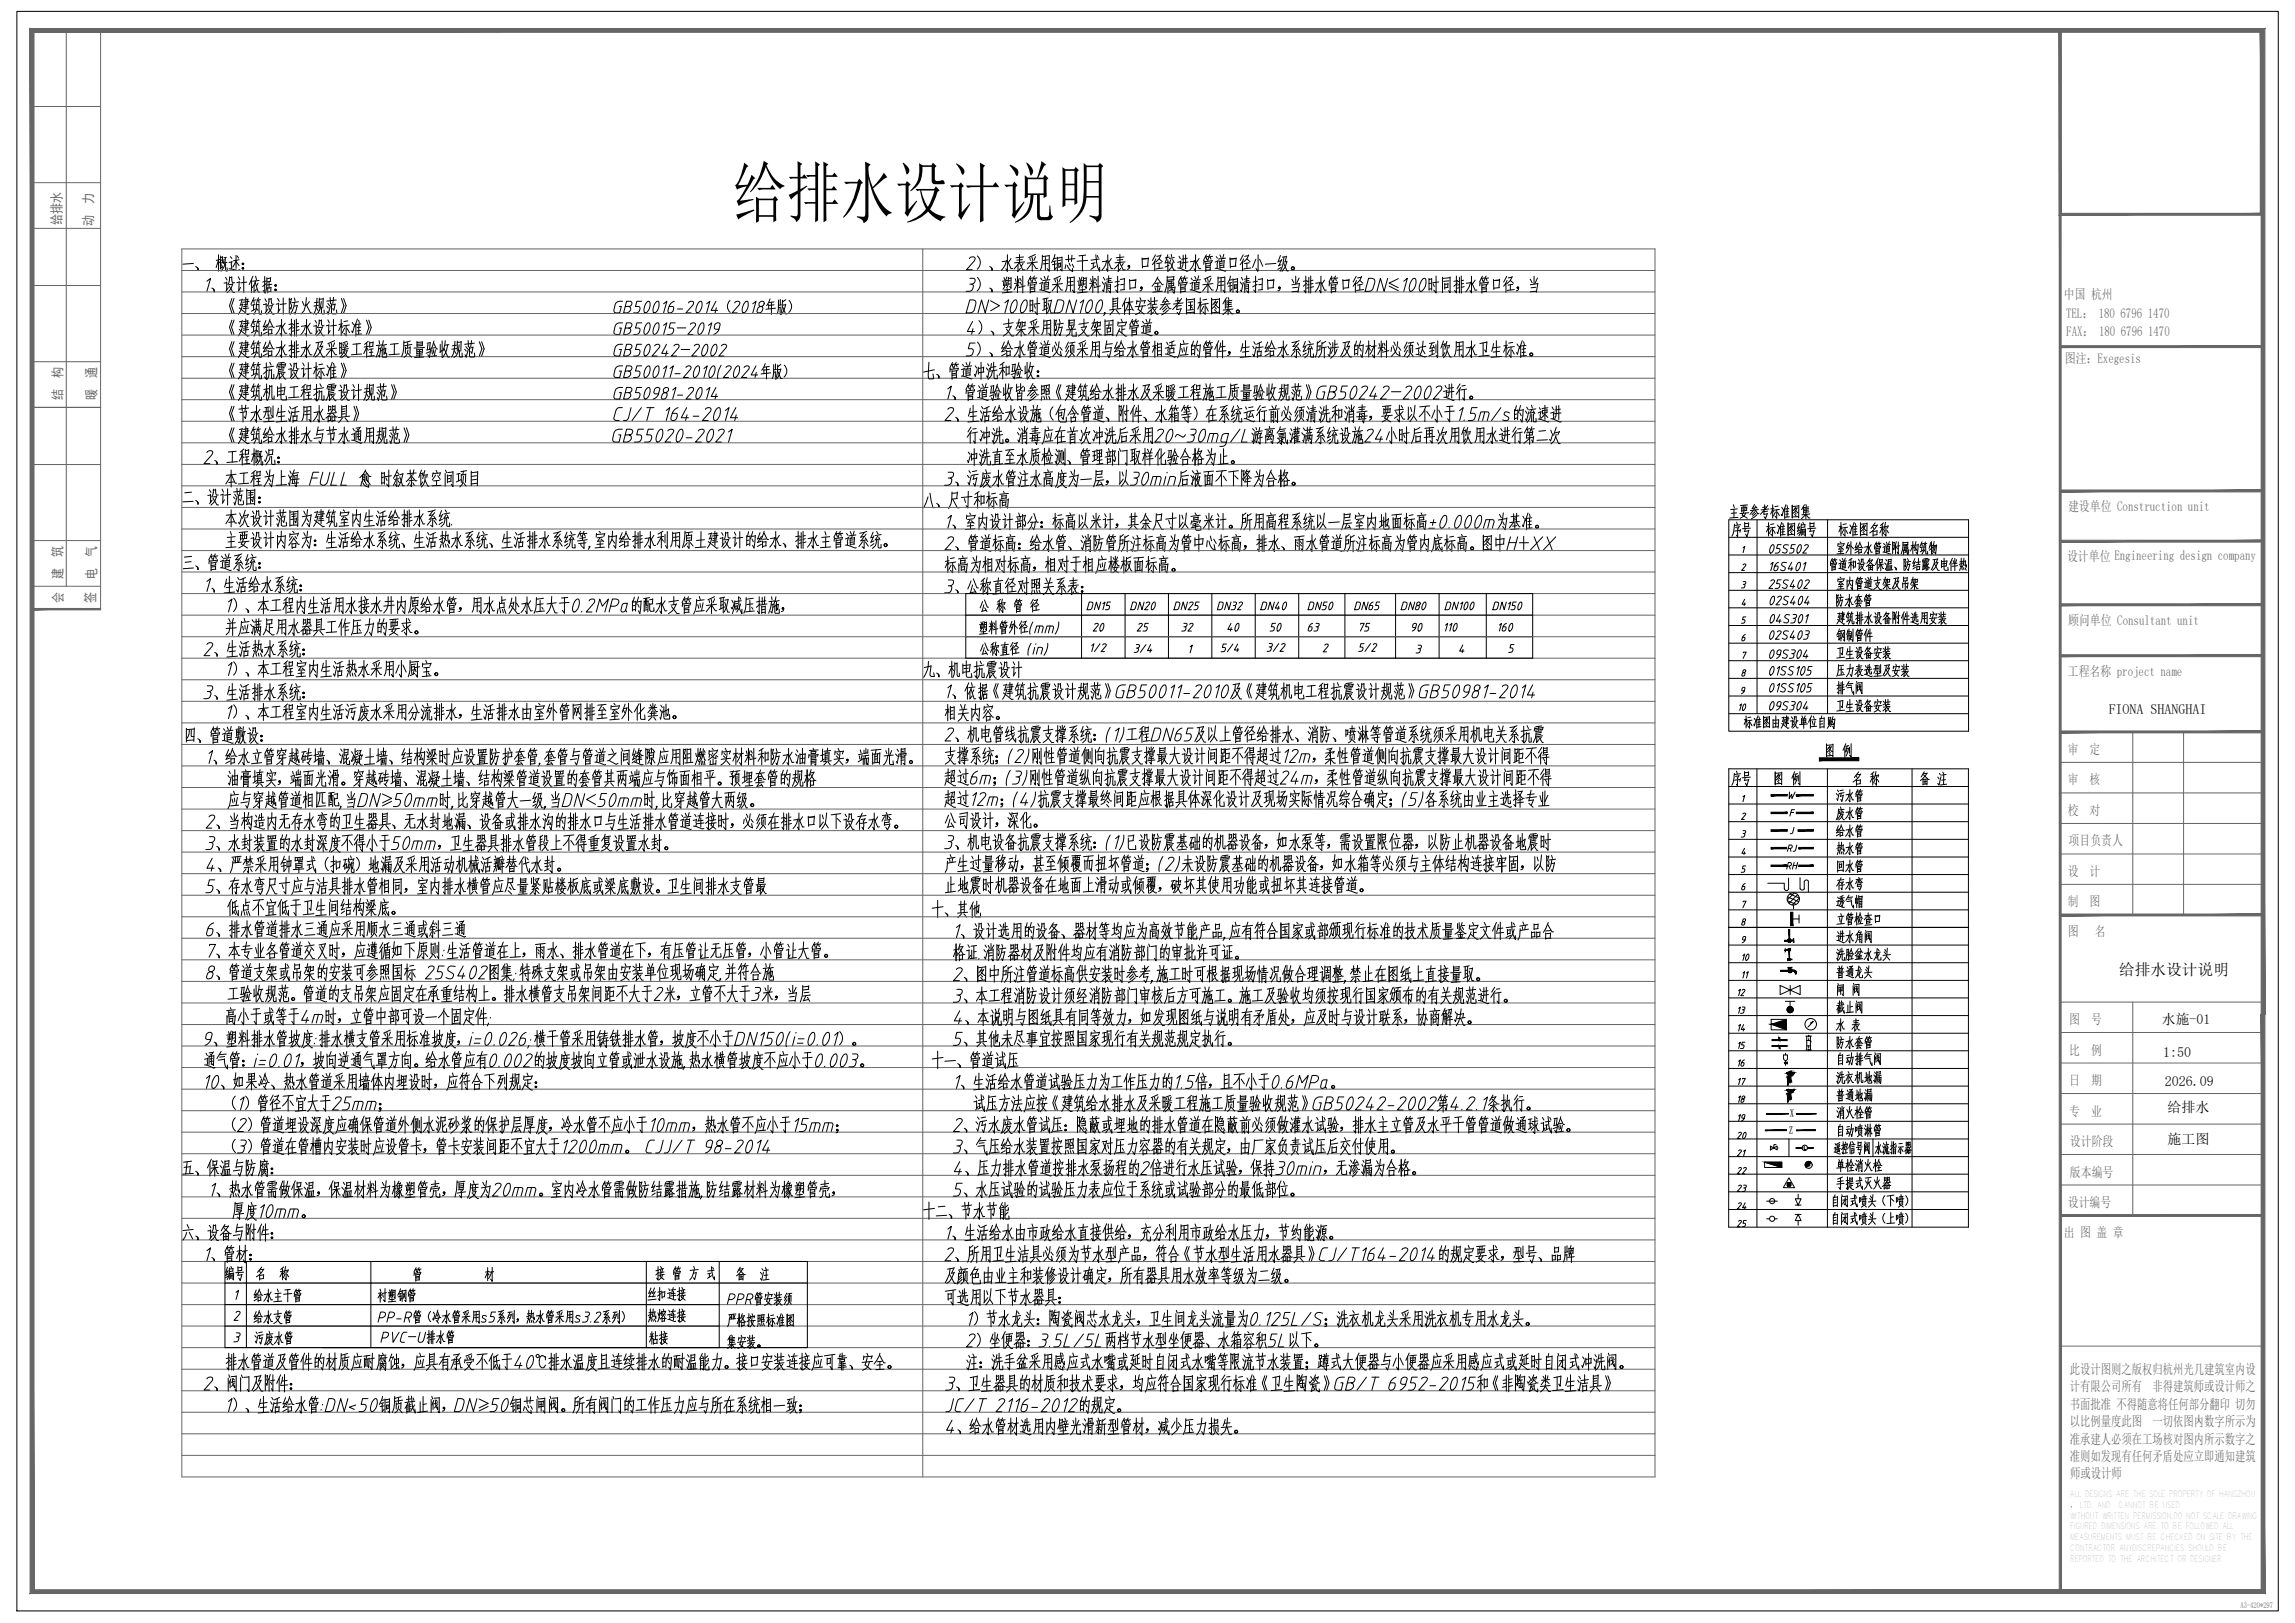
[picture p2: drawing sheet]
<svg xmlns="http://www.w3.org/2000/svg" width="420mm" height="297mm" viewBox="0 0 420 297" stroke-linecap="round" stroke-linejoin="round" font-family="sans-serif">
<defs><g id="words">
<text font-size="12.3" x="134.2" y="39.6">给排水设计说明</text>
<text font-size="2.9" x="388" y="178.4">给排水设计说明</text>
<g font-size="2.6">
<text x="386" y="130.6">FIONA SHANGHAI</text>
<text x="396" y="193.4">1:50</text>
<text x="396.3" y="198.8">2026.09</text>
<text x="396.8" y="203.5">给排水</text>
<text x="396.8" y="209.3">施工图</text>
</g>
<g font-size="2.6" fill="#666">
<text x="402.6" y="254.7">.</text>
<text x="402.3" y="260.1">,</text>
</g>
<g font-size="2.5" fill="#666">
<text x="11.2" y="41.1" transform="rotate(-90 11.2 41.1)">给排水</text>
<text x="17.1" y="41.4" transform="rotate(-90 17.1 41.4)">动</text>
<text x="17.1" y="37.4" transform="rotate(-90 17.1 37.4)">力</text>
<text x="377.8" y="54.8">中国 杭州</text>
<text x="378.2" y="58.3">TEL： 180 6796 1470</text>
<text x="378.3" y="61.6">FAX： 180 6796 1470</text>
<text x="11.4" y="69.1" transform="rotate(-90 11.4 69.1)">构</text>
<text x="17.6" y="69.1" transform="rotate(-90 17.6 69.1)">通</text>
<text x="378" y="66.5">图注：Exegesis</text>
<text x="11.4" y="73.1" transform="rotate(-90 11.4 73.1)">结</text>
<text x="17.6" y="73.1" transform="rotate(-90 17.6 73.1)">暖</text>
<text x="378.6" y="93.5">建设单位 Construction unit</text>
<text x="11.4" y="101.9" transform="rotate(-90 11.4 101.9)">筑</text>
<text x="17.6" y="101.9" transform="rotate(-90 17.6 101.9)">气</text>
<text x="11.4" y="105.9" transform="rotate(-90 11.4 105.9)">建</text>
<text x="17.6" y="105.9" transform="rotate(-90 17.6 105.9)">电</text>
<text x="378.4" y="102.7">设计单位 Engineering design company</text>
<text x="11.5" y="110.3" transform="rotate(-90 11.5 110.3)">会</text>
<text x="17.4" y="110.3" transform="rotate(-90 17.4 110.3)">签</text>
<text x="378.6" y="114.3">顾问单位 Consultant unit</text>
<text x="378.6" y="123.6">工程名称 project name</text>
<text x="378.6" y="138">审</text>
<text x="382.6" y="138">定</text>
<text x="378.6" y="143.6">审</text>
<text x="382.6" y="143.6">核</text>
<text x="378.6" y="149.1">校</text>
<text x="382.6" y="149.1">对</text>
<text x="378.7" y="154.7">项目负责人</text>
<text x="378.6" y="160.3">设</text>
<text x="382.6" y="160.3">计</text>
<text x="378.6" y="165.9">制</text>
<text x="382.6" y="165.9">图</text>
<text x="378.5" y="171.4">图</text>
<text x="383.5" y="171.4">名</text>
<text x="378.8" y="187.4">图</text>
<text x="382.8" y="187.4">号</text>
<text x="378.8" y="193">比</text>
<text x="382.8" y="193">例</text>
<text x="378.8" y="198.6">日</text>
<text x="382.8" y="198.6">期</text>
<text x="378.8" y="204.2">专</text>
<text x="379" y="209.7">设计阶段</text>
<text x="382.8" y="204.2">业</text>
<text x="379" y="215.3">版本编号</text>
<text x="378.6" y="220.9">设计编号</text>
<text x="377.8" y="226.4">出 图 盖 章</text>
<text x="379" y="251.4">此设计图则之版权归杭州光几建筑室内设</text>
<text x="379" y="254.6">计有限公司所有</text>
<text x="379" y="257.8">书面批准 不得随意将任何部分翻印 切勿</text>
<text x="394.1" y="254.6">非得建筑师或设计师之</text>
<text x="379" y="261">以比例量度此图</text>
<text x="394.1" y="261">一切依图内数字所示为</text>
<text x="379" y="264.3">准承建人必须在工场核对图内所示数字之</text>
<text x="379" y="267.5">准则如发现有任何矛盾处应立即通知建筑</text>
<text x="379" y="270.5">师或设计师</text>
</g>
<text font-size="2.5" x="395.8" y="187.3">水施-01</text>
<g font-size="2">
<text x="327.5" y="207.5">Z</text>
<text x="327.7" y="204.5">X</text>
</g>
<text font-size="1.7" fill="#666" x="379" y="275.9">， LTD. AND</text>
<text font-size="1.5" fill="#666" x="410.2" y="294.3">A3-420*297</text>
</g></defs>
<!-- layer: TK -->
<g fill="#666" stroke="#666" stroke-width=".18">
<path d="M414 185.6v105.4l.7 .6zM414 185.6h.7v106zM414 5.9v179.7h.7zM414 5.9l.7-.7v180.4zM6.2 5.9h407.8l.7-.7zM5.5 5.2h409.2l-408.5 .7zM5.5 5.2l.7 285.8v-285.1zM5.5 5.2l.7 285.8-.7 .6zM5.5 291.6l408.5-.6h-407.8zM5.5 291.6l408.5-.6 .7 .6z"/>
<path d="M5.7 111.6h12.7v-.2zM6 111.4h12.4l-12.7 .2zM5.7 5.4v106.2l.3-.2zM5.7 5.4l.3 .3v105.7zM5.7 5.4l.3 .3 12.4-.3zM6 5.7l12.4-.3v.3z"/>
<path d="M377.2 119.8v.4l37.1-.4zM377.2 120.2l37.1-.4v.4z"/>
<path d="M377.2 110.5v.4l37.1-.4zM377.2 110.9l37.1-.4v.4z"/>
<path d="M377.2 98.9v.3l37.1-.3zM377.2 99.2l37.1-.3v.3z"/>
<path d="M377.4 63.3v.3l37.1-.3zM377.4 63.6l37.1-.3v.3z"/>
<path d="M377 5.6l.3 286v-286zM377 5.6l.3 286h-.3z"/>
<path d="M377.2 133.8v.3l37.1-.3zM377.2 134.1l37.1-.3v.3z"/>
<path d="M377.3 222.3v.3l37.2-.3zM377.3 222.6l37.2-.3v.3z"/>
<path d="M377.3 167.3v.3l37.2-.3zM377.3 167.6l37.2-.3v.3z"/>
<path d="M377.2 89.7v.3l37.1-.3zM377.2 90l37.1-.3v.3z"/>
<path d="M377 5.4l.3 .3 36.8-.3zM377.3 5.7l36.8-.3-.3 .3zM413.8 5.7l.3 33.7v-34zM413.8 5.7l.3 33.7-.3-.4zM377 39.4h37.1l-.3-.4zM377 39.4l.3-.4h36.5zM377 5.4v34l.3-.4zM377 5.4l.3 .3v33.3z"/>
</g>
<g fill="none" stroke="#666" stroke-width=".18">
<path d="M5.9 19.5h12.5M12.1 5.6v101.7M18.4 5.6v105.9M5.9 33.4h12.5M5.9 41.8h12.5M5.9 52.3h12.5M5.9 74.6h12.5h-12.5M5.9 66.2h12.5M5.9 85h12.5M5.9 98.9h12.5M5.9 107.3h12.5M377.3 139.5h37.2"/>
<path d="M390.5 134v33.4M399.8 134v33.4M377.3 156.3h37.2M377.3 150.7h37.2M377.3 145.1h37.2M377.3 161.9h37.2M377.3 194.6h37.2M377.3 183.4h37.2M377.3 189h37.2M390.5 183.4v39.1M377.3 200.1h37.2M377.3 216.9h37.2"/>
<path d="M377.3 211.3h37.2M377.3 205.7h37.2M377.2 246.4h37.1"/>
</g>
<!-- layer: 0 -->
<g fill="none" stroke="#000" stroke-width=".18">
<path d="M3.1 2.1h414v292.7h-414zM35.4 48.2l-1.9 .2M35.8 48.8a.59 .59 0 0 1 .5 .6l-.1-.4M37.9 51.5l.7-.6-.7 2.4M38.8 52.7l.4 .4v.3l-.1-.5M40 47.8l.2 .3M40 47.6l-.4 1.4M40 46.6v3M40.3 47.5l-.7 .2M40.4 46.9v2.3M40.6 48.4l.1 .6M40.6 47.6l-.2 .1"/>
<path d="M40.7 48.8l-.4 .4M40.7 47.1h-.3M40.7 47v1.1M40.8 48.1l-.4 .1M41 47.5l-.1 .7M41.3 47.2l-.3 1.6-.5 .8M41.3 48.2l.1 1.4h.2v-.6M41.3 50.8l.3 .5M41.4 47.1l-.4 .1M41.5 51.7l-.5 .1M41.5 51.6v1.5M41.6 48l-.6 .1"/>
<path d="M41.8 52.6l-.5 .7M41.9 49.2l1.6 .3 .4-.1M41.9 52.3l.8 1.2h.3M42 50.7v.6l-.3 .8M42.2 47l.3 .3M42.4 50.7l.1 .9 .1 .1h.3M42.4 50.8h-.4M42.5 58.6l-.5 1.3 .5 1.3M42.5 54.6l-.5 1.3 .5 1.4M42.5 47.9l-.6 .1M42.5 47.8l-.2 .6 .1 .2-.1 .6M42.6 52l-.7 .1"/>
<path d="M42.6 51.9l-.3 .8-.7 .9M42.8 58.6l-.4 1.3 .4 1.3M42.8 54.6l-.4 1.3 .4 1.4M43.2 47.9l.6 .7M43.2 47.8l-.6 1.1M43.2 46.7v2.4M43.4 46.9l.3 .3M43.6 50.7l.3 .5M43.8 47.5l-1.1 .2M43.8 56.3l1.5 1.2M43.8 51.6l-.4 .1M43.8 51.5l-.1 1.7"/>
<path d="M44 52.6l-.3 .7M44.3 58.8l-.5 .1M44.3 54.8l-.5 .2M44.4 58.7l-.4 1.1M44.4 54.7l-.4 1.1M44.4 59.7l-.5 .1M44.4 55.7l-.5 .2M44.4 59.5l-.2 1.1-.5 .9M44.4 55.6l-.2 1.1-.5 .8M44.6 50.6v3M45 54.4v2.6M45 58.4v2.6"/>
<path d="M45.2 51.6l-1.1 .2M45.3 58.7l-.7 .2M45.3 59.6l-.7 .1M45.3 54.8l-.7 .1M45.3 55.7l-.7 .1M45.4 60l-.8 .1M45.4 58.6l-.1 1M45.4 56l-.8 .1M45.4 54.7l-.1 .9M45.5 56.4l-1 .1M45.6 59.1l-1.2 .2M45.6 55.2l-1.2 .1"/>
<path d="M45.6 57.5l-.3 .1M46.1 51.2v2.4M46.3 50.5l-.7 1.6M46.4 58.9l.2 .6M46.4 55.8v.9M46.4 59.8v.9M46.4 55l.2 .5M46.5 58.4l-.6 1.3M46.5 54.5l-.6 1.2M46.5 52.2v1.3M46.7 59.7l-.7 .1M46.7 55.7l-.7 .2"/>
<path d="M46.7 51.7l.6 1.8h.3M46.8 56.5l-.8 .5M46.8 50.5l.2 .7M46.8 51.4l-.6 1.2M46.9 58.8l-.6 .1M46.9 54.9l-.6 .1M46.9 56.4l.3 .4M47 59.5l-.1 1.1-.4 .9M47 55.5l-.1 1.2-.4 .9M47 52.9l-.5 .6M47.2 51.8l-.2 .6M47.3 58.4l-.3 .9"/>
<path d="M47.3 58.9l.1 .5M47.3 54.5l-.3 .9M47.3 55l.1 .4M47.4 59.6l.1 1.8h.4v-.6M47.4 55.6l.1 1.9h.4v-.6M47.4 59.7h-.4M47.4 55.7l-.4 .1M47.4 51.3l-1.1 .2M47.7 58.8l-.5 .1M47.7 54.8l-.5 .2M48.5 50.6v3l-.3-.4M48.5 54.7l.3 .5"/>
<path d="M48.7 59.7l-.5 .1M48.7 58.6l-.5 1.2M48.7 55.7h-.5M48.7 55.5v1.5M48.7 51.9l-.6 .5M48.8 51.4l-.7 .2M48.9 50.8l-.1 1.9-.2 .9M48.9 59.3l-.7 1.1M49 52.6v1M49 56.6l-.5 .7M49.2 56.3l.7 1.2h.3M49.2 55.2l-.3 .8"/>
<path d="M49.2 54.6v.6M49.3 51.5v1.2M49.4 58.4l-.6 1.6M49.4 58.7l.6 1.2h.2M49.5 50.9l-.6 .1M49.5 50.8v.7M49.6 51.5l-.7 .1M49.6 52.6l-.6 .1M49.6 52.6v.7M49.6 53.3l-.6 .1M49.7 54.6v.9l.1 .2h.3M49.7 54.7l-.5 .1"/>
<path d="M49.7 59.8l-.6 .1M49.8 52l-1 .2M49.8 55.9l-.7 .1M49.9 55.9l-.3 .8-.8 .8M50.8 54.6l.3 .6M51 55.6l-.4 .1M51 55.5v1.6M51.3 56.5l-.4 .7M51.3 59.6l-.7 .1M51.4 59.5l-.3 .9-.6 .9M51.6 58.4v3.1l-.3-.5M51.6 59.5l.6 1.5h.3"/>
<path d="M51.9 54.5v3M52.2 59.1l-.5 .8M52.4 55.6l-1.1 .1M53 54.6v2.8M53.4 58.4v3.1l-.4-.4M53.4 54.7l-.4 .1M53.4 54.6l-.3 .8 .3 .4-.2 .8-.1-.3M53.5 59.7l-.6 .6M53.6 59.2l-.7 .2M53.9 54.5l.1 .6M53.9 58.6v2.9M53.9 59.4l-.3 .1"/>
<path d="M53.9 60h-.3M54 55.3l-.2 .9-.7 1.3M54.3 58.4v3.1M54.4 55.9l-.6 .1M54.4 55.9l-.4 1.6-.2-.3M54.6 55.2l-1.2 .2M54.7 59.2l-.4 .1M54.7 59.8l-.4 .1M55.4 55.2l.3 .7M55.9 59.6l-.7 .1M56 59.5l-.3 .9-.6 .9M56 55.8l-.3 1-.5 .6"/>
<path d="M56 55.7l.9 1.6h.2M56.1 54.5l-.1 1.4M56.1 58.4v3.1l-.3-.5M56.1 59.5l.7 1.5h.3M56.6 55.2l-.4 .7M56.8 59.1l-.5 .8M57.7 58.6l.3 .5M57.9 59.6l-.5 .1M57.9 59.5v1.4M57.9 56.3l.3 .6M58 54.6l-.1 1.3-.2 1-.3 .6M58.3 55.3l-.7 .1"/>
<path d="M58.3 55.9l-.8 .1M58.4 59.1l-.3 .9M58.4 58.5v.7M58.5 54.5v1.9M58.8 55.2l-.2 1.3-.3 .7-.5 .4M58.8 58.5l.1 1 .1 .1h.3M58.8 56.2v1.1l.2 .1h.4l-.1-.7M58.8 58.6l-.4 .1M59 59.9l-.7 .1M59.1 59.8l-.4 .8-.7 .9M59.2 54.6l-.1 1.8M59.2 54.7l-.7 .1"/>
<path d="M59.8 56l.3 .4M59.9 57l.2 .5M60 58.5l.3 .6M60 55.5l.3 .4M60.2 59.5l-.5 .1M60.2 59.4l-.1 1.7M60.4 54.4l.1 1.2M60.5 56l-.4 1.5M60.7 55.6v1.7l.2 .1h.6l.2-.1-.1-.6M60.9 56.5l.2 .3M61 58.5v3M61.1 54.4l-.2 1.2"/>
<path d="M61.3 55.7l-.6 .1M61.4 55.6l-.3 1.2M61.6 54.9l-1.8 .2M61.6 59.5l-1.1 .2M62.5 58.4v3M62.5 54.6l.5 1.3-.5 1.4M62.7 59.9l-.2-.4-.5 1M62.7 59.2l-.6 .2M62.9 54.6l.5 1.3-.5 1.4M63.4 59.5v1.9M63.7 58.7l-.7 .2M64 59.5l-1.2 .2"/>
<path d="M64.5 59l.2 .4M64.9 59.4l-.3 1.5-.2-.3M65.2 59.3v2.2M65.4 58.4l-.5 1.4M65.7 58.6l.1 .5M65.7 59.3v1.9M66.1 59.9l-.7 .1M66.1 59.3l-.9 .1M67.1 58.6l.5 1.3-.5 1.3M67.5 58.6l.5 1.3-.5 1.3M114 59.1a1.11 1.11 0 0 0-1.4 .6l-.2 1 .2 .4 .9 .1 .3-1.2h-.4M114 55.1a1.11 1.11 0 0 0-1.4 .6l-.2 1 .2 .5 .9 .1 .3-1.2h-.4"/>
<path d="M114.5 56.1h.7a.52 .52 0 0 0 .5-.4 .52 .52 0 0 0-.2-.5l-.8-.1-.5 2.2a1.11 1.11 0 0 0 1.3-.6v-.3l-.4-.3M117.5 59.1h-.9l-.3 .9h.6l.2 .2 .1 .3a.71 .71 0 0 1-.7 .7h-.5M117.5 55.1h-.9l-.3 1h.6l.2 .1 .1 .3a.71 .71 0 0 1-.7 .8h-.5M118.5 59.1h.3a1.55 1.55 0 0 1-.7 2.1 1.49 1.49 0 0 1 .3-2zM118.5 55.2l.3-.1a1.55 1.55 0 0 1-.7 2.2 1.47 1.47 0 0 1 .3-2zM120.2 59.1h.3a1.6 1.6 0 0 1-.7 2.1l-.1-.1a1.94 1.94 0 0 1 .5-2zM120.2 55.2l.3-.1a1.6 1.6 0 0 1-.7 2.2l-.1-.1a1.96 1.96 0 0 1 .5-2zM121.5 59.5l.6-.4-.6 2.1M121.5 55.6l.6-.5-.6 2.2M123.5 55.1a1.8 1.8 0 0 0-1.2 2 .6 .6 0 0 0 .9-.2l.1-.8h-.7M123.6 59.1h-.9l-.2 .9 .8 .2a.77 .77 0 0 1-.6 1h-.6M124 56.5h1"/>
<path d="M126 55.4a.51 .51 0 0 1 .5-.3 .51 .51 0 0 1 .5 .4l-.2 .4-1.2 1.4h.9M126.4 59.4l.1-.2a.5 .5 0 0 1 .5-.2 .5 .5 0 0 1 .4 .4l-1.5 1.8h1M127.9 55.3a.34 .34 0 0 1 .6 0 1.72 1.72 0 0 1-.8 2l-.2-.1a1.97 1.97 0 0 1 .4-1.9zM128.3 59.2a.33 .33 0 0 1 .5 0 1.72 1.72 0 0 1-.8 2l-.1-.1a1.94 1.94 0 0 1 .4-1.9zM129.4 55.6l.6-.5-.6 2.2M129.7 59.5l.6-.4-.6 2.1M131.1 55.1l-.9 1.7h1.2M131.1 56.3l-.2 1M133.6 55a1.47 1.47 0 0 0 .1 2.2M134.5 55.4a.51 .51 0 0 1 .5-.3 .51 .51 0 0 1 .5 .4l-1.5 1.8h1M136.5 55.2l.3-.1a1.6 1.6 0 0 1-.7 2.2l-.1-.1a1.96 1.96 0 0 1 .5-2zM137.8 55.6l.6-.5-.6 2.2"/>
<path d="M139.2 55.3a.52 .52 0 0 0-.2 .6 .52 .52 0 0 0 .6 .3 .7 .7 0 0 1-.1 .8 .7 .7 0 0 1-.9 .1 .78 .78 0 0 1 .8-1 .56 .56 0 0 0 .4-.9l-.4-.1zM140.7 55.7v.8M141 54.7l-.6 1.2M141.2 55.3v2.2M141.7 55.3l-1 .1M141.7 55.8l-1 .1M142 56.4l-1.8 .2M142.5 54.9v1.6l-.3 1M142.8 56.2l-.3 .1M142.8 56.2v1M142.8 54.8v1M143 55.8l-.5 .1"/>
<path d="M143.3 54.9l-.2 2.2-.3 .5M143.3 56.2l.5 1.2h.3M143.8 55.8l-.5 .1M143.9 55.7l-.3 .9-.5 .9M143.9 54.8l-.6 .5M144.4 55a1.47 1.47 0 0 1 0 2.2M177.5 47.3a.56 .56 0 0 1 .5-.3 .56 .56 0 0 1 .5 .4l-.2 .4-1.4 1.6h1.1M177.5 52h.3a.37 .37 0 0 1 .4 .5l-.1 .4a.96 .96 0 0 1-1.2 .4M177.5 50.9h.8a.58 .58 0 0 1 .2 .7 .58 .58 0 0 1-.6 .4M177.5 54.9h.6l.5 .2 .1 .5-.4 1.2-.4 .4-1 .1zM178.1 58.8l-1 1.9h1.3M178.9 46.8a1.63 1.63 0 0 1 0 2.5"/>
<path d="M178.9 50.8a1.63 1.63 0 0 1 0 2.4M179.2 58.7a1.63 1.63 0 0 1 0 2.4M181 54.9l-.6 2.4-.7-2.4-.6 2.4M181.2 48.8a.59 .59 0 0 1 .5 .6h-.1l-.1-.4M181.2 52.7l.5 .4-.1 .3-.1-.5M181.4 55l1.6 .9-1.6 1M183.7 51.6v.7M183.8 50.8l.2 .5M184 55.4l.6-.5-.6 2.4M184 51.4l-.1 1.2-.3 .3M184.2 47.8l-.7 .1M184.3 47.7l-.3 .8-.7 1"/>
<path d="M184.3 52.2h-.6M184.3 51.6v.7M184.3 50.7l-.2 .6M184.4 52.9v.6M184.4 46.6v3.1l-.2-.5M184.4 47.7l.7 1.5h.3M184.5 51.3l-1 .2M184.5 52l-.2 .7M184.6 50.8l-.1 1.2h.5M184.7 58.4v1.4M184.9 53l-1.1 .1M185 51.4h-.4"/>
<path d="M185.1 59.8l-1 .1M185.1 50.8v2l-.3-.4M185.1 47.3l-.5 .7M185.1 50.9l-.5 .1M185.1 59.7l-.5 1-.9 .8M185.3 53.4l-1.8 .2M185.5 59.1l-1.8 .2M185.7 55l.3-.1a1.79 1.79 0 0 1-.8 2.4l-.1-.1a2.22 2.22 0 0 1 .6-2.2zM185.9 51l.1 .6M186.3 51.8l-.6 1.3M186.3 50.5v3M186.3 52l.3 .4"/>
<path d="M186.4 48.4v1.2M186.6 51l-.2 .8M186.6 58.4l-.1 .7-.5 1.1M186.6 48.1l.6 1.3h.5M186.6 46.6v1.4l-.9 1.2M186.6 51.7l-.9 .2M186.8 49.1l-.5 .6M186.8 51.7l.2 .5M186.8 51l.2 .4M186.9 59l-.8 .1M186.9 58.9l-.2 1.1-.2-.4M186.9 59.9v1.6"/>
<path d="M187.1 58.9v1M187.2 47.5l-1 .1M187.2 50.5v3.1M187.3 48.2l-.4 .5M187.4 55.1l.4-.2a1.76 1.76 0 0 1-.7 2.4l-.2-.1a2.35 2.35 0 0 1 .5-2.1zM187.4 47l-1.4 .2M187.6 47.9l-1.9 .2M187.7 52.3l-1.2 .3M187.7 59l-.6 .1M187.7 58.9l-.1 .7M187.7 59.6l-.6 .1M188.3 51.6l-.1 .7"/>
<path d="M188.5 47.2l.1 .5M188.6 54.9v2.2M188.6 52v1.6M188.6 51l.2 .5M188.7 50.5l-.5 1.1M188.8 59l.1 .5M188.9 47l.1 .5M188.9 51.4l.1 .3M189 47.7v1.9M189 55.8l-.4 .1M189.1 55l-.5 .1M189.1 54.9v2.2"/>
<path d="M189.1 56.8l-.5 .1M189.1 50.9l-.6 .1M189.2 58.9l.1 .5M189.3 59.5v2M189.3 55.9l.3 .5M189.4 50.5l-.4 1M189.4 51l.2 .4M189.4 52.8v.5M189.4 52.1l-.8 .1M189.4 52.9h-.8M189.5 53.3l-.9 .1M189.5 52l-.1 .5"/>
<path d="M189.5 52.5l-.9 .1M189.6 46.6l-1.3 .5M189.6 47l-.3 .7M189.8 51.7l-1.5 .1M189.8 51.6l-.2 .4M189.8 58.4l-1.2 .6M189.8 50.9l-.6 .1M189.8 58.8l-.3 .7M189.9 54.5v3.1l-.4-.6M189.9 48l-1.8 .2M190 49.2h-.3l-.7-1.1-1 1.2M190.2 59.8l-1.9 .2"/>
<path d="M190.4 55.5l-1.1 .2M190.5 50.9l.2 .3M190.6 53.1l1.5 .5 .2-.1M190.8 47l1.3-.2v2.8l-.4-.4M190.8 46.7l-.1 2.2-.2 .5M190.8 51.7l-.5 .2M190.9 51.6l-.3 1.5h-.3M191.1 58.8l1.2-.2v2.9l-.3-.5M191.1 58.5l-.1 2.2-.3 .6M191.1 51.7l.1 1.4M191.2 50.6l.2 .5M191.2 54.7v2"/>
<path d="M191.4 46.9v2.5M191.5 51.4l-.1 .4M191.5 55.3l-.3 .1M191.5 55.9l-.3 .1M191.6 54.6v2.8M191.7 58.7v2.5M191.7 52.1l-.5 .1M191.8 52.5h-.6M191.9 55.5l.5 1.8h.4M191.9 56.3l-1.1 .5M191.9 54.5l-1 .2M191.9 47.5l-.9 .2"/>
<path d="M191.9 48.2l-1 .1M191.9 50.5l-.2 .7M192 51.7l-.8 .1M192 52.9h-.8M192 51.6l-.1 1.3M192.2 59.4l-1 .1M192.2 51.2l-1.3 .2M192.5 55l-.6 .1M192.5 54.9l-.3 1.4-.5 1M193 58.5v2.9M193.1 47.8v1.6l.3-.4M193.1 46.6l-.1 .6-.5 .9"/>
<path d="M193.1 51.1l.1 .5M193.3 47.8l-.5 .1M193.4 58.7h-.4M193.4 48.3l-.7 .1M193.4 47.2l-.5 .1M193.4 58.6l-.2 .8 .2 .4-.1 .7-.1-.3M193.5 51l.1 .5M193.6 47.1v2.5M193.6 51.6v2M193.6 54.9h.6a.53 .53 0 0 1 .6 .7l-.5 1.4-.6 .3h-.7zM193.8 48.1l.1 .9M193.9 58.5l.2 .5"/>
<path d="M194 59.3l-.2 .9-.6 1.3M194.1 50.5l-1.2 .6M194.2 48.1l-.1 .7M194.2 48.2h-.4M194.2 50.9l-.3 .7M194.2 48.8l-.3 .1M194.3 47.6l-.5 .1M194.4 47v2.6l-.3-.3M194.4 47.1l-.8 .1M194.4 59.9l-.5 .1M194.5 59.8l-.4 1.6-.2-.3M194.5 51.9l-1.9 .2"/>
<path d="M194.6 53.1h-.3l-.7-1.1-1 1.3M194.7 59.2l-1.2 .1M195.1 48.4l-.1 .8M195.4 48.6l.5 .8 .5 .3-.1-.6M195.4 50.7l-.1 2.2-.2 .5M195.6 46.7v1.2M195.6 59.7l.2 .5M195.7 58.5v1.1M195.7 48.2l.3 .5M196 50.9v2.4M196.1 59.6v.7M196.3 46.7l-.1 1.2"/>
<path d="M196.3 48.4l.3 .6M196.4 59.1h-.7M196.5 51.5l-.9 .1M196.5 52.2l-1 .1M196.6 59.7l-.3 .5M196.7 50.7v2.9l-.4-.5M196.7 50.7l-1.3 .2M196.7 58.6h-1M196.7 59.5h-1M196.7 58.5l-.1 1M196.8 47.3l-1.7 .2M197.1 54.9l-.6 2.4-.7-2.4-.7 2.4"/>
<path d="M197.5 51.6v.7M197.6 50.8l.2 .5M197.8 55.4l.6-.5-.6 2.4M197.8 51.4l-.1 1.2-.3 .3M198 52.2h-.5M198.1 51.6l-.1 .7M198.1 50.7l-.2 .6M198.2 46.8v2.8M198.2 52.9v.6M198.2 51.3l-.9 .2M198.3 52l-.2 .7M198.4 50.8l-.1 1.2h.4"/>
<path d="M198.4 58.4v1.4M198.7 53l-1.1 .1M198.7 51.4h-.3M198.8 46.7l-1.3 .1M198.9 50.8v2l-.3-.4M198.9 50.9l-.5 .1M198.9 59.8l-1 .1M198.9 59.7l-.5 1-.9 .8M199 53.4l-1.7 .2M199.1 47.7l-1.9 .1M199.3 59.1l-1.8 .2M199.3 55.1a.35 .35 0 0 1 .6-.1 1.89 1.89 0 0 1-.9 2.3l-.1-.1a2.18 2.18 0 0 1 .4-2.1z"/>
<path d="M199.7 51l.1 .6M200.1 51.8l-.7 1.3M200.1 52l.2 .4M200.1 50.5v3M200.2 48.2v.8M200.4 51l-.2 .8M200.4 58.4l-.2 .7-.4 1.1M200.4 51.7l-.9 .2M200.5 48.1l-.7 .1M200.6 51.7l.2 .5M200.6 51l.2 .4M200.6 46.6l.2 1.4"/>
<path d="M200.6 48.7l-.9 .6M200.7 59l-.8 .1M200.7 58.9l-.2 1.1-.2-.4M200.7 59.9v1.6M200.8 48l.2 1 .3 .6v-.7M200.9 46.8l.2 .4M200.9 58.9v1M201 50.5v3.1M201.2 47.4l-1.5 .2M201.3 55l.4-.1a1.79 1.79 0 0 1-.9 2.4l-.1-.1a2.22 2.22 0 0 1 .6-2.2zM201.4 59l-.5 .1M201.4 52.3l-1.1 .3"/>
<path d="M201.5 58.9l-.1 .7M201.5 59.6l-.6 .1M201.8 51.6l.3 .4M202 50.8l.3 .5M202.2 57.4v-.2l.2 .1-.4 .5M202.3 58.5v2.9M202.3 51.7l-.3 1.7-.2-.3M202.6 47.8l-.8 .1M202.6 47.7l-.2 .8-.7 1M202.6 52v1.6M202.7 59.9v1.1M202.8 46.6v3.1l-.3-.5"/>
<path d="M202.8 47.7l.7 1.5h.3M203 50.5v1.2M203.1 59l-.1 1.1M203.1 52.5h-.5M203.2 52.8l-.6 .1M203.3 52v1.6l-.3-.4M203.3 52.1l-.7 .1M203.3 59.9v.8M203.4 51.3l-.8 .2M203.5 47.3l-.5 .7M203.5 50.9l-.9 .2M203.6 59.5h-1.1"/>
<path d="M203.7 51.6l-1.2 .2M203.8 54.5v2.1M203.8 58.5l-.1 2.9M203.8 58.7l-1.5 .1M203.9 56.8l-.7 .8M204.4 56.8l.5 .7M204.4 55.1l-.6 .1M204.4 55.5l-.6 .1M204.4 56l-.6 .1M204.6 54.6l-.8 .1M204.6 50.5v3l-.3-.4M204.6 54.5v2"/>
<path d="M204.7 58.9l-.1 .7M204.7 48.4v1.2M204.9 52l-.8 .5M205 51.5l-.9 .1M205 48l-1 1.2M205 48.1l.6 1.3h.4M205 46.6v1.4M205.2 49.1l-.5 .6M205.2 56.5l-2.1 .2M205.3 58.4l.2 .5M205.4 59.7v1.3M205.6 47.5l-1.1 .1"/>
<path d="M205.6 48.2l-.3 .5M205.7 52l-.5 .1M205.8 47l-1.4 .2M205.9 51l-.8 .1M205.9 50.9l-.1 2.1M205.9 55.2v2.4M205.9 53l-.8 .1M206 47.9l-1.9 .2M206 59.6l-1.2 .1M206.2 54.5l-.7 1.6M206.2 59l-1.5 .1M206.2 58.9l-.2 .6"/>
<path d="M206.6 55.3l-.6 1.7M206.8 55.3l.6 1.5h.1M206.8 54.5v3.1M206.8 48.8a.44 .44 0 0 1-.4 .5M206.8 51.1l.1 1.9M206.8 51.4l1.1-.1-1.1 .1M206.9 59.5l-.1 .7M207.1 56.6l-.8 .1M207.2 59.9v1.6M207.3 58.9l.1 .4M207.3 58.4l-.5 1.1M207.4 55.2l-1.3 .2"/>
<path d="M207.5 59.3l.1 .3M207.8 58.7l-.7 .2M207.9 52.6l-1 .1M208 51.1l-.2 1.5M208 58.4l-.4 1M208.1 58.9l.1 .4M208.1 60l-.9 .1M208.1 59.9v.5M208.1 55v.6M208.4 56.6l1.1 .9M208.4 59.5l-1.5 .2M208.4 59.5l-.1 .4"/>
<path d="M208.5 58.7l-.6 .2M208.7 54.5l.2 .5M208.8 55.3l-.4 1.4M209.1 52.7a.41 .41 0 0 1-.4 .5M209.1 47.2l.1 1.8M209.1 47.4l1.1-.1-1.1 .1M209.2 56a1.65 1.65 0 0 1-1.3 1.6M209.2 58.8l.2 .3M209.5 59.6l-.5 .2M209.5 59.5l-.2 1.4h-.3M209.6 55l-1.5 .2M209.7 55l-.2 .5"/>
<path d="M209.7 55.9l-1.9 .2M209.8 59.6v1.3M209.8 58.5l.2 .5M210.2 54.9l.3 .3M210.2 59.3l-.1 .4M210.2 48.7l-1 .1M210.2 47.2l-.1 1.5M210.4 60h-.5M210.5 58.4l-.2 .7M210.6 59.6l-.8 .1M210.6 59.5l-.1 1.2M210.7 55.5l-.6 .4"/>
<path d="M210.7 54.5v1.6M210.8 56.7v.8M210.9 59.1l-1.4 .1M211 55.9l.1 .3M211 48.4l.4-.5v1.7M211.1 56.4l.7 1.1h.2M211.1 56.3l-1 1M211.2 57.1l-.5 .5M211.4 54.4v1.3M211.5 52.7l.1 .5M211.5 46.6l-.5 1.1M211.6 47.4l-.2 .5"/>
<path d="M211.7 56.5l-.3 .3M211.8 55.7l-.9 .1M211.9 50.9l.9 1.2h.2M211.9 55l-1.1 .2M211.9 56.2l-1.7 .2M212 51.8v1.6M212 50.7l-.5 1-.6 .7M212.2 47.4l.6 .5M212.2 48.2v1M212.3 51.8l-.8 .1M212.4 52.6l-.2 .7M212.5 46.8l-.7 .1"/>
<path d="M212.5 52.4l-1.1 .1M212.6 46.6l-.4 .8-.6 .6M212.6 48.1l-.8 .1M212.8 53.3l-1.7 .2M212.9 49l-1.3 .2M213.4 55.3l-1.1 1.4M213.4 54.4l-.5 .9M213.5 54.8l.4 .5M213.5 56l-.7 .7M213.5 55.6l.6 .9h.3M213.5 52.5l-.3 1M213.7 56.4l-.8 .7"/>
<path d="M213.7 50.5l-.2 2M213.8 55.1l-1 .2M213.8 46.6l-.5 1.5M213.8 47.5v2.2M213.8 52.6v1.1M213.9 56.7l-1.2 .9M214 48l-.7 .1M214 48.6l-.7 .3M214 51.8v.7M214.1 47.1l-.8 .1M214.2 55.6l-1.7 .2M214.3 48.1l.6 1.4h.3"/>
<path d="M214.4 47.5l-.4 .8M214.4 46.6l.1 .4M214.4 51.5v1.6M214.7 47.5l.3 .6M214.7 52.9l.1 .3M214.7 53l-.6 .2M214.7 48l-.3 1-.5 .6M214.9 51.7l-.1 .6M214.9 51.8l-.9 .1M214.9 50.7l-1.2 .1M214.9 50.6l-.1 .5M214.9 51.4l-1 .1"/>
<path d="M214.9 52.3l-.9 .1M215 51.1l-1.3 .2M215 47.1l-.9 .2M215.1 52.5l-.1 1.2-.3-.3M215.1 52.6l-1.3 .1M215.5 56l-.1 .7 .8-.2M215.6 54.5v1.1M215.9 46.9l.2 .4M215.9 51.6l-.1 .7M216 55l-.8 .1M216 49.1l1.3 .5h.2M216.2 47.9l-.6 .1"/>
<path d="M216.2 52v1.6M216.2 47.8l-.2 1.3-.4-.1M216.2 51l.1 .5M216.2 56.5l-.4 1.1-.3-.4M216.3 50.5l-.6 1.1M216.3 55.9l-1 .1M216.3 54.6l-1.6 2.1M216.5 51.4v.3M216.6 55.4l-1.8 .2M216.6 46.7l-.1 1.9-.2 .4M216.7 50.9l-.6 .1M216.9 50.5l-.4 1"/>
<path d="M217 51l.1 .4M217 52.8v.5M217 52.1l-.8 .1M217 52.9h-.8M217 53.3l-.8 .1M217 52v.5M217 52.5l-.8 .1M217.1 46.6v2.6M217.2 57.2l1.4-.1v.2M217.2 54.6v2.9M217.3 51.7l-1.4 .1M217.4 51.6l-.2 .4"/>
<path d="M217.4 47.3l-1.1 .2M217.4 50.9l-.6 .1M217.5 48l-1.2 .1M218 55.3v1.4M218 56.1l.3 .3M218.1 50.9l.2 .3M218.2 53.1l1.5 .5 .1-.1M218.3 55.9h-.8M218.4 51.7l-.5 .2M218.4 55.2l-.9 .1M218.4 51.6l-.2 .7v.8h-.3M218.5 56.7l-1.1 .1"/>
<path d="M218.7 54.6l-.1 2.8M218.7 47.8l-.8 .1M218.7 54.7l-1.5 .2M218.7 47.7l-.2 .8-.7 1M218.7 51.7v1.4M218.7 50.6l.2 .5M218.9 46.6v3.1l-.3-.5M218.9 47.7l.6 1.5h.3M219.1 51.4l-.1 .4M219.3 52.1l-.5 .1M219.3 52.5h-.6M219.5 50.5l-.3 .7"/>
<path d="M219.5 51.7l-.8 .1M219.5 47.3l-.5 .7M219.5 52.9h-.7M219.5 51.6l-.1 1.3M219.7 54.5v3M219.8 51.2l-1.3 .2M219.9 56l-.2-.5-.4 1.1M220 55.3l-.7 .1M220.2 57.1l.4 .4M220.4 56.1l-.5 .9M220.4 47.7v.7M220.6 55.6v1.9"/>
<path d="M220.7 51.1l.1 .5M220.7 48.1v1.6M220.8 47l.1 .5M220.8 56.2l.4 .7M220.9 46.6l-.6 1.1M220.9 54.8l-.7 .1M221.1 47.5v.3M221.1 51l.1 .5M221.1 51.6v2M221.2 55.5l-1.2 .2M221.3 46.9l-.6 .1M221.5 46.6l-.4 .9"/>
<path d="M221.6 47l.1 .5M221.6 48.8v.6M221.6 48.1l-.9 .1M221.6 48.9l-.9 .1M221.6 49.4l-.9 .1M221.6 48.1v.5M221.6 48.6l-.9 .1M221.7 50.5l-1.2 .6M221.7 50.9l-.3 .7M221.8 57.2l1.4-.1v.2M221.8 54.6v2.9M221.9 47.7l-1.5 .2"/>
<path d="M221.9 47.7l-.1 .4M222 46.9l-.6 .1M222.1 51.9l-1.9 .2M222.1 53.1h-.3l-.7-1.1-.9 1.3M222.3 55.6l.7 .7h.2M222.3 56.7l.4 .3M222.4 56.3l.3 .2M222.6 55l-.6 .8M222.7 47l.2 .3M222.8 49.1l1.5 .5h.1M222.8 55.3l-.4 .1M222.9 55.2l-.5 .9-.5 .4"/>
<path d="M223 50.7l-.1 2.2-.3 .5M223 47.8l-.5 .2M223 47.7l-.2 .7v.7h-.3M223.3 54.6l-.1 2.8M223.3 54.7l-1.5 .2M223.3 47.8v1.3M223.3 46.6l.2 .5M223.5 50.9v2.4M223.7 47.5l-.1 .3M223.9 48.1l-.5 .1M223.9 48.5l-.6 .1M224.1 46.6l-.3 .7"/>
<path d="M224.1 51.5l-1 .1M224.1 52.2l-1 .1M224.1 47.8l-.8 .1M224.1 48.9l-.7 .1M224.1 47.7l-.1 1.2M224.2 50.7v2.9l-.3-.5M224.2 50.7l-1.2 .2M224.3 54.9v1.6M224.4 47.2l-1.3 .2M224.5 54.5l-.6 1.1M224.8 56.7l-.9 .9M224.8 54.4l.2 .4"/>
<path d="M224.8 56.2v1.4M224.9 56.7l.6 .7h.3M224.9 55.1v1M225.2 47.2l.1 1.8M225.2 51.8v1.5M225.3 50.5l-.6 1.5M225.5 55.7l-1 .1M225.5 55.3l-1 .2M225.5 51.7l-.5 .1M225.5 55l-1.1 .1M225.5 56.1l-1.1 .1M225.6 52.3l-.8 .1"/>
<path d="M225.6 51.2l-.5 .1M225.6 52.9l-.4 .4M225.7 51v2.5M225.7 56.5l-1.8 .3M226 52.1v.8M226.3 47.3l-1.1 .1M226.3 48.7l-1 .1M226.3 47.2l-.1 1.5M226.3 52v.7M226.3 52.1l-.3 .1M226.4 52.7l-.4 .1M226.4 51.6h-.5"/>
<path d="M226.6 51v2.5l-.3-.3M226.6 51l-.9 .2M227.1 48.4l.4-.5v1.7M227.1 51.6l.2 .4M227.3 50.8l.2 .5M227.6 51.7l-.3 1.7-.2-.3M227.6 46.6l-.5 1.1M227.7 47.4l-.2 .5M227.9 52v1.6M228.2 50.5v1.2M228.3 47.4l.6 .5M228.3 48.2v1"/>
<path d="M228.4 52.5h-.5M228.4 52.8l-.5 .1M228.6 46.8l-.7 .1M228.6 52v1.6l-.4-.4M228.6 52.1l-.7 .1M228.6 46.6l-.3 .8-.6 .6M228.6 51.3l-.7 .2M228.7 48.1l-.8 .1M228.7 50.9l-.9 .2M228.9 51.6l-1.2 .2M229 49l-1.3 .2M229.9 50.5v3l-.4-.4"/>
<path d="M229.9 47.5l-.6 1.5M230.1 52l-.8 .5M230.2 51.5l-.8 .1M230.3 46.6v3.1l-.4-.6M230.6 47.5l.6 1.2M231 52l-.6 .1M231.1 51l-.7 .1M231.1 50.9l-.1 2.1M231.2 53l-.8 .1M232.1 51.1v1.9M232.1 51.4l1.1-.1-1.1 .1M233.2 52.6l-1.1 .1"/>
<path d="M233.2 51.1l-.1 1.5M233.6 48.2l-2 .2M234.3 52.7a.41 .41 0 0 1-.4 .5M234.4 46.8l-.4 1.1M234.5 48.4l-.5 .3M234.5 49l-.6 .3M234.5 47.7l-.6 .2M234.7 47.5l-.6 1.1M235 48.1l.6 1.5h.2M235.1 47.1l-.3 1.5-.5 1M235.5 47l-.7 .1M235.5 46.9l-.2 1"/>
<path d="M235.6 47.9h-.4M235.6 47.8l-.3 1.1-.6 .8M236.5 51.1l.4 .6M237.2 50.5v1.5M237.5 52.6l-.8 .1M237.7 53.3l-1.2 .1M237.8 50.9l-.4 .9M237.9 51.8l-.3 1.7M237.9 51.9l-1.4 .2M239.1 50.5v3.1l-.4-.4M239.2 51.8l-.6 .6M239.3 51.4l-.7 .1"/>
<path d="M239.6 50.7v2.9M239.6 51.5l-.3 .1M239.6 52.1l-.3 .1M239.6 52.6l-.4 .1M240 50.5v3.1M240.4 51.3l-.4 .1M240.4 51.9l-.4 .1M240.5 52.5l-.5 .1M241.6 51.7l-.7 .1M241.7 51.6l-.3 .9-.6 .9M241.8 50.5v3.1l-.2-.5M241.8 51.6l.7 1.5h.3"/>
<path d="M242.5 51.3l-.5 .7M243.4 51.6l-.1 .7M243.7 52v1.6M243.7 51l.2 .5M243.8 50.5l-.5 1.1M244 51.4l.1 .3M244.2 50.9l-.6 .1M244.5 50.5l-.4 1M244.5 51l.1 .4M244.6 52.8l-.1 .5M244.6 52.1l-.9 .1M244.6 52.9h-.9"/>
<path d="M244.6 53.3l-.9 .1M244.6 52l-.1 .5M244.6 52.5l-.9 .1M244.9 51.7l-1.5 .1M244.9 51.6l-.1 .4M244.9 50.9l-.6 .1M245.8 51.1l.1 1.9M245.8 51.4l1.2-.1-1.1 .1M247 52.6l-1.1 .1M247 51.1l-.2 1.5M247.7 52.4l.4-.6v1.7M248.3 50.6l-.6 1"/>
<path d="M248.3 51.3l-.2 .5M248.9 51.3l.6 .5M248.9 52.1v1M249.2 50.7l-.7 .2M249.3 50.6l-.4 .7-.6 .6M249.4 52l-.9 .2M249.7 53l-1.4 .2M250.6 50.9h.6a.53 .53 0 0 1 .5 .8l-.5 1.3-.6 .3h-.7zM254 50.9l-.6 2.4-.7-2.4-.6 2.4M254.3 52.4l1.7 .8M256 51l-1.7 .8 1.7 .8M257 51.5l.6-.6-.6 2.4"/>
<path d="M258.7 51l.3-.1a1.76 1.76 0 0 1-.8 2.4l-.1-.1a2.31 2.31 0 0 1 .6-2.2zM260.4 51.1a.35 .35 0 0 1 .6 0 1.89 1.89 0 0 1-.9 2.2l-.1-.1a2.18 2.18 0 0 1 .4-2.1zM261.6 50.9v2.2M262 51.8l-.4 .1M262.1 51.1h-.5M262.1 51v2.1M262.1 52.9h-.5M262.4 52l.2 .5M262.9 50.5v3.1l-.4-.5M263.4 51.6l-1.1 .1M264.1 50.7v2.9M264.5 51.8v1.1"/>
<path d="M265.1 52h-.6M265.1 51.8l-.1 .8M265.1 52.6l-.6 .1M265.3 51.4l-1 .1M265.5 50.7v2.9l-.3-.4M265.5 50.8l-1.4 .2M266.6 50.5v3.1l-.3-.4M266.8 51.8l-.6 .6M266.9 51.4l-.7 .1M267.2 50.7v2.9M267.2 51.5l-.4 .1M267.2 52.1l-.4 .1"/>
<path d="M267.2 52.6l-.4 .1M267.5 50.5v3.1M267.9 51.3l-.4 .1M267.9 51.9l-.4 .1M268.1 52.5l-.6 .1M269.2 51.7l-.8 .1M269.2 51.6l-.2 .9-.7 .9M269.4 50.5v3.1l-.3-.5M269.4 51.6l.7 1.5h.3M270.1 51.3l-.5 .7M271 51.6l-.1 .7M271.3 52v1.6"/>
<path d="M271.3 51l.2 .5M271.4 50.5l-.5 1.1M271.6 51.4l.1 .3M271.8 50.9l-.6 .1M272.1 50.5l-.4 1M272.1 51l.1 .4M272.1 52.8v.5M272.1 52.1l-.8 .1M272.1 52.9h-.8M272.1 53.3l-.8 .1M272.1 52v.5M272.1 52.5l-.8 .1"/>
<path d="M272.4 51.7l-1.4 .1M272.5 51.6l-.2 .4M272.5 50.9l-.6 .1M273.4 51.1l.1 1.9M274.5 51.3l-1.1 .1M274.5 52.6l-1 .1M274.5 51.1l-.1 1.5M275.3 52.4l.4-.6v1.7M275.8 50.6l-.5 1M275.9 51.3l-.2 .5M276.5 51.3l.6 .5M276.5 52.1v1"/>
<path d="M276.8 50.7l-.7 .2M276.9 50.6l-.4 .7-.6 .6M276.9 52l-.8 .2M277.2 53l-1.3 .2M278 52.7a.41 .41 0 0 1-.4 .5M280.2 51.1l.3 .6M280.9 50.5v1.5M281.2 52.6l-.9 .1M281.3 53.3l-1.1 .1M281.5 50.9l-.5 .9M281.5 51.8l-.2 1.7M281.5 51.9l-1.3 .2"/>
<path d="M42.5 62.5l-.5 1.3 .5 1.4M42.5 66.5l-.5 1.3 .5 1.3M42.5 70.4l-.5 1.3 .5 1.4M42.5 74.4l-.5 1.3 .5 1.3M42.5 78.3l-.5 1.3 .5 1.3M42.8 62.5l-.4 1.3 .4 1.4M42.8 66.5l-.4 1.3 .4 1.3M42.8 70.4l-.4 1.3 .4 1.4M42.8 74.4l-.4 1.3 .4 1.3M42.8 78.3l-.4 1.3 .4 1.3M43.8 60.3l1.5 1.2M43.8 64.2l1.5 1.2"/>
<path d="M43.8 68.2l1.5 1.2 .3-.1M43.8 72.1l1.5 1.2M44.3 74.2v1.1M44.3 62.7l-.5 .1M44.3 66.7l-.5 .1M44.3 70.6l-.5 .1M44.3 78.5l-.5 .1M44.4 62.6l-.4 1.1M44.4 66.6l-.4 1.1M44.4 70.5l-.4 1.1M44.4 78.4l-.4 1.1M44.4 63.6l-.5 .1"/>
<path d="M44.4 67.5l-.5 .2M44.4 71.5l-.5 .1M44.4 79.4l-.5 .1M44.4 63.5l-.2 1-.5 .9M44.4 67.4l-.2 1.1-.5 .9M44.4 71.4l-.2 1-.5 .9M44.4 79.3l-.2 1-.5 .9M44.5 75.4v1.8M45 62.3v2.6M45 66.2v2.7M45 70.2v2.6M45 78.1v2.6"/>
<path d="M45 74.1l-.1 1.1M45.1 75.3l-1.2 .2M45.1 75.2l-.2 1.4-.2-.3M45.3 62.7l-.7 .1M45.3 63.6l-.7 .1M45.3 66.6l-.7 .2M45.3 67.5l-.7 .1M45.3 70.6l-.7 .1M45.3 71.4l-.7 .2M45.3 78.5l-.7 .1M45.3 79.3l-.7 .2M45.4 63.9l-.8 .1"/>
<path d="M45.4 62.6l-.1 .9M45.4 67.9l-.8 .1M45.4 66.5l-.1 1M45.4 71.8l-.8 .1M45.4 70.5l-.1 .9M45.4 79.7l-.8 .1M45.4 78.4l-.1 .9M45.5 60.3l-1 .1M45.5 64.3l-1 .1M45.5 68.2l-1 .1M45.5 72.2h-1M45.5 74.7l-1.8 .2"/>
<path d="M45.6 61.4l-.3 .1M45.6 63.1l-1.2 .1M45.6 65.4h-.3M45.6 67l-1.2 .2M45.6 71l-1.2 .1M45.6 73.3h-.3M45.6 78.9l-1.2 .1M46.4 63.7v.9M46.4 67.7v.9M46.4 71.6v.9M46.4 79.5v.9M46.4 62.9l.2 .5"/>
<path d="M46.4 66.8l.2 .5M46.4 70.7l.2 .6M46.4 78.6l.2 .6M46.5 62.3l-.6 1.3M46.5 66.3l-.6 1.2M46.5 70.2l-.6 1.3M46.5 78.1l-.6 1.3M46.7 63.6l-.7 .2M46.7 67.6l-.7 .1M46.7 71.5l-.7 .1M46.7 79.4l-.7 .1M46.7 75.4l-.7 .1"/>
<path d="M46.8 75.3l-.3 .8-.6 1M46.8 60.5l-.8 .4M46.8 64.4l-.8 .5M46.8 68.4l-.8 .4M46.8 72.3l-.8 .4M46.9 62.8l-.6 .1M46.9 66.7l-.6 .1M46.9 70.7h-.6M46.9 78.5l-.6 .1M46.9 60.3l.3 .4M46.9 64.3l.3 .4M46.9 68.2l.3 .4"/>
<path d="M46.9 72.2l.3 .4M47 63.4l-.1 1.2-.4 .8M47 67.4l-.1 1.1-.4 .9M47 71.3l-.1 1.2-.4 .8M47 74.2v3.1l-.3-.5M47 75.3l.6 1.5h.3M47 79.2l-.1 1.2-.4 .8M47.3 62.4l-.3 .9M47.3 62.8l.1 .5M47.3 66.3l-.3 .9M47.3 66.8l.1 .5M47.3 70.3l-.3 .9"/>
<path d="M47.3 70.7l.1 .5M47.3 78.2l-.3 .9M47.3 78.6l.1 .5M47.4 63.5l.1 1.9h.4v-.7M47.4 67.5l.1 1.8h.4v-.6M47.4 71.4l.1 1.9h.4v-.7M47.4 79.3l.1 1.8h.4v-.6M47.4 63.6l-.4 .1M47.4 67.5l-.4 .1M47.4 71.5l-.4 .1M47.4 79.4l-.4 .1M47.6 74.9l-.5 .7"/>
<path d="M47.7 62.7l-.5 .1M47.7 66.7l-.5 .1M47.7 70.6l-.5 .1M47.7 78.5l-.5 .1M48.7 63.6l-.5 .1M48.7 62.6l-.5 1.1M48.7 79.4l-.5 .1M48.7 78.4l-.5 1.1M48.8 66.4v3l-.4-.4M48.8 74.6l-.1 .7-.4 1.2M48.8 71.3l-.6 1.3M48.8 71.5l.3 .5"/>
<path d="M48.8 70.3v2.9M48.9 60.2l-.7 .3M48.9 64.2l-.7 .2M48.9 79.9l-.7 .3M48.9 60.8l-.7 .4M48.9 63.3l-.7 1.1M48.9 64.7l-.7 .4M48.9 79.1l-.7 1M49 67.2l-.7 .1M49 67.7l-.8 .7M49.1 74.5v1.7M49.1 60.2v1.2"/>
<path d="M49.1 64.1v1.2M49.1 79.9v1.2M49.2 71.1l-.9 .2M49.2 75.9v1.2M49.3 67.5l-.1 1.5-.3 .5M49.4 70.5v1.4l-.4 1.4M49.4 74.5l-.9 .1M49.4 66.3l.2 .5M49.4 62.3l-.6 1.6M49.4 62.7l.6 1.1h.2M49.4 78.1l-.6 1.6M49.4 78.4l.6 1.2h.2"/>
<path d="M49.4 75.3l-1.2 .1M49.6 74.6v1.2M49.7 67.7l-.4 .1M49.7 67.6l.1 1.7h.3v-.8M49.7 60.3l-.6 .1M49.7 63.7l-.6 .1M49.7 64.3h-.6M49.7 76.5l-1 .1M49.7 79.5l-.6 .1M49.8 70.5v2.3l.1 .3h.3v-.6M49.8 60.2l-.1 .9M49.8 64.2l-.1 .8"/>
<path d="M49.8 70.7h-.4M49.8 80l-.1 .8M49.8 61.1h-.7M49.8 65l-.7 .1M50 74.3v2.1l-.4-.5M50.1 67l-1 .2M50.1 77.1l-1.8 .1M50.8 70.7v1.9M50.8 66.6l-.1 .7M51 74.7l-.4 1.5M51 67.6l-.1 1-.4 .8M51.2 68.4l-.1 1 .5-.6"/>
<path d="M51.3 67l-.4 .1M51.3 67.3l-.4 .1M51.3 63.6l-.7 .1M51.3 79.3l-.7 .2M51.4 63.5l-.3 .8-.6 .9M51.4 79.2l-.3 .9-.6 .9M51.4 70.2v2.7l.2 .2 .9 .1-.1-.7M51.5 68.3l.7 1.1h.1M51.5 66.4v1M51.5 74.2v2.9M51.6 62.4v3l-.3-.4M51.6 63.5l.6 1.5 .3-.1"/>
<path d="M51.6 78.2v3l-.3-.5M51.6 79.2l.6 1.5h.3M51.8 71.5l-.8 .1M51.9 67.9l-.8 .1M52 67.5l-1 .2M52 68.4l-.2 .3M52.1 67.2l-.4 .1M52.1 66.3l-1.1 .2M52.1 67h-.4M52.1 72.2l-1.3 .1M52.1 76.1l-1.2 .2M52.1 70.9l-1.3 .2"/>
<path d="M52.2 70.8l-.2 1.4M52.2 63.1l-.5 .7M52.2 68.1l-1.2 .2M52.2 75.3l-1.4 .2M52.2 78.9l-.5 .7M52.3 66.6l-1.5 .2M52.3 66.5l-.1 .6M52.5 77.1l-2 .1M52.8 75.2l.3 .4M53 74.4l.3 .4M53.1 66.5l.3 .5M53.3 67.5l-.5 .1"/>
<path d="M53.3 67.4v1.4M53.4 62.3v3.1l-.4-.4M53.4 78.1v3.1l-.4-.4M53.4 75.3l-.3 1.8-.3-.5M53.5 63.7l-.6 .5M53.5 79.5l-.6 .5M53.6 63.2l-.7 .1M53.6 78.9l-.7 .2M53.6 68.4l-.5 .7M53.7 76v1.3M53.8 68.1l.7 1.2h.3M53.8 66.4l-.1 1-.2 .5"/>
<path d="M53.8 70.8v1.9M53.9 62.6v2.8M53.9 78.3v2.9M53.9 60.5l-.4 .1M53.9 63.3l-.3 .1M53.9 63.9l-.3 .1M53.9 64.5l-.4 .1M53.9 79.1l-.3 .1M53.9 79.7l-.3 .1M54 74.6v1.6M54.3 66.4v.9l.1 .2h.3M54.3 62.3v3.2"/>
<path d="M54.3 78.1v3.2M54.3 66.5l-.5 .1M54.4 76.2h-.7M54.4 67.8l-.7 .1M54.4 76l-.1 .9M54.4 76.9l-.7 .1M54.5 67.7l-.3 .8-.8 .9M54.5 74.4l-1 .4M54.5 70.7l-1.4 .2M54.7 63.1l-.4 .1M54.7 63.7l-.4 .1M54.7 78.9l-.4 .1"/>
<path d="M54.7 79.5l-.4 .1M54.7 72.7l-1.9 .1M54.7 75.3l-1.2 .2M54.8 60.4l-.5 .1M54.8 64.3l-.5 .1M55.4 66.4l.3 .6M55.6 67.3l-.1 1.6M55.6 67.4l-.4 .1M55.6 71.4l-.5 1.2M55.6 74.3l-.1 2.2-.2 .5M55.6 71.6l.4 .4M55.6 70.7v2.6"/>
<path d="M55.8 68.4l-.3 .6M55.9 79.3l-.7 .2M55.9 63.6l-.7 .1M55.9 70.3l-.6 .6M56 63.5l-.3 .8-.6 .9M56 79.2l-.3 .9-.6 .9M56 71.3l-.8 .1M56.1 62.4v3l-.3-.4M56.1 63.5l.7 1.5 .3-.1M56.1 78.2v3l-.3-.5M56.1 79.2l.7 1.5h.3M56.2 70.4v1"/>
<path d="M56.2 74.5v2.5M56.4 66.4v3M56.5 71.8v1.2M56.7 75.2l-.9 .1M56.7 75.8l-.9 .1M56.8 63.1l-.5 .7M56.8 70.5l-.6 .2M56.8 72.3l-.6 .1M56.8 78.9l-.5 .7M56.8 70.4v.8M56.8 71.2l-.6 .1M56.8 71.7l-.7 .1"/>
<path d="M56.9 74.4v2.8l-.3-.4M56.9 74.4l-1.3 .2M57 67.4l-1.1 .1M57 73l-1.2 .1M57.7 64.7l-.3 .5M57.9 66.3v3M57.9 70.3v3.1l-.3-.5M58.1 67.8l-.2-.4-.5 1M58.1 67.1l-.6 .2M58.2 63.6l.9 1.7h.3M58.2 71.1l-.7 .2M58.2 60.5l-.5 .7"/>
<path d="M58.2 71.7l-.8 .7M58.2 75.4l-.7 .1M58.2 75.3l-.2 .8-.7 1M58.2 78.1l-.2 1.6M58.3 62.7l-.1 .9-.5 1.1M58.4 60.2l.7 1.2h.3M58.4 68.9l.4 .5M58.4 74.2v3.1l-.2-.5M58.4 75.3l.7 1.5h.3M58.5 71.4l-.1 1.5-.4 .5M58.5 67.9l-.5 .9M58.6 70.2l.2 .5"/>
<path d="M58.8 67.4v1.9M58.9 71.6l-.4 .1M58.9 71.6l.1 1.7 .3-.1v-.8M59 68l.4 .8M59 62.5l-1.2 .2M59.1 63.4l-.6 .1M59.1 62.5l-.5 1M59.1 63.3l-.9 1.6-.5 .4M59.1 79.3l-.4 1.9-.3-.5M59.1 66.6l-.7 .2M59.1 74.9l-.5 .7M59.1 79.4l-1.1 .1"/>
<path d="M59.3 71l-1.1 .1M59.3 78.7l-1.1 .1M59.4 67.4l-1.2 .1M59.9 66.9l.2 .4M60 70.5l-.1 .7M60.1 76.2v1M60.1 74.2v1.1M60.2 71.5l-.1 1-.4 .8M60.2 63l.1 .4M60.3 67.3l-.3 1.5-.2-.3M60.3 72.3v1l.4-.5M60.3 78.1l.1 1.1"/>
<path d="M60.4 60.5l-.3 .6M60.5 71h-.4M60.5 71.2l-.4 .1M60.5 76.2l-.4 .1M60.6 67.2v2.2M60.6 79.4v1.8M60.6 76.9l-.5 .1M60.6 76.1l-.1 .8M60.6 74.4l-.5 .1M60.6 75h-.5M60.6 74.3v.7M60.6 62.8l.2 .5"/>
<path d="M60.6 72.3l.8 1h.1M60.7 63.4v2M60.7 70.4v.9M60.7 75.2l-.1 .4-.9 .9M60.8 76.3h.5v.7M60.8 76.1v1.1M60.8 66.3l-.5 1.4M60.9 75.6l.6 .7h.2M60.9 74.2v1M61.1 66.5l.1 .5M61.1 78.1l-.2 1M61.1 67.2v1.9"/>
<path d="M61.1 71.8l-.8 .1M61.2 71.4l-1 .2M61.2 72.3l-.3 .3M61.2 79.3l-1.2 .2M61.2 79.2l-.2 1.4-.2-.4M61.2 70.3l-1.1 .1M61.2 62.3l-1.2 .6M61.2 71.2h-.3M61.2 70.9l-.3 .1M61.3 62.7l-.3 .8M61.3 75l.2 .4M61.3 74.3l-.4 .1"/>
<path d="M61.4 77h-.6M61.4 74.2l-.1 .7M61.4 72.1l-1.2 .2M61.4 74.9l-.5 .1M61.4 68.4h-.6M61.5 67.7l-.7 .2M61.5 70.6l-1.5 .1M61.5 67.2l-.9 .1M61.5 70.5l-.1 .5M61.6 69l-1 .1M61.6 75.5l-1.7 .2M61.6 78.6l-1.8 .2"/>
<path d="M61.6 63.7l-1.9 .2M61.7 64.9h-.3l-.7-1.1-1 1.3M62.2 62.7v2.1M62.3 70.5l.3 .5M62.5 71.3v1.5M62.5 63.6h-.3M62.5 66.5l.5 1.3-.5 1.3M62.5 71.4l-.5 .1M62.6 62.8l-.4 .1M62.6 62.7v2M62.6 74.2v2.1M62.6 64.5l-.4 .2"/>
<path d="M62.7 76.5l-.7 .9M62.8 63l.1 .3M62.8 72.4l-.5 .7M62.8 79.3l-.7 .2M62.8 79.2l-.2 .9-.7 .9M62.9 66.5l.5 1.3-.5 1.3M63 72l.7 1.3h.3M63 61l.4 .5M63 64.5l.6 .9h.3M63 71l-.3 .8M63 78.2v3l-.3-.5M63 79.2l.7 1.5h.3"/>
<path d="M63 70.4v.6M63.1 60l-.5 .9M63.1 62.8l.1 .5M63.2 76.5l.5 .7M63.2 63.6l-.3 1-.6 .8M63.2 74.8l-.6 .1M63.2 75.3l-.6 .1M63.2 75.7l-.6 .1M63.4 74.3l-.8 .2M63.4 70.4l.1 .9 .1 .1h.3M63.4 70.5h-.4M63.4 74.2v2"/>
<path d="M63.5 60.1l.5 .8M63.5 64.2l-.5 .1M63.5 62.5l-.7 .2M63.6 64.1l-.3 .8-.7 .6M63.6 71.7l-.7 .1M63.6 71.6l-.3 .8-.7 .9M63.7 62.7l-.3 .6M63.7 63.4l-.9 .2M63.7 78.9l-.5 .7M63.8 63.8l-1.1 .2M64 76.2l-2.1 .2M64.6 70.4l.3 .5"/>
<path d="M64.6 78.4l.3 .5M64.8 71.3l-.5 .1M64.8 71.2l-.1 1.7M64.8 74.4l.4 1.3-.4 1.3M64.9 79.4l-.6 .1M65 79.3l-.2 1.3M65 72.3l-.3 .7M65.2 78.9v1.6M65.2 74.4l.5 1.3-.5 1.3M65.3 62.9v2M65.4 78.6l.3 .3M65.6 78.9v1.6"/>
<path d="M65.6 70.3v3M65.8 79.4l-.4 .1M65.9 79.9h-.5M65.9 78.3l-.7 .1M66 78.2l-.4 .5M66 60.5l-.6 .1M66 62.9l-1.4 .1M66.1 78.8l-.1 1.9-.3-.3M66.1 78.9l-.9 .1M66.2 61.1l-1 .1M66.2 71.3l-1.1 .2M66.2 64.8l-1.9 .1"/>
<path d="M67.1 72l.3 .6M67.1 63.5l-.5 1.2M67.1 78.5l1.3-.2v2.9l-.4-.5M67.1 78.3l-.1 2.1-.3 .6M67.1 63.7l.3 .4M67.1 62.8v2.6M67.2 70.3l-.1 1.4-.2 .9-.3 .7M67.4 62.5l-.7 .5M67.5 71.1l-.8 .1M67.5 63.4l-.8 .1M67.5 71.6l-.8 .2M67.6 70.3v1.9"/>
<path d="M67.7 62.6v1M67.7 78.5v2.4M68 63.9v1.2M68 71l-.2 1.2-.3 .7-.5 .4M68 72l.1 1.2h.4v-.7M68.2 79.1l-.9 .1M68.2 79.8l-1 .1M68.3 62.7l-.6 .1M68.3 64.4l-.7 .1M68.3 62.6l-.1 .8M68.3 63.4l-.6 .1M68.3 63.8l-.7 .1"/>
<path d="M68.3 70.3v1.9M68.3 70.5h-.7M68.5 65.1l-1.2 .1M69 71.8l.3 .4M69.1 72.8l.2 .5M69.2 71.3l.3 .4M69.4 63.2l-.2 1.3-.3 .9M69.4 62.3l.1 .6M69.4 79.9l.3 .6M69.5 78.2l-.1 1.4-.2 .9-.3 .6M69.6 70.2l.1 1.2M69.7 64.3l.9-.6-.1 1-.1-.2"/>
<path d="M69.7 71.8l-.4 1.5M69.7 63.7l-.2 1.6-.2-.2M69.7 63.8h-.4M69.8 78.9l-.7 .2M69.8 79.5l-.9 .2M69.9 71.4v1.7l.1 .1h.7l.2-.1-.1-.6M70 78.2v1.8M70 63.1l-1.1 .1M70 63.7v1.7h.8v-.8M70.2 62.3l-.4 1.3M70.3 70.2l-.2 1.1M70.3 78.9l-.2 1.2-.3 .7-.5 .4"/>
<path d="M70.3 63.2v1.7M70.3 79.9v1.1l.1 .1h.5l-.1-.7M70.5 71.5l-.6 .1M70.5 71.4l-.2 1.1-.2-.3M70.6 78.2v1.8M70.6 78.4h-.6M70.7 70.7l-1.7 .2M70.8 63l-.8 .2M71.3 79.7l.3 .3M71.5 79.2l.3 .4M71.7 70.4l.4 1.3-.4 1.4M71.9 78.1l.1 1.2"/>
<path d="M72 79.7l-.5 1.4M72.1 70.4l.5 1.3-.5 1.4M72.2 79.3v1.7l.2 .1h.6l.1-.1v-.6M72.2 62.9v2M72.6 78.1l-.2 1.1M72.8 79.4l-.6 .1M72.8 79.3l-.2 1.1M72.9 62.9l-1.4 .1M73 78.6l-1.7 .2M73.1 64.8l-1.9 .1M73.9 62.4l-.1 2.1-.3 .8M74 78.3l.4 1.3-.4 1.3"/>
<path d="M74.2 63.5v1.2M74.4 78.3l.4 1.3-.4 1.3M74.6 62.7v1M74.7 64.1l-.3 1-.4 .3M74.7 64.7l.6 .7M75.1 63.6l-.9 .2M75.1 63.5v1.2M75.1 62.4l-1.2 .3M75.4 63l-1.4 .3M76.3 63.8v1M76.3 62.5v1M76.8 64v1.4"/>
<path d="M77.2 64.3h-.8M77.2 62.9l-.9 .1M77.3 62.6l-1 .1M77.3 63.9l-1 .1M77.3 65h-1.1M77.4 62.5l-.1 .7-1 .1M77.4 63.8l-.1 .8-1 .1M77.6 65.3l-1.7 .1M77.7 63.6l-1.9 .1M78.4 62.9l-.2 1.1M78.7 64.4l-.7 .3M78.8 62.7l-.6 .1"/>
<path d="M78.8 62.7l-.2 1.2M78.8 63.9l-.7 .2M78.9 63.8l-.3 1.6-.3-.5M79.1 64.1l.1 .7M79.3 63.9l.1 .8M79.4 62.7l.5 1.2h.2M79.4 62.4l-.5 1.5M79.7 63.6l-.6 .1M79.7 64l-.2 1.1M79.9 65.1l-1.1 .1M80.6 63v1.4M80.9 62.4v3"/>
<path d="M80.9 64.1l-.4 .4M81.3 63.8l.7 1.5h.3M81.5 62.3l-.4 1.9M82 63.1l-.2 1-.8 1.3M82.2 63.1l-.8 .1M83.2 64.2l.3 .5M83.3 62.5l-.1 1.3-.2 .9-.3 .7M83.6 63.2l-.8 .1M83.6 63.8l-.9 .1M83.7 62.4v1.9M84.1 63.1l-.2 1.2-.3 .8-.5 .3M84.1 64.1v1.1l.1 .1h.4v-.7"/>
<path d="M84.4 62.5v1.8M84.4 62.6l-.7 .1M85.1 63.9l.3 .4M85.1 64.9l.3 .5M85.3 63.4l.3 .4M85.7 62.3l.1 1.2M85.7 63.9l-.4 1.5M86 63.5v1.7l.1 .1h.7l.1-.1v-.6M86.2 64.3l.2 .4M86.3 62.3l-.1 1.2M86.6 63.6l-.6 .1M86.6 63.5l-.2 1.2"/>
<path d="M86.8 62.8l-1.7 .2M87.8 62.5l.4 1.3-.4 1.4M88.2 62.5l.4 1.3-.4 1.4M113.9 74.6h-.7l-.3 .3-.5 1.7 .2 .3 .8 .1M113.9 78.6a1.3 1.3 0 0 0-1.5 .6l-.2 1.1 .1 .5 1 .1 .4-1.3h-.4M114 63a1.15 1.15 0 0 0-1.4 .6l-.2 1 .2 .5 .9 .1 .3-1.2h-.4M114 67a1.15 1.15 0 0 0-1.4 .6l-.2 1 .2 .4 .9 .1 .3-1.2h-.4M114 70.9a1.15 1.15 0 0 0-1.4 .6l-.2 1 .2 .5h.9l.3-1.1h-.4M114.5 60h.7a.48 .48 0 0 0 .5-.4 .48 .48 0 0 0-.4-.5h-.6l-.5 2.1a1.19 1.19 0 0 0 1.3-.5v-.4l-.4-.3M114.5 64h.7a.48 .48 0 0 0 .5-.5 .48 .48 0 0 0-.4-.5h-.6l-.5 2.2a1.19 1.19 0 0 0 1.3-.6v-.3l-.4-.3M114.5 67.9h.7a.48 .48 0 0 0 .5-.4 .48 .48 0 0 0-.4-.5h-.6l-.5 2.1a1.11 1.11 0 0 0 1.3-.5v-.4l-.4-.3M114.5 71.9h.7a.51 .51 0 0 0 .5-.4 .51 .51 0 0 0-.2-.5l-.8-.1-.5 2.1a1.11 1.11 0 0 0 1.3-.5v-.3l-.4-.3"/>
<path d="M114.5 79.6h.8a.53 .53 0 0 0 .5-.5 .53 .53 0 0 0-.4-.5h-.7l-.6 2.3a1.34 1.34 0 0 0 1.5-.6v-.4l-.4-.3M115.5 74.6l-.4 1.9a.7 .7 0 0 1-1 .5M117.4 74.6l-1.7 2.4M117.5 63h-.9l-.3 1h.6l.2 .1 .1 .3a.71 .71 0 0 1-.7 .8h-.5M117.5 67h-.9l-.3 .9h.6l.2 .1 .1 .4a.67 .67 0 0 1-.7 .7h-.5M117.5 70.9h-.9l-.3 1h.6l.2 .1 .1 .3a.71 .71 0 0 1-.7 .7h-.5M117.8 78.6h-1l-.2 1h.6l.3 .3a.85 .85 0 0 1-.7 1h-.6M118.4 74.6h1.3M118.5 63.1l.3-.1a1.56 1.56 0 0 1-.7 2.2 1.5 1.5 0 0 1 .3-2zM118.5 67h.3a1.53 1.53 0 0 1-.7 2.1 1.47 1.47 0 0 1 .3-2zM118.5 71l.3-.1a1.55 1.55 0 0 1-.7 2.1 1.47 1.47 0 0 1 .3-1.9zM119.1 74.6l-.7 2.4"/>
<path d="M119.6 78.6h-.9l-.3 1h.7l.1 .1a.87 .87 0 0 1-.6 1.2h-.6M119.8 63.3l.1-.1a.48 .48 0 0 1 .5-.2 .48 .48 0 0 1 .4 .4l-1.4 1.8h.9M120.2 67h.3a1.58 1.58 0 0 1-.7 2.1l-.1-.1a1.92 1.92 0 0 1 .5-2zM120.5 72.1h-.5l-.3-.2 .1-.7a.55 .55 0 0 1 1-.1v.2a1.84 1.84 0 0 1-1.2 1.7M120.7 78.7a.36 .36 0 0 1 .6 0 1.85 1.85 0 0 1-.9 2.2l-.2-.1a2.2 2.2 0 0 1 .5-2.1zM121.5 67.4l.6-.4-.6 2.1M121.7 71a.52 .52 0 0 0-.2 .7 .52 .52 0 0 0 .6 .3 .7 .7 0 0 1-.1 .8 .7 .7 0 0 1-.9 .1 .78 .78 0 0 1 .8-1 .54 .54 0 0 0 .4-.9l-.4-.1zM122 75.1l.6-.5-.6 2.4M122 63l-.9 1.7h1.2M122.1 64.2l-.2 1M122.3 78.9v-.2a.54 .54 0 0 1 .6-.2 .54 .54 0 0 1 .4 .4l-1.6 2h1.1M122.7 67.4l.6-.4-.6 2.1"/>
<path d="M123.2 71.4l.6-.5-.6 2.1M123.4 63.3l.1-.1a.55 .55 0 0 1 .8 .1l-.1 .4-1.3 1.5h1M123.6 68.4h.9M124 60h1.6M124 72.3h1M124.1 74.6a2.03 2.03 0 0 0-1.2 2.2 .68 .68 0 0 0 1-.2l.1-.5-.1-.4-.7-.1M124.4 78.7a.38 .38 0 0 1 .6 0 1.89 1.89 0 0 1-.9 2.2l-.2-.1a2.2 2.2 0 0 1 .5-2.1zM124.7 64h1.6M125.6 67.3v-.2a.47 .47 0 0 1 .6-.2 .47 .47 0 0 1 .3 .4l-1.4 1.8h.9M125.7 74.6l-1 1.9h1.3M125.8 75.9l-.3 1.1M126 71.2l.1-.1a.57 .57 0 0 1 .9 0l-.2 .5-1.2 1.4h.9"/>
<path d="M126.9 76.2h1.1M127.1 63.3l.1-.1a.55 .55 0 0 1 .8 .1l-.1 .4-1.3 1.5h1M127.5 67.1l.4-.1a1.58 1.58 0 0 1-.7 2.1l-.1-.1a1.91 1.91 0 0 1 .4-1.9zM127.9 78.9a.57 .57 0 0 1 .5-.3 .57 .57 0 0 1 .5 .3l-1.6 2h1.1M127.9 71.1a.34 .34 0 0 1 .6-.1 1.72 1.72 0 0 1-.8 2h-.2a1.97 1.97 0 0 1 .4-1.9zM128.9 67.4l.6-.4-.6 2.1M129 63.2l.4-.2a1.58 1.58 0 0 1-.7 2.2l-.1-.1a2.1 2.1 0 0 1 .4-1.9zM129.1 74.9a.56 .56 0 0 1 .6-.3 .56 .56 0 0 1 .5 .4l-.2 .4-1.4 1.6h1.1M129.4 71.4l.6-.5-.6 2.1M130 78.7a.38 .38 0 0 1 .6 0 1.89 1.89 0 0 1-1 2.2l-.1-.1a2.2 2.2 0 0 1 .5-2.1zM130.3 67.1l.4-.1a1.58 1.58 0 0 1-.7 2.1l-.1-.1a1.91 1.91 0 0 1 .4-1.9zM130.8 63.1l.3-.1a1.56 1.56 0 0 1-.7 2.2 1.5 1.5 0 0 1 .3-2z"/>
<path d="M131.1 70.9l-.9 1.7h1.2M131.1 72.1l-.2 .9M131.2 74.8a.36 .36 0 0 1 .6-.1 1.85 1.85 0 0 1-.9 2.3l-.1-.1a2.23 2.23 0 0 1 .4-2.1zM131.5 78.9a.57 .57 0 0 1 .6-.3 .57 .57 0 0 1 .5 .3l-1.6 2h1.1M131.6 60.3h-.5l-.3-.2 .1-.7a.56 .56 0 0 1 .9-.1v.1a1.78 1.78 0 0 1-1.1 1.8M132 66.8l-.4 .9a2.57 2.57 0 0 0-.2 1.6M132.1 63.3v-.1a.48 .48 0 0 1 .5-.2 .48 .48 0 0 1 .4 .4l-1.4 1.8h.9M132.8 75.1l.7-.5-.7 2.4M132.9 67.3l.1-.2a.48 .48 0 0 1 .5-.2 .48 .48 0 0 1 .4 .4l-1.5 1.8h1M133.4 79.1l.6-.5-.6 2.3M134.7 74.6l-1 1.9h1.3M134.8 75.9l-.3 1.1"/>
<path d="M134.8 67.1a.32 .32 0 0 1 .5 0 1.69 1.69 0 0 1-.8 2l-.1-.1a1.91 1.91 0 0 1 .4-1.9zM136.2 67.3l.1-.2a.57 .57 0 0 1 .9 .1l-.1 .3-1.3 1.6h.9M138.4 67l-.9 1.6h1.2M138.5 68.1l-.3 1M139.8 67.6v.7M140.1 66.5l-.3 .7-.3 .6M140.3 67.1v2.3M140.8 67.1l-1 .1M140.8 67.6l-1 .1M141.1 68.2l-1.8 .2M141.6 66.7v1.7l-.2 .9M141.9 68.1h-.3"/>
<path d="M141.9 68v1M142 66.6v1.1M142.2 67.6l-.6 .1M142.4 66.8l-.1 1.4-.3 1.2M142.4 68l.5 1.3h.3M142.9 67.6l-.5 .1M143 67.5l-.5 1.5-.3 .4M143 66.7l-.6 .4M143.6 66.8a1.47 1.47 0 0 1-.1 2.2M170.1 66.3l-.2 2.3 .1 .6 .1 .2 .8-.1-.1-.9M171.1 67.7l-2 .4M171.5 68.5a.63 .63 0 0 1 .5 .7h-.2v-.5"/>
<path d="M173.5 71.2l.7-.5-.7 2.3M173.5 74.9a.56 .56 0 0 1 .6-.3 .56 .56 0 0 1 .5 .4l-.2 .4-1.4 1.6h1.1M174 67.4l-.1 .7M174.3 67.8v1.6M174.3 66.8l.2 .4M174.4 66.3l-.5 1.1M174.4 72.4l.5 .4-.1 .3-.1-.4M174.6 67.2l.1 .3M174.8 66.6l-.6 .2M175 76.4a.66 .66 0 0 1 .4 .6h-.1v-.4M175.1 66.3l-.4 1M175.1 66.8l.1 .4"/>
<path d="M175.1 68.6v.5M175.1 67.9l-.8 .1M175.1 68.6l-.8 .1M175.1 69.1l-.8 .1M175.1 67.8v.5M175.1 68.3l-.8 .1M175.4 67.4l-1.4 .2M175.5 67.4l-.2 .4M175.5 66.6l-.6 .2M176.2 66.7l.2 .3M176.3 68.8l1.5 .6 .2-.1M176.5 67.5l-.5 .2"/>
<path d="M176.6 67.4l-.3 1.4h-.3M176.8 67.5l.1 1.3M176.9 66.4l.2 .4M176.9 71.3v.7M177.2 67.2l-.1 .3M177.2 71.7v1.7M177.3 70.7l.1 .5M177.4 70.3l-.6 1M177.4 67.9h-.5M177.5 68.2l-.6 .1M177.6 71.1v.3M177.6 66.2l-.2 .8"/>
<path d="M177.6 67.5l-.7 .1M177.6 79.2v1.9M177.6 74.7l-.3 1.5M177.7 68.6l-.8 .1M177.7 67.4l-.2 1.2M177.8 78.2l-.6 .9M177.8 70.6l-.7 .1M177.9 78.8l-.8 1.2M177.9 67l-1.3 .1M178 70.2l-.4 1M178.1 70.7l.1 .4M178.1 72.5v.6"/>
<path d="M178.1 71.8l-.9 .1M178.1 72.6h-.9M178.1 73.1h-.9M178.1 71.7v.5M178.1 72.2l-.9 .2M178.1 60.2l-.2 1M178.1 74.2v2.9M178.4 71.4l-1.5 .2M178.4 71.3l-.1 .5M178.5 70.6l-.6 .1M178.5 62.8h-1l-.2 1h.6l.2 .2a.87 .87 0 0 1-.6 1.1h-.6M178.5 79.3v1.8l-.3-.4"/>
<path d="M178.5 67l.3 .4M178.7 78.4l-.6 .1M178.7 76.1l-1.1 .2M178.8 75.3l-1.3 .2M178.9 67.7l-.4 1.2-.1-.4M178.9 79.1l-1 .2M178.9 62.6a1.63 1.63 0 0 1 0 2.4M179.1 67.2v1.3M179.1 77.1l-1.9 .1M179.2 70.6l.2 .3M179.3 72.8l1.5 .5 .1-.1M179.5 71.4l-.5 .2"/>
<path d="M179.5 75.2l.3 .4M179.5 71.3l-.2 1.5h-.3M179.6 78.8l.2 .4M179.6 66.3v3.1M179.7 74.4l.3 .4M179.8 71.4v1.4M179.8 70.3l.2 .5M180 79.5l-.4 1.2-.2-.3M180.1 67.3l-1 .1M180.1 67.2l-.1 .9M180.1 75.3l-.4 1.8-.2-.5M180.1 79l.1 1.3"/>
<path d="M180.1 68.1l-1 .1M180.2 71.1l-.1 .4M180.3 76v1.3M180.4 71.8l-.5 .1M180.4 72.2h-.6M180.6 70.2l-.3 .7M180.6 67.3l.3 .4M180.6 71.4l-.8 .1M180.6 72.6h-.7M180.6 71.3l-.1 1.3M180.6 78.2v3.1M180.7 74.6l-.1 1.6"/>
<path d="M180.8 66.6l.2 .4M180.9 70.9l-1.4 .2M181 76.2h-.7M181 76v.9M181 76.9l-.7 .1M181.1 74.4l-.9 .4M181.1 79.1l-1 .2M181.1 79v.9M181.2 67.4l-.4 1.8-.2-.4M181.2 79.9l-1 .2M181.2 64.5a.59 .59 0 0 1 .5 .7h-.1l-.1-.4M181.4 75.3l-1.3 .2"/>
<path d="M181.5 60.6a.59 .59 0 0 1 .4 .7l-.1-.5M181.5 66.5l-.2 1.2M181.5 70.8l-.1 1.1M181.6 79.2l.3 .4M181.7 67.9l-.2 .8-.6 .7M181.8 78.4l.3 .4M181.9 72.2l-.7 .3M181.9 66.3v1.5M181.9 70.6l-.5 .1M181.9 70.5l-.1 1.3M182 67.9v1.3l.1 .1h.5v-.7M182 71.8l-.7 .1"/>
<path d="M182.1 71.7l-.3 1.6-.3-.5M182.2 79.2l-.3 1.8-.2-.4M182.2 72l.1 .7M182.2 75.5l-.5 .1M182.2 74.4l-.4 1.2M182.3 67.1l-.9 .1M182.4 76l-.6 .2M182.5 71.8l.1 .7M182.5 75.1l-.7 1.1M182.5 76.5l-.8 .5M182.5 70.6l.6 1.2h.2M182.5 67.7l-1.3 .2"/>
<path d="M182.6 78.4l-.2 1.1M182.6 70.3l-.5 1.5M182.7 75.9v1.3M182.7 79.7l-.2 .8-.6 .8M182.8 71.5l-.5 .1M182.9 71.9l-.2 1.1M183 74.2l-.7 1.6M183 74.5l.5 1.2h.3M183 78.1v1.5M183 79.7v1.3l.2 .1h.4v-.7M183.1 73l-1.1 .1M183.3 75.6h-.6"/>
<path d="M183.3 76.1l-.6 .1M183.3 76v.8M183.4 76.8l-.7 .1M183.4 78.9l-1 .2M183.6 67.7l.3 .4M183.6 67.5l-.7 1.2M183.6 66.5v2.9M183.6 79.5l-1.4 .3M183.8 70.9v1.4M183.9 66.3l-.8 .5M183.9 63.6l-.6 .1M183.9 62.6l-.5 1.1"/>
<path d="M184 67.2l-1 .2M184.1 70.3v3M184.1 72l-.4 .4M184.1 63.3l-.7 1.1 .7-.2M184.1 64.7l-.8 .4M184.2 67v1.8M184.2 60.2l1.1 1.3h.3M184.3 64.1v1.2M184.5 71.6l.6 1.6h.4M184.6 62.3l-.6 1.6M184.6 62.7l.6 1.1h.2M184.7 70.2l-.4 1.9"/>
<path d="M184.8 67.2h-.6M184.8 67l-.1 1.4M184.8 68.4l-.6 .1M184.9 75.4l-.8 .1M184.9 75.3l-.2 .8-.7 1M184.9 63.7l-.6 .1M184.9 64.3h-.6M185 64.2l-.1 .8M185 65l-.7 .1M185.1 74.2v3.1l-.3-.5M185.1 75.3l.6 1.5h.3M185.1 71l-.4 1.6-.5 .7"/>
<path d="M185.4 71l-.8 .1M185.4 66.9l-.1 1.1M185.7 74.9l-.4 .7M185.8 68.3l-.7 .3M185.8 66.7l-.5 .1M185.9 66.6l-.2 1.3M186 67.9l-.8 .1M186 67.7l-.3 1.7-.3-.5M186.1 70.3v1.3M186.2 68.1l.1 .7M186.3 79.2l.3 .4M186.3 71.9v1.4"/>
<path d="M186.4 67.9l.1 .7M186.5 66.7l.5 1.1h.2M186.5 78.3l.3 .4M186.5 63.6l-.8 .1M186.5 66.4l-.5 1.5M186.6 63.5l-.3 .8-.6 .9M186.6 70.8l-.5 .1M186.6 74.4l.3 .5M186.7 71.6l-.1 .4M186.7 71.3l-.7 .3M186.7 62.4v3l-.3-.4M186.7 63.5l.7 1.5 .3-.1"/>
<path d="M186.7 67.6l-.5 .1M186.8 68l-.2 1.1M186.9 70.2v1.2l.1 .2h.5v-.7M186.9 75.4l-.5 .1M186.9 75.3v1.4M186.9 79.3l-.3 1.6-.3-.4M186.9 72.5h-.6M186.9 60.4l-.9 1M187 60.4l.6 .9h.3M187 69l-1 .2M187 78.4l.3 .5M187.1 73.1h-.8"/>
<path d="M187.1 71.9l-.1 1.4M187.1 71.9l-.8 .1M187.2 79.1v2.1M187.2 76.3l-.5 .7M187.3 76l.7 1.2h.3M187.4 70.7l-.5 .4M187.4 74.9l-.3 .8M187.4 63.1l-.5 .7M187.4 74.3v.7M187.6 78v1.3M187.7 67v1.4M187.7 60.2l-1.5 .2"/>
<path d="M187.8 79.8h-.6M187.8 74.3v.9l.2 .2h.3M187.8 74.4l-.4 .1M187.9 75.7h-.7M188 79.1v2.2l-.3-.4M188 79.2l-.8 .1M188 75.6l-.3 .8-.8 .8M188 66.3v3.1M188 68.1l-.4 .3M188.1 78.3l-.4 .8M188.3 63.5l-.1 .7M188.4 67.7l.7 1.6h.3"/>
<path d="M188.6 63.8v1.7M188.6 66.3l-.4 1.9M188.6 62.8l.2 .5M188.7 62.4l-.5 1M188.9 63.2l.1 .4M189 67.1l-.2 .9-.7 1.4M189.1 79.5l-.1 1.2M189.1 71.1l-1 1.3M189.1 70.2l-.5 .9M189.1 62.7l-.6 .1M189.1 75l-.1 .9-.4 1.3M189.1 74.2l.2 .5"/>
<path d="M189.3 70.5l.4 .5M189.3 71.8l-.7 .7M189.3 71.4l.5 .9 .3-.1M189.3 67l-.8 .1M189.4 62.3l-.4 1M189.4 72.2l-.7 .6M189.4 62.8l.2 .4M189.4 79.8l.2 .2M189.4 76.1l1-.6-.1 1.1-.2-.2M189.4 64.6v.6M189.4 63.9l-.8 .1M189.4 64.7h-.8"/>
<path d="M189.5 75.5l-.3 1.7-.2-.3M189.5 75.6l-.4 .1M189.5 65.2h-.9M189.5 63.8l-.1 .5M189.5 64.4l-.9 .1M189.5 78v1.3M189.5 70.9l-.9 .2M189.7 72.5l-1.3 .9M189.7 75l-1 .1M189.7 75.5l.1 1.7h.8l-.1-.8M189.8 63.5l-1.5 .2M189.8 63.4l-.2 .5"/>
<path d="M189.8 62.7l-.6 .1M189.9 68.8l.1-.1 .1 .1M189.9 68.8l.1 .1 .1-.1M189.9 68.8h.2M189.9 74.2l-.3 1.2M190 79.5l-.2 1.8-.2-.4M190 71.3l-1.8 .3M190 78.8l-1 .1M190 79.6l-.9 .1M190 68l.1 .1h-.1zM190.1 75.1v1.7M190.1 78.4l-1.2 .1"/>
<path d="M190.2 61h-.3l-.6-1.1-1 1.2M190.4 79.2l-1.9 .2M190.5 62.7l.2 .3M190.5 74.9l-.8 .1M190.6 64.9l1.5 .5 .2-.1M190.7 70.5v1.7M190.8 72.5l-.2 .8M190.8 63.5l-.5 .2M190.9 63.5l-.3 1.4h-.3M191.1 71.3l-.4 .1M191.1 72.5l.1 .6M191.1 63.5l.1 1.4"/>
<path d="M191.2 70.5v1.5l-.5 .1M191.2 70.6l-.5 .1M191.2 62.4l.2 .5M191.4 78.6l-.3 2.1-.3 .6M191.5 71.5v.9M191.5 63.2l-.1 .4M191.5 72.6l.2 .5M191.6 79.5l.1 .7M191.6 70.5l-.1 .7-.2 .4M191.7 63.9l-.5 .1M191.8 64.3l-.6 .1M191.8 78.1l.2 .5"/>
<path d="M191.9 62.3l-.2 .7M192 63.5l-.8 .1M192 64.7h-.8M192 63.4l-.1 1.3M192 79.4v.7M192 72.5l.2 .6M192.1 70.4l-.1 1-.2-.3M192.1 70.4l-.8 .2M192.1 71.5v.6l-.6 .1M192.1 71.6h-.6M192.2 60l-1 .2M192.2 63l-1.3 .2"/>
<path d="M192.5 79.2l-.2 1.5M192.7 78.7l-1.3 .2M192.8 74.5a1.63 1.63 0 0 0 0 2.4M192.8 63.5l-.1 .8M193 63.2l.4 1.1 .3 .5 .6 .3-.2-.8M193.2 62.6l.3 .6M193.6 79.5v1.8M193.8 75.3v1.6l.3 .3h1.1v-.8M193.9 70.4l-.5 1.3 .5 1.4M193.9 62.5l-.1 1.1-.4 .8-.7 .8M194 63.5l.5 .6M194.2 78.1l-.5 1.4-.6 .8"/>
<path d="M194.2 70.4l-.4 1.3 .4 1.4M194.2 74.1l-.9 1.8M194.3 79.1v1.8M194.4 75.5l-.6 .1M194.4 76.1l-.6 .1M194.4 75.4l-.1 .7M194.8 79.9l-.9 .1M194.9 74.9l-1.2 .2M195 74.8l-.3 2-.3-.4M195 78.8l-1.8 .2M195.2 72.1l1.5 1.2M195.6 62.6l-.5 1.1"/>
<path d="M195.7 63.3l-.6 1.1M195.7 64.1l-.6 1.2M195.7 70.6l-.5 .1M195.8 70.5l-.4 1.1M195.8 71.5l-.5 .1M195.8 71.4l-.2 1-.6 .9M195.9 79.5v1.8M196 78.2l.1 .7M196 60.4l-.3 .8-.5 .3M196 63.2v1.3M196.1 76.3v1M196.3 60.4v1.1h.7v-.7"/>
<path d="M196.3 63.6l-.1 .9-.6 .9M196.3 64.7l.4 .5M196.3 62.8l-.1 .5M196.3 75.1l.3 .4M196.4 79l-.2 .6M196.4 70.2v2.6M196.4 74.5l.9 1.3h.2M196.5 74.2l-.4 .9-.6 .9M196.6 63.2l-.6 .1M196.6 63.2v1.3M196.6 79.9l-.7 .1M196.6 78.1l-.1 .8"/>
<path d="M196.7 70.6l-.7 .1M196.7 71.4l-.7 .2M196.8 71.8l-.8 .1M196.8 70.5l-.1 .9M196.8 79.5l-.9 .1M196.8 79.3v1.8M196.8 62.6l-1 .2M196.8 75.6l-.8 .2M196.9 75.6l-.4 .8M196.9 72.2h-1M196.9 77.1l-.8 .1M196.9 76.4l-.8 .1"/>
<path d="M196.9 60.2l-1.7 .2M196.9 76.3v.8M197 71l-1.2 .1M197 73.3h-.3M197.3 78.9l-1.9 .2M197.7 63l.1 .4M197.8 70.7l.2 .6M197.8 71.6v.9M197.9 70.2l-.6 1.3M197.9 78.7l.2 .6M198 60.2l1 1.3h.4M198.1 71.5l-.7 .1"/>
<path d="M198.1 62.8l.1 .5M198.1 75.3v.7M198.2 63.4v2M198.2 72.3l-.8 .4M198.3 70.7h-.6M198.3 72.2l.3 .4M198.3 71.3v1.2l-.4 .8M198.3 79.3l-.4 1.4-.2-.3M198.4 75.7v1.6M198.5 74.6l.1 .5M198.5 74.2l-.5 1.1M198.7 70.3l-.3 .9"/>
<path d="M198.7 70.7l.1 .5M198.7 62.3l-1.2 .6M198.7 75l.1 .4M198.8 62.7l-.4 .8M198.8 71.4v1.7l.1 .2h.4l-.1-.7M198.8 71.5l-.5 .1M198.8 79.9l.6 1.3h.2M198.9 79.5l-.4 1.2-.5 .6M199 74.5l-.7 .1M199 78.2l-.5 1.5M199.1 70.6l-.6 .1M199.1 63.7l-1.9 .2"/>
<path d="M199.1 64.9h-.2l-.7-1.1-1 1.3M199.2 74.2l-.4 1M199.2 74.6l.2 .4M199.3 76.4l-.1 .6M199.3 75.7l-.9 .2M199.3 76.5l-.9 .1M199.3 77l-.9 .1M199.3 75.7l-.1 .5M199.3 76.2l-.9 .1M199.5 79.1l-.9 .1M199.5 78.9l-.3 .7M199.6 75.3l-1.5 .2"/>
<path d="M199.6 75.3l-.1 .4M199.7 74.5l-.6 .1M200 62.5l-.1 2.2-.3 .5M200.1 71.5l-.5 .1M200.1 70.5l-.5 1.1M200.2 78.8l.3 .4M200.3 72l-.7 .3M200.3 71.2l-.7 1M200.3 72.6l-.7 .4M200.4 74.6l.2 .3M200.5 76.7l1.5 .5h.1M200.5 72v1.2"/>
<path d="M200.6 62.7v2.4M200.6 79.5l-.4 1.2-.1-.3M200.7 75.4l-.5 .2M200.7 75.3l-.2 1.4h-.3M200.7 60.4l-.9 1M200.8 60.4l.6 .9h.2M200.8 70.2l-.6 1.6M200.8 70.5l.6 1.2h.2M200.8 79v1.3M201 75.4v1.3M201 74.2l.2 .5M201.1 63.3l-.9 .2"/>
<path d="M201.1 64l-1 .1M201.1 71.6l-.6 .1M201.1 72.2h-.6M201.1 72.1v.8M201.2 72.9l-.7 .1M201.3 62.5v2.9l-.4-.5M201.3 62.6l-1.3 .1M201.3 78.2v3.1M201.4 75.1l-.1 .3M201.5 60.2l-1.5 .2M201.6 75.7l-.5 .1M201.6 76.1l-.6 .1"/>
<path d="M201.7 74.1l-.2 .8M201.8 79.1l-1 .2M201.8 75.4l-.8 .1M201.8 79l-.1 .9M201.8 76.5l-.7 .1M201.8 75.3l-.1 1.2M201.8 79.9l-1 .2M202.1 74.8l-1.4 .2M202.3 79.2l.3 .4M202.3 61.3l1.4-.1v.2M202.5 78.4l.2 .4M202.5 76.4a.59 .59 0 0 1 .5 .6l-.2-.4"/>
<path d="M202.6 62.3l-.3 1.6M202.7 71.4l-.7 .2M202.7 71.3l-.2 .9-.7 .9M202.8 79.2l-.3 1.8-.2-.4M202.9 70.3v3l-.3-.5M202.9 71.3l.7 1.5h.3M203.1 64.3l-1.2 .2M203.2 78.4l-.2 1.1M203.3 60l-.6 .1M203.3 60.7l-.6 .1M203.4 79.7l-.2 .8-.6 .8M203.5 63.6l-.5 1.8-.2-.5"/>
<path d="M203.5 63.6l-1.1 .1M203.6 71l-.5 .7M203.6 78.1v1.5M203.6 62.9l-1.1 .1M203.7 79.7v1.3l.1 .1h.5v-.7M204 78.9l-.9 .2M204.2 79.5l-1.4 .3M204.5 63.6l-.5 .1M204.5 62.6l-.4 1.1M204.7 70.2v3.1l-.3-.4M204.7 64.2l-.6 .2M204.8 63.3l-.7 1.1"/>
<path d="M204.8 64.7l-.8 .4M204.8 60.5l1.2 1h.3M204.9 74.1v3M204.9 71.6l-.6 .5M205 64.1v1.2M205 60.2l-.6 1.3M205 71.1l-.7 .1M205.1 78.4l-.2 1.9-.3 .8M205.3 62.3l-.6 1.6M205.3 62.7l.5 1.1h.3M205.3 70.4v2.9M205.3 71.2l-.4 .1"/>
<path d="M205.3 71.8l-.4 .1M205.3 72.4l-.4 .1M205.3 74.3l-.1 1.8-.2-.4M205.3 74.4h-.4M205.4 79.7v1.3M205.6 74.9v2.3M205.6 63.7l-.6 .1M205.6 64.3h-.6M205.6 64.2v.8M205.6 70.2v3.2M205.7 65l-.7 .1M205.8 74.1l-.2 .8-.3 .4"/>
<path d="M205.9 75.5l.2 .4M205.9 60.2l-.5 .1M206.1 71l-.5 .1M206.1 71.6l-.5 .1M206.1 78.2l-1 .5M206.2 72.2l-.6 .1M206.2 79.9l-.8 .1M206.2 79.8v.9M206.3 74.2v3l-.3-.5M206.5 79.1l-1.3 .2M206.6 75.2l-.7 .1M207.2 63.6l-.8 .1"/>
<path d="M207.2 63.5l-.2 .8-.7 .9M207.3 71.4l-.8 .2M207.3 71.3l-.2 .9-.7 .9M207.4 62.4v3l-.3-.4M207.4 63.5l.7 1.5 .3-.1M207.4 78.7l.1 .5M207.4 74.8v2.4M207.5 70.3v3l-.3-.5M207.5 71.3l.7 1.5h.3M207.7 74.2l-.7 1.6M207.8 78.6l.1 .5M207.8 79.2v2"/>
<path d="M208.1 74.6l-.4 1.3M208.1 63.1l-.5 .7M208.1 60.7v.5M208.1 60.7l-.9 .1M208.1 61.2l-.9 .1M208.1 60.4l-.9 .1M208.2 71l-.5 .7M208.4 74.1v3.3M208.4 78.1l-1.2 .6M208.4 78.5l-.3 .7M208.8 79.5l-1.9 .2M208.9 75.2l-.9 .1"/>
<path d="M209 63.5l-.1 .7M209 76l-1.3 .2M209.1 72.6l-.3 .5M209.3 60.9l1.5 .6 .1-.1M209.3 63.8v1.7M209.3 62.8l.1 .5M209.4 62.4l-.5 1M209.4 76.4a.65 .65 0 0 1 .5 .6h-.1l-.1-.4M209.6 71.5l.9 1.7h.3M209.6 63.2l.1 .4M209.7 70.6l-.1 .9-.5 1.1M209.7 78.5l1.3-.2v2.9l-.4-.5"/>
<path d="M209.7 78.3l-.1 2.1-.3 .6M209.8 62.7l-.6 .1M210 62.3l-.3 1M210.1 62.8l.1 .4M210.1 64.6v.6M210.1 63.9l-.8 .1M210.1 64.7h-.8M210.2 65.2h-.9M210.2 63.8l-.1 .5M210.2 64.4l-.9 .1M210.2 78.5v2.4M210.4 70.4l-1.2 .2"/>
<path d="M210.4 60.4h-.6M210.4 63.5l-1.4 .2M210.5 71.3l-.6 .1M210.5 70.3l-.5 1M210.5 63.4l-.2 .5M210.5 71.2l-.9 1.6-.5 .4M210.5 62.7l-.6 .1M210.6 60.7l-.7 .1M210.8 79.1l-1 .1M210.8 79.8l-1 .1M211.4 62.4v3M211.6 63.9l-.2-.5-.4 1.1"/>
<path d="M211.6 70.9l.1 .4M211.7 63.2l-.7 .2M211.9 62.8v2.4M212 78.9a.57 .57 0 0 1 .5-.3 .57 .57 0 0 1 .5 .3l-1.6 2h1.1M212 70.7l.1 .5M212.1 71.3v2M212.4 63.5l-.5 .1M212.4 64.2l-.5 .1M212.4 75.4l-.7 .1M212.5 75.3l-.3 .8-.6 1M212.6 70.2l-1.2 .6M212.6 62.9l-.7 .1"/>
<path d="M212.6 62.8v2.4M212.6 64.9l-.7 .1M212.6 74.2v3.1l-.2-.5M212.6 75.3l.7 1.5h.3M212.7 70.6l-.4 .7M213 71.6l-1.9 .2M213.1 72.8h-.3l-.7-1.1-1 1.3M213.3 74.9l-.5 .7M213.3 64.8h.5l1.2 .6 .4-.1M213.6 70.5v2.2M213.6 62.6l.2 .5M213.9 71.4l-.3 .1"/>
<path d="M213.9 63.6l-.6 .1M213.9 63.5l-.1 1.3M214 70.7l-.4 .1M214 70.6v2M214 72.4l-.4 .1M214.1 78.7a.38 .38 0 0 1 .6 0 1.89 1.89 0 0 1-1 2.2l-.1-.1a2.2 2.2 0 0 1 .5-2.1zM214.2 70.9l.1 .3M214.2 63.7v1M214.4 72.4l.6 .9h.3M214.5 70.7l.1 .5M214.5 75.3v2M214.5 76l-.6 .9"/>
<path d="M214.5 76.1l.3 .3M214.5 74.8l.2 .4M214.6 62.6l-.1 1.2M214.6 71.5l-.3 1-.7 .8M214.6 74.2l-.5 1.1M214.8 75.8l-.8 .1M214.9 63.7l-.7 .1M214.9 63.7v.8M214.9 72.1l-.5 .1M214.9 70.4l-.7 .2M215 72l-.3 .7-.7 .7M215 64.5l-.8 .1"/>
<path d="M215 62.4l-.9 .4M215 74.7l-.6 .1M215 75.5v1.7M215.1 70.6l-.3 .6M215.1 71.3l-.9 .1M215.2 71.7l-1.1 .2M215.2 63.2l-1.2 .1M215.3 74.1l-.4 1.2M215.3 74.8l.2 .4M215.5 76.1h-.5M215.5 76.5h-.5M215.7 77h-.7"/>
<path d="M215.7 75.5v1.7M215.7 75.6h-.7M215.8 74.7l-.7 .1M216.1 62.8l-.2 2.2-.3 .5M216.3 63.8l.2 .7M216.6 62.3l.2 .6M216.7 70.8v1.9M216.8 63.6v.7M216.8 74.6l.2 .5M216.8 74.2l-.5 1.1M216.9 76.4l.1 .5M217 79.5l-.3 .5h-.2a1.15 1.15 0 0 0-1-.5l-.3 .5"/>
<path d="M217.2 77l.3 .2M217.2 75.1v.7M217.2 74.5l-.6 .1M217.3 63.5l-.3 1.4M217.4 70.7l-1.4 .2M217.5 75.9v1.4M217.5 62.9l-1.4 .2M217.5 64.9l-1.4 .1M217.5 74.6l.2 .5M217.5 74.2l-.4 1M217.6 72.7l-1.9 .1M217.7 75.3l-1 .2"/>
<path d="M217.9 76.3l-1.4 .1M218 79.6l.6 .1a.83 .83 0 0 1-.7 1.2h-.6M218 78.6h.7a.57 .57 0 0 1 .2 .6 .57 .57 0 0 1-.6 .4M218 74.5l-.6 .1M218.1 75.7l-1.8 .2M218.1 63.1v1.9M218.5 62.4l-.2 .8M218.5 71.4l-.5 1.2M218.5 71.6l.3 .4M218.5 70.7v2.6M218.6 63.9l-.5 .1M218.6 64.7l-.5 .1"/>
<path d="M218.6 74.5a1.63 1.63 0 0 1 0 2.4M218.7 63.2l-.5 .2M218.8 63.2l-.1 1.8M218.8 70.3l-.7 .6M218.9 71.3l-.9 .1M219.1 70.4v1M219.1 63.7l.3 .6M219.2 62.4l-.3 1.3M219.3 71.8v1.2M219.7 70.5l-.6 .2M219.7 72.3l-.7 .1M219.7 70.4l-.1 .8"/>
<path d="M219.7 71.2l-.6 .1M219.7 71.7l-.7 .1M219.7 63.2l-.7 .1M219.8 63.1l-.3 2.3-.3-.5M219.9 73l-1.2 .1M220 78.7a.38 .38 0 0 1 .6 0 1.89 1.89 0 0 1-.9 2.2l-.1-.1a2.2 2.2 0 0 1 .4-2.1zM220.4 63.5v.7M220.7 63.8v1.7M220.8 71.1l-.1 .9-.5 1.3M220.8 70.2l.1 .6M220.8 62.8l.1 .5M220.9 62.4l-.6 1"/>
<path d="M221 72.2l1-.6-.1 1-.2-.2M221.1 63.2v.4M221.1 71.6l-.3 1.6-.2-.3M221.1 71.6l-.4 .1M221.3 62.7l-.6 .1M221.3 75.6v1.7M221.3 71l-1 .1M221.4 71.6v1.7h.8v-.8M221.5 62.3l-.4 1M221.6 62.8l.1 .4M221.6 70.2l-.4 1.3M221.6 64.6v.6"/>
<path d="M221.6 63.9l-.9 .1M221.6 64.7h-.9M221.6 65.2h-.9M221.6 63.8v.5M221.6 64.4l-.9 .1M221.7 71.1v1.7M221.9 74.2l-.5 1.3-.6 .9M221.9 63.5l-1.5 .2M221.9 63.4l-.1 .5M222 62.7l-.6 .1M222 75.1v1.9M222.2 70.9l-.8 .2"/>
<path d="M222.2 79.3l-.4 1.6M222.6 75.9l-1 .2M222.7 74.8l-1.7 .2M222.8 76.9l-1.4 .1M222.9 63v2.4M223.1 62.3l-.7 1.6M223.5 62.8l-.3 1.3M223.6 70.8v1.9M223.8 62.3v3.2M223.9 76.1l-.7 .9M224.2 75.8v1.5l-.3-.3M224.3 74.4l-.7 .8"/>
<path d="M224.3 75.1l-.7 .2M224.3 70.7l-1.4 .2M224.3 63.4l-.9 .1M224.4 75.4l.5 .7M224.4 64.2l-1.3 .1M224.5 76.1l.5 .8M224.5 72.7l-1.9 .1M224.6 74.7l-.9 1.2M224.6 75.7l-1 .2M224.7 74.2l-1.3 .3M225 64.5l.1-.1 .1 .1M225 64.5l.1 .1 .1-.1"/>
<path d="M225 64.5h.1M225.2 64.5a.44 .44 0 0 1-.5 .6M225.3 70.3l-.1 2.1-.3 .8M225.6 71.4v1.2M225.9 74.3l-.4 1M225.9 75.3l-.5 .1M226 70.5v1.1M226 75l-.5 1.2M226 75.9l-.6 .3M226 76.4l-.6 .5M226.1 71.9l-.3 1.1-.4 .3M226.1 72.6l.6 .7"/>
<path d="M226.5 71.5l-.9 .1M226.5 71.3v1.3M226.5 75.8l-.2 1-.5 .5M226.5 70.3l-1.2 .3M226.5 74.2l.3 .4M226.7 75l-.4 .7M226.8 75.7v1.4l.1 .1h.5l-.1-.6M226.8 70.9l-1.4 .3M226.9 75.2l.2 .5M227 78.6l-1.7 2.3M227 75.6l-.8 .1M227.4 74.8l-1.2 .2"/>
<path d="M227.5 62.9l-.4 1.4M227.7 71.7v1M227.7 70.3v1M227.8 76.6h.4l1.3 .6 .2-.2M227.9 78.6l-.6 2.3h1M228 62.3v3M228 74.5l.3 .4M228.2 71.9v1.4M228.3 75.4l-.6 .2M228.4 75.3l-.2 1.3M228.5 72.2h-.7M228.6 70.8l-.9 .1"/>
<path d="M228.6 64.3l-1.2 .1M228.7 70.5h-1M228.7 71.1l-1 .1M228.7 71.8l-1 .1M228.7 72.5l-1 .1M228.7 72.8l-1.1 .1M228.7 63.5l-1.3 .2M228.7 70.4v.7M228.7 71.7v.8M228.9 73.2l-1.6 .1M229 65.2l-1.9 .2M229 75.3l-.4 1"/>
<path d="M229.1 71.5l-1.9 .1M229.2 79.3l.3 .3M229.2 75.7l.3 .7M229.3 78.4l.3 .4M229.3 63.4l.3 .4M229.4 76.1l-.9 .3M229.4 74.5l-.8 .1M229.5 62.6l.3 .4M229.6 75.1l-1.1 .2M229.6 79.3l-.2 1.6-.2-.2M229.8 70.8l-.2 1.1M229.9 78.2l.2 .4"/>
<path d="M229.9 79.2v.9l-.4 1.1M230 63.5l-.4 1.8-.3-.5M230.1 72.2l-.7 .3M230.1 70.6l-.5 .1M230.2 70.5l-.2 1.3M230.2 64.2v1.2M230.2 79.5l-.3 .1M230.2 71.8l-.7 .1M230.3 71.7l-.3 1.6-.3-.5M230.3 79.5l-.2 1.5-.2-.3M230.3 78.9l-.6 .2M230.4 72l.1 .7"/>
<path d="M230.6 62.8l-.1 1.6M230.6 75.3v1.9M230.6 78.2l-.3 1.2M230.7 79.8v1.5l-.3-.4M230.7 71.8l.1 .7M230.7 74.2l-.5 .9M230.8 70.6l.5 1.2h.2M230.8 70.3l-.5 1.5M230.8 74.9l-.8 1.2M230.9 64.3l-.7 .1M230.9 64.2l-.1 .9M230.9 65.1l-.7 .1"/>
<path d="M230.9 79.3l-.5 .1M231 79.2l-.3 .6M231 62.6l-.9 .4M231 71.5l-.5 .1M231.1 78.9h-.6M231.1 71.9l-.2 1.1M231.3 63.5l-1.3 .2M231.3 73l-1.1 .1M231.5 75.3v1.9l-.3-.4M231.7 74.5l-.7 .1M231.7 79.7v1.4M231.9 75.2l-1.1 .1"/>
<path d="M231.9 78.8v.8M232 70.9v1.4M232.1 63.6l-.5 .1M232.1 62.6l-.5 1.1M232.1 78.7l.7 .6M232.3 64.2l-.7 .2M232.3 70.3v3M232.3 72l-.4 .4M232.3 63.3l-.7 1.1M232.3 64.7l-.7 .4M232.4 78l.1 .4M232.5 79.6l-.5 .9"/>
<path d="M232.5 64.1v1.2M232.7 71.6l.7 1.6h.3M232.7 75.3v2M232.7 78.7l-.6 .7M232.8 62.3l-.6 1.6M232.8 62.7l.6 1.1h.2M232.8 74.3l.3 .5M232.9 79.5l-1 .1M232.9 70.2l-.4 1.9M233 78.7l-.1 .9M233.1 75.9h-.4M233.1 76.3l-.4 .1"/>
<path d="M233.1 63.7l-.6 .1M233.1 64.3h-.6M233.1 79.8l-1.4 .1M233.2 79.7l-.2 1.5-.3-.4M233.2 64.2l-.1 .8M233.2 75.3v2l-.3-.4M233.2 75.4h-.5M233.2 65l-.7 .1M233.3 78.4l-1.7 .2M233.3 71l-.2 1-.7 1.3M233.5 75.4v1.1M233.6 71l-.8 .1"/>
<path d="M233.7 74.2l-.3 .7M233.9 75.1v2.2l-.4-.4M234.2 74.8l-1.9 .2M234.4 78.1l-.1 .5-.5 .7M234.6 72l.3 .6M234.7 70.3l-.1 1.4-.2 .9-.3 .7M234.7 63.6l-.7 .1M234.7 79.8l-.5 .1M234.8 63.5l-.3 .8-.6 .9M234.8 75.4l-.2 .8M234.9 71.1l-.7 .1M234.9 79.5l-.8 .1"/>
<path d="M234.9 79.5v.6M234.9 62.4v3l-.2-.4M234.9 63.5l.7 1.5 .3-.1M235 71.6l-.9 .2M235 75.1l.7 1.5 .6 .4-.2-.8M235.1 70.3v1.9M235.2 74.4l.3 .6M235.2 78.9l-.9 .1M235.3 79.1l.1 1.8 .3 .4v-.8M235.3 79.3l-1.2 .1M235.3 78.5l-1 .1M235.5 71l-.2 1.2-.4 .7-.4 .4"/>
<path d="M235.5 72v1.1l.1 .1h.4v-.7M235.6 63.1l-.5 .7M235.8 70.3l-.1 1.9M235.8 70.5h-.7M235.9 74.4l-.2 1-.3 .9-.7 .8M236 75.4l.4 .5M236.1 79.2l.2 .4M236.3 78.4l.2 .5M236.5 71.8l.3 .4M236.5 72.8l.3 .5M236.7 79.3l-.4 1.7-.1-.4M236.7 71.3l.3 .4"/>
<path d="M236.9 78.9v.6M237 79.9v1.3M237.1 64.3l-.7 .9M237.1 70.2l.1 1.2M237.1 71.8l-.4 1.5M237.1 78.2v.7M237.1 79.7l-.5 .7M237.2 78.9l-.3 .1M237.3 78.9l-.1 .5M237.3 79.4l-.4 .1M237.3 71.4v1.7l.2 .1h.6l.2-.1-.1-.6M237.4 64v1.5l-.4-.3"/>
<path d="M237.4 62.6l-.9 .1M237.4 79.5l.1 .3M237.4 62.6l-.6 .8M237.4 63.3l-.7 .1M237.5 78.9v.6M237.5 79.9v1M237.6 63.5l.4 .7M237.6 72.2l.1 .3M237.6 74.4l-.5 1.2M237.6 64.3l.5 .8M237.6 78.2l-.1 .6M237.7 75.2l-.6 1"/>
<path d="M237.7 75.9l-.7 1.2M237.7 70.2l-.1 1.1M237.7 62.9l-.9 1.2M237.8 63.9l-1.1 .2M237.8 78.9l-.3 .1M237.8 78.9v.4M237.8 79.3h-.3M237.8 62.3l-.4 .3M237.9 79.8l-.8 .1M238 71.5l-.6 .1M238 75v1.4M238 78.5l-1.2 .1"/>
<path d="M238 71.4l-.2 1.1M238.2 70.7l-1.7 .2M238.3 75.5l-.1 .9-.6 .8M238.3 76.5l.4 .5M238.3 74.6l-.1 .6M238.3 79.2l.4 .4M238.6 75l-.6 .2M238.6 75v1.4M238.6 78.3l.3 .4M238.8 74.5l-1 .1M238.9 79.5l-.3 1.4M239 62.5l-.4 1"/>
<path d="M239 63.4l-.5 .1M239.1 79.6v1.6M239.2 70.4l.4 1.3-.4 1.4M239.2 63.2l-.6 1.1M239.2 64.1l-.6 .3M239.2 64.6l-.7 .4M239.2 75.3l.3 .4M239.3 78.2l.1 .9M239.4 74.4l.3 .5M239.5 79.3l-.3 1.4M239.6 70.4l.4 1.3-.4 1.4M239.6 63.9l-.2 1.1-.5 .5"/>
<path d="M239.6 62.4l.3 .4M239.7 75.4l-.3 1.6-.2-.2M239.8 63.2l-.4 .7M239.9 79.2l-.4 1.5M239.9 78.1l-.1 1M239.9 63.9v1.3l.2 .2h.4l-.1-.7M240 75.7v1.5M240 63.4l.3 .5M240.1 79.1l-1 .2M240.2 63.7l-.8 .2M240.2 79.7l-1.1 .1M240.2 79.5l-.1 1.7-.2-.3"/>
<path d="M240.3 78.6l-1.3 .2M240.4 74.1v1.3M240.5 62.9l-1.1 .2M240.5 76.1l-.5 .1M240.5 76.5h-.5M240.7 75.7v1.6l-.3-.4M240.7 75.7l-.7 .2M240.8 75l-.8 .1M240.9 74.6l-1 .2M241.1 75.3l-1.3 .2M241.2 62.6l-.1 1.7-.3 1.1M241.5 75.2l.3 .4"/>
<path d="M241.7 64l-.6 .1M241.7 63.2l-.1 .8M241.7 63.3l-.6 .1M241.7 74.5l.2 .3M241.8 62.3l-.6 .5M241.8 79.8v1.5l-.3-.4M241.8 78.3l-.6 .9M241.8 79.1l-.7 .1M242 79.3l.5 .7M242 62.6l-.1 1.7-.5 1.1M242 75.3l-.3 1.8-.2-.4M242.2 78.6l-.9 1.2"/>
<path d="M242.2 79.7l-1.1 .2M242.3 78.1l-1.3 .4M242.4 74.4l-.2 1.1M242.5 63.6v1.9M242.6 75.8l-.2 .8-.6 .7M242.7 62.5l-.7 .4M242.8 74.2v1.5M242.8 70.7a1.28 1.28 0 0 0-1.5 .6l-.3 1.1a.48 .48 0 0 0 .5 .6h.7l.3-1.3h-.3M242.8 63.5l-.8 .2M242.9 75.7v1.3l.1 .2h.5v-.7M243.1 63.4l.3 .4M243.2 75l-.9 .1"/>
<path d="M243.3 62.7l.3 .4M243.4 71.7h.8a.57 .57 0 0 0 .5-.4 .57 .57 0 0 0-.2-.6h-.9l-.6 2.3a1.31 1.31 0 0 0 1.5-.6v-.4l-.4-.3M243.4 75.6l-1.4 .2M243.4 78.3l-.3 1M243.5 79.2l-.5 .1M243.6 78.9l-.5 1.2M243.6 79.9l-.6 .2M243.7 63.5l-.3 1.7-.3-.3M244 62.7v1M244 64l-.3 .7M244.1 79.7l-.2 1.1-.6 .5M244.1 78.2l.2 .4"/>
<path d="M244.3 79l-.4 .7M244.3 63.7v1M244.4 79.7v1.3l.1 .1h.4v-.6M244.4 62.3v1.3M244.5 75.5l.3 .5M244.5 75.4l-.7 1.2M244.5 74.4v2.8M244.5 79.2l.2 .5M244.6 79.5l-.8 .2M244.7 74.2l-.7 .5M244.8 63.9l-.4 .8-.8 .9M244.9 63h-.5"/>
<path d="M244.9 75.1l-1 .2M244.9 78.7l-1.1 .2M245.1 63.5l-1.4 .2M245.1 74.8v1.9M245.6 78.4l.2 .5M245.7 75l-.6 .1M245.7 74.9l-.1 1.4M245.7 76.3l-.6 .1M245.7 64.7l-.3 .5M245.8 79.2v1.5M245.8 79.3l-.5 .1M246.1 75.2l.3 .4"/>
<path d="M246.2 63.6l.9 1.7h.3M246.2 79.9l.8 1.2h.2M246.3 62.7l-.1 .9-.5 1.1M246.3 78.3v.6l-.3 .8M246.4 74.4l.2 .4M246.7 70.7h-1l-.2 1h.6l.2 .1 .1 .2a.85 .85 0 0 1-.8 1h-.6M246.7 78.3v.9l.2 .1h.3M246.7 78.4h-.4M246.8 75.4l-.4 1.6-.2-.4M246.8 79.6l-.7 .1M246.9 79.5l-.3 .8-.8 .9M246.9 74.5l.3 .5"/>
<path d="M247 75.1v2.2M247 62.5l-1.2 .2M247 63.4l-.5 .1M247 62.5l-.4 1M247.1 63.3l-.8 1.6-.6 .4M247.4 74.1v1.2M247.6 75.8l-.6 .1M247.7 76.3l-.7 .1M247.7 70.9a.35 .35 0 0 1 .6-.1 1.89 1.89 0 0 1-.9 2.2h-.1a2.18 2.18 0 0 1 .4-2.1zM247.8 75.1v2.2l-.3-.4M247.8 75.3l-.8 .1M247.9 74.4l-.3 .7"/>
<path d="M248 63.1v1.9M248.1 78.9l-.1 1-.4 1.2M248.1 78.1l.1 .6M248.3 62.4l-.2 .8M248.4 79.5l-.3 1.6-.2-.3M248.4 79.5l-.4 .1M248.4 63.9l-.4 .1M248.5 64.7l-.5 .1M248.6 63.2l-.6 .2M248.6 63.2l-.1 1.8M248.6 78.9l-1 .1M248.7 79.5v1.6h.8l-.1-.7"/>
<path d="M248.9 78.1l-.4 1.3M248.9 75.6l-.1 1.2M249 63.7l.2 .6M249 79v1.7M249.1 62.4l-.4 1.3M249.2 76.3l.2 .3M249.3 75.9l.1 .2M249.3 71a.57 .57 0 0 1 .6-.3 .57 .57 0 0 1 .5 .3l-1.6 2h1M249.4 74.1l-.1 1.2M249.4 78.8l-.7 .2M249.6 63.2l-.7 .1M249.6 63.1l-.2 2.3-.3-.5"/>
<path d="M249.8 75.5l-.1 1.9-.3-.4M249.8 74.9l-1 .1M249.8 75.7l-.9 .1M250 74.5l-1.3 .1M250.1 76.6l-1.4 .2M250.3 75.3l-1.9 .1M250.3 76.1l-1.9 .2M250.3 78.9a.57 .57 0 0 1 .6-.3 .57 .57 0 0 1 .5 .3l-1.6 2h1.1M250.6 62.4v2.9M250.6 63.6l.3 .5M250.6 63.4l-.6 1.3M250.9 76.3l.1-.1 .1 .1"/>
<path d="M250.9 76.3l.1 .1 .1-.1M251 63.2l-.9 .2M251.1 76.4a.44 .44 0 0 1-.4 .5M251.6 63.4l-.8 1.5M251.6 62.3v3.2l-.4-.5M251.8 70.7l-1 1.8h1.3M251.8 72l-.2 1M252 63.3l-.9 .1M252.5 62.9l.1 .5M252.8 78.6l-1 1.8h1.3M252.9 63.6l-.7 1.3M252.9 63.8l.2 .4"/>
<path d="M252.9 62.4v3M252.9 79.9l-.3 1M253.2 62.8l-.2 .8M253.3 71v-.1a.53 .53 0 0 1 .6-.3 .53 .53 0 0 1 .4 .4l-1.6 2h1.1M253.3 63.6l-1 .1M253.4 74.7v1.1M253.4 63.5l.2 .5M253.4 62.8l.2 .4M253.5 76.5l1.1 .7M253.7 74.4v1.1M253.8 62.3v3.1M253.9 76.8l-.9 .4"/>
<path d="M253.9 75.6l-.4 .9M254.1 74.3v1.2M254.3 64.2l-1.2 .3M254.3 76.1l-.4 .7M254.4 79l-.6 1.5M254.5 74.8l-1.1 .2M254.5 74.7v.8l-1.1 .1M254.7 74.2l-1.6 .2M254.7 71.7h1.8M254.8 78.2v3l-.4-.5M254.8 63.5l-.1 .8M254.9 76l-1.9 .2"/>
<path d="M255 63.2l.7 1.6 .6 .3-.2-.8M255.1 79l.6 1.3M255.2 62.6l.3 .6M255.5 75.3l.3 .6M255.9 62.5l-.1 1.1-.3 .8-.8 .8M256 63.5l.4 .6M256.1 76l-.8 .6M256.2 74.1v3.1l-.4-.5M256.2 75.5l.7 1.2h.3M256.2 78.5v2.2M256.5 74.2l.3 .5M256.6 79.5h-.4"/>
<path d="M256.7 78.7h-.5M256.7 78.6v2.1M256.9 75.3l-.5 .5M257 74.9l-1.7 .2M257 79.5l.2 .6M257.4 71a.57 .57 0 0 1 .5-.3 .57 .57 0 0 1 .6 .3l-1.6 2h1M257.5 78.1v3.1l-.4-.5M257.6 62.6l-.5 1.1M257.7 63.3l-.6 1.1M257.7 64.1l-.7 1.2M257.8 74.5v2.2M258 63.2v1.3"/>
<path d="M258 79.2l-1.1 .1M258.2 74.6l.3 .7M258.3 63.6l-.1 .9-.6 .9M258.3 64.7l.4 .5M258.3 62.8l-.1 .5M258.5 75.9l-.8 .9M258.6 63.2l-.6 .1M258.6 63.2v1.3M258.8 76.1l-.7 1.1M258.8 62.6l-1 .2M258.9 78.4l-.1 1.9-.4 .8M259.1 74.2l-.3 1.9 .6 .9"/>
<path d="M259.2 79.7v1.3M259.2 64.9h.5l1.1 .4 .4-.1M259.5 62.7l.2 .5M259.6 70.7h.4a1.76 1.76 0 0 1-.8 2.3h-.1a2.22 2.22 0 0 1 .5-2.3zM259.8 63.7l-.6 .1M259.8 63.6l-.1 1.3M260 78.2l-1.1 .5M260 79.9l-.8 .1M260 79.8v.9M260.3 79.1l-1.3 .2M260.4 63.9l.5 .8M260.5 62.4l-.1 1.5-.4 1"/>
<path d="M260.9 75v2.2M261 63.4l-1 .2M261 74.4l-.3 .9-.9 1M261.2 78.7v2.4M261.2 75.3l.6 .9M261.3 70.9a.35 .35 0 0 1 .6-.1 1.89 1.89 0 0 1-.9 2.2h-.1a2.18 2.18 0 0 1 .4-2.1zM261.7 78.3v1.7M261.8 74.3l-1.9 .2M262.1 79.3l-.8 .2M262.2 78.6v2.5l-.4-.5M262.2 63.7v1.2M262.2 62.8l-.4 .9"/>
<path d="M262.2 78.7l-1 .2M262.4 63.2l.2 .5M262.5 63.6l-.8 .2M262.5 78.2l-1.6 .2M262.5 64.1l-.8 .2M262.6 62.7l-.9 .2M262.6 64.7l-1 .4M262.7 79.9l-2 .2M262.7 75l-.6 1.5M262.9 63.1v1.5M262.9 71a.56 .56 0 0 1 .6-.3 .56 .56 0 0 1 .5 .3l-.2 .4-1.4 1.6h1M263.1 74.2v3.1l-.4-.6"/>
<path d="M263.2 62.4v3l-.3-.4M263.3 78.7l.1 .6M263.4 75l.6 1.3M263.6 79.3l-.4 1.4-.2-.3M264.2 79.9l.5 1.3h.2M264.2 63.3v1.8M264.2 79.5l-.4 1.2-.5 .6M264.2 78.2l-.4 1.5M264.3 62.4l-.5 1.3M264.5 64.5l-.4 .6M264.5 63l-.5 .1M264.5 70.5l.3 .5"/>
<path d="M264.6 62.9l-.2 .5M264.7 72.7l1.3 .6 .2-.1M264.8 79.1l-.9 .1M264.8 78.9l-.3 .7M264.9 71.5l-.6 .1M264.9 71.4l-.2 1.3h-.4M264.9 62.5l-.4 1.4M264.9 64.2l.6 1.1h.2M265 63.5l-.3 1.5-.4 .5M265 76.6l.4 .6M265.3 70.3l-.1 1.9-.2 .5M265.3 63.2l-.6 .1"/>
<path d="M265.4 63.2l-.2 .5M265.4 74.4v2.8M265.8 70.3v2.5M265.8 78.5l1.3-.2v2.9l-.4-.5M265.8 78.3l-.1 2.1-.2 .6M266 74.3l-1.2 .1M266.1 70.9l-1.1 .2M266.2 71.6l-1.2 .2M266.3 75.2l-1.8 .2M266.4 78.5v2.4M266.6 62.5l-.1 2.2-.3 .5M266.9 79.1l-.9 .1"/>
<path d="M266.9 79.8l-1 .1M267.2 62.7v2.4M267.2 71.3v1.9M267.2 75.1l.7-.5-.7 2.4M267.3 70.3l-.6 .9M267.4 70.9l-.8 1.3M267.7 63.3l-1 .2M267.7 64l-1 .1M267.9 62.5v2.9l-.4-.5M267.9 62.6l-1.3 .1M268 79.1v1.8M268.1 71.4v1.9l-.3-.5"/>
<path d="M268.1 76.8l-.1 .2M268.1 78.2l-.5 1.3M268.2 70.5l-.6 .2M268.3 78.7l-.4 .2M268.4 78.6l-.2 .5M268.5 71.2l-1.1 .2M268.7 78.2l-.4 1.5M268.8 79.3l-.3 1.4-.4 .6M269.1 79l-.6 .1M269.2 78.9l-.1 .6M269.2 63.6l-.8 .1M269.2 63.5l-.2 .8-.7 .9"/>
<path d="M269.4 62.4v3l-.3-.4M269.4 63.5l.6 1.5 .4-.1M270 63.1l-.4 .7M270.4 78.5l1.3-.2v2.9l-.4-.5M270.4 78.3l-.1 2.1-.3 .6M270.4 74.6h-1l-.2 1h.7l.1 .2a.87 .87 0 0 1-.6 1.2h-.6M270.6 77l.5-1.6h1.3l.2 .4-.3 1.2M271 78.5v2.4M271.5 79.1l-.9 .1M271.5 79.8l-1 .1M271.5 62.8v2.3M271.8 75.4l-.4 1.6"/>
<path d="M272.2 62.6l-.1 1.8-.3-.3M272.2 62.6l-1.3 .3M272.6 65l-1.9 .2M273 79.3l-.8 .2M273 79.2l-.2 .9-.7 .9M273.2 78.2v3l-.3-.5M273.2 79.2l.7 1.5h.3M273.4 62.9l-.3 1.4M273.9 78.9l-.5 .7M273.9 62.3v3M274.5 64.3l-1.1 .1M274.6 63.5l-1.3 .2"/>
<path d="M274.8 78.4l.2 .5M274.8 74.6l-1.7 2.4M274.9 65.2l-1.9 .2M275.1 79.4l-.6 .1M275.1 79.3l-.2 1.3h-.4M275.5 78.2v1.9l-.2 .5M275.7 62.4v3M275.9 63.9l-.2-.5-.4 1.1M276 78.2v2.5M276 63.2l-.7 .1M276.3 65l.3 .4M276.3 78.8l-1 .2"/>
<path d="M276.3 75.6a.58 .58 0 0 0-.9 .1l.1 .3 .7 .5v.3a.93 .93 0 0 1-1.1 0M276.3 64l-.4 .9M276.4 79.5l-1.2 .2M276.6 63.5v1.9M276.8 64.1l.4 .7M276.9 62.7l-.7 .1M277.2 63.4l-1.2 .2M277.3 75v1.8M277.4 79.2v1.9M277.5 78.2l-.6 .9M277.6 74.2l-.2 .9M277.6 78.8l-.8 1.2"/>
<path d="M277.7 75.8l-.4 .1M277.7 62.9l.3 .5M277.8 76.5l-.5 .1M277.8 75.1l-.5 .1M277.9 75l-.1 1.8M278.2 63.4l-.4 1.5-.2-.4M278.2 75.6l.3 .5M278.3 79.3v1.8l-.3-.4M278.4 74.2l-.4 1.3M278.4 63.2v2.2M278.4 78.4l-.6 .1M278.7 62.3l-.5 1.5"/>
<path d="M278.7 79.1l-1.1 .2M278.8 75l-.6 .1M278.9 74.9l-.3 2.3-.2-.4M278.9 62.6l.2 .5M279 63.3l-.1 1.8M279.3 64.4l-.6 .1M279.3 75.2l.3 .5M279.3 63.8l-.6 .1M279.3 63.2l-.9 .1M279.4 65.1l-1 .1M279.5 79.5v.7M279.5 74.5l.3 .5"/>
<path d="M279.6 78.6l.2 .5M279.7 78.1l-.6 1.2M279.9 75.4l-.4 1.6-.2-.3M280 78.5l-.5 .1M280 79.2v2.1M280.2 75.9l-.1 .7-.5 .7M280.3 78.6l.3 .5M280.4 74.2l.1 .5M280.4 75.8v1.4M280.4 78.1l-.3 1M280.5 75l-.4 .6M280.6 79.1l-1.1 .1"/>
<path d="M280.6 79.1l-.1 .5M280.6 79.6l-1.1 .1M280.7 75.2l.3 .5M280.8 75.7v1.5h.4v-.6M280.8 79.9l-.2 1.1-.2-.5M280.9 75.5l-.9 .1M280.9 78.5l-.6 .1M281.2 74.8l-1.3 .2M281.6 76.7l1.8 .5h.2M281.8 74.6l.2 .4M282.1 75.4l-.5 .2M282.1 75.3l-.2 1.4"/>
<path d="M282.4 75v.8M282.8 75.8l-.7 .7M282.8 74.2v2.6M282.9 75.9l.5 .5M283 78.8l-1.3 .1M283.2 75l-.8 .2M283.3 75.5l-.9 .1M283.3 75l-.1 .5M283.4 74.6l-1.1 .2M283.9 78.7l.2 .6M284.2 74.5l.2 .5M284.3 79.3l-.4 1.4-.2-.3"/>
<path d="M284.3 76.7l1.3 .5h.2M284.5 75.5l-.6 .1M284.5 75.4l-.2 1.3-.4-.1M284.8 79.9l.5 1.3h.3M284.9 79.5l-.4 1.2-.6 .6M284.9 74.3l-.1 1.9-.2 .4M284.9 78.2l-.5 1.5M285.4 74.2v2.6M285.4 79.1l-.8 .1M285.5 78.9l-.3 .7M285.7 74.9l-1.1 .1M285.8 75.6l-1.2 .1"/>
<path d="M35.1 90.1l-1.3 .1M35.4 91.8l-1.9 .1M35.8 91.6a.59 .59 0 0 1 .5 .6l-.1-.4M37.9 82.8a.56 .56 0 0 1 .5-.3 .56 .56 0 0 1 .5 .4l-1.5 2h1M38.3 89.6l.3 .5M38.6 90.6l-.6 .1M38.6 90.5v1.4M38.9 91.5l-.5 .7M39 91.2l.7 1.2h.3M39.1 90.1l-.3 .9M39.1 89.5v.6M39.3 84.3a.59 .59 0 0 1 .5 .6h-.1"/>
<path d="M39.5 89.5v.9l.2 .2h.3M39.5 89.6l-.4 .1M39.6 90.9l-.7 .1M39.6 84.5l.1 .4M39.7 90.8l-.3 .8-.8 .9M39.7 84.9h.1M40.7 89.5l.2 .6M40.8 90.5l-.4 .1M40.8 90.4v1.6M41.1 91.5l-.4 .6M41.7 89.5v3M42.2 97.3l.2 .6"/>
<path d="M42.2 90.5l-1.1 .1M42.3 94.2l-1 1.7M42.3 86.9l-1 1.7M42.3 86v3.1M42.3 93.3v3.1M42.3 98.3v1.9M42.4 94.2l.7 1.5h.2M42.4 86.9l.7 1.5h.2M42.5 82.7v1.9M42.8 91l.2 .3M42.8 95.5l-.9 .1M42.8 88.2l-.9 .1"/>
<path d="M42.8 92l.2 .4M42.9 99.1l-1.2 .1M43 90.5l.3 .4M43.1 98.2l-1.5 .2M43.2 94.1l-1.8 .2M43.2 86.8l-1.8 .2M43.2 82.6l-1.4 .1M43.4 89.4v1.1M43.4 91l-.4 1.4M43.4 84.5l-1.9 .1M43.6 90.5v1.7l.2 .2h.6l.2-.2-.1-.6M43.8 80l1.5 1.2 .3-.1"/>
<path d="M43.9 91.4l.1 .3M43.9 93.9l.2 .5M44 89.4l-.1 1.1M44 97.8v1.1M44.2 99.6l1.1 .7M44.3 90.6l-.6 .1M44.3 94.5l-.4 1.4-.2-.3M44.3 90.5l-.2 1.2M44.3 83.2l-.5 1.2M44.3 83.4l.4 .4M44.3 82.5v2.6M44.4 97.4v1.2"/>
<path d="M44.5 89.8l-1.7 .3M44.6 99.8l-.9 .5M44.6 98.7l-.4 .9M44.6 82.2l-.6 .6M44.6 86.6v1.9M44.7 83.1l-.8 .1M44.8 95.1l.5 1.3h.3M44.8 97.4v1.2M44.9 94.6l-.4 1.3-.6 .5M44.9 93.4l-.5 1.5M44.9 82.3v1M45 99.1l-.4 .7"/>
<path d="M45.2 92.2h1.3l.1 .1M45.2 89.5v2.9M45.2 98.5l-1.2 .2M45.2 97.9l-1.2 .1M45.2 83.6v1.3M45.2 97.8l-.1 .7M45.3 97.3l-1.5 .2M45.3 86.5l-1.4 .2M45.4 94.2l-.8 .2M45.5 94.1l-.3 .7M45.5 82.4l-.6 .1M45.5 84.1l-.6 .1"/>
<path d="M45.5 80l-1 .1M45.5 82.3v.8M45.5 83.1l-.6 .1M45.5 83.6l-.6 .1M45.5 88.4l-1.8 .2M45.6 99.1l-1.9 .2M45.8 84.8l-1.2 .1M45.9 89.9v2.2M46.2 93.5l.3 .5M46.2 97.5l.3 .5M46.3 90.5l-.8 .1M46.4 90.1l-.9 .1"/>
<path d="M46.4 91l-1.1 .2M46.4 90.9l-.1 .9-.2-.4M46.4 94.4v1.4M46.4 98.3v1.5M46.4 94.5l-.5 .1M46.4 98.5h-.5M46.5 87.2l-.6 1.2M46.5 87.4l.3 .3M46.5 86.4v2.7M46.5 82.1v3M46.5 83.3l.2 .3M46.5 83.1l-.4 1.4"/>
<path d="M46.6 89.7l-1.4 .1M46.7 89.5l-.1 2.9M46.7 95.4l-.4 .7M46.7 99.4l-.4 .7M46.7 86.1l-.6 .6M46.8 80.2l-.8 .4M46.8 83l-.7 .1M46.8 87l-.8 .2M46.9 95.1l.7 1.2h.3M46.9 99.1l.7 1.2h.3M46.9 82.3v2.3M46.9 80l.3 .4"/>
<path d="M47 94l-.4 .9M47 98l-.4 .8M47 93.4v.7M47 97.4v.6M47 86.2v1M47.1 83.9l.2 .5M47.1 83.1h-.2M47.2 84.3l-.4 .4M47.3 82.5l-.4 .1M47.3 82.5l-.1 1.1M47.3 83.6l-.4 .1M47.3 87.6v1.2"/>
<path d="M47.4 93.4v.9l.1 .2h.4M47.4 97.4v.9l.1 .2h.4M47.4 93.5l-.4 .1M47.4 97.5l-.4 .1M47.4 91.1l.1 .1 .1-.1M47.4 91.1l.1-.1 .1 .1M47.4 91.1h.2M47.5 94.8l-.7 .1M47.5 98.7l-.7 .1M47.5 82.9l-.1 .8M47.6 94.7l-.3 .8-.8 .9M47.6 98.6l-.3 .8-.8 .9"/>
<path d="M47.6 86.3l-.6 .1M47.6 88.1l-.6 .1M47.6 86.2v.8M47.6 87l-.6 .1M47.6 87.5l-.6 .1M47.8 82.7l-.3 1.6-.5 .8M47.8 83.7v1.3M47.9 88.8l-1.2 .1M47.9 82.6l-.4 .1M48 83.5l-.5 .1M48.1 84.5v.6l-.3-.1M48.5 93.4l.3 .6"/>
<path d="M48.5 97.4l.3 .5M48.6 82.5l.3 .5M48.7 94.4l-.4 .1M48.7 94.3v1.6M48.7 98.4l-.4 .1M48.7 98.2v1.7M48.7 86.2l.3 .7M48.9 80.5l-.7 .4M49 95.4l-.4 .7M49 99.3l-.4 .7M49 83.2l-.4 1.3-.2-.3M49.2 82.2v1.2"/>
<path d="M49.3 87.6l.3 .6M49.4 86l-.1 1.2-.3 .7-.6 1.1M49.5 83.5l-.2 .8-.6 .8M49.6 93.4v3M49.6 97.3v3M49.7 83.5v1.4l.2 .1h.5l-.1-.8M49.7 80l-.6 .1M49.8 80.8l-.7 .1M49.9 82.3l-.7 .1M50 82.2l-.1 1M50 83.1l-.8 .1M50.1 87l-1.6 .3"/>
<path d="M50.1 86.9l-.4 2.2-.4-.6M50.1 94.4l-1.1 .2M50.1 98.4l-1.1 .1M50.6 94.9l.3 .3M50.8 98v2.3M50.8 94.4l.4 .4M50.9 83.8l.1 .1 .1-.1M50.9 83.8l.1-.1 .1 .1M50.9 83.8h.2M51.3 93.3v1.1M51.3 94.9l-.4 1.4-.2-.4M51.4 98.7l.5 .7"/>
<path d="M51.5 98.2l-.1 .6-.4 .8M51.5 94.4v1.7l.2 .2h.6l.2-.2-.1-.5M51.5 86.1v2.7M51.5 97.2v1M51.8 95.3l.1 .3M51.9 93.3l-.1 1.1M52.1 94.6h-.5M52.2 94.4l-.2 1.2M52.2 98.1l-1.4 .1M52.2 87.2l-.7 .1M52.2 98l-.1 2.3-.4-.5M52.4 93.7l-1.8 .3"/>
<path d="M52.5 88.7l-2 .1M52.8 86.9l.3 .6M53.1 96.1h1.3l.1 .2M53.1 93.4v2.9M53.1 86.2l.2 .5M53.1 97.6l-.1 .7M53.2 87.2l-.2 1.6-.2-.4M53.4 99.4l.1 1M53.5 98.2l-.5 .7M53.6 97.2l.2 .3M53.7 86.9l-.2 1.6M53.8 98.5l.8 1.1h.2"/>
<path d="M53.8 93.8v2.2M53.8 98.4l-.9 1.4M53.9 87.9l.1 .4M53.9 86l-.5 1.3M53.9 80.2l-.4 .2M54 87.2v.4M54 98.2l.3 .4M54.2 99.5h-.7M54.2 99.4l-.1 .7M54.2 94.4l-.8 .2M54.3 94l-.9 .1M54.3 94.9l-1.1 .2"/>
<path d="M54.3 94.8l-.1 .9-.2-.3M54.4 87l-.7 .1M54.4 86.8l-.2 2.3-.2-.3M54.5 93.6l-1.4 .1M54.5 93.4v2.9M54.6 97.7l-1.5 .1M54.6 97.6l-.2 .5M54.6 86.5l-.9 .1M54.7 88.4l-1.3 .1M54.8 87.6l-1.5 .2M54.8 80.1l-.5 .1M55.6 93.5l.3 .7"/>
<path d="M55.6 97.5l.3 .6M56.2 94.9l.3 .6M56.2 98.8l.3 .6M56.3 93.3l-.1 1.1-.3 .8-.6 1.1M56.3 97.2l-.1 1.2-.3 .7-.6 1.2M56.9 94.3l-1.5 .3M56.9 98.2l-1.5 .3M57 94.2l-.4 2.2-.4-.6M57 98.1l-.4 2.2-.4-.6M57 87.5h1.1M57.6 95.2l1.5 1.2M58.1 93.7l-.5 .1"/>
<path d="M58.2 93.6l-.4 1M58.2 94.6l-.5 .1M58.2 94.4l-.3 1.1-.5 .9M58.4 86.4h-1.1l-.6 2.4M58.7 80.1l-1.2 .1M58.8 93.3v2.6M59.1 86.4l-.4 1.5a.62 .62 0 0 0 .3 .9 .62 .62 0 0 0 .8-.3l.6-2.1M59.1 93.7h-.7M59.1 94.5l-.7 .1M59.2 94.9l-.8 .1M59.2 93.5l-.1 1M59.3 95.2l-1 .1"/>
<path d="M59.4 94l-1.2 .2M59.4 96.3l-.3 .1M60.2 97.8l-.4 1.4M60.2 93.8l.1 .5M60.2 94.6v1M60.3 93.3l-.6 1.3M60.4 94.6l-.6 .1M60.6 95.4l-.8 .4M60.6 93.7l-.5 .1M60.7 95.2l.3 .4M60.7 97.2v3M60.7 94.4v1.1l-.4 .9"/>
<path d="M61.1 93.3l-.3 .9M61.1 93.8l.1 .5M61.2 94.5v1.7l.1 .1h.4l-.1-.6M61.2 94.6h-.5M61.2 86.4l-.7 2.4h1.1M61.3 99.2l-1.2 .1M61.4 98.4l-1.4 .2M61.5 93.7l-.6 .1M62 98.2l.3 .5M62.2 97.5l.3 .4M62.4 93.7l-.1 .7M62.6 98.4l-.3 1.8-.3-.5"/>
<path d="M62.8 93.3l.3 .3M62.8 99.1v1.2M63 94.6l-.4 .6M63 86.4l-.6 2.4h1M63 95.2v1.1M63.2 94.7l.5 .5M63.2 97.7v1.6M63.5 95l-1 .2M63.5 94.3l-1 .2M63.5 99.2l-.7 .1M63.6 95.6l-1.2 .1M63.6 99.1l-.1 .9"/>
<path d="M63.6 97.5l-.9 .4M63.8 96.2l-1.7 .1M63.9 93.7l-1.5 .2M63.9 93.7l-.2 .5M63.9 98.4l-1.2 .2M64.4 80.6h.4l1.3 .5M64.6 94v2.4M64.8 98.5l-.6 .1M64.8 97.5l-.5 1.1M65 99.1l-.7 .2M65 98.2l-.7 1.1M65 99.6l-.8 .4"/>
<path d="M65.2 94.8l.5 .7M65.2 99v1.2M65.2 94.3v.6l-.5 .8M65.3 93.3l-.1 .9M65.5 97.2l-.6 1.6M65.5 97.6l.6 1.1h.2M65.8 98.6l-.6 .1M65.8 99.1l-.6 .1M65.8 99.1v.8M65.9 99.9l-.7 .1M66 94.2l-1.4 .1M66 94l-.1 2.4-.4-.5"/>
<path d="M66.2 88.2l-.1 .7M66.3 81l-.2 .1M66.4 87v1.2M66.4 88.3l.6 .7 .5 .2-.1-.6M66.7 87.7l-.3 .1M66.7 87.4l-.3 .1M66.8 87v1.1l-.2-.2M66.8 87.1l-.4 .1M66.8 88.2l.3 .5M66.9 86.2l.8 1h.2M67 86l-.5 .7-.6 .7M67.1 93.8l-.4 1.5"/>
<path d="M67.1 87.1v.8M67.2 86.7l-.7 .1M67.4 87v1.2l-.2-.3M67.4 98.5l-.7 .1M67.4 98.4l-.2 .8-.7 .9M67.4 88.2l.4 .5M67.6 93.3v2.9M67.6 97.3v3l-.3-.5M67.6 98.4l.7 1.4h.3M68.2 95.2l-1.2 .2M68.3 94.4l-1.4 .2M68.3 98l-.5 .7"/>
<path d="M68.5 96.2l-1.9 .2M68.9 94.3l.3 .5M69.1 93.5l.3 .5M69.5 94.4l-.4 1.8-.2-.4M69.7 95.2v1.2M69.7 99.1l-.6 1M69.9 86.4v2.2M70 98.9v1.5l-.3-.3M70 97.5l-.8 .1M70 97.5l-.6 .8M70 98.2l-.6 .1M70.1 93.7l-.1 1.6"/>
<path d="M70.2 98.4l.5 .7M70.3 99.2l.5 .8M70.3 87.3l-.4 .1M70.4 86.6h-.5M70.4 86.4v2.2M70.4 88.3l-.5 .1M70.4 97.8l-.9 1.1M70.4 95.3l-.7 .1M70.4 98.8l-1 .2M70.5 95.2l-.1 .9M70.5 96.1h-.8M70.5 97.2l-.5 .3"/>
<path d="M70.5 93.5l-.9 .5M70.6 87.4l.3 .5M70.8 94.4l-1.2 .2M71.2 86v3.1l-.4-.5M71.4 80.7l.2 .4M71.7 94.6l-.6 .1M71.7 93.5l-.5 1.2M71.7 97.4l-.4 1M71.7 87.1l-1.2 .1M71.7 98.3l-.5 .1M71.8 98.1l-.5 1.1M71.8 99l-.6 .3"/>
<path d="M71.8 99.5l-.6 .4M71.9 95.1l-.7 .3M71.9 94.2l-.7 1.1M71.9 95.7l-.8 .4M72.1 95.1v1.2M72.3 98.8l-.2 1.1-.6 .5M72.3 97.3l.3 .4M72.4 93.3l-.6 1.6M72.4 93.6l.5 1.2h.3M72.4 80.1l.2 .3M72.4 87.9l-.4 1M72.5 98.1l-.4 .7"/>
<path d="M72.6 98.8v1.3l.1 .2h.4v-.7M72.7 87v2l-.3-.3M72.7 86.4l.3 .4M72.7 94.7l-.6 .1M72.7 95.2l-.6 .1M72.7 98.3l.2 .5M72.7 95.2v.7M72.8 86l-.8 1.5M72.8 95.9l-.7 .2M72.8 98.6l-.8 .2M72.8 87.9l.3 .5M73 87l-.7 .1"/>
<path d="M73 87.6l-.8 .1M73.1 97.8l-1.1 .2M73.2 87.3l.5 1.6h.3M73.6 99.4a.65 .65 0 0 1 .5 .7h-.2v-.4M73.7 86.7l-.5 .2M73.8 86.7l-.4 1.4-.5 1M74 93.3v3.1l-.3-.5M74.2 94.6l-.6 .6M74.3 94.1l-.7 .2M74.6 93.5v2.9M74.6 94.3h-.4M74.6 94.9h-.4"/>
<path d="M74.6 95.4l-.4 .1M74.9 93.3v3.1M75 88.3l-.4 .6M75.1 88.8l.2 .3M75.1 86v1M75.3 87.4v1.7M75.3 87.1l.7 .9h.3M75.3 94.1l-.4 .1M75.3 94.6l-.4 .2M75.4 86.9l-1 1.3M75.4 95.2l-.5 .2M75.6 88.3l.3 .5"/>
<path d="M75.8 87.9l-.9 .1M75.8 86l-.2 1M76.2 86.6l-1.7 .1M76.2 97.8l-.3 1.4M76.6 94.5l-.8 .1M76.6 94.4l-.2 .8-.7 1M76.8 97.2v3M76.8 93.3v3.1l-.3-.5M76.8 94.4l.7 1.5h.3M77 86.9v1.9M77.2 86l-.5 1.4M77.4 99.2l-1.2 .1"/>
<path d="M77.4 88.2l-.4 .6M77.4 86.6l-.5 .1M77.5 94l-.5 .8M77.5 98.4l-1.4 .2M77.5 86.5l-.2 .5M77.8 86.1l-.4 1.5M77.8 87.9l.5 1.1h.2M77.8 87.2l-.2 1.4-.4 .5M78.1 98.2l.3 .5M78.2 86.9l-.6 .1M78.2 86.8l-.1 .6M78.3 97.5l.3 .4"/>
<path d="M78.7 98.4l-.4 1.8-.2-.5M78.9 95.2l-.7 .9M78.9 99.1v1.2M79.2 94.9v1.5l-.4-.3M79.2 93.5l-.8 .2M79.2 93.5l-.6 .8M79.2 94.2l-.7 .2M79.3 97.7l-.1 1.6M79.3 86.5l-.2 .8M79.4 94.5l.5 .7M79.4 95.2l.6 .8M79.6 93.8l-.9 1.2"/>
<path d="M79.6 94.9l-1.1 .1M79.6 99.2l-.7 .1M79.7 99.1l-.1 .9M79.7 93.3l-.5 .2M79.7 97.5l-.9 .4M79.8 86.9l-.7 1M79.8 86.1l.3 .5M79.9 88v.8M80 98.4l-1.2 .2M80.1 87l.5 .7M80.4 87.9l-1 .1M80.6 86.6l-1.3 .1"/>
<path d="M80.6 86.5l-.1 .5M80.7 88.8l-1.6 .1M80.8 99.6l-.2 .7M80.8 93.4l-.3 1M80.9 94.4l-.5 .1M81 97.2l-.1 2.2-.2-.3M81 94.1l-.5 1.2M81 95l-.6 .3M81 95.6l-.6 .4M81.1 99.5l.1 .6M81.2 98.4l-.7 .4M81.3 98l-.7 .1"/>
<path d="M81.4 98.5l.4 .5M81.5 94.9l-.3 1-.5 .5M81.5 93.3l.3 .4M81.5 86.6v2.4M81.5 99.6l.2 .5M81.6 86l.2 .5M81.6 97.2v1.2l-.4 1.1M81.7 94.2l-.4 .6M81.8 94.8v1.4l.1 .1h.4v-.6M81.9 94.3l.2 .6M81.9 86.9v1.5M82 99.6l.2 .6"/>
<path d="M82 94.7l-.8 .2M82.1 97.9l-.1 1.1 .3 .5v-.6M82.1 97.9l-.7 .2M82.3 93.9l-1.1 .2M82.4 87.6h-.5M82.6 87l-.7 .1M82.6 86.9l-.1 1.2M82.6 88.1l-.7 .1M82.7 96l-.1 .1M82.9 86.3v2.8l-.3-.5M82.9 86.4l-.9 .1M83.5 98.5l-.8 .1"/>
<path d="M83.5 98.4l-.2 .8-.7 .9M83.7 97.3v3l-.3-.5M83.7 98.4l.7 1.4h.3M83.9 86.7v1.3M84.2 86.7l-.6 .1M84.4 98l-.5 .7M84.4 87.8l-.8 .4M84.5 86.8v1.5M84.8 87.2l-.2 1.4-.4 .5M84.8 86.2l-.1 .7M84.8 88.3l.5 .7M85.3 86.8l-.8 .1"/>
<path d="M85.3 86.7l-.1 1.6M85.4 86.1l-1 .2M85.8 99.1l-.7 1M86.1 98.9v1.5l-.4-.3M86.1 97.5l-.6 .8M86.1 98.2l-.7 .1M86.3 86.2v2.7M86.3 98.4l.5 .7M86.3 99.2l.6 .8M86.5 97.8l-.9 1.1M86.5 98.8l-1.1 .2M86.6 97.2l-1.3 .4"/>
<path d="M87.2 87.7l-.9 .2M87.2 87.1l-.9 .1M87.4 88.4l-1.1 .2M87.5 86.4l-1.2 .1M87.5 86.3l-.1 2.6M87.7 97.4l-.4 1M87.8 98.3l-.5 .1M87.9 98.1l-.6 1.1M87.9 99l-.6 .3M87.9 99.5l-.6 .4M88.4 98.8l-.3 1.1-.5 .5M88.4 97.3l.2 .4"/>
<path d="M88.6 98.1l-.4 .7M88.7 98.8v1.3l.1 .2h.4v-.7M88.8 98.3l.2 .5M88.9 98.6l-.8 .2M89.2 97.8l-1.1 .2M89.6 99.4a.66 .66 0 0 1 .5 .7h-.1l-.1-.4M92.3 97.8l-.3 1.4M92.8 97.2v3M93.4 99.2l-1.1 .1M93.5 98.4l-1.3 .2M94.2 98.2l.3 .5M94.4 97.5l.3 .4"/>
<path d="M94.8 98.4l-.4 1.8-.2-.5M95 99.1v1.2M95.4 97.7l-.1 1.6M95.7 99.2l-.7 .1M95.7 99.1v.9M95.8 97.5l-.9 .4M96.1 98.4l-1.3 .2M97 97.2v3.1l-.3-.4M97.2 98.6l-.7 .5M97.2 98.1l-.7 .1M97.5 97.5v2.8M97.5 98.2l-.3 .1"/>
<path d="M97.5 98.8l-.3 .1M97.5 99.4l-.4 .1M97.9 97.2v3.2M98.3 98l-.4 .1M98.3 98.6l-.4 .1M98.4 99.2l-.5 .1M99.6 98.5l-.8 .1M99.6 98.4l-.3 .8-.6 .9M99.8 97.3v3l-.3-.5M99.8 98.4l.6 1.4h.3M100.4 98l-.5 .7M101.9 99.1l-.7 1"/>
<path d="M102.2 98.9v1.5l-.4-.3M102.2 97.5l-.6 .8M102.2 98.2l-.7 .1M102.4 98.4l.4 .7M102.4 99.2l.5 .8M102.6 97.8l-1 1.1M102.6 98.8l-1.1 .2M102.6 97.2l-1.3 .4M103.8 97.4l-.4 1M103.8 98.3l-.5 .1M104 98.1l-.6 1.1M104 99l-.6 .3"/>
<path d="M104 99.5l-.7 .4M104.4 98.8l-.2 1.1-.5 .5M104.4 97.3l.3 .4M104.7 98.1l-.5 .7M104.7 98.8v1.3l.2 .2h.4v-.7M104.8 98.3l.3 .5M105 98.6l-.8 .2M105.3 97.8l-1.1 .2M106.2 97.7l.2 .5M106.3 97.2l-.6 1.1M106.3 99.5l.1 .5M106.6 98.2v.7"/>
<path d="M106.6 97.6l-.5 .1M106.9 98.9v1.4M106.9 97.7l.2 .5M106.9 97.2l-.3 1M107.2 98.4l-1 .1M107.3 99.3l-1.4 .2M107.5 97.6l-.7 .1M107.5 98.8l-1.8 .2M109.2 97.6l-.1 .7M109.7 97.2l.2 .3M109.8 98.5l-.4 .6M109.9 99.2v1"/>
<path d="M110 98.6l.5 .5M110.4 99l-1.1 .1M110.4 98.3l-1.1 .1M110.4 99.5l-1.1 .1M110.7 97.7l-1.5 .1M110.7 97.6l-.2 .6M111.4 98v2.3M112 98.7l.6 .7M112.1 98.2l-.1 .6-.4 .8M112.1 97.2v1M112.8 98.1l-1.4 .1M112.9 98l-.2 2.3-.4-.5"/>
<path d="M113.9 98.5l-.5 .1M113.9 97.5l-.4 1.1M114.1 99.1l-.7 .2M114.1 98.2l-.6 1.1M114.1 99.6l-.7 .4M114.3 99l.1 1.2M114.6 97.2l-.6 1.6M114.6 97.6l.6 1.1h.2M115 98.6l-.6 .1M115 99.1l-.6 .1M115 99.1v.8M115 99.9l-.6 .1"/>
<path d="M116.3 97.2v3.1l-.4-.4M116.5 98.6l-.7 .5M116.5 98.1l-.7 .1M116.8 97.5v2.8M116.8 98.2l-.3 .1M116.8 98.8l-.3 .1M116.8 99.4l-.4 .1M117.2 97.2v3.2M117.6 98l-.4 .1M117.6 98.6l-.4 .1M117.7 99.2l-.5 .1M118.8 98.5l-.7 .1"/>
<path d="M118.9 98.4l-.3 .8-.6 .9M119.1 97.3v3l-.3-.5M119.1 98.4l.6 1.4h.3M119.7 98l-.5 .7M121.1 98.5l.4 .6M121.1 98.3l-.8 1.4M121.1 97.5v2.8M121.4 97.2l-.9 .6M121.5 98.2l-1.1 .2M121.7 97.8v1.6M121.8 99.8l.4 .6M122.2 97.3v3"/>
<path d="M123.2 97.4l-.2 2.2-.2 .5M123.7 97.6v2.4M124.2 98.2l-.9 .2M124.2 98.9l-.9 .1M124.4 97.4v2.9l-.3-.5M124.4 97.5l-1.2 .1M125.4 97.2l-.2 2.2-.3 .8M125.6 80.1h1.1M125.7 97.9v1.2M125.8 99.3l-.6 .8M126.1 97.5l-.1 .5M126.2 98.9v1.5l-.4-.4"/>
<path d="M126.4 99.3l.5 .6M126.4 98.4l-.7 .1M126.6 97.9l-.9 .1M126.6 98.8l-.9 .1M126.6 97.9v1M126.8 97.3l-1.4 .2M128.3 97.3v2.8M129 98.8l-1.5 .1M129.7 99.1l1.5 1.2M130.2 97.6l-.5 .1M130.3 97.5l-.4 1.1M130.3 98.5l-.5 .1"/>
<path d="M130.3 98.4l-.2 1-.6 .9M130.9 97.2v2.6M131.2 97.6l-.7 .1M131.2 98.5l-.7 .1M131.3 98.8l-.8 .1M131.3 97.5l-.1 .9M131.4 99.1l-1 .2M131.5 98l-1.2 .1M132.1 97.5l.3 .5M132.3 98.5h-.5M132.3 98.3v1.5M132.6 99.4l-.5 .7"/>
<path d="M132.8 99.1l.7 1.2h.3M132.8 98l-.3 .8M132.8 97.4v.6M133.2 97.4l.1 .9 .1 .2h.3M133.2 97.5l-.4 .1M133.4 98.7l-.7 .1M133.4 98.6l-.3 .8-.7 .9M134.4 97.4l.3 .5M134.6 98.4l-.4 .1M134.6 98.2l-.1 1.7M134.9 99.3l-.4 .7M135.4 97.3v3"/>
<path d="M136 98.4l-1.1 .1M136.7 98v1.9M137.1 97.3l-.3 .9M137.1 98.8l-.4 .1M137.2 99.6l-.5 .1M137.3 98.2h-.6M137.3 98v1.9M137.7 98.6l.2 .5M137.8 97.3l-.4 1.3M138.3 98.1l-.7 .1M138.3 98l-.3 2.3-.2-.5M139.2 98.5l-.6 .1"/>
<path d="M139.2 97.5l-.5 1.1M139.4 99.1l-.7 .2M139.4 98.2l-.7 1.1M139.4 99.6l-.8 .4M139.6 99v1.2M139.9 97.2l-.6 1.6M139.9 97.6l.5 1.1h.3M140.2 98.6l-.6 .1M140.2 99.1l-.6 .1M140.2 99.1v.8M140.3 99.9l-.7 .1M141.8 98.5l-.8 .1"/>
<path d="M141.9 98.4l-.3 .8-.7 .9M142 97.3v3l-.3-.5M142 98.4l.7 1.4h.3M142.7 98l-.5 .7M143.4 99.4a.66 .66 0 0 1 .5 .7h-.2v-.4M146.1 97.2v3.1l-.3-.4M146.3 98.6l-.6 .5M146.4 98.1l-.7 .1M146.7 97.5v2.8M146.7 98.2l-.4 .1M146.7 98.8l-.4 .1M146.7 99.4l-.4 .1"/>
<path d="M147 97.2v3.2M147.4 98l-.4 .1M147.4 98.6l-.4 .1M147.6 99.2l-.6 .1M148.7 98.5l-.8 .1M148.7 98.4l-.2 .8-.7 .9M148.9 97.3v3l-.3-.5M148.9 98.4l.7 1.4h.3M149.6 98l-.5 .7M151 97.3l.2 .6M151.2 98.3v1.9M151.8 99.1l-1.2 .1"/>
<path d="M151.9 98.2l-1.5 .2M152.8 98.4l-.1 .7M153.1 98.7v1.7M153.1 97.7l.2 .5M153.2 97.3l-.5 1M153.4 98.1l.1 .4M153.6 97.6l-.6 .1M153.8 97.2l-.3 1M153.9 97.7l.1 .4M153.9 99.5v.6M153.9 98.8l-.8 .1M153.9 99.6h-.8"/>
<path d="M154 98.7l-.1 .5M154 99.3l-.9 .1M154.2 98.4l-1.4 .2M154.3 98.3l-.2 .5M154.3 97.6l-.6 .1M155 97.6l.2 .3M155.1 99.8l1.5 .5 .2-.1M155.3 98.4l-.5 .2M155.3 98.4l-.2 .7v.7h-.3M155.6 98.4l.1 1.4M155.7 97.3l.2 .5M156 98.2l-.1 .3"/>
<path d="M156.2 98.8l-.5 .1M156.2 99.2l-.5 .1M156.4 97.2l-.2 .7M156.4 98.4l-.7 .1M156.4 99.6h-.7M156.4 98.3v1.3M156.7 97.9l-1.3 .2M157.9 99.1l-.7 1M158.2 98.9v1.5l-.3-.3M158.2 97.5l-.8 .1M158.2 97.5l-.6 .8M158.2 98.2l-.7 .1"/>
<path d="M158.4 98.4l.4 .7M158.4 99.2l.6 .8M158.6 97.8l-.9 1.1M158.6 98.8l-1.1 .2M158.7 97.2l-.5 .3M159.8 97.4l-.4 1M159.9 98.3l-.5 .1M160 98.1l-.6 1.1M160 99l-.6 .3M160 99.5l-.6 .4M160.5 98.8l-.2 1.1-.6 .5M160.5 97.3l.2 .4"/>
<path d="M160.7 98.1l-.4 .7M160.8 98.8v1.3l.1 .2h.4v-.7M160.9 98.3l.2 .5M161 98.6l-.8 .2M161.3 97.8l-1.1 .2M169.9 90.9l-.8 2M170.3 90.3l.5 2.6h.3M171.5 92.1a.66 .66 0 0 1 .5 .7h-.2v-.4M173.5 98.6a.55 .55 0 0 1 .6-.4 .55 .55 0 0 1 .5 .5l-.2 .4-1.4 1.5h1.1M173.5 94.9l.7-.6-.7 2.4M173.6 87.5l.6 .1a.93 .93 0 0 1-.2 1 .93 .93 0 0 1-1.1 .2M173.6 86.4h.7a.58 .58 0 0 1 .2 .7 .58 .58 0 0 1-.6 .4"/>
<path d="M174.3 90.1l-.2 2.1-.4 .9M174.4 96.1a.59 .59 0 0 1 .5 .6l-.1 .1M174.4 91.4l.9 1.5h.3M174.7 96.3l.1 .4M174.8 96.7v.1M175 88.2a.62 .62 0 0 1 .4 .7h-.1v-.5M175.3 91.2l-1.1 .2M175.3 90.2l-1 .1M175.3 90.1l-.2 1.1M176.6 91.3l.2 .7M177 94.3l-.1 .7M177.1 87l.4 .4"/>
<path d="M177.2 88.3l.2 .4M177.3 89.9l-.1 3.1-.3-.5M177.3 82.7l.2 .4M177.4 86.1l.3 .5M177.5 98.9l-.1 .7M177.5 93.9l.2 .3M177.6 95.2l-.4 .5M177.6 83.4l-.3 1.3-.2-.4M177.7 95.8v1M177.8 99.3v1.7M177.8 98.3l.1 .5M177.8 95.3l.5 .5"/>
<path d="M177.8 87l-.4 1.8M177.8 83l.1 1.3M177.9 97.9l-.5 1M177.9 90.9l-1.9 .2M178.1 98.7v.4M178.1 95.6l-1 .1M178.2 94.9l-1.1 .2M178.2 96.2l-1.1 .1M178.3 98.2l-.6 .1M178.3 86.9l-.1 .8M178.4 82.1v3.1M178.5 96.8l-1.8 .1"/>
<path d="M178.5 94.3l-1.5 .2M178.5 97.8l-.4 1M178.5 94.3l-.2 .5M178.6 98.3l.1 .4M178.6 99.4l-.8 .1M178.6 99.3v.5M178.6 99.8l-.8 .2M178.8 83l-1 .2M178.8 87.5l-.7 .2M178.8 87.4l-.3 1.6-.3-.5M178.8 86.1l-.8 .2M178.8 82.9v1"/>
<path d="M178.9 83.8l-1 .2M178.9 99l-1.4 .1M179 98.9l-.2 .5M179 98.2l-.6 .1M179 91.3l.3 .5M179 91.2l-.7 1.2M179 90.2v2.8M179.1 86.8l-1.2 .2M179.2 94.6v2.4M179.3 90l-.8 .5M179.3 83.1l.3 .4M179.4 90.9l-1 .2"/>
<path d="M179.5 82.3l.3 .4M179.6 90.6v1.9M179.7 98.2l.2 .3M179.8 95.4l.5 .7M179.9 94.9l-.1 .6-.4 .8M179.9 83.2l-.3 1.7-.2-.3M179.9 93.9v.9M180 86.5l-.3 2.1-.3 .6M180 99l-.5 .2M180 98.9l-.2 1.5h-.3M180.2 90.8l-.6 .1M180.2 90.7l-.1 1.4"/>
<path d="M180.2 92.1h-.6M180.3 87l-.2 .6M180.3 82.3l-.3 1.1M180.3 99v1.4M180.3 97.9l.3 .5M180.4 83.7l-.2 .8-.6 .7M180.5 86l.1 .5M180.6 88.2l.6 1 .3-.1M180.6 94.8l-1.4 .1M180.6 82.1v1.5M180.7 94.6l-.2 2.4-.4-.5M180.7 86.8l-.2 1.1-.8 1.2"/>
<path d="M180.7 98.7l-.1 .4M180.7 83.6v1.3l.2 .2h.4v-.7M180.9 99.4l-.5 .1M180.9 99.8h-.6M181 87l.1 .3M181 90v3M181 87.9h-.5M181.1 82.9l-.9 .1M181.1 87.8l-.3 .8-.8 .6M181.1 97.8l-.2 .7M181.1 99l-.8 .1M181.2 98.9l-.2 1.3"/>
<path d="M181.2 91.5l-.2-.5-.4 1.1M181.3 83.5l-1.4 .2M181.3 90.8l-.7 .1M181.3 87.4l-1.2 .2M181.4 86.6l-1.4 .1M181.4 98.5l-1.3 .2M181.5 94.1l.3 .5M181.7 91.6l-.5 .9M181.7 95.1l-.5 .1M181.7 95v1.4M181.9 91.1v1.9l-.3-.4M182.1 96l-.5 .7"/>
<path d="M182.1 91.6l.4 .8M182.2 83.1v1.9M182.2 95.7l.7 1.2h.3M182.2 97.9v3M182.3 94.6l-.4 .9M182.3 94v.6M182.3 90.3l-.8 .1M182.4 99.4l-.2-.5-.4 1.1M182.5 98.7l-.7 .1M182.5 91l-1.1 .2M182.6 87.2l-.8 .1M182.6 87.1l-.2 .8-.7 1"/>
<path d="M182.6 82.1l-.1 1.2M182.7 94v.9l.2 .2h.3M182.7 94.1l-.4 .1M182.8 86v3.1l-.3-.5M182.8 87.1l.6 1.5h.4M182.8 84.4l-.6 .1M182.8 84l-.6 .1M182.8 95.4l-.7 .1M182.9 99.5l-.5 .9M182.9 95.3l-.3 .8-.8 .9M182.9 83.6l-.7 .1M183 83.1v1.8"/>
<path d="M183 83.2l-.8 .1M183.1 91.3v1.7M183.1 99v1.9M183.3 99.5l.4 .8M183.4 90.6v.8M183.4 98.2l-.7 .1M183.4 86.7l-.4 .8M183.4 82.6l-1.6 .2M183.5 91.8v.8M183.6 84.9l-2 .2M183.7 98.9l-1.2 .2M183.7 89.9l.2 .3"/>
<path d="M183.9 94l.2 .6M184 95l-.4 .1M184 94.9v1.6M184.1 91.9l-.6 .1M184.2 91.8l-.1 .6M184.2 92.4l-.7 .1M184.2 90.7l-.8 .1M184.2 90.6v.6M184.3 96l-.4 .6M184.3 91.2h-.9M184.3 99.2v1.7M184.4 87.1l-.1 .7"/>
<path d="M184.6 98.5v.8M184.6 91.5l-1.5 .1M184.6 91.3l-.1 1.7-.4-.4M184.6 90.3l-1.6 .2M184.7 87.5v1.6M184.7 99.7v.8M184.7 86.4l.1 .5M184.8 86l-.6 1.1M184.9 94v3M184.9 83.3v1.4M184.9 82.4l-.6 1M184.9 97.8l.2 .3"/>
<path d="M185 86.9l.1 .3M185.1 82.8l.5 .6M185.2 86.4h-.6M185.3 99.8h-.6M185.4 99.7l-.1 .6M185.4 83.2l-1.2 .2M185.4 98.6l-.8 .1M185.4 98.5v.6M185.4 95l-1.1 .2M185.4 86l-.3 1M185.5 99.1h-.9M185.5 86.4l.1 .5"/>
<path d="M185.5 88.3v.5M185.5 87.6l-.8 .1M185.5 88.3l-.8 .1M185.5 84l-1.3 .2M185.5 88.8l-.8 .1M185.5 87.5v.5M185.5 88l-.8 .1M185.6 82.2l-1.5 .2M185.8 99.4l-1.5 .1M185.8 84.7l-1.9 .2M185.8 99.2l-.2 1.7-.3-.4M185.8 98.2l-1.6 .2"/>
<path d="M185.8 87.2l-1.4 .1M185.8 87.1l-.1 .4M185.9 86.4h-.6M186.3 95.7v1.1M186.3 94.8l.1 .4M186.4 87.3l.2 .4M186.5 93.9l.1 .5M186.7 86.4l.3 .4M186.8 94.5l-.1 .9M186.8 95.8l-.5 .1M186.9 95.7l-.1 .7M186.9 96.4l-.6 .1"/>
<path d="M187 94.5l-.9 .1M187 83.3l-.7 .1M187 83.2l-.2 .8-.7 .9M187.1 87.2l-.5 1.9-.2-.4M187.1 95.3l-1.2 .2M187.2 82.1v3.1l-.3-.5M187.2 83.2l.7 1.5 .3-.1M187.2 94.1v2.9M187.5 86.1l.2 .6M187.5 95.1l.3 .5-.2 .7-.2-.3M187.7 94.4h-.5M187.7 86.8v2.1"/>
<path d="M187.7 94.3l-.2 .8M187.8 80.2l-.6 .1M187.9 82.8l-.5 .7M188.1 87.9h-.9M188.2 86.7l-1 .1M188.3 88.9l-1.3 .1M188.9 94.6l-.8 1.2M189 82.1l-.2 2.1-.3 .8M189 95.6l-.2 .8-.5 .6M189.1 99.1l-.5 .1M189.1 98.1l-.4 1.1M189.2 83.2v1.2"/>
<path d="M189.3 94l.3 .8M189.3 99.6l-.7 .3M189.3 80.3l.2 .2M189.4 98.8l-.7 1M189.4 96.4l-.1 .6-.3-.4M189.5 87.2l-.8 .1M189.5 87.1l-.2 .8-.7 1M189.5 94.8l.3 .8h.3M189.5 99.6l.1 1.2M189.5 95.6h-.9M189.6 95.5l-.2 .9M189.6 82.4v1"/>
<path d="M189.7 86v3.1l-.3-.5M189.7 87.1l.6 1.5h.3M189.7 83.8l-.3 1-.4 .3M189.7 84.4l.6 .7M189.9 97.8l-.7 1.6M189.9 98.2l.5 1.1h.2M190.1 83.4l-.9 .1M190.1 83.2v1.2M190.1 82.1l-1.1 .4M190.2 99.2l-.6 .1M190.2 99.7l-.6 .1M190.2 99.7v.8"/>
<path d="M190.2 80.6l-1.3 .1M190.3 86.7l-.4 .8M190.4 82.8l-1.4 .2M190.5 80.1l-2 .1M191.2 87.4v1.6M191.2 82v3.1M191.2 83.1l-.5 1.2M191.2 83.2l.3 .5M191.5 86.7v.8M191.6 87.9v.8M191.6 83.8l.1 .7M191.6 83l-.8 .1"/>
<path d="M191.8 99.1h-.8M191.8 98.9l-.3 .9-.6 .9M191.8 86l.1 .3M191.9 83.6l.1 .7M192 97.9v3l-.3-.5M192 98.9l.6 1.5h.3M192 82v.3l.5 1.1h.2M192 82.3l-.4 1.2M192.2 87.9l-.6 .1M192.3 87.9l-.1 .5M192.3 88.5l-.7 .1M192.3 83.3l-.5 .1"/>
<path d="M192.3 86.8h-.8M192.3 86.7v.5M192.3 87.2l-.8 .1M192.4 83.6l-.3 1.1M192.6 98.6l-.5 .7M192.7 87.5l-1.5 .2M192.7 87.4l-.2 1.7-.3-.4M192.7 86.4l-1.6 .1M192.7 80.7l-1.4 .1M192.7 84.7l-1.3 .2M193.2 93.9v3M193.2 83l.3 .4"/>
<path d="M193.3 82.2l.3 .5M193.4 95.4l-.2-.4-.5 1M193.4 94.7l-.6 .2M193.5 98.9v.7M193.7 83.3l-.3 1.6-.2-.5M193.7 96.5l.4 .5M193.8 86.5l-.3 2.1-.3 .6M193.8 95.5l-.4 .9M193.9 99.3v1.7M193.9 98.3l.1 .5M193.9 82.3v2M193.9 97.9l-.5 1"/>
<path d="M194.1 88.2l1 1h.2M194.1 95v1.9M194.2 82.9l-.3 1.7-.4 .5M194.2 98.7v.4M194.2 84.3l.3 .6M194.2 86.8v1M194.3 95.6l.4 .8M194.3 86l.2 .6M194.4 98.2l-.7 .1M194.4 94.2l-.7 .1M194.4 82.4v1.9M194.4 82.5l-.5 .1"/>
<path d="M194.6 97.8l-.4 1M194.7 98.3l.1 .4M194.7 99.4l-.8 .1M194.7 95l-1.2 .2M194.7 82.7v1.5M194.7 99.3v.5M194.7 99.8l-.8 .2M194.7 86.7v.9M194.8 87.6l-.6 .1M194.8 87.9l-.7 .2M194.8 87.9l-.3 .7-.9 .6M195 82.1v3l-.3-.4"/>
<path d="M195 99l-1.5 .1M195 98.9l-.1 .5M195.1 80.8l-1.4 .2M195.1 98.2l-.6 .1M195.2 86.6l-1.4 .2M195.2 87.2l-1.3 .1M195.2 95.3v1.6M195.5 84.3a.59 .59 0 0 1 .5 .6l-.2-.4M195.6 94.6v.8M195.7 95.7v.9M195.9 93.9l.1 .3M196 86.2l.3 .7"/>
<path d="M196.3 95.8l-.6 .1M196.3 95.7v.6M196.3 96.4h-.6M196.3 94.6l-.7 .1M196.4 94.6l-.1 .5M196.4 95.1l-.8 .1M196.6 87.6l.3 .6M196.6 80.4l-.7 .1M196.7 95.4l-1.5 .2M196.7 86l-.1 1.2-.3 .7-.6 1.1M196.8 95.2l-.2 1.8-.3-.4M196.8 94.2l-1.6 .2"/>
<path d="M196.8 80.9l-.9 .1M197.4 87l-1.6 .3M197.4 86.9l-.3 2.2-.5-.6M197.6 94.2v2.2M197.9 98.9l.3 .4M198 83.2l-.1 .7M198 94.3l.2 .7M198.1 98l.3 .5M198.2 95.6l-.7 .9M198.3 83.6v1.6M198.3 82.5l.2 .5M198.4 82.1l-.5 1"/>
<path d="M198.6 99.1l-.4 1.5-.2-.4M198.6 95.8l-.7 1.1M198.6 82.9l.1 .4M198.7 98.1l.3 .5M198.8 98.8v2.1M198.8 93.9l-.2 1.9 .5 .9M198.8 82.4l-.6 .1M199 82.1l-.3 .9M199.1 82.5l.1 .4M199.1 84.3v.6M199.1 83.6l-.8 .1M199.1 84.4l-.8 .1"/>
<path d="M199.2 84.9h-.9M199.2 83.6l-.1 .4M199.2 84.1l-.9 .1M199.2 97.8v1.2M199.4 99.5h-.6M199.4 83.2l-1.4 .2M199.5 100h-.7M199.5 83.1l-.2 .5M199.5 82.4l-.6 .1M199.6 98.8v2.2l-.3-.4M199.6 98.9l-.8 .2M199.7 98l-.4 .8"/>
<path d="M199.8 87.6l-2 .2M200.1 94.4l.2 .5M200.3 97.9v2.9M200.3 82.6v1.7M200.5 95.3l-.9 1.4M200.7 86.1l-.1 1.9-.4 1.1M200.7 98.1l-.4 .1M200.7 93.9v3.1M200.7 83.3l-.6 .1M200.7 82.5l-.7 .2M200.7 98l-.2 .8 .2 .4-.1 .8-.2-.4M200.7 95.3l.6 1.2h.3"/>
<path d="M200.8 82.3l.1 1.6M200.8 84l-.8 .5M201.2 97.9l.2 .6M201.3 98.7l-.2 .9-.6 1.3M201.3 94.3l-.4 .9M201.3 87.9l-.5 .9M201.3 82.4v2.5M201.5 95.1l-1.7 .2M201.5 82.9l-.5 .1M201.5 88.2l.4 .8M201.7 82.3l-.8 .2M201.7 99.3l-.6 .1"/>
<path d="M201.7 88.6l-1 .3M201.7 82.2l-.1 1.4M201.7 83.6l-.8 .1M201.7 99.2l-.4 1.7-.2-.3M201.7 86.2l-1 .1M201.7 86.8l-1 .1M201.8 86.1l-.1 .7M201.8 84.1l-1 .2M201.8 87.3l-.9 .1M201.9 84.8l-1.1 .2M202 98.6l-1.3 .2M202.1 87.8l-1.4 .2"/>
<path d="M202.2 94l.3 .6M202.4 95l-.4 .1M202.4 94.9l-.1 1.6M202.6 96l-.3 .6M202.7 98.9l-.1 .7M202.7 83.8v1.1M202.8 82.9v.5M202.9 88.2a.41 .41 0 0 1-.5 .5M202.9 82.1l.2 .5M203 99.3v1.7M203.1 98.3l.1 .5M203.1 97.9l-.5 1"/>
<path d="M203.2 94v3M203.3 82.7l-.2 .8M203.3 84l-.6 .1M203.3 83.8v.7M203.3 98.7l.1 .4M203.4 84.5l-.7 .1M203.5 82.7l-1 .1M203.5 98.2l-.6 .1M203.6 83.4l-1.3 .3M203.7 82.3v2.9M203.8 97.8l-.4 1M203.8 95l-1.1 .2"/>
<path d="M203.8 98.3l.2 .4M203.9 99.4l-.9 .1M203.9 99.3l-.1 .5M203.9 99.8l-.9 .2M204 83.2l.2 .5-.1 .8-.3-.4M204.1 82.5l-.4 .1M204.2 99l-1.5 .1M204.2 82.5l-.2 .8M204.2 98.9l-.1 .5M204.2 98.2l-.5 .1M204.6 96.1a.44 .44 0 0 1-.4 .5M204.8 82.6v2.5"/>
<path d="M205 82.1l.1 .5M205 86.3v2.3M205.1 98l-.1 1.8-.3 1.1M205.4 86.4l.2 .7M205.6 99.5l-.6 .1M205.6 98.7l-.1 .8M205.6 98.8l-.6 .1M205.6 87.7l-.7 .9M205.7 97.8l-.6 .5M205.9 98.1v1.7l-.6 1.1M206 87.9l-.7 1.1M206.2 86l-.2 1.9 .5 .9"/>
<path d="M206.2 80.7l-.8 .1M206.3 82.4v2.8l-.3-.5M206.3 82.5h-1M206.4 99.1v1.9M206.6 98l-.7 .4M206.8 99l-.9 .1M207 99.1l.3 .4M207.1 94v2.1M207.3 96.3l-.7 .7M207.3 82.3v2M207.4 98.2l.2 .4M207.6 87.5l.6 .1a.93 .93 0 0 1-.2 1 .93 .93 0 0 1-1.1 .2"/>
<path d="M207.6 86.4h.7a.58 .58 0 0 1 .2 .7 .58 .58 0 0 1-.6 .4M207.6 82.9l-.3 .1M207.6 83.5l-.3 .1M207.7 95h-.6M207.7 95.5h-.6M207.7 96.3l.5 .6M207.7 82.2v2.9M207.7 99l-.4 1.9-.3-.4M207.8 93.9v2.1M208 83.1l.5 1.8h.4M208 83.9l-1.1 .5M208 82.1l-1 .2"/>
<path d="M208.1 98l.3 .5M208.2 94.5l-1.4 .1M208.4 98.6l-.1 2.1M208.4 96l-1.9 .1M208.6 82.6l-.6 .1M208.6 82.5l-.3 1.4-.5 1M208.7 99.7l-.8 .1M208.8 80.7h-.2l-.8-1.1-.9 1.3M208.8 98.5l-.9 .2M209.5 96.1l-.5 .7M209.6 86.6a.35 .35 0 0 1 .6 0 1.89 1.89 0 0 1-.9 2.2l-.1-.1a2.18 2.18 0 0 1 .4-2.1zM209.6 82v3.1"/>
<path d="M209.6 83l-.4 1.3M209.6 83.2l.4 .5M209.7 94.2l.8 1.2h.3M209.8 93.9l-.4 1.1-.6 .7M209.8 95.2v1.8l-.4-.4M209.8 97.9v3M210 99.4l-.2-.5-.5 1.1M210 96l.5 .7M210 82.9l-.8 .1M210 98.7l-.6 .1M210.1 82.2l.2 .5M210.2 95.2h-.8"/>
<path d="M210.3 95.8h-1.1M210.4 99.5l-.4 .9M210.5 82.9v2.2M210.6 88.8l.5-1.6h1.3l.2 .4-.3 1.2M210.7 99v1.9M210.8 82.1l-.2 .8M210.9 99.5l.4 .8M210.9 83.4l-.7 .1M211 82.9l-1 .1M211 98.2l-.7 .1M211.1 83.9l-1.2 .1M211.3 98.9l-1.2 .2"/>
<path d="M211.7 94l-.2 2.1-.4 .9M211.8 87.2l-.4 1.6M211.8 95.3l.9 1.6h.3M211.8 99.2v1.7M212 82.8v2.4M212.2 98.5v.8M212.3 99.7v.8M212.3 82.1l-.8 1.5M212.5 97.8l.1 .3M212.6 82.1v2.8l.1 .1h.7v-.8M212.7 95.2l-1 .1M212.7 94.1l-1 .1"/>
<path d="M212.7 94l-.1 1.2M212.9 99.8h-.6M212.9 99.7v.6M212.9 98.6l-.7 .1M213 98.5l-.1 .6M213 99.1h-.8M213.3 82.8l-1.1 1.2M213.3 99.4l-1.5 .1M213.4 99.2l-.2 1.7-.3-.4M213.4 98.2l-1.6 .2M213.4 87.2l-.4 1.6M213.7 86.4l-.1 .2"/>
<path d="M213.8 88.8l.4-1.6h.7l.3 .2-.3 1.4M214 95.2l.2 .7M214.1 82.7l-.2 1M214.4 98.1l.3 .6M214.4 84.1l-.7 .2M214.4 82.5h-.5M214.5 82.4l-.2 1.3M214.5 83.7l-.7 .1M214.6 83.5l-.3 1.6-.3-.5M214.7 93.9l-.1 3-.3-.4M214.7 83.8l.1 .7M215 83.7l.1 .6"/>
<path d="M215 99.4l.3 .6M215 82.5l.6 1.1h.2M215.1 82.1l-.5 1.5M215.1 97.8l-.1 1.2-.3 .7-.6 1.2M215.3 83.4h-.5M215.3 94.8l-1.9 .2M215.4 83.7l-.2 1.2M215.6 84.8l-1.1 .1M215.7 98.8l-1.5 .3M215.8 98.7l-.4 2.2-.4-.6M216 94.2v2.2M216.2 86.3l-.1 1.9-.4 .8"/>
<path d="M216.4 94.3l.2 .7M216.5 98.9l-.1 .7M216.5 87.6v1.3M216.5 84v1.2M216.6 95.6l-.7 .9M216.8 99.3v1.7M216.8 98.3l.2 .5M216.9 82.4l.8 1.4h.3M216.9 97.9l-.5 1M216.9 95.8l-.7 1.1M217 82.1l-.9 1.8M217.1 98.7l.1 .4"/>
<path d="M217.2 93.9l-.3 1.9 .6 .9M217.2 86.1l-1 .5M217.3 87.7l-.8 .2M217.3 98.2l-.6 .1M217.4 87.6l-.1 1M217.4 88.6l-.9 .1M217.4 83.6h-.9M217.4 84v.9M217.4 84.1h-.9M217.5 84.9l-1 .1M217.6 97.8l-.4 1M217.6 87l-1.3 .2"/>
<path d="M217.6 98.3l.1 .4M217.7 99.4l-.9 .1M217.7 99.3l-.1 .5M217.7 99.8l-.9 .2M218 99l-1.5 .1M218 98.9l-.1 .5M218 87l.3 .4M218 98.2l-.6 .1M218.1 88.4l.2 .3M218.2 95.3l-.2 .6M218.3 86.1l.3 .5M218.5 87.1l-.2 1.7"/>
<path d="M218.6 94.7v.6M218.8 98.4v1.6M218.8 82v3.2M218.8 93.9l.2 .4M218.8 83.4l.2 .4M218.8 83.2l-.5 1.2M218.8 87.3v1.8M218.9 95.8v1.1l.1 .1h.9l-.1-.6M219 86.7l-.5 1.2M219.1 83l-.8 .2M219.1 87.7l.5 1.3 .4-.1M219.1 86l.2 .5"/>
<path d="M219.2 87.5l.2 .4M219.3 95.6l-1 .3M219.3 94.6v.4M219.3 94.7l-.7 .1M219.4 86.7l-.5 1.3M219.4 84v1.2M219.4 95l-.8 .2M219.4 96l-1.1 .3M219.4 82.9l.7 1.1h.3M219.5 97.8v3.1M219.5 82l-.3 1.2M219.6 87.3l-.4 .1"/>
<path d="M219.7 87.2l-.2 .8-.6 1M219.7 96.3l-1.6 .3M219.7 95.3l-1.6 .2M219.7 94.3l-1.7 .2M219.8 95.2l-.2 .5M219.8 86.6l-1.1 .1M220 84.1h-.6M220 84l-.1 .9M220 84.9h-.6M220 82.5l-.7 .2M220 82.5l-.6 1.1-.5 .6M220.2 98.6l-1.4 .2"/>
<path d="M220.2 99.6l-1.4 .1M220.3 98.5l-.2 1.1M220.6 86.8l.1 2.2M220.8 94.4l.2 .5M221 80.9l.5-1.6h1.3l.2 .4-.3 1.2M221 98.9l-.1 1.2M221 87.1v1.5M221.1 82.3l.4 .6M221.2 95.3l-.9 1.4M221.3 86.3l-.2 .7M221.3 99l.2 .8 .4 .6 .6 .2-.2-.9M221.3 93.9v3.1"/>
<path d="M221.4 87.5h-.4M221.4 87.9l-.4 .1M221.4 95.3l.5 1.2h.3M221.5 87v1.6M221.6 98.1l.2 .9M221.7 83.7l.3 .5M221.8 82l-.3 2-.7 1.1M221.9 88.6l-1.2 .1M221.9 94.3l-.4 .9M221.9 87l-1.3 .1M222 86.8l-.1 2.1M222.1 95.1l-1.6 .2"/>
<path d="M222.2 86.2l-1.8 .2M222.2 98.7l.5 .8M222.5 83.1l-1.6 .3M222.5 82.9l-.3 2.3-.5-.7M222.9 94l.3 .6M223.1 95l-.5 .1M223.1 94.9l-.1 1.6M223.3 96l-.4 .6M223.5 83.1v1.8M223.6 97.9v3M223.6 86.8v2.2M223.8 99.4l-.2-.5-.5 1.1"/>
<path d="M223.8 86.2l-.4 .9-.8 1M223.8 98.7l-.6 .1M223.9 94v3M224 87.1l.5 .9M224 82.1v2.8M224.2 99.5l-.5 .9M224.5 99v1.9M224.5 95l-1.1 .2M224.5 80.9l-.9-.1-.1-.3 .3-.9 .4-.3h.7l-.6 2.1a1 1 0 0 1-1 .3M224.5 86.1l-1.8 .2M224.6 99.5l.5 .8M224.6 83.4l-.6 .2"/>
<path d="M224.8 98.2l-.7 .1M224.8 84.8l-1.8 .2M225.1 98.9l-1.2 .2M225.6 99.2v1.7M225.8 86.2v2.7M225.9 98.5v.8M226 99.7v.8M226 87l.7 .7M226.2 97.8l.2 .3M226.7 99.8h-.7M226.7 99.7l-.1 .6M226.7 86.1l-1.8 .3"/>
<path d="M226.7 98.6l-.8 .1M226.8 98.5l-.1 .6M226.8 99.1h-.9M227.1 99.4l-1.5 .1M227.1 99.2l-.1 1.7-.3-.4M227.1 98.2l-1.5 .2M227.3 86v3M227.5 94.1l-.1 1.8-.3 1.1M227.7 86.1v1.8l-.2-.3M227.7 86.2h-.4M228 95.6h-.6M228 87.9l-.1 .3 1-.1"/>
<path d="M228 94.8v.8M228 94.9h-.5M228.1 86.5l.8 1h.2M228.1 93.9l-.6 .5M228.3 86l-.5 .9M228.4 87.2v1.8M228.4 94.2l-.1 1.7-.6 1.1M228.7 87.6l-.7 .1M228.8 86.2l-.6 .1M228.8 95.2v1.8M228.8 86.2l-1 1.3M229.1 94l-.7 .4"/>
<path d="M229.2 95.1l-.9 .1M230 94l-.2 2.2-.2 .5M230 86.2l.3 .7M230.5 97.8v3.1l-.3-.4M230.5 94.2v2.5M230.6 87.6l.2 .6M230.7 86l-.2 1.2-.2 .7-.7 1.1M230.7 99.1l-.6 .6M230.8 98.7l-.7 .1M231.1 98v2.9M231.1 98.8l-.4 .1M231.1 99.4l-.4 .1"/>
<path d="M231.1 100l-.4 .1M231.1 94.9l-1 .1M231.1 95.5l-1 .1M231.1 80l-.8 .2M231.3 94.1v2.9l-.4-.5M231.3 94.1l-1.3 .2M231.3 87l-1.6 .3M231.3 86.9l-.3 2.2-.4-.6M231.4 97.8v3.2M231.8 98.6l-.4 .1M231.8 99.2l-.4 .1M231.9 99.8l-.5 .1"/>
<path d="M232 95.3v1.6M232.3 87.9v1.2M232.3 94.6v.8M232.4 95.7v.9M232.5 80.1l.3 .4M232.6 93.9l.1 .3M232.6 86.4l.8 1.3h.3M232.7 80.3l-.8 .2M232.8 86l-.9 1.9M233 95.8l-.6 .1M233.1 95.7l-.1 .6M233.1 96.4h-.7"/>
<path d="M233.1 94.6l-.8 .1M233.1 99.1h-.8M233.1 98.9l-.2 .9-.7 .9M233.1 94.6v.5M233.1 95.1l-.8 .1M233.1 87.5l-.9 .1M233.2 87.9l-.1 1M233.2 88l-.9 .1M233.2 88.9l-.9 .1M233.3 97.9v3l-.3-.5M233.3 98.9l.7 1.5h.3M233.5 95.4l-1.5 .2"/>
<path d="M233.5 95.2l-.2 1.8-.3-.4M233.5 94.2l-1.6 .2M234 98.6l-.5 .7M234.1 80.3l.2 .3M234.5 80.7l-.6 .4M234.5 86v3.1M234.5 87.3l.2 .4M234.5 87.1l-.5 1.3M234.6 95.1l-.6 1.2M234.6 95.2l.3 .4M234.6 94.3v2.7M234.6 80.1v1.2l-.3-.3"/>
<path d="M234.6 80.6l.6 .5M234.8 87l-.7 .1M234.9 94l-.7 .6M234.9 94.9l-.8 .2M234.9 80.3l-.3 .3M235.1 87.9v1.2M235.1 94.1v1M235.1 86.9l.7 1h.3M235.2 80.1l-1.4 .1M235.2 86l-.3 1.2M235.4 95.5v1.2M235.7 88l-.6 .1"/>
<path d="M235.7 87.9l-.1 .9M235.7 88.8l-.6 .1M235.7 86.5l-.6 .1M235.7 94.2l-.6 .1M235.7 96l-.6 .1M235.8 86.4l-.6 1.1-.6 .7M235.8 94.1l-.1 .8M235.8 94.9l-.7 .1M235.8 95.4l-.7 .1M236 96.6l-1.2 .1M237.2 98.7v2M237.2 95.8l-.7 .9"/>
<path d="M237.4 99.2l.3 .3M237.4 99.7l.3 .3M237.5 95.5v1.5l-.4-.3M237.5 94.1l-.6 .8M237.5 94.8l-.7 .2M237.7 95.1l.4 .7M237.7 95.8l.5 .8M237.8 80.1l-.7 .1M237.8 80.5l-.7 .1M237.9 98.2v2.5M237.9 94.4l-.9 1.2M237.9 95.5l-1.1 .1"/>
<path d="M238 93.9l-1.4 .3M238 80.8l-1 .1M238.1 99.1l.2 .4M238.1 99.7l.2 .3M238.5 80.6l.1 .3M238.5 98.6v2.3l-.3-.5M238.5 98.7l-1.3 .2M238.8 98.1l-1.8 .2M239.1 94l-.4 1M239.2 95l-.5 .1M239.3 94.7l-.6 1.2M239.3 95.6l-.6 .3"/>
<path d="M239.3 96.1l-.6 .5M239.5 80.1l.1 .2M239.8 95.5l-.3 1-.5 .5M239.8 93.9l.2 .4M239.8 80.1l.2 .3M240 99.1h-.8M240 94.8l-.4 .6M240 98.9l-.2 .9-.7 .9M240.1 95.4v1.4l.1 .1h.4v-.6M240.1 94.9l.3 .6M240.2 97.9v3l-.3-.5M240.2 98.9l.7 1.5h.3"/>
<path d="M240.3 95.3l-.8 .2M240.6 94.5l-1.1 .1M240.9 98.6l-.5 .7M241.2 94.2v2.2M241.5 80l-.7 .9M241.6 94.3l.3 .7M241.8 98.9l-.1 .7M241.9 95.6l-.8 .9M242 80.1l.6 .7M242.1 99.3v1.7M242.1 98.3l.1 .5M242.2 97.9l-.6 1"/>
<path d="M242.2 95.8l-.7 1.1M242.4 98.7l.1 .4M242.5 93.9l-.3 1.9 .6 .9M242.6 98.2l-.6 .1M242.8 97.8l-.3 1M242.9 98.3l.1 .4M242.9 99.4l-.8 .1M242.9 99.3v.5M242.9 99.8l-.8 .2M243.2 99l-1.4 .1M243.3 98.9l-.2 .5M243.3 98.2l-.6 .1"/>
<path d="M243.6 80.4l-.6 .4M244 98.2l.2 .3M244.3 99l-.5 .2M244.3 98.9l-.2 .7v.8h-.3M244.6 99v1.4M244.6 97.9l.3 .5M245 98.7l-.1 .4M245.2 99.4l-.5 .1M245.2 95.5l-2 .2M245.2 99.8h-.6M245.4 97.8l-.2 .7M245.4 99l-.8 .1"/>
<path d="M245.5 98.9l-.2 1.3M245.7 98.5l-1.3 .2M246.1 94l-.1 1.9-.4 1.1M246.1 80.2l-.5 .7M246.4 98v1.8l-.4 1.1M246.7 95.8l-.5 .9M246.9 99.5l-.5 .1M246.9 98.7v.8M246.9 98.8l-.5 .1M246.9 96.1l.4 .7M247 97.8l-.6 .5M247.1 96.5l-1 .2"/>
<path d="M247.1 94.6l-1 .2M247.1 94.1l-1 .1M247.2 94l-.1 .6M247.2 95.2l-.9 .1M247.3 98.1l-.1 1.7-.6 1.1M247.5 95.7l-1.4 .2M247.7 99.1v1.9M247.9 98l-.6 .4M248.1 99l-.9 .1M248.2 94.3l-.1 .7M248.3 80l1-.5-.1 1-.2-.2M248.4 99.1l.2 .4"/>
<path d="M248.7 93.9l.2 .3M248.7 98.2l.3 .4M248.8 95.2l-.4 .5M248.8 95.8v1M249 95.3l.5 .5M249.1 99l-.5 1.9-.2-.4M249.3 95.6l-1 .1M249.4 94.9l-1.1 .2M249.4 96.2l-1.2 .1M249.5 98l.2 .5M249.7 96.8l-1.8 .1M249.7 98.6v2.1"/>
<path d="M249.7 94.3l-1.5 .2M249.7 94.3l-.2 .5M250.1 99.7l-.9 .1M250.2 98.5l-1 .2M250.4 94.6v2.4M251 95.4l.5 .7M251.1 94.9l-.1 .6-.4 .8M251.1 97.9v3M251.1 93.9v.9M251.3 99.4l-.2-.5-.4 1.1M251.4 98.7l-.7 .1M251.7 99.5l-.4 .9"/>
<path d="M251.8 94.8l-1.4 .1M251.9 94.6l-.2 2.4-.4-.5M252 99v1.9M252.2 99.5l.4 .8M252.3 98.2l-.7 .1M252.6 98.9l-1.2 .2M252.9 94.2v2.1M253.2 99.2v1.7M253.2 95.3l-.6 .2M253.3 96l-.8 .6M253.3 94.6v2.1l.1 .2 .9-.1v-.6M253.5 98.5v.8"/>
<path d="M253.6 99.7v.8M253.7 93.9v2.5M253.8 97.8l.1 .3M254.2 95l-1 .7M254.2 94.9l-.2 1.4-.2-.3M254.2 99.8h-.6M254.3 99.7l-.1 .6M254.3 98.6l-.8 .1M254.3 98.5v.6M254.3 99.1h-.8M254.7 99.4l-1.5 .1M254.7 99.2l-.2 1.7-.3-.4"/>
<path d="M254.7 98.2l-1.6 .2M255 94.7l.1 2.1M255.5 95v1.5M255.7 94.2l-.1 .7M255.8 98.1l.3 .6M255.8 95.4h-.3M255.8 95.8l-.3 .1M255.9 94.9v1.6M256.3 96.5l-1.2 .1M256.3 99.4l.3 .6M256.4 94.9l-1.4 .1M256.4 94.7l-.1 2.1"/>
<path d="M256.4 97.8l-.1 1.2-.2 .7-.7 1.2M256.6 94.1l-1.8 .2M256.7 80.4l-.5 .1M257.1 98.8l-1.6 .3M257.1 98.7l-.4 2.2-.4-.6M257.5 93.9v3M257.7 95.4l-.2-.4-.5 1M257.7 94.7l-.6 .2M257.8 98.9v.7M258 96.5l.4 .5M258.1 95.5l-.5 .9M258.2 99.3v1.7"/>
<path d="M258.2 98.3l.1 .5M258.2 97.9l-.5 1M258.4 95v1.9M258.5 98.7v.4M258.5 95.6l.5 .8M258.7 98.2l-.7 .1M258.7 94.2l-.7 .1M258.9 97.8l-.4 1M258.9 98.3l.2 .4M259 99.4l-.8 .1M259 95l-1.2 .2M259 99.3l-.1 .5"/>
<path d="M259 99.8l-.8 .2M259.3 99l-1.5 .1M259.3 98.9l-.1 .5M259.4 98.2l-.6 .1M259.5 95.3v1.6M259.8 94.6v.8M260 95.7v.9M260.1 80.7l-.9 .1M260.1 98.6v2.3M260.2 93.9l.1 .3M260.6 95.8l-.6 .1M260.6 95.7l-.1 .6"/>
<path d="M260.6 96.4h-.6M260.6 94.6l-.8 .1M260.7 94.6l-.1 .5M260.7 99.3l.5 .7M260.7 95.1l-.9 .1M260.8 98.8l-.1 .6-.4 .8M260.8 97.8v1M261 95.4l-1.5 .2M261.1 95.2l-.2 1.8-.3-.4M261.1 94.2l-1.6 .2M261.5 98.7l-1.4 .1M261.5 98.6l-.1 2.3-.4-.5"/>
<path d="M261.6 96.7h1M261.8 95.6h1.1M262.5 95.1l-.3 1M262.6 98.3l-.2 2.1-.3 .6M262.9 98.8v1.8M263.1 97.8l.2 .6M263.3 98.9l.3 1.3 .4 .7v-.8M263.7 98.7l-.8 .4M263.9 99.4l-1 .2M264 98.4l-1.4 .2M264.2 94.5a.38 .38 0 0 1 .6-.1 1.89 1.89 0 0 1-.9 2.3l-.2-.1a2.2 2.2 0 0 1 .5-2.1zM264.9 97.9v3"/>
<path d="M265.1 99.4l-.2-.5-.5 1.1M265.1 98.7l-.6 .1M265.3 96.5v.2M265.5 99.5l-.4 .9M265.8 99v1.9M266 99.5l.4 .8M266.1 98.2l-.7 .1M266.4 98.9l-1.2 .2M266.9 94.5l.5-.2a1.74 1.74 0 0 1-.8 2.4l-.2-.1a2.2 2.2 0 0 1 .5-2.1zM267 99.2v1.7M267.3 98.5v.8M267.4 99.7v.8"/>
<path d="M267.6 97.8l.1 .3M268 99.8h-.6M268 99.7l-.1 .6M268.1 98.6l-.8 .1M268.1 98.5l-.1 .6M268.1 99.1h-.8M268.3 80.3l-.4 .6M268.5 99.4l-1.5 .1M268.5 99.2l-.2 1.7-.3-.4M268.5 98.2l-1.6 .2M268.7 94.5a.38 .38 0 0 1 .6-.1 1.89 1.89 0 0 1-.9 2.3 1.54 1.54 0 0 1 .1-1.9zM268.8 80l.5 1.1h.2"/>
<path d="M270.6 94.5a.38 .38 0 0 1 .6-.1 1.89 1.89 0 0 1-.9 2.3l-.2-.1a2.2 2.2 0 0 1 .5-2.1zM271.6 96.7l.4-1.6h1.3l.2 .4-.3 1.2M271.6 97.9v3M272.1 98.9l.7 .8 .2-.1M272.2 99.6l.2 .3M272.3 98.4l-.5 .8M272.6 98.7h-.5M272.7 98.5l-.6 .9-.5 .4M272.7 95.1l-.3 1.6M273 98v2.8M273 98.1l-1.4 .1M273.9 98.4v1.6"/>
<path d="M274.5 94.1l.3 .7M274.6 97.8v3.1M274.9 80.6l1.3 .6 .2-.1M275.1 95.5l.3 .6M275.2 93.9l-.4 1.9-.6 1.1M275.3 98.6l-1.4 .2M275.3 99.6l-1.4 .1M275.4 98.5l-.1 1.1M275.8 94.9l-1.5 .3M275.9 94.8l-.4 2.2-.4-.6M276.3 99.3h1.3M276.5 98.2l-.6 2.4"/>
<path d="M277.1 94v1.6l-.8 1M277.3 95.7v1.1M277.5 95.1l-.4 .1M277.5 94.8l-.4 .1M277.5 95.5l.6 .9h.2M277.7 93.9l-.1 1.6M277.7 96.2l-.8 .1M277.8 98.2l-.6 2.4M278.1 94.4l-1.5 .2M278.1 96.8l-1.5 .1M278.1 99.3h1.7M278.1 95.5l-1.7 .1"/>
<path d="M278.8 94.5l.2 .4M279 98.2v2.4M279.3 94.9l-.4 1.5-.2-.3M279.5 94.8v2.2M279.7 93.9l-.4 1.4M280 94.1l.1 .5M280 94.8v1.9M280 80.2l-1 .9M280.3 96l-.6 .1M280.4 95.4l-.7 .1M280.4 94.8l-.9 .1M280.5 96.6l-1 .1"/>
<path d="M280.8 80l-1.4 .2M280.9 98.2l.9 2.4M282.4 98.2l-2.2 2.4M283.2 98.2l1 2.4M283.3 80.5l-1.9 .1M284.8 98.2l-2.2 2.4M317.3 92.4l.2 .5M317.4 93.2v1.5M317.5 95.9l-.2 1.8-.2 .4M317.9 95.5l.2 .5M317.9 93.9l-.9 .1M318 96.8l.2 .1"/>
<path d="M318 93.1l-1.2 .2M318.1 97.1v1.1l-.2-.3M318.2 94.7l-1.5 .1M318.3 96.4l-.6 .1M318.4 96.4l-.3 .4M318.6 97l-1 .2M318.7 96l-1.2 .2M318.7 96.9l-.2 .5M318.9 92.8v.9M318.9 94.3l1 .6M319.1 92.5v1M319.3 93.6l-.4 .7"/>
<path d="M319.4 95.6v.9M319.5 92.5l-.1 .9M319.5 96.7l-.1 .5M319.6 93.9l-.3 .6-.7 .4M319.8 93.4l-.9 .1M319.8 92.9l-.9 .1M319.8 92.8v.6M319.9 92.4l-1.3 .1M320.1 95.8h-.7M320.1 93.8l-1.6 .2M320.1 95.7v.7M320.1 96.4h-.7"/>
<path d="M320.1 97.1l-.8 .2M320.2 97l-.4 1.2-.2-.4M320.5 96.7l-1.5 .1M321.2 93l-.8 1.1M321.2 92.3l-.4 .7M321.3 92.6l.4 .4M321.3 93.6l-.6 .6M321.3 93.3l.5 .7h.2M321.5 93.9l-.6 .6M321.6 92.9l-.9 .2M321.7 94.2l-1.1 .7M321.9 93.3l-1.4 .1"/>
<path d="M323 93.6l-.1 .5 .6-.1M323.1 92.4v.9M323.3 92.8l-.6 .1M323.6 94l-.4 .9-.2-.3M323.6 93.6h-.8M323.6 92.5l-1.3 1.6M323.8 95.6v2.5M323.9 93.1l-1.5 .2M323.9 96.9l-.1-.4-.4 .8M324 96.3l-.6 .1M324.2 97.7l.3 .4M324.3 96.9l-.4 .8"/>
<path d="M324.4 99.7h.2a1.03 1.03 0 0 1-.3 1.5h-.1a.82 .82 0 0 1 0-1.2zM324.5 96.5v1.6M324.5 92.4v2.4M324.7 97l.3 .6M324.7 93.6l-.2-.4-.3 .9M324.7 93l-.5 .1M324.8 95.9l-.6 .1M325 96.5l-1 .1M325 93.7l-.3 .7M325.3 93.3v1.6l-.3-.4M325.4 96.1l.2 .3M325.4 93.7l.4 .7"/>
<path d="M325.5 92.6l-.6 .1M325.8 93.2l-1 .2M325.8 96.4l-.3 1.2-.2-.2M326 96.4v1.7M326.1 99.7h-.7l-.1 .7 .5 .1v.5a.68 .68 0 0 1-.8 .2M326.2 95.6l-.4 1.2M326.2 92.8l.2 .4M326.4 95.8l.1 .4M326.4 96.4v1.5M326.6 93.2l-.4 1.2-.1-.3M326.7 97.3l-.5 .1M326.7 96.8l-.5 .1"/>
<path d="M326.7 96.3l-.7 .1M326.7 93.1v1.8M326.8 97.8l-.8 .1M327 92.4l-.4 1.1M327.2 92.5l.1 .5M327.2 93.1v1.5M327.4 97.9l1.1-.1v.1M327.4 95.7v2.4M327.4 99.8a.52 .52 0 0 0-.6-.1 .52 .52 0 0 0-.3 .5l.6 .4a.48 .48 0 0 1-.2 .6 .48 .48 0 0 1-.6-.1M327.4 94.1h-.5M327.5 93.6h-.6M327.5 93.1h-.7"/>
<path d="M327.6 94.6l-.9 .1M327.8 96.5l.5 .6h.2M327.8 97.4l.3 .3M327.9 97.1l.2 .2M328 96.1l-.5 .6M328.1 94.6h1.1l.1 .1M328.1 92.5v2.3M328.2 96.3l-.4 .1M328.3 96.2l-.5 .7-.4 .4M328.6 95.7l-.1 2.3M328.6 93.3l.5 .6 .2-.1M328.6 95.8l-1.2 .1"/>
<path d="M328.6 94.1l.2 .4M328.6 93.8l.2 .3M328.7 99.7h-.7l-.2 .7 .6 .1v.5a.68 .68 0 0 1-.8 .2M328.8 92.8l-.5 .7M328.9 93l-.3 .1M329 92.9l-.2 .5-.6 .6M329.3 92.5v2.3M329.3 92.6l-1.2 .1M329.4 95.7l-.3 1M329.4 96.5l-.4 .2M329.4 99.7h.2a1.05 1.05 0 0 1-.3 1.5h-.1a1.02 1.02 0 0 1 .2-1.5zM329.5 97.4l-.5 .3"/>
<path d="M329.5 97l-.5 .3M329.5 96.4l-.4 .8M329.8 96.8v1.2M329.8 95.9l-.2 1.6-.3 .6M330 96.9v1M330.1 95.6l.1 .3M330.2 92.7v1.3M330.3 96.9v1M330.4 92.4l-.6 .9M330.4 99.9l.3-.2 .4 .1-.1 .3-1 1.1h.7M330.4 97.3l-.5 .1M330.4 96l-.6 .1"/>
<path d="M330.4 95.9v.5M330.4 96.4l-.6 .1M330.5 96.9h-.7M330.6 96.8l-.1 1.3-.1-.2M330.6 94.1l-.8 .8M330.6 92.3l.1 .4M330.6 93.8v1.1M330.6 94.1l.5 .7h.3M330.7 92.9v.8M331.1 93.4l-.8 .1M331.1 93.1l-.8 .1M331.2 92.8l-.9 .1"/>
<path d="M331.2 93.7l-.9 .1M331.3 94.1l-1.4 .1M331.4 95.6v.9M331.5 96.7l-.1 .5M332.1 95.8h-.7M332.1 95.7v.7M332.1 96.4h-.7M332.1 97.1l-.8 .2M332.1 97l-.3 1.2-.3-.4M332.4 96.7l-1.5 .1M336.5 99.4l-.1 .6M336.9 99.2l.2 .2"/>
<path d="M337 95.6v2.5M337.2 96.9l-.2-.4-.3 .8M337.2 96.3l-.5 .1M337.4 99.9l-.8 .1M337.4 97.7l.4 .4M337.5 96.9l-.3 .8M337.6 99.5l-1.1 .1M337.6 99.4l-.1 .5M337.8 96.5v1.6M337.9 97l.4 .6M338 95.9l-.6 .1M338.3 96.5l-1 .1"/>
<path d="M338.4 99.3l-.4 1.1M338.6 99.8l-.4 .1M338.6 99.7l-.2 .7-.4 .8M338.7 96.1l.2 .3M338.9 99.1v2.4M338.9 99.9l.4 .5M339 96.4l-.3 1.2-.1-.2M339.2 96.4v1.7M339.5 95.6l-.5 1.2M339.6 95.8l.2 .4M339.7 96.4l-.1 1.5M339.9 97.3l-.5 .1"/>
<path d="M340 96.8l-.6 .1M340 99.3l-.4 .9M340 96.3l-.8 .1M340.1 97.8l-.9 .1M340.1 99.9l-.5 .7M340.5 99.2l-.4 1.1M340.5 99.4l.4 .9h.2M340.6 97.9l1.1-.1 .1 .1M340.6 95.7v2.4M341 96.5l.6 .6h.1M341 97.4l.3 .3M341.1 97.1l.2 .2"/>
<path d="M341.2 96.1l-.4 .6M341.4 96.3l-.3 .1M341.5 96.2l-.4 .7-.4 .4M341.8 95.7v2.3M341.8 95.8l-1.2 .1M341.9 100l-.1 .6-.5 .7M342.1 99.2v2.2l-.2-.3M342.1 100l.5 1.1h.2M342.6 99.7l-.4 .5M342.8 96.4l.3 .3M342.9 97.1v1.1M343.2 100v.5"/>
<path d="M343.3 95.7l-.8 1M343.5 99.5l.1 .4M343.5 99.2l-.4 .8M343.6 96.1l-.6 .1M343.6 97.2l-.7 .1M343.7 97.9h-.8M343.7 97.1l-.1 .8M343.7 99.8v.2M343.7 96.1l-.4 .6-1 .8M343.8 99.4l-.4 .1M344 99.2l-.3 .7M344 99.5l.1 .3"/>
<path d="M344.3 100l-.1 .3M344.3 99.4l-.4 .1M344.6 96.6l-.5 .9M344.6 96.7l.3 .3M344.6 96v2.1M344.8 95.7l-.5 .5M344.9 99.4l.1 .3M344.9 96.4l-.7 .2M345.1 97l-.3 .7M345.1 100l-.2 1h-.2M345.2 95.6l-.3 1.3M345.3 96.5v1.6l-.3-.3"/>
<path d="M345.3 99.2l.2 .4M345.5 97l.2 .5M345.6 99.8l-.1 .3M345.6 96.3l-.5 .1M345.7 96.2l-.2 .5M345.9 99.1l-.2 .6M345.9 100v.9M346.1 99.7l-.9 .1M346.5 99.1v2.2M346.8 99.2l-.1 1.4-.1-.3M346.8 99.3h-.3M347 99.7v1.7"/>
<path d="M347.2 99.1l-.4 .9M347.5 99.2v2.2l-.2-.4M347.8 99.9l-.6 .1M348.4 99.2l-.1 1.4-.2 .8M348.9 99.9v1.1M349.3 99.3h-.9M349.3 99.2l-.1 .4M349.3 99.8l-.8 .1M349.3 99.6l-.9 .1M350.2 99.9l-.4 1M350.2 99.1v2.3M350.5 99.8l-.7 .1"/>
<path d="M350.8 99.1l-.4 1.2M351.2 99.6l-.2 1.8-.2-.4M351.2 99.7l-.6 .1M351.8 99.5l.1 .4M351.9 99.2l-.4 .9M352.2 99.5h-.5M352.2 100v.8l-.3 .6M352.5 99.2l-.3 .7M352.5 99.5l.1 .4M352.8 99.4l-.4 .1M353.4 99.3l-.2 1.1M353.6 99.1v2.3"/>
<path d="M353.9 99.8l-.5 .1M354.1 99.1l-.3 1.2M354.1 99.9l-.3 1M354.3 99.9l-.1 .7-.4 .7M354.5 99.8l-.5 .1M354.6 99.7l-.2 1.7-.2-.3M35 102.8l-1.1 .1M35.1 101.8l-1.4 .2M35.4 104l-1.9 .1M35.8 103.6a.59 .59 0 0 1 .5 .6l-.1-.4M37.9 106.4l.7-.5-.7 2.3M37.9 117.9l.1-.1a.53 .53 0 0 1 .5-.2 .53 .53 0 0 1 .4 .4l-1.5 2h1"/>
<path d="M38.3 102.5v.7M38.6 102.9v1.6M38.7 101.8l.1 .5M38.8 101.4l-.6 1M38.8 107.6a.59 .59 0 0 1 .5 .7l-.2-.4M39 102.2v.4M39.2 101.7l-.6 .1M39.3 119.4l.5 .4-.1 .3-.1-.5M39.4 101.4l-.4 1M39.5 101.8l.1 .4M39.5 103.6v.6M39.5 102.9l-.9 .2"/>
<path d="M39.5 103.7l-.9 .1M39.5 104.2l-.9 .1M39.5 102.9v.5M39.5 103.4l-.9 .1M39.8 102.5l-1.5 .2M39.8 102.4l-.1 .5M39.9 101.7l-.6 .1M40.6 101.8l.2 .3M40.7 103.9l1.5 .5h.1M40.9 102.6l-.5 .2M40.9 102.5l-.2 1.4h-.3M41.2 102.6v1.3"/>
<path d="M41.2 101.4l.2 .5M41.5 106l-.4 1.4M41.6 102.3l-.1 .3M41.8 102.9l-.5 .1M41.8 103.3l-.6 .1M41.8 110.2l.7-.6-.7 2.4M41.9 113.2l.3 .6M41.9 101.3l-.2 .8M42 117.7l-.4 1.5M42 102.6l-.8 .1M42 105.5v2.9M42 103.7l-.7 .1"/>
<path d="M42 102.4l-.1 1.3M42.1 114.1l-.2 1.6-.5 .5M42.3 102l-1.4 .2M42.5 117.2v2.9M42.6 107.4l-1.2 .2M42.6 114v2.3M42.7 106.6l-1.4 .2M42.7 113.2l-.2 .8M42.8 109.5a1.63 1.63 0 0 1-.1 2.4M43 108.4l-2 .1M43.1 114l-1.5 .1M43.1 119.1l-1.2 .2"/>
<path d="M43.2 100.1l-1.9 .1M43.2 118.4l-1.3 .1M43.3 114.9l-1.9 .1M43.3 106.5l.3 .4M43.5 103.3l-.7 .9M43.5 105.7l.3 .4M43.8 103v1.5l-.4-.3M43.8 101.6l-.6 .8M43.8 102.3l-.7 .1M43.8 118.2l.3 .5M43.9 106.6l-.3 1.8-.3-.5M44 102.6l.4 .7"/>
<path d="M44 103.3l.5 .8M44 117.4l.3 .5M44.1 101.9l-.9 1.2M44.1 107.3v1.3M44.2 102.9l-1.1 .2M44.2 113.7l-.3 2.1-.2 .6M44.3 101.4l-1.4 .3M44.4 114.6l.2 .7M44.5 118.3l-.4 1.8-.3-.4M44.5 105.9v1.6M44.7 119.1v1.2M44.7 113.2l.2 .5"/>
<path d="M44.8 107.4l-.7 .1M44.8 114.5l.1 .6M44.9 107.3l-.1 .9M44.9 108.2l-.8 .1M44.9 105.7l-.9 .4M45 111.4a.62 .62 0 0 1 .5 .7h-.1l-.1-.5M45.1 117.6l-.1 1.6M45.2 106.6l-1.2 .2M45.4 119.2l-.7 .1M45.4 101.5l-.4 1M45.4 114.3l-.3 1.5M45.4 119.1l-.1 .9"/>
<path d="M45.4 120h-.7M45.4 102.4l-.5 .2M45.5 117.4l-1 .5M45.6 102.2l-.6 1.2M45.6 103.1l-.6 .3M45.6 103.6l-.7 .4M45.6 113.8l-1.4 .1M45.6 115.7l-1.5 .2M45.8 118.4l-1.3 .1M45.9 114.3l.3 .4M46 115.7l.2 .3M46.1 103l-.3 1-.5 .5"/>
<path d="M46.1 101.4l.2 .4M46.1 106.7l-.6 .2M46.1 105.7l-.5 1.2M46.1 113.4l.3 .4M46.3 102.2l-.5 .7M46.3 107.3l-.7 .2M46.3 106.4l-.7 1.1M46.3 107.8l-.8 .4M46.3 102.9v1.4l.2 .1h.4v-.6M46.4 114.6l-.2 1.4M46.4 102.4l.3 .5M46.5 107.2v1.3"/>
<path d="M46.5 119.6l-.2 .7M46.6 102.8l-.8 .1M46.6 114.7v1.6M46.7 117.2v2.2l-.3-.3M46.8 105.5l-.6 1.6M46.8 105.8l.5 1.2h.3M46.8 119.5l.2 .6M46.9 102l-1.1 .1M46.9 113.3v.8M47 118.4l-.8 .3M47 114.3l-.2 1.4M47 115.2l.1 .2"/>
<path d="M47 117.9l-.6 .2M47.1 106.9h-.6M47.1 107.4h-.6M47.1 118.5l.4 .4M47.1 107.3v.8M47.2 108.1l-.7 .1M47.3 119.5l.1 .6M47.3 115.2l.2 .3M47.4 114.3l-.3 1.5M47.4 117.2l-.1 1.1-.1 .6-.3 .6M47.4 113.2l-.1 .9M47.4 103.1l.2 .1h-.2z"/>
<path d="M47.7 114.2l-1 .2M47.7 119.6l.3 .6M47.7 114.7l-1.1 .2M47.7 114.6l-.1 1.7-.2-.3M47.8 117.8v1.1l.2 .5v-.6M47.8 113.6l-1.3 .3M47.8 117.9l-.7 .1M48.2 110.2l-.9 1.6M48.2 109.2v3.2M48.3 110.2l.7 1.4h.2M48.7 115.2l1.2 1h.3M48.7 111.4l-.9 .1"/>
<path d="M48.7 106.7l-.8 .1M48.7 106.6l-.2 .8-.7 1M48.8 114.5l-.2 1-.4 .7M48.8 113.2v1.2M48.9 105.5v3.1l-.3-.5M48.9 106.6l.7 1.5 .3-.1M49.1 110l-1.8 .2M49.2 118.4l-.7 .1M49.3 118.3l-.3 .8-.6 1M49.3 114.2v1.5M49.4 117.2v3.1l-.3-.5M49.4 118.3l.7 1.5h.3"/>
<path d="M49.6 106.2l-.5 .7M49.8 113.4l-1 .1M49.8 114.1l-1 .1M49.8 113.3l-.1 .8M49.9 114.8l-.6 .1M50.1 117.9l-.5 .8M50.6 109.8l-.1 1.9M51 113.3l-.1 2.2-.2 .5M51 107.4l-.6 .9M51.3 109.7l-1.5 .2M51.3 107.1v1.5l-.3-.3M51.3 105.7l-.6 .8"/>
<path d="M51.3 106.4l-.6 .1M51.5 111.6l-2 .2M51.5 106.7l.5 .6M51.6 107.4l.5 .8M51.6 119.1l-.7 .9M51.6 113.6v2.4M51.7 106l-.9 1.2M51.7 107l-1 .2M51.8 105.5l-1.3 .3M51.8 118.8v1.5l-.3-.3M51.9 118.1l-.7 .2M51.9 117.4l-.6 .8"/>
<path d="M52.1 118.4l.4 .7M52.1 119.1l.5 .8M52.1 114.2l-.9 .1M52.1 114.8l-.9 .1M52.2 117.7l-.9 1.2M52.3 118.8l-1.1 .1M52.3 113.4v2.9l-.3-.5M52.3 113.4l-1.3 .2M52.3 117.2l-1.3 .4M52.4 110.4l-.6 1.2M52.4 109.7v2.6M52.4 110.6l.3 .3"/>
<path d="M52.6 109.3l-.6 .6M52.7 110.3l-.8 .1M52.9 109.4v1M53 105.6l-.4 1M53 106.5l-.5 .2M53.1 106.3l-.5 1.1M53.1 107.2l-.6 .3M53.1 107.7l-.6 .5M53.2 110.8v1.2M53.5 117.3l-.4 1.1M53.5 109.5l-.6 .1M53.5 111.3l-.6 .1"/>
<path d="M53.5 118.3l-.5 .1M53.6 109.4l-.1 .8M53.6 110.2l-.7 .1M53.6 110.7l-.7 .1M53.6 107.1l-.2 1-.6 .5M53.6 105.5l.3 .4M53.6 114.4l-.7 .1M53.7 114.3l-.3 .8-.6 1M53.7 118l-.6 1.2M53.7 118.9l-.6 .3M53.7 119.5l-.7 .4M53.8 112l-1.2 .1"/>
<path d="M53.8 106.3l-.4 .7M53.8 113.2v3.1l-.2-.5M53.8 114.3l.7 1.5h.3M53.9 107v1.4l.1 .1h.4v-.6M54 106.5l.2 .5M54.1 118.8l-.2 1-.5 .5M54.1 106.9l-.8 .1M54.1 117.2l.3 .4M54.2 100.1l-.7 .1M54.3 118.1l-.4 .6M54.4 118.7v1.4l.2 .1h.4l-.1-.6M54.4 110v2.3"/>
<path d="M54.4 106.1l-1.1 .1M54.5 113.9l-.5 .8M54.5 118.2l.3 .6M54.7 118.6l-.8 .2M55 117.8l-1.1 .2M55 110.7l.5 .7M55.1 109.2l-.1 1.6-.4 .8M55.5 115.2v1.1M55.5 113.3v1M55.8 110.1l-1.4 .1M55.8 110l-.1 2.3-.4-.5M55.9 115.2l-.4 .1"/>
<path d="M56 116h-.5M56 115.1l-.1 .9M56 113.4l-.5 .1M56 114l-.5 .1M56 113.3v.7M56.1 114.2l-.1 .5-.9 .9M56.2 115.4l.5-.1v.7M56.2 115.1v1.1M56.3 114.7l.6 .7 .2-.1M56.3 113.2v1M56.7 114.1l.2 .3M56.7 113.3l-.4 .1"/>
<path d="M56.8 116h-.6M56.8 113.3l-.1 .6M56.8 113.9l-.5 .1M56.9 109.7l-.4 1.5M57 114.5l-1.7 .2M57.4 109.2v2.9M58 113.3v2M58 111.2l-1.2 .1M58.1 110.4l-1.4 .1M58.1 115.5l-.7 .9M58.4 112.1l-2 .2M58.6 115.5l.6 .7"/>
<path d="M58.6 113.8l-.6 .1M58.6 114.3l-.6 .1M58.6 114.7l-.6 .1M58.7 110.2l.3 .5M58.8 113.3l-.8 .2M58.8 113.2v2M58.9 109.4l.3 .5M59.4 110.3l-.4 1.8-.3-.4M59.4 115.2l-2.1 .3M59.6 111.1v1.2M60 109.6l-.1 1.6M60.3 111.2l-.7 .1"/>
<path d="M60.3 111.1l-.1 .9M60.3 112h-.7M60.4 109.4l-1 .5M60.6 110.4l-1.2 .1M60.7 113.8v1.9M61.4 113.7l-1.4 .2M61.5 109.4l-.1 2.1-.2 .6M61.6 115.6l-1.9 .2M61.7 100.1l-2 .2M62.1 109.6v2.4M62.5 113.9v2.4M62.6 113.3l-.6 1.5"/>
<path d="M62.6 110.2l-.9 .1M62.6 110.9h-.9M62.8 109.4v2.9l-.4-.5M62.8 109.4l-1.3 .2M63.2 114.1v2.2M63.2 113.2l-.4 1.7M63.6 100l-.8 .1M63.7 114.7l-.5 .1M63.9 115.3l-.7 .1M64 114l-.9 .1M64.1 110.4l-.7 .1M64.2 110.3l-.3 .9-.6 .9"/>
<path d="M64.3 109.2v3.1l-.2-.5M64.3 110.3l.7 1.5h.3M64.8 113.3l-.2 2.3-.3 .6M65 110l-.5 .7M65.4 113.9v2M65.7 115.1l.3 .4M66 114.5l-1.1 .1M66.1 113.5l-1.3 .1M66.1 109.2v3.1l-.3-.5M66.2 115.8l-1.6 .2M66.3 110l-.6 .2M66.3 110.5l-.7 .7"/>
<path d="M66.7 110l.1 .4M66.7 109.2l.3 .5M66.8 110.6l-.2 .9 .9 .7M67.2 111.1l-.2 .7-.7 .5M67.2 109.8l-.2 .7M67.4 109.7l-.9 .2M67.5 110.5l-1.1 .2M67.6 111l-1.3 .2M67.7 113.2l-.4 2.3-.6 .8M68.4 114.2l-1.5 .2M68.4 114l-.4 2.3-.4-.6M68.7 110.4l-.8 .1"/>
<path d="M68.8 110.3l-.3 .9-.6 .9M68.9 109.2v3.1l-.2-.5M68.9 110.3l.7 1.5h.3M69.2 114v1.8M69.5 113.3l-.2 .8M69.6 110l-.5 .7M69.6 114.8l-.4 .1M69.7 115.5l-.5 .1M69.8 114.1l-.6 .1M69.8 114l-.1 1.8M70.2 114.6l.2 .5M70.3 113.2l-.4 1.3"/>
<path d="M70.7 114l-.6 .1M70.8 113.9l-.3 2.4-.2-.5M71.1 109.2a3.2 3.2 0 0 1-.8 3M71.6 113.8v1M71.6 109.2v3.1M71.7 115.5l1.2 .8M71.9 113.4v1.1M72 110l-1.5 .1M72.1 115.8l-.8 .5M72.1 114.7l-.4 .9M72.2 110.7l-1.9 .2M72.4 113.3l-.1 1.2"/>
<path d="M72.5 115.1l-.4 .7M72.7 114.5l-1.1 .1M72.7 113.9l-1.1 .1M72.8 113.7l-.1 .8M72.8 110v2.3M72.9 113.3l-1.6 .1M73.1 115l-1.9 .2M73.4 110.7l.5 .7M73.5 109.2l-.2 1.6-.4 .8M73.7 114.3l.4 .6M74.2 110.1l-1.4 .1M74.2 110l-.1 2.3-.4-.5"/>
<path d="M74.3 115l-.8 .6M74.4 113.2v3.1l-.4-.6M74.4 114.5l.7 1.2h.3M74.8 113.2l.2 .5M75.1 114.3l-.5 .5M75.2 113.9l-1.6 .2M75.3 109.2l-.2 2.2-.3 .8M75.6 109.8v1.2M75.7 111.3l-.6 .8M76 109.4l-.1 .6M76 110.9v1.5l-.3-.5M76.2 111.3l.6 .6"/>
<path d="M76.3 110.4l-.7 .1M76.5 109.9l-.9 .1M76.5 110.8l-.9 .1M76.5 109.8l-.1 1.1M76.6 109.3l-1.3 .2M77.5 110.5l-.5 .1M77.5 109.4l-.4 1.2M77.7 100.1l-1.9 .2M77.8 111l-.7 .3M77.8 110.2l-.7 1M77.8 111.6l-.8 .4M78 111v1.2"/>
<path d="M78.3 109.2l-.6 1.6M78.3 109.5l.5 1.2h.3M78.6 110.6l-.6 .1M78.6 111.1l-.6 .1M78.6 111.1v.7M78.7 111.8l-.7 .2M79.7 100l-.8 .1M80.2 110.4l-.8 .1M80.2 110.3l-.2 .9-.7 .9M80.4 109.2v3.1l-.3-.5M80.4 110.3l.7 1.5h.3M81.1 110l-.5 .7"/>
<path d="M82 110.3l-.1 .7M82.3 110.7v1.7M82.3 109.7l.2 .5M82.4 109.2l-.5 1.1M82.6 110.1l.1 .3M82.8 109.6l-.6 .1M83 109.2l-.3 1M83.1 109.7l.1 .4M83.1 111.5v.5M83.1 110.8l-.8 .1M83.1 111.5l-.8 .1M83.2 112l-.9 .1"/>
<path d="M83.2 110.7l-.1 .5M83.2 111.2l-.9 .1M83.4 110.4l-1.4 .1M83.5 110.3l-.2 .4M83.5 109.6l-.6 .1M84.4 111.4a.41 .41 0 0 1-.4 .5M86.8 109.4l-.1 2.1-.3 .6M87.4 109.6v2.4M87.9 110.2l-1 .1M87.9 110.9h-1M88.1 109.4v2.9l-.4-.5M88.1 109.4l-1.3 .2"/>
<path d="M89.4 110.4l-.8 .1M89.4 110.3l-.2 .9-.7 .9M89.6 109.2v3.1l-.3-.5M89.6 110.3l.6 1.5h.4M90.2 110l-.4 .7M91.2 111.4l-.2 .9M91.4 110.2v1.2M91.5 111.5l.2 .7M91.9 109.2v1.2M92 111.5l.1 .7M92.3 111.2l-.9 .1M92.3 110.3v.9"/>
<path d="M92.3 110.4l-.9 .1M92.3 111.4l.3 .9M92.6 109.8l-.7 .1M93.5 110.8l1.3 1.5h.3M93.7 109.4l-.5 1.9M93.8 100.1l-1.9 .2M94.1 110.3l-.6 .1M94.1 110.2l-.4 1.4-.5 .7M94.4 109.2v2.4M94.5 110.4l.5 .7M95.7 100l-.7 .1M96.3 110.4l-.8 .1"/>
<path d="M96.3 110.3l-.2 .9-.7 .9M96.5 109.2v3.1l-.3-.5M96.5 110.3l.7 1.5h.3M97.2 110l-.5 .7M98.2 109.4l-.1 2.2-.3 .6M98.9 109.9v2M99.2 111.1l.2 .4M99.4 110.5l-1.1 .1M99.5 109.5l-1.3 .2M99.7 111.8l-1.6 .2M101 110.4l.6 1.8h.4M101 109.2a4 4 0 0 1-.9 3.1"/>
<path d="M101.8 110.3l-1.7 .2M102.9 111.7l.4 .5M103.3 109.4v2.8M103.9 109.4h-1.1M104.2 110.3l-1.8 .1M105.5 109.7l.4-.1a1.76 1.76 0 0 1-.8 2.4l-.1-.1a2.22 2.22 0 0 1 .5-2.2zM106.5 111.9v.1M106.6 100.1l.3 .2M107.8 110a.55 .55 0 0 1 .6-.4 .55 .55 0 0 1 .5 .4l-.2 .4-1.4 1.6h1.1M107.9 100.2v-.2h.1l-.3 .6M109.2 112l.6-2.4 .5 1.3 1.1-1.3-.7 2.4M110.7 100.1l-1.8 .2"/>
<path d="M111.8 110.9h.8a.73 .73 0 0 0 .6-.4 .73 .73 0 0 0-.2-.8l-.9-.1-.6 2.4M114.5 111.7l-.2 .2-.4 .1-.2-.4 .4-1.1 .8-.1-.4 1.3 .2 .3M115.8 110v1.8M116.1 109.3l-.2 .8M116.2 110.8l-.4 .1M116.3 111.5l-.5 .1M116.4 110.1l-.6 .1M116.4 110l-.1 1.8M116.8 110.6l.2 .5M116.9 109.2l-.4 1.4M117.4 110l-.7 .2M117.4 110l-.3 2.3-.2-.5"/>
<path d="M117.9 110v2M118.2 109.6l-.1 1.5M118.4 109.5v1.4h.2M118.4 111.2l-.3 .1M118.5 111.6l-.6 .1M118.6 110l-.7 .1M118.7 110l-.1 2M118.9 109.4l-1.1 .2M118.9 110.4v1.3l.3 .2 .6-.1-.1-.6M119.5 109.7l-.6 .1M119.5 110.5l-.6 .1M119.5 109.6l-.1 .9"/>
<path d="M120.9 110.4l-.8 .1M120.9 110.3l-.2 .9-.7 .9M121.1 109.2v3.1l-.3-.5M121.1 110.3l.7 1.5h.3M121.8 110l-.5 .7M122.9 111l1.1 1.3h.4M123.4 109.2v1.4M123.8 110.6l-.9 .1M123.8 110.5l-.5 1-.9 .8M124.2 109.9l-1.8 .3M125 110.3l-.1 .7M125.3 110.7v1.7"/>
<path d="M125.3 109.7l.2 .5M125.4 109.2l-.5 1.1M125.6 110.1l.1 .3M125.8 109.6l-.6 .1M126 109.2l-.3 1M126.1 109.7l.1 .4M126.1 111.5v.5M126.1 110.8l-.8 .1M126.1 111.5l-.8 .1M126.2 112l-.9 .1M126.2 110.7l-.1 .5M126.2 111.2l-.9 .1"/>
<path d="M126.4 110.4l-1.4 .1M126.5 110.3l-.2 .4M126.5 109.6l-.6 .1M127.5 109.7l-.2 2.1-.3 .6M127.7 110.6l.2 .7M128 109.2l.2 .5M128.2 110.5v.7M128.7 110.3l-.3 1.5M128.9 109.8l-1.4 .2M128.9 111.8l-1.4 .1M129.2 100.1l-1.9 .1M129.8 109.8l.1 .5"/>
<path d="M130.2 109.7l.1 .5M130.3 110.3v2M130.8 109.2l-1.2 .6M130.8 109.6l-.3 .7M131.2 110.6l-1.9 .2M131.2 111.8h-.2l-.7-1.1-1 1.3M131.5 100.3h-.3M132 109.4v2M132.3 110l-.3 .2M132.3 110.7l-.3 .1M132.4 109.4v2.8M132.7 110.2l.5 1.8h.4"/>
<path d="M132.7 111.1l-1.1 .5M132.7 109.3l-1 .2M133.3 109.7l-.6 .1M133.3 109.7l-.3 1.4-.5 .9M134 109.8l.2 .5M134.4 110.4l-.4 1.1-.1-.3M134.5 110v1.2l-.4 1.1M134.7 110.9v.7M135 110.9h-.3M135.1 110.8l-.1 .6M135.1 111.4l-.4 .1M135.1 110.4l-.4 .1"/>
<path d="M135.2 109.2l.2 2.3 .4 .8v-.8M135.4 109.3l.2 .4M135.6 110.5l-.2 .7-.5 .8M135.7 110l-1.2 .1M136.6 109.4l-.1 2.2-.3 .6M137.3 109.9v2M137.6 111.1l.2 .4M137.8 110.5l-1.1 .1M137.9 109.5l-1.3 .2M138.1 111.8l-1.6 .2M139 109.2v3.1l-.3-.5M139.2 110l-.7 .2"/>
<path d="M139.2 110.5l-.7 .7M139.5 110.9v1.4M139.5 109.3v1.4M140 109.2l-.1 1.4M140 111.5l-.5 .1M140.1 112l-.6 .1M140.1 111l-.6 .1M140.1 110.9v1.4M140.2 110l-.9 .1M140.4 110.5l-1.2 .2M141.3 110l-.3 1.4-.3 .8M141.3 109.2v.6"/>
<path d="M141.5 111.1l1-.5-.1 1-.2-.2M141.6 110.5l-.3 1.7-.2-.3M141.6 110.6l-.4 .1M141.8 110l-1 .1M141.9 110.5v1.7h.8l-.1-.7M142.1 109.2l-.4 1.3M142.2 110.1v1.7M142.6 109.9l-.7 .2M143.5 111.4a.41 .41 0 0 1-.4 .5M152.1 100.1l-1.9 .1M154 100.1h-.9M173.5 101.8v3"/>
<path d="M173.6 107.2l.6 .1a.83 .83 0 0 1-.7 1.2h-.6M173.6 106.1h.7a.58 .58 0 0 1 .2 .7 .58 .58 0 0 1-.6 .4M173.7 103.3l-.2-.4-.5 1M173.7 102.6l-.6 .1M174.1 103.4l-.4 .9M174.4 102.9v1.9l-.4-.4M174.6 103.5l.4 .8M174.7 102.1l-.7 .1M175 107.9a.62 .62 0 0 1 .4 .7h-.1v-.4M175 100a.66 .66 0 0 1 .4 .7h-.1v-.4M175 102.9l-1.2 .1M175.5 103.2v1.6"/>
<path d="M175.9 102.4v.8M176 103.6v.9M176.2 101.7l.1 .4M176.6 103.7l-.6 .1M176.6 103.6v.6M176.6 104.3h-.6M176.7 102.5l-.8 .1M176.7 102.4l-.1 .6M176.7 103l-.8 .1M177 103.3l-1.5 .1M177.1 103.1l-.2 1.7-.3-.3M177.1 102.1l-1.6 .2"/>
<path d="M177.8 106.3l-.6 1.5M178.1 107l-.4 1.5M178.1 102l.3 .7M178.2 105.9l.6 1.7h.3M178.3 107.7l.5 .9M178.6 108.3l-1.1 .2M178.6 100.1v.5M178.6 100.2h-.8M178.6 100.6l-.8 .1M178.7 103.4l.3 .5M178.8 101.7l-.4 2-.6 1.1M179.4 102.8l-1.5 .3"/>
<path d="M179.5 102.7l-.4 2.2-.4-.6M179.5 114.5v.5M179.6 113.8l.1 .4M179.8 114.3l-.1 .6-.3 .6M179.8 100.4l1.5 .5 .2-.1M179.9 110.1l-.5 1.2M179.9 114.9l-.4 .1M180 118l-.5 1.1M180 106.9l-.6 1.2M180 107.1l.3 .4M180 106.2v2.6M180 114.5l-.1 .5"/>
<path d="M180 113.7l-.2 .5M180 115.5v.5M180.1 110.7l-.3 1.1M180.1 114.2l-.8 .1M180.2 114.8l-.2 .5M180.2 118.5l-.3 1.2M180.2 109.8l.6 1.3h.2M180.2 113.8v1l.3-.1M180.3 105.8l-.7 .6M180.3 111.2l.4 .7M180.3 117.7l.5 1.3h.3M180.3 106.8l-.8 .1"/>
<path d="M180.4 119.1l.4 .7M180.4 101.8v3M180.4 115.6l-.8 .1M180.5 114.3h-.3M180.6 111.7l-.9 .2M180.6 103.3l-.2-.4-.5 1M180.6 113.8v1.6l-.2-.3M180.6 107.4l-.4 .9M180.6 113.9l-.4 .1M180.6 102.7l-.6 .1M180.6 119.6l-.8 .1M180.7 105.7l-.3 1.6"/>
<path d="M180.7 115.9l-1.4 .2M180.8 106.9v1.9l-.3-.4M180.9 102.2v2.4M181 107.5l.4 .6M181.2 100.2h-.8M181.2 114l.2 .4M181.3 106.6l-.7 .1M181.4 106.5l-.2 .5M181.4 103l-.5 .1M181.4 103.6l-.5 .1M181.5 114.6l-.4 1M181.5 113.6v2.4"/>
<path d="M181.5 114.7l.3 .4M181.6 102.3l-.7 .1M181.6 102.2v2.4M181.6 104.3l-.7 .1M181.8 118.5l-.5 .9M181.8 117.9v2.1M181.8 118.6l.2 .3M181.8 114l-.2 .6M181.9 114.6l-.8 .1M182 114.5l.1 .4M182 114l.1 .3M182 117.6l-.5 .5"/>
<path d="M182 118.3l-.6 .2M182.2 118.9l-.3 .7M182.3 117.5l-.2 1.2M182.3 106.8v1.9M182.3 113.6v2.5M182.4 118.4v1.6l-.2-.4M182.5 102.7l.6 1.6M182.6 118.9l.3 .5M182.7 115.1l-.9 .2M182.7 100.4l.4 .5M182.8 105.8l-.1 1.1M182.8 118.2h-.6"/>
<path d="M182.8 118.1l-.1 .4M182.9 110.6l-.4 .9M182.9 110.7l.3 .3M182.9 110v2.1M183 108.1l-.7 .1M183 107.7l-.7 .1M183 107.3l-.7 .1M183.1 102.4l-.8 .1M183.1 102.3l-.3 1.1-.6 1.2M183.2 106.7l-.1 1.9M183.2 106.8l-.9 .1M183.2 109.7l-.6 .5"/>
<path d="M183.2 114.5l-.1 .6M183.2 110.5l-.7 .1M183.3 103.1l.2 .6M183.4 114.8v1.3M183.4 111l-.3 .7M183.4 114l.2 .3M183.5 109.6l-.3 1.3M183.5 113.6l-.4 .9M183.6 106.2l-1.7 .2M183.6 110.6v1.5l-.3-.4M183.6 118.4v1.5M183.7 114.3v.3"/>
<path d="M183.7 108.5l-1.9 .3M183.8 111l.2 .5M183.8 101.7v3.1l-.4-.4M183.8 113.9l-.5 .1M184 110.3l-.6 .1M184 117.5l-.1 1M184 110.2l-.1 .4M184 113.6l-.3 .8M184.1 107.6l.4-.6v1.7M184.1 114l.1 .3M184.1 115.4v.5M184.1 114.8l-.7 .1"/>
<path d="M184.1 115.5h-.7M184.1 115.9h-.7M184.1 114.8v.4M184.1 115.2l-.7 .1M184.1 119.4l-.5 .1M184.1 119.1l-.5 .1M184.2 102.7l-1 .1M184.2 118.8h-.6M184.3 118.3v1.5M184.3 118.4l-.7 .1M184.3 114.5l-1.1 .2M184.4 114.5l-.2 .3"/>
<path d="M184.4 113.9l-.5 .1M184.6 117.9l-1.3 .2M184.6 105.8l-.5 1M184.7 106.5l-.2 .5M184.7 119.7l-1.5 .2M185 101.8v3M185 114.5l.2 .5M185 119l.4-.5v1.4M185.2 103.3l-.2-.4-.5 1M185.2 102.6l-.6 .1M185.3 113.7l-.5 1.2M185.3 106.5l.6 .5"/>
<path d="M185.3 107.3v1M185.4 100.3l-.7 .1M185.4 117.6l-.4 .8M185.5 114.3l-.5 .1M185.5 118.1l-.1 .4M185.5 114.2l-.2 .8-.5 .9M185.6 105.9l-.7 .2M185.6 103.4l-.5 .9M185.6 105.8l-.3 .7-.6 .6M185.7 107.3l-.8 .1M185.7 113.6v2.5M185.7 114.4l.6 .6"/>
<path d="M185.8 110.5v.6M185.9 102.9v1.9l-.4-.4M186 118.1l.5 .4M186 118.8v.8M186 108.2l-1.3 .2M186.1 103.5l.4 .8M186.1 110.8v1.3M186.1 110l.1 .4M186.2 109.7l-.5 .8M186.2 102.1l-.7 .1M186.2 117.7l-.5 .1M186.3 117.6l-.3 .5-.5 .5"/>
<path d="M186.3 110.3l.1 .3M186.3 118.7l-.6 .1M186.5 102.9l-1.2 .1M186.5 109.9l-.5 .1M186.6 119.5l-1.1 .1M186.6 115.1l.3-.5v1.4M186.6 106.6l.6 1.6M186.7 109.6l-.3 .8M186.7 110l.1 .3M186.8 111.4l-.1 .5M186.8 110.9l-.7 .1M186.8 111.5h-.7"/>
<path d="M186.8 111.9h-.7M186.8 110.8l-.1 .4M186.8 111.2l-.7 .1M187 110.6l-1.2 .1M187 103.2v1.6M187 110.5l-.1 .4M187.1 109.9l-.5 .1M187.1 113.6l-.5 .9M187.1 114.2l-.2 .4M187.2 106.4h-.8M187.3 106.2l-.3 1.1-.6 1.2M187.3 102.4v.8"/>
<path d="M187.5 107l.1 .7M187.5 103.6v.9M187.6 114.2l.5 .5M187.6 114.9v.8M187.7 101.7l.1 .4M187.8 113.8l-.5 .1M187.9 113.6l-.3 .6-.5 .5M188 105.7v3.1l-.5-.5M188 114.8l-.7 .1M188.1 103.7l-.6 .1M188.1 103.6l-.1 .6M188.1 104.3h-.6"/>
<path d="M188.1 102.5l-.8 .1M188.2 102.4l-.1 .6M188.2 115.6l-1.1 .1M188.2 103l-.9 .1M188.3 106.6l-1 .2M188.5 103.3l-1.5 .1M188.6 103.1l-.2 1.7-.3-.3M188.6 102.1l-1.6 .2M188.7 111.1l.3-.5v1.4M188.8 117.7l-.6 1.3v.9M188.9 106v1.7M189 108l-.2 .8"/>
<path d="M189.1 113.8l-.4 .8a2.05 2.05 0 0 0-.1 1.4M189.2 109.7l-.5 .8M189.2 110.3l-.2 .3M189.3 106.8l-.4 .1M189.3 108l.2 .6M189.4 100.2l-.8 .4M189.4 106v1.5M189.4 106.1l-.5 .1M189.4 115.8l.4-1.2h1l.2 .3-.3 .9M189.4 107.5l-.5 .1M189.4 118.5l-.3 1.2M189.5 104a.41 .41 0 0 1-.4 .5"/>
<path d="M189.6 117.8v.1M189.7 110.3l.5 .4M189.7 110.9v.8M189.7 119.7l.4-1.2h.5l.3 .1-.3 1.1M189.7 107v.9M189.8 108.1l.1 .5M189.9 106l-.4 1.1M189.9 109.8l-.6 .1M190 109.7l-.3 .6-.5 .4M190 110.9l-.7 .1M190.2 108l.2 .6M190.3 100.5l-.7 .1"/>
<path d="M190.3 111.6l-1.1 .1M190.3 105.9l-.1 1-.2-.3M190.3 105.9l-.7 .2M190.3 107.6l-.6 .1M190.3 107.1h-.6M190.3 107v.6M190.4 114.6l-.4 1.2M191.3 115.8l.4-1.2h1l.2 .3-.3 .9M191.5 105.8l.3 .7M191.8 117.7a3.5 3.5 0 0 1-.7 2.2M191.9 107.4l.7 1.4h.3M191.9 101.8v3"/>
<path d="M192 106.7l-.2 1-.2 .6-.6 .5M192.1 103.3l-.2-.4-.5 1M192.1 102.7l-.7 .1M192.3 114.6l-.4 1.2M192.3 105.8l-.2 .9M192.3 102.2v2.4M192.6 106.6l-1.3 .2M192.9 103l-.6 .1M192.9 103.6l-.6 .1M192.9 107.3l-1.8 .2M193 102.3l-.7 .1M193 102.2v2.4"/>
<path d="M193 104.3l-.7 .1M193.8 113.8a3.4 3.4 0 0 1-.6 2.2M194 102.7l.6 1.6M194.1 107.6l-.7 .9M194.4 107.3v1.5l-.4-.3M194.4 105.9l-.6 .9M194.4 106.7l-.7 .1M194.5 102.4l-.7 .1M194.6 106.9l.4 .7M194.6 102.3l-.3 1.1-.6 1.2M194.6 107.7l.5 .7M194.7 100.1v.5"/>
<path d="M194.7 100.2h-.8M194.7 100.6l-.8 .1M194.8 106.2l-.9 1.2M194.8 107.3l-1.1 .2M194.8 103.1l.1 .6M194.9 105.7l-1.4 .4M195.3 101.7v3.1l-.4-.4M195.6 100a.66 .66 0 0 1 .5 .7h-.1l-.1-.4M195.7 102.7l-1 .1M196.2 107.6v1.2M196.5 107.2l-1 1.2M196.5 107.3l.6 1.2h.4"/>
<path d="M196.5 105.7v1.4M196.6 104.3l.4 .5M196.6 108.3l-.5 .5M197 101.9v2.9M197 106.7l-1 .1M197.1 107.3l-.3 .6M197.2 106.2l-1.4 .1M197.4 107.1l-1.8 .2M197.6 101.9l-1.2 .1M197.8 102.8l-1.8 .2M198.8 101.8v3M199 103.3l-.2-.4-.5 1"/>
<path d="M199 102.7l-.7 .1M199.3 102.2v2.4M199.4 110.2l.7 .1-.2 1-.2 .3h-.7zM199.8 103l-.5 .1M199.8 103.6l-.5 .1M199.9 118.2l.4-.4-.4 1.5M199.9 102.3l-.6 .1M199.9 102.2v2.4M199.9 104.3l-.6 .1M200.4 114.3l.4-.2 .3 .1-1 1.3h.7M201.2 102.3l-.1 1.1-.2 1-.3 .5M201.4 103.2l.1 .7"/>
<path d="M201.4 117.8l-1 1.5M201.5 110.2l-.4 1.4-.4-1.4-.4 1.4M201.7 101.7l.1 .6M201.7 114.2l.2-.1a.88 .88 0 0 1-.5 1.4 1.29 1.29 0 0 1 .3-1.3zM201.8 103l.1 .7M201.9 118l.3-.2 .3 .2-.9 1.3h.6M201.9 110.5l.4-.3-.4 1.4M202.3 102.9l-.2 1.4M202.6 102.3l-1.4 .2M202.6 104.3l-1.5 .2M203.3 110.2h-.6l-.1 .6h.4l.1 .3-.2 .5h-.6M203.4 103l.2 .3"/>
<path d="M203.4 102.8l-.4 1.4M203.4 101.8v3M203.7 102.7l-.7 .2M203.8 102.1l.2 .4M203.9 100.1l-.1 .5M203.9 100.2h-.9M203.9 100.6l-.9 .1M204.1 102.8l-.5 .9M204.1 103.6l-.2 .7 .9 .5M204.2 101.8v1.7M204.2 102.7l.4 .8h.3M204.5 103.8l-.2 .7-.6 .3"/>
<path d="M204.6 101.9l-.3 .6M204.7 102.7l-1 .2M204.9 103.8l-1.3 .1M205.7 101.9v3M205.7 102.8l-.5 1.3M205.7 103.1l.4 .4M206.1 102.7h-.8M206.2 102v1.5l-.2 1.1M206.5 103.1l.6 1.4h.1M206.9 102.7l-.5 .2M207 102.7l-.3 1-.6 1M207 101.9l-.8 .4"/>
<path d="M207.4 110.2l.6 .1 .1 .3-.3 .8-.2 .2h-.6zM207.8 102.6v2.1M208 118.6l.4 .2v.4l-.3 .2h-.5M208 118h.5a.35 .35 0 0 1 .1 .4 .35 .35 0 0 1-.4 .2M208.2 102.9v1.5M208.5 102.1l-.2 .7M208.5 114.3l.5-.2 .1 .2-.9 1.2h.6M208.6 103.2l-.4 .1M208.6 103.7l-.4 .1M208.7 102.8v1.6M209 100.7l-1.4 .2M209.1 104.3l-1.3 .2"/>
<path d="M209.1 102.7l-1.3 .2M209.2 102.6l-.1 2.1M209.4 102l-1.8 .1M209.5 110.2l-.4 1.4-.4-1.4-.4 1.4M209.8 118l-1 1.4M209.9 110.4l.3-.2 .3 .1-.9 1.3h.6M210.2 114.1h-.6l-.1 .6h.4l.1 .3-.2 .5h-.5M210.2 101.8v3M210.3 100.4l.4 .5M210.5 103.3l-.3-.4-.4 1M210.5 102.6l-.7 .1M210.7 118l-.6 1.1h.8"/>
<path d="M210.7 118.8l-.2 .6M210.9 103.4l-.5 .9M211.1 110.3l.2-.1a.87 .87 0 0 1-.1 1.2l-.2 .2a.75 .75 0 0 1 0-1.1zM211.1 102.9v1.9l-.3-.4M211.3 103.5l.4 .8M211.5 102.1l-.8 .1M211.7 102.9l-1.2 .1M212.3 103.2v1.6M212.6 102.4v.8M212.7 103.6v.9M212.9 101.7l.2 .4M212.9 100.3l-.6 .1"/>
<path d="M213.3 103.7l-.6 .1M213.4 103.6l-.1 .6M213.4 104.3h-.7M213.4 102.5l-.8 .1M213.4 102.4v.6M213.5 103l-.9 .1M213.8 103.3l-1.5 .1M213.8 103.1l-.2 1.7-.3-.3M213.8 102.1l-1.6 .2M215.3 110.2l.6 .1 .1 .3-.3 .8-.1 .2h-.7zM216.7 114.7l.4 .2v.4l-.3 .2h-.5M216.7 114.1h.5a.34 .34 0 0 1 .1 .4 .34 .34 0 0 1-.4 .2"/>
<path d="M217.4 110.2l-.4 1.4-.4-1.4-.4 1.4M217.7 100.1l-.1 .5M217.7 100.2h-.9M217.7 100.6l-.9 .1M217.8 114.3l.5-.2 .1 .2-.9 1.2h.6M217.8 110.4l.3-.2 .3 .1-.9 1.3h.6M217.9 118.4l.4-.3-.4 1.4M219.5 110.2h-.6l-.1 .6h.4l.1 .3-.2 .5h-.5M223.3 110.2l.6 .1-.1 1-.3 .3h-.6zM224.1 100.4l.4 .5M224.5 117.9h-.6l-.1 .6h.4l.2 .3-.3 .4-.6 .1M225.4 114.1l-.6 1.1h.8"/>
<path d="M225.4 110.2l-.4 1.4-.4-1.4-.4 1.4M225.4 114.9l-.1 .6M225.7 117.9l-1 1.4M225.8 110.8l.4 .2-.1 .4-.2 .2h-.5M225.8 110.2h.4a.34 .34 0 0 1 .2 .4 .34 .34 0 0 1-.4 .2M226.4 114.2l.3-.1a1.04 1.04 0 0 1-.5 1.4 .96 .96 0 0 1 .2-1.3zM226.6 117.9l-.6 1.1h.8M226.6 118.7l-.1 .6M226.7 100.3l-.7 .1M226.9 110.4l.3-.2 .3 .1-1 1.3h.7M228.1 100a.44 .44 0 0 1-.4 .6M231.2 110.2l.7 .1v.3l-.3 .8-.1 .2h-.7z"/>
<path d="M232.4 118.4l.2 .1a.53 .53 0 0 1 0 .6 .53 .53 0 0 1-.6 .1M232.4 117.8h.4a.34 .34 0 0 1 .1 .4 .34 .34 0 0 1-.4 .2M233.3 110.2l-.4 1.4-.4-1.4-.4 1.4M233.5 114.1h-.6l-.1 .6h.3l.2 .3-.3 .5h-.5M234.1 110.2l-.6 1.1h.8M234.1 111l-.2 .6M234.1 117.8l-1 1.4M234.1 114.2l.3-.1a.95 .95 0 0 1-.5 1.4 1.29 1.29 0 0 1 .2-1.3zM234.6 100a.65 .65 0 0 1 .6 .7h-.2v-.4M234.6 118l.3-.2 .4 .1-.1 .4-.9 .9h.6M235.1 110.3l.2-.1a.87 .87 0 0 1-.1 1.2l-.2 .2a.86 .86 0 0 1 .1-1.3zM239.9 110.2l.6 .1-.1 1-.3 .3h-.6z"/>
<path d="M240.3 114.1l-.4 .2-.4 .9 .2 .3h.2l.2-.2 .1-.4-.1-.2h-.4M240.9 114.7l.4 .2-.1 .4-.2 .2h-.5M240.9 114.1h.5a.35 .35 0 0 1 .1 .4 .35 .35 0 0 1-.4 .2M242 110.2l-.4 1.4-.4-1.4-.4 1.4M242.5 118.1l.4-.2 .3 .1-.1 .4-.9 .9h.7M242.9 100.1v.5M242.9 100.2h-.8M242.9 100.6l-.8 .1M243 110.2h-.6l-.2 .6h.4l.2 .3-.3 .5h-.5M243.6 110.3l.2-.1a.87 .87 0 0 1-.1 1.2l-.2 .2a.86 .86 0 0 1 .1-1.3zM244.1 100.4l1.5 .5 .2-.1M245.5 100.2h-.8"/>
<path d="M248.4 110.2l.6 .1-.1 1-.3 .3h-.6zM249.1 114.2v-.1h.6l-.6 1.4M249.7 117.8h-.6l-.1 .6h.4l.1 .4-.2 .4h-.6M250.3 100.7l-1.3 .2M250.5 110.2l-.4 1.4-.4-1.4-.4 1.4M250.8 114.1h-.6l-.2 .6h.4l.2 .3-.3 .5h-.5M250.9 117.8l-1 1.4M251.4 110.2l-.6 .4-.2 .7 .2 .3h.2l.3-.6-.1-.2h-.4M251.4 118l.3-.2 .4 .1-.2 .4-.8 .9h.6M251.6 100.4l.4 .5M252.6 110.2h-.6l-.1 .6h.4l.1 .3-.3 .5h-.5M254.3 100.3l-.7 .1"/>
<path d="M256.9 110.2l.7 .1v.3l-.3 .8-.1 .2h-.7zM259 100.1l-.1 .5M259 100.2h-.8M259 110.2l-.4 1.4-.4-1.4-.4 1.4M259 100.6l-.8 .1M259.2 114.9l-.6-.1 .1-.5 .5-.2 .1 .2a1.23 1.23 0 0 1-.8 1.2M259.5 110.3l-.1 .3 .3 .3a.45 .45 0 0 1 0 .5 .45 .45 0 0 1-.5 .1 .61 .61 0 0 1 .6-.8l.2-.4zM259.6 118.7l.4 .1v.5l-.3 .2h-.5M259.6 118.1h.5a.35 .35 0 0 1 .1 .4 .35 .35 0 0 1-.4 .2M260 114.2l.2-.1a.88 .88 0 0 1-.5 1.4 1.29 1.29 0 0 1 .3-1.3zM260.7 110.3l.2-.1a.87 .87 0 0 1-.2 1.2l-.2 .2a.86 .86 0 0 1 .2-1.3zM263.2 100.4l.3 .4"/>
<path d="M263.3 100l-.5 .8M264.6 114.4l.4-.3-.4 1.4M264.9 110.2l.7 .1v.3l-.3 .8-.1 .2h-.7zM265.4 100.4l.4 .5M265.4 114.4l.4-.3-.4 1.4M266.4 114.2l.3-.1a.95 .95 0 0 1-.6 1.4 1.46 1.46 0 0 1 .3-1.3zM267 110.2l-.4 1.4-.4-1.4-.4 1.4M267.4 110.5l.4-.3-.4 1.4M267.8 118.1l-.6 1.1h.8M267.9 118.8l-.2 .7M268 100.3l-.6 .1M268.4 110.3l.2-.1a1.04 1.04 0 0 1-.4 1.4 .96 .96 0 0 1 .2-1.3z"/>
<path d="M269.5 110.3l.2-.1a.88 .88 0 0 1-.5 1.4 1.29 1.29 0 0 1 .3-1.3zM271.6 100.6l1.3-.1 .1 .2M272.1 100l.3 .4M273.7 110.2l.6 .1 .1 .3-.3 .8-.2 .2h-.6zM274.5 114.4l.4-.3-.4 1.4M275.8 110.2l-.4 1.4-.4-1.4-.4 1.4M275.8 114.1l-.4 .2-.4 .9 .2 .3h.2l.3-.2v-.4l-.1-.2h-.4M276.2 110.5l.4-.3-.4 1.4M276.6 114.2l.2-.1a.95 .95 0 0 1-.5 1.4 1.29 1.29 0 0 1 .3-1.3zM277.2 118h-.6l-.2 .6h.4l.2 .3-.3 .5h-.5M277.6 110.2h-.6l-.1 .6h.3l.2 .3-.3 .5h-.5M278.2 110.3l.3-.1a1.04 1.04 0 0 1-.5 1.4 .96 .96 0 0 1 .2-1.3z"/>
<path d="M319.1 100.3l.3-.3-.3 1.2M319.1 103.4l.3-.2 .2 .2-.7 1h.5M319.1 107h.3v.4l-.2 .2h-.4M319.1 106.4h.4a.28 .28 0 0 1 .1 .4 .28 .28 0 0 1-.3 .2M319.1 119.5l.1-.1h.5l-.6 1.1M319.4 109.7l-.5 .9h.7M319.4 110.3l-.1 .5M319.5 116.1l-.5 .5-.1 .5 .2 .2 .3-.2 .1-.3-.5-.2M319.6 112.9h-.5l-.1 .5 .4 .1v.4l-.2 .1-.4 .1M324.2 103.3l.4-.4-.4 1.6M324.2 106.4l.3-.3 .4 .2-.2 .4-.9 1h.7M324.4 119.1l.2-.2a1.04 1.04 0 0 1-.3 1.5l-.1 .1a.73 .73 0 0 1-.1-1.1z"/>
<path d="M324.4 115.6l.2-.2a1.03 1.03 0 0 1-.3 1.5l-.1 .1a.82 .82 0 0 1 0-1.3zM324.5 109.2l.2-.1a1.16 1.16 0 0 1-.5 1.6 1.32 1.32 0 0 1 .3-1.5zM324.5 112.5h.2a1.12 1.12 0 0 1-.5 1.5 1.29 1.29 0 0 1 .3-1.5zM325.4 115.7l.3-.3 .4 .2-.1 .2-1 1.2h.7M325.5 109.4l.3-.3 .4 .2-.2 .4-.9 1h.7M325.6 102.9l-.2 .1a1.56 1.56 0 0 0-.6 1.4l.2 .1a.59 .59 0 0 0 .5-.9h-.5M325.9 112.5l-.7 1.2h.9M325.9 119.8l-.6-.1 .1-.5a.39 .39 0 0 1 .7-.1v.1a1.29 1.29 0 0 1-.9 1.3M325.9 113.3l-.2 .7M326.1 106.1h-.7l-.1 .7h.4l.2 .4-.3 .4-.6 .1M327.1 103a.52 .52 0 0 0-.6-.1 .52 .52 0 0 0-.3 .6l.6 .3a.48 .48 0 0 1-.2 .6 .48 .48 0 0 1-.7-.1M327.4 106.2a.52 .52 0 0 0-.6-.1 .52 .52 0 0 0-.3 .6l.6 .3a.48 .48 0 0 1-.2 .7 .48 .48 0 0 1-.6-.2"/>
<path d="M327.4 119a.52 .52 0 0 0-.6-.1 .52 .52 0 0 0-.3 .6l.6 .3a.48 .48 0 0 1-.2 .7 .48 .48 0 0 1-.6-.2M327.4 115.5a.52 .52 0 0 0-.6-.1 .52 .52 0 0 0-.3 .6l.6 .3a.48 .48 0 0 1-.2 .7 .48 .48 0 0 1-.6-.2M327.5 109.2a.5 .5 0 0 0-.6-.1 .5 .5 0 0 0-.3 .6l.6 .3a.47 .47 0 0 1-.2 .7 .47 .47 0 0 1-.6-.2M327.7 112.6a.51 .51 0 0 0-.6-.1 .51 .51 0 0 0-.3 .5l.6 .4a.47 .47 0 0 1-.2 .6 .47 .47 0 0 1-.7-.1M328 102.9l-.6 1.2h.8M328 119.6l.4 .1v.5a.68 .68 0 0 1-.8 .3M328 118.9h.5a.37 .37 0 0 1 .1 .5 .37 .37 0 0 1-.4 .2M328.1 103.8l-.2 .7M328.3 113.2l.3 .1v.5a.62 .62 0 0 1-.8 .2M328.3 112.5h.4a.37 .37 0 0 1 .2 .4 .37 .37 0 0 1-.4 .3M328.4 106.1l-.7 1.2h.9M328.4 115.4l-.7 1.2h.9"/>
<path d="M328.4 107l-.2 .7M328.4 116.3l-.2 .7M328.4 109.1l-.6 1.2h.8M328.5 110l-.2 .7M329.2 103l.3-.1a1.14 1.14 0 0 1-.5 1.6 1.05 1.05 0 0 1 .2-1.5zM329.3 119.1l.3-.2a1.05 1.05 0 0 1-.3 1.5l-.1 .1a.73 .73 0 0 1-.1-1.1zM329.5 106.3l.3-.2a1.18 1.18 0 0 1-.5 1.6 1.05 1.05 0 0 1 .2-1.4zM329.5 115.6l.3-.2a1.14 1.14 0 0 1-.5 1.6 1.05 1.05 0 0 1 .2-1.4zM329.6 109.3l.2-.2a1.06 1.06 0 0 1-.3 1.5l-.1 .1a.82 .82 0 0 1 .1-1.3zM329.7 112.5h.1a1.03 1.03 0 0 1-.3 1.5h-.1a.73 .73 0 0 1 0-1zM330.2 103.3l.4-.4-.4 1.6M330.6 106.4a.33 .33 0 0 1 .5-.3 .33 .33 0 0 1 0 .6l-.9 1h.7"/>
<path d="M330.6 116.1l.4 .1-.1 .5a.62 .62 0 0 1-.7 .3M330.6 115.4h.5a.38 .38 0 0 1 .1 .5 .38 .38 0 0 1-.4 .2M330.6 112.8l.5-.3-.5 1.5M330.8 118.9l-.7 1.2h.9M330.8 119.8l-.2 .7M331 109.1l-.6 1.2h.8M331.1 110l-.2 .7M335.2 103l-.1 .5M335.4 103.3v1.2M335.4 102.5l.1 .4M335.5 102.2l-.4 .8M335.6 102.8l.1 .3"/>
<path d="M335.8 102.4l-.5 .1M335.9 102.2l-.2 .7M336 102.5l.1 .3M336 103.8v.5M336 103.3l-.6 .1M336 103.9l-.6 .1M336 104.3h-.6M336 103.3v.4M336 103.7h-.6M336.2 103l-1 .1M336.2 108.8v2.1M336.3 103l-.2 .3"/>
<path d="M336.3 102.4l-.5 .1M336.4 113.3l1.1 .9M336.5 105.9l-.1 .5M336.5 108.9l-.3 .1M336.6 108.9l-.2 .5 .2 .3-.2 .6v-.2M336.7 116v1.2l.3-.5M336.7 115.1l-.4 1.1M336.8 102.4l.2 .3M336.8 112.2l-.4 .1M336.8 112.2l-.2 .8M336.9 104l1.2 .4M336.9 105.6l.2 .2"/>
<path d="M336.9 112.9l-.4 .1M336.9 118.6v1.7M336.9 112.8l-.2 .8-.4 .6M336.9 115.9l-.5 .1M336.9 108.8l.2 .4M337 109.4l-.2 .6-.4 1M337 100.1l-.3 .4M337 106.5l-.3 .5M337 115.5l-.4 .1M337 116.3l-.7 .2M337 100.6v.7M337 107v.8"/>
<path d="M337 115.4v1.9M337 103.1l-.4 .1M337.1 103l-.2 1h-.3M337.1 100.2l.4 .4M337.1 106.6l.4 .4M337.1 115.8l.5 1M337.3 103.1v.9M337.3 102.2l.1 .4M337.3 109.8l-.4 .1M337.3 111.9v2M337.3 109.8l-.3 1.2-.1-.3M337.4 106.9l-.8 .1"/>
<path d="M337.4 100.4l-.8 .1M337.4 118.5l-.1 1.4-.2-.3M337.4 106.4l-.8 .1M337.4 118.5l-1 .2M337.4 107.3l-.8 .1M337.4 100.9h-.8M337.5 109.3l-.9 .1M337.5 115.8l-.4 1.1M337.5 102.8v.3M337.6 112.2l-.6 .1M337.6 112.9h-.6M337.6 101.3l-1.3 .1"/>
<path d="M337.6 107.7l-1.3 .2M337.6 113.1l-.6 .1M337.6 112.1l-.1 .7M337.6 105.9l-1.1 .2M337.6 105.9l-.1 .4M337.7 113.4h-.8M337.7 115.3v2l-.2-.2M337.7 103.3l-.4 .1M337.7 115.4l-.7 .1M337.7 103.6l-.4 .1M337.7 112.5l-.8 .1M337.7 114.2h-.2"/>
<path d="M337.8 102.1l-.1 .6M337.8 103.1h-.5M337.9 103.9l-.6 .1M337.9 103l-.1 .9M338 102.7l-.9 .1M338.1 100l.3 .4M338.2 106.1v1.8M338.2 116.3v.8M338.3 118.7l-.3 1.1M338.3 115.3l-.1 .7M338.3 112.3l.2 .4M338.3 113v.6"/>
<path d="M338.4 112l-.4 .9M338.4 109.6l-.5 .1M338.5 109.6l-.2 .6-.5 .7M338.5 115.1v2.2M338.5 112.9l-.4 .1M338.6 108.8v2.2l-.2-.4M338.6 109.6l.5 1h.2M338.6 106.7l.4 .5M338.6 113.5l-.5 .3M338.6 116.8l.1 .3M338.7 105.6l-.1 1.2-.3 .6M338.7 112.3h-.4"/>
<path d="M338.7 118.3v2.2M338.7 113.4l.2 .3M338.7 112.7v.9l-.3 .6M338.8 116.3l-.6 .1M338.8 115.6l-.5 .1M338.8 116.3l-.1 .7M338.9 102.4v2M338.9 103.2l.2 .3M338.9 103.1l-.5 .9M338.9 116l-.9 .1M339 115.6v1.1M339 112l-.2 .7"/>
<path d="M339 112.3l.1 .4M339.1 112.8l.1 1.4h.2v-.5M339.1 112.9h-.4M339.1 102.2l-.6 .4M339.1 109.3l-.4 .5M339.1 119.7l-.9 .2M339.2 102.9l-.8 .1M339.2 106.3l-1 .1M339.2 119.2l-1 .1M339.2 106.1l-.1 1.8-.3-.4M339.2 115.1v2.3l-.2-.4M339.3 112.2l-.4 .1"/>
<path d="M339.3 102.7v1.3M339.7 102.8l-.4 .1M339.7 102.7v1M339.8 103.7l-.5 .1M339.8 106.4v.6M339.8 118.5l.3 .3M339.8 115.9v.5M340 100.1l-.4 .1M340 119.1v1.1M340 119.2l-.4 .1M340 109.6v.8M340.1 112v2.2l-.3-.3"/>
<path d="M340.1 106.7v1.2M340.1 116.2v1.2M340.1 105.9l.1 .4M340.1 115.4l.1 .4M340.1 100.5l-.5 .2M340.1 100.9l-.5 .3M340.1 105.6l-.3 .8M340.1 115.1l-.3 .8M340.2 110.5l-.3 .4M340.2 112.9l-.5 .4M340.2 102.4l.2 .3M340.2 112.6l-.5 .1"/>
<path d="M340.2 119.9l-.3 .5M340.3 100.5v.9M340.3 106.3l.1 .2M340.3 115.7l.1 .3M340.3 108.8l-.3 .8-.5 .6M340.3 109.2l.5 .8h.2M340.3 119.7l.6 .9h.2M340.4 118.4l-.1 .8-.2 .3M340.4 103.1h-.4M340.4 103v1M340.4 110.6l.2 .4M340.5 105.9h-.5"/>
<path d="M340.5 109.6l-.5 .1M340.5 109.9l-.5 .1M340.5 112.1v2.1M340.5 112.7h-.3M340.5 113.1l-.3 .1M340.5 113.5l-.3 .1M340.5 115.4h-.5M340.5 110.1l-.5 .1M340.5 110.8l-.7 .2M340.6 103.7l-.3 .6M340.6 105.6l-.2 .7M340.6 115.1l-.2 .7"/>
<path d="M340.7 105.9l.1 .4M340.7 115.4l.1 .3M340.7 118.4v.7l.3 .1M340.7 107.3v.4M340.7 106.8h-.6M340.7 107.3l-.6 .1M340.7 118.5h-.3M340.7 116.8v.4M340.7 116.3h-.6M340.7 116.8l-.6 .1M340.7 103.5l.6 .9h.2M340.7 107.7h-.6"/>
<path d="M340.7 106.7v.4M340.7 107.1l-.6 .1M340.7 112v2.3M340.7 117.2h-.6M340.7 116.2v.4M340.7 116.6l-.6 .1M340.7 100.2h-.4M340.7 100.6h-.4M340.8 102.7l-.3 .6M340.8 100.5l-.1 .6M340.8 102.3v.4M340.8 119.4l-.5 .1"/>
<path d="M340.8 101.1l-.5 .1M340.8 110.4l-1.1 .1M340.8 119.3l-.2 .6-.5 .7M340.8 109.1l-1.1 .2M340.9 116l-1.1 .1M340.9 106.5l-1.1 .1M341 106.4l-.2 .3M341 115.9l-.2 .3M341 105.9h-.5M341 115.4h-.5M341 112.5l-.3 .1M341 113h-.3"/>
<path d="M341.1 102.3v.7l.3 .1M341.1 102.4h-.3M341.1 113.4l-.4 .1M341.2 103.3h-.5M341.2 103.2l-.2 .6-.6 .6M341.4 109.6v.5M341.5 105.9l.1 .2M341.6 107.5l1.1 .4 .1-.1M341.6 115.6v1.8M341.6 109.8v1.2M341.7 109.1l.1 .3M341.7 106.5l-.4 .1"/>
<path d="M341.7 106.4l-.1 1.1h-.3M341.7 108.8l-.4 .7M341.7 119.5v1.1M341.8 118.9l.8 .8 .2-.1M341.8 115.1l-.5 1.2M341.9 109.4v.2M341.9 100l-.6 .1M341.9 106.5l.1 1M341.9 118.4l-.5 .8M342 105.7l.1 .3M342 112.9h-.6M342 112.8l-.2 .6-.5 .7"/>
<path d="M342 109l-.4 .1M342.1 115.4l-.3 1M342.1 119.6v.8M342.1 112v2.2l-.2-.3M342.1 112.8l.5 1.1h.2M342.1 103.4v1M342.2 102.7l.8 .8h.2M342.2 106.3v.2M342.2 108.7l-.3 .7M342.2 109.1l.1 .3M342.3 110.4l-.1 .4M342.3 109.9l-.7 .1"/>
<path d="M342.3 110.4l-.7 .1M342.3 110.8l-.7 .1M342.3 109.8l-.1 .4M342.3 110.2l-.7 .1M342.3 120h-.5M342.3 102.2l-.5 .9M342.3 115.1v2.3M342.4 106.8h-.4M342.4 118.6l-.6 .1M342.4 107l-.4 .1M342.4 119.6l-.7 .1M342.4 118.6l-1.1 1.2"/>
<path d="M342.4 119.5v1.1M342.5 103.5v.7M342.5 105.6l-.1 .5M342.5 109.6l-1.1 .1M342.5 106.5l-.5 .1M342.5 109.5l-.1 .4M342.5 109l-.4 .1M342.6 107.3l-.6 .1M342.6 106.4l-.1 .9M342.6 112.5l-.4 .5M342.7 103.8l-.5 .1M342.7 115.9l-.7 .1"/>
<path d="M342.7 106.1l-.9 .1M342.8 104.2l-.7 .1M342.8 102.5l-.6 .1M342.8 116.5l-1 .1M342.8 103.4l-.7 .1M342.8 102.4l-1.1 1.3M342.8 103.4v1M343.3 112.1l.2 .4M343.3 118.7l-.1 .5M343.4 107l.8 .9h.3M343.4 112.9h-.3M343.4 112.7v1.1"/>
<path d="M343.4 100.3v1.2M343.4 119.9l.9 .7M343.7 113.5l-.4 .5M343.7 102.6v1.8M343.7 118.3l.1 .4M343.7 113.3l.6 .9h.2M343.7 105.6v1.1M343.7 118.9l-.3 1.1M343.8 112.1v.4l-.2 .6M343.9 102.1l-.5 1.2M344 119.4a1.2 1.2 0 0 1-.9 1.2M344 106.6l-.6 .1"/>
<path d="M344.1 100.8l-.1 .4M344.1 100.3l-.7 .1M344.1 100.9h-.7M344.1 106.6l-.4 .7-.7 .6M344.1 101.2l-.7 .1M344.1 100.3l-.1 .3M344.1 100.6l-.7 .1M344.1 102.3v.8M344.1 112.1v.6l.4 .2M344.1 112.1l-.3 .1M344.2 113.1h-.5M344.3 113l-.5 .9-.3 .3"/>
<path d="M344.3 103.3l-.5 .8M344.3 100l-1.1 .1M344.3 103v1.5M344.3 106.1l-1.2 .2M344.4 118.7l-1.1 .1M344.4 118.7l-.1 .4M344.4 103.3l.3 .8h.2M344.5 119.4l-1.4 .1M344.6 102.9l-.5 .1M344.6 102.4l-.5 .1M344.6 102.4v.5M344.8 118.6l.2 .3"/>
<path d="M344.8 103.3l-1 .1M344.9 101l1.3 .4M345 103l.3 .3M345.1 100l-.4 .2M345.2 113.2v1M345.2 105.6l-.5 1.4M345.2 104l.1 .3M345.2 119.1l-.5 .2M345.2 118.3v1.2M345.2 120v.6M345.2 112.5l.9 .8h.1M345.2 102.4l.3 .3"/>
<path d="M345.3 100v1M345.3 119.4l.2 .2M345.4 112l-.5 .9M345.4 106.1h-.6M345.4 106l-.2 .8-.1-.3M345.4 119.7l.5 .9h.2M345.4 106.7v1.2M345.4 107l-.7 .8M345.5 107l.4 .7h.2M345.5 119.7l-.8 .7M345.5 113.3v.7M345.5 103.1l-.2 1.2"/>
<path d="M345.5 105.9v.8M345.6 103.5v.9M345.6 118.3v.9M345.7 102.4v.9M345.7 113.6l-.5 .1M345.8 100.3l-.4 .1M345.8 100.6h-.5M345.8 114l-.6 .1M345.8 112.3h-.6M345.8 103.7v.6M345.8 113.2l-.6 .1M345.8 112.2l-1.1 1.3"/>
<path d="M345.8 113.2v1M345.9 119.8l-.3 .2M345.9 100l-.6 .1M345.9 100.9h-.5M345.9 106.1h-.4M345.9 119.2l-.6 .1M346 106l-.1 .5M346 106.5l-.5 .1M346 107l-1.1 .1M346 118.8h-.7M346 119.6l-1.2 .1M346.1 103.7l-.1 .6"/>
<path d="M346.1 102.8h-.4M346.2 102.4h-.5M346.2 102.3v.8M346.2 103.1l-.5 .1M346.3 103.5l-.7 .1M346.3 103.5l-.1 .8M346.5 104.3l-1.1 .1M346.5 111.9v2.2M346.6 107.3l-.2 .4M346.8 103.8l.4 .3-.1 .2v-.3M346.8 112v1.4l-.1-.3M346.8 112.1h-.3"/>
<path d="M347 106.6l.6 1.2h.3M347 105.9v.7l-.4 .8M347 112.5v1.7M347.2 111.9l-.4 .9M347.2 100.2l.2 .3M347.3 113l.1 .3M347.6 112v2.2l-.2-.4M347.6 105.8l-.9 .1M347.6 106.4l-.4 .1M347.6 105.7l-.3 .7M347.6 106.3l-.6 1.2-.4 .3M347.8 112.7l-.5 .1"/>
<path d="M348.3 106.7v.9M348.4 112.4v1.8M348.5 100.7v.8M348.5 105.6v.8M348.6 102.3v2.1M348.6 100.1v.5M348.6 112l-.5 1.1M348.8 106.4v1.5M348.9 112.3l-.3 1M348.9 102.4h-.3M348.9 102.3l-.2 .6 .2 .3-.1 .5-.1-.2M349.1 100.9l.1 .3"/>
<path d="M349.1 111.9v2.4M349.1 101l-.4 .1M349.1 105.8h-.6M349.2 105.7l-.1 .6M349.2 106.3h-.7M349.2 102.2l.2 .4M349.3 100l-.1 .4M349.3 100.1l-.7 .1M349.3 102.8l-.1 .7-.5 .9M349.3 100.4l-.7 .1M349.3 106.8h-1M349.3 106.6l-.1 1.1-.2-.4"/>
<path d="M349.4 100.6l-.1 .9-.2-.2M349.4 100.7l-.9 .1M349.5 112.7l-.7 .1M349.6 113.3l-1 .1M349.6 103.3h-.4M349.7 103.2l-.3 1.2-.2-.2M349.8 102.7l-.9 .2M350 112.2l.2 .4M350.1 113.9l1 .4M350.2 100.1l.2 .2M350.2 105.6l-.4 1.4M350.2 113l-.4 .1"/>
<path d="M350.3 112.9l-.2 1-.3-.1M350.4 106.1h-.5M350.5 106l-.2 .8-.1-.3M350.5 106.7v1.2M350.5 107l-.7 .8M350.5 112.2l-.1 .7M350.5 107l.4 .7h.3M350.6 102.2l-.4 .9M350.6 103l-.4 .1M350.6 113l-.3 .8M350.6 105.9v.8M350.6 102.7l-.3 .9"/>
<path d="M350.7 103.5l-.5 .2M350.7 103.8l-.5 .3M350.7 112v.9M350.8 113l.1 .8h.2v-.4M350.8 100l-.2 .7M350.8 100.4l.2 .4M350.9 100.6l-.4 .1M350.9 103.6v.8M351 112.5l-.6 .1M351 106.1h-.4M351 106v.5M351 106.5l-.4 .1"/>
<path d="M351.1 107l-1.2 .1M351.2 112.9l-.9 .1M351.2 102.2v1.1M351.3 114.2h-.2M351.4 103.7h-.5M351.5 104.2l-.6 .1M351.5 103.7l-.1 .5M351.5 103.3l-.6 .1M351.6 102.8l-.8 .2M351.8 100.2v.6M351.9 112.2l.9-.1v2.1l-.2-.3M351.9 112.1l-.1 1.6-.2 .4"/>
<path d="M352 100.1l-.4 .1M352 103.7v.5M352.1 102.4l-.1 .5M352.1 100.7l-.5 .3M352.1 103.1v.5M352.2 100.6l.2 .3M352.2 103.5v.6M352.3 112.2v1.8M352.4 102.9l-.2 .1M352.4 102.7l-.2 .1M352.4 103.2h-.3M352.4 103.1v.4"/>
<path d="M352.5 103.5h-.4M352.5 104l-.6 .3M352.5 103.7h-.3M352.5 100l.2 1.4h.2v-.5M352.5 100.1h-.3M352.6 102.3v.7M352.6 103.4l.7 .5M352.6 103.9v.5M352.7 112.7l-.7 .1M352.7 113.2h-.7M352.7 103l-.2 .6M353 103.9l-.4 .1"/>
<path d="M353 103.9l-.1 .4M353 104.3h-.4M353 102.7h-.3M353 102.2l-.8 .1M353 102.9h-.3M353 103.2l-.3 .1M353.1 103.2l-.7 .8M353.1 102.4l-1.1 .2M353.2 102.4l-.1 .3M353.5 112.3l-.1 .5M353.6 113.6l.8 .6M353.9 112l.1 .3"/>
<path d="M353.9 100.1l-.7 .6M353.9 112.6l-.3 1M354.1 103.1l.7 1.3h.2M354.2 102.4l-.1 .7-.5 1.2M354.2 113.1a1.2 1.2 0 0 1-.9 1.2M354.6 112.4l-1.1 .1M354.6 112.3l-.2 .4M354.6 113.1l-1.4 .1M354.7 102.3l-.8 .1M354.8 103h-.4M354.8 102.3l-.4 .7M354.8 102.9l-.4 .8-.6 .7"/>
<path d="M354.9 112.3l.3 .2M355.4 112.7l-.5 .3M355.4 112v1.2M355.4 113.6v.6M355.5 102.6v1.3M355.5 113l.1 .2M355.6 113.4l.5 .8h.2M355.6 113.3l-.7 .8M355.7 113.9l-.4 .4M355.8 111.9v1M355.9 102.1v2.1l.2 .2h.6l-.1-.6M356.1 113.4l-.3 .3"/>
<path d="M356.1 112.9h-.6M356.2 103.1l-.6 .1M356.2 112.4l-.7 .1M356.2 113.2l-1.2 .2M356.4 103.6l-.9 .1M356.4 102.7l-.9 .1M356.4 102.6l-.1 1M357.2 102.8v1.7M357.4 102.1l-.5 1.2M357.6 102.6l.1 .4M357.9 102.2v2.3M358.2 102.4l-.2 .6"/>
<path d="M358.3 103.1l-.9 .1M358.4 103.5l-1.1 .2M358.9 103.9l-.1 .5M359.1 102.1l-.1 1.7-.2-.3M359.1 103.9l.1 .4M359.3 103l-.6 .3M359.3 102.7l-.5 .1M359.3 103.1l.3 .4M359.5 103.9l.1 .4M359.5 102.1l-.1 1.4-.2 .3M359.8 103.9l.2 .5M359.9 102.6l-.1 .9 .2 .3v-.4"/>
<path d="M359.9 102.7l-.6 .1M34.1 133.3v2.5M34.7 133.6l-.1 .7-.4 .9M35 133.6v1.1l.5 .1M35.5 135.4l-1.4 .1M35.5 133.4l-1.4 .2M35.6 133.2l-.1 2.5M36.2 135.2a.62 .62 0 0 1 .5 .6h-.1l-.1-.4M38 126.6l.6 .1a.93 .93 0 0 1-.3 1 .93 .93 0 0 1-1 .2M38 125.5h.7a.56 .56 0 0 1 .2 .7 .56 .56 0 0 1-.6 .4M38.3 137.9l.6-.5-.6 2.3M38.7 134.1l-.1 .7"/>
<path d="M39 134.5v1.6M39.1 133.4l.1 .5M39.1 133l-.5 1.1M39.2 139.1a.66 .66 0 0 1 .5 .7h-.2v-.4M39.3 127.3a.59 .59 0 0 1 .5 .6l-.2-.4M39.3 133.9l.1 .3M39.5 133.3l-.6 .1M39.8 133l-.4 1M39.8 133.4l.2 .5M39.9 135.3l-.1 .5M39.9 134.5l-.9 .2M39.9 135.3l-.9 .1"/>
<path d="M39.9 135.8l-.9 .1M39.9 134.5l-.1 .5M39.9 135l-.9 .1M40.2 134.1l-1.5 .2M40.2 134.1l-.1 .4M40.2 133.3l-.5 .1M40.9 133.4l.2 .3M41 135.5l1.5 .5h.2M41.3 134.2l-.6 .2M41.3 134.1l-.2 .7-.1 .7h-.3M41.6 134.2v1.3M41.6 133.1l.2 .5"/>
<path d="M41.8 129.7l.7-.5-.7 2.3M41.8 121.8l.7-.5-.7 2.3M41.9 138.2l-.6 .1M41.9 137.2l-.5 1.1M41.9 133.9v.3M42 125.6l-.4 1.5M42.1 137.9l-.7 1.1 .7-.3M42.1 139.3l-.8 .4M42.2 134.5l-.6 .1M42.2 134.9l-.6 .1M42.3 138.7v1.2M42.3 133l-.2 .7"/>
<path d="M42.4 134.2l-.8 .1M42.4 135.3l-.8 .1M42.4 134.1l-.1 1.2M42.5 125.1v2.9M42.6 136.9l-.7 1.6M42.6 137.2l.5 1.2h.3M42.6 133.6l-1.3 .2M42.8 129a1.63 1.63 0 0 1-.1 2.4M42.8 121.1a1.63 1.63 0 0 1-.1 2.4M42.9 138.3l-.6 .1M42.9 138.8l-.6 .1M42.9 138.8v.8"/>
<path d="M43 139.6l-.7 .1M43.1 127l-1.2 .2M43.2 126.2l-1.3 .2M43.3 133.6v1.1M43.5 128l-2 .1M43.5 120.1l-2 .2M43.5 134.6l.2 .3M43.6 134.9l-.5 1.2M43.7 133v1.6M43.8 126.1l.3 .5M43.9 134.3l-.4 .1M43.9 134l-.4 .1"/>
<path d="M43.9 135.2l-.4 .1M43.9 133l.2 .2M44 135.1l-.3 .9-.2-.3M44 125.3l.3 .4M44.1 134.9l-1 .1M44.1 133.8h-.8M44.1 133.7v1M44.3 133.4l-1.1 .1M44.3 134.5l.5 1.5h.2M44.5 126.2l-.4 1.8-.3-.5M44.5 138.1l-.8 .2M44.5 138.1l-.2 .8-.7 .9"/>
<path d="M44.6 133l-.3 1.8M44.7 126.9v1.3M44.7 137v3l-.3-.4M44.7 138.1l.7 1.5 .3-.1M44.7 134l-.3 1.6-.4 .5M44.9 133.9l-.4 .1M45 130.9a.65 .65 0 0 1 .5 .7h-.1l-.1-.4M45 123a.62 .62 0 0 1 .5 .7h-.1l-.1-.4M45.1 125.5l-.1 1.6M45.4 127.1h-.7M45.4 137.7l-.5 .7M45.4 126.9l-.1 .9"/>
<path d="M45.4 127.8l-.7 .1M45.5 125.3l-1 .4M45.6 133.2l.3 .5M45.8 126.2l-1.3 .2M45.8 134.2l-.5 .1M45.8 134.1v1.4M46.1 135.1l-.5 .7M46.3 134.8l.7 1.2h.3M46.3 133.7l-.3 .8M46.3 133.1v.7M46.7 125.1v3.1l-.4-.5M46.7 138.2l.2 1"/>
<path d="M46.7 133.1l.1 .9 .1 .2h.3M46.7 133.2l-.4 .1M46.8 126.4l-.6 .6M46.9 125.9l-.7 .2M46.9 134.5h-.7M47 134.4l-.4 .8-.7 .8M47 137.1l.2 .5M47.2 125.3v2.9M47.2 126.1h-.3M47.2 126.6l-.3 .1M47.2 127.2l-.4 .1M47.4 137.8l-.3 1.8"/>
<path d="M47.6 125.1v3.1M47.8 134.7l.1 .1 .1-.1M47.8 134.7l.1-.1 .1 .1M47.8 134.7h.1M47.8 137.7l-1.5 .2M47.9 139.6l-1.8 .2M48 125.8l-.4 .2M48 126.4l-.4 .2M48.1 127l-.5 .2M48.2 129.7l-.9 1.6M48.2 121.8l-.9 1.6M48.2 120.9v3.1"/>
<path d="M48.2 128.7v3.2M48.3 129.7l.7 1.5h.2M48.3 121.8l.7 1.5h.2M48.6 138.1l-.1 .6M48.7 130.9l-.9 .1M48.7 123l-.9 .1M48.9 138.4v1.7M48.9 137.4l.2 .5M49 137l-.5 1M49.1 121.6l-1.8 .2M49.1 129.5l-1.8 .2M49.2 137.8l.1 .3"/>
<path d="M49.2 126.3l-.7 .1M49.3 126.2l-.3 .8-.6 1M49.4 137.3l-.6 .1M49.4 125.1v3.1l-.3-.5M49.4 126.2l.7 1.5h.3M49.6 136.9l-.3 1M49.7 137.4l.1 .4M49.7 139.2v.6M49.7 138.5l-.8 .1M49.7 139.3h-.8M49.7 139.8h-.8M49.7 138.4v.5"/>
<path d="M49.7 139h-.8M50 138.1l-1.4 .2M50.1 138l-.2 .5M50.1 125.8l-.5 .8M50.1 137.3l-.6 .1M50.6 129.3l-.1 1.9M50.6 121.4l-.1 1.9M50.9 137.2l-.1 .7M51.2 138.4l-.1 .5M51.3 129.3l-1.5 .1M51.3 121.4l-1.5 .1M51.4 137.6l-.7 .7"/>
<path d="M51.5 131.2l-2 .1M51.5 123.3l-2 .1M51.5 136.9l.1 .4M51.6 127l-.7 .9M51.7 138.8l-.2 .4-.8 .7M51.7 137.6l.5 .5M51.8 138.2v1.8l-.3-.3M51.8 126.7v1.5l-.3-.3M51.9 125.3l-.6 .8M51.9 126l-.7 .2M52 138.1l-.9 .2M52.1 126.3l.4 .7"/>
<path d="M52.1 127l.5 .8M52.2 125.6l-.9 1.2M52.3 126.6l-1.1 .2M52.3 125.1l-1.3 .3M52.4 129.9l-.6 1.2M52.4 122l-.6 1.2M52.4 130.1l.3 .4M52.4 121.3v2.6M52.4 129.2v2.6M52.4 137.3l-1.5 .2M52.4 138.7l-1.3 .1M52.4 122.2l.3 .4"/>
<path d="M52.4 137.2l-.2 .5M52.6 128.8l-.6 .6M52.6 120.9l-.6 .6M52.7 129.8l-.8 .1M52.7 121.9l-.8 .1M52.9 121.1v1M52.9 128.9v1M53.1 139.1l1.5 .9h.3M53.1 138.7l-.2 1.3M53.2 122.4v1.2M53.2 130.3v1.2M53.5 125.2l-.4 1"/>
<path d="M53.5 137v2.3M53.5 121.2l-.6 .1M53.5 126.2l-.5 .1M53.5 129l-.6 .1M53.5 130.8l-.6 .1M53.5 122.9l-.6 .1M53.6 128.9l-.1 .8M53.6 129.7l-.7 .1M53.6 130.2l-.7 .1M53.6 121.1l-.1 .7M53.6 121.8l-.7 .2M53.6 122.3l-.7 .1"/>
<path d="M53.7 125.9l-.6 1.2M53.7 126.8l-.6 .3M53.7 127.3l-.7 .5M53.7 137.8l-.6 .1M53.8 131.5l-1.2 .1M53.8 123.6l-1.2 .1M53.9 138.7l-.4 .1M53.9 138.3l-1 .1M54 137.8v1.3M54.1 126.7l-.2 1-.5 .5M54.1 125.1l.3 .4M54.2 137l.2 1.9 .4 .7-.1-.6"/>
<path d="M54.2 138.7l-.3 .5M54.3 126l-.4 .6M54.4 126.6v1.4l.2 .1h.4l-.1-.6M54.4 137.2l.2 .3M54.5 129.1l-.1 .7M54.5 121.2l-.1 .7M54.5 126.1l.3 .5M54.6 138.3l-.4 1.2M54.6 137.8l-.6 .1M54.7 126.5l-.8 .1M55 125.7l-1.1 .1M55 128.7l.2 .3"/>
<path d="M55 120.9l.2 .2M55.1 130l-.4 .6M55.1 122.1l-.4 .6M55.2 122.8v1M55.2 130.7v1M55.3 130.1l.5 .5M55.3 122.2l.5 .5M55.5 138.3v1.3M55.6 130.5l-1 .1M55.6 122.6l-1 .1M55.7 129.8l-1.1 .1M55.7 137.6l-.5 1.4"/>
<path d="M55.7 121.9l-1.1 .1M55.7 131l-1.1 .1M55.7 123.1l-1.1 .2M55.9 139.1l-.4 .1M55.9 138.3l-.1 .8M55.9 138.4l-.4 .1M56 131.6l-1.8 .2M56 123.7l-1.8 .2M56 129.2l-1.5 .1M56 121.3l-1.5 .1M56 129.1l-.2 .6M56 121.2l-.2 .6"/>
<path d="M56.1 137.5l-.9 .2M56.2 139.5l.5 .5M56.6 137l-.3 2M56.7 121.6v2.3M56.7 129.5v2.3M56.9 138.8l-.7 .2M57 138.7l-.6 1M57 137.7l-.9 .2M57.1 138.2l-1.1 .2M57.3 130.2l.5 .7M57.3 122.3l.5 .7M57.4 129.7l-.1 .6-.4 .8"/>
<path d="M57.4 121.8l-.1 .6-.4 .9M57.4 128.7v1M57.4 120.8v1M57.7 137v2.3M58.1 121.7l-1.4 .1M58.1 129.6l-1.4 .1M58.2 129.5l-.2 2.3-.4-.5M58.2 121.6l-.2 2.3-.4-.5M58.2 138.1l-.7 .2M58.2 139l-.7 .5M58.3 137.8l.2 .5M58.3 138.7v1.3"/>
<path d="M58.5 139v.6M58.7 136.9v1.4M58.9 139.1h-.4M58.9 139v.5M58.9 139.5h-.4M59.1 139.8l-.8 .1M59.1 137.7l-.2 .7M59.2 129.3l-.4 1.4M59.2 121.4l-.4 1.4M59.2 138.7l-.9 .1M59.2 138.6l-.1 1.5M59.2 137.5l-1 .1"/>
<path d="M59.4 138.3l-1.4 .2M59.7 120.9v2.9M59.7 128.7v3M59.8 139.1a.66 .66 0 0 1 .5 .7h-.1l-.1-.4M60.3 130.7l-1.2 .1M60.3 122.8l-1.2 .1M60.4 129.9l-1.3 .1M60.4 122l-1.3 .2M60.7 131.6l-2 .2M60.7 123.7l-2 .2M61 129.7l.3 .5M61 121.8l.3 .5"/>
<path d="M61.2 128.9l.3 .5M61.2 121.1l.3 .4M61.7 129.8l-.4 1.9-.3-.5M61.7 122l-.4 1.8-.3-.5M61.9 122.7v1.2M61.9 130.6v1.2M62.1 137.9l.3 .5M62.2 129.1v1.7M62.2 121.3v1.6M62.3 139.3l.1 .3M62.4 137.1l.3 .4M62.6 130.7l-.7 .1"/>
<path d="M62.6 122.8l-.7 .1M62.6 130.6l-.1 .9M62.6 131.5h-.7M62.6 122.7l-.1 .9M62.6 123.6l-.7 .1M62.7 128.9l-1 .5M62.7 121.1l-1 .4M62.8 138l-.4 1.7M62.9 129.9l-1.2 .1M62.9 138.5v1.3M62.9 122l-1.2 .2M63 137v1.3"/>
<path d="M63.3 129.7l.3 .5M63.3 138.8l-.4 .1M63.3 139.4l-.4 .4M63.4 131l.2 .4M63.4 138.3v1.5l.2 .1h.4v-.7M63.5 128.9l.3 .4M63.6 137.7l-.6 .1M63.7 138.1l-.7 .1M63.7 137.2h-.7M63.7 123.2l-.2 .7M63.7 137.1v1M63.8 138.7l-.4 .4"/>
<path d="M63.9 120.8v2.2l-.3-.3M63.9 129.8l-.3 1.7M64 123.1l.2 .6M64.2 122l-.8 .4M64.2 121.6l-.6 .1M64.3 122.1l.4 .5M64.4 137.6l.2 .3M64.5 129.7l-.2 .7M64.5 123.2l.1 .5M64.6 120.8l-.1 1.2-.4 1.1M64.7 138.1l-.3 1.3-.1-.3M64.9 123.2l.3 .6"/>
<path d="M65 130.2l-.8 .2M65 130.1l-.4 1.6-.2-.5M65 121.5v1.1l.2 .5v-.6M65 128.9l-.8 .1M65 121.5l-.7 .2M65 137v1l.5 .1v-.4M65 138.2l-.3 .7M65.1 139.3l.2 .3M65.2 138.6l-.1 .7-.5 .7M65.2 129.5l-1.2 .2M65.4 138.5l-.5 .1M65.4 139l-.7 .1"/>
<path d="M65.5 137.4l-.5 .2M65.5 139.3l.6 .7h.3M65.6 138.8l-.4 1.3M65.8 137.8l.2 .3M65.8 138.3v1.3M66.1 137.4h-.5M66.1 129.2l-.3 2.1-.2 .6M66.1 137.3l-.2 .6M66.2 138.9l-.4 .1M66.3 138.2l-.8 .2M66.4 138.1l-.3 .5M66.4 129.8l-.1 .5"/>
<path d="M66.4 122.1l-.7 .1M66.5 122l-.3 .8-.6 .9M66.6 128.7l.2 .6M66.6 120.9v3l-.2-.4M66.6 122l.7 1.5 .3-.1M66.7 130.9l.7 1h.2M66.8 129.6l-.2 1-.8 1.2M67.1 129.7l.2 .3M67.2 130.6l-.6 .1M67.2 130.5l-.3 .8-.8 .6M67.3 121.6l-.5 .7M67.4 130.1l-1.2 .2"/>
<path d="M67.5 129.3l-1.4 .2M67.8 137l-.1 2.8M68.4 138.5l-1.5 .1M68.5 121.5v.4M68.6 139.8l-1.9 .1M68.7 129.9l-.8 .1M68.8 129.8l-.3 .9-.6 .9M68.8 121.3l.2 .5M68.9 121.9v2M68.9 128.8v3l-.2-.5M68.9 129.8l.7 1.5h.3M69.2 137v2.3"/>
<path d="M69.4 120.9l-1.2 .5M69.5 121.2l-.3 .8M69.6 129.5l-.5 .7M69.7 138.1l-.7 .2M69.7 139l-.7 .5M69.8 137.8l.2 .5M69.8 138.7v1.3M69.8 122.2l-1.9 .2M69.9 123.4h-.3l-.7-1.1-1 1.3M70 139v.6M70.2 136.9v1.4M70.4 139.1h-.4"/>
<path d="M70.4 139l-.1 .5M70.4 139.5h-.4M70.6 139.8l-.8 .1M70.6 137.7l-.2 .7M70.7 138.7l-.9 .1M70.7 138.6l-.1 1.5M70.7 137.5l-1 .1M70.7 121l-.1 2.2-.3 .5M70.7 129.3l.2 .5M70.9 138.3l-1.4 .2M71.1 129.2l.2 .5M71.2 129.8v2"/>
<path d="M71.3 121.2v2.4M71.3 139.1a.59 .59 0 0 1 .5 .7l-.2-.4M71.8 128.7l-1.3 .6M71.8 129.1l-.3 .7M71.8 121.8l-.9 .2M71.8 122.5l-.9 .1M72 121v2.9l-.4-.5M72 121.1l-1.3 .1M72.1 130.1l-1.8 .2M72.2 131.3h-.3l-.7-1.1-1 1.3M73 129.1l1.3-.2v2.9l-.4-.5M73 128.9l-.1 2.2-.2 .5"/>
<path d="M73.1 121.7l-.6 1.5M73.5 120.9v3l-.4-.5M73.6 129.1v2.4M73.8 121.7l.6 1.3M74.1 137l-.5 1.1M74.1 138l-.6 .2M74.1 130.4l-1 .1M74.1 129.7l-.9 .1M74.2 137.7l-.5 1.2M74.2 138.7l-.6 .2M74.2 139.2l-.6 .4M74.6 138.9v1.1"/>
<path d="M74.9 123.2l-.2 .7M75 137l-.1 1.5M75.1 120.9l-.2 2.4M75.2 139h-.6M75.3 139.7l-.7 .1M75.3 138.9l-.1 .8M75.3 122.9l.1 .4M75.3 121.8l.1 1M75.4 138.5l-.9 .1M75.4 137.8l-1 .2M75.6 129.4l-.8 1.2M75.7 130.4l-.3 .9-.4 .5"/>
<path d="M75.8 122.7l-.1 .6M75.9 122l-.5 .1M75.9 121.9v.7l-.5 .1M75.9 123.3l-.8 .4M76 128.8l.2 .8M76 122.4l.2 .5M76.1 131.3l-.2 .5-.2-.4M76.1 121.5l-.8 .1M76.2 129.6l.3 .8h.3M76.2 130.4h-.9M76.2 130.3l-.1 1M76.4 137.9l-.6 1.3"/>
<path d="M76.4 136.9v3M76.4 138.2l.3 .3M76.4 121.3v2.6l-.3-.4M76.6 121.1l-1.5 .1M76.8 137.8l-.9 .1M76.8 122l-.8 .2M77.1 129.8l.3 .4M77.2 136.9l-.5 1.6M77.2 138.1l-.3 .9M77.2 138.7l.3 .5M77.3 129l.3 .5M77.3 138.9l-.5 .1"/>
<path d="M77.4 121.4l-.1 .7M77.7 129.9l-.4 1.6-.2-.3M77.8 137.5l-.3 2.5-.3-.5M77.8 137.7l-.9 .1M77.9 120.9l.2 .5M78 130.4l-.1 .7-.5 .8M78.1 122.2v1.6M78.1 137.6l.3 .3M78.2 128.7l.2 .6M78.3 130.4l-.1 1.4M78.3 129.5l-.4 .6M78.3 137l.2 .5"/>
<path d="M78.4 123.1l.2 .4M78.5 129.7l.3 .6M78.5 122.9l-1 .1M78.6 130.3v1.5h.5l-.1-.7M78.6 122.1l-1.1 .1M78.7 137.6l-.3 1-.2-.3M78.7 130l-.8 .2M78.9 121.4l-1.5 .2M78.9 123.7l-1.6 .1M78.9 121.4l-.2 .5M79 129.4l-1.3 .2M79 137.6l-.3 .5"/>
<path d="M79.1 138.5v1.5M79.3 137.2l-.3 1.1-.3 .3M79.6 137.7l.3 .5M79.6 137.2l-.7 .1M79.7 137.1l-.3 1.4-.1-.4M79.9 138.8l-1.7 .2M79.9 128.7v3.1l-.3-.4M80 139.8h-.3l-.6-.9-1 1.1M80.1 130l-.6 .6M80.2 129.6l-.7 .1M80.5 128.9v2.9M80.5 129.7l-.4 .1"/>
<path d="M80.5 130.3l-.4 .1M80.5 130.8l-.4 .2M80.5 137.4v2.2M80.8 128.7v3.2M80.9 138.3h-.4M81 137.5l-.5 .1M81 137.4v2.2M81 139.3h-.5M81.2 129.5l-.4 .1M81.2 130.1l-.4 .1M81.3 138.4l.2 .5M81.4 130.7l-.6 .1"/>
<path d="M81.8 136.9v3.1l-.4-.5M82.3 138l-1.1 .1M82.5 129.9l-.8 .1M82.5 129.8l-.2 .9-.7 .9M82.7 128.8v3l-.3-.5M82.7 129.8l.7 1.5h.3M83.3 137.4l-.3 2.2-.3 .5M83.4 129.5l-.5 .7M83.5 138.4l.2 .6M83.8 136.9l.1 .6M83.9 138.2l.1 .7M84.4 130.9a.44 .44 0 0 1-.4 .5"/>
<path d="M84.5 138.1l-.3 1.4M84.7 137.5l-1.4 .2M84.7 139.5l-1.5 .1M85.3 137.2l.3 .5M85.5 138.1l-.5 .1M85.5 138v1.5M85.8 139l-.5 .8M86 138.7l.7 1.3h.3M86 137.7l-.3 .8M86 137.1v.6M86.4 137.1l.1 .9 .1 .1h.3M86.4 137.2h-.4"/>
<path d="M86.6 138.4l-.7 .1M86.7 138.3l-.6 1.3-.5 .4M86.7 129.3l-.3 1.4M87.3 128.7v3M87.6 137.1v.8M87.8 138.4v1.5M87.8 130.7l-1.1 .1M88 129.9l-1.4 .1M88.1 137.3v.4M88.2 131.6l-1.9 .2M88.3 137.9l-.1 .6M88.5 137.3v.4"/>
<path d="M88.5 139.1l-.7 .1M88.5 139.4l-.7 .1M88.5 138.8l-.7 .1M88.6 129.7l.3 .5M88.7 138.5l-.9 .1M88.8 138.4l-.1 1.4M88.8 128.9l.3 .5M89 137.2l-1.4 .1M89 137.1l-.1 .6M89 137.7l-1.4 .1M89.1 138.1l-1.6 .1M89.2 129.8l-.4 1.9-.2-.5"/>
<path d="M89.3 139.7l-2 .2M89.4 130.6v1.2M89.8 137v2.9M89.8 129.1l-.1 1.7M90.1 130.7l-.7 .1M90.1 137.2l-.3 .1M90.2 130.6l-.1 .9M90.2 131.5h-.8M90.2 137.1l-.3 .8 .3 .4-.2 .7-.1-.3M90.2 128.9l-.9 .5M90.5 129.9l-1.2 .1M90.7 137l.1 .6"/>
<path d="M90.7 137.8l-.2 .9-.6 1.3M91.2 138.4l-.6 .1M91.2 138.3l-.4 1.7-.2-.4M91.4 128.7v3.1l-.3-.4M91.4 137.7l-1.2 .2M91.6 130l-.6 .6M91.7 129.6l-.7 .1M92 128.9v2.9M92 129.7l-.4 .1M92 130.3l-.4 .1M92 130.8l-.5 .2M92.3 128.7v3.2"/>
<path d="M92.5 136.9v3.1l-.3-.4M92.7 129.5l-.4 .1M92.7 130.1l-.4 .1M92.8 138.4l-.8 .6M92.8 137.8l-.8 .2M92.8 130.7l-.5 .1M93 137.5v1.4l-.4 1.1M93.2 136.9l.2 .6M93.7 137.6l-.1 .9M93.7 137.7l-.7 .1M93.8 138.5l-.8 .1M94 129.9l-.8 .1"/>
<path d="M94 129.8l-.2 .9-.7 .9M94.2 128.8v3l-.3-.5M94.2 129.8l.6 1.5h.4M94.8 129.5l-.4 .7M94.9 138.1v1.2M95.1 139.3l-.4 .6M95.3 137l-.5 1.1-.6 .9M95.3 137.6l.6 1.1h.3M95.4 139.5l.3 .5M95.5 138.1l-.6 .1M95.5 138.5l-.6 .1M95.6 138.8l-.7 .1"/>
<path d="M95.6 139.8l-1 .2M95.7 129.6v2.2M96 139.2l-1.6 .1M96 137.5l-1.5 .2M96.5 128.7l-.1 2.8M96.8 138.1l-.1 .6M96.8 130.5l-.8 .1M97 131.4l-1.3 .1M97.1 138.4v1.7M97.1 137.4l.2 .5M97.2 129.7l-1.5 .1M97.2 129.7l-.2 2.1"/>
<path d="M97.2 137l-.5 1M97.4 137.8l.1 .3M97.6 137.3l-.6 .1M97.9 136.9l-.4 1M97.9 137.4l.1 .4M97.9 139.2v.6M97.9 138.5l-.8 .1M97.9 139.3h-.8M98 139.8h-.9M98 138.4l-.1 .5M98 139h-.9M98.1 129.1v.7"/>
<path d="M98.2 138.1l-1.4 .2M98.3 138l-.2 .5M98.3 137.3l-.6 .1M98.6 128.7l.3 .3M98.7 130l-.4 .6M98.8 139.9v-.2h.1l-.3 .5M98.8 130.7v1M98.9 130.1l.5 .5M99.3 130.5l-1 .1M99.3 129.8l-1 .1M99.3 131l-1.1 .1M99.6 131.6l-1.8 .2"/>
<path d="M99.6 129.2l-1.5 .1M99.6 129.1l-.2 .6M100.3 129.9l.3 .6M100.4 138.1v1.2M100.6 139.3l-.4 .6M100.7 128.9l-.6 1.5M100.8 137l-.5 1.1-.6 .9M100.8 137.6l.6 1.1h.3M100.9 139.5l.3 .5M101 129.6l-.6 .1M101 129.5l-.4 1.3-.5 .7M101 138.1l-.6 .1"/>
<path d="M101 138.5l-.6 .1M101.1 138.8l-.7 .1M101.1 139.8l-1 .2M101.3 128.7v3.2M101.3 129.7l.7 .8M101.5 139.2l-1.6 .1M101.5 137.5l-1.5 .2M102.3 138.1l-.1 .6M102.6 138.4v1.7M102.6 129.8v.7M102.6 137.4l.2 .5M102.7 137l-.5 1"/>
<path d="M102.9 137.8l.1 .3M102.9 130.2v1.7M103 129.2l.1 .5M103.1 128.8l-.6 1M103.1 137.3l-.6 .1M103.3 129.6v.3M103.4 136.9l-.4 1M103.4 137.4l.1 .4M103.5 139.2l-.1 .6M103.5 138.5l-.9 .1M103.5 139.3h-.9M103.5 129.1l-.6 .1"/>
<path d="M103.5 139.8h-.9M103.5 138.4l-.1 .5M103.5 139h-.9M103.7 128.7l-.4 1M103.8 129.2l.1 .4M103.8 138.1l-1.5 .2M103.8 131v.5M103.8 130.3l-.9 .1M103.8 131.1h-.9M103.8 138l-.1 .5M103.8 131.5l-.9 .1M103.8 130.2v.5"/>
<path d="M103.8 130.8h-.9M103.8 137.3l-.6 .1M104.1 129.9l-1.5 .1M104.1 129.8l-.1 .4M104.2 129.1l-.6 .1M104.9 128.8v2.8M105.1 129.6l.5 .9M105.1 136.9l-.2 1.6M105.5 129.4l-.5 1.5M105.6 138.9l-1.2 .1M105.7 129.6l.4 1.1M106 138.1l-.4 1.9-.3-.5"/>
<path d="M106 138.2l-1.1 .1M106 129.3l-.5 1.7M106.2 137.5l-1.2 .1M106.3 128.8v3l-.3-.5M106.3 128.9l-1.4 .2M106.9 138.1l-.1 .6M107.2 138.4v1.7M107.2 137.4l.2 .5M107.3 137l-.5 1M107.5 128.7v3.1l-.3-.4M107.5 137.8l.1 .3M107.7 130l-.7 .6"/>
<path d="M107.7 129.6l-.7 .1M107.7 137.3l-.6 .1M108 136.9l-.4 1M108 137.4l.1 .4M108 128.9v2.9M108 129.7l-.3 .1M108 130.3l-.3 .1M108 130.8l-.4 .2M108 139.2v.6M108 138.5l-.8 .1M108 139.3h-.8M108.1 139.8h-.9"/>
<path d="M108.1 138.4l-.1 .5M108.1 139h-.9M108.4 138.1l-1.5 .2M108.4 128.7v3.2M108.4 138l-.2 .5M108.4 137.3l-.6 .1M108.8 129.5l-.4 .1M108.8 130.1l-.4 .1M108.9 130.7l-.5 .1M109.1 137.3l.2 .3M109.2 139.5l1.5 .5 .2-.1M109.4 138.1l-.5 .2"/>
<path d="M109.5 138.1l-.2 .6-.1 .8h-.3M109.7 138.1l.1 1.4M109.8 137l.2 .5M110.1 137.8l-.1 .4M110.2 129l-.6 1M110.2 129.9v1.5M110.3 138.5l-.5 .1M110.4 138.9l-.6 .1M110.4 129.5l.5 .6M110.5 136.9l-.2 .7M110.5 138.1l-.7 .1M110.6 139.3h-.8"/>
<path d="M110.6 138l-.1 1.3M110.7 129.9l-1.1 .1M110.8 137.6l-1.3 .2M110.8 130.7l-1.2 .1M111 128.9l-1.6 .2M111.1 131.4l-1.8 .1M111.5 139.2l1.3 .7 .4-.2M111.9 129.1l-.1 .7M112 137l.3 .7M112.4 128.7l.2 .3M112.5 130l-.4 .6M112.6 130.7v1"/>
<path d="M112.7 137.9l-1.3 .2M112.7 130.1l.5 .5M112.8 137.8l-1.3 1.4-.3 .1M113 130.5l-1 .1M113.1 129.8l-1.1 .1M113.1 131l-1.1 .1M113.4 131.6l-1.8 .2M113.4 129.2l-1.5 .1M113.4 129.1l-.2 .6M113.8 137.6v2.3M113.8 137l.2 .5M114.1 129.9l.3 .6"/>
<path d="M114.2 137.8v1.5M114.4 128.9l-.5 1.5M114.6 138.5l-.4 .1M114.7 129.6l-.5 .1M114.8 129.5l-.4 1.3-.6 .7M114.8 137.9l-.6 .2M114.9 137.9l-.1 1.1M114.9 139l-.7 .1M115.1 128.7v3.2M115.1 129.7l.6 .8M115.2 137.2v2.8l-.3-.4M115.2 137.3l-1 .1"/>
<path d="M116.1 137l-.3 1.1M116.2 139.5l1.3 .5 .2-.1M116.2 138.1l-.4 .1M116.2 138.8l-.4 .3M116.3 139.2l-.6 .4M116.3 137.8l-.5 1.2M116.4 137.5l.1 .4M116.6 138.3l-.4 .2M116.6 138.3l-.2 .5 .1 .4-.1 .4M116.7 129.4v2.4M116.9 137.7l.6 .6h.2M117 137l-.3 .9"/>
<path d="M117 128.8l-.9 1.5M117.1 138.1v1.5M117.3 128.8v2.7l.1 .2h.7l-.1-.9M117.4 138.7h-.6M117.4 138.4l-.6 .1M117.4 137.4h-.5M117.4 137.3l-.7 1M117.5 139h-.8M118 129.5l-1.1 1.2M118.2 136.9v3M118.6 137.1l-.1 1.8-.1-.4M118.6 137.2h-.4"/>
<path d="M118.9 137.8v-.1v1.1M119 139l-.4 .8M119 129l.3 .3M119 137l-.3 .8M119.3 138.8v1.2l-.3-.4M119.3 130.2v.8M119.3 136.9v.9M119.3 129.6l-.7 .9M119.3 131.3l-.6 .6M119.5 137.1l.4 .5M119.5 138.9l.4 .7M119.5 138.2l-.6 .1"/>
<path d="M119.5 128.7v1.6M119.7 129.5l.4 .7h.3M119.7 137.7l-.8 .1M119.7 131.3l.4 .5M119.7 137.7l-.1 1M119.7 138.7h-.8M119.8 130.2l-.1 .8M120 128.9l-.2 .6M120.1 130.5l-1.1 .1M120.2 129.5l-1.4 .1M120.4 131l-1.8 .1M120.8 129.9l.3 .4"/>
<path d="M120.9 137.4l-.2 2.2-.3 .5M121 129.1l.3 .4M121.1 138.4l.2 .6M121.3 130.1l-.4 1.5-.1-.3M121.4 136.9l.2 .6M121.5 129.3v2.1l.2 .2h.9v-.8M121.6 138.2v.7M121.9 128.9v2.2M122.1 138.1l-.2 1.4M122.3 137.5l-1.4 .2M122.3 139.5l-1.4 .1M122.4 129.8l-1.1 .6"/>
<path d="M122.4 129.7l-.1 1.3-.2-.3M123.2 137.1l-.1 2.2-.3 .5M123.8 137.3v2.4M124.3 137.9l-1 .2M124.3 138.6l-1 .1M124.5 137.1v2.9l-.4-.5M124.5 137.2l-1.3 .1M125.1 137.1v2.8M125.5 137.2h-.4M125.5 137.1l-.2 .8 .2 .4-.1 .6-.2-.3M125.8 137v2.6M126.3 137.9l-.5 .1"/>
<path d="M126.3 138.7h-.5M126.5 137v2.6M126.5 137.1l-.7 .1M126.9 139.5l-1.5 .1M127.4 137.9l.1 .6M127.7 138.9l.2 .5M127.8 136.9l-.2 2.2-.3 .9M128 138.3l.2 .3M128.1 137.7l-.3 .6M128.1 138l.2 .2M128.1 139.3l-.1 .7M128.3 137l-.4 1.5"/>
<path d="M128.3 139.3l.1 .7M128.5 137.6l-.4 .1M128.5 137.6l-.4 1.4M128.6 139.3l.1 .7M128.7 138.1l.3 1h.2M128.8 137l-.1 1.1-.4 1.1M128.9 137.4l.2 .3M128.9 139.3l.2 .7M129.1 138l-.7 .1M129.8 137.3v.7M129.9 138l-.1 .6M130 139.2v.7"/>
<path d="M130.1 138.1l.6 .6 .4 .1-.1-.3M130.4 136.9l.2 .3M130.4 137.8l.1 .3M130.5 138.9v1M131 137.8l-.5 .7-.9 .6M131 139.8l-1.1 .2M131.1 138.3l.3 .2M131.1 139.1l-.1 .9M131.3 137.4l-1.5 .1M131.4 137.2l-.2 .6M132.2 137.4v.7M132.4 138.4l.4 .3"/>
<path d="M132.6 137.9l.2 .3M132.8 136.9l.2 .5M133 139.2l.6 .8M133.1 137.7a2.15 2.15 0 0 1-1.2 2.3M133.7 137.5l-1.5 .1M133.7 137.4l-.2 .6M133.8 138.8l-1.8 .2M134.7 137v2.9M134.7 138.2l.3 .5M134.7 138l-.5 1.3M135.1 137.8l-.9 .2M135.7 137.9l-.8 1.6"/>
<path d="M135.8 136.9v3.2l-.4-.5M136.1 137.9l-.9 .1M136.6 137.5l.2 .5M137 138.2l-.6 1.3M137 138.4l.3 .4M137 137v3M137.3 137.4l-.2 .8M137.4 138.1l-.9 .2M137.5 138.1l.2 .5M137.5 137.4l.2 .4M138 136.9v3.1M138.4 138.7l-1.1 .3"/>
<path d="M139.5 137.2v2.8M139.5 138.3l.3 .5M139.5 138.2l-.7 1.1M139.7 136.9l-.7 .6M139.9 137.9l-1 .2M140.1 137.6v1.8M140.6 137.8l-.5 .1M140.6 137.6v1.4M140.7 139l-.6 .1M141.2 137v2.9M141.6 137.2l-.4 .1M141.6 137.1l-.2 .8 .2 .4-.1 .7-.2-.3"/>
<path d="M142.1 137l.2 .6M142.2 137.8l-.2 .9-.6 1.3M142.6 138.4l-.5 .1M142.7 138.3l-.5 1.7-.1-.4M142.9 137.7l-1.3 .2M144.2 138.1l-.8 .2M144.2 138.1l-.3 .8-.6 .9M144.4 137v3l-.3-.4M144.4 138.1l.6 1.5 .3-.1M145 137.7l-.5 .7M145.6 138l.3 .4M145.8 137.2l.3 .4"/>
<path d="M146.2 138.3l-.3 1.4-.1-.3M146.4 137.9l.1 1.9M146.9 136.9v2.7M147.3 138.7l-.8 .1M147.3 139.6l-.8 .1M147.4 138l-1 .1M147.4 137.9l-.1 1.9M148.1 138.1l-.1 .6M148.5 139h.9l-.1 1.1-.2-.2M148.5 137.5v.5M148.5 138.4v.4M148.5 139v1.1"/>
<path d="M148.8 136.9l.2 .3M149.2 139.3l-.7 .1M149.2 139.6h-.7M149.3 138.7h-.8M149.3 137.5l-.8 .1M149.3 137.9h-.8M149.4 137.5l-.1 .4M149.4 138.4h-.9M149.4 138.3l-.1 .4M149.7 138.1l-1.6 .1M149.8 137.2l-1.6 .2M149.8 138.1l-.1 .3"/>
<path d="M150.6 137.1v2M150.9 138.9l-.7 .5M150.9 138.1l-.7 .2M151.1 137.7v1.6M151.3 139.5l-.5 .6M151.5 136.9l-.1 1M151.6 139.5l.4 .5M151.6 138.9l-.5 .1M151.6 138.5l-.5 .1M151.6 138.2l-.5 .1M151.8 137.7l-.1 1.6M151.8 137.8l-.7 .1"/>
<path d="M152.1 137.4l-1.2 .1M152.2 139.2l-1.5 .2M152.9 137.4l-.1 .7M153.1 138.4l.4 .3M153.2 137.9l.3 .3M153.4 136.9l.3 .5M153.7 139.2l.6 .8M153.8 137.7a2.15 2.15 0 0 1-1.2 2.3M154.4 137.5l-1.5 .1M154.4 137.4l-.2 .6M154.5 138.8l-1.8 .2M155 139.1l.1-.1 .1 .1"/>
<path d="M155 139.1l.1 .1 .1-.1M155 139.1h.2M155.2 139.1a.41 .41 0 0 1-.4 .5M157.3 138.4l.1 .5M157.5 137.2l.1 .6M157.8 138.1l-.2 1M157.9 139l-.8 .4M157.9 137.9l-.7 .2M158 138.8v1.2M158.2 137.3v.6M158.3 138.8v1.1M158.5 138.3l-.2 .5"/>
<path d="M158.5 136.9v.9M158.6 138.8v1.1M158.9 137.8l-.8 .1M158.9 137.2v.7M159 138.7l-1 .2M159 138.7l-.1 1.3-.2-.3M159.1 138.2l-1.1 .2M159.7 137.8l.1 2.1M160.2 138v1.6M160.4 137.2l-.1 .8M160.5 138.4l-.3 .1M160.5 138.9l-.3 .1"/>
<path d="M160.6 138v1.6M161 139.5l-1.2 .1M161.1 137.9l-1.4 .2M161.1 137.7l-.1 2.2M161.3 137.2l-1.8 .1M162.2 137.4l.2 .5M162.6 138.3l-.2 .8-.7 .9M162.7 136.9v1.4M162.8 138.2v1.6l.2 .1h.6M163.3 137.4l-.4 .7M163.5 139.3l.1 .7M163.5 138.2l-1.7 .2"/>
<path d="M163.9 138l.4 .4M164.1 139.4l.1 .2M164.2 137.1l.3 .4M164.6 138l-.4 1.7M164.8 137.8v.7M165 137v1.1M165 138.2v1.8M165.3 137.5l-.3 .1M165.3 137.5v.5M165.5 139.1l-.5 .1M165.5 138.7h-.5M165.7 138.2v1.8l-.4-.3"/>
<path d="M165.7 137l-.7 .2M165.7 138.4h-.7M165.7 136.9v1M165.9 137.9l-1.1 .2M165.9 137.8l-.1 .5M170 121.1a4.6 4.6 0 0 1-.9 2.9M170.4 121.9l-1.2 .3M170.5 121.8l-.2 1.8 .2 .2h.6l-.2-.7M171.5 123.2a.62 .62 0 0 1 .5 .6h-.2v-.4M173.5 128.9v3M173.5 125.9l.7-.5-.7 2.3M173.5 133.6a.61 .61 0 0 1 1.1-.1l-.2 .5-1.4 1.6h1.1"/>
<path d="M173.6 138.6l1 1.3 .4-.1M173.7 130.4l-.2-.5-.5 1.1M173.7 129.8l-.6 .1M174 129.3v2.4M174 136.7v1.5M174.2 122l-.5 1.3M174.2 122.2l.4 .5M174.2 121v3M174.4 127.1l.5 .4-.1 .3-.1-.4M174.4 138.1l-.9 .2M174.5 138.1l-.5 .9-1 .9M174.5 130.1l-.5 .1"/>
<path d="M174.5 130.7l-.5 .1M174.6 121.9l-.8 .1M174.7 129.4l-.7 .1M174.7 129.3v2.4M174.7 131.4l-.7 .1M174.8 121.3v1.3l-.4 1.4M174.8 137.4l-1.7 .3M175 135a.66 .66 0 0 1 .4 .7h-.1v-.4M175.2 121.3v2.2l.2 .3h.2v-.6M175.2 121.4l-.4 .1M175.7 136.7v3.1l-.3-.4M175.9 128.9l.2 .8"/>
<path d="M175.9 137.6l-.6 .1M175.9 138.1l-.6 .6M176.1 137.4l-.1 .5M176.1 136.8l.2 .5M176.3 130.6l.7 1.3h.3M176.3 121.5v1.8M176.3 137.7v.6M176.3 129.9l-.3 1.6-.6 .5M176.6 136.7v.8M176.6 138.5v1.4l-.3-.4M176.7 128.9l-.2 1M176.9 137.8l-.6 .1"/>
<path d="M176.9 120.9l.1 3h.9l-.1-.6M176.9 137.7v.4M176.9 138.1l-.6 .1M177 138.3l-.9 .3M177 136.8l-.3 .5M177 129.8l-1.3 .1M177 138.8l-1 .1M177.1 125.6v2.4M177.2 137.4l-1.1 .2M177.2 137.3l-.2 .5M177.2 139.1l-1.3 .1M177.3 122.3l-.8 .1"/>
<path d="M177.3 130.5l-1.9 .2M177.4 125l-.8 1.5M177.5 122.9l-1.2 .1M177.6 126.6v1.3M177.6 121.7l-1.3 .1M177.6 121.6l-.1 1.3M177.7 133.9l-.5 1.3M177.7 134.1l.4 .4M177.7 132.9v2.9M177.8 126.1l.5 1.8h.3M177.8 125l.2 .6M177.9 125.8l-.7 1.3"/>
<path d="M177.9 129.6v2.3M178 127.3l-.5 .6M178.1 133.7l-.9 .2M178.3 133.1v1.4l-.4 1.4M178.3 126.3l-.3 .5M178.5 138.7l-.7 .9M178.5 125.7l-1.2 .2M178.5 130.3l.5 .8M178.6 129.9l-.1 .5-.4 .9M178.6 128.8v1M178.7 133.1v2.3l.1 .2h.3v-.5M178.7 133.3h-.4"/>
<path d="M178.7 138.4v1.5l-.3-.3M178.8 137l-.7 .8M178.8 137.7l-.7 .1M178.8 121.1v3l-.3-.4M179 137.9l.4 .7M179 138.7l.5 .8M179.1 121.9l-.8 .1M179.1 122.4l-.8 .7M179.1 137.3l-.9 1.2M179.2 138.3l-1.1 .2M179.2 136.8l-1.3 .3M179.3 129.7l-1.4 .2"/>
<path d="M179.3 122.2l-.1 1.5-.3 .5M179.4 129.6l-.2 2.4-.4-.6M179.4 121l.3 .5M179.5 125v3l-.3-.4M179.7 122.4l-.4 .1M179.8 133.3v1.8M179.8 122.3l-.1 1.6 .2 .1h.3v-.8M179.8 126.3l-.7 .5M179.8 125.8l-.6 .2M179.9 125.2v2l-.2 .9M180.1 127v1M180.1 121.7l-1 .2"/>
<path d="M180.2 129.3l-.1 .6M180.3 125.9v1.2M180.4 132.8v2.8l.3 .2h.7l-.1-.7M180.4 136.9l-.4 1M180.4 137.8l-.5 .1M180.6 137.6l-.6 1.1M180.6 138.5l-.6 .3M180.6 139l-.7 .4M180.6 131.1v.9M180.6 125.3l-.7 .1M180.6 125.2v.7M180.6 125.9l-.7 .1"/>
<path d="M180.6 129.8l-.5 .7M180.7 127.1l-.6 .1M180.7 127l-.1 .8M180.7 127.8h-.6M180.7 128.9l.2 .2M180.8 134.1l-.8 .1M180.8 126.4l-.9 .2M180.9 130.2l.8 1h.2M180.9 121.3l-.2 .7M180.9 130.1l-.9 1.3M181 134.7l-1.2 .2M181.1 138.4l-.3 1-.5 .5"/>
<path d="M181.1 136.8l.2 .4M181.1 122.3l-.1 1-.4 .8M181.1 133.5l-1.3 .1M181.1 133.4l-.2 1.3M181.1 129.8l.3 .4M181.2 123.1v1l.4-.6M181.3 137.6l-.4 .7M181.3 131.1l-.7 .1M181.3 131l-.1 .8M181.3 131.8h-.7M181.3 138.3v1.3l.2 .2h.4l-.1-.6M181.4 121.7l-.4 .1"/>
<path d="M181.4 122l-.4 .1M181.4 137.8l.3 .5M181.5 123l.7 1.1h.2M181.6 121.1v1M181.6 138.1l-.8 .2M181.7 129.3l-1.5 .2M181.8 129.2l-.3 .5M181.9 137.4l-1.1 .1M182 122.6l-.8 .1M182.1 122.2l-1 .2M182.1 123.1l-.3 .3M182.1 133.9l-.1 .7"/>
<path d="M182.1 121.9l-.4 .1M182.1 121l-1.1 .2M182.1 121.6l-.4 .1M182.3 122.8l-1.3 .2M182.3 121.3l-1.5 .2M182.4 125.1l-.5 1.3 .5 1.4M182.4 121.2l-.2 .6M182.4 139.3l.1 .1 .1-.1M182.4 139.3l.1-.1 .1 .1M182.4 138.5l.1 .1 .1-.1M182.4 138.5l.1-.1 .1 .1M182.4 134.3v1.7"/>
<path d="M182.4 139.3h.2M182.4 138.5h.2M182.4 133.3l.1 .5M182.5 132.9l-.5 1M182.6 139.3v.3l-.3 .2M182.7 133.7v.3M182.7 125.1l-.4 1.3 .4 1.4M182.9 133.2l-.6 .1M183.1 132.8l-.4 1M183.2 121.2l.2 .5M183.2 133.3l.1 .4M183.2 135.1v.5"/>
<path d="M183.2 134.4l-.8 .1M183.2 135.1l-.8 .1M183.2 135.6l-.8 .1M183.2 134.3v.5M183.2 134.8l-.8 .1M183.4 122.2l-.5 .1M183.4 122.1v1.4M183.5 134l-1.4 .1M183.6 133.9l-.2 .4M183.6 133.2l-.6 .1M183.7 123.1l-.5 .7M183.7 126.8l1.5 1.2"/>
<path d="M183.8 122.8l.7 1.2h.3M183.9 121.7l-.3 .9M183.9 121.1v.7M184.2 125.3l-.5 .1M184.3 125.2l-.4 1.1M184.3 121.1v.9l.2 .2h.3M184.3 121.2l-.4 .1M184.3 126.2l-.5 .1M184.3 126.1l-.2 1-.5 .9M184.5 122.5l-.7 .1M184.5 122.4l-.3 .8-.8 .8M184.5 133l-.4 1"/>
<path d="M184.6 133.9l-.6 .2M184.7 133.6l-.5 1.2M184.8 134.5l-.7 .3M184.8 135.1l-.7 .3M184.9 124.9v2.6M185.1 132.9l.1 1.6 .3 .7 .5 .6v-.7M185.3 125.3l-.8 .1M185.3 126.1l-.8 .2M185.3 126.5l-.8 .1M185.3 125.2l-.1 .9M185.3 137.1a3.7 3.7 0 0 0-.6 2.7M185.4 126.8l-1 .1"/>
<path d="M185.4 133l.3 .3M185.5 121.1l.3 .6M185.5 125.7l-1.2 .1M185.5 128h-.3M185.7 122.1l-.5 .1M185.7 122l-.1 1.6M185.7 133.6l-.8 .3M185.7 134.5l-.3 .5-.7 .7M185.7 134.1l-.8 .4M185.9 123.1l-.4 .6M186.3 137.5a.57 .57 0 0 1 .6-.3 .57 .57 0 0 1 .5 .4l-1.6 2h1.1M186.3 125.4l.2 .6"/>
<path d="M186.3 126.3v.9M186.4 124.9l-.6 1.3M186.5 121.1v2.9M186.6 126.2l-.6 .1M186.7 127l-.7 .4M186.8 125.4h-.6M186.8 126.8l.3 .5M186.9 126l-.1 1.2-.4 .8M186.9 132.9v3.1l-.3-.5M187.1 122.1l-1.1 .1M187.1 133.7l-.7 .2M187.2 134.3l-.8 .7"/>
<path d="M187.2 125l-.3 .9M187.2 125.4l.1 .5M187.3 126.1l.1 1.9h.4v-.7M187.3 126.2l-.4 .1M187.4 134l-.1 1.5-.3 .5M187.5 132.8l.3 .5M187.6 125.3l-.5 .1M187.8 134.2l-.4 .1M187.9 134.1l-.1 1.6 .1 .1h.4l-.1-.8M188.2 133.6l-1 .1M188.4 137.1a4 4 0 0 1-.9 2.7M188.7 125v3.1l-.3-.5"/>
<path d="M188.9 125.8l-.7 .2M188.9 126.4l-.8 .7M188.9 133.1l-.1 .7M189.1 137v2.7M189.1 134.1l-.1 1-.4 .8M189.2 126.1l-.1 1.5-.3 .5M189.3 124.9l.2 .5M189.3 134.9v1l.4-.5M189.3 137.7l.4 1.2M189.4 133.6h-.4M189.4 133.8l-.4 .1M189.6 134.9l.7 1h.2"/>
<path d="M189.6 126.3l-.4 .1M189.6 126.3l.1 1.7 .3-.1v-.8M189.6 133v.9M189.7 137.7l-.5 1.4M189.9 137v2.7l-.2-.4M189.9 137.1l-.8 .1M190 125.7l-1 .1M190.1 134.4l-.9 .1M190.1 134l-1 .2M190.1 134.9l-.2 .3M190.2 133.8h-.4M190.2 132.9l-1.1 .1"/>
<path d="M190.2 133.5l-.4 .1M190.3 137.5v1.4M190.3 134.7l-1.2 .2M190.4 133.2l-1.5 .1M190.4 133.1l-.1 .5M190.6 136.9v3l-.3-.5M190.7 125.2l-.1 .7M190.9 126.2l-.1 1-.4 .8M191.1 127l-.1 1 .4-.5M191.2 125.7h-.4M191.2 125.9l-.4 .1M191.3 137.6l-.1 .9"/>
<path d="M191.4 127l.7 1h.1M191.4 125.1v.9M191.5 134.6l1 1.3h.4M191.5 137.5l.4 .3M191.5 136.8v3M191.8 126.5l-.8 .1M191.9 126.1l-1 .2M191.9 127l-.2 .3M191.9 132.8v1.4M192 125.9h-.4M192 125l-1.2 .1M192 125.6l-.4 .1"/>
<path d="M192.1 126.8l-1.2 .2M192.1 137.3l-.2 1.3M192.2 125.3l-1.5 .1M192.2 125.2l-.1 .5M192.3 134.2l-.9 .1M192.4 134.1l-.5 1-.9 .8M192.5 136.8v2.8M192.8 133.5l-1.8 .3M192.9 138.6l-.9 .2M192.9 137.8l-.9 .2M193 125.2l.3 .5M193.1 139.5l-1.4 .1"/>
<path d="M193.2 126.1l-.5 .1M193.2 126v1.5M193.5 127.1l-.5 .7M193.6 132.8v3l-.2-.3M193.7 126.7l.7 1.3h.3M193.7 125.7l-.3 .8M193.7 125.1v.6M193.7 137.9v.7M193.9 133.7l-.7 .1M193.9 134.1l-.7 .7M194 133.5l-.1 .5M194.1 138.3v1.6"/>
<path d="M194.1 132.9l.1 .4M194.1 137.2l.1 .5M194.2 125.1v.9l.1 .1h.3M194.2 125.2h-.5M194.2 136.8l-.6 1M194.2 133.8v.5M194.3 126.4l-.7 .1M194.4 126.3l-.3 .8-.8 .9M194.4 137.6v.4M194.5 132.7v.9M194.5 134.5v1.4l-.3-.3M194.6 137.1l-.7 .1"/>
<path d="M194.8 133.9h-.6M194.8 133.8v.4M194.8 136.8l-.4 .9M194.8 137.2l.2 .4M194.9 134.2h-.7M194.9 139.1l-.8 .1M194.9 138.3l-.8 .1M194.9 134.4l-.8 .3M194.9 139l-.1 .6M194.9 139.6h-.8M194.9 138.3l-.1 .4M194.9 138.8l-.8 .1"/>
<path d="M194.9 132.9l-.2 .4M195 134.8l-1.1 .2M195.1 133.5l-1.1 .1M195.1 133.4l-.1 .4M195.2 135.1l-1.3 .2M195.2 137.9l-1.5 .2M195.2 137.8l-.1 .5M195.3 137.1l-.6 .1M195.4 125.1l.2 .5M195.5 126l-.4 .1M195.5 125.9l-.1 1.7M195.8 127l-.4 .7"/>
<path d="M196 137.1l.2 .4M196.1 139.3l1.5 .5 .1-.1M196.3 137.9l-.6 .2M196.3 137.9l-.2 1.4h-.4M196.3 125v3M196.4 134.7l-.7 .9M196.6 137.9v1.4M196.6 136.8l.2 .5M196.7 134.5v1.5l-.4-.4M196.7 133l-.9 .2M196.7 133l-.6 .9M196.7 133.8l-.7 .1"/>
<path d="M196.9 134l.4 .7M196.9 126l-1.1 .2M196.9 134.8l.5 .7M197 137.7l-.1 .3M197.1 133.3l-1 1.2M197.1 134.4l-1.1 .1M197.2 132.8l-.5 .2M197.2 138.3l-.5 .1M197.2 138.7l-.6 .1M197.4 136.7l-.2 .8M197.4 137.9l-.8 .2M197.4 139.1l-.7 .1"/>
<path d="M197.4 137.8l-.1 1.3M197.7 137.4l-1.4 .2M197.8 126.7l.4 .6M198 125l-.4 2.3-.3 .7M198.2 125.8l-.7 .1M198.2 126.3l-.8 .2M198.3 133l-.4 1M198.3 133.9l-.5 .1M198.4 125v1.8M198.5 133.6l-.6 1.2M198.5 134.5l-.6 .3M198.5 135.1l-.7 .4"/>
<path d="M198.5 137.4v2.5M198.7 125.7l-.2 1.2-.3 .7-.4 .4M198.7 126.7v1.1l.2 .1h.4l-.1-.7M198.7 136.8l-.6 1.6M198.8 137.2v1.8M199 134.4l-.3 1.1-.5 .5M199 132.9l.2 .4M199 139l.4 .6M199.1 137.6l-.1 1.3-.3 .9M199.1 125l-.1 1.8M199.1 125.2h-.7M199.2 133.7l-.5 .6"/>
<path d="M199.2 134.3v1.4l.2 .1h.4v-.6M199.3 137.2l-.5 .1M199.3 137.2v1.7M199.3 133.9l.3 .5M199.5 134.2l-.8 .2M199.6 137.5v1.4M199.7 126.5l.3 .3M199.8 127.5l.2 .5M199.8 133.4l-1.1 .2M199.9 136.9v3l-.3-.5M199.9 126l.3 .4M200.4 124.9v1.2"/>
<path d="M200.4 126.5l-.4 1.5M200.5 137.2l.1 2.5M200.6 126.1v1.7l.2 .1h.6l.2-.1-.1-.6M200.8 126.9l.2 .3M201 124.9l-.2 1.1M201 138v1.2M201.2 126.2l-.6 .1M201.3 126.1l-.2 1.1M201.3 136.8l-.3 .8M201.5 125.4l-1.8 .2M201.6 138.1v.9M201.6 138.2h-.6"/>
<path d="M201.7 139h-.7M202 137.5l-1.4 .1M202.1 137.2l-.1 2.7-.4-.6M202.4 125.1l.5 1.3-.5 1.4M202.8 125.1l.5 1.3-.5 1.4M203.2 136.9v3l-.3-.5M203.2 133.1a3.7 3.7 0 0 0-.6 2.8M203.4 137.7l-.7 .1M203.4 138.2l-.8 .7M203.7 138l-.1 1.5-.3 .4M203.8 136.8l.2 .5M204.1 138.2l-.4 .1"/>
<path d="M204.1 138.1v1.6l.1 .1 .4-.1-.1-.7M204.2 133.8l.7-.5-.7 2.3M204.5 137.5l-1 .2M205.2 137.1l-.1 .6M205.4 138.1l-.1 .9-.4 .9M205.6 138.8l-.1 1.1 .4-.6M205.7 137.5l-.4 .1M205.7 137.8h-.4M205.7 133.1a4 4 0 0 1-.8 2.8M205.9 138.8l.7 1.1h.2M205.9 136.9v1M206.1 125.4a1.29 1.29 0 0 0-1.5 .6l-.3 1.1 .2 .6h1l.3-1.3h-.4"/>
<path d="M206.3 138.3l-.8 .2M206.4 138l-1 .1M206.4 138.8l-.2 .4M206.5 137.7l-.4 .1M206.5 136.8l-1.2 .1M206.5 137.4l-.4 .1M206.6 138.6l-1.2 .2M206.7 126.4h.7a.56 .56 0 0 0 .6-.4 .56 .56 0 0 0-.2-.6h-.9l-.6 2.3a1.26 1.26 0 0 0 1.4-.6v-.4l-.4-.3M206.7 137.1l-1.5 .2M206.7 137l-.1 .5M207.3 133.4l-.1 1.9M207.8 138.6l1 1.3 .4-.1"/>
<path d="M208 133.3l-1.5 .2M208.2 135.3l-2 .1M208.2 136.7v1.5M208.6 138.1l-.9 .2M208.7 138.1l-.5 .9-1 .9M209 137.4l-1.7 .3M209.1 134l-.6 1.2M209.1 134.2l.3 .3M209.1 133.3v2.6M209.3 132.9l-.6 .6M209.4 133.9l-.8 .1M209.6 133v1"/>
<path d="M209.9 134.4v1.2M209.9 136.7v3.1l-.3-.4M209.9 125.4h-.9l-.3 1 .9 .1a.87 .87 0 0 1-.7 1.2h-.6M210.1 137.6l-.6 .1M210.1 138.1l-.6 .6M210.2 133.1l-.6 .1M210.2 134.9l-.6 .1M210.2 133v.8M210.2 133.8l-.6 .1M210.2 134.3l-.6 .1M210.3 137.4l-.1 .5M210.3 136.8l.2 .5"/>
<path d="M210.5 135.6l-1.2 .1M210.5 137.7v.6M210.8 136.7v.8M210.8 138.5v1.4l-.3-.4M211 125.6a.35 .35 0 0 1 .6-.1 1.85 1.85 0 0 1-.9 2.2h-.2a2.18 2.18 0 0 1 .5-2.1zM211.1 137.8l-.6 .1M211.1 137.7v.4M211.1 138.1l-.6 .1M211.2 138.3l-.9 .3M211.2 136.8l-.3 .5M211.2 138.8l-1 .1M211.4 137.4l-1.1 .2"/>
<path d="M211.4 137.3l-.2 .5M211.4 133.3h.9l.1 .1 .1 .6-.3 1.1-.4 .4-1.1 .1zM211.4 139.1l-1.3 .1M212.2 138.1v1.2M212.3 136.8v1.1M212.6 138.4l-.4 .1M212.6 138.8h-.4M212.7 138.1v1.8M212.8 139l-.9 .4M213 125.4h.3a1.86 1.86 0 0 1-.7 2.3h-.2a2.22 2.22 0 0 1 .6-2.3zM213 137.3l-.7 .1M213.3 137.7h-1"/>
<path d="M213.3 136.9l-1 .1M213.3 136.8l-.1 .8M213.4 138.4h-.6M213.4 138.3l-.2 .7-.3-.4M213.6 138l-1.7 .1M213.8 139.7h-.2l-.4-.7-.5 .8M214.4 125.9l.7-.5-.7 2.3M214.9 133.3l-.7 2.3-.6-2.3-.7 2.3M215 138l-.4 1.3-.5 .6M215 138l.6 1.7h.5M215.1 136.7l-.1 1.3M215.7 125.9l.7-.5-.7 2.3"/>
<path d="M215.9 137.9l-1.7 .2M216.4 133.3a1.98 1.98 0 0 0-1.3 2.2 .64 .64 0 0 0 1-.3l.1-.8-.8-.1M216.7 137l.3 .5M216.7 126.9h1.1M216.9 138l-.5 .1M216.9 137.8v1.5M217.2 138.9l-.5 .7M217.4 138.6l.7 1.2h.3M217.4 137.5l-.3 .8M217.4 136.9v.6M217.8 136.9l.1 .9 .1 .2h.3M217.8 137l-.4 .1"/>
<path d="M218 138.3h-.7M218 138.1l-.3 .9-.7 .8M218.4 133.3h-1l-.2 1h.6l.2 .1a.87 .87 0 0 1-.6 1.2h-.6M218.9 125.7a.57 .57 0 0 1 .6-.3 .57 .57 0 0 1 .5 .3l-1.6 2h1.1M219 136.9l.3 .6M219.2 137.9l-.5 .1M219.2 137.8l-.1 1.6M219.5 138.8l-.4 .7M219.5 134.1l.9 1.7h.3M219.6 133.2l-.1 .9-.8 1.6M220 136.8v3M220.3 133l-1.1 .2"/>
<path d="M220.4 133.9l-.6 .1M220.4 132.9l-.5 1M220.4 133.8l-.8 1.6-.6 .4M220.6 137.9l-1.1 .1M221 125.6l.5-.2a1.82 1.82 0 0 1-.7 2.3h-.2a2.24 2.24 0 0 1 .4-2.1zM221.3 137.4v2.3M221.3 133.1v2.3M221.3 136.8l.2 .5M221.7 137.7v1.4M221.7 133.2l.2 .7M221.9 134.5l-.7 1M222.1 138.3l-.4 .1"/>
<path d="M222.3 134.8l-.7 1M222.3 137.8l-.6 .1M222.4 137.7l-.1 1.1M222.4 138.8l-.7 .2M222.5 132.8l-.2 2 .5 .8M222.6 125.9l.7-.5-.7 2.3M222.7 137v2.8l-.3-.4M222.7 137.1l-1 .1M223.6 137v1M223.6 138.3v1.1M223.9 137.8v1.5M224.1 137.1l-.5 .1"/>
<path d="M224.1 137v.8l-.5 .1M224.2 125.6a.35 .35 0 0 1 .6-.1 1.85 1.85 0 0 1-.9 2.2h-.1a2.18 2.18 0 0 1 .4-2.1zM224.2 138.4h-.3M224.2 139.2l-.8 .4M224.3 132.9v2.7M224.4 137v2.7M225 134l-.7 .1M225 137.9l-.6 .1M225 138.7l-.6 .1M225 137.8v.9M225.2 137.1l-.8 .1M225.2 139.5l-.8 .1"/>
<path d="M225.3 135.5l-2 .1M225.6 127.3l-.3 .5M225.9 133.9l-.1 .7M226.1 126.2l.9 1.7h.3M226.2 125.3l-.1 .9-.5 1.1M226.2 134.3v1.7M226.2 133.3l.2 .5M226.3 132.9l-.5 1M226.5 133.7l.1 .3M226.6 137.6v2.1M226.7 133.2l-.6 .1M226.8 136.9l-.4 .9-.8 1"/>
<path d="M226.9 125.1l-1.2 .2M226.9 126l-.5 .1M226.9 125l-.4 1M227 137.9l.6 .8M227 125.9l-.8 1.6-.6 .4M227 132.8l-.4 1M227 133.3l.1 .4M227.1 135.1l-.1 .5M227.1 134.4l-.9 .1M227.1 135.1l-.9 .1M227.1 135.6l-.9 .1M227.1 134.3l-.1 .5"/>
<path d="M227.1 134.8l-.9 .1M227.4 134l-1.5 .1M227.4 133.9l-.1 .4M227.4 133.2l-.6 .1M227.5 136.9l-1.8 .1M227.9 134.7l.4-.6v1.7M228.3 138v1.9M228.5 132.9l-.6 1M228.5 136.8l-.6 1M228.6 133.6l-.3 .5M228.6 137.6l-.7 1.1M228.7 125.1l-.4 1.3 .4 1.4"/>
<path d="M228.8 136.8v1.1M228.8 138.8l.3 .5M229.1 125.1l-.5 1.3 .5 1.4M229.1 133.6l.6 .5M229.1 134.4v1M229.4 138.1v1.8l-.4-.4M229.4 137.3l-.6 .1M229.4 133l-.7 .2M229.5 132.9l-.4 .7-.5 .6M229.5 136.9l-.7 .1M229.5 136.8v.9M229.5 137.7l-.7 .1"/>
<path d="M229.6 134.3l-.9 .2M229.7 138.1l-1 .1M229.8 138.6l-1.3 .1M229.9 135.3l-1.3 .2M230 126.8l1.5 1.2M230.4 139l1.4 .9h.3M230.4 138.5l-.3 1.3M230.6 125.3l-.5 .1M230.6 125.2l-.3 1.1M230.7 126.2l-.5 .1M230.7 134.1l-.6 .1M230.7 133.1l-.5 1.1"/>
<path d="M230.7 126.1l-.3 1-.5 .9M230.7 136.8v1.2M230.7 138.2v1M230.9 134.6l-.7 .3M230.9 133.8l-.7 1M230.9 135.2l-.8 .4M231 138.5l-.3 .1M231.1 137.4l-.9 .2M231.1 134.6v1.2M231.1 137.9l-.9 .2M231.3 124.9v2.6M231.3 138.4v.9"/>
<path d="M231.4 132.8l-.6 1.6M231.4 133.1l.5 1.2h.3M231.5 137.2l-.4 1.3M231.6 125.3l-.8 .1M231.6 126.1l-.7 .2M231.6 126.5l-.8 .1M231.6 125.2l-.1 .9M231.7 134.2l-.6 .1M231.7 134.7l-.6 .1M231.7 134.7v.8M231.8 126.8l-1 .1M231.8 135.5l-.7 .1"/>
<path d="M231.9 125.7l-1.2 .1M231.9 128h-.4M231.9 138.4l-.6 .1M231.9 137.1l-.7 .1M231.9 137l-.1 1.1-.3-.2M231.9 139l-.6 .1M231.9 138.4l-.1 .6M232.5 139.2h.4l1.3 .5h.2M232.7 125.4l.1 .6M232.7 126.3v.9M232.8 124.9l-.6 1.3M232.8 137l.2 .5"/>
<path d="M232.9 126.2l-.6 .1M233 132.8v3.1l-.3-.4M233 127l-.7 .4M233.1 138l-.6 .1M233.1 137.9l-.2 1.3M233.1 125.4h-.6M233.2 126.8l.3 .5M233.2 126v1.2l-.4 .8M233.2 134.1l-.6 .6M233.3 133.6l-.7 .2M233.5 138.1l.1 .4M233.6 125l-.4 .9"/>
<path d="M233.6 125.4l.1 .5M233.6 133v2.9M233.6 133.8l-.4 .1M233.6 134.4l-.4 .1M233.6 134.9l-.4 .2M233.7 126.1l.1 1.9h.3v-.7M233.7 126.2l-.5 .1M233.9 125.3l-.5 .1M233.9 132.8v3.2M234 136.8v2.5l-.3-.4M234.3 133.6l-.4 .1M234.3 134.2l-.4 .1"/>
<path d="M234.4 137.6l-1.1 .2M234.5 134.8l-.6 .1M235 126l-.5 1.3M235 126.2l.4 .5M235 125v2.9M235.3 137.7l.6-.5-.6 2.4M235.4 125.8l-.8 .2M235.6 125.2v1.4l-.4 1.4M235.6 134l-.8 .1M235.6 133.9l-.2 .9-.7 .9M235.8 132.9v3l-.3-.5M235.8 133.9l.7 1.5h.3"/>
<path d="M236 125.2v2.3l.2 .3h.3v-.6M236 125.4h-.4M236.5 133.6l-.5 .7M236.6 137.5a.57 .57 0 0 1 .5-.3 .57 .57 0 0 1 .6 .4l-1.6 2h1M237.1 125.4v1.9M237.2 135a.59 .59 0 0 1 .5 .7l-.2-.4M237.7 124.9l.1 2.9 .9 .1-.1-.7M237.8 139.6l.5-1.6h1.3l.2 .4-.3 1.2M238.1 126.2l-.8 .1M238.3 126.8l-1.2 .2M238.4 125.6l-1.3 .2M238.4 125.5l-.1 1.3"/>
<path d="M239 138l-.4 1.6M239.5 133.9l.3 .4M239.7 133l.3 .4M240.1 125.5v1.9M240.1 134l-.3 1.6-.3-.4M240.2 133.1l.3 .5M240.3 133.8v2.1M240.7 139a.41 .41 0 0 1-.4 .5M240.7 132.7v1.3M240.8 125.4l-1.4 .2M241 134.5h-.7M241 127.4l-1.9 .1"/>
<path d="M241 134.9l-.7 .1M241.1 133.8v2.2l-.2-.4M241.1 133.9l-.8 .1M241.3 133l-.4 .8M241.8 132.9v2.9M241.9 126.1l-.6 1.2M241.9 126.3l.3 .4M241.9 125.4v2.6M242.2 125l-.7 .6M242.2 133.1l-.4 .1M242.2 133l-.2 .8 .2 .4-.1 .7-.1-.3M242.2 126l-.8 .1"/>
<path d="M242.5 125.1v1M242.7 126.5v1.2M242.7 132.9l.2 .5M242.8 133.7l-.2 .9-.6 1.3M243.1 127l-.7 .1M243.1 125.2l-.6 .2M243.1 125.1l-.1 .8M243.1 125.9l-.6 .1M243.1 126.4l-.7 .1M243.3 134.3l-.6 .1M243.3 134.2l-.4 1.6-.2-.3M243.3 127.7l-1.2 .1"/>
<path d="M243.3 137.3l.3 .4M243.5 133.6l-1.2 .2M243.5 137.7l-.8 1M243.6 138.8l-1 1M243.6 137.7v.8l-.2-.2M243.6 138.6v1.3M243.6 139l.6 .7h.3M243.8 137l-.9 .1M243.9 136.9l-.4 .6M244.1 135a.66 .66 0 0 1 .5 .7h-.2v-.4M244.2 125v3.1l-.3-.5M244.2 137.6l-1.5 .2"/>
<path d="M244.3 137.5l-.3 .4M244.3 138.8l-1.6 .2M244.4 125.8l-.7 .2M244.5 126.4l-.8 .7M244.7 126.1l-.1 1.5-.3 .5M244.8 124.9l.3 .5M245.1 137.6l-.2 .9M245.1 126.3l-.4 .1M245.2 126.3l-.1 1.5 .1 .2 .4-.1-.1-.8M245.3 137.5l.3 .3M245.3 136.8v3M245.5 125.7l-1 .1"/>
<path d="M245.8 137.3l-.2 1.3M246.3 125.2l-.2 .7M246.3 136.8v2.8M246.4 133.5v1.3M246.5 126.2l-.1 1-.5 .8M246.6 127v1l.4-.5M246.6 138.6l-.8 .2M246.7 137.8l-1 .2M246.7 125.7h-.3M246.7 125.9l-.3 .1M246.7 133.7h-.3M246.8 134.5h-.4"/>
<path d="M246.8 133.6l-.1 .9M246.8 139.5l-1.3 .1M246.9 127l.7 1h.2M247 125.1v.9M247.2 134.5v.9M247.2 133.6l.1 .7M247.4 126.5l-.9 .1M247.4 126.1l-.9 .2M247.4 127l-.2 .3M247.5 137.9l-.1 .7M247.5 125l-1.1 .1M247.5 125.9h-.4"/>
<path d="M247.5 125.6l-.4 .1M247.5 132.8v1.2M247.6 134.8l-.2 .6-.6 .6M247.6 135.4l.5 .5M247.6 126.8l-1.2 .2M247.7 125.3l-1.5 .1M247.7 125.2l-.1 .5M247.8 138.3v1.6M247.8 137.2l.2 .5M247.9 136.8l-.5 1M247.9 133.6l-.1 .7M247.9 134.4v1"/>
<path d="M247.9 134.5h-.7M248.1 133.3l-1 .1M248.1 137.6l.1 .4M248.2 133.9l-1.3 .1M248.3 137.1l-.6 .1M248.5 125.2l.3 .5M248.5 136.8l-.3 .9M248.6 137.2l.1 .4M248.6 133.8l.3 .4M248.6 139v.6M248.6 138.3l-.8 .1M248.6 139.1l-.8 .1"/>
<path d="M248.7 139.6h-.9M248.7 138.3l-.1 .4M248.7 138.8l-.9 .1M248.7 135.2l.1 .3M248.8 126.1l-.5 .1M248.8 126v1.5M248.8 133l.2 .5M248.9 137.9l-1.4 .2M249 137.8l-.2 .5M249 137.1l-.6 .1M249.1 127.1l-.5 .7M249.1 134.1l-.3 1.5"/>
<path d="M249.2 126.7l.7 1.3h.3M249.3 125.7l-.3 .8M249.3 125.1v.6M249.4 134l-.4 1.3M249.4 132.9v3M249.4 134.1l.3 .4M249.7 125.1v.9l.2 .1h.3M249.7 125.2h-.4M249.7 133.8l-.6 .1M249.7 137.1l.2 .4M249.8 139.3l1.5 .5 .2-.1M249.8 126.4l-.7 .1"/>
<path d="M249.9 126.3l-.3 .8-.8 .9M250 137.9l-.5 .2M250 134l-.4 1.3M250 133.9l.3 1.4 .3-.1M250 137.9l-.2 .7v.7h-.3M250 132.8v3.1M250.3 137.9l.1 1.4M250.4 136.8l.2 .5M250.5 133.8l-.7 .2M250.7 137.7l-.1 .3M250.9 125.1l.3 .5M250.9 138.3l-.5 .1"/>
<path d="M251 138.7l-.6 .1M251.1 126l-.5 .1M251.1 125.9l-.1 1.7M251.1 136.7l-.2 .8M251.1 137.9l-.7 .2M251.2 139.1l-.8 .1M251.2 137.8l-.1 1.3M251.3 127l-.4 .7M251.4 137.4l-1.3 .2M251.4 133.3l.2 .5M251.5 132.8l-.5 1.1M251.6 135.1l.1 .5"/>
<path d="M251.9 125v3M251.9 133.8v.7M251.9 133.2l-.6 .1M252.2 134.5v1.4l-.3-.3M252.2 133.3l.2 .4M252.2 132.8l-.4 1M252.2 137.4v2.5M252.4 134l-1 .1M252.5 126l-1.2 .2M252.5 136.8l-.7 1.6M252.5 134.9l-1.3 .2M252.6 137.2v1.8"/>
<path d="M252.7 133.2l-.7 .1M252.8 134.3l-1.8 .3M252.8 139l.3 .6M252.8 137.6v1.3l-.4 .9M253.1 137.2l-.5 .1M253.1 137.2v1.7M253.3 137.5v1.4M253.4 126.7l.3 .6M253.4 133.9v.7M253.5 125l-.1 1.4-.2 .9-.3 .7M253.7 136.9v3l-.4-.5M253.7 125.8l-.7 .1"/>
<path d="M253.8 126.3l-.9 .2M253.8 134.3v1.7M253.8 133.3l.2 .5M253.9 132.9l-.5 1M253.9 125v1.8M254.1 133.7l.1 .3M254.3 125.7l-.2 1.2-.4 .7-.4 .4M254.3 126.7l.1 1.2h.4v-.7M254.3 133.2l-.6 .1M254.3 137.2v2.5M254.5 132.8l-.3 1M254.6 133.3l.1 .4"/>
<path d="M254.6 135.1l-.8 .1M254.6 125l-.1 1.8M254.6 125.2h-.7M254.6 135.1v.5M254.6 134.4l-.8 .1M254.6 135.6l-.8 .1M254.6 134.3v.5M254.6 134.8l-.8 .1M254.8 138v1.2M254.9 134l-1.5 .1M254.9 133.9l-.1 .4M255 133.2l-.6 .1"/>
<path d="M255.1 136.8l-.4 .8M255.3 126.5l.2 .3M255.3 127.5l.2 .5M255.3 138.1v.9M255.3 138.2h-.5M255.4 139h-.6M255.5 126l.3 .4M255.7 133.2l.2 .3M255.8 135.4l1.5 .5 .2-.1M255.8 137.5l-1.5 .1M255.8 137.2l-.1 2.7-.4-.6M255.9 124.9l.1 1.2"/>
<path d="M255.9 126.5l-.4 1.5M256 134l-.5 .2M256 133.9l-.2 1.5h-.3M256.1 126.1v1.7l.2 .1h.6l.2-.1-.1-.6M256.3 134l.1 1.4M256.4 132.9l.2 .5M256.5 124.9l-.1 1.1M256.7 133.7l-.1 .4M256.8 126.2l-.6 .1M256.8 126.1l-.2 1.1-.2-.3M256.9 136.9v3l-.3-.5M256.9 134.4l-.5 .1"/>
<path d="M256.9 134.8h-.5M257 125.4l-1.7 .2M257.1 132.8l-.2 .7M257.1 134l-.7 .1M257.1 135.1l-.7 .1M257.1 133.9l-.1 1.2M257.2 137.7l-.8 .1M257.2 138.2l-.8 .7M257.4 133.5l-1.3 .1M257.4 138l-.1 1.5-.3 .4M257.5 136.8l.3 .5M257.9 138.2l-.5 .1"/>
<path d="M257.9 138.1v1.7l.4-.1v-.7M257.9 125.1l.5 1.3-.5 1.4M258.2 137.5l-1 .2M258.4 125.1l.4 1.3-.4 1.4M258.6 134.7l-.7 .9M258.9 134.5v1.5l-.4-.4M258.9 133l-.9 .2M258.9 133l-.6 .9M258.9 133.8l-.7 .1M259 137.1l-.2 .6M259.1 134l.4 .7M259.1 134.8l.6 .7"/>
<path d="M259.2 138.1l-.1 .9-.5 .9M259.3 133.3l-.9 1.2M259.3 138.8v1.1l.4-.6M259.3 134.4l-1.1 .1M259.4 132.8l-.5 .2M259.4 137.5l-.3 .1M259.4 137.8h-.3M259.6 138.8l.7 1.1h.2M259.7 136.9v1M260.1 138.3l-.9 .2M260.1 138l-.9 .1M260.1 138.8l-.2 .4"/>
<path d="M260.2 136.8l-1.1 .1M260.2 137.7l-.4 .1M260.2 137.4l-.4 .1M260.3 138.6l-1.2 .2M260.4 137.1l-1.5 .2M260.5 137l-.2 .5M260.5 133l-.4 1M260.6 133.9l-.5 .1M260.7 133.6l-.6 1.2M260.7 134.5l-.6 .3M260.7 135.1l-.6 .4M261.2 134.4l-.3 1.1-.5 .5"/>
<path d="M261.2 132.9l.2 .4M261.4 133.7l-.4 .6M261.5 134.3v1.4l.1 .1h.4v-.6M261.5 138.6l1 1.3 .4-.1M261.6 133.9l.2 .5M261.6 125.4a1.3 1.3 0 0 0-1.5 .6l-.3 1.1a.45 .45 0 0 0 .5 .6h.7l.4-1.3h-.5M261.7 134.2l-.8 .2M261.9 136.7v1.5M262 133.4l-1.1 .2M262.2 126.4h.8a.54 .54 0 0 0 .5-.5 .54 .54 0 0 0-.4-.5h-.7l-.6 2.3a1.26 1.26 0 0 0 1.5-.6v-.4l-.4-.3M262.4 138.1l-1 .2M262.4 138.1l-.5 .9-.9 .9"/>
<path d="M262.8 137.4l-1.8 .3M263 133.1l-.5 1.1M263.1 133.8l-.5 1M263.1 134.6l-.6 1.1M263.4 133.7v1.3M263.6 136.7v3.1l-.2-.4M263.7 134.1v.9l-.7 .9M263.7 133.2v.6M263.7 135.1l.5 .6M263.9 137.6l-.7 .1M263.9 138.1l-.7 .6M264 137.4v.5"/>
<path d="M264.1 133.6v1.4M264.1 133.7l-.7 .1M264.1 136.8l.1 .5M264.2 137.7v.6M264.3 133.1l-1 .2M264.5 136.7v.8M264.5 138.5v1.4l-.3-.4M264.8 137.8l-.6 .1M264.8 137.7v.4M264.9 138.1l-.7 .1M264.9 138.3l-.8 .3M264.9 136.8l-.2 .5"/>
<path d="M265 138.8l-1 .1M265.1 137.4l-1.1 .2M265.1 137.3l-.1 .5M265.2 133.4l.1 .5M265.2 139.1l-1.3 .1M265.5 125.4h-1l-.3 1 .9 .1a.86 .86 0 0 1-.7 1.2h-.5M265.6 133.3l.1 .5M265.6 133.9v2M265.9 138.1v1.2M266.1 136.8v1.1M266.2 132.8l-1.2 .6M266.2 133.2l-.3 .7"/>
<path d="M266.3 138.4l-.4 .1M266.3 138.8h-.4M266.4 138.1v1.8M266.5 125.6l.5-.2a1.82 1.82 0 0 1-.7 2.3h-.2a2.35 2.35 0 0 1 .4-2.1zM266.6 134.2l-1.9 .2M266.6 139l-1 .4M266.6 135.4h-.3l-.7-1.1-.9 1.3M266.8 137.3l-.7 .1M267 137.7h-.9M267 136.9l-.9 .1M267.1 136.8l-.1 .8M267.1 138.4h-.6"/>
<path d="M267.2 138.3l-.3 .7-.2-.4M267.4 138l-1.8 .1M267.5 133.2l1.2-.2v2.9l-.3-.5M267.5 133l-.2 2.1-.2 .6M267.5 139.7h-.2l-.4-.7-.4 .8M268 133.2v2.4M268.5 133.8l-.9 .1M268.5 134.5h-.9M268.8 138l.6 1.7h.4M268.8 136.7a4.1 4.1 0 0 1-.9 3.2M268.9 126.7h-.6l-.3-.2 .1-.8a.61 .61 0 0 1 1.1-.1v.1a1.99 1.99 0 0 1-1.3 2M269.6 137.9l-1.7 .2"/>
<path d="M269.8 133.9l-.5 1.3M269.8 134.1l.3 .4M269.8 132.9v2.9M270 125.7l-.1 .4 .1 .2a.56 .56 0 0 1 .7 .6 .73 .73 0 0 1-.4 .7 .73 .73 0 0 1-.7 0 .87 .87 0 0 1 .8-1.2 .61 .61 0 0 0 .4-1 .6 .6 0 0 0-.8 .3zM270.2 133.7l-.9 .2M270.4 133.1v1.4l-.4 1.4M270.4 137l.3 .5M270.6 138l-.4 .1M270.6 137.8v1.5M270.8 133.1v2.3l.1 .2h.3v-.5M270.8 133.3h-.4M271 138.9l-.5 .7"/>
<path d="M271.1 138.6l.7 1.2h.3M271.2 137.5l-.3 .8M271.2 136.9v.6M271.6 136.9v.9l.2 .2h.3M271.6 137l-.4 .1M271.7 138.3h-.7M271.8 125.9l.7-.5-.7 2.3M271.8 138.1l-.3 .9-.8 .8M271.8 133.3v1.8M272.4 132.8l.1 2.8 .2 .2h.8l-.1-.7M272.8 136.9l.2 .6M272.8 126.9h1"/>
<path d="M272.8 134.1l-.8 .1M273 137.9l-.5 .1M273 137.8l-.1 1.6M273.1 134.7l-1.3 .2M273.1 133.5l-1.3 .1M273.2 133.4l-.2 1.3M273.2 138.8l-.4 .7M273.8 136.8v3M274.3 137.9l-1.1 .1M274.4 132.9l.2 .7M274.8 134.5l.7 1.3h.3M274.8 133.8l-.3 1.6-.6 .6"/>
<path d="M275 137.4v2.3M275 125.7a.56 .56 0 0 1 .6-.3 .56 .56 0 0 1 .5 .3l-.2 .4-1.4 1.6h1M275.1 136.8l.1 .5M275.2 132.9l-.2 .9M275.4 137.7v1.4M275.5 133.7l-1.3 .2M275.8 134.4l-1.9 .2M275.9 138.3l-.5 .1M276.1 137.8l-.7 .1M276.1 137.7l-.1 1.1M276.1 138.8l-.7 .2M276.4 137v2.8l-.3-.4"/>
<path d="M276.4 137.1l-1 .1M277 134.7l-.7 .9M277.2 125.4h.4a1.86 1.86 0 0 1-.7 2.3h-.2a2.22 2.22 0 0 1 .5-2.3zM277.2 134.5v1.5l-.3-.4M277.3 133l-.6 .9M277.3 133.8l-.7 .1M277.3 137l.1 1M277.3 138.3l.1 1.1M277.5 134l.4 .7M277.5 134.8l.5 .7M277.6 137.8v1.5M277.6 133.3l-.9 1.2"/>
<path d="M277.7 134.4l-1.1 .1M277.7 132.8l-1.3 .4M277.8 137.1l-.4 .1M277.9 137l-.1 .8M277.9 137.8l-.5 .1M278 138.4h-.4M278 139.2l-.9 .4M278.1 137v2.7M278.7 125.9l.6-.5-.6 2.3M278.7 137.9l-.6 .1M278.8 137.8l-.1 .9-.6 .1M278.9 137.1l-.8 .1"/>
<path d="M278.9 139.5l-.8 .1M279 132.9v3.1l-.4-.5M279.2 133.7l-.7 .2M279.2 134.3l-.8 .7M279.5 134l-.1 1.5-.3 .5M279.6 132.8l.2 .5M279.9 134.2l-.4 .1M279.9 134.1l.1 1.7h.3v-.8M280.3 133.6l-1 .1M280.4 137.6v2.1M280.5 136.9l-.3 .9-.9 1M280.6 125.4l-1 1.8h1.3"/>
<path d="M280.7 126.7l-.3 1M280.7 137.9l.6 .8M281 133.1l-.1 .7M281.2 134.1l-.1 1-.4 .8M281.3 136.9l-1.9 .1M281.4 134.9l-.1 1 .5-.5M281.5 133.6h-.4M281.5 133.8l-.4 .1M281.7 134.9l.7 1h.1M281.7 133v.9M282.1 138v1.9M282.1 134.4l-.8 .1"/>
<path d="M282.2 134l-1 .2M282.2 134.9l-.2 .3M282.3 133.8h-.4M282.3 132.9l-1.1 .1M282.3 133.5l-.4 .1M282.3 136.8l-.7 1M282.3 137.6l-.7 1.1M282.4 134.7l-1.2 .2M282.5 133.2l-1.5 .1M282.5 133.1l-.1 .5M282.6 136.8v1.1M282.6 138.8l.2 .5"/>
<path d="M283.1 138.1v1.8l-.3-.4M283.1 137.3l-.5 .1M283.2 136.9l-.6 .1M283.3 136.8l-.1 .9M283.3 137.7l-.7 .1M283.4 138.1l-1 .1M283.6 138.6l-1.4 .1M318.5 129.1l.3-.3-.3 1.2M319.2 122.6l-.1 .4 .3 .1a.38 .38 0 0 1 0 .5 .38 .38 0 0 1-.4 .1 .48 .48 0 0 1 0-.5 .48 .48 0 0 1 .5-.2l.1-.3zM319.3 128.9l.1-.1a.7 .7 0 0 1-.3 1.2 1.06 1.06 0 0 1 .2-1.1zM319.3 126.4l-.4-.1v-.3l.4-.2 .1 .3a.98 .98 0 0 1-.6 .9M319.7 131v2.2"/>
<path d="M319.8 132.1l-.1-.3-.4 .8M319.8 131.6l-.5 .1M320 132.9l.3 .4M320.1 132.2l-.3 .7M320.3 131.9v1.3M320.4 132.3l.3 .5M320.5 131.2l-.5 .1M320.7 131.8l-.8 .1M321.1 131.4l.2 .4M321.5 131.8l-.3 1.1-.1-.3M321.6 131.7v1.6M321.8 131l-.3 1.1"/>
<path d="M322 131.2l.1 .3M322 131.7v1.4M322.3 132.5l-.5 .1M322.3 132.1l-.5 .1M322.3 131.7h-.7M322.4 133l-.8 .1M322.9 133.1l1-.1v.1M322.9 131.1v2.1M323.3 131.8l.5 .6h.1M323.3 132.6l.2 .3M323.3 132.4l.2 .1M323.5 131.4l-.5 .6"/>
<path d="M323.6 131.6l-.3 .1M323.7 131.5l-.8 1M324 131.1l-.1 2.1M324 131.2l-1.1 .1M324.4 122.1l.2-.1a1.06 1.06 0 0 1-.3 1.5l-.1 .1a.84 .84 0 0 1 0-1.3zM324.4 125.1h.2a1.03 1.03 0 0 1-.3 1.5h-.1a.73 .73 0 0 1-.1-1zM324.4 128.4h.2a1.03 1.03 0 0 1-.3 1.5h-.1a.73 .73 0 0 1-.1-1zM324.6 131.7v1.5M325.1 131v2M325.4 122.3l.4-.3-.4 1.6M325.4 125.4l.4-.3-.4 1.5M325.4 132.4h-.7"/>
<path d="M325.6 133l-1 .1M325.6 131.8h-1M325.6 131.7l-.1 1.6M325.9 129.3l-.6-.2 .1-.5a.39 .39 0 0 1 .7 0v.1a1.29 1.29 0 0 1-.9 1.2M326.2 132.4l1.1 .9 .2-.1M326.6 131.3l-.4 .1M326.6 131.2l-.2 .8M326.6 131.9l-.3 .1M326.7 131.9l-.2 .7-.4 .7M327.1 122.1a.52 .52 0 0 0-.6-.1 .52 .52 0 0 0-.3 .6l.6 .3a.48 .48 0 0 1-.2 .6 .48 .48 0 0 1-.7-.1M327.1 125.2a.52 .52 0 0 0-.6-.1 .52 .52 0 0 0-.3 .6l.6 .3a.48 .48 0 0 1-.2 .6 .48 .48 0 0 1-.7-.1M327.1 131v1.9"/>
<path d="M327.3 131.3h-.5M327.3 131.9l-.5 .1M327.4 132.2h-.6M327.4 131.2l-.1 .7M327.4 128.5a.52 .52 0 0 0-.6-.1 .52 .52 0 0 0-.3 .6l.6 .3a.48 .48 0 0 1-.2 .6 .48 .48 0 0 1-.6-.1M327.5 132.4l-.8 .1M327.5 131.5l-.8 .2M328 131.2l.2 .3M328 129.1l.4 .2v.4a.68 .68 0 0 1-.8 .2M328 128.4h.5a.37 .37 0 0 1 .1 .5 .37 .37 0 0 1-.4 .2M328.1 131.8v1.1M328.1 131.9l-.3 .1"/>
<path d="M328.4 132.6l-.4 .5M328.4 122.1a.51 .51 0 0 0-.6-.1 .51 .51 0 0 0-.2 .6l.5 .3a.47 .47 0 0 1-.1 .6 .47 .47 0 0 1-.7-.1M328.4 125.2a.51 .51 0 0 0-.6-.1 .51 .51 0 0 0-.2 .6l.5 .3a.47 .47 0 0 1-.1 .6 .47 .47 0 0 1-.7-.1M328.5 132.4l.5 .8h.2M328.5 131.5l-.2 .7M328.5 131.1v.5M328.8 131.1l.1 .7 .3 .1M328.8 131.2h-.3M328.9 132.1l-.5 .1M329 132l-.4 .9-.4 .4M329 122.3l.4-.3-.4 1.6M329 125.4l.4-.3-.4 1.5"/>
<path d="M329.4 128.4h.2a1.05 1.05 0 0 1-.3 1.5h-.1a.73 .73 0 0 1-.1-1zM329.8 131.5v.9M329.9 131l.2 .5M330.1 122h.2a1.06 1.06 0 0 1-.3 1.5l-.1 .1a.72 .72 0 0 1-.1-1.1zM330.1 125.1h.2a1.03 1.03 0 0 1-.3 1.5h-.1a.68 .68 0 0 1-.1-1zM330.2 131.6v1.7M330.5 131.9h-.6M330.5 131l-.2 .5M330.6 131.5l-.8 .1M330.6 131.5v.7M330.7 132.2l-.9 .1M330.8 128.4l-.7 1.2h.9"/>
<path d="M330.8 129.3l-.2 .6M330.9 132.5l-1.4 .1M331.4 131.5v1.8M331.6 131l-.5 1.2M331.8 122h-.7l-.2 .7h.5l.1 .3a.52 .52 0 0 1-.4 .6h-.4M331.8 125.1h-.7l-.2 .7h.5l.1 .3a.47 .47 0 0 1-.4 .5h-.4M331.8 132l.1 .6M332 131.1l.1 .4M332.3 131.9l-.2 1.1M332.5 131.7l-.9 .1M332.6 132.9l-1.1 .1M333.2 131.4v1.9"/>
<path d="M333.5 131l-.1 .5M333.7 132.5h-.5M333.7 132h-.5M333.9 133l-.7 .1M334 131.4l-.8 .1M334 131.4l-.1 1.8M334.4 138.4l1.1-.1v.1M334.4 136.2v2.3M334.7 131.3v1.4M334.8 132.9l-.3 .4M334.8 137l.6 .6 .1-.1M334.8 137.9l.3 .3"/>
<path d="M334.9 137.5l.2 .3M334.9 131.7l-.1 1.3M334.9 132.7l.3 .3M335 136.5l-.4 .7M335.2 131.3v1.3M335.2 131.3l-.5 .1M335.2 136.7l-.4 .1M335.3 136.6l-.5 .8-.4 .3M335.5 132l-.3 .7M335.6 131.1l-.4 1.1M335.6 136.2l-.1 2.3M335.6 136.3l-1.2 .1"/>
<path d="M335.6 132.3l.1 .4M335.7 132.6l-.5 .1M335.9 131.7h-.5M335.9 131.6l-.1 1.8-.3-.5M336.6 121.6l-.1 1.2-.2 1M336.6 124.7v2.3l-.2-.3M336.8 125.7l-.5 .4M336.8 125.4h-.5M336.9 128.3v1.7M337.1 124.9v2.1M337.1 125.4l-.3 .1M337.1 125.9h-.3"/>
<path d="M337.1 126.3l-.4 .1M337.1 122v1.5M337.3 124.7v2.3M337.3 123l.2 .2M337.4 128.2l-.1 1.3-.2-.2M337.4 128.2l-1 .2M337.5 122.5l-.8 .1M337.5 121.8l-.9 .1M337.6 125.3l-.3 .1M337.6 125.7l-.3 .1M337.7 123.5l-1.2 .1M337.7 126.2l-.4 .1"/>
<path d="M337.7 120.3l-1.4 .1M337.7 130l-1.4 .1M337.7 136.6v2M337.9 136.1l-.5 1.2M338 137.3l.2 .4M338.2 136.6l-.3 1M338.3 128.4l-.3 1.1M338.4 137l-.3 .1M338.4 136.9l-.1 .8-.3 .7M338.5 136.5l-.5 .1M338.5 124.7l-.5 1M338.6 136.7v1.2"/>
<path d="M338.7 128v2.2M338.7 121.5l-.2 1.7-.5 .7M338.9 136.1v2.5l-.3-.4M339 125.7l.1 .9 .3 .5v-.5M339 125.8l-.9 .1M339 125.4l-.7 .1M339.1 129.4l-.9 .1M339.2 128.9l-1 .1M339.2 125.1h-.9M339.2 122.3l-1.1 .1M339.3 122.1l-.3 1.7-.3-.4M339.4 120.4l-1.4 .2"/>
<path d="M339.4 130.1l-1.4 .2M339.8 125.2v1.7M339.8 128.2l.3 .3M339.9 124.7l.1 .4M340 128.8v1.1M340 128.9l-.4 .1M340.1 125.6v.9M340.1 122.9v.9M340.1 125.3l-.2 .6M340.2 129.6l-.3 .5M340.3 122.6l-.7 .9M340.3 122.7l.5 .9h.3"/>
<path d="M340.3 129.3l.6 .9h.2M340.3 121.5v1.1M340.4 125.2l.1 .9 .2 .4v-.4M340.4 128.5l-.3 .7M340.4 128.1v.5M340.4 123.4l-.3 .5M340.5 125.2l.1 .2M340.7 125.8l-.4 .5M340.7 128.1v.7l.3 .1M340.7 128.2h-.3M340.7 125.6l-.5 .1M340.7 122.2l-.7 .1"/>
<path d="M340.8 122.7l-.3 .4M340.8 129.1l-.5 .1M340.8 129l-.2 .6-.5 .7M340.9 121.9l-1.1 .1M340.9 124.9v2.1l-.2-.3M340.9 124.9l-.7 .1M341 122.5l-1.3 .2M341.5 121.8l.2 .4M341.6 123.4l1 .4 .2-.1M341.7 122.5l-.4 .2M341.7 129.2v1M341.8 122.5l-.2 .9h-.3"/>
<path d="M341.8 128.6l.8 .7h.2M341.9 128.1l-.5 .8M342 121.8l-.1 .6M342.1 129.3v.8M342.1 122.6l-.3 .8M342.2 121.6v.9M342.3 122.5l.1 .8h.2v-.3M342.3 129.7h-.5M342.4 120.4h-.7M342.4 130.1h-.7M342.4 128.3l-.6 .1M342.4 129.3h-.7"/>
<path d="M342.4 128.3l-1.1 1.2M342.4 129.2v1M342.5 122.1l-.6 .1M342.7 122.5l-.8 .1M343.3 128.4l-.1 .5M343.4 121.8v.6l-.3 .8M343.4 129.6l.9 .6M343.6 121.8v1.2M343.7 128l.1 .4M343.7 122.8v.9M343.7 128.6l-.3 1M343.8 121.8h-.6"/>
<path d="M343.9 122.3l-.9 .1M344 129.1a1.2 1.2 0 0 1-.9 1.2M344 121.8v.9M344.1 123.3h-.7M344.3 121.6v1.6l-.3-.3M344.4 128.4l-1.1 .1M344.4 128.4l-.1 .4M344.4 123.7l-1.3 .1M344.5 129.1l-1.4 .1M344.8 128.3l.2 .3M344.9 123.3l-.2 .4M345.2 128v1.2"/>
<path d="M345.2 128.7l-.5 .3M345.2 129.6v.6M345.3 122.5l.7 1.2h.2M345.3 121.8v.7l-.4 .8M345.3 129.1l.2 .2M345.4 129.4l.5 .8h.2M345.5 129.4l-.8 .7M345.5 120.3l-.3 .3M345.5 129.9l-.3 .4M345.6 128v.9M345.9 129.5l-.3 .2M345.9 121.7l-.9 .1"/>
<path d="M345.9 122.3l-.4 .1M345.9 121.6l-.3 .8M345.9 122.3l-.6 1.1-.4 .3M345.9 128.9l-.6 .1M346 128.4l-.7 .1M346 129.3l-1.2 .1M346.7 121.9l-.1 .5M346.8 123.1l.8 .7M347.1 121.5l.1 .4M347.1 122.2l-.3 1M347.4 122.7a1.2 1.2 0 0 1-.9 1.2M347.8 122l-1.1 .1"/>
<path d="M347.8 121.9l-.2 .4M347.8 122.7l-1.4 .1M348.1 121.9l.3 .2M348.5 122.3l-.4 .3M348.5 121.6v1.1M348.6 123.2v.6M348.7 122.6l.1 .2M348.8 123l.5 .8h.2M348.8 122.9l-.7 .7M348.9 123.5l-.4 .4M349 121.5v1M349.2 123l-.2 .3"/>
<path d="M349.3 122.4l-.6 .1M349.4 122l-.7 .1M349.4 122.8l-1.2 .2M38.3 149.5a.56 .56 0 0 1 .5-.3 .56 .56 0 0 1 .5 .4l-.2 .4-1.4 1.6h1.1M38.3 154.2h.3a.35 .35 0 0 1 .4 .4l-.3 .7-.2 .1-.8 .1M38.3 153.1h.8a.58 .58 0 0 1 .2 .7 .58 .58 0 0 1-.6 .4M38.9 157.1l-1 1.8h1.3M38.9 158.4l-.2 1M39.7 151a.62 .62 0 0 1 .5 .6h-.1l-.1-.4M39.7 154.9a.62 .62 0 0 1 .5 .7h-.1l-.1-.5M40 158.8a.66 .66 0 0 1 .4 .7h-.1v-.4M41.7 141.9l.3 .4"/>
<path d="M41.9 141.1l.3 .5M42.2 149.3l.3 .7M42.3 142.2l-.3 1.5-.2-.4M42.3 145.3l-.3 2.1-.3 .6M42.5 146.3l.2 .6M42.5 141.8l.1 2M42.6 157.6l-.1 1.4-.3 .7M42.7 157.1l.2 .5M42.7 153.9l-.8 .1M42.8 153.8l-.3 .9-.6 .9M42.8 144.8l.1 .5M42.9 148.8v1.4"/>
<path d="M42.9 146.1l.1 .7M42.9 152.7v3.1l-.2-.5M42.9 153.8l.7 1.5h.3M43 140.9v2.6M43.1 156.8v1.1M43.2 150.8l-.9 .1M43.4 151.5l-1.2 .2M43.4 142.7l-.8 .1M43.4 143.5l-.8 .1M43.5 145.9l-.3 1.5M43.5 142l-1 .1M43.5 141.8l-.1 2"/>
<path d="M43.5 149.1l-.4 1M43.5 156.8v1.1M43.6 150.1l-.3 1.6M43.6 150.2l-1.4 .2M43.6 153.4l-.5 .8M43.7 145.4l-1.4 .2M43.7 147.4l-1.5 .1M43.9 157l-.2 .8M44.1 156.7l-1.6 .2M44.1 157.8l-1.5 .1M44.2 142l-.1 .6M44.6 142.4l.9-.1-.1 .3-.8 .1"/>
<path d="M44.6 141.5v.5M44.6 142.3v.5M44.6 142.9v1.1M44.8 149.7l-.6 1.4M44.8 148.7v3M44.8 150l.3 .3M44.8 154.2v1M44.8 152.7v1.3M44.9 144.8l-.3 1.6M44.9 140.9l.2 .2M45.1 159l-.5 .6M45.1 157.5l.2 .2"/>
<path d="M45.1 157.3l-.6 .9M45.1 156.7v1.4M45.1 154.5l-.7 .2M45.2 149.6l-.9 .1M45.2 155.1l-.9 .4M45.2 153.5l-.8 .1M45.2 154l-.9 .1M45.3 154.2l.1 .5M45.3 158l.5-.8 .4 .8h.2M45.3 143.2l-.7 .1M45.3 143.5l-.7 .1M45.3 146.8l-1.2 .1"/>
<path d="M45.3 157.2l-.6 .2M45.4 141.5h-.8M45.5 142.9l-.1 1.1-.2-.1M45.5 141.4l-.1 .4-.8 .1M45.5 142.9l-.9 .1M45.5 158.7v1.1l-.2-.4M45.5 148.7l-.4 1.7M45.6 149.9l-.3 .9M45.6 150.5l.2 .5M45.7 146l-.4 1.9-.3-.5M45.7 146.1l-1.1 .1M45.7 152.7v3.1l-.4-.5"/>
<path d="M45.7 150.8l-.5 .1M45.8 156.6v1.4M45.8 142.1l-1.6 .1M45.8 159l.3 .5M45.9 145.4l-1.1 .1M45.9 141.2l-1.7 .1M45.9 142l-.2 .3M45.9 158.3h-.9M46.1 153.7l-.8 .1M46.1 149.3l-.2 2.6-.4-.6M46.1 149.5l-.8 .1M46.2 157.2l-.7 .1"/>
<path d="M46.3 158.6l-1.6 .2M46.5 151.3h.3M46.6 153.2l.3 .3M46.6 145.1l-.1 .7M46.7 141v2.1M46.8 149.2l.2 .4M46.9 146.3l-.1 .5M47 142.9l-.7 .4M47 142l-.7 .2M47 150.2l-.5 .1M47 150.1l-.2 .5 .2 .3-.2 .4 1.4 .4h.3M47.1 145.5l-.6 .7"/>
<path d="M47.1 152.7v1.6M47.1 153.7l-.6 .4M47.2 141.7v1.6M47.2 154.9v.8M47.2 144.8l.2 .4M47.3 157.3l.1 .4M47.4 154.2l.1 .2M47.4 143.4l-.5 .6M47.5 146.7l-.3 .4-.8 .7M47.5 145.5l.5 .5M47.5 154.6l.7 1.1h.3M47.5 150.5v.9"/>
<path d="M47.5 146.1v1.8l-.3-.3M47.5 154.5l-1 1.1M47.6 149.1l-.3 .8M47.6 140.8l-.1 1M47.6 155.3l-.5 .5M47.7 157.1l.1 .5M47.7 143.5l.4 .4M47.7 142.8l-.5 .1M47.7 142.5l-.5 .1M47.7 142.1l-.5 .1M47.7 157.7v2M47.8 152.7v1.3"/>
<path d="M47.8 146l-.9 .1M47.9 141.6l-.1 1.6M47.9 141.7l-.7 .1M47.9 148.9v1.2M48.1 145.2l-1.5 .1M48.1 146.6l-1.3 .1M48.1 154.7l-.3 .4M48.1 150.5l-.6 .1M48.1 145.1l-.2 .5M48.2 150.5l-.1 .6M48.2 141.3l-1.2 .1M48.2 151.1l-.7 .1"/>
<path d="M48.2 153.9l-.9 .1M48.2 149.6l-.8 .1M48.3 143.2l-1.5 .1M48.3 156.6l-1.2 .6M48.3 153.3l-1 .1M48.3 154.4l-1.6 .2M48.3 157l-.3 .8M48.4 150.1l-1.2 .1M48.7 158l-1.9 .3M48.7 159.2h-.2l-.8-1.1-.9 1.3M48.9 147l1.4 .9h.3M48.9 146.6l-.3 1.2"/>
<path d="M49 141.4l-.1 .7M49.1 149.5v2.3M49.1 152.9v.8M49.2 142.3l.4 .3M49.2 144.9v1.3M49.2 146.3v.9M49.3 154.2v1.4M49.3 141.8l.3 .3M49.5 145.6l-.7 .2M49.5 140.9l.2 .5M49.6 153.1v.4M49.6 156.8l-.2 2.2-.2 .5"/>
<path d="M49.6 146.6l-.4 .1M49.6 146.1l-1 .2M49.7 150.2l.5 .8M49.7 145.7v1.3M49.7 149.7l-.1 .6-.4 .9M49.8 148.7l-.1 1M49.8 143.2l.6 .7M49.8 153.6l-.1 .7M49.9 141.7a2.09 2.09 0 0 1-1.2 2.3M49.9 144.9l.2 1.9 .4 .7v-.7M50 146.6l-.3 .5M50 153.1v.4"/>
<path d="M50 155.2l-.7 .1M50 154.9l-.7 .1M50 154.6l-.7 .1M50.1 145.1l.2 .3M50.1 157v2.4M50.2 154.2l-.9 .1M50.3 146.2l-.4 1.2M50.3 154.1l-.1 1.4M50.4 145.7l-.7 .1M50.4 152.9l-1.3 .2M50.5 141.4l-1.5 .2M50.5 149.6l-1.4 .2"/>
<path d="M50.5 141.4l-.2 .5M50.5 152.9l-.1 .5M50.5 153.4l-1.4 .1M50.5 149.5l-.1 2.4-.4-.6M50.5 142.7l-1.7 .2M50.6 153.8l-1.6 .2M50.7 157.6l-1 .2M50.7 158.3l-1 .1M50.8 155.5l-2 .2M50.8 156.8v2.9l-.3-.5M50.8 156.8l-1.2 .2M51.2 145.9l-.1 .7"/>
<path d="M51.3 143.1a.44 .44 0 0 1-.4 .5M51.4 153.5v1.8M51.5 146.3v1.7M51.5 145.3l.2 .5M51.6 144.9l-.5 1M51.7 152.8l-.2 .8M51.8 154.3l-.4 .1M51.8 145.7l.1 .3M51.9 155l-.5 .1M52 153.6l-.6 .1M52 157.9v1.6M52 153.5l-.1 1.8"/>
<path d="M52 145.2l-.6 .1M52.1 156.7l-.7 1.5M52.1 149.9l.1 1.6h.8v-.7M52.1 149.1l-.1 1.2-.9 1.4M52.3 144.8l-.4 1M52.3 157.8l-.7 .1M52.3 145.3l.2 .4M52.3 147.1v.5M52.3 146.4l-.8 .1M52.3 147.2h-.8M52.3 157.3l-.4 .1M52.3 158.4l-.8 .2"/>
<path d="M52.4 154.1l.2 .5M52.4 147.6l-.9 .1M52.4 146.3l-.1 .5M52.4 146.8l-.9 .1M52.4 159l-.4 .5M52.5 152.7l-.4 1.4M52.5 157.5v1.2M52.6 149l-1.1 .1M52.7 146l-1.5 .1M52.7 145.9l-.2 .4M52.7 145.2l-.6 .1M52.9 149.8l-1.6 .2"/>
<path d="M52.9 156.7v3M53 153.5l-.7 .1M53 153.4l-.2 2.4-.3-.5M53.3 157.6l-.8 .1M53.3 157.4l-.1 1.1M53.3 158.5l-.8 .1M53.4 142.3l.1 .6M53.4 145.2l.2 .3M53.5 147.4l1.5 .5 .2-.1M53.6 141.2l.1 .5M53.7 146l-.5 .2M53.8 145.9l-.3 1.5h-.3"/>
<path d="M53.9 142.1l-.2 .9M54 142.9l-.8 .5M54 141.9l-.8 .2M54 149.9v1.9M54 146l.1 1.4M54 156.9v.7M54.1 144.9l.2 .5M54.1 142.8v1.1M54.2 158v.9M54.2 153.9l-.8 .1M54.2 153.8l-.2 .9-.7 .9M54.3 141.2v.6"/>
<path d="M54.4 142.8v1M54.4 152.7v3.1l-.3-.5M54.4 153.8l.7 1.5h.3M54.4 145.7l-.1 .4M54.5 148.8l-.6 1.4-.5 .7M54.5 157v.4M54.6 142.3l-.2 .5M54.6 140.9v.8M54.6 146.4l-.5 .1M54.7 146.8h-.6M54.7 150.2v1.6l-.2-.4M54.7 142.8v1"/>
<path d="M54.7 157.4v.6M54.7 158.8v.9M54.8 144.8l-.2 .7M54.9 146l-.8 .1M54.9 147.2h-.8M54.9 145.9l-.1 1.3M54.9 141.7l-.7 .1M54.9 157v.4M55 149.9l-.7 .1M55 141.1l-.1 .7M55.1 149.8l-.4 .5M55.1 142.7l-1 .1"/>
<path d="M55.1 153.4l-.5 .8M55.1 142.6l-.1 1.3-.2-.3M55.1 158.3l-.9 .2M55.1 145.5l-1.3 .1M55.2 142.2l-1.2 .1M55.2 149.3l-1.5 .2M55.3 158l-1.1 .1M55.3 157.9v.8M55.3 158.7l-1.1 .1M55.4 150.5l-1.2 .2M55.4 156.9l-1.4 .1M55.4 157.7h-.7"/>
<path d="M55.4 156.8l-.1 .6M55.4 157.4l-1.4 .1M55.6 159l-1.9 .2M55.8 141.7v2.1M56 144.9v3M56.2 146.3l-.2-.4-.5 1M56.2 145.7l-.7 .2M56.2 142v1.5M56.3 154.2v1M56.3 152.7v1.3M56.4 145.2v2.4M56.5 141.1l-.2 .8"/>
<path d="M56.5 150l-.8 .1M56.5 149.9l-.2 .8-.7 1M56.6 142.3l-.4 .1M56.6 142.8l-.4 .1M56.6 154.5l-.7 .2M56.6 155.1l-.8 .4M56.6 158.3v.7M56.7 153.5l-.8 .1M56.7 148.8v3.1l-.3-.5M56.7 149.9l.7 1.5 .3-.1M56.7 154l-.9 .1M56.7 141.9v1.6"/>
<path d="M56.8 154.2l.1 .5M56.9 158.2l-.7 .1M57 146l-.6 .1M57 146.6l-.6 .1M57.1 143.5l-1.3 .1M57.1 156.7l.1 1.3M57.1 158.8l-.9 .6M57.1 141.8l-1.3 .2M57.1 145.4l-.7 .1M57.1 145.3v2.4M57.1 147.4h-.7M57.2 152.7v3.1l-.4-.5"/>
<path d="M57.2 141.7l-.1 2.1M57.2 158.1l.3 1 .3 .6v-.7M57.3 156.8l.2 .4M57.4 149.5l-.5 .7M57.4 141.1l-1.8 .2M57.6 153.7l-.8 .1M57.7 157.5l-1.5 .2M58 153.8l.3 .4M58 144.9v2.9M58.1 155.1l.1 .3M58.2 141.3l.2 .6M58.3 152.9l.2 .4"/>
<path d="M58.5 153.8l-.3 1.7M58.6 145.2l-.1 1.4-.3 .8M58.6 149.5l-.5 .8M58.6 150.4l-.1 .7M58.6 142.2l-.2 .9-.6 .9M58.8 152.9l-.1 .7M58.8 140.9v1.3M58.8 149.2v.7M58.9 148.7l.2 .3M58.9 142.2v1.5l.2 .2h.6M59 145.2v1.7l.1 .1M59 153.4l-.4 .8"/>
<path d="M59.1 154.5l-.7 1.1M59.1 147h.4M59.1 149.2v.7M59.2 153.8v2.1M59.2 154.5l.5 1h.2M59.3 141.3l-.3 .8M59.4 149.5l.4 .5M59.4 153.4l.3 .6M59.4 151.3l-.3 .6-.3-.5M59.4 150l-.9 .1M59.4 150.5l-.8 .1M59.5 149.9l-.1 .6"/>
<path d="M59.5 150.8l-.9 .2M59.5 145l-1.5 .2M59.6 150.8l-.2 .6M59.6 143.2l.1 .7M59.6 142.1l-1.7 .2M59.6 147.5l-1.6 .1M59.7 152.9l-1 .2M59.8 154.4l-1.2 .1M59.8 152.9l-.2 .5M59.8 149.1l-1.6 .2M60 141.9l.4 .4M60.1 156.9a1.63 1.63 0 0 0 0 2.4"/>
<path d="M60.2 143.3l.1 .3M60.2 145.6v2M60.3 141.1l.3 .4M60.5 145.2l-.1 1.5M60.6 149.5v1.9M60.6 142l-.3 1.7M60.7 145.1v1.4h.2M60.7 146.8l-.3 .1M60.8 147.2l-.6 .1M60.9 153.2l-.3 2.1-.3 .6M60.9 141.8v.6M60.9 148.8l-.2 .9"/>
<path d="M60.9 145.6l-.7 .1M61 145.6l-.1 2M61 150.4h-.4M61 156.6v3.1l-.3-.4M61.1 140.9v1.1M61.1 142.2v1.7M61.1 151.1l-.5 .1M61.1 154.9l1 1h.2M61.2 149.7l-.6 .1M61.2 149.6l-.1 1.8M61.2 145l-1.1 .2M61.2 153.5v1"/>
<path d="M61.2 146v1.3l.3 .2h.6l-.1-.7M61.3 152.7l.2 .6M61.4 157.6l-.8 .1M61.4 158.1l-.9 .6M61.4 141.5h-.3M61.4 141.4v.6M61.5 143l-.4 .1M61.5 142.6l-.4 .1M61.5 157.5l.1 1.7M61.5 150.2l.3 .5M61.7 148.8l-.4 1.3M61.7 142.2v1.7l-.3-.3"/>
<path d="M61.7 141l-.6 .1M61.7 142.3l-.6 .1M61.8 140.9l-.1 1M61.8 145.3l-.6 .1M61.8 153.4l-.1 .9M61.8 154.3l-.6 .1M61.8 146.1l-.6 .1M61.8 145.2l-.1 .9M61.8 154.7h-.7M61.8 154.5l-.3 .8-.9 .6M62 141.8l-1.1 .2M62 141.8l-.1 .4"/>
<path d="M62.1 149.6l-.6 .1M62.2 149.5l-.3 2.3-.3-.5M62.2 158.8l-.6 .1M62.2 157.7l-.6 .1M62.2 153.3l-1.3 .2M62.2 153.9l-1.3 .1M62.3 157.6l-.2 1.2M62.4 147.8v-.3l.1 .1-.4 .5M62.8 158.6l.3-.5v1M63.3 157.3l-.2 .8M63.4 149.2v2.3M63.4 158.1l-.3 .1"/>
<path d="M63.5 158.8l-.4 .1M63.5 158l-.1 .8M63.5 157.3l-.6 .1M63.6 145.4l.3 .6M63.6 153.5v2.2M63.8 152.9l-.4 .9-.9 1M63.8 158.6l.1 .3M63.8 157v.8M63.9 153.8l.6 .9M64 157.7l-.4 1.2M64.1 149l-.1 1.8-.3-.3M64.1 149l-1.3 .3"/>
<path d="M64.2 156.6l.1 .5M64.2 158.2l-.3 .1M64.2 158.1l-.2 .7-.6 1M64.3 144.9v1.4M64.3 157.8l.1 1.9h.4v-.7M64.5 152.8l-1.8 .2M64.5 151.4l-1.9 .3M64.6 146.9l-.9 .1M64.7 157.9l-.4 .1M64.7 157.8l-.1 1.2-.2-.2M64.7 147.6l-1.1 .1M64.7 157.2l-.9 .2"/>
<path d="M64.8 157.1l-.2 .5M64.9 145.2l-.4 .9M65 146.1l-.3 1.7M65 146.2l-1.4 .2M65 141.2l-.1 .6M65.3 156.9a1.63 1.63 0 0 1-.1 2.4M65.3 142.3l-.1 .6M65.3 154v1.8M65.3 149.3l-.3 1.5M65.5 141.5l-.6 .8M65.5 152.7l-.6 1.1M65.5 153.6l-.6 1.1"/>
<path d="M65.6 140.9l.1 .4M65.8 152.7v1.2M65.8 154.7l.2 .5M65.8 142.7l-.2 .5-.8 .7M65.8 141.6l.6 .5M65.9 142.1v1.9l-.3-.4M65.9 148.8v2.9M66.1 142.1l-.9 .1M66.2 145.2h.5l.5 .2 .1 .6-.3 1.2-.4 .3-1.1 .1zM66.4 154.1v1.7l-.4-.4M66.4 153.3h-.6M66.4 150.7l-1.1 .1"/>
<path d="M66.4 152.9h-.6M66.5 141.2l-1.5 .2M66.5 142.6l-1.3 .2M66.5 141.1l-.2 .5M66.5 152.7l-.1 .9M66.5 153.6l-.7 .1M66.6 149.9l-1.4 .2M66.7 154l-1 .1M66.8 151.7l-1.9 .1M66.8 154.5l-1.3 .2M67.3 143.1l1.4 .9h.3M67.3 142.6l-.3 1.3"/>
<path d="M67.5 150.8v1M67.6 140.9v2.4M67.6 148.8v1.1M67.7 153.6l-.6 1.5M67.9 141.7l-.7 .1M67.9 156.9v2.1M68 142.7l-.4 .1M68 142.2l-1 .2M68 150.8l-.5 .1M68 150.7v.8l-.5 .1M68 149h-.4M68.1 149.6h-.5"/>
<path d="M68.1 148.9l-.1 .7M68.1 141.8v1.3M68.2 152.7l-.1 3.1-.3-.5M68.2 149.8l-.1 .4-1 .9M68.2 158.1l-.6 .2M68.3 150.9l.5-.1v.7M68.3 150.7v1.1M68.3 158.8l-.8 .5M68.3 140.9l.2 2 .4 .6-.1-.6M68.3 157.4v2.1l.2 .1h.8v-.6M68.3 142.7l-.3 .4M68.4 150.2l.6 .7h.2"/>
<path d="M68.4 148.8v1M68.4 153.6l.6 1.3M68.5 141.1l.2 .4M68.7 142.2l-.4 1.3M68.7 156.6v2.6M68.8 149.6l.2 .4M68.8 141.7l-.7 .2M68.8 148.9l-.4 .1M68.8 151.5l-.5 .1M68.8 148.8v.7M68.8 149.5l-.4 .1M68.9 143.5h.1"/>
<path d="M69.1 150.1l-1.7 .2M69.2 157.7l-1 .8M69.2 157.7l-.2 1.3-.2-.2M69.6 142.2v1.3M69.7 145.2l-.7 2.4-.7-2.4-.6 2.4M69.7 158.9l.3 .3M69.8 141.5l-.5 1.4M69.8 157.6l.2 .3M70 148.8v2.1M70 143l-.4 .1M70 142.2v.8M70 142.3l-.4 .1"/>
<path d="M70 145.3l1.7 .8-1.7 .8M70 156.8l.2 .4M70.1 155.2l.4 .5M70.2 151.1l-.7 .8M70.2 141.5l-.8 .1M70.3 157.8l-.3 1.5M70.3 143.5l.5 .4M70.5 152.9v2.8M70.6 156.7l-.2 2.1-.4 .8M70.6 158.2v1.5M70.6 151.1l.6 .7M70.7 149.4l-.7 .1"/>
<path d="M70.7 149.9h-.7M70.7 150.3l-.7 .1M70.7 140.9l-.3 2M70.7 158.6l.2 .2M70.7 159l.2 .2M70.9 148.9l-.9 .1M70.9 148.8l-.1 2M71 142.8l-.7 .1M71 152.9h-1.1M71.1 142.7l-.6 .9M71.1 141.7l-.9 .1M71.1 157.8v1.8"/>
<path d="M71.2 158.9l.2 .3M71.2 142.2l-1.1 .2M71.2 158.6l.2 .2M71.3 153.8l-1.8 .1M71.4 156.8l-.8 .1M71.4 156.7h.1M71.4 156.7v.6M71.5 157.3l-1 .1M71.5 150.8l-2.1 .2M71.6 158.1l-.1 1.6-.2-.3M71.6 158.2l-1 .1M71.7 157.7l-1.1 .1"/>
<path d="M71.7 146.7l-1.7 .8M71.8 151a.62 .62 0 0 1 .5 .6h-.1l-.1-.4M71.8 141v2.3M72.3 142l-.7 .2M72.3 142.9l-.7 .6M72.3 159l-.3 .5M72.4 141.8l.2 .4M72.4 142.6v1.4M72.7 143v.5M72.8 157.9l.9 1.7h.4M72.8 140.8v1.5M72.9 157l-.1 .9-.5 1.1"/>
<path d="M73 143l-.3 .1M73 143v.4M73 143.4l-.3 .1M73.3 143.7l-.9 .1M73.3 141.6l-.3 .7M73.3 153.1h-1l-.2 1.1 .8 .1a.87 .87 0 0 1-.6 1.2h-.6M73.3 142.7l-.9 .1M73.3 142.6v1.4M73.3 141.4l-1 .2M73.5 142.2l-1.4 .2M73.6 156.8l-1.2 .2M73.6 145.2h-.9l-.3 1.1h.6l.3 .1a.86 .86 0 0 1-.7 1.2h-.6"/>
<path d="M73.7 157.7l-.6 .1M73.7 156.8l-.5 1M73.7 157.6l-.8 1.6-.6 .4M73.9 143.1a.66 .66 0 0 1 .5 .6h-.1l-.1-.4M74.5 153.2l.3-.1a1.72 1.72 0 0 1-.8 2.4l-.1-.1a2.22 2.22 0 0 1 .6-2.2zM74.8 145.3l.3-.1a1.76 1.76 0 0 1-.7 2.4l-.2-.1a2.22 2.22 0 0 1 .6-2.2zM74.8 157.3l.2 .4M75 149.9v1.4l.1 .2h.9l-.1-.7M75 149.1l-.1 1.2-.8 1.4M75.2 157.1l.2 .5M75.3 157.7v2M75.3 155.5l.5-1.6h1.3l.2 .4-.3 1.2"/>
<path d="M75.6 149l-1.1 .1M75.7 147.6l.4-1.6h1.4l.2 .4-.4 1.2M75.8 149.8l-1.6 .2M75.9 156.6l-1.3 .6M75.9 157l-.3 .8M76.2 141.9l.4 .4M76.2 158l-1.8 .3M76.3 159.2h-.3l-.7-1.1-1 1.3M76.4 143.3l.1 .2M76.5 141l.3 .4M76.5 153.9l-.4 1.6M76.9 146l-.4 1.6"/>
<path d="M76.9 141.9l-.4 1.7M77 142.4v1.3M77.1 141v1.3M77.2 156.8l-.2 2.2-.2 .5M77.2 150l-.8 .1M77.2 149.9l-.3 .8-.6 1M77.4 148.8v3.1l-.3-.5M77.4 149.9l.6 1.5 .4-.1M77.4 142.8l-.4 .1M77.4 143.3l-.4 .4M77.5 142.2v1.5l.2 .1h.4v-.6M77.7 141.6l-.6 .1"/>
<path d="M77.7 155.5l.5-1.6h1.3l.2 .4-.3 1.2M77.7 157v2.4M77.8 142.1h-.7M77.8 141.1l-.7 .1M77.8 141.1v1M77.9 142.6l-.3 .4M78 149.5l-.5 .7M78.1 147.6l.4-1.6h1.3l.2 .4-.3 1.2M78.2 157.6l-.9 .2M78.2 158.3l-1 .1M78.4 156.8v2.9l-.3-.5M78.4 156.8l-1.2 .2"/>
<path d="M78.5 141.5l.2 .4M78.8 142.1l-.3 1.2-.1-.3M78.9 153.9l-.4 1.6M78.9 157.7l.3 .4M79.1 140.9v1l.5 .1v-.3M79.1 142.2l-.3 .6M79.1 156.8l.3 .5M79.2 143.2l.2 .3M79.2 146l-.4 1.6M79.3 142.5l-.1 .7-.4 .8M79.3 150.2v1.1M79.3 148.8v1.3"/>
<path d="M79.5 142.4l-.5 .2M79.5 142.9l-.7 .2M79.6 157.8l-.4 1.8-.3-.5M79.6 150.6l-.8 .2M79.6 141.3l-.5 .3M79.6 143.3l.6 .7h.3M79.6 151.1l-.9 .4M79.6 149.5l-.8 .2M79.7 150l-1 .2M79.7 142.7l-.4 1.3M79.7 150.2l.2 .6M79.8 158.5v1.2"/>
<path d="M79.9 141.8l.2 .3M79.9 142.3v1.2M80.1 157.1v1.6M80.2 148.8v3.1l-.5-.5M80.2 141.3l-.4 .1M80.3 141.2l-.3 .6M80.3 142.8l-.4 .1M80.4 154.9l.1-.2 .1 .2M80.4 154.9l.1 .1 .1-.1M80.4 154.9h.2M80.4 142.2l-.7 .1M80.5 142.1l-.2 .5"/>
<path d="M80.5 158.6l-.7 .1M80.5 158.5l-.1 .9M80.5 159.4l-.7 .1M80.5 149.8l-.8 .1M80.6 156.8l-1 .5M80.6 154.9a.41 .41 0 0 1-.4 .5M80.6 145.2v2.2M80.8 157.8l-1.2 .2M81 146.1l-.4 .1M81.1 145.4h-.5M81.1 145.3v2.1M81.1 147.2h-.5"/>
<path d="M81.4 146.3l.2 .5M81.5 149v2.1M81.7 150.2l-.6 .2M81.8 157.9l-.3 1.1M81.8 150.9l-.8 .5M81.9 149.5l.1 2.2h.8v-.6M81.9 140.9l-.1 2.9M81.9 144.8v3.1l-.4-.5M81.9 158.5l.2 .6M82 158.8l-.6 .3M82.1 157.2l-.6 .2M82.2 157.8l-.9 .2"/>
<path d="M82.2 148.8v2.5M82.4 145.9l-1.1 .1M82.5 142.4l-1.5 .2M82.7 156.6l-.3 2.1-.4 1M82.7 149.9l-1 .7M82.7 149.8l-.2 1.4-.1-.3M82.7 143.7l-1.9 .2M82.8 147.8v-.3l.1 .1-.3 .5M83 157.8l-.7 .2M83.1 157.7l-.4 2-.2-.5M83.3 151.1l.2 .2M83.3 153.1v2.4"/>
<path d="M83.3 141v2.3M83.4 149.7l.1 .4M83.5 149l.2 .3M83.8 142l-.7 .2M83.8 142.9l-.7 .6M83.8 149.9l-.3 1.5M83.9 141.8l.2 .4M83.9 142.6v1.4M84 152.9l-.1 1.9-.3-.4M84 145.1v2.4M84 153l-1.3 .2M84.1 148.8l-.2 2.2-.3 .7"/>
<path d="M84.1 157.7l-.6 1.3M84.1 157.9l.3 .5M84.1 156.7v2.9M84.1 143v.5M84.1 150.3v1.5M84.2 150.7l.2 .2M84.3 151.1l.2 .2M84.3 140.8v1.5M84.4 155.4l-1.9 .2M84.5 157.6l-.9 .1M84.5 143l-.4 .1M84.5 143v.4"/>
<path d="M84.5 143.4l-.4 .1M84.6 146.1l-.6 .2M84.6 147.2l-.7 .6M84.6 156.9v1.4l-.4 1.4M84.6 149.9v1.8M84.7 151.1l.2 .2M84.7 143.7l-.8 .1M84.7 141.6l-.2 .7M84.8 145v2.5l.3 .3h.4v-.8M84.8 150.7l.1 .2M84.8 142.7l-.9 .1M84.8 142.6l-.1 1.4"/>
<path d="M84.8 141.4l-1 .2M84.9 148.9l-.8 .1M84.9 148.8h.1M84.9 148.8v.6M85 149.4l-.9 .1M85 142.2l-1.4 .2M85.1 157v2.2l.1 .3h.3v-.6M85.1 157.1l-.5 .1M85.1 150.3l-.1 1.5-.2-.3M85.1 150.3l-1 .1M85.2 149.9h-1M85.2 153.2l-.3 1.5"/>
<path d="M85.4 145.8l-.6 .8M85.4 143.1a.59 .59 0 0 1 .5 .6l-.2-.4M85.6 151a.62 .62 0 0 1 .5 .6h-.1l-.1-.4M85.7 152.7v2.9M86.2 156.6v3.1M86.2 157.7l-.4 1.3M86.2 157.8l.3 .3M86.3 145.1v.7M86.3 154.7l-1.1 .1M86.4 153.8l-1.3 .2M86.5 157.5l-.7 .2M86.6 146.3l-.1 .5"/>
<path d="M86.6 157.9v.9l-.2 .8M86.7 155.6l-1.9 .2M86.8 145.5l-.6 .7M86.9 157.8v1.8M86.9 144.8l.2 .4M87 156.6a6.9 6.9 0 0 0 .8 3.1v-.6M87.1 158.3l-.7 .2M87.2 146.7l-.3 .4-.8 .7M87.2 145.5l.5 .5M87.2 146.1v1.8l-.3-.3M87.3 156.8l.2 .3M87.4 154.7v1.1"/>
<path d="M87.5 146l-.9 .1M87.5 152.8v1M87.5 157.8l-.4 1.4M87.6 157.4l-1 .2M87.8 145.2l-1.5 .1M87.8 146.6l-1.2 .1M87.8 145.1l-.1 .5M87.9 154.7l-.5 .1M87.9 155.5h-.5M87.9 154.7v.8M87.9 152.9l-.4 .1M87.9 153.5l-.4 .1"/>
<path d="M87.9 152.9v.6M88.1 153.7l-.2 .5-.9 .9M88.1 157.7l.3 .4M88.1 149l.3 .5M88.1 154.9l.6-.1-.1 .7M88.1 154.6v1.1M88.2 140.9l-.5 1.2M88.2 141.9l-.5 .2M88.3 154.2l.6 .7 .2-.1M88.3 152.7v1.1M88.3 141.6l-.5 1.2M88.3 156.8l.3 .5"/>
<path d="M88.3 150l-.5 .1M88.3 149.9v1.4M88.4 142.6l-.7 .3M88.4 143.1l-.7 .4M88.6 147l1.4 .9h.3M88.6 146.6l-.3 1.2M88.6 153.6l.3 .3M88.7 150.9l-.6 .7M88.7 152.9h-.4M88.7 155.5l-.6 .1M88.7 142.8v1.1M88.7 152.8v.6"/>
<path d="M88.7 157.8l-.3 1.8-.3-.5M88.7 153.4l-.4 .1M88.8 150.6l.7 1.2h.3M88.9 149.5l-.4 .8M88.9 148.9v.6M88.9 144.9v1.3M88.9 146.3v.9M88.9 158.5v1.2M89 154.1l-1.7 .1M89.1 140.9l-.1 1.5M89.2 145.6l-.7 .2M89.3 148.9v.9l.1 .2h.4"/>
<path d="M89.3 149l-.4 .1M89.3 146.6l-.4 .1M89.3 146.1l-.9 .2M89.3 157.1v1.6M89.3 142.9l-.6 .1M89.4 143.6l-.7 .1M89.4 142.9l-.1 .7M89.4 150.3h-.7M89.4 145.7v1.3M89.5 142.4l-.9 .1M89.5 150.2l-.3 .8-.8 .8M89.6 141.8l-1.1 .1"/>
<path d="M89.6 144.9l.3 1.9 .3 .7v-.7M89.6 158.6l-.7 .1M89.7 158.5l-.1 .9M89.7 159.4l-.8 .1M89.7 146.6l-.3 .5M89.7 156.8l-.9 .5M89.9 145.1l.1 .3M89.9 152.8v2M90 146.2l-.4 1.2M90 157.8l-1.2 .2M90.1 155l-.7 .9M90.1 145.7l-.7 .1"/>
<path d="M90.5 141.8l-.6 1.4M90.5 140.8v3.1M90.5 142.1l.3 .3M90.5 155l.6 .7M90.5 153.3l-.6 .1M90.5 153.8l-.6 .1M90.5 154.2l-.6 .1M90.6 157.5l.1 .4M90.6 156.6l.2 .5M90.7 150.4v1.4M90.8 152.9l-.9 .1M90.8 158l-.1 .8-.4 .8"/>
<path d="M90.8 149.5l1.1 1.1 .2-.1M90.8 152.7l-.1 2M90.9 141.7l-.9 .1M90.9 145.9l-.1 .7M91 157.3l-.1 .7M91 148.8l-.7 1.2M91.1 158.5l-.7 .1M91.1 157.9l-.7 .2M91.1 157.2l-.7 .1M91.1 150.5v1M91.2 157l-.1 1.2-.3 1.2M91.2 146.3v1.7"/>
<path d="M91.3 140.8l-.5 1.7M91.3 145.3l.1 .5M91.3 142.1l-.3 .9M91.3 142.6l.3 .5M91.3 144.9l-.5 1M91.3 157.3v1.8M91.4 154.7l-2.1 .3M91.4 158.9l-.2 .3M91.4 158.6v.5M91.4 142.9l-.5 .1M91.5 157.2l.1 1.9 .1 .1M91.5 151l-.7 .1"/>
<path d="M91.5 145.7l.1 .3M91.6 151.5l-.9 .2M91.6 149.2l-.9 .1M91.6 150.5l-.9 .1M91.6 149.1l-1 1.3-.5 .4M91.6 150.4v1.4M91.7 156.8l-.5 .4M91.7 145.2l-.6 .1M91.8 157.5l.1 .4M91.9 141.5l-.3 2.5-.3-.6M91.9 141.6l-.8 .1M91.9 156.6l.1 .5"/>
<path d="M91.9 158.1v1.6M92 144.8l-.4 1M92 145.3l.2 .4M92 147.1v.5M92 146.4l-.8 .1M92 147.2h-.8M92.1 147.6l-.9 .1M92.1 146.3l-.1 .5M92.1 146.8l-.9 .1M92.1 157.4l-.1 .6M92.2 152.7v3.1l-.3-.5M92.2 141.5l.3 .3"/>
<path d="M92.3 158.6l-.6 .1M92.3 157.2l-.7 .2M92.3 154l-.6 .6M92.3 158l-.7 .1M92.4 146l-1.5 .1M92.4 145.9l-.1 .4M92.4 145.2l-.6 .1M92.4 153.5l-.7 .2M92.5 141l.1 .4M92.7 152.9v2.9M92.7 153.7l-.3 .1M92.7 154.3h-.3"/>
<path d="M92.7 154.8l-.4 .1M92.8 141.5l-.3 1.1-.2-.3M92.8 150.1v1M93.1 141.5l-.3 .6M93.1 152.7v3.1M93.2 142.4v1.6M93.3 158.5v1.1M93.3 157.9l.3 .4M93.3 156.6v1.1l-.3 .6-.4 .5M93.3 150.1l-.5 .1M93.3 150.1v.7M93.3 150.8h-.5"/>
<path d="M93.4 141.2l-.3 1-.3 .4M93.5 151.1l-1 .4M93.5 153.5l-.4 .1M93.5 154.1l-.4 .1M93.6 157.2l-.7 .1M93.6 148.7l.2 2.4 .5 .8-.1-.7M93.6 157.7l-.9 .1M93.6 154.7l-.5 .1M93.7 141.7l.3 .4M93.7 141.1l-.7 .1M93.8 141l-.3 1.4-.1-.3M93.8 146l-.4 1.4-.5 .5"/>
<path d="M93.8 146l.7 1.8h.4M93.9 148.9l.3 .4M93.9 144.8l-.1 1.2M93.9 158.9l-.6 .1M94 156.6l-.1 1.2-.3 .7M94 142.7l-1.7 .2M94 157.8l.5 .8h.2M94 150l-.2 1-.7 .8M94.1 159.4l-.8 .1M94.1 143.8h-.2l-.7-1-1 1.1M94.1 158.5l-.8 .1M94.1 158.4v1.2"/>
<path d="M94.2 149.5l-1.6 .2M94.4 157.2l-.7 .1M94.5 157.7l-.8 .1M94.7 145.9l-1.7 .2M94.8 153.9l-.8 .1M94.8 153.8l-.3 .9-.6 .9M94.8 142v.7M95 152.7v3.1l-.3-.5M95 153.8l.6 1.5h.4M95.1 142.4v1.6M95.2 141.3l.1 .5M95.2 140.9l-.5 1.1"/>
<path d="M95.3 148.8v3.1l-.4-.5M95.4 150.1l-.6 .5M95.4 141.7l.1 .4M95.5 149.6l-.7 .1M95.6 157.6v2.1M95.6 153.4l-.5 .8M95.7 141.2l-.7 .1M95.8 149v2.9M95.8 149.7l-.3 .1M95.8 150.3l-.3 .1M95.8 150.9l-.4 .1M95.9 156.8l-.9 1.4"/>
<path d="M95.9 140.9l-.4 .9M95.9 141.3l.2 .4M96 143.1l-.1 .6M96 142.4l-.9 .2M96 143.2l-.9 .1M96 143.7l-.9 .1M96 142.4l-.1 .5M96 142.9l-.9 .1M96.1 156.8l.2 1.2M96.2 148.8v3.1M96.3 158l.3 1.3 .3 .5v-.8M96.3 142l-1.5 .2"/>
<path d="M96.3 142l-.1 .4M96.3 141.2l-.5 .1M96.5 157l.2 .4M96.5 153.8v.7M96.6 149.5l-.4 .1M96.6 150.1l-.4 .1M96.7 150.7l-.5 .1M96.9 154.2v1.6M96.9 157.8l-1.1 .3M96.9 153.2l.1 .4M96.9 152.7l-.5 1.1M97 141.3l.2 .3"/>
<path d="M97.2 143.4l1.5 .5h.1M97.2 153.6v.3M97.2 146.5l-2 .1M97.4 142.1l-.6 .2M97.4 153.1l-.7 .1M97.4 142l-.2 .7v.7h-.4M97.6 152.7l-.4 1M97.7 153.2l.1 .4M97.7 142.1v1.3M97.7 155l-.8 .1M97.7 155v.5M97.7 154.3l-.8 .1"/>
<path d="M97.7 140.9l.2 .5M97.7 155.5l-.8 .1M97.7 154.2v.5M97.7 154.7l-.8 .1M97.8 150l-.7 .1M97.9 149.9l-.3 .8-.6 1M98 145l-.4 1.1M98 153.8l-1.5 .2M98 148.8v3.1l-.2-.5M98 149.9l.7 1.5 .3-.1M98 153.8l-.1 .4M98.1 141.8l-.1 .3"/>
<path d="M98.1 153.1l-.6 .1M98.1 146.7l-.5 .2M98.1 147.2l-.6 .3M98.1 145.9l-.6 .3M98.1 157.9l-.8 .1M98.1 157.8l-.2 .8-.7 .9M98.2 145.7l-.5 1.2M98.3 142.4l-.5 .1M98.3 156.7v3l-.3-.5M98.3 157.8l.7 1.4h.3M98.3 142.8l-.6 .1M98.4 140.8l-.2 .8"/>
<path d="M98.5 142.1l-.8 .1M98.5 143.2l-.7 .1M98.5 142l-.1 1.2M98.6 146.3l.6 1.5h.2M98.6 145.3l-.2 1.5-.5 1.1M98.7 149.5l-.5 .7M98.7 141.5l-1.3 .2M98.9 153v2.6M99 157.4l-.5 .7M99 145.2l-.6 .1M99.1 145.1l-.3 1M99.2 146.1l-.4 .1"/>
<path d="M99.2 146l-.3 1.1-.6 .8M99.3 154l-.4 .1M99.3 153.6l-.4 .1M99.3 154.5l-.7 .3M99.3 152.9l-.4 .4M99.4 149.8l.2 .4M99.4 141.1l.3 .5M99.6 154.5l.6 1.1h.2M99.6 149l.3 .3M99.6 142.1l-.5 .1M99.6 142v1.4M99.7 152.9v.7l-.2 .6"/>
<path d="M99.8 147.8v-.3l.1 .1-.3 .5M99.9 149.8l-.2 1.9-.3-.3M99.9 143l-.5 .7M100.1 142.7l.7 1.2h.3M100.1 153.8l.3 .1M100.1 153l-.4 .1M100.1 152.9v.9M100.2 141.6l-.4 .8M100.2 141v.6M100.2 154.2l-.6 .1M100.2 158.1v1.1M100.2 154.2l-.4 .8-.6 .7"/>
<path d="M100.2 156.7v1.3M100.5 148.9l-.5 1.5M100.5 158.5l-.7 .1M100.5 159l-.8 .4M100.5 150.1l-.3 .8M100.6 141v.9l.1 .2h.4M100.6 141.1l-.4 .1M100.6 157.4l-.8 .2M100.6 157.9l-.9 .2M100.7 158.1l.1 .6M100.7 150.5l.1 .5M100.7 142.4h-.7"/>
<path d="M100.8 142.3l-.3 .8-.8 .8M100.8 150.8l-.6 .2M101 145.4l.4 .6M101.1 156.6v3.1l-.4-.4M101.1 149.4l-.2 2.5-.3-.6M101.1 149.5l-.8 .1M101.5 157.7l-.8 .1M101.7 141v.9M101.7 144.9v1.4M101.8 152.8v2.7M101.9 142.4v1.4M101.9 149.5v1.9"/>
<path d="M102 146.9l-.9 .1M102.2 147.6l-1.2 .1M102.2 141.3v.3M102.3 148.8l-.3 .9M102.3 150.4h-.4M102.3 145.2l-.4 .9M102.4 151.1l-.5 .1M102.4 141.8l-.1 .7M102.4 146.1l-.3 1.7M102.4 146.2l-1.4 .2M102.5 149.7l-.6 .1M102.5 153.8l-.7 .2"/>
<path d="M102.5 149.6v1.8M102.6 141.2v.4M102.6 143.4l-.7 .1M102.6 143.1h-.7M102.6 142.8h-.7M102.8 155.4l-2 .1M102.9 142.4l-1 .1M102.9 150.2l.2 .5M102.9 142.3l-.1 1.4M103 148.8l-.4 1.3M103.1 141.1l-1.4 .1M103.1 141l-.1 .6"/>
<path d="M103.1 141.6l-1.4 .1M103.2 142l-1.6 .2M103.4 143.7l-2 .1M103.5 149.6l-.7 .1M103.5 149.5l-.3 2.3-.2-.5M103.6 145.2h.6a.53 .53 0 0 1 .5 .8l-.5 1.4-.6 .2h-.7zM104 141.6v1.9M104.1 153.5v2.2M104.3 152.9l-.3 .9-.9 1M104.4 140.9l-.3 .9M104.4 142.5l-.4 .1M104.4 148.8v3.1l-.3-.5"/>
<path d="M104.5 143.2l-.5 .1M104.5 153.8l.6 .9M104.6 141.8l-.6 .1M104.6 150.1l-.6 .5M104.6 141.7v1.8M104.7 149.6l-.7 .1M105 142.3l.2 .5M105 149v2.9M105 149.7l-.3 .1M105 150.3l-.3 .1M105 150.9l-.4 .1M105 152.8l-1.8 .2"/>
<path d="M105.1 140.9l-.4 1.3M105.3 148.8v3.1M105.6 141.7l-.7 .1M105.6 141.6l-.2 2.3-.3-.4M105.8 149.5l-.5 .1M105.8 150.1l-.5 .1M105.9 150.7l-.6 .1M105.9 154v1.8M106.1 152.7l-.7 1.1M106.1 153.6l-.7 1.1M106.3 152.7l.1 1.2M106.3 154.7l.3 .5"/>
<path d="M106.7 142v1.2M106.9 154.1v1.7l-.4-.4M106.9 143.2l-.4 .7M106.9 153.3h-.5M107 150l-.8 .1M107 152.9h-.6M107 152.7v.9M107.1 149.9l-.3 .8-.6 1M107.1 145.2l-.7 2.4-.7-2.4-.6 2.4M107.1 153.6l-.7 .1M107.1 140.9l-.5 1.1-.6 .9M107.1 141.5l.6 1.1h.3"/>
<path d="M107.2 143.5l.3 .5M107.2 148.8v3.1l-.3-.5M107.2 149.9l.7 1.5 .3-.1M107.2 154l-1 .1M107.3 142.1l-.6 .1M107.3 142.4l-.6 .2M107.4 142.8l-.7 .1M107.4 143.7l-1 .2M107.4 154.5l-1.4 .2M107.8 143.1l-1.6 .2M107.8 141.4l-1.5 .2M107.9 149.5l-.5 .7"/>
<path d="M108.2 153.8v1.2M108.6 142l-.1 .7M108.7 153.1v2.6M108.9 142.4v1.6M108.9 149.4l.1 1.8M108.9 149.6l1.1-.1-1 .1M109 141.3l.1 .5M109 145.4l-1.6 .9 1.6 .9M109 140.9l-.5 1.1M109.1 154.3l-.8 .1M109.2 152.8l-1.1 .5M109.2 141.7l.1 .4"/>
<path d="M109.3 155.2l-1.1 .1M109.3 153.8l-1.1 .2M109.4 153.7l-.1 1M109.4 154.7l-1.2 .1M109.4 141.2l-.6 .1M109.7 140.9l-.4 .9M109.7 153.4l-1.9 .2M109.7 155.6l-1.9 .2M109.7 141.3l.2 .4M109.7 142.4l-.8 .2M109.7 143.1v.6M109.7 143.2l-.8 .1"/>
<path d="M109.8 143.7l-.9 .1M109.8 142.4l-.1 .5M109.8 142.9l-.9 .1M110 150.9l-1 .1M110.1 142l-1.5 .2M110.1 149.3l-.2 1.6M110.1 142l-.2 .4M110.1 141.2l-.6 .1M110.6 154.8l1.1 .9h.3M110.7 153.3v1M110.8 152.7l-.2 .5-.5 .7M110.9 154.2l-.7 .9"/>
<path d="M111.1 145.2h-1l-.3 1.1h.7l.2 .3a.85 .85 0 0 1-.7 1h-.6M111.2 140.9v2.2M111.3 153.8h-.6M111.4 143.2l-.7 .7M111.5 153.4l-.8 .1M111.5 154.2l-.8 .1M111.5 153.3l-.1 .9M111.5 154.5l-.8 .1M111.6 154.4l-.3 .6-.6 .5-.6 .3M111.7 148.8l-.3 1.5M111.8 142h-.6M111.8 142.4l-.6 .1"/>
<path d="M111.8 153l-1.2 .2M111.8 143.3l.5 .6M111.9 140.8v2.2M112.1 150.7l-1.2 .2M112.3 145.3l.3-.1a1.76 1.76 0 0 1-.8 2.4l-.1-.1a2.17 2.17 0 0 1 .6-2.2zM112.3 141.5l-1.4 .1M112.5 150l-.4 1.9-.3-.6M112.5 150.1l-1.1 .1M112.5 143l-1.8 .1M112.6 152.9l.3 .5M112.6 149.3l-1.1 .2M112.8 153.9l-.5 .1"/>
<path d="M112.8 153.8v1.5M113.1 147.6l.5-1.6h1.3l.2 .4-.4 1.2M113.1 154.8l-.5 .7M113.2 141.8v2.1M113.3 154.5l.7 1.2h.3M113.3 153.4l-.3 .9M113.3 152.9v.6M113.5 149.3l-.3 1.5M113.6 142.4l.2 .4M113.7 141.1l-.1 1.3-.3 .9M113.8 152.9v.9l.1 .1h.3M113.8 152.9l-.5 .1"/>
<path d="M113.9 154.2l-.7 .1M114 154.1l-.3 .8-.8 .9M114.1 142.4l.2 .5M114.1 148.8v2.9M114.1 141.1l-.1 1.3-.3 1.1M114.3 146l-.4 1.6M114.6 141.7l-.1 2.2-.3-.5M114.6 141.8l-1.4 .2M114.7 150.7l-1.2 .1M114.8 149.9l-1.4 .2M114.8 141l-1.9 .2M114.9 152.9v.8"/>
<path d="M115 151.7l-1.9 .1M115.1 154.2v1.4M115.4 149.8l.3 .4M115.4 153.1v.4M115.4 142.3l.1 .6M115.5 147.6l.4-1.6h1.3l.2 .4-.3 1.2M115.6 141.2l.1 .5M115.6 149l.3 .4M115.6 153.6l-.1 .7M115.8 153.1v.4M115.9 155.2l-.8 .1M115.9 154.9l-.8 .1"/>
<path d="M115.9 154.6l-.8 .1M115.9 142.1l-.2 .9M116 142.9l-.8 .5M116 141.9l-.8 .2M116 149.9l-.4 1.8-.2-.5M116.1 154.2l-1 .1M116.1 154.1l-.1 1.4M116.1 142.8v1.1M116.2 141.2v.6M116.2 150.6v1.3M116.3 152.9l-1.4 .2M116.3 152.9l-.1 .5"/>
<path d="M116.3 153.4l-1.4 .1M116.4 142.8v1M116.4 153.8l-1.6 .2M116.6 142.3l-.2 .5M116.6 155.5l-2 .2M116.6 140.9v.8M116.6 149.2l-.1 1.6M116.7 146l-.4 1.6M116.7 142.8v1M116.9 150.8h-.7M116.9 141.7l-.7 .1M117 150.6l-.1 .9"/>
<path d="M117 151.5l-.8 .1M117 141.1l-.1 .7M117 149l-.9 .4M117.1 142.7l-1 .1M117.1 142.6l-.1 1.3-.2-.3M117.1 142.2l-1.1 .1M117.3 149.9l-1.2 .2M117.7 153.9l-.7 .1M117.7 153.8l-.2 .9-.7 .9M117.9 152.7v3.1l-.2-.5M117.9 153.8l.7 1.5h.3M118 145.2v2.2"/>
<path d="M118.1 141.4l-.1 1-.2 1.1-.3 .5M118.2 148.8v3.1l-.3-.5M118.3 142.3l.1 .7M118.4 150.1l-.6 .5M118.4 146.1l-.4 .1M118.5 149.6l-.7 .1M118.5 145.4h-.5M118.5 145.3v2.1M118.5 147.2h-.5M118.6 140.8l.1 .6M118.6 153.4l-.5 .8M118.7 142.1l.1 .7"/>
<path d="M118.8 149v2.9M118.8 149.7l-.4 .1M118.8 150.3l-.4 .1M118.8 150.9l-.5 .1M118.8 146.3l.2 .5M119.1 148.8v3.1M119.2 142l-.2 1.5M119.3 144.8v3.1l-.4-.5M119.5 141.4l-1.4 .2M119.5 143.4l-1.5 .1M119.5 149.5l-.4 .1M119.5 150.1l-.4 .1"/>
<path d="M119.6 150.7l-.5 .1M119.8 154.2v1M119.8 145.9l-1.1 .1M119.8 152.7v1.3M120.1 154.5l-.7 .2M120.1 155.1l-.8 .4M120.2 147.8v-.3l.1 .1-.3 .5M120.2 153.5l-.8 .1M120.2 154l-.9 .1M120.3 154.2l.1 .5M120.6 140.9l-.2 1.5M120.7 152.7v3.1l-.4-.5"/>
<path d="M120.8 150l-.8 .1M120.8 149.9l-.2 .8-.7 1M121 148.8v3.1l-.3-.5M121 149.9l.7 1.5 .3-.1M121.1 142.8l-1.2 .2M121.1 153.7l-.8 .1M121.4 145.1v2.4M121.5 142.1l-.5 1.9-.2-.5M121.5 142.2l-1.1 .1M121.6 141.4l-1.1 .2M121.7 149.5l-.5 .7M122 146.1l-.6 .2"/>
<path d="M122 147.2l-.7 .6M122.2 145v2.5l.4 .3h.4v-.8M122.6 141.8v1.8M122.6 149.9l-.1 .7M122.6 140.9l-.4 1.3M122.8 145.8l-.6 .8M122.9 150.3v1.6M122.9 141.5l-.5 .1M122.9 143l-.4 .6M122.9 149.2l.2 .5M123 141.4l-.2 .4M123 148.8l-.5 1.1"/>
<path d="M123.2 142.2v1.3M123.2 149.6l.1 .4M123.4 140.9l-.5 1.1M123.4 149.1l-.6 .1M123.5 141.7v2.2M123.6 148.8l-.3 .9M123.7 149.2l.1 .4M123.7 151v.6M123.7 150.3l-.8 .1M123.7 151.1l-.8 .1M123.8 151.6l-.9 .1M123.8 150.3l-.1 .5"/>
<path d="M123.8 150.8l-.9 .1M123.8 145.1l-.1 .7M123.9 142.3l-.7 .1M123.9 142.2v1.3l-.2-.3M124 141.4l-.8 .2M124 149.9l-1.4 .2M124.1 146.3l-.2 .5M124.1 149.9l-.2 .4M124.1 149.1l-.6 .1M124.3 145.5l-.7 .7M124.4 144.8l.1 .4M124.6 146.7l-.3 .4-.8 .7"/>
<path d="M124.6 145.5l.5 .5M124.7 146.1v1.8l-.4-.3M124.7 141.7v2.1M124.8 149.1l.2 .4M124.9 151.3l1.5 .5 .2-.1M124.9 146l-.9 .1M125.1 149.9l-.5 .3M125.1 142v1.5M125.1 149.9l-.2 .7v.7h-.3M125.2 145.2l-1.5 .1M125.2 146.6l-1.2 .1M125.3 145.1l-.2 .5"/>
<path d="M125.4 141.1l-.2 .8M125.4 149.9l.1 1.4M125.5 148.8l.2 .5M125.5 142.3l-.4 .1M125.5 142.8l-.4 .1M125.6 141.9v1.6M125.8 149.7l-.1 .3M126 143.5l-1.3 .1M126 150.3l-.5 .1M126 147l1.4 .9h.3M126 146.6l-.2 1.2M126 150.7l-.5 .1"/>
<path d="M126 141.8l-1.3 .2M126.1 141.7l-.1 2.1M126.2 148.7l-.2 .8M126.2 149.9l-.7 .2M126.2 151.1l-.7 .1M126.2 149.9v1.2M126.3 141.1l-1.8 .2M126.3 144.9v1.3M126.3 146.3v.9M126.5 149.4l-1.3 .2M126.6 145.6l-.7 .2M126.7 146.6l-.4 .1"/>
<path d="M126.7 146.1l-.9 .2M126.9 145.7v1.3M127.1 144.9l.2 1.9 .3 .7v-.7M127.1 146.6l-.3 .5M127.1 140.9v3M127.2 149l.2 .5M127.3 145.1l.2 .3M127.4 142.4l-.3-.4-.4 1M127.4 151.2l1.2 .5 .3-.1M127.4 141.8l-.7 .1M127.4 146.2l-.4 1.2M127.5 150l-.6 .2"/>
<path d="M127.5 149.9l-.1 1.3h-.4M127.5 145.7l-.6 .1M127.6 141.3v2.4M128.2 142.1l-.6 .1M128.2 142.7l-.6 .1M128.3 148.8l-.4 1.4M128.3 149.7v1.7M128.3 141.4l-.7 .1M128.3 141.3v2.4M128.3 143.4l-.7 .1M128.3 145.9v.7M128.6 146.3v1.7"/>
<path d="M128.7 145.3l.1 .5M128.7 150.1l-1 .2M128.7 144.9l-.5 1M128.8 149.3h-1.1M128.9 150.6l-1.2 .2M128.9 145.7l.1 .3M129.2 145.2l-.7 .1M129.4 144.8l-.4 1M129.4 141.5l.2 .6M129.4 145.3l.2 .4M129.5 147.1l-.1 .5M129.5 146.4l-.9 .1"/>
<path d="M129.5 147.2h-.9M129.5 147.6l-.9 .1M129.5 146.3l-.1 .5M129.5 146.8l-.9 .1M129.7 148.8v3.1l-.3-.5M129.8 146l-1.5 .1M129.8 145.9l-.1 .4M129.9 149.6l-.7 .1M129.9 150.1l-.7 .6M129.9 145.2l-.6 .1M130 141.1v2.8M130.2 149.6l.2 .4"/>
<path d="M130.3 148.7l.3 .6M130.4 150.2l-.2 .9 .8 .6M130.6 141.4l-.3 .8M130.7 141l-1.4 .2M130.7 150.6l-.2 .7-.7 .6M130.7 149.3l-.1 .8M130.9 142.2l-1.9 .3M131 149.3l-1 .2M131 150l-1 .2M131.1 150.6l-1.3 .2M131.3 146l.6 1.8h.4M131.3 144.8a4.1 4.1 0 0 1-.9 3.1"/>
<path d="M131.6 149.2v2.2M132 150.1l-.4 .1M132.1 149.3l-.5 .1M132.1 149.2v2.2M132.1 151.1l-.5 .1M132.1 145.9l-1.7 .2M132.3 150.2l.2 .5M132.9 148.8v3.1l-.4-.6M132.9 145.7v2.1M133.3 146.4l.2 .4M133.4 149.9l-1.2 .1M133.4 145.1l-.1 1.3-.3 .8"/>
<path d="M133.8 146.3l.3 .5M133.9 145.1l-.2 1.3-.3 1M133.9 141.6l.2 .4M134.1 142.1v1.6l-.3-.4M134.2 151a.41 .41 0 0 1-.4 .5M134.2 141.2l-.5 .1M134.3 145.6v2.2l-.4-.5M134.3 141.1l-.3 .6M134.3 145.8l-1.4 .1M134.4 142l-.8 .2M134.4 141.9l-.1 .5M134.6 145l-1.9 .2"/>
<path d="M134.6 141.6v1.6M134.9 142v1.1l-.1 .4-.4 .4M134.9 141.1v.6M135 143.2l.5 .7M135.3 141.6l-.1 1.5M135.3 141.7l-.7 .1M135.4 145l-.4 1.1M135.5 141.1l-1 .1M135.5 146.7l-.5 .2M135.5 147.2l-.6 .3M135.5 145.9l-.6 .3M135.7 145.7l-.6 1.2"/>
<path d="M136 146.3l.6 1.5h.2M136.1 145.3l-.3 1.5-.4 1.1M136.2 149.9l-.1 .9M136.3 141.1v1.9M136.5 145.2l-.7 .1M136.5 149.7l.3 1 .4 .5 .6 .3-.2-.7M136.5 145.1l-.2 1M136.6 146.1l-.4 .1M136.6 146l-.3 1.1-.6 .8M136.7 149l.2 .6M136.7 142.8l-.8 .5M136.7 142.1l-.8 .2"/>
<path d="M136.8 141.3v1.5M137.2 141.5v2.3M137.4 148.9l-.2 1.1-.3 .8-.7 .9M137.4 142h-.5M137.5 149.9l.4 .6M137.6 141.4l-.8 .1M137.6 142.5l-.8 .1M137.7 141.3l-.2 1.2M137.7 143.1l-1 .1M137.8 143.8l-1.4 .1M138.9 142v1.2M139 143.2l-.4 .7"/>
<path d="M139.1 149l-.6 1.2M139.1 149.7l-.5 1.1M139.1 150.5l-.6 1.2M139.2 140.9l-.4 1.1-.7 .9M139.2 141.5l.6 1.1h.3M139.3 143.5l.4 .5M139.5 149.6v1.4M139.5 142.1l-.6 .1M139.5 142.4l-.6 .2M139.5 142.8l-.6 .1M139.5 143.7l-.9 .2M139.8 150.1l-.1 .9-.6 .8"/>
<path d="M139.8 151.1l.4 .5M139.8 149.2l-.1 .5M139.9 143.1l-1.6 .2M139.9 141.4l-1.5 .2M140.1 149.6l-.6 .1M140.1 149.6v1.4M140.3 149l-1 .2M140.7 142v.7M141.1 142.4v1.6M141.1 141.3l.1 .5M141.2 140.9l-.6 1.1M141.2 150.2v1.7"/>
<path d="M141.4 141.7v.4M141.6 141.2l-.6 .1M141.7 148.8l-.5 1.3-.5 .9M141.8 140.9l-.4 .9M141.9 141.3l.1 .4M141.9 149.7v1.8M141.9 143.1v.6M141.9 142.4l-.8 .2M141.9 143.2l-.8 .1M141.9 143.7l-.8 .1M141.9 142.4v.5M141.9 142.9l-.8 .1"/>
<path d="M142.2 142l-1.5 .2M142.2 142l-.1 .4M142.3 141.2l-.6 .1M142.4 150.5l-1 .2M142.5 149.4l-1.7 .2M142.6 151.4l-1.3 .2M143 141.6v1.9M143.4 140.9l-.2 .9M143.5 148.8v3.1l-.3-.5M143.5 142.5l-.5 .1M143.5 143.2l-.5 .1M143.6 141.8l-.5 .1"/>
<path d="M143.7 150.1l-.7 .5M143.7 141.7l-.1 1.8M143.7 149.6l-.7 .1M144 149.7l-.3 .1M144 149v2.9M144 150.3l-.3 .1M144 150.9l-.4 .1M144 142.3l.3 .5M144.2 140.9l-.4 1.3M144.4 148.8v3.1M144.6 141.7l-.6 .1M144.6 141.6l-.2 2.3-.3-.4"/>
<path d="M144.8 149.5l-.4 .1M144.8 150.1l-.4 .1M144.9 150.7l-.5 .1M145.5 142.7l.4 .6M145.7 141l-.1 1.3-.5 1.6M145.9 141.7l-.7 .1M146 142.3l-.9 .1M146.1 150l-.8 .1M146.1 149.9l-.3 .8-.6 1M146.1 140.9v1.9M146.3 148.8v3.1l-.3-.5M146.3 149.9l.6 1.5 .3-.1"/>
<path d="M146.4 141.6l-.1 1.3-.4 .7-.4 .4M146.5 142.6l.1 1.3h.4v-.8M146.8 141l-.1 1.8M146.8 141.1l-.7 .1M146.9 149.5l-.5 .7M147.8 140.8v3.2M147.8 142.2l.2 .4M147.8 142l-.5 1.2M148 149.4v1.8M148 141.8l-.7 .2M148.4 142.8v1.2M148.4 141.7l.7 1.1h.3"/>
<path d="M148.5 140.8l-.3 1.2M149 142.9l-.6 .1M149 142.8l-.1 .9M149 143.7h-.6M149 141.4l-.7 .1M149 141.3l-.6 1.1-.5 .6M149.1 149.5l-1.1 .1M149.1 150.9l-1.1 .1M149.1 149.3l-.1 1.6M150.1 149.1v2.2M150.5 149.1l.2 .8M150.7 150.4l-.7 1"/>
<path d="M151.1 150.7l-.7 1M151.3 148.8l-.2 1.9 .5 .8M153.1 149v2.7M153.3 149.8l.6 .6M154 148.9l-1.8 .2M154.7 149l.3 .5M154.9 150l-.5 .1M154.9 149.9v1.4M155.2 150.9l-.4 .7M155.4 150.6l.7 1.2h.3M155.5 149.5l-.4 .8M155.5 148.9v.6"/>
<path d="M155.9 148.9v.9l.1 .2h.4M155.9 149l-.4 .1M156 150.3h-.7M156.1 150.2l-.3 .8-.8 .8M157.4 149.9v1.9M157.9 148.8l-.6 1.4-.6 .7M158 150.2l.1 .4v1.2l-.3-.4M158.3 149.9l-.6 .1M158.4 149.8l-.3 .5M158.5 149.3l-1.5 .2M158.7 150.5l-1.2 .2M159.8 150l-.7 .1"/>
<path d="M159.9 149.9l-.3 .8-.6 1M160 148.8v3.1l-.2-.5M160 149.9l.7 1.5 .3-.1M160.7 149.5l-.5 .7M161.9 149.5l-.4 .8M162 150.4l-.1 .7M162.2 149.2v.7M162.2 148.7l.2 .3M162.5 149.2v.7M162.7 149.5l.4 .5M162.7 151.3l-.2 .6-.3-.5M162.8 150l-.9 .1"/>
<path d="M162.8 150.5l-.8 .1M162.8 149.9l-.1 .6M162.9 150.8l-1 .2M162.9 150.8l-.2 .6M163.2 149.1l-1.6 .2M173.3 142.9l1.3 .9h.4M173.3 142.5l-.3 1.2M173.3 146.8l1.3 1h.4M173.3 146.4l-.3 1.3M173.5 157.6l-.1 1.4-.4 .7M173.6 140.7v1.2M173.6 142.1v1"/>
<path d="M173.6 144.6v1.3M173.6 146.1v.9M173.6 154l.6 .1a.83 .83 0 0 1-.7 1.2h-.6M173.6 152.9h.7a.58 .58 0 0 1 .2 .7 .58 .58 0 0 1-.6 .4M173.6 149.2l-.6 1.4M173.9 157.3v.4M173.9 142.5l-.3 .1M173.9 146.4l-.3 .1M173.9 141.4l-.8 .1M173.9 145.3l-.8 .2M173.9 149.9l-.4 1.5M173.9 156.4l.3 .5"/>
<path d="M174 141.9l-1 .1M174 145.8l-1 .2M174.1 148.8l.6 1.7h.3M174.1 142.3l.1 1M174.1 146.3l.1 .9M174.1 150.6l.5 .9M174.4 141.1l-.4 1.3M174.4 145.1l-.4 1.2M174.4 157l-.1 .8M174.5 151.2l-1.1 .2M174.7 142.4h-.5M174.7 141l-.6 .1"/>
<path d="M174.7 146.3l-.5 .1M174.7 145l-.6 .1M174.8 140.9l-.2 1.2-.2-.3M174.8 144.9l-.2 1.1-.2-.2M174.8 143l-.6 .1M174.8 142.3l-.1 .7M174.8 146.9l-.6 .1M174.8 146.3l-.1 .6M174.8 156.9l-1.4 .3M175 154.7a.63 .63 0 0 1 .4 .7h-.1v-.4M175 157.7l-1.6 .3M175.4 143.1h.4l1.3 .6 .2-.1"/>
<path d="M175.4 147l.4 .1 1.3 .5h.2M175.6 140.9l.3 .5M175.6 144.9l.3 .4M175.8 157l-.4 1.5M175.8 149.8v1.2M175.9 141.9l-.6 .1M175.9 145.9l-.6 .1M176 141.8l-.2 1.3M176 145.8l-.2 1.3M176.3 156.5v2.9M176.3 142l.2 .5M176.3 145.9l.2 .5"/>
<path d="M176.5 150.7l-.7 .1M176.5 149.8l-.1 .9M176.5 149.9l-.7 .1M176.7 149.4l-1.1 .1M176.8 140.7v2.5l-.3-.4M176.8 144.6v2.6l-.3-.4M176.9 158.4l-1.2 .2M177 157.6l-1.3 .2M177.1 148.7l-.2 3-.3-.6M177.1 148.7l-1.4 .3M177.2 145.5l-1.1 .1M177.2 141.6l-1.1 .1"/>
<path d="M177.3 159.4l-2 .1M177.7 158.9h.4l1.3 .6 .2-.1M177.7 152.6v2.9M177.7 153.6l-.5 1.3M177.7 153.8l.4 .5M177.9 156.7l.2 .5M177.9 148.8l.3 .5M178.1 145.6l.7-.5-.7 2.3M178.1 153.4l-.9 .2M178.1 149.8l-.5 .1M178.1 149.7v1.4M178.2 157.7l-.6 .1"/>
<path d="M178.3 157.6l-.2 .6 .1 .3-.1 .4M178.3 152.8v1.4l-.4 1.4M178.4 150.7l-.5 .7M178.6 150.4l.7 1.2h.3M178.7 148.7v.6l-.4 .9M178.7 157.7v.6M178.7 152.9v2.2l.1 .2h.3v-.6M178.7 153l-.4 .1M179 141.1a1.98 1.98 0 0 0-1.3 2.3 .61 .61 0 0 0 1-.3l.1-.5v-.4h-.8M179.1 148.7v.9l.1 .2h.4M179.1 148.8l-.4 .1M179.1 156.5v2.5l-.3-.4"/>
<path d="M179.2 150.1l-.7 .1M179.3 150l-.3 .8-.8 .9M179.4 143.5l.4-1.6h1.4l.1 .4-.3 1.2M179.4 145.4a.56 .56 0 0 1 .6-.3 .56 .56 0 0 1 .5 .4l-.2 .4-1.4 1.5h1.1M179.6 157.3l-1.2 .2M179.8 153.1v1.8M180.3 148.7l.2 .6M180.4 152.5v2.8l.3 .2h.7l-.1-.7M180.4 149.7l-.4 .1M180.4 149.6l-.1 1.6M180.5 158v.9M180.5 156.6v1"/>
<path d="M180.6 141.9l-.4 1.6M180.7 150.7l-.4 .6M180.7 147.4l.5-1.5h1.3l.2 .4-.4 1.1M180.8 153.8l-.8 .1M180.9 158.1v1.4M181 154.4l-1.2 .2M181.1 153.2l-1.3 .2M181.1 153.1l-.2 1.3M181.3 148.7v3M181.3 158.4l-.7 .1M181.3 157.1h-.8M181.5 156.7l-1 .1"/>
<path d="M181.5 157.4h-1M181.5 158.1h-1M181.5 158.7l-1 .1M181.5 159.1l-1.2 .1M181.5 156.6l-.1 .8M181.5 158l-.1 .7M181.7 159.5l-1.7 .1M181.8 149.7l-1.1 .1M181.8 157.7l-1.9 .1M181.9 145.9l-.4 1.5M182 143.2l.1 .1 .1-.1M182 143.2l.1-.1 .1 .1"/>
<path d="M182 143.2h.2M182.1 152.8l.2 .5M182.1 142.4l.1 .1h-.2zM182.2 143.2v.4l-.3 .1M182.3 153.6v1.5M182.3 153.8h-.5M182.4 150.7l.1-.1 .1 .1M182.4 150.7l.1 .1 .1-.1M182.4 150.7h.2M182.6 154.7l-.5 .6M182.7 150.8a.44 .44 0 0 1-.5 .5M182.7 154.3l.7 1.3h.3"/>
<path d="M182.8 152.7v.6l-.3 .8M182.8 157.6l-.6 1.2M182.8 156.9v2.6M182.8 157.7l.3 .4M183.1 156.5l-.7 .6M183.1 157.5l-.8 .1M183.2 152.7v.9l.2 .2h.3M183.2 152.8l-.4 .1M183.3 154l-.6 .1M183.3 157.3l.3 .3M183.4 153.9l-.3 .8-.8 .9M183.5 158.3l.1 .4"/>
<path d="M183.6 147.2l-.2 .4-.2 .1M183.6 156.4l-.5 1.2M183.8 157.7l-.7 1M184 156.9l-.6 .1M184 156.9l-.9 1.4M184 158.1l-.5 .1M184.1 158l-.4 .8-.7 .7M184.5 149.6l.4 .4M184.6 154.2v1.4M184.6 151l.2 .3M184.7 153.3l1.1 1h.2M184.8 148.8l.3 .4"/>
<path d="M184.9 152.6l-.7 1.2M185 141a3.7 3.7 0 0 0-.7 2.8M185 149.7l-.2 1.7M185.1 157.7l-.3 1.2M185.1 154.3v1M185.2 158.3l.2 .6M185.3 148.7l-.1 .8M185.3 158.7l-.6 .2M185.4 154.8l-.7 .1M185.4 157.1l-.6 .1M185.5 157.7l-.9 .1M185.5 155.3l-.9 .1"/>
<path d="M185.5 152.9l-.8 .2M185.5 154.2l-.9 .1M185.6 152.9l-1.1 1.3-.5 .4M185.6 149.3l-.5 .8M185.6 154.2l-.1 1.4M185.6 150.4l-.7 1M185.7 149.7v2M185.8 150.4l.4 1h.3M185.9 149.3l.3 .6M186 142.2l.6 .1a.95 .95 0 0 1-.2 1 .95 .95 0 0 1-1 .2M186 141.1h.7a.59 .59 0 0 1 .3 .7 .59 .59 0 0 1-.7 .4M186 156.5l-.3 2-.4 1"/>
<path d="M186.2 148.8l-.9 .1M186.3 144.9a3.6 3.6 0 0 0-.7 2.8M186.3 150.3l-1.2 .1M186.3 148.8l-.2 .5M186.3 157.6l-.7 .2M186.4 157.5l-.4 2-.1-.5M186.9 152.6v3.1l-.3-.5M187.1 153.4l-.7 .2M187.2 154l-.8 .7M187.2 158.7a.41 .41 0 0 1-.4 .5M187.3 149.3v2.4M187.4 153.8l-.1 1.4-.3 .5"/>
<path d="M187.5 152.5l.3 .6M187.7 148.7l-.9 1.5M187.8 154h-.4M187.8 145.1l-.9 1.8h1.3M187.9 153.8l-.1 1.7 .1 .1 .4-.1-.1-.8M187.9 146.4l-.3 1M187.9 148.7v2.7l.2 .1h.7l-.1-.8M188 141a4.5 4.5 0 0 1-.9 2.8M188.2 153.3l-1 .1M188.6 149.3l-1 1.2M188.7 141v2.6M188.9 141.7l.4 1.2"/>
<path d="M188.9 152.9l-.1 .6M189.1 153.8l-.1 1-.4 .8M189.3 154.6v1l.4-.5M189.3 141.6l-.5 1.5M189.4 153.3h-.4M189.4 153.5l-.4 .1M189.6 140.9v2.8l-.3-.4M189.6 144.9a4.5 4.5 0 0 1-.9 2.8M189.6 141l-.9 .1M189.6 158.5l-.1 1M189.6 154.6l.7 1h.2M189.6 152.7v.9"/>
<path d="M189.8 156.5v1.9M189.9 141.5v1.4M190.1 154.1l-.9 .1M190.1 158.6l-.4 .6M190.1 153.8l-1 .1M190.1 154.6l-.2 .3M190.2 153.5h-.4M190.2 152.6l-1.1 .1M190.2 153.2l-.4 .1M190.2 140.9v2.9l-.3-.4M190.3 158.6l.3 .5M190.3 154.4l-1.2 .2"/>
<path d="M190.3 157.5h-.5M190.3 157.9l-.5 .1M190.4 152.9l-1.5 .2M190.4 152.8l-.1 .5M190.5 156.5v1.9M190.6 144.7v3.1l-.3-.5M190.8 145.6l-.7 .1M190.8 159.4h-1.3M190.8 146.1l-.7 .7M190.9 141.5l-.1 .9M190.9 157l-1.5 .2M191.1 158.3l-2 .2"/>
<path d="M191.1 145.9l-.1 1.5-.3 .4M191.1 141.4l.4 .3M191.1 140.7v3.1M191.2 144.6l.2 .6M191.5 154.3l1 1.3h.4M191.5 146.1h-.4M191.5 146l.1 1.7 .4-.1-.1-.8M191.7 141.3l-.2 1.3M191.9 145.4l-1 .2M191.9 152.5v1.5M192.1 140.8v2.7M192.3 153.9l-.9 .2"/>
<path d="M192.4 157.7v1.5M192.4 156.8l-.6 .9M192.4 153.8l-.5 1-.9 .8M192.5 142.6l-.9 .1M192.6 141.7l-1 .2M192.6 157.2l.5 .7M192.6 145l-.1 .6M192.7 143.5l-1.3 .1M192.8 153.2l-1.8 .3M192.8 145.9l-.1 1-.4 .9M192.9 157.7l-1.2 .1M193 146.7l-.1 1.1 .5-.6"/>
<path d="M193 158.5l-1.3 .1M193.1 145.4h-.4M193.1 145.6l-.4 .1M193.1 156.6l-1.5 .2M193.3 146.7l.7 1.1h.2M193.3 159.1l-1.9 .2M193.3 144.8v1M193.3 141.8v.7M193.6 152.5v3.1l-.2-.4M193.7 142.2v1.6M193.7 141.1l.1 .5M193.7 146.2l-.8 .1"/>
<path d="M193.8 140.7l-.6 1.1M193.8 145.9l-1 .1M193.8 146.7l-.2 .3M193.9 153.4l-.7 .1M193.9 153.8l-.7 .7M193.9 145.6h-.4M193.9 144.7l-1.1 .1M193.9 145.3l-.4 .1M194 141.6v.3M194 146.5l-1.2 .2M194 153.2l-.1 .5M194.1 152.6l.1 .5"/>
<path d="M194.1 145l-1.5 .2M194.1 157.1v2.5M194.1 144.9l-.1 .5M194.2 141.1h-.6M194.2 153.5v.6M194.3 156.5l-.7 1.6M194.4 157.2v1.6M194.4 140.7l-.4 1M194.5 152.5v.8M194.5 141.1l.1 .5M194.5 142.3l-.8 .1M194.5 143v.5"/>
<path d="M194.5 143l-.8 .1M194.5 154.2v1.4l-.3-.3M194.5 143.5l-.8 .1M194.5 142.2v.5M194.5 142.7l-.8 .1M194.7 158.4l-.3 .5M194.7 157.9l-.3 .1M194.8 153.6h-.6M194.8 141.8l-1.5 .2M194.8 153.5v.4M194.8 141.8l-.1 .4M194.9 153.9l-.7 .1"/>
<path d="M194.9 157.4v1.4M194.9 141.1h-.6M194.9 154.1l-.8 .3M194.9 152.6l-.2 .5M195 154.5l-1.1 .2M195.1 153.2l-1.1 .1M195.1 153.1l-.1 .4M195.1 156.9v.6M195.2 157.9l-.1 1-.6 .7M195.2 154.9l-1.3 .1M195.2 146.5l1 1.3 .4-.1M195.2 158.9l.5 .6"/>
<path d="M195.5 157.4v1.4M195.5 157.5l-.6 .1M195.6 141.1l.2 .3M195.6 144.6v1.5M195.7 156.8l-1 .2M195.7 143.2l1.5 .6 .2-.1M195.9 141.9l-.5 .2M195.9 141.8l-.2 1.4h-.3M196 146l-.9 .2M196.1 145.9l-.5 1-.9 .9M196.2 141.9v1.3M196.2 140.8l.2 .5"/>
<path d="M196.4 154.4l-.7 .9M196.4 156.9v.6M196.5 145.3l-1.8 .3M196.5 158.1v1.4M196.6 141.6l-.1 .4M196.6 157.9l-.5 .7M196.6 157.5l-.4 .7M196.7 154.2v1.5l-.4-.4M196.7 152.7l-.9 .2M196.7 152.7l-.6 .9M196.7 153.5l-.7 .1M196.8 142.3h-.5"/>
<path d="M196.8 142.6l-.6 .1M196.9 156.6v.7M196.9 153.7l.4 .7M196.9 157.8v.7M196.9 154.5l.5 .7M196.9 158.8l.8 .7h.3M197 140.7l-.2 .7M197 141.9l-.8 .1M197 143l-.7 .1M197 141.8l-.1 1.2M197.1 153.1l-1 1.1M197.1 154.1l-1.1 .2"/>
<path d="M197.1 157.3l-.4 1M197.2 152.5l-.5 .2M197.2 158.4l-.5 .7M197.2 156.6v.7M197.3 141.4l-1.3 .1M197.3 144.6v3.1l-.2-.4M197.4 158.1h-.5M197.5 158.6h-.5M197.5 158.5l-.2 .5-.6 .5M197.5 145.5l-.6 .1M197.5 145.9l-.6 .7M197.6 157.8l-.7 .1"/>
<path d="M197.6 157.8v.5M197.6 156.9l-1.2 .1M197.6 156.8v.5l-1.2 .1M197.6 158.3l-.7 .1M197.6 157.6l-.6 .1M197.7 145.3l-.1 .5M197.8 144.7l.1 .5M197.8 156.5l-1.6 .1M197.9 145.6v.6M198.1 140.8l-.4 1.2M198.2 144.6v.8M198.2 146.3v1.5l-.3-.4"/>
<path d="M198.3 143l-.6 .4M198.3 141.8l-.6 .2M198.3 152.7l-.4 1M198.3 153.6l-.5 .1M198.4 142.5l-.6 .3M198.4 141.6l-.6 1.1M198.5 145.7l-.6 .1M198.5 153.4l-.6 1.1M198.5 154.3l-.6 .2M198.5 154.8l-.7 .4M198.5 145.6v.4M198.5 146l-.6 .1"/>
<path d="M198.6 146.2l-.8 .3M198.6 157.4v1.9M198.6 144.7l-.3 .5M198.6 142.1l.3 .5M198.7 146.7l-1.1 .1M198.7 140.8l-.2 2.2-.4 .6M198.7 145.3l-1 .1M198.8 145.2l-.1 .4M198.9 147l-1.4 .1M199 154.1l-.3 1.1-.5 .5M199 152.6l.2 .4M199 157.6v1.4"/>
<path d="M199.1 142.1l.3 1.4h.2M199.2 153.4l-.5 .7M199.2 140.8l-.3 2.2-.4 .6M199.2 154.1v1.3l.2 .2h.4v-.7M199.3 156.7l-.2 .8M199.3 153.6l.3 .5M199.5 157.5l-.1 1.6M199.5 153.9l-.8 .2M199.6 146v1.2M199.7 144.7v1.1M199.8 153.1l-1.1 .2M200 157.4l-.2 2-.3-.4"/>
<path d="M200 157.5l-1.4 .1M200 146.3h-.4M200 146.7h-.4M200.1 146v1.8M200.2 141.1v2.5M200.2 156.6l-1.8 .2M200.2 146.8l-.9 .5M200.5 145.2l-.8 .1M200.7 141.9v1.2M200.7 145.6h-1M200.7 144.8l-1 .1M200.7 144.7v.8"/>
<path d="M200.8 146.3h-.6M200.8 146.1l-.2 .8-.3-.4M200.9 140.7l-.3 .8M201.1 145.9l-1.8 .1M201.1 156.4v3.1l-.3-.4M201.2 147.6h-.2l-.4-.7-.4 .8M201.2 142v.9M201.2 142.1l-.5 .1M201.3 142.9h-.6M201.4 157.4l-.7 .1M201.4 157.8l-.8 .6M201.7 141.4l-1.5 .2"/>
<path d="M201.7 141.2l-.1 2.6-.4-.5M201.8 157l-.2 2.2M202 144.7l-.4 1M202 145.6l-.5 .2M202.1 158l-.8 .1M202.2 145.3l-.6 1.2M202.2 146.3l-.6 .2M202.3 146.9l-.7 .3M202.3 156.8l-.8 .2M202.3 156.7l-.2 2.4M202.5 145.5l.8 1.1h.2M202.6 159l-1.4 .2"/>
<path d="M202.6 147.2l.4 .5M202.6 146.6l.4 .3M202.8 144.7l-.6 1.3M202.8 140.8v3l-.3-.4M203 141.6l-.7 .1M203.1 142.2l-.8 .7M203.1 145.2h-.5M203.1 145.1l-.3 .8-.7 .9M203.2 152.8a3.7 3.7 0 0 0-.6 2.8M203.3 141.9l-.1 1.5-.3 .5M203.4 140.7l.2 .5M203.5 156.5v2"/>
<path d="M203.7 142.1l-.4 .1M203.7 158.3l-.7 .4M203.8 142l-.1 1.6 .1 .1h.4l-.1-.8M203.8 157.4l-.7 .1M204.1 145.3v2.3M204.1 141.4l-1 .2M204.1 144.7l.2 .5M204.1 157.7l.1 1.9M204.2 153.5l.7-.6-.7 2.4M204.3 157.7l.5 1M204.4 157.1l-.9 1.8M204.5 145.6v1.4"/>
<path d="M204.8 141l-.1 .7M204.8 157l-1.1 .1M205 146.2l-.5 .1M205 142l-.1 1-.4 .8M205.2 145.6l-.7 .2M205.2 142.8l-.1 1 .5-.6M205.2 145.6l-.1 1.1M205.2 146.7l-.7 .1M205.3 141.4l-.4 .1M205.3 141.7l-.4 .1M205.5 157.6l-.1 .7M205.5 142.8l.7 1h.2"/>
<path d="M205.5 144.9v2.8l-.3-.5M205.5 145l-1 .1M205.5 140.8v1M205.7 152.8a4 4 0 0 1-.8 2.8M205.8 158v1.6M205.8 156.9l.1 .5M205.9 156.5l-.5 1M205.9 142.3l-.8 .1M206 141.9l-1 .2M206 142.8l-.2 .3M206.1 141.6l-.4 .1M206.1 140.7l-1.1 .2"/>
<path d="M206.1 141.4h-.4M206.1 157.3l.1 .4M206.2 142.6l-1.2 .2M206.3 141.1l-1.5 .1M206.3 140.9l-.1 .6M206.3 156.8l-.6 .1M206.4 144.8v1.1M206.4 146.1v1.2M206.5 156.5l-.3 .9M206.6 153.4v1.8l.1 .3h1.2v-.8M206.6 156.9l.1 .4M206.6 158.7v.6"/>
<path d="M206.6 158l-.8 .1M206.6 158.8l-.8 .1M206.7 159.3l-.9 .1M206.7 158l-.1 .5M206.7 158.5l-.9 .1M206.7 145.7v1.5M206.9 145l-.5 .1M206.9 157.6l-1.4 .2M207 144.9l-.1 .7M207 145.6l-.6 .2M207 157.5l-.2 .5M207 156.8l-.6 .1"/>
<path d="M207 146.3h-.3M207 147l-.8 .5M207.2 144.9v2.7M207.4 142.5l1 1.3h.4M207.5 153.8l-.9 .2M207.5 152.9l-1 .1M207.6 152.8l-.2 1M207.7 156.8l.2 .4M207.8 159l1.5 .5h.2M207.8 140.7v1.4M207.8 145.8l-.6 .1M207.8 146.6l-.6 .1"/>
<path d="M207.9 145.7l-.1 .9M208 145l-.8 .1M208 147.4l-.8 .1M208 157.7l-.5 .2M208.1 157.6l-.3 1.4h-.3M208.2 142.1l-.9 .1M208.3 142l-.5 1-1 .8M208.3 157.7l.1 1.3M208.4 156.5l.2 .5M208.7 141.4l-1.8 .2M208.7 157.4l-.1 .3M208.8 152.8l.3 .5"/>
<path d="M208.9 158l-.5 .1M209 158.4l-.6 .1M209 145.1l-.3 2.1-.3 .6M209 153.6v1.5M209 153.8h-.4M209.1 156.4l-.2 .8M209.1 157.7h-.7M209.2 158.8l-.8 .1M209.2 157.5l-.1 1.3M209.2 146.1l.2 .7M209.3 154.7l-.4 .6M209.4 157.1l-1.3 .2"/>
<path d="M209.5 144.6l.1 .6M209.5 154.3l.7 1.3h.3M209.5 140.7v3l-.2-.4M209.6 152.7v.6l-.3 .8M209.6 145.9l.1 .7M209.7 141.6l-.6 .1M209.7 142l-.6 .6M209.9 141.4v.4M209.9 140.8l.2 .4M210 152.7v.9l.2 .2h.3M210 152.8l-.4 .1M210.1 154l-.7 .1"/>
<path d="M210.1 141.6v.6M210.2 153.9l-.3 .8-.8 .9M210.2 159l-.1 .4-.3 .1M210.2 145.8l-.3 1.4M210.4 140.6v.8M210.4 145.2l-1.4 .2M210.4 147.2l-1.5 .1M210.4 142.4v1.4l-.3-.3M210.7 141.7l-.6 .1M210.7 141.6v.4M210.8 142l-.7 .1M210.8 142.3l-.9 .3"/>
<path d="M210.8 140.7l-.3 .5M210.8 142.7l-.9 .2M211 141.4l-1.1 .1M211 152.6v2.9M211 141.3l-.2 .4M211.1 143l-1.4 .2M211.1 144.6v3.1M211.1 145.6l-.4 1.4M211.1 145.8l.4 .4M211.4 152.8l-.4 .1M211.4 152.7l-.2 .8 .2 .4-.1 .8-.2-.4M211.5 145.6l-.8 .1"/>
<path d="M211.6 144.7v2.7M211.8 146l.6 1.4h.3M211.8 142v1.2M211.9 152.6l.2 .6M211.9 140.8v1M212 153.4l-.2 .9-.6 1.3M212 147l-.4 .5M212.1 145.4l-.5 .1M212.2 142.4h-.4M212.2 142.7l-.4 .1M212.3 144.8l-.7 .2M212.3 142v1.8"/>
<path d="M212.3 144.7l-.1 1.2M212.3 145.9l-.7 .1M212.4 154l-.5 .1M212.4 153.9l-.4 1.7-.1-.4M212.5 142.9l-1 .5M212.5 146.1l-.4 .5M212.6 153.3l-1.2 .2M212.7 141.3h-.8M212.9 156.8a3.7 3.7 0 0 0-.7 2.7M212.9 141.6l-1 .1M212.9 140.9h-1M212.9 140.7v.9"/>
<path d="M213 142.3l-.6 .1M213 142.2l-.2 .8-.3-.4M213.2 141.9l-1.7 .1M213.4 143.7h-.2l-.4-.7-.5 .7M213.4 152.9l-.1 .6M213.6 144.7v3.1l-.3-.5M213.6 153.8l-.1 1-.4 .8M213.8 154.6l-.1 1 .4-.5M213.8 146l-.6 .6M213.9 157.2a.56 .56 0 0 1 .5-.3 .56 .56 0 0 1 .5 .4l-.2 .4-1.3 1.6h1M213.9 145.6l-.7 .1M213.9 153.3h-.4"/>
<path d="M213.9 153.5l-.4 .1M214 145l-.1 1.9-.2 .9M214.1 154.6l.7 1h.2M214.1 146.7v1.1M214.1 152.7v.9M214.4 145.6v1.2M214.5 154.1l-.8 .1M214.6 153.8l-1 .1M214.6 154.6l-.2 .3M214.7 141.9l.6 1.8h.4M214.7 145l-.7 .2M214.7 144.9l-.1 .7"/>
<path d="M214.7 140.7a4 4 0 0 1-1 3.1M214.7 153.5h-.4M214.7 152.6l-1.1 .1M214.7 153.2l-.4 .1M214.7 145.6l-.7 .1M214.7 146.8l-.6 .1M214.7 146.7v.8M214.8 147.5h-.7M214.8 154.4l-1.2 .2M214.9 152.9l-1.5 .2M214.9 146.1l-.9 .2M214.9 152.8l-.1 .5"/>
<path d="M215.5 141.8l-1.7 .2M215.9 144.7v2.1M215.9 156.8a4.4 4.4 0 0 1-.8 2.7M216 147l-.7 .8M216.2 152.7v1.5l-.8 1M216.3 140.9l.3 .5M216.4 154.3v1.2M216.5 146.9l.6 .8M216.5 145.3l-.6 .1M216.5 145.7l-.6 .1M216.5 146.2l-.6 .1M216.5 141.8v1.4"/>
<path d="M216.5 141.9l-.5 .1M216.6 153.8h-.4M216.6 153.4l-.4 .1M216.7 154.2l.5 .9h.2M216.7 144.8l-.8 .1M216.7 144.6v2M216.8 152.6l-.1 1.5M216.8 154.9h-.8M216.8 142.8l-.5 .7M217 142.5l.7 1.2h.3M217 141.4l-.3 .9M217 140.8v.7"/>
<path d="M217.2 153.1l-1.5 .1M217.2 155.4l-1.6 .2M217.2 154.1l-1.7 .2M217.3 146.6l-2 .3M217.4 158l-1 1.4M217.5 140.8v.9l.1 .2h.4M217.5 140.9l-.5 .1M217.5 156.5v3.1M217.5 158l.6 1.3h.3M217.6 142.2l-.7 .1M217.7 142.1l-.3 .8-.8 .9M218 145.3v2.5"/>
<path d="M218 154.1v1.4M218.1 157.3l-1.3 .1M218.3 144.7l-.7 1.6M218.3 153.3l-.5 1.5M218.3 157.9l-1.8 .2M218.5 155l-.5 .1M218.5 154.2l-.1 .8M218.5 154.3h-.5M218.6 140.8l.3 .6M218.7 153.2l-.8 .1M218.8 145.5l-.7 1.7M218.8 153.2v.9"/>
<path d="M218.8 154.5v.9M218.8 141.8l-.4 .1M218.8 141.7l-.1 1.6M218.9 145.5l.6 1.4h.2M218.9 144.6v3.2M219 156.7l.3 .5M219.1 142.8l-.4 .7M219.2 152.6v2.8M219.2 146.8l-.8 .1M219.2 157.7h-.5M219.2 157.5v1.5M219.5 145.4l-1.3 .2"/>
<path d="M219.5 158.6l-.5 .7M219.5 155.3l-.8 .2M219.5 154l-.8 .1M219.6 154.4l-.1 1.1M219.6 153.1l-.1 1.1M219.6 140.8v3M219.7 158.3l.7 1.2h.3M219.7 157.2l-.3 .8M219.7 156.6v.6M219.9 145.7l.4 .4M220 147.1l.1 .3M220.1 156.6l.1 .9 .1 .2h.3"/>
<path d="M220.1 156.7l-.4 .1M220.2 144.8l.3 .4M220.2 141.8l-1.1 .2M220.3 158h-.7M220.3 153.3v1.9M220.4 157.9l-.4 .8-.7 .8M220.4 145.8l-.3 1.6M220.7 152.6l-.3 .8M220.7 144.8l-.1 .7M220.7 154.1l-.4 .1M220.8 154.9l-.5 .1M220.9 141.3v2.4"/>
<path d="M220.9 153.4l-.6 .1M220.9 140.7l.2 .5M220.9 153.3v1.9M221 145.3l-.5 .8M221 146.5l-.7 1M221.1 145.7v2.1M221.1 156.6v2.9M221.2 146.4l.4 1.1h.3M221.3 141.6v1.5M221.3 153.9l.2 .5M221.3 145.3l.3 .6M221.4 152.6l-.4 1.3"/>
<path d="M221.5 156.8h-.4M221.6 156.6l-.3 .8 .3 .4-.2 .8-.1-.3M221.6 144.9l-1 .1M221.7 146.3l-1.2 .1M221.7 144.8l-.2 .6M221.7 142.3h-.4M221.9 153.4l-.7 .1M221.9 153.3l-.2 2.3-.3-.5M221.9 141.7l-.6 .1M222 142.8l-.7 .1M222 141.6l-.1 1.2M222.1 156.5l.1 .6"/>
<path d="M222.1 157.3l-.2 1-.6 1.2M222.3 141v2.8l-.3-.5M222.3 141.1l-1 .1M222.6 158h-.6M222.6 157.9l-.4 1.6-.2-.3M222.7 145.3v2.5M222.8 157.2l-1.2 .2M222.9 153.6l-.6 1.3M222.9 153.8l.3 .5M222.9 152.6v2.9M223.1 144.7l-.9 1.5M223.2 140.9v1.1"/>
<path d="M223.2 142.2v1.2M223.3 153.4l-.9 .2M223.3 144.7v2.7l.2 .2h.6v-.8M223.5 152.8v1.4l-.4 1.4M223.5 141.8v1.4M223.6 156.8l-.1 .6M223.7 141.1h-.5M223.8 141l-.1 .7M223.8 141.7l-.6 .1M223.8 157.7l-.1 1-.4 .9M223.8 142.3l-.3 .1M223.8 143.1l-.8 .4"/>
<path d="M223.9 152.9v2.2l.1 .2h.3v-.6M223.9 153l-.4 .1M223.9 158.6v1l.4-.6M224 141v2.6M224 145.4l-1 1.2M224.1 157.2l-.4 .1M224.1 157.5h-.4M224.3 158.5l.7 1.1h.1M224.3 156.6v1M224.6 141.8l-.6 .1M224.6 142.7l-.6 .1M224.7 141.7l-.1 1"/>
<path d="M224.7 158l-.8 .2M224.8 141l-.8 .1M224.8 144.9l.3 .5M224.8 157.7l-1 .2M224.8 158.6l-.3 .3M224.8 143.5l-.8 .1M224.8 157.4l-.3 .1M224.8 156.5l-1.1 .1M224.8 157.1l-.3 .1M225 154.6v1M225 158.3l-1.2 .2M225 145.9h-.5"/>
<path d="M225 145.7v1.5M225 152.6v1M225 156.8l-1.5 .2M225.1 156.7l-.1 .5M225.3 146.8l-.5 .7M225.4 154.6l-.4 .1M225.4 146.5l.8 1.2h.3M225.5 155.3h-.5M225.5 154.5l-.1 .8M225.5 152.7l-.5 .1M225.5 153.3l-.5 .1M225.5 152.7v.7"/>
<path d="M225.5 145.4l-.3 .8M225.5 144.8v.6M225.6 153.5l-.4 .9-.6 .5M225.7 154.7l.5-.1v.7M225.7 154.4v1.2M225.8 154l.6 .7h.2M225.8 152.6v1M225.9 144.8l.1 .9 .1 .2h.3M225.9 144.9l-.4 .1M226.1 146.1l-.7 .1M226.1 146l-.3 .8-.7 .9M226.2 153.4l.2 .4"/>
<path d="M226.2 141.5v2.2M226.2 152.7h-.4M226.3 155.3l-.6 .1M226.3 152.6l-.1 .7M226.3 153.3h-.5M226.4 156.6v1.5l-.8 1.1M226.4 140.9l-.3 .9-.9 1M226.5 153.9l-1.7 .2M226.6 141.8l.6 .9M226.6 158.3v1.1M226.8 157.7h-.4M226.8 157.4h-.4"/>
<path d="M226.8 158.1l.6 .9h.2M226.9 156.5v1.6M227 158.8l-.8 .1M227.1 144.8l.3 .5M227.1 140.8l-1.8 .2M227.2 152.8l.3 .5M227.3 145.8l-.5 .1M227.3 145.6l-.1 1.7M227.4 157l-1.5 .2M227.4 159.4l-1.6 .1M227.4 153.8h-.5M227.4 153.6v1.5"/>
<path d="M227.4 158l-1.7 .2M227.5 146.7l-.4 .7M227.7 154.7l-.5 .6M227.9 154.3l.7 1.3h.3M227.9 152.7v.6l-.3 .8M227.9 142v1.8M228.1 144.7v3M228.1 140.7l-.6 1M228.2 141.6l-.7 1M228.2 158.1v1.3M228.3 152.7l.1 .9 .1 .2h.3M228.3 152.8l-.4 .1"/>
<path d="M228.4 140.7l.1 1.2M228.4 142.8l.3 .4M228.5 154l-.7 .1M228.5 157.2l-.6 1.5M228.6 153.9l-.3 .8-.8 .9M228.7 145.8l-1.1 .1M228.7 159h-.5M228.7 158.1l-.1 .9M228.7 158.2l-.5 .1M228.8 157.2l-.7 .1M228.9 157.2v.8M228.9 158.4v1"/>
<path d="M229 142v1.8l-.4-.4M229 141.3h-.5M229.1 140.8l-.6 .1M229.1 140.7v.9M229.2 141.6l-.7 .1M229.3 142l-1 .1M229.3 156.6v2.7M229.4 147l-.3 .5M229.5 142.5l-1.4 .1M229.7 159.3l-.8 .1M229.7 158l-.8 .1M229.8 154.2v1.4"/>
<path d="M229.8 158.4l-.1 1.1M229.8 157.1l-.1 1M229.8 145.9l1 1.7h.3M229.9 153.3l1.1 1h.2M230 145l-.2 .9-.4 1.1M230 142.9l1.4 .9h.3M230 142.5l-.3 1.2M230.1 152.6l-.7 1.2M230.2 154.3v1M230.3 140.7v1.2M230.3 142.1v1M230.5 157.2v1.9"/>
<path d="M230.5 154.8l-.6 .1M230.6 155.3l-.8 .1M230.6 152.9l-.8 .2M230.7 142.5l-.4 .1M230.7 141.4l-.9 .1M230.7 154.2l-.9 .1M230.7 152.9l-1 1.3-.5 .4M230.7 144.8l-1.2 .2M230.7 154.2l-.1 1.4M230.7 145.7l-.5 .1M230.7 144.7l-.4 1.1M230.7 141.9l-.9 .1"/>
<path d="M230.8 145.6l-.9 1.6-.5 .4M230.8 156.5l-.2 .9M230.9 142.3v1M230.9 158.1h-.4M231 158.8l-.5 .1M231.1 157.4l-.6 .1M231.1 157.3l-.1 1.8M231.1 141.1l-.4 1.3M231.4 157.9l.3 .5M231.5 142.4h-.6M231.5 141l-.7 .1M231.5 140.9l-.1 1.2-.3-.3"/>
<path d="M231.5 142.3l-.1 .7M231.5 143l-.6 .1M231.6 156.5l-.4 1.3M231.8 145.1v1.6M231.9 154.7a.41 .41 0 0 1-.4 .5M232 157.3l-.6 .1M232.1 157.2l-.3 2.3-.2-.5M232.1 143.1h.5l1.2 .6 .2-.1M232.2 145.8l-.7 .2M232.2 146.5l-.8 .4M232.2 145.1l-.7 .1M232.4 144.7v1.8"/>
<path d="M232.4 140.9l.2 .5M232.7 145.3a2.84 2.84 0 0 1-.9 2.4M232.7 141.9l-.6 .1M232.7 141.8l-.1 1.3M232.8 146.3v1.3h.5v-.8M233.1 144.7v1.8M233.1 156.5v3M233.1 144.8l-.7 .1M233.1 157.5l-.6 1.3M233.1 157.7l.3 .5M233.1 142l.1 .5M233.4 157.4l-.8 .1"/>
<path d="M233.6 140.7v2.5l-.3-.4M233.6 156.8v1.3l-.4 1.4M234 156.8v2.2l.2 .3h.2v-.6M234 141.6l-1.1 .1M234 156.9l-.4 .1M234.1 144.7v2.1M234.2 152.5l-.2 1.9 .6 .6M234.4 145.8l-.7 .1M234.4 146.5l-.7 .5M234.5 153.6l-.7 .2M234.6 153.4l-.3 1.2-.5 .9M234.8 153.2l.1 1.8"/>
<path d="M234.8 145.9l-.6 1.3M234.8 146.9l-.5 .7M234.9 141.4v-.1a.53 .53 0 0 1 .6-.2 .53 .53 0 0 1 .4 .4l-1.5 2h1M235.1 158.5v1M235.2 145.9l-.4 .9M235.2 156.5v1.1M235.2 144.9l-.7 .1M235.3 144.8l-.7 1.1M235.4 153.3l-.6 .1 .6-.1M235.4 154.7l-.5 .1 .6-.1M235.4 153.3v1.4M235.6 145.8l-1.1 .1"/>
<path d="M235.6 145.6l-.4 2.1-.3-.5M235.6 158.5l-.5 .1M235.6 158.4v.8l-.5 .1M235.6 156.7l-.4 .1M235.7 157.3h-.5M235.7 156.6l-.1 .7M235.8 157.5l-.1 .4-1 .9M235.9 158.6h.5v.6M235.9 158.4v1.1M236 157.9l.6 .7h.2M236 156.5v1M236.3 145.1v.7"/>
<path d="M236.4 157.3l.2 .4M236.4 156.6l-.4 .1M236.4 159.2l-.5 .1M236.4 156.5v.7M236.5 157.2l-.5 .1M236.5 146.1l.4 .3M236.7 145.6l.3 .3M236.7 157.8l-1.7 .2M236.9 144.6l.2 .5M236.9 153.8h-.8M236.9 153.6l-.2 .9-.7 .9M237.1 152.6v3l-.3-.5"/>
<path d="M237.1 153.6l.7 1.5h.3M237.1 146.9l.7 .8M237.2 145.4a2.15 2.15 0 0 1-1.1 2.4M237.3 141.1l-1 1.9h1.4M237.4 142.4l-.3 1.1M237.4 156.7l.3 .5M237.6 157.5v1.5M237.6 157.7h-.5M237.8 153.3l-.5 .7M237.8 145.2l-1.5 .1M237.9 145.1l-.2 .6M237.9 158.6l-.5 .7"/>
<path d="M237.9 146.5l-1.8 .2M238 158.3l.8 1.2h.2M238.1 157.2l-.3 .8M238.1 156.6v.6M238.2 143.5l.5-1.6h1.3l.2 .4-.3 1.2M238.4 144.7v2.9M238.5 156.6l.1 .9 .1 .2h.3M238.5 156.7l-.4 .1M238.6 158h-.6M238.7 157.9l-.3 .8-.7 .8M238.8 144.9l-.4 .1M238.9 144.8l-.2 .8 .2 .4v.3l-.2 .4-.1-.3"/>
<path d="M239 153.2v.8M239.1 154.3l-.6 .2M239.2 154.2l-.9 1.3M239.2 146.2l-.4 1M239.2 152.8l-.8 1.2M239.4 153.9v1.7l-.4-.4M239.4 154.1l.7 1.1h.3M239.4 141.9l-.4 1.6M239.5 145.7v1.9l-.4-.4M239.7 146.3l.5 .7M239.8 153.2l-.8 .1M239.9 153.1l-.1 .6"/>
<path d="M239.9 153.7l-.9 .1M239.9 144.9l-.8 .2M239.9 158.1v1.4M240 154l-.4 .4M240.1 157.2l1.1 1.1h.2M240.1 152.6l-1.6 .3M240.2 145.6l-1.2 .2M240.2 156.5l-.7 1.2M240.4 158.3v.9M240.7 158.7l-.6 .1M240.7 145.4l-.1 .9M240.8 159.2l-.9 .2"/>
<path d="M240.8 156.9l-.8 .1M240.8 158.2l-.9 .1M240.9 156.8l-1.1 1.3-.4 .4M240.9 158.1l-.1 1.4M240.9 145.4l.3 .4M240.9 144.7v3.1M241.1 142.9a.41 .41 0 0 1-.4 .5M241.3 153l.2 .5M241.3 152.5l-.5 1.1M241.4 154.8l.1 .5M241.4 146.3v1.5M241.7 153.5v.7"/>
<path d="M241.7 152.9l-.6 .1M241.8 144.7v1.3M241.9 158.6l.1-.1 .1 .1M241.9 158.6l.1 .1 .1-.1M241.9 158.6h.2M242 154.2v1.4l-.3-.3M242 147l-.6 .1M242 146.7h-.6M242 153l.2 .4M242 152.5l-.4 1M242.1 146.2v1.6l-.2-.2M242.1 158.7a.41 .41 0 0 1-.4 .5"/>
<path d="M242.1 146.3h-.7M242.2 145.6h-.8M242.2 153.7l-1 .1M242.2 145.2l-.9 .1M242.3 154.6l-1.3 .2M242.5 152.9l-.6 .1M242.5 145.9l-1.3 .1M242.6 154.1l-1.8 .2M243.1 145.1l.3 .5M243.4 154.7a.41 .41 0 0 1-.4 .5M243.4 145.8l-.3 1.3-.2-.3M243.7 144.8v1.2"/>
<path d="M243.7 141.3l.3 .3M243.9 146.1l-.2 .7-.6 .9M243.9 141.7l-.8 .9M244 142.8l-1 1M244 141.6v.9l-.2-.3M244 142.6v1.3M244 142.9l.6 .7h.3M244.2 146.1v1.3l.1 .2h.5l-.1-.8M244.2 140.9l-.9 .2M244.3 140.8l-.3 .6M244.4 144.9l-.7 .1M244.4 144.8l-.1 1"/>
<path d="M244.4 145.7l-.7 .1M244.4 156.4l-.2 1.9 .6 .6M244.6 141.5l-1.5 .3M244.7 141.4l-.3 .4M244.7 157.5l-.8 .2M244.7 157.3l-.2 1.3-.5 .8M244.7 142.7l-1.6 .3M245 157.2v1.7M245.5 141.5l-.2 .9M245.6 152.9l-.2 .6M245.6 157.3h-.6h.6M245.6 158.7l-.6 .1 .6-.1"/>
<path d="M245.6 157.2l-.1 1.5M245.6 154.4l.1 1.2M245.7 141.4l.3 .3M245.7 140.7v3.1M245.8 144.7l-.5 1M245.8 145.6l-.6 .1M245.9 145.4l-.6 1.2M245.9 146.3l-.7 .3M245.9 146.8l-.7 .4M246.1 153.4h-.4M246.1 153.8h-.4M246.1 145.1l-.1 .7"/>
<path d="M246.1 154.6v.9M246.2 146.7l-.4 .6M246.2 141.3l-.2 1.3M246.3 152.7v1.2M246.3 154.1l-.2 .4M246.4 144.6l.1 .5M246.5 154.5v1M246.5 146.3v1.5l-.3-.4M246.6 146.7l.4 .5M246.7 140.8v2.7M246.8 145.8l-.6 .1M246.8 153.7l-.4 .1"/>
<path d="M246.8 152.6l-1.1 .1M246.8 153.3l-.4 .1M246.9 154.4l-.1 1.2-.1-.3M246.9 154.4l-1.2 .2M247 142.6l-.8 .1M247 146.3h-1M247 145.2l-.9 .1M247 152.9l-1.5 .2M247 145.2l-.1 .4M247.1 141.7l-1 .2M247.1 152.8l-.2 .5M247.1 157.7l-.8 .1"/>
<path d="M247.1 157.6l-.2 .8-.7 1M247.2 154l-1.8 .2M247.2 143.5l-1.3 .1M247.3 156.5v3.1l-.3-.5M247.3 157.6l.6 1.5 .3-.1M247.9 152.8l.2 .5M247.9 141.8l-.1 .7M247.9 146.6v1.2M247.9 157.2l-.4 .7M248.1 153.8h-.5M248.1 153.6v1.5M248.2 142.2v1.6"/>
<path d="M248.2 141.1l.2 .5M248.3 140.7l-.5 1.1M248.3 145l.8 1.4h.3M248.4 154.7l-.5 .6M248.4 144.6l-.4 1.2-.5 .7M248.5 141.6l.1 .3M248.5 154.3l.8 1.3h.2M248.6 152.7v.6l-.3 .8M248.7 141.1h-.6M248.8 146.1l-.9 .1M248.8 146.6v.9M248.8 146.7h-.9"/>
<path d="M248.9 147.5l-1 .1M249 140.7l-.4 1M249 141.1l.1 .5M249 152.7l.1 .9 .1 .2h.3M249 152.8l-.4 .1M249 143v.5M249 142.3l-.8 .1M249 143l-.8 .1M249.1 143.5l-.9 .1M249.1 142.2l-.1 .5M249.1 142.7l-.9 .1M249.1 154l-.6 .1"/>
<path d="M249.2 157.5v2.1M249.2 158.3l-.6 .9M249.2 158.4l.2 .3M249.2 157.1l.2 .3M249.2 153.9l-.3 .8-.8 .9M249.3 156.5l-.6 1.1M249.3 141.8l-1.4 .2M249.4 141.8l-.2 .4M249.4 141.1h-.6M249.5 158.1l-.8 .1M249.7 157l-.7 .1M249.7 157.7v1.8"/>
<path d="M249.9 156.4l-.3 1.1M249.9 157.1l.2 .4M250 146.1v.9M250 146.1l-.3 .6M250.1 141.1l.2 .3M250.1 158.3l-.4 .1M250.1 158.8h-.4M250.2 152.7v.8M250.2 143.2l1.5 .6 .2-.1M250.3 145.3l-.3 .8M250.3 159.2l-.6 .1M250.3 157.8v1.7"/>
<path d="M250.3 157.9h-.6M250.4 154v1.5M250.4 141.9l-.5 .2M250.4 157l-.7 .1M250.5 141.8l-.3 1.4h-.3M250.5 146.2l-.5 .1M250.5 146.9h-.5M250.5 146.1l-.1 .8M250.6 152.9v.4M250.7 145.3l-.8 .1M250.7 145.6v1.2l-.3 .9M250.7 141.9l.1 1.3"/>
<path d="M250.8 140.8l.2 .5M250.9 153.5l-.1 .6M251 144.6l-.4 1.2M251 145.7v1.7M251.1 152.9l-.1 .4M251.1 141.6l-.1 .4M251.1 155l-.7 .1M251.1 154.7l-.7 .1M251.1 154.4l-.7 .1M251.3 146.7l-.5 .1M251.3 146.2l-.5 .1M251.3 142.3h-.5"/>
<path d="M251.3 154.1l-.9 .1M251.3 154v1.3M251.4 142.6l-.6 .1M251.4 145.1l-.6 .1M251.4 145l-.3 .7M251.4 156.9l.2 .5M251.4 145.5v2.3l-.2-.4M251.4 145.6l-.7 .2M251.5 156.5l-.5 1M251.5 140.7l-.2 .7M251.5 141.9l-.7 .1M251.5 152.8l-1.3 .1"/>
<path d="M251.5 158.7l.2 .5M251.6 152.7l-.1 .6M251.6 153.3l-1.4 .1M251.6 143l-.8 .1M251.6 141.8l-.1 1.2M251.7 153.7l-1.7 .1M251.8 141.4l-1.3 .1M251.8 159.3l.4 .2M251.8 155.3l-1.9 .2M251.9 157.4v.7M251.9 156.8l-.6 .1M252.2 158.2v1.4"/>
<path d="M252.2 156.9l.2 .5M252.2 156.5l-.4 .9M252.3 152.5v3M252.4 145.1l-.1 .7M252.4 157.6l-1 .1M252.5 158.6l-1.4 .1M252.5 146.8l1.2 1h.3M252.7 146.4l-.6 1.4M252.7 140.8l-.4 1.2M252.7 156.8l-.7 .1M252.7 152.7l-.1 1.8-.1-.4M252.7 152.7l-.4 .1"/>
<path d="M252.8 158l-1.8 .3M252.8 143l-.6 .4M252.8 141.8l-.6 .2M252.9 142.5l-.6 .3M252.9 141.6l-.5 1.1M253 144.6l.2 .5M253 152.6v2.8l.3-.4M253.1 145.9v1.3M253.1 153.8l.6 1.6h.3M253.2 142.1l.2 .5M253.2 140.8l-.2 2.2-.4 .6M253.3 157.7l-.1 .8"/>
<path d="M253.5 153.2l-.5 .1M253.6 157.4l.3 1 .4 .5 .6 .3-.2-.7M253.6 142.1l.3 1.4h.3M253.7 146.5l-.6 .1M253.7 152.6l-.1 1.1-.6 .1M253.7 152.7l-.7 .1M253.7 145.8l-1.2 .1M253.7 140.8l-.3 2.2-.4 .6M253.7 154l-.3 .4M253.7 156.7l.3 .6M253.9 145.2l-1.5 .1M253.9 145.1l-.2 .6"/>
<path d="M254.5 156.6l-.2 1.1-.3 .9-.7 .8M254.5 147.2l.1 .1 .1-.1M254.5 147.2l.1-.1 .1 .1M254.5 147.2h.2M254.6 146.3l.1 .2h-.2zM254.6 157.7l.4 .5M254.7 141.1v2.5M254.7 147.2a.38 .38 0 0 1-.3 .5M254.9 153.2v2.4M255.1 152.5l-.7 1.6M255.2 141.9v1.2M255.3 153.9l.2 .8"/>
<path d="M255.5 140.7l-.4 .8M255.6 152.6l.2 .6M255.8 142v.9M255.8 142.1l-.6 .1M255.8 142.9h-.6M256 153.8l-.2 1.4M256.1 156.7l-.5 1.2M256.2 141.4l-1.5 .2M256.2 157.4l-.5 1.1M256.2 158.3l-.6 1.1M256.2 141.2l-.1 2.6-.3-.5M256.3 153.4l-1.2 .2"/>
<path d="M256.4 155.1l-1.4 .1M256.5 157.3v1.4M256.8 157.7v1l-.7 .8M256.8 158.8l.5 .5M256.8 156.9v.5M257.1 154.6v1M257.2 157.3v1.4M257.2 157.3l-.7 .1M257.2 152.6v1M257.3 140.8v3l-.3-.4M257.4 156.8l-1 .1M257.5 144.9a3.6 3.6 0 0 0-.7 2.8"/>
<path d="M257.6 141.6l-.8 .1M257.6 142.2l-.8 .7M257.6 154.6l-.5 .1M257.6 154.5v.8h-.5M257.6 152.7l-.4 .1M257.6 153.3l-.4 .1M257.6 152.7v.7M257.8 153.5l-.2 .5-.9 .9M257.8 141.9l-.1 1.5-.3 .5M257.9 154.7l.5-.1-.1 .7M257.9 154.4v1.2M257.9 154l.7 .7h.2"/>
<path d="M257.9 140.7l.3 .5M257.9 152.6v1M258.2 142.1l-.4 .1M258.3 142l-.1 1.6 .2 .1h.3v-.8M258.3 153.4l.3 .4M258.4 152.7h-.5M258.4 155.3l-.5 .1M258.4 152.6v.7M258.4 153.3h-.5M258.6 156.5l-.3 1.5M258.6 141.4l-1 .2M258.6 153.9l-1.6 .2"/>
<path d="M259 158.4l-1.2 .2M259.3 154.7l.1-.1 .1 .1M259.3 154.7l.1 .1 .1-.1M259.3 154.7h.1M259.4 141l-.2 .7M259.4 157.7l-.4 1.9-.3-.6M259.4 157.7l-1.1 .2M259.5 145.1h-1l-.3 1h.7l.2 .2a.87 .87 0 0 1-.6 1.1h-.6M259.5 154.7a.41 .41 0 0 1-.4 .5M259.6 142l-.1 1-.4 .8M259.6 157l-1.1 .2M259.7 142.8v1l.4-.6"/>
<path d="M259.8 141.4l-.3 .1M259.8 141.7l-.3 .1M260 142.8l.7 1h.2M260 140.8v1M260.5 144.9a4.5 4.5 0 0 1-.9 2.8M260.5 142.3l-.9 .1M260.6 141.9l-1 .2M260.6 142.8l-.3 .3M260.6 141.6l-.4 .1M260.6 140.7l-1.1 .2M260.6 141.4h-.4M260.8 142.6l-1.3 .2"/>
<path d="M260.8 141.1l-1.5 .1M260.9 140.9l-.2 .6M260.9 156.5l.2 .7M261 157.5v1.9M261.5 146.7l.1 1.1M261.6 145.6l1.1 1.1h.3M261.6 158.3l-1.2 .1M261.6 152.9v2.2M261.8 157.4l-1.5 .2M261.9 144.7l-.1 .5-.6 .9M261.9 159.3l-1.9 .2M261.9 142.5l1.1 1.3h.3"/>
<path d="M262.1 152.9l.2 .7M262.3 154.2l-.8 1M262.4 140.7v1.4M262.4 145.2l-.7 .1M262.4 146.8h-.9M262.4 146.7v.8M262.5 147.5l-.9 .1M262.5 145.1l-.3 .7-1.2 1.1M262.6 154.5l-.7 1M262.7 157.2v2.4M262.8 142.1l-1 .1M262.8 142l-.5 1-.9 .8"/>
<path d="M262.9 152.5l-.3 2 .6 .8M263 156.5l-.7 1.6M263.2 141.4l-1.8 .2M263.5 157.3l-.7 1.7M263.6 157.3l.6 1.5h.2M263.6 156.5v3.1M263.8 152.6v2.9M263.9 158.6l-.7 .1M264.1 140.7v3l-.3-.4M264.1 146.6l-.7 .9M264.2 152.8l-.4 .1M264.2 152.7l-.2 .8 .2 .4-.1 .8-.2-.4"/>
<path d="M264.2 157.2l-1.3 .2M264.3 141.6l-.7 .1M264.3 142l-.7 .6M264.4 146.3v1.5l-.4-.3M264.4 141.4v.4M264.4 144.8l-.6 .9M264.4 145.6l-.7 .1M264.5 140.8l.1 .4M264.6 145.8l.5 .7M264.6 141.6v.6M264.6 146.6l.6 .8M264.7 152.6l.2 .6"/>
<path d="M264.8 153.4l-.2 .9-.6 1.3M264.8 145.2l-.9 1.1M264.8 146.2l-1.1 .2M264.9 144.6l-1.3 .4M264.9 140.6v.8M264.9 142.4v1.4l-.3-.3M265.2 156.5l-.5 1.2M265.2 157.5l-.6 .2M265.2 141.7l-.6 .1M265.2 154l-.5 .1M265.2 141.6v.4M265.3 153.9l-.5 1.7-.1-.4"/>
<path d="M265.3 142l-.7 .1M265.3 142.3l-.8 .3M265.3 157.2l-.5 1.2M265.3 140.7l-.2 .5M265.3 158.3l-.6 .2M265.3 158.7l-.6 .4M265.4 142.7l-1 .2M265.5 153.3l-1.3 .2M265.5 141.4l-1.1 .1M265.5 141.3l-.1 .4M265.6 143l-1.3 .2M265.7 158.4v1.1"/>
<path d="M266 144.8l-.3 1M266.1 145.7l-.5 .1M266.1 156.5l-.1 1.5M266.2 145.5l-.5 1.1M266.2 146.4l-.6 .3M266.2 146.9l-.6 .4M266.3 142v1.2M266.4 158.5l-.7 .1M266.4 159.2l-.7 .1M266.4 158.5l-.1 .7M266.4 158l-.8 .1M266.5 140.8v1"/>
<path d="M266.5 153.5v1.9M266.6 157.4l-1.1 .1M266.7 146.3l-.3 1-.5 .5M266.7 144.7l.2 .4M266.7 142.4h-.4M266.7 142.7l-.4 .1M266.8 142v1.8M266.9 145.5l-.4 .7M267 146.2v1.3l.1 .2h.4v-.7M267 142.9l-.9 .5M267 152.6v2.7M267.1 145.7l.2 .5"/>
<path d="M267.2 141.3h-.7M267.2 146l-.8 .2M267.4 141.6l-.9 .1M267.4 140.9h-.9M267.5 140.7l-.1 .9M267.5 156.4v3.1M267.5 157.4l-.6 1.4M267.5 157.7l.3 .3M267.5 142.3l-.5 .1M267.5 145.2l-1.1 .2M267.6 142.2l-.3 .8-.3-.4M267.6 153.9l-.6 .1"/>
<path d="M267.8 141.9l-1.8 .1M267.8 155.2l-1.8 .3M267.9 157.3l-.9 .1M267.9 143.7h-.2l-.4-.7-.4 .7M268.2 145.5v2.2M268.3 156.4l-.5 1.7M268.3 157.7l-.3 .9M268.3 158.2l.3 .5M268.4 158.5l-.5 .1M268.8 153.6l-.6 1.3M268.8 153.8l.3 .5M268.8 152.6v2.9"/>
<path d="M268.8 157.1l-.2 2.5-.3-.6M268.8 144.6v2.8M268.8 157.2l-.7 .1M269.1 141.9l-.4 1.3-.4 .6M269.2 141.9l.6 1.8h.4M269.2 153.4l-.9 .2M269.2 140.7l-.1 1.2M269.2 146.5h-.8M269.4 152.8v1.4l-.4 1.4M269.4 147.4l-1.2 .1M269.5 145.6l-1.3 .2M269.5 156.8l.3 .4"/>
<path d="M269.6 145.6l-.2 2.1M269.7 158.9l1.2 .5 .3-.1M269.8 152.9v2.2l.1 .2h.3v-.6M269.8 153l-.4 .1M269.9 157.7l-.6 .2M269.9 157.6l-.2 1.3h-.4M270 141.8l-1.7 .2M270.4 145.6l.3 1.1M270.6 156.5l-.4 1.4M270.7 157.4v1.7M270.9 140.9l.2 .5M270.9 154.6v1"/>
<path d="M270.9 145v2.5M271 152.6v1M271.1 141.9l-.5 .1M271.1 141.8v1.4M271.1 157.8l-1 .2M271.2 157l-1.1 .1M271.2 158.3l-1.2 .2M271.3 154.6l-.4 .1M271.4 142.8l-.5 .7M271.4 144.7l-.1 2.7M271.4 152.7l-.4 .1M271.4 155.3h-.5"/>
<path d="M271.4 154.5l-.1 .8M271.4 153.3l-.4 .1M271.4 152.7v.7M271.5 142.5l.7 1.2h.3M271.6 141.4l-.3 .9M271.6 153.5l-.2 .5-.9 .9M271.6 140.8v.7M271.6 154.7l.5-.1v.7M271.6 154.4v1.2M271.7 154l.7 .7h.2M271.7 152.6v1M271.9 145.6l-.5 1.1"/>
<path d="M272 140.8v.9l.2 .2h.3M272 140.9l-.4 .1M272.1 156.5v3.1l-.4-.5M272.1 147.4l-1.9 .1M272.1 142.2l-.7 .1M272.1 153.4l.3 .4M272.1 152.7h-.4M272.2 142.1l-.3 .8-.8 .9M272.2 155.3l-.6 .1M272.2 152.6l-.1 .7M272.2 153.3h-.5M272.2 157.3l-.6 .1"/>
<path d="M272.2 157.8l-.7 .6M272.4 153.9l-1.6 .2M272.6 157.3l.1 .4M272.7 156.4l.2 .6M272.7 157.9l-.2 .9 .9 .7M273.1 158.3l-.2 .7-.7 .6M273.1 157l-.1 .8M273.1 152.8l.3 .5M273.2 140.8l.3 .6M273.3 144.7l.2 .6M273.3 153.8h-.5M273.3 153.6v1.5"/>
<path d="M273.3 141.8l-.4 .1M273.3 141.7v1.6M273.3 157l-.9 .2M273.4 157.7l-1.1 .2M273.4 145.7v1.9M273.5 158.3l-1.3 .2M273.6 142.8l-.4 .7M273.6 154.7l-.4 .6M273.8 154.3l.7 1.3h.3M273.9 152.7v.6l-.4 .8M274 146.5l-1.2 .1M274.2 140.8v3"/>
<path d="M274.2 145.6l-1.5 .2M274.2 157l-.1 .7M274.3 152.7v.9l.2 .2h.3M274.3 152.8l-.4 .1M274.3 147.5l-1.8 .1M274.4 154l-.7 .1M274.5 153.9l-.3 .8-.8 .9M274.6 157.4l-.4 .9M274.7 141.8l-1.1 .2M274.7 156.5l.2 .5M274.9 159.6v-2.3v2.3M275 145l.2 .5"/>
<path d="M275.2 147.2l1.3 .6M275.3 146l-.6 .1M275.4 145.9l-.2 1.3h-.4M275.4 141.3v2.4M275.5 140.7l.2 .5M275.5 157.8l-1.1 .2M275.7 144.9l-.2 1M275.7 157l-1.5 .2M275.7 154.2v1.4M275.7 157l-.2 .5M275.7 158.5l-1.8 .2M275.8 153.3l1.1 1h.2"/>
<path d="M275.8 146.1l-.4 1.1M275.8 141.6v1.5M276 144.7v1.3M276 152.6l-.7 1.2M276.1 146l.1 1.1h.3v-.5M276.1 154.3v1M276.3 142.3h-.5M276.4 159.4l1.3-.2 .1 .2M276.4 145.4l-.8 .1M276.4 156.6v2.9M276.5 154.8l-.7 .1M276.5 141.7l-.7 .1"/>
<path d="M276.5 141.6l-.1 1.2M276.5 142.8l-.7 .1M276.6 152.9l-.9 .2M276.6 145.9l-1.1 .1M276.6 155.3l-.9 .1M276.6 154.2l-.9 .1M276.6 152.9l-1 1.3-.5 .4M276.6 154.2v1.4M276.7 147.6l-.2 .2M276.7 158l.1 1.1M276.8 141v2.8l-.3-.5M276.8 141.1l-.9 .1"/>
<path d="M277.1 157l-.1 1.1M277.4 158.1l-.7 .1M277.4 158.8h-.6M277.4 158l-.1 .8M277.5 144.5v3.1l-.4-.4M277.6 146l-.5 .5M277.7 157.5l-1.2 .1M277.7 145.4l-.6 .2M277.7 140.9l.1 1.1M277.7 142.2l.1 1.2M277.8 156.6v2.9M277.8 156.8h-1.4"/>
<path d="M277.9 152.8v2.1M278 145.2l.7 .9h.3M278 141.8v1.4M278.2 154l-.6 .1M278.3 141.1h-.5M278.3 154.7l-.8 .5M278.3 141v.7l-.5 .1M278.3 145.9v1.9M278.3 153.3v2l.1 .2h.9v-.6M278.4 142.3l-.4 .1M278.4 143.1l-.9 .4M278.5 141v2.6"/>
<path d="M278.7 144.8l-.9 .1M278.7 152.5v2.6M278.7 144.7l-.4 .8-.7 .8M278.7 146.3l-.9 .2M278.8 158.7a.41 .41 0 0 1-.4 .5M278.9 146.8l-1.2 .1M279.2 141.8l-.7 .1M279.2 142.7l-.7 .1M279.2 141.7l-.1 1M279.2 153.6l-1 .7M279.2 153.5l-.2 1.4-.2-.2M279.3 141l-.8 .1"/>
<path d="M279.3 143.5l-.8 .1M279.9 147l.8 .8M280 152.9l-.1 .6M280.2 153.8l-.1 1-.4 .8M280.3 144.6l-.4 2M280.4 154.6l-.1 1 .4-.5M280.5 153.3h-.4M280.5 153.5l-.4 .1M280.7 154.6l.7 1h.1M280.7 146.4l-.8 .1M280.7 152.7v.9M280.8 141.5v2.2"/>
<path d="M280.8 146.3l-.5 1.1M280.9 145.3l-1.3 .1M280.9 140.9l-.3 .9-.9 1M281 156.8v2.2M281.1 141.8l.6 .9M281.1 154.1l-.8 .1M281.2 153.8l-1 .1M281.2 154.6l-.3 .3M281.3 153.5h-.4M281.3 152.6l-1.1 .1M281.3 153.2l-.4 .1M281.3 145.8l-2 .2"/>
<path d="M281.4 154.4l-1.2 .2M281.4 156.8l.2 .8M281.5 152.9l-1.5 .2M281.5 152.8l-.1 .5M281.6 158.1l-.7 1M281.7 140.8l-1.9 .2M281.9 145.6l.3 1.1M282 158.4l-.7 1.1M282.1 152.9v2.2M282.2 156.5l-.2 1.9 .5 .8M282.4 145v2.5M282.5 142v1.8"/>
<path d="M282.5 153.8l-.4 .1M282.6 153.1l-.5 .1M282.6 153v2.1M282.6 154.9h-.5M282.7 140.7l-.6 1M282.7 141.6l-.7 1M282.8 144.7v2.7M282.9 154l.2 .5M283 140.7v1.2M283 142.8l.2 .4M283.2 156.6v2.9M283.4 145.6l-.6 1.1"/>
<path d="M283.4 152.5v3.1l-.4-.5M283.5 142v1.8l-.3-.4M283.5 141.3h-.5M283.5 156.8h-.3M283.6 156.6l-.3 .8 .3 .4-.2 .8-.1-.3M283.6 147.4l-1.9 .1M283.6 140.8l-.6 .1M283.6 140.7v.9M283.7 141.6l-.7 .1M283.8 142l-1 .1M283.9 153.6l-1.1 .2M284 142.5l-1.4 .1"/>
<path d="M284.1 156.5l.1 .6M284.1 157.3l-.2 1-.6 1.2M284.6 158h-.6M284.6 157.9l-.4 1.6-.2-.3M284.8 157.2l-1.2 .2M317.5 141.5l-.2 1.8-.2 .4M317.9 141.1l.1 .5M318 142.3l.2 .2M318.1 142.7v1.1l-.2-.3M318.3 142l-.6 .1M318.4 141.9l-.3 .5M318.6 142.6l-1.1 .2"/>
<path d="M318.6 141.6l-1.1 .1M318.6 142.5l-.1 .5M319.1 145.8l.3-.2-.3 1.1M319.1 149a.25 .25 0 0 1 .3-.2 .25 .25 0 0 1 .2 .3l-.8 .9h.5M319.1 152.6h.3v.4l-.2 .2h-.4M319.1 152h.4a.3 .3 0 0 1 .1 .4 .3 .3 0 0 1-.3 .2M319.4 155.3l-.5 .9h.6M319.4 141.2v.9M319.4 155.9l-.1 .5M319.5 142.3l-.1 .5M319.6 158.5h-.5l-.1 .5 .4 .1v.4l-.2 .1h-.4M320.1 141.4h-.7"/>
<path d="M320.1 142.7l-.8 .1M320.1 141.2v.7M320.1 141.9l-.7 .1M320.1 142.6l-.3 1.2-.3-.5M320.4 142.2l-1.5 .1M325 143.5l1.1-.1 .1 .1M325 141.3v2.4M325.4 142.1l.6 .6h.2M325.4 143l.3 .3M325.5 142.7l.2 .2M325.6 141.6l-.4 .7M325.8 141.9h-.3"/>
<path d="M325.9 141.7l-.3 .6-.5 .5M326.2 141.3v2.3M326.2 141.4l-1.2 .1M327.3 158.5h.3a.33 .33 0 0 0 .4-.2 .33 .33 0 0 0-.3-.4h-.3l-.3 1.1M327.4 155.3h.4a.32 .32 0 0 0 .3-.3 .32 .32 0 0 0-.2-.3h-.4l-.3 1.1M327.6 145v1.1l.4-.8 .1 .8 .5-1.1M327.6 158.6l.1 .4M327.8 155.3l.1 .5M327.9 148.7h.5M328.3 158.4h.7M328.4 141.7v2M328.4 151.4l-.2 1.1-.4 .1"/>
<path d="M328.5 157.9l-.4 1.1M328.5 148.2h-.5l-.3 1.1M328.6 141.2l-.6 1.2M328.6 142.5l.2 .3M328.8 141.7l-.3 1.1M328.9 154.7l-.2 .9-.1 .2h-.3M329 142.1l-.3 .1M329 142l-.1 .8-.3 .7M329.1 141.6l-.5 .1M329.1 157.9l-.3 1.1M329.2 141.9v1.1M329.5 141.2v2.5l-.3-.4"/>
<path d="M336.2 145.2l.2 .3M336.3 146.2l.1 .3M336.4 144.6l.2 .3M336.4 159.3l1-.1v.2M336.4 157.6v2M336.5 155.9l-.1 .5M336.6 151.9l-.4 .1M336.6 151.1l-.4 .9M336.6 148.1l-.1 .8-.3 1.1M336.7 154.1l-.1 1.7-.2-.3M336.7 145.3l-.3 1.2M336.7 152.3l-.5 .1"/>
<path d="M336.7 158v.9M336.7 151.6l-.5 .8M336.7 152.7l-.5 .3M336.7 155.9l.1 .4M336.8 148.5l-.1 .4 .9-.2M336.9 152.2v.9M336.9 155l-.6 .3M336.9 154.7l-.5 .1M337 147.7l.1 .4M337 155.1l.2 .3M337 149.3l.5 .7h.2M337.1 145.2l-.1 .5"/>
<path d="M337.1 155.9l.1 .4M337.1 150.9l-.5 1.2M337.1 151.2l.4 .8h.2M337.1 148.3l-.1 .8-.6 .9M337.1 154.1l-.1 1.3-.2 .4M337.1 158.2h-.4M337.2 158.7h-.5M337.2 158l-.1 .7M337.3 148.4l.1 .3M337.3 152h-.4M337.3 152.3l-.4 .1M337.4 152.3l-.1 .6"/>
<path d="M337.4 149.1h-.4M337.4 155.9l.2 .5M337.4 149l-.2 .6-.6 .5M337.4 152.9l-.5 .1M337.4 145.6l-.5 .1M337.5 145.5l-.3 1.2-.2-.4M337.5 154.6l-.1 .8 .2 .4v-.4M337.5 144.6l-.7 .1M337.5 154.7l-.5 .1M337.5 157.7l-1.1 .1M337.5 157.6l-.1 1.9M337.6 145.1l-.9 .1"/>
<path d="M337.6 148.1l-1 .1M338.5 145.4l-.5 .1M338.5 148.6l-.5 .1M338.5 151.8l-.5 .1M338.5 155l-.5 .1M338.5 158.3h-.5M338.5 145.3l-.1 .6-.5 .7M338.5 148.5l-.1 .6-.5 .7M338.5 151.7l-.1 .7-.5 .7M338.5 155l-.1 .6-.5 .7M338.5 158.2l-.1 .6-.5 .7M338.7 144.5v2.3l-.2-.4"/>
<path d="M338.7 145.3l.5 1.1h.2M338.7 147.7v2.3l-.2-.4M338.7 148.5l.5 1.1h.2M338.7 151v2.2l-.2-.3M338.7 151.7l.5 1.2 .2-.1M338.7 154.2v2.2l-.2-.3M338.7 155l.5 1.1h.2M338.7 157.4v2.3l-.2-.4M338.7 158.2l.5 1.1h.2M339.2 145l-.4 .6M339.2 148.2l-.4 .6M339.2 151.5l-.4 .5"/>
<path d="M339.2 154.7l-.4 .5M339.2 157.9l-.4 .6M339.8 142l.2 .3M339.8 145.3v.5M339.8 148.5v.5M339.8 151.7v.6M339.8 155v.5M339.8 158.2v.5M339.9 142.7v1.1M340.1 145.6v1.2M340.1 148.8v1.2M340.1 152v1.2"/>
<path d="M340.1 155.3v1.2M340.1 158.5v1.2M340.1 144.8l.1 .4M340.1 148.1l.1 .3M340.1 151.3l.1 .3M340.1 154.5l.1 .4M340.1 157.7l.1 .4M340.1 144.5l-.3 .8M340.1 147.7l-.3 .8M340.1 151l-.3 .7M340.1 154.2l-.3 .8M340.1 157.4l-.3 .8"/>
<path d="M340.3 141.3l-.8 1M340.3 145.1v.3M340.3 148.4v.2M340.3 151.6v.2M340.3 154.8v.2M340.3 158v.3M340.4 144.7l-.4 .1M340.4 148l-.4 .1M340.4 151.2l-.4 .1M340.4 154.4l-.4 .1M340.4 157.6l-.4 .1M340.6 141.7l-.7 .1"/>
<path d="M340.6 142.8l-.7 .1M340.6 143.4l-.7 .1M340.6 142.7v.7M340.6 144.5l-.3 .7M340.6 147.7l-.3 .7M340.6 150.9l-.3 .8M340.6 154.2l-.3 .7M340.6 157.4l-.3 .7M340.6 144.8l.1 .3M340.6 148.1l.1 .3M340.6 151.3l.1 .3M340.6 154.5l.1 .3"/>
<path d="M340.6 157.7l.1 .3M340.7 146.2l-.6 .1M340.7 146.2l-.1 .4M340.7 145.6l-.6 .1M340.7 149.4l-.1 .4M340.7 148.9h-.6M340.7 149.4l-.6 .1M340.7 152.6l-.1 .4M340.7 152.1l-.6 .1M340.7 152.6l-.6 .1M340.7 155.8l-.1 .4M340.7 155.3l-.6 .1"/>
<path d="M340.7 155.9h-.6M340.7 159l-.1 .5M340.7 158.5l-.6 .1M340.7 159.1l-.6 .1M340.7 141.6l-.5 .7-1 .8M340.7 146.6h-.6M340.7 145.6l-.1 .4M340.7 146h-.6M340.7 149.8h-.6M340.7 148.8l-.1 .4M340.7 149.2l-.6 .1M340.7 153l-.6 .1"/>
<path d="M340.7 152l-.1 .4M340.7 152.4l-.6 .1M340.7 156.2l-.6 .1M340.7 155.3l-.1 .3M340.7 155.6l-.6 .1M340.7 159.5h-.6M340.7 158.5l-.1 .4M340.7 158.9h-.6M340.9 145.3l-1.1 .2M340.9 148.6l-1.1 .1M340.9 151.8l-1.1 .1M340.9 155l-1.1 .1"/>
<path d="M340.9 158.2l-1.1 .1M340.9 145.3l-.1 .3M340.9 148.5l-.1 .3M340.9 151.7l-.1 .4M340.9 155l-.1 .3M340.9 158.2l-.1 .3M341 144.7l-.5 .1M341 148l-.5 .1M341 151.2l-.5 .1M341 154.4l-.5 .1M341 157.6l-.5 .1M342.8 142.2l-.4 .9"/>
<path d="M342.8 142.3l.3 .3M342.8 141.6v2.1M343.1 141.3l-.6 .4M343.1 142l-.6 .2M343.3 142.6l-.3 .7M343.4 141.2l-.3 1.2M343.5 142.1v1.6l-.2-.4M343.7 142.6l.3 .5M343.9 141.9l-.6 .1M344 141.8l-.2 .4M352.1 142.6v1.1M352.2 141.8l.9 .9 .1-.1"/>
<path d="M352.3 141.2l-.6 1M352.4 142.6v.9M352.7 143l-.5 .1M352.8 143.5h-.7M352.8 141.5l-.7 .1M352.8 142.6l-.7 .1M352.8 141.5l-.4 .5-.8 .9M352.8 142.5v1.2M354.8 142.2l.2 .4M355.1 141.5l.1 .3M355.3 142.2l-.3 1.5-.2-.3M355.7 141.3l.2 .4"/>
<path d="M355.8 141.8v1.7M356.2 142.7l-.7 .1M356.3 141.7l-.8 .2M356.4 143.5l-1.2 .2M38.3 173.1l.1-.3h1.1l-1.2 2.4M38.5 176.9a.53 .53 0 0 0-.3 .6 .53 .53 0 0 0 .6 .4 .73 .73 0 0 1 0 .9 .73 .73 0 0 1-.9 .2 .85 .85 0 0 1 .8-1.2 .63 .63 0 0 0 .4-1h-.4zM39.1 168.9a1.98 1.98 0 0 0-1.2 2.2 .61 .61 0 0 0 1-.2l.1-.5-.1-.4h-.8M39.3 161h-1l-.2 1.1h.6l.2 .1a.87 .87 0 0 1-.6 1.2h-.6M39.7 162.8a.65 .65 0 0 1 .5 .7h-.1l-.1-.5M39.7 178.6a.65 .65 0 0 1 .5 .6h-.1l-.1-.4M39.7 174.6a.65 .65 0 0 1 .5 .7h-.1l-.1-.4M39.7 170.7a.62 .62 0 0 1 .5 .6h-.1l-.1-.4"/>
<path d="M42.1 165.2v2.4M42.2 177.5l-.1 .7M42.4 164.6l-.7 1.4M42.5 168.5v3.1l-.4-.5M42.5 177.9v1.6M42.5 161.7v2M42.5 176.8l.2 .5M42.6 165v2.2M42.6 176.4l-.5 1M42.6 169.8l-.6 .6M42.7 169.3l-.7 .2M42.8 177.2l.1 .4"/>
<path d="M42.9 173.4l-1 1.6M42.9 172.4v3.2M42.9 167l.2 .4M43 173.4l.6 1.5h.3M43 166.6l-.5 .7M43 165a3.9 3.9 0 0 0 .6 2.6v-1M43 168.7v2.9M43 169.5h-.3M43 170l-.3 .1M43 170.6l-.4 .1M43 160.6l-.5 1.4-.6 .7M43 176.7l-.6 .1"/>
<path d="M43.2 162v1.7l-.2-.5M43.3 176.4l-.4 .9M43.3 176.8l.1 .4M43.4 178.6l-.1 .6M43.4 177.9l-.9 .1M43.4 178.7l-.9 .1M43.4 174.6l-.9 .1M43.4 164.8l-.8 .5M43.4 168.5v3.1M43.4 179.2h-.9M43.4 177.9l-.1 .4M43.4 178.4l-.9 .1"/>
<path d="M43.5 161.7l-.6 .1M43.6 161.6l-.4 .6M43.6 165.8l-1 .3M43.7 177.5l-1.5 .2M43.7 177.4l-.1 .5M43.7 161.1l-1.5 .2M43.7 176.7l-.6 .1M43.8 169.2l-.4 .1M43.8 169.8l-.4 .1M43.8 173.2l-1.8 .2M43.9 162.4l-1.2 .2M43.9 170.4l-.5 .2"/>
<path d="M44.3 166.7l-.1 .9M44.4 176.8l.2 .3M44.5 178.9l1.5 .5h.2M44.6 165.5v1.2M44.7 166.9l.1 .6M44.7 177.5l-.5 .2M44.8 177.5l-.3 1.4h-.3M44.8 174.8l.7 .7M45 164.5v1.3M45 161.8l-.7 .1M45 169.7l-.7 .1M45.1 161.7l-.3 .9-.7 .9"/>
<path d="M45.1 169.6l-.3 .8-.7 1M45.1 177.5v1.4M45.1 176.4l.2 .5M45.1 166.9l.2 .6M45.2 172.4l-.4 2M45.2 160.6v3.1l-.3-.5M45.2 161.7l.7 1.5h.3M45.2 168.5v3.1l-.3-.5M45.2 169.6l.7 1.5 .3-.1M45.4 177.3l-.1 .3M45.5 166.5l-.9 .1M45.5 165.6l-.1 .9"/>
<path d="M45.5 165.7l-.9 .1M45.5 166.8l.3 .8M45.6 174.2l-.8 .1M45.6 174.1l-.4 1.1M45.6 177.9l-.5 .1M45.7 178.3l-.6 .1M45.7 165.1l-.7 .1M45.8 173.1l-1.3 .1M45.8 176.3l-.2 .8M45.8 177.5l-.7 .2M45.9 161.3l-.5 .7M45.9 178.7l-.8 .1"/>
<path d="M45.9 177.4l-.1 1.3M45.9 169.2l-.5 .7M46.1 177l-1.3 .2M46.2 173.6l-2 .2M46.8 173.4l.3 1.1M46.8 169.6l-.1 .7M47.1 178.2l1 1.3 .4-.1M47.1 161.3l-.4 .8M47.1 170v1.6M47.1 162.2v.7M47.1 168.9l.2 .5M47.2 168.5l-.5 1"/>
<path d="M47.3 172.7v2.5M47.3 165.4v2.1M47.3 161v.7M47.4 160.5l.2 .3M47.4 169.3l.1 .4M47.5 176.3v1.5M47.5 164.7l-.3 .9-.9 1M47.6 168.8l-.6 .1M47.7 161v.7M47.7 165.6l.6 .9M47.7 172.5v2.7M47.9 161.3l.4 .5"/>
<path d="M47.9 168.5l-.4 1M47.9 177.7l-.9 .2M47.9 168.9l.1 .4M47.9 163.2l-.2 .5-.4-.5M47.9 170.7v.6M47.9 170l-.8 .1M47.9 170.8l-.8 .1M48 177.7l-.6 1-.9 .8M48 161.8l-.9 .2M48 171.3l-.9 .1M48 170l-.1 .5M48 170.5l-.9 .1"/>
<path d="M48 161.8l-.1 .5-.8 .1M48 162.7l-.9 .1M48.1 162.6l-.2 .6M48.2 173.3l-.5 1.2M48.2 164.6l-1.8 .2M48.2 169.6l-1.4 .2M48.3 169.5l-.1 .5M48.3 177l-1.8 .3M48.3 168.8l-.6 .1M48.4 160.9l-1.7 .2M48.4 175.2l-1.9 .1M49 165l-.1 .8"/>
<path d="M49 168.9l.2 .3M49.1 171l1.5 .5h.2M49.2 165.7v1.8M49.3 169.7l-.5 .2M49.4 169.6l-.3 .7v.7h-.3M49.4 174.4v1.2M49.4 160.7l-.2 2.1-.4 .9M49.4 173.3l1.1 1.2 .3-.1M49.4 176.4l-.1 .7-.5 1.1M49.5 164.6l.2 .4M49.5 162l.9 1.6h.3M49.6 169.7l.1 1.3"/>
<path d="M49.7 168.6l.2 .4M49.7 172.5l-.1 .5-.6 .9M49.7 177l-.8 .1M49.7 176.9l-.2 1-.2-.4M49.8 177.8v1.7M49.8 178.3l-1 1.1M49.8 178.3l.6 .9h.3M49.8 166.9h-.6M49.8 166.3l-.6 .1M50 176.8v1M50 165.8l-.8 .1M50 165.7v1.7"/>
<path d="M50 169.4l-.1 .3M50.2 170l-.5 .1M50.3 173l-.8 .1M50.3 174.5l-.9 .1M50.3 174.4l-.1 .9M50.3 170.4l-.6 .1M50.3 175.3h-.9M50.4 172.9l-.9 1.3-.7 .5M50.4 161.9l-1 .1M50.4 160.8l-1 .1M50.4 160.7l-.1 1.2M50.4 168.4l-.2 .8"/>
<path d="M50.4 169.7l-.7 .1M50.5 165.1l-1.5 .2M50.5 177h-.5M50.5 165l-.2 .6M50.5 170.8l-.8 .1M50.5 169.5l-.1 1.3M50.5 176.8l-.1 .8M50.5 177.6l-.5 .1M50.5 167.4l-1.9 .2M50.6 178.2l-1.6 .2M50.7 169.1l-1.3 .2M51.3 165.2v2.4"/>
<path d="M51.4 173.5l-.1 .7M51.5 177.7v1M51.5 164.6l-.6 1.4M51.6 168.5v3.1l-.3-.5M51.7 161.9l.2 .7M51.7 173.9v1.7M51.7 172.9l.2 .5M51.7 165v2.2M51.8 172.5l-.5 1M51.8 169.8l-.6 .6M51.9 169.3l-.7 .2M52 177.7l-.5 .1"/>
<path d="M52 177.7l-.1 .7M52 178.4l-.5 .1M52 173.3l.1 .3M52.1 178.7l-.9 .5M52.1 167l.2 .4M52.2 170.6l-.4 .1M52.2 166.6l-.5 .7M52.2 168.7v2.9M52.2 169.5h-.4M52.2 170l-.4 .1M52.2 165a3.9 3.9 0 0 0 .6 2.6v-1M52.2 172.8l-.6 .1"/>
<path d="M52.2 176.3l.3 2.4 .5 .8-.1-.7M52.4 160.6l-.1 3-.3-.4M52.5 172.4l-.4 1M52.5 172.9l.1 .4M52.5 176.5l.3 .4M52.5 174.7v.5M52.5 174l-.8 .1M52.5 174.7l-.8 .1M52.5 168.5v3.1M52.5 164.8l-.8 .5M52.6 175.2l-.9 .1M52.6 173.9l-.1 .5"/>
<path d="M52.6 174.4l-.9 .1M52.7 177.6l-.3 1-.6 .8M52.8 165.8l-1.1 .3M52.8 173.6l-1.4 .1M52.9 173.5l-.1 .5M52.9 172.8l-.6 .1M52.9 177.1l-1.6 .2M53 169.2l-.5 .1M53 169.8l-.5 .1M53.1 161.5l-2 .2M53.1 170.4l-.6 .2M53.6 172.8l.2 .3"/>
<path d="M53.7 175l1.5 .5 .2-.1M53.7 177.8v1.2M53.8 167l.4 .6M53.9 173.6l-.5 .2M54 161.1l-.3 2.1-.3 .6M54 173.5l-.3 .7v.8h-.3M54 176.4v1.1M54.2 162l.1 .7M54.2 164.7v2.8M54.2 169.7l-.8 .1M54.2 169.6l-.2 .8-.7 1M54.2 173.6l.1 1.4"/>
<path d="M54.3 172.5l.2 .5M54.4 177.4v2.1M54.4 168.5v3.1l-.3-.5M54.4 169.6l.7 1.5 .3-.1M54.4 160.6l.2 .5M54.6 161.8v.8M54.6 173.3l-.1 .4M54.8 164.7l-1.2 .1M54.8 176.6h-.8M54.8 174h-.5M54.9 176.4l-.1 .9M54.9 177.3h-.9"/>
<path d="M54.9 174.4h-.6M55 172.4l-.2 .7M55 165.6l-1.8 .1M55 177.9l-1.3 .1M55 173.6l-.7 .1M55.1 177.7l-.2 1.5-.2-.5M55.1 174.7l-.8 .1M55.1 173.5l-.1 1.2M55.1 169.2l-.5 .7M55.1 161.7l-.2 1.5M55.3 173.1l-1.3 .2M55.4 161.1l-1.4 .2"/>
<path d="M55.4 163.1l-1.5 .2M56.3 173.9l1 1.6h.3M56.3 176.4l-.1 .7-.5 1.1M56.3 165v2.3M56.4 173.3l-.6 1.1M56.5 172.4l.2 .5M56.5 160.6l-.2 1.6M56.6 177l-.8 .1M56.6 176.9l-.2 1-.2-.4M56.7 177.8v1.7M56.7 178.3l-1 1.1M56.7 178.3l.6 .9h.3"/>
<path d="M56.8 176.8v1M56.9 173.3l.5 .7M57 173.7l-.4 .8-.8 1.1M57 162.6l-1.2 .1M57 164.7l-.1 1.9-.3-.4M57 164.8l-1.2 .2M57.2 169.9l-1.1 .1M57.3 168.9l-1.3 .2M57.4 161.8l-.4 1.9-.3-.5M57.4 161.9l-1.1 .1M57.4 177h-.6M57.4 176.8l-.1 .8"/>
<path d="M57.4 177.6l-.6 .1M57.4 178.2l-1.5 .2M57.5 167.2l-2 .2M57.5 172.9l-1.7 .3M57.5 161.1l-1.1 .2M57.6 171l-1.8 .2M58 161.6l.3 .4M58.1 170.9l.4 .1 1.3 .5M58.2 160.9l.3 .4M58.2 165l-.3 1.5M58.3 177.1v1.9M58.3 168.8l.2 .4"/>
<path d="M58.5 173.3l1.1 2h.2M58.5 161.9l-.2 1.6-.3-.3M58.6 176.4l-.2 .9M58.6 169.7l-.6 .2M58.7 169.6l-.2 1.4M58.7 178h-.4M58.8 178.7l-.5 .1M58.8 164.5v2.9M58.8 173.1l.3 .4M58.9 177.3l-.6 .1M58.9 169.2v1.6M58.9 162.5v1.2"/>
<path d="M58.9 177.2l-.1 1.8M59.1 169l.3 .3M59.2 160.6v1.6M59.2 177.7l.3 .6M59.3 169.3v1.6M59.4 166.5l-1.2 .1M59.4 176.4l-.4 1.3M59.5 165.7l-1.4 .2M59.5 169.8h-.5M59.6 172.7l-1.2 .2M59.6 170.2l-.6 .1M59.6 168.6l-.7 .1"/>
<path d="M59.6 172.7l-.6 1.5-.7 1.2M59.6 162.5v.9M59.6 162.6l-.7 .1M59.7 163.4l-.8 .1M59.7 168.5l-.5 .6M59.7 169.2v1.8l-.3-.3M59.7 169.2l-.8 .2M59.7 167.4l-1.9 .2M59.8 162.1l-1.1 .1M59.8 177.2l-.6 .1M59.9 177.1l-.3 2.3-.2-.5M59.9 161.5l-1.4 .1"/>
<path d="M60 171.4l-.2 .1M60.3 165.2v2.3M60.4 172.8v2.2M60.4 164.6l.2 .4M60.6 176.8v.7M60.8 165.4v1.5M60.8 173.7l-.4 .1M60.9 169l-.3 2.1-.3 .5M60.9 160.7v2M60.9 172.9v2.1M60.9 178.5l1.1 .9M60.9 173l-.5 .1"/>
<path d="M60.9 174.7l-.5 .1M61 162.9l-.7 .9M61.1 169.9l.1 .7M61.2 173.8l.2 .6M61.2 176.4l.2 .4M61.2 166.1l-.4 .1M61.3 177.2l-.4 1.4M61.3 168.4l.2 .6M61.4 165.6h-.6M61.4 162.9l.6 .7M61.5 165.5l-.1 1.1M61.5 166.6l-.7 .1"/>
<path d="M61.5 161.2l-.6 .1M61.5 161.7l-.6 .1M61.5 162.1l-.6 .1M61.5 169.7v.7M61.6 177.9a1.59 1.59 0 0 1-1.2 1.6M61.7 172.4v3.1l-.4-.5M61.7 160.7l-.8 .2M61.7 160.6l-.1 2M61.8 164.8v2.8l-.3-.5M61.8 164.9l-1 .1M62 169.6l-.2 1.4M62.1 176.9l-1.5 .2"/>
<path d="M62.2 176.8l-.2 .6M62.2 173.5l-1.1 .1M62.2 177.9l-1.9 .1M62.2 169l-1.3 .2M62.2 171l-1.4 .2M62.3 162.6l-2.1 .3M62.7 176.8l.3 .3M62.9 164.6l-.4 1.2M62.9 165.6l-.5 .2M63 174.6a.44 .44 0 0 1-.4 .5M63 165.3l-.5 1.2M63.1 166.3l-.6 .2"/>
<path d="M63.1 166.8l-.6 .4M63.1 160.6v3.1l-.3-.5M63.1 169.1l.1 .4M63.2 177.4l-.6 .3M63.2 176.4v1.6M63.3 161.9l-.6 .6M63.3 178.6v.8M63.3 161.4l-.6 .2M63.4 166.5v1.1M63.5 177.8l.1 .3M63.5 168.9l.1 .6M63.6 178.3l.6 1.1h.3"/>
<path d="M63.6 169.5v2M63.6 178.2l-1 1M63.7 160.8v2.9M63.7 161.6h-.4M63.7 162.2h-.4M63.7 162.7l-.4 .1M63.7 179l-.5 .5M63.8 164.6v1.5M63.8 176.3v1.3M64 160.6v3.1M64.1 166.6l-.7 .1M64.1 168.5l-1.2 .5"/>
<path d="M64.1 167.3l-.7 .1M64.1 166.5v.8M64.2 178.4l-.4 .3M64.2 168.9l-.4 .7M64.2 166.1l-.9 .1M64.2 177.6l-.8 .1M64.3 165.4l-1 .2M64.4 177l-1.1 .1M64.4 178.1l-1.7 .2M64.4 161.4l-.4 .1M64.4 162h-.4M64.5 169.9l-1.9 .2"/>
<path d="M64.5 171h-.3l-.6-1-1 1.2M64.5 162.6l-.5 .1M65.2 164.5v3M65.2 165.5l-.5 1.3M65.2 165.8l.3 .3M65.4 168.6l-.1 2.2-.3 .5M65.4 177.2v1.3M65.5 172.9l-.1 1.1-.5 1.6M65.6 165.4l-.8 .1M65.7 173.8l.1 .7M65.7 161.8l-.8 .1M65.7 161.7l-.2 .9-.7 .9"/>
<path d="M65.9 160.6v3.1l-.3-.5M65.9 161.7l.7 1.5h.3M65.9 172.4l.2 .5M66 168.8v2.5M66 164.5l-.4 1.6M66 177.3l-.6 .1M66 177.2v1M66 178.2l-.6 .1M66.1 165.7l-.4 .9M66.1 173.7v.7M66.1 166.3l.2 .5M66.2 166.5l-.6 .2"/>
<path d="M66.3 176.7v2.7l-.4-.6M66.5 169.5l-1 .1M66.5 170.1l-1 .1M66.6 161.3l-.5 .7M66.6 165.1l-.2 2.5-.4-.5M66.6 165.3l-.8 .1M66.6 173.5l-.2 1.5M66.7 168.6v2.9l-.4-.5M66.7 168.7l-1.3 .2M66.8 176.6l-1.9 .2M66.8 173l-1.3 .1M66.8 175l-1.4 .1"/>
<path d="M67 165.2l.3 .3M67.2 164.6l.2 .4M67.4 172.8l.2 .4M67.5 174.9l1.3 .6 .3-.1M67.5 168.8l-.1 1.2-.2 1.3M67.5 161.7l-.1 .7M67.6 165.2l-.3 1-.3-.3M67.7 173.6l-.5 .2M67.7 173.6l-.2 .6v.7h-.3M67.7 169v1.6M67.8 162.1v1.6M67.8 161.1l.1 .4"/>
<path d="M67.8 165.2l-.2 .5M67.9 160.6l-.6 1.1M68 166.5l-1 1.1M68 166.1v1.5M68 166.5l.6 .9h.3M68 168.6v2.5M68 173.1l.1 1.2M68.1 161.5l.1 .3M68.1 164.8l-.3 1.1-.2 .3M68.1 174.5l.1 .4M68.2 177.2l-.2 .4-.9 1M68.2 176.3l-.5 .9"/>
<path d="M68.2 172.4l.1 .4M68.3 169.4v1.3M68.3 172.9l-.2 .9M68.3 160.9l-.6 .2M68.3 176.7l.4 .5M68.3 177.9l-.7 .7M68.3 177.5l.6 .9h.3M68.5 165.3l.2 .5M68.5 178.3l-.8 .7M68.5 164.8l-.7 .1M68.5 164.7l-.2 1.4-.2-.4M68.5 172.9v.7h.2"/>
<path d="M68.5 160.6l-.3 1M68.6 169.8l-.1 .9-.6 .9M68.6 161.1l.1 .4M68.6 177l-1 .2M68.6 170.8l.4 .6M68.6 168.9l-.1 .6M68.6 174.1v1l-.3-.3M68.6 162.9v.5M68.6 162.2l-.8 .1M68.6 162.9l-.8 .1M68.6 173.8l-.4 .1M68.6 163.4l-.8 .1"/>
<path d="M68.6 162.1v.5M68.6 162.6l-.8 .1M68.6 172.4v.5M68.7 178.6l-1.2 .9M68.7 166.4l-1.6 .2M68.8 173.2l-.7 .1M68.8 173.1v.9M68.8 174l-.7 .1M68.9 169.4l-.6 .1M68.9 169.3v1.4M68.9 161.7l-1.4 .2M69 161.7l-.2 .4"/>
<path d="M69 172.8l-1.2 .1M69 160.9l-.6 .2M69 177.5l-1.7 .2M69.1 174.4l-1.3 .1M69.1 168.8l-1 .2M69.7 176.6v1.8M69.8 165l-.3 2.1-.3 .6M69.8 178.6l-.1 .8M69.9 173.7v1.9M69.9 160.7v3M70 165.6v1.8M70.1 177.4l-.4 .1"/>
<path d="M70.1 173.3l-.6 1.1M70.1 172.5l-.6 1M70.1 162.1l-.2-.4-.4 1M70.1 178.7l.2 .5M70.2 161.5l-.7 .1M70.2 176.7v1.4l-.5 .1M70.2 176.8h-.5M70.3 164.5l.1 .5M70.3 169.7l-.8 .1M70.3 169.6l-.2 .8-.7 1M70.4 172.8v1.2l-.3 1.5M70.4 167.1l.2 .4"/>
<path d="M70.4 161v2.4M70.4 166.7l-.4 .7M70.5 165.6l.2 1.3 .5 .7-.1-.8M70.5 168.5v3.1l-.3-.5M70.5 169.6l.7 1.5 .3-.1M70.6 177.6v.9M70.6 178.7l.1 .5M70.6 173.8v1.7M70.7 176.6l-.1 .7-.3 .4M70.9 165.4l-.9 .4M70.9 161.8l-.5 .1M70.9 162.4l-.5 .1"/>
<path d="M71 172.7l-.1 1.3M71 178.7l.2 .5M71.1 166.1l-1.1 .2M71.1 161.1l-.7 .2M71.1 161.1v2.4M71.1 163.1l-.7 .1M71.2 176.5l-.2 1.1-.2-.4M71.2 176.6l-.8 .1M71.2 178.3h-.6M71.2 177.7l-.6 .1M71.2 177.7l-.1 .6M71.2 165.1l-1.4 .2"/>
<path d="M71.2 169.2l-.5 .7M71.2 174.7l-.6 .1M71.2 174.3l-.6 .1M71.2 172.5l-.8 .5M71.3 175.3h-.7M71.3 173.8l-.7 .1M71.3 173.7v1.8M71.5 173.3l-1 .1M72 179.2l1.4-.2v.2M72 176.5v2.9M72.1 160.8v2.9M72.2 172.3l-.2 2 .6 .6"/>
<path d="M72.5 161.9v1.1M72.5 173.5l-.8 .1M72.5 173.3l-.2 1.2-.5 .8M72.7 177.2v1.4M72.8 173.1v1.8M72.8 178l.3 .3M73 162l-.5 .1M73.1 161.9l-.1 .8M73.1 162.7l-.6 .1M73.1 177.7l-.8 .2M73.2 177.1l-.9 .1M73.2 161.5l-.9 .1"/>
<path d="M73.3 178.6l-1.1 .1M73.3 169.9l-1.1 .1M73.4 173.2l-.6 .1 .6-.1M73.4 174.7h-.6h.6M73.4 173.1l-.1 1.6M73.4 168.9l-1.3 .2M73.4 160.8v2.9l-.2-.4M73.4 160.9l-1.3 .2M73.5 176.5l-.1 2.8M73.5 176.6l-1.5 .2M73.7 171l-1.9 .2M74.1 170.9l.4 .1 1.3 .5"/>
<path d="M74.4 168.8l.2 .4M74.5 162.8a.44 .44 0 0 1-.4 .5M74.5 176.4v3M74.7 169.7l-.6 .2M74.7 177.9l-.2-.5-.4 1.1M74.7 169.6l-.2 1.4M74.8 177.2l-.7 .1M74.9 169.2v1.6M75 172.7v2.6M75 179l.4 .4M75.1 178l-.4 .9M75.2 169l.2 .3"/>
<path d="M75.2 173.5l.6 .6M75.4 169.3v1.6M75.4 177.5v1.9M75.6 169.8h-.5M75.6 178.1l.4 .7M75.6 170.2l-.5 .1M75.6 168.6l-.7 .1M75.7 176.7l-.7 .1M75.7 168.5l-.4 .6M75.8 169.2l-.1 1.8-.2-.3M75.8 169.2l-.9 .2M75.9 172.5l-1.8 .3"/>
<path d="M76 177.4l-1.2 .2M76 171.4l-.2 .1M76.7 161l-.1 .7M76.7 169.8v1M76.9 172.4l-.3 2.2-.2 .8M77.1 173.1v1.1M77.2 160.6l.2 .3M77.2 169.8l-.5 .1M77.3 174.5l-.7 .8M77.3 169.8l-.1 .7M77.3 170.5l-.6 .1M77.3 161.8l-.4 .6"/>
<path d="M77.4 162.6v.9M77.4 170.8l-.9 .5M77.5 168.4l.3 2.4 .4 .8v-.7M77.5 162l.5 .5M77.5 172.6l-.1 .6M77.6 174.1v1.5l-.3-.5M77.8 174.5l.5 .6M77.8 168.6l.3 .4M77.8 173.6l-.7 .1M77.8 162.3l-.9 .1M77.9 161.6l-1 .2M77.9 162.9l-1.1 .1"/>
<path d="M78 169.7l-.3 1-.6 .8M78 173.1l-.9 .1M78 174l-.9 .1M78.1 173.1l-.1 .9M78.2 163.5l-1.8 .1M78.2 172.5l-1.3 .2M78.2 169.2l-1.7 .3M78.2 161.1l-1.5 .1M78.2 161l-.2 .5M78.4 177.1a.61 .61 0 0 1 1.1 0l-.2 .5-1.4 1.6h1.1M78.9 161.3v2.4M78.9 172.6v2"/>
<path d="M79 170.5l-.3 .8M79.2 169.6v2l-.2-.3M79.3 168.9l.3 .3M79.3 173.2v1.1l-.2 .7-.4 .5M79.4 168.5l-.7 1.5M79.4 174.7l.4 .6M79.4 170.5l.2 .4M79.5 162l.5 .8M79.6 169.5l-.7 .2M79.6 161.6l-.1 .6-.4 .8M79.6 160.6v.9M79.6 172.7l-.7 .2"/>
<path d="M79.6 170.1l-.9 .1M79.7 172.6l-.1 1.9M79.8 168.9l.2 .4M79.8 169.6l.2 .3M80 173v1.4M80.3 168.5v3.1M80.3 172.4v3.1l-.3-.5M80.3 161.5l-1.4 .1M80.4 161.3l-.2 2.4-.4-.5M80.6 170.2l-.9 .2M81 174.8v.2M81.3 176.8h-1l-.2 1h.6l.2 .2a.87 .87 0 0 1-.6 1.2h-.6"/>
<path d="M81.3 173.9l-.1 .1M81.5 160.6v3.1l-.3-.5M81.7 161.9l-.7 .6M81.7 161.4l-.7 .2M82 160.8v2.9M82 161.6h-.3M82 162.2h-.3M82 162.7l-.4 .1M82.3 172.9l-.3 1.5M82.4 160.6v3.1M82.5 169.9l-1.1 .1M82.6 168.9l-1.4 .2"/>
<path d="M82.8 161.4l-.4 .1M82.8 162h-.4M82.9 172.4v2.9M82.9 162.6l-.5 .1M82.9 171l-1.9 .2M83.3 170.9l.4 .1 1.3 .5M83.3 176.9l-.1-.1a.74 .74 0 0 0-.9 .1 .74 .74 0 0 0-.3 .8l.9 .5a.68 .68 0 0 1-.2 .9 .68 .68 0 0 1-.9-.1l-.2-.1M83.4 174.4l-1.1 .1M83.6 173.6l-1.4 .1M83.6 168.8l.2 .4M83.8 175.3l-1.9 .2M83.9 169.7l-.6 .2"/>
<path d="M83.9 169.6l-.2 1.4M84.1 161.8l-.8 .1M84.1 161.7l-.2 .9-.7 .9M84.1 169.2v1.6M84.2 173.4l.3 .5M84.3 160.6v3.1l-.3-.5M84.3 161.7l.6 1.5h.3M84.4 169l.2 .3M84.4 172.6l.3 .5M84.5 169.3v1.6M84.8 169.8h-.5M84.8 176.8l-1 1.8h1.3"/>
<path d="M84.8 173.5l-.4 1.8-.2-.4M84.8 170.2l-.5 .1M84.8 168.6l-.7 .1M84.9 178.1l-.3 1.1M84.9 161.3l-.5 .7M84.9 168.5l-.4 .6M85 169.2l-.1 1.8-.2-.3M85 169.2l-.9 .2M85 174.3v1.2M85.2 171.4l-.2 .1M85.4 172.8l-.1 1.6M85.7 174.4l-.7 .1"/>
<path d="M85.7 174.3v.9M85.7 175.2h-.7M85.8 172.6l-.9 .5M86 160.7v3M86.1 173.6l-1.3 .1M86.2 162.1l-.2-.4-.5 1M86.3 161.5l-.7 .1M86.5 162v.9M86.6 177a.36 .36 0 0 1 .6-.1 1.85 1.85 0 0 1-.9 2.3l-.2-.1a2.2 2.2 0 0 1 .5-2.1zM86.6 160.8l.1 .9M86.7 163.2l-.5 .5M86.7 173.5v.7"/>
<path d="M86.8 161.7v1.1M87 163.1l.4 .4M87 160.6v1M87.1 173.9v1.7M87.1 172.9l.1 .5M87.1 162.3l-.5 .1M87.2 172.5l-.6 1M87.2 161.1l-.8 .2M87.2 162l-.7 .1M87.2 161.9v.8M87.2 162.7l-.7 .1M87.4 173.3l.1 .3"/>
<path d="M87.5 161.5l-1.2 .2M87.6 172.8l-.7 .1M87.8 172.4l-.3 1M87.9 172.9l.1 .4M87.9 174.7v.5M87.9 174l-.8 .1M87.9 174.7l-.8 .1M87.9 175.2l-.8 .1M87.9 173.9v.5M87.9 174.4l-.8 .1M88.1 161.7v.7M88.1 177.1a.57 .57 0 0 1 .6-.3 .57 .57 0 0 1 .5 .4l-1.6 2h1.1"/>
<path d="M88.2 173.6l-1.5 .1M88.2 173.5l-.1 .5M88.3 172.8l-.6 .1M88.4 162.1v1.6M88.5 161.1l.1 .4M88.5 160.6l-.5 1.1M88.7 161.5l.1 .3M89 160.9l-.7 .2M89 172.8l.2 .3M89.1 175l1.5 .5 .2-.1M89.2 160.6l-.4 1M89.2 161.1l.2 .4"/>
<path d="M89.3 162.9l-.1 .5M89.3 162.2l-.9 .1M89.3 162.9l-.9 .1M89.3 173.6l-.5 .2M89.3 163.4l-.9 .1M89.3 162.1l-.1 .5M89.3 162.6l-.9 .1M89.3 173.5l-.2 1.5h-.3M89.6 161.7l-1.5 .2M89.6 173.6v1.4M89.6 161.7l-.1 .4M89.6 172.5l.2 .5"/>
<path d="M89.6 160.9l-.5 .2M89.7 179.2l1.4-.2 .1 .2M89.7 176.5v2.9M90 173.3l-.1 .4M90.2 174h-.5M90.2 174.4h-.6M90.3 177.5l.7 .7h.1M90.3 178.6l.3 .3M90.4 172.4l-.2 .7M90.4 178.2l.2 .3M90.4 173.6l-.8 .1M90.4 174.7l-.7 .1"/>
<path d="M90.4 173.5l-.1 1.2M90.5 176.9l-.5 .8M90.7 161.1l-.3 2.1-.3 .6M90.7 173.1l-1.4 .2M90.8 177.2l-.5 .1M90.9 177.1l-.6 .9-.5 .4M90.9 162l.2 .7M91.2 160.6l.2 .5M91.2 176.5v2.8M91.2 176.6l-1.5 .2M91.3 161.8l.1 .8M91.6 173.8v1.8"/>
<path d="M91.9 161.7l-.3 1.5M92.1 161.1l-1.4 .2M92.1 163.1l-1.5 .2M92.1 172.4l-.5 1.4-.5 .8M92.3 176.8v1.5M92.3 173.4v1.8M92.5 176.4l-.7 1.1M92.8 178.6l-1 .9M92.8 176.3l.1 .5M92.8 178.1v1.4M92.8 178.6l.6 .8h.3M92.8 174.2l-1 .1"/>
<path d="M92.9 177v1M92.9 173.1l-1.7 .2M93 160.7v.9l-.5 1.6M93 163l.7 .7M93 175.1l-1.3 .2M93.2 162.4l.4 .4M93.4 161.5l.6 1.3h.3M93.4 177.6l-1 .1M93.4 177.2l-1 .2M93.5 176.9l-1.2 .1M93.5 178l-1.2 .1M93.7 178.5l-1.8 .2"/>
<path d="M93.9 160.8l-.9 .1M93.9 161.5l-.9 .1M93.9 160.7l-.1 .8M94.1 179.2l-.2 .5M94.3 172.5v2.7M94.5 178.1l-.1 .1M95 173.6l-.7 .1M95.3 162.1v.9M95.3 160.7v1M95.3 175.1l-1.9 .1M95.5 176.9l-.2 .9M95.7 176.4v3.1"/>
<path d="M95.7 162.2v1.4M96 177.3l-.6 .1M96 177.8l-.9 .7M96.1 174.6a.44 .44 0 0 1-.4 .5M96.1 162.6h-.7M96.1 161.2l-.8 .1M96.1 178.3l.2 .4M96.3 160.8l-1 .1M96.3 161.5l-1 .1M96.3 162.2l-1 .1M96.3 162.9h-1M96.3 163.2l-1.2 .1"/>
<path d="M96.3 160.8l-.1 .7M96.3 162.1l-.1 .8M96.5 176.4v1.1M96.5 163.6l-1.7 .1M96.6 161.8l-1.9 .2M96.7 177.7v1.8l-.3-.4M96.9 176.9l-.8 .1M97 177.5l-1 .1M97.1 178.1l-1.2 .1M97.3 160.7v1M97.6 177.8l.2 .4M97.7 160.6v1.2"/>
<path d="M97.7 163l-.7 .7M97.8 177l-.3 1.3M97.9 161.7l-.4 .6M98 162.7v1.1l-.3-.4M98 161.1l.7 .9h.3M98.1 162.2l-.7 .1M98.1 177.5l-.4 .1M98.1 177.5l-.2 .6-.4 1M98.2 163l.5 .5M98.2 162.3l.4 .5M98.2 176.9l-.7 .1M98.2 173.3l.1 2"/>
<path d="M98.3 161.9l-.8 .9M98.4 162.6l-1 .2M98.4 176.7l-.1 1M98.5 173.8l.2 .3M98.5 174.3l.2 .3M98.6 160.8l-.7 .1M98.7 177.8l-.9 1.2M98.7 160.7l-.8 1.3M98.7 176.4v3.1M98.7 177.8l.5 1.1h.2M98.9 172.8v2.5M99.1 177.2l-.7 .1"/>
<path d="M99.1 173.7l.3 .3M99.1 174.3l.3 .2M99.3 177.7l-1.1 .2M99.6 173.2l-.1 2.3-.3-.5M99.6 173.3l-1.3 .2M99.6 160.9v1.9M99.7 163.2l-.4 .5M99.8 172.7l-1.8 .2M99.9 161.5v1l-.2 .7M99.9 162.9l.3 .4M100.2 160.9v1.8M100.2 161.1h-.6"/>
<path d="M100.3 178.2l1 1.3 .4-.1M100.4 162.3v1.3M100.7 160.6v1.9M100.7 176.3v1.5M101.1 173.6l-.8 .1M101.1 173.5l-.3 .9-.6 .9M101.1 162.4l-.7 .1M101.1 162.3l-.1 .9M101.1 163.2l-.7 .1M101.1 177.7l-.9 .2M101.2 177.7l-.5 1-1 .8M101.3 172.5v3l-.3-.5"/>
<path d="M101.3 173.5l.6 1.5h.3M101.3 161.5l-.6 .1M101.6 177l-1.8 .3M101.9 173.1l-.5 .8M102.1 161.8l.2 .3M102.1 161.6l-.4 1.4M102.1 160.6v3.1M102.4 161.5l-.7 .2M102.5 160.9l.2 .4M102.6 174.6a.66 .66 0 0 1 .5 .7h-.1l-.1-.4M102.7 176.4l-.2 .7-.5 1.1M102.8 161.6l-.5 .9"/>
<path d="M102.9 162.4l-.3 .7 .9 .6M102.9 160.6v1.7M102.9 161.6l.5 .7h.2M102.9 177l-.7 .1M103 176.9l-.3 1-.1-.4M103 177.8v1.7M103.2 176.8v1M103.2 162.6l-.2 .7-.6 .4M103.3 160.8l-.3 .6M103.4 161.5l-.9 .2M103.6 162.6l-1.3 .2M103.7 177h-.5"/>
<path d="M103.8 176.8l-.1 .8M103.8 177.6l-.6 .1M103.8 178.2l-1.5 .2M103.9 179.2h-.3l-.6-.9-.9 1.1M104.5 160.7v3M104.5 161.6l-.6 1.4M104.5 161.9l.3 .4M104.7 177.7v1M104.8 161.5l-.7 .1M105 160.8l-.1 1.5-.2 1.1M105.2 162l.6 1.3h.2M105.2 177.7l-.5 .1"/>
<path d="M105.2 177.7v.7M105.2 178.4l-.5 .1M105.3 178.7l-.9 .5M105.4 172.4v3.1l-.4-.4M105.5 176.3l.2 2.4 .5 .8v-.7M105.5 173.7l-.6 .6M105.6 173.3l-.7 .1M105.6 161.6l-.5 .1M105.7 161.5l-.3 1.1-.6 .9M105.8 160.7l-.8 .4M105.8 176.5l.2 .4M105.9 177.6l-.3 1-.6 .8"/>
<path d="M105.9 172.6v2.9M105.9 173.4l-.3 .1M105.9 174h-.3M105.9 174.5l-.4 .2M106.2 177.1l-1.7 .2M106.3 172.4v3.2M106.7 173.2l-.4 .1M106.7 173.8l-.4 .1M106.7 161.1l-.3 2.1-.2 .6M106.8 174.4l-.5 .1M106.9 161.6v1.8M107 177.8v1.2"/>
<path d="M107.2 160.6l.2 .5M107.2 176.4v1.1M107.3 163.2l.3 .4M107.4 162.8l-.5 .7M107.4 161.7l.2 1.3 .5 .7v-.8M107.6 177.4v2.1M107.8 161.5l-.9 .3M107.9 173.6l-.7 .1M108 173.5l-.3 .9-.6 .9M108 162.2l-1.1 .2M108.1 176.6h-.9M108.1 161.1l-1.4 .2"/>
<path d="M108.1 177.3h-.9M108.1 176.4l-.1 .9M108.1 172.5v3l-.2-.5M108.1 173.5l.7 1.5h.3M108.3 177.9l-1.3 .1M108.3 177.7l-.2 1.5-.2-.5M108.8 173.1l-.5 .8M108.9 161.9v1M109.4 162h-.5M109.4 161.9l-.1 .7M109.4 162.6l-.5 .1M109.5 163l-.9 .4"/>
<path d="M109.6 176.4l-.2 .7-.5 1.1M109.7 160.6l.2 2.3 .5 .8-.1-.7M109.7 173.5l-.1 .7M109.8 177l-.7 .1M109.9 176.9l-.3 1-.1-.4M109.9 177.8v1.7M109.9 178.3l-.9 1.1M109.9 178.3l.6 .9h.3M109.9 160.7l.3 .4M110 173.9v1.7M110.1 172.9l.1 .5M110.1 176.8v1"/>
<path d="M110.1 161.8l-.3 1-.6 .9M110.1 172.5l-.5 1M110.3 161.4l-1.6 .2M110.3 173.3l.1 .3M110.5 172.8l-.6 .1M110.6 177h-.5M110.6 176.8v.8M110.6 177.6l-.5 .1M110.7 178.2l-1.6 .2M110.8 161.2l.3 .3M110.8 172.4l-.4 1M110.8 172.9l.2 .4"/>
<path d="M110.9 174.7l-.1 .5M110.9 174l-.9 .1M110.9 174.7l-.9 .1M110.9 175.2l-.9 .1M110.9 173.9l-.1 .5M110.9 174.4l-.9 .1M111 160.7l.2 .4M111.2 173.6l-1.5 .1M111.2 173.5l-.1 .5M111.2 172.8l-.5 .1M111.4 161.2l-.3 1.1-.3-.3M111.5 177.2v2.2"/>
<path d="M111.7 161.2l-.3 .6M111.8 162.1v1.6M111.9 172.8l.2 .3M112 160.9l-.3 1.1-.3 .3M112 175l1.5 .5 .2-.1M112.2 176.4v2.7M112.3 173.6l-.6 .2M112.3 173.5l-.2 .7-.1 .8h-.3M112.3 161.4l.3 .4M112.3 160.8l-.7 .1M112.3 160.7l-.2 1.5-.2-.4M112.6 162.4l-1.7 .2"/>
<path d="M112.6 173.6v1.4M112.6 178.2l-.9 .1M112.6 172.5l.2 .5M112.7 163.5h-.3l-.6-.9-1 1M112.8 179.1l-1.3 .1M112.9 177.4l-1.4 .1M112.9 177.3l-.1 2.1M112.9 173.3v.4M113.2 174h-.6M113.2 174.4h-.6M113.3 172.4l-.2 .7M113.4 173.6l-.8 .1"/>
<path d="M113.4 174.7l-.8 .1M113.4 173.5l-.1 1.2M113.6 161.1l-.3 2.1-.3 .6M113.6 173.1l-1.3 .2M113.8 161.6v1.8M113.9 176.8l-.1 .7M114.1 160.6l.2 .5M114.1 178.5l1.1 .9M114.2 163.2l.3 .4M114.3 162.8l-.5 .7M114.3 161.7l.2 1.3 .5 .7v-.8M114.4 176.4l.2 .4"/>
<path d="M114.5 177.2l-.4 1.4M114.5 173.8v1.8M114.7 161.5l-.9 .3M114.9 177.9a1.66 1.66 0 0 1-1.3 1.6M114.9 162.2l-1.1 .2M115 161.1l-1.4 .2M115.1 172.4l-.5 1.4-.6 .8M115.2 173.4v1.8M115.4 176.9l-1.5 .2M115.4 176.8l-.2 .6M115.5 177.9l-2 .1M115.7 161.3v1"/>
<path d="M115.8 174.2l-1 .1M115.9 176.8l.3 .3M115.9 173.1l-1.7 .2M115.9 162.2l.1 .3M115.9 162.6l-.1 .6-.4 .5M116 175.1l-1.4 .2M116.1 160.6v1.6M116.3 162h-.4M116.3 161.6l-.4 .1M116.3 162.8l-.4 .1M116.3 160.6l.2 .2M116.3 162.7l-.2 .9-.2-.3"/>
<path d="M116.5 177.4l-.7 .3M116.5 176.4v1.6M116.5 162.5l-1 .1M116.5 161.4h-.8M116.5 161.3v1M116.5 178.6v.8M116.7 161l-1.1 .1M116.7 177.8l.1 .3M116.7 162.1l.4 1.5h.3M116.8 178.3l.7 1.1h.3M116.8 178.2l-1 1M116.9 160.6l-.1 1.3-.2 .5"/>
<path d="M116.9 179l-.5 .5M117.1 176.3v1.3M117.1 161.6l-.3 1.6-.4 .5M117.3 172.7v2.6M117.3 161.5l-.5 .1M117.4 178.4l-.3 .3M117.5 173.5l.6 .6M117.5 177.6l-.8 .1M117.6 177l-1 .1M117.6 178.1l-1.7 .2M118 160.8l.3 .5M118.1 172.5l-1.7 .3"/>
<path d="M118.2 161.8l-.5 .1M118.2 161.7v1.4M118.5 162.7l-.5 .7M118.6 177v1.3M118.6 162.4l.8 1.2h.2M118.7 160.7v.6l-.3 .9M118.7 176.4l.2 .6M119 174.6a.44 .44 0 0 1-.4 .5M119.1 160.7l.1 .9 .1 .2h.3M119.1 160.8l-.4 .1M119.1 177.2v2.3M119.3 162.1l-.7 .1"/>
<path d="M119.3 162l-.3 .8-.7 .9M119.5 176.4l-.3 .7M119.5 177.5l-.8 .1M119.6 177.1l-1 .1M119.7 177l-.1 1M119.7 178l-1.1 .1M120.1 178.4l-2 .2M120.8 177v2.5M121.1 176.4l-.8 1.6M121.3 177.7l.2 .8M121.5 176.5l.2 .5M121.6 173.5v2"/>
<path d="M122 177.6l-.3 1.4M122 172.4l-.4 1.1-.6 1M122.2 177.3l-1.2 .1M122.3 174l-.7 .1M122.3 174.6l-.7 .1M122.4 179l-1.5 .1M122.5 173.4v2.2l-.3-.4M122.5 173.5l-.9 .1M122.9 173l-1.9 .2M123.1 161v2.3M123.2 176.8v1.6M123.5 177.5l-.6 .2"/>
<path d="M123.5 178.2l-.8 .5M123.5 176.8l-.7 .1M123.7 172.5l-.2 2.3-.3 .7M123.7 176.4v1.8M123.8 160.8l-.1 1.9-.3-.4M123.8 160.9l-1.3 .2M124 177a2.77 2.77 0 0 1-.9 2.4M124.1 178.1l.1 1.2h.5v-.7M124.2 163.3l-1.9 .2M124.3 173.1v2M124.4 176.4v1.8M124.4 176.5l-.7 .1"/>
<path d="M124.6 174.3l.3 .4M124.9 173.7l-1.1 .1M125 172.7l-1.3 .2M125 161.1l-.3 1.5M125.1 175l-1.6 .2M125.5 176.4v2.1M125.6 160.6v2.9M125.7 177.5l-.6 .1M125.8 178.3l-.8 .5M125.8 173.5l-.1 .7M126.1 173.9v1.7M126.1 172.9l.2 .5"/>
<path d="M126.2 177.6l-.7 1.3M126.2 162.6l-1.2 .1M126.2 178.6l-.5 .7M126.2 172.5l-.5 1M126.2 161.7l-1.3 .2M126.4 173.3l.1 .3M126.5 177.6l-.3 1M126.5 163.5l-1.9 .2M126.5 176.6l-.7 .1M126.6 172.8l-.6 .1M126.6 176.5l-.7 1.1M126.9 172.4l-.4 1"/>
<path d="M126.9 177.5l-1.1 .1M126.9 172.9l.1 .4M126.9 177.4l-.4 2-.3-.5M126.9 174.7v.5M126.9 174l-.8 .1M126.9 174.7l-.8 .1M127 175.2l-.9 .1M127 173.9l-.1 .5M127 174.4l-.9 .1M127.1 161.2v2.4M127.2 160.6l.2 .5M127.2 173.6l-1.4 .1"/>
<path d="M127.3 173.5l-.2 .5M127.3 172.8l-.6 .1M127.5 161.5v1.5M127.6 177.9l-.3 .5M127.6 177.9v.9M127.8 177.1l-.2 .8M128 162.2h-.5M128 177.9l-.4 .1M128 178.6l-.4 .1M128 177.8v.8M128.2 172.8l.2 .6M128.2 161.6l-.7 .1"/>
<path d="M128.2 177l-.8 .1M128.2 177.4v1.2l-.2 .8M128.2 161.5v1.2M128.2 162.7l-.7 .1M128.3 173.8l-.4 .1M128.3 173.7v1.6M128.5 176.3l-.4 1.2M128.6 160.9v2.8l-.4-.5M128.6 161l-1 .1M128.6 177.4v1.8M128.6 174.7l-.4 .7M128.8 178.4l-.5 .1"/>
<path d="M128.8 177.9l-.5 .1M128.9 176.8l-.6 .1M128.9 176.7l-.3 .7M129 177.2v2.3l-.3-.4M129 177.3l-.8 .2M129.2 172.5l-.1 2.8M129.6 173.8l-.5 .2M129.7 160.6v3.1l-.3-.5M129.7 175.2l-1.3 .2M129.9 161.9l-.7 .6M129.9 161.4l-.7 .2M129.9 176.8v.7"/>
<path d="M130.1 178.5l1.2 1h.2M130.2 178.1l-.6 1.4M130.3 160.8v2.9M130.3 161.6h-.4M130.3 162.2h-.4M130.3 162.7l-.5 .1M130.5 176.4l.2 .4M130.6 160.6v3.1M130.6 177.6v1.3M131 161.4l-.4 .1M131 162h-.4M131.1 173.6v1.4l.1 .2h.8l-.1-.7"/>
<path d="M131.1 172.8l-.1 1.1-.9 1.4M131.1 162.6l-.5 .1M131.2 178.2l-.6 .1M131.2 177.5l-1.2 .2M131.4 176.9l-1.5 .2M131.5 176.8l-.2 .6M131.6 172.7l-1.1 .1M131.9 179.3v-.2l.1 .1-.4 .5M131.9 173.5l-1.7 .1M132.3 161.8l-.8 .1M132.3 161.7l-.2 .9-.7 .9M132.5 160.6v3.1l-.3-.5"/>
<path d="M132.5 161.7l.6 1.5h.3M132.8 172.5v1.7l-.4 1.3M133.1 161.3l-.4 .7M133.3 176.4l.3 .6M133.5 173.1v2M133.6 177.2l-.2 1.7-.6 .5M133.8 174.3l.3 .4M134.1 173.7l-1.2 .1M134.1 177.2v2.3M134.1 172.7l-1.3 .2M134.2 176.3l-.2 .9M134.3 175l-1.6 .2"/>
<path d="M134.3 162.4l1 1.3h.4M134.6 177.1l-1.5 .2M134.7 160.6v1.4M134.8 178.1l-2 .1M135 173.5l-.1 .7M135.2 162l-1 .1M135.2 161.9l-.5 1-.9 .8M135.3 173.9v1.7M135.3 172.9l.2 .5M135.4 172.5l-.5 1M135.6 161.3l-1.8 .2M135.6 177.9v1.5"/>
<path d="M135.6 173.3l.1 .3M135.7 176.9l.1 .4M135.8 177.4l-.6 .9M135.8 176.3l-.6 1.1M135.8 172.8l-.6 .1M136.1 172.4l-.4 1M136.1 178.1l.1 .4M136.1 172.9l.1 .4M136.1 174.7v.5M136.1 174l-.8 .1M136.1 174.7l-.8 .1M136.2 176.8h-.7"/>
<path d="M136.2 175.2l-.9 .1M136.2 173.9l-.1 .5M136.2 174.4l-.9 .1M136.3 161.7v.7M136.4 173.6l-1.4 .1M136.5 176.3l-.5 1.1M136.5 173.5l-.2 .5M136.5 176.8l.2 .4M136.5 172.8l-.6 .1M136.6 177.3v2.1l-.4-.5M136.7 162.1v1.6M136.7 161.1l.1 .4"/>
<path d="M136.8 160.6l-.6 1.1M137 176.7l-.7 .1M137 161.5l.1 .3M137 177.7l-1.1 .3M137.2 160.9l-.6 .2M137.4 174.6a.44 .44 0 0 1-.4 .5M137.4 160.6l-.3 1M137.5 161.1l.1 .4M137.5 162.9v.5M137.5 162.2l-.8 .1M137.5 162.9l-.8 .1M137.5 163.4l-.8 .1"/>
<path d="M137.5 162.1v.5M137.5 162.6l-.8 .1M137.8 161.7l-1.5 .2M137.8 161.7l-.1 .4M137.9 160.9l-.6 .2M137.9 178.3v1.2M138.3 176.7l.7 1.4h.3M138.4 176.4l-.9 1.8M138.7 162v1.1M138.8 177.9h-.9M138.8 178.3l-.1 .9M138.8 178.4l-.9 .1"/>
<path d="M138.8 179.2l-.9 .1M138.9 160.7v1M139.1 162.3h-.4M139.1 162.6l-.4 .1M139.2 161.9v1.8M139.4 162.8l-1 .5M139.6 161.1l-.7 .1M139.8 161.5l-.9 .1M139.8 160.8h-.9M139.8 173.3l-.6 1.5M139.9 160.6l-.1 .9M139.9 162.2l-.6 .1"/>
<path d="M140 162.1l-.3 .8-.2-.4M140.2 161.8l-1.8 .2M140.2 177.2l-.2 1.3-.3 .9M140.2 176.4l.1 .5M140.3 172.5l-.1 3-.3-.5M140.3 163.5h-.2l-.4-.6-.4 .7M140.5 178.3l.9-.6-.1 1.1-.1-.2M140.5 177.7l-.2 1.7-.2-.3M140.5 177.8l-.4 .1M140.5 173.3l.6 1.3M140.7 177.1l-1 .2M140.8 177.7l.1 1.7h.7v-.8"/>
<path d="M141 176.4l-.4 1.2M141.1 177.3v1.6M141.6 177.1l-.8 .1M141.9 173.5l-.1 .7M142.2 173.9v1.7M142.2 172.9l.1 .5M142.3 172.5l-.5 1M142.5 173.3v.3M142.7 172.8l-.6 .1M142.9 172.4l-.4 1M143 172.9l.1 .4M143 174.7v.5"/>
<path d="M143 174l-.8 .1M143 174.7l-.8 .1M143 175.2l-.8 .1M143 173.9v.5M143 174.4l-.8 .1M143.3 173.6l-1.4 .1M143.4 173.5l-.2 .5M143.4 172.8l-.6 .1M144.2 172.8l.3 .6M144.4 173.8l-.4 .1M144.4 173.7l-.1 1.6M144.6 174.7l-.3 .7"/>
<path d="M145.2 172.5l-.1 2.8M145.7 173.8l-.5 .2M145.8 175.2l-1.4 .2M147 173.6l-.4 1.4-.4 .5M147.1 173.6l.6 1.8h.4M147.1 172.4l-.1 1.2M147.9 173.5l-1.7 .2M148.8 173.5l-.1 .7M149.1 173.9v1.7M149.1 172.9l.1 .5M149.2 172.5l-.6 1M149.4 173.3v.3"/>
<path d="M149.6 172.8l-.6 .1M149.8 172.4l-.4 1M149.9 172.9l.1 .4M149.9 174.7v.5M149.9 174l-.8 .1M149.9 174.7l-.8 .1M149.9 175.2l-.8 .1M149.9 173.9v.5M149.9 174.4l-.8 .1M150.2 173.6l-1.4 .1M150.2 173.5l-.1 .5M150.3 172.8l-.6 .1"/>
<path d="M171.7 164.8v3.2M172.7 165.9l-2.1 .3M173 167.1a.59 .59 0 0 1 .5 .6l-.1-.4M173.6 161.4v1.9M174.1 160.5v2.7M174.7 161.8l-.6 .1M174.9 163.1l-1.8 .3M175 172.7v3.2M175 174.1l.3 .4M175 173.9l-.5 1.2M175.1 169.8l.7-.6-.7 2.4M175.1 177.4l.1-.1a.54 .54 0 0 1 .5-.2 .54 .54 0 0 1 .5 .4l-1.6 2h1"/>
<path d="M175.3 173.7l-.7 .2M175.6 174.7v1.2M175.7 173.6l.7 1.1h.2M175.8 172.7l-.4 1.2M175.8 160.7v2.1M175.9 164.9v2.2M176 171l.5 .4-.1 .3-.1-.5M176 167.2l-.6 .7M176.1 161.8l-.6 .2M176.2 162.5l-.8 .6M176.2 174.8h-.6M176.2 174.7v.8"/>
<path d="M176.3 161.1v2.3h.9v-.7M176.3 175.5l-.7 .1M176.3 173.2l-.7 .1M176.3 173.2l-.6 1.1-.5 .6M176.4 166.4l-.5 .1M176.4 165.9l-.5 .1M176.5 167.3l.5 .6M176.5 178.9a.59 .59 0 0 1 .5 .6l-.1 .1M176.6 164.8l-.1 2.2M176.6 160.4v2.5M176.9 179.1v.4M176.9 179.5v.1"/>
<path d="M176.9 165.5l-1.4 .1M177.1 161.5l-1 .7M177.1 161.4l-.2 1.4-.2-.3M177.2 167l-1.9 .1M177.2 172.9l.3 .5M177.4 173.8v1.5M177.4 173.9l-.5 .1M177.7 174.8l-.5 .7M177.9 173.9v1.6M177.9 160.7l-.1 .7M178 165.7v2.3M178.1 161.7l-.1 1-.4 .8"/>
<path d="M178.2 165.1l-.6 1.3M178.3 162.5l-.1 1 .5-.6M178.3 173.1v2.3M178.4 161.4l-.4 .1M178.4 161.1l-.4 .1M178.5 165.7v2l.1 .1h.9v-.7M178.5 169l.3 .5M178.6 162.5l.7 1h.1M178.6 160.6v.9M178.7 170l-.5 .1M178.7 169.9v1.4M178.7 174.1l-.4 .1"/>
<path d="M178.8 173.1l-1 .1M178.8 164.9v2.4M178.9 175.3l-1.4 .1M179 176.8v2.9M179 179.5l1.4-.1v.1M179 170.9l-.5 .7M179 162l-.8 .1M179.1 161.6l-1 .2M179.1 162.5l-.2 .3M179.2 170.6l.7 1.2h.3M179.2 161.4h-.4M179.2 160.5l-1.1 .1"/>
<path d="M179.2 161.1h-.4M179.2 165.7l-1 .7M179.2 165.6l-.1 1.5-.2-.4M179.2 169.5l-.3 .9M179.2 168.9v.7M179.2 175.4v.2M179.3 162.3l-1.2 .2M179.4 160.8l-1.5 .1M179.4 160.7l-.1 .5M179.5 177.8l.7 .7h.2M179.5 178.9l.4 .4M179.6 178.5l.3 .3"/>
<path d="M179.7 168.9v.9l.1 .2h.4M179.7 169l-.5 .1M179.8 177.3l-.6 .7M179.8 170.3l-.7 .1M179.9 170.2l-.3 .8-.8 .9M180 177.5l-.4 .1M180 160.8v2.2M180.1 177.4l-.5 .9-.5 .4M180.1 173.8l.3 .4M180.3 173l.3 .4M180.4 161.7l-.4 .1M180.5 176.8l-.1 2.9"/>
<path d="M180.5 177l-1.5 .1M180.5 161l-.5 .1M180.5 160.9v2.1M180.5 162.7l-.5 .1M180.8 174l-.4 1.5-.2-.3M180.8 161.8l.2 .6M180.9 168.9l.2 .6M180.9 173l.3 .5M181 173.7v2.2M181 169.9l-.4 .1M181 169.8l-.1 1.6M181.3 170.9l-.4 .7"/>
<path d="M181.3 177.3v1.5M181.3 160.4v3.1l-.4-.5M181.4 172.7v1.2M181.6 174.4h-.6M181.7 174.9l-.7 .1M181.8 173.7v2.2l-.3-.4M181.8 173.9l-.8 .1M181.8 161.5l-1.1 .1M181.8 168.9v3M182 173l-.4 .7M182 176.7v3.1M182.4 169.9l-1.1 .2"/>
<path d="M182.5 172.8v2.9M182.8 177.5l-1.5 .1M182.8 178.4l-1.5 .2M182.8 177.4l-.1 1M182.8 160.5v2.9M182.8 161.5l-.6 1.3M182.8 161.7l.3 .5M182.9 173l-.4 .1M182.9 172.9l-.2 .8 .2 .4-.1 .8-.1-.3M183.1 169.2l.2 .4M183.2 161.3l-.9 .2M183.3 171.4l1.2 .5"/>
<path d="M183.3 160.7v1.3l-.3 1.5M183.4 170.2l-.6 .1M183.4 170.1l-.1 1.3-.5-.1M183.4 172.8l.2 .6M183.5 173.6l-.2 .9-.6 1.3M183.7 176.9l-.1 1.8-.3 1.1M183.7 169.1l-.1 .9M183.8 160.7v2.2l.1 .3h.3v-.6M183.8 160.9h-.5M183.9 170.2l-.4 1.1M183.9 174.2l-.5 .1M184 174.1l-.4 1.7-.2-.3"/>
<path d="M184 168.8v1.3M184.2 170.2v1h.4v-.5M184.2 173.5l-1.2 .2M184.2 178.4h-.6M184.2 177.6v.8M184.2 177.7h-.5M184.3 176.7l-.6 .5M184.4 169.6l-.7 .1M184.6 177l-.1 1.7-.6 1.1M184.6 170.1l-1 .1M184.8 171.8l-.3 .1M184.9 162.5v1"/>
<path d="M184.9 160.5v1M185 178v1.9M185 174.8v1M185.1 172.8v1.1M185.2 176.8l-.6 .5M185.3 162.5h-.4M185.4 163.2h-.5M185.4 162.4l-.1 .8M185.4 160.6l-.5 .1M185.4 177.9l-.9 .1M185.4 161.2l-.5 .1M185.4 160.6v.7"/>
<path d="M185.5 174.8l-.5 .1M185.5 175.5l-.5 .1M185.5 174.7v.8M185.5 173h-.4M185.5 161.4l-.1 .5-.9 .9M185.5 173.5l-.4 .1M185.5 172.9v.7M185.6 162.6l.5-.1v.7M185.6 162.3v1.2M185.7 168.9l-.2 2.2-.2 .5M185.7 178l.2 .4M185.7 173.7l-.2 .5-.9 .9"/>
<path d="M185.7 161.9l.6 .7 .3-.1M185.7 160.5v1M185.7 174.9l.6-.1-.1 .7M185.7 174.7v1.1M185.8 174.2l.7 .7h.2M185.8 172.8v1M186 177.1l.2 .4M186.1 161.3l.2 .3M186.1 160.6h-.4M186.2 163.2l-.6 .1M186.2 160.5l-.1 .6M186.2 169.2v2.4"/>
<path d="M186.2 161.1l-.5 .1M186.2 173.6l.3 .4M186.3 172.9l-.5 .1M186.3 175.5l-.6 .1M186.3 172.8v.7M186.3 173.5h-.5M186.3 177.9l-.4 1.9-.2-.4M186.4 161.8l-1.7 .2M186.5 174.1l-1.6 .2M186.7 170.4l-1 .1M186.7 169.8l-.9 .1M186.8 176.8l.2 .6"/>
<path d="M186.9 169v2.9l-.3-.5M186.9 169l-1.2 .2M187 177.5l-.1 2M187.1 160.7l.3 .4M187.3 161.5v1.4M187.3 161.6l-.5 .1M187.4 178.5l-.9 .1M187.5 177.4l-1 .1M187.5 172.8v2.9M187.5 174l.3 .5M187.5 173.8l-.5 1.3M187.6 179.5l-1.4 .2"/>
<path d="M187.6 162.5l-.5 .7M187.7 169.6v1.8M187.8 162.2l.7 1.3h.3M187.8 161.1l-.3 .9M187.8 160.6v.6M187.9 173.7l-.9 .1M188.1 168.9l-.3 .8M188.1 170.4l-.4 .1M188.2 171.1l-.5 .1M188.2 177.8l-.1 .7M188.2 160.6l.1 .9 .1 .1h.3M188.2 160.7h-.4"/>
<path d="M188.3 169.7l-.6 .1M188.3 169.6v1.8M188.4 161.9l-.7 .1M188.5 161.8l-.6 1.2-.5 .5M188.5 173.7l-.8 1.6M188.5 178.2v1.6M188.6 172.7v3.2l-.4-.5M188.6 177.1l.1 .5M188.6 176.7l-.5 1.1M188.7 170.2l.2 .5M188.8 168.8l-.4 1.4M188.8 177.6l.1 .3"/>
<path d="M188.9 173.7l-.9 .1M189 177l-.6 .1M189.3 169.6l-.7 .2M189.3 169.5l-.3 2.4-.2-.5M189.3 176.7l-.4 1M189.3 177.1l.2 .5M189.4 178.9l-.1 .6M189.4 178.3l-.9 .1M189.4 179l-.9 .1M189.4 179.5l-.9 .1M189.4 178.2l-.1 .5M189.4 178.7l-.9 .1"/>
<path d="M189.5 175.1l-.2 .5M189.7 162.1v1.4M189.7 177.8l-1.5 .2M189.7 177.8l-.1 .4M189.8 177l-.6 .1M189.8 161.2l1.1 1h.2M189.9 160.5l-.6 1.2M190 169l.3 .5M190 174l1 1.7h.3M190.1 173.1l-.1 .9-.5 1.2M190.1 162.2v1M190.2 170l-.5 .1"/>
<path d="M190.2 169.9v1.4M190.4 162.7h-.6M190.5 177.1l.2 .3M190.5 170.9l-.5 .7M190.5 179.2l1.5 .6 .2-.1M190.5 163.2l-.8 .1M190.5 160.8l-.8 .1M190.6 162.1l-.9 .1M190.6 160.8l-1 1.3-.5 .4M190.6 162l-.1 1.5M190.7 170.6l.7 1.2h.3M190.7 169.5l-.3 .9"/>
<path d="M190.7 168.9v.7M190.8 177.9l-.6 .2M190.8 177.8l-.3 1.4h-.3M190.8 172.9l-1.1 .2M190.9 173.8l-.5 .1M190.9 172.8l-.5 1.1M190.9 173.7l-.8 1.6-.6 .4M191.1 177.9v1.3M191.1 176.8l.2 .5M191.1 168.9l.1 .9 .1 .2h.3M191.1 169l-.4 .1M191.3 170.3l-.7 .1"/>
<path d="M191.4 170.2l-.4 .8-.7 .9M191.4 177.6v.4M191.7 178.3h-.6M191.7 172.7v3M191.7 178.6l-.6 .1M191.8 176.7l-.2 .7M191.9 177.9l-.8 .1M191.9 179l-.8 .1M191.9 177.8l-.1 1.2M191.9 161.8v1.7M192.1 172.8l-.1 1.9-.2-.4M192.1 172.9l-.4 .1"/>
<path d="M192.2 177.4l-1.4 .1M192.4 173.4v2.4M192.5 160.4l-.5 1.4-.6 .8M192.6 170.5v1.3M192.6 172.7l-.2 .7-.3 .5M192.6 161.4v1.8M192.7 169.6l1.1 1h.2M192.7 174.1l.2 .4M192.9 168.9l-.8 1.2M193 176.7v3M193 170.6v1M193.1 172.8v2.9l-.3-.4"/>
<path d="M193.2 162.2l-1 .1M193.2 178.2l-.2-.4-.5 1M193.2 177.5l-.6 .2M193.3 161.1l-1.7 .2M193.3 171.1h-.6M193.4 163.1l-1.4 .2M193.4 169.2l-.8 .1M193.4 171.6l-.8 .1M193.4 173.7l-.7 .2M193.5 170.5l-.9 .1M193.5 169.2l-1 1.3-.5 .4M193.5 170.4l-.1 1.4"/>
<path d="M193.6 178.3l-.4 .9M193.9 177.8v2l-.4-.5M194.1 178.4l.4 .8M194.2 177l-.7 .1M194.2 160.7v2.1M194.2 173.4v2.4M194.4 171a.62 .62 0 0 1 .5 .6h-.1l-.1-.4M194.5 161.8l-.6 .2M194.5 177.8l-1.2 .2M194.5 172.8l-.7 1.5M194.5 162.5l-.7 .6M194.6 161.1v2.1l.1 .2h.9l-.1-.7"/>
<path d="M194.9 173.2l-.4 1.3M195 160.4v2.5M195.1 178.1v1.6M195.2 172.7v3.2M195.4 177.4v.8M195.4 161.5l-.9 .7M195.5 178.5v.9M195.5 161.4l-.3 1.4-.1-.3M195.7 176.7l.1 .3M195.7 173.8l-.9 .1M195.8 174.6l-1.3 .1M196.1 178.6l-.6 .1"/>
<path d="M196.1 178.5l-.1 .6M196.1 179.2h-.6M196.2 177.5h-.8M196.2 177.4l-.1 .5M196.2 177.9l-.8 .1M196.3 161.3l.1 2.1M196.5 178.2l-1.4 .2M196.6 178l-.2 1.8-.3-.4M196.6 177l-1.6 .2M196.7 172.9v1.9M196.7 161.5v1.6M196.9 170.9v1"/>
<path d="M196.9 174.7l-.7 .4M197 160.7l-.1 .8M197 168.9v1M197 173.7l-.7 .2M197.1 161.9l-.4 .1M197.1 162.4h-.4M197.2 173.6l.8-.2-.3 2.4-.4-.5M197.2 161.5v1.5M197.3 174.1l.2 .3M197.4 172.8l-.4 1.5M197.4 170.9h-.5M197.4 171.6h-.5"/>
<path d="M197.4 170.7v.9M197.4 169l-.4 .1M197.5 169.6l-.5 .1M197.5 168.9l-.1 .7M197.6 163l-1.2 .1M197.6 177.3v2.5M197.6 169.8l-.1 .5-1 .9M197.6 174.6l-.7 .4M197.6 161.4l-1.3 .1M197.7 171l.5-.1v.7M197.7 170.7v1.1M197.7 161.2l-.1 2.1"/>
<path d="M197.8 170.3l.6 .7 .2-.1M197.8 168.8v1M197.8 176.7l-.7 1.6M197.9 160.6l-1.8 .2M198.1 176.7v1.8M198.2 169.7l.2 .3M198.2 168.9l-.4 .1M198.2 171.6h-.5M198.2 168.9v.6M198.2 178.8l-.5 1M198.3 169.5l-.5 .1M198.5 170.2l-1.7 .1"/>
<path d="M198.6 178.8l.4 .8M198.7 176.7l-.1 1.7M198.9 177.5l-1 .2M199 173.2l-.3 2.2-.3 .5M199.1 178.3l-1.3 .2M199.2 174.2l.2 .7M199.3 160.5v2.7M199.5 168.8v3M199.5 170.1l.3 .4M199.5 169.8l-.6 1.4M199.5 172.7l.2 .6M199.6 174l.1 .7"/>
<path d="M199.8 177.2l-.1 .7M199.8 169.7l-.8 .1M200 161.6l-.7 .1M200 178.9l1.1 .8M200.2 173.9l-.3 1.4M200.2 163.1l-1.9 .1M200.3 176.7l.2 .5M200.4 173.3l-1.4 .2M200.4 175.3l-1.5 .1M200.4 177.5l-.4 1.4M200.4 169.8l-.7 1.5M200.5 168.7v3.3l-.4-.6"/>
<path d="M200.5 161.5l.4 .4M200.7 162.9l.1 .2M200.8 178.2a1.59 1.59 0 0 1-1.3 1.6M200.8 160.6l.3 .4M200.8 169.8l-.9 .1M201.2 161.5l-.4 1.7M201.3 177.3l-1.5 .1M201.3 177.2l-.2 .5M201.4 178.2l-1.9 .2M201.4 161.3v.7M201.5 173.8v2.1M201.6 160.5v1"/>
<path d="M201.6 161.7v1.8M201.7 169.2l.3 .6M201.8 177.1l.3 .4M201.8 172.7l-.3 1.1-.7 1M201.8 168.8l-.5 1.1M201.9 171.1l.1 .5M201.9 161l-.3 .1M201.9 160.9v.6M202 162.6h-.4M202 162.2h-.4M202.1 174.3l-.6 .1M202.1 174.9l-.6 .1"/>
<path d="M202.2 171.6l.3 .3M202.2 169.8v.6M202.2 169.2h-.6M202.2 161.7v1.8l-.3-.3M202.2 160.5l-.6 .1M202.2 161.8l-.6 .1M202.3 160.4l-.1 1M202.3 173.7v2.2l-.3-.4M202.3 173.9l-.8 .1M202.3 177.7l-.6 .4M202.3 176.7v1.6M202.4 178.9v.8"/>
<path d="M202.5 170.5v1.4M202.5 169.2l.2 .5M202.5 168.8l-.4 1M202.5 161.4l-1.1 .1M202.5 161.3l-.1 .4M202.6 178.2l.1 .2M202.7 178.6l.7 1.1h.3M202.7 173.3l-1.8 .2M202.7 170l-1 .1M202.7 178.5l-1 1M202.8 170.9l-1.3 .2M202.8 179.3l-.5 .5"/>
<path d="M203 176.7v1.3M203 169.2h-.7M203.1 170.3l-1.8 .3M203.1 173.8l.3 .4M203.3 178.7l-.3 .4M203.3 173l.3 .4M203.4 177.9l-.8 .1M203.4 161.7l-.3 1.1M203.5 177.3l-1 .1M203.5 178.4l-1.6 .2M203.6 162.3l.2 .6M203.7 162.6l-.7 .3"/>
<path d="M203.8 174l-.4 1.5-.2-.3M203.8 161l-.7 .1M203.8 161.6l-.8 .2M203.9 173l.2 .5M204 173.7v2.2M204 168.9v2M204.1 177.1v2.2M204.3 170.7l-.8 .5M204.4 160.4l-.3 2.1-.4 1M204.4 169.8l-.7 .1M204.4 172.7v1.2M204.5 178l-.4 .1"/>
<path d="M204.6 170.1l.3 .4M204.6 177.3h-.5M204.6 177.1v2.2M204.6 179l-.5 .1M204.6 174.4h-.6M204.6 174.9l-.6 .1M204.7 168.8l-.3 1.5M204.7 161.6l-.7 .1M204.7 161.5l-.3 2-.2-.5M204.8 173.7v2.2l-.3-.4M204.8 173.9l-.8 .1M204.9 178.1l.2 .5"/>
<path d="M204.9 173l-.4 .7M205 170.7l-.7 .4M205.3 169.5l-.3 2.3-.3-.5M205.3 169.5l-.8 .1M205.4 176.7v3.1l-.4-.5M205.5 172.8v2.9M205.6 161.7v1M205.9 173l-.4 .1M205.9 172.9l-.3 .8 .3 .4-.2 .8-.1-.3M205.9 177.8l-1.1 .1M206.1 161.8h-.5M206.1 162.4l-.5 .1"/>
<path d="M206.1 161.7l-.1 .7M206.2 162.8l-.9 .4M206.3 169.3l-.2 2.1-.3 .6M206.3 160.4l.3 2.3 .4 .8v-.7M206.4 172.8l.1 .6M206.4 173.6l-.1 .9-.7 1.3M206.5 170.2l.2 .7M206.6 160.5l.3 .4M206.8 161.6l-.3 1-.6 .9M206.8 168.8l.2 .5M206.9 174.2l-.6 .1M206.9 174.1l-.4 1.7-.2-.3"/>
<path d="M207 170.1v.6M207 161.2l-1.7 .2M207.1 173.5l-1.2 .2M207.3 177.5l-.2 .4-.8 1M207.3 176.7l-.5 .8M207.4 177l.4 .5M207.4 178.3l-.7 .6M207.5 177.9l.5 .8h.3M207.5 169.9l-.3 1.5M207.6 178.6l-.7 .7M207.7 177.3l-1 .3M207.7 169.4l-1.4 .1"/>
<path d="M207.7 171.3l-1.4 .2M207.8 178.9l-1.2 1M207.9 161.1v2.4M208.1 174.5v1.1M208.1 173.6l.1 .5M208.1 160.4l-.7 1.6M208.2 177.8l-1.8 .2M208.2 161.1v1.6M208.3 172.8l.1 .5M208.5 162.4l-.4 .4M208.5 161.8l-.3 .1M208.6 169l.3 .7"/>
<path d="M208.6 173.4l-.1 .8M208.6 174.7l-.5 .1M208.6 174.5v.7M208.6 161.4v1.4M208.7 175.2l-.6 .1M208.8 173.3l-.9 .2M208.9 174.1l-1.2 .2M208.9 160.9v.6M209 161.8l-.1 1-.6 .8M209 173v2.9M209 162.9l.4 .6M209.2 170.4l.2 .6"/>
<path d="M209.3 168.8l-.2 1.2-.2 .7-.7 1.1M209.3 161.3v1.5M209.3 161.4l-.7 .1M209.3 173.9l.2 .5-.1 .8-.2-.4M209.4 178.3l-.1 .6 .9-.2M209.4 160.8l-.9 .1M209.5 173.2l-.5 .1M209.5 173.2l-.2 .8M209.6 176.7v1.1M209.9 169.8l-1.6 .3M209.9 177.2l-.8 .1M209.9 169.7l-.3 2.2-.4-.6"/>
<path d="M210.1 173.3v2.5M210.2 178.7l-.4 1.1-.4-.4M210.2 160.9v.6M210.2 178.2l-1 .1M210.2 176.9l-1.6 2M210.3 162v1.5M210.3 172.8l.2 .5M210.4 161.8l-.5 .7M210.4 161.5l-.4 .6M210.5 177.7l-1.8 .2M210.6 170.2v1.6M210.6 160.6v.7"/>
<path d="M210.7 161.7v.7M210.7 162.8l.8 .6h.3M210.9 179.6v-.2l.1 .1-.3 .5M210.9 161.3l-.4 .9M210.9 169.5v.8M210.9 162.3l-.4 .7M211 160.5v.8M211 170.7v.8M211.2 168.8l.2 .3M211.2 162l-.5 .1M211.3 162.5l-.5 .1M211.3 162.5l-.2 .5-.6 .5"/>
<path d="M211.4 161.8h-.7M211.4 161.7v.6M211.4 160.9h-1.2M211.4 160.8v.5h-1.2M211.4 162.3h-.7M211.4 161.5l-.6 .1M211.6 160.5l-1.6 .1M211.6 170.7l-.6 .1M211.7 173.1v2.8l-.3-.5M211.7 173.1l-1 .1M211.7 170.7l-.1 .5M211.7 171.3h-.7"/>
<path d="M211.7 169.6h-.8M211.7 169.5v.5M211.8 170l-.9 .1M212.1 170.3l-1.5 .2M212.1 170.2l-.1 1.7-.4-.4M212.1 169.2l-1.6 .1M212.3 177.5l-.2 1.4-.3 .8M212.3 176.7l.1 .6M212.5 162.6a.44 .44 0 0 1-.4 .5M212.5 173.5v1.9M212.6 178.6l1-.6-.2 1.1-.1-.2M212.6 178l-.2 1.7-.2-.3"/>
<path d="M212.6 178.1l-.3 .1M212.9 172.8l-.3 .9M212.9 177.5l-1.1 .1M212.9 178l.1 1.7h.7v-.8M212.9 174.3l-.4 .1M213 170.4l.5 1M213 175.1l-.5 .1M213.1 173.7h-.6M213.1 176.7l-.3 1.3M213.1 169.7l-.4 1M213.1 173.5v1.9M213.2 168.8l.1 .5"/>
<path d="M213.2 177.6v1.7M213.5 170.1l-.2 .8-.6 1M213.5 169.7l.2 .5M213.5 174.1l.2 .6M213.6 172.8l-.4 1.3M213.7 177.4l-.8 .2M213.8 170.4l.5 1.4h.3M213.8 169.4l-1.1 .2M214.1 173.6l-.7 .1M214.1 168.8l-.5 2M214.1 173.5l-.3 2.3-.2-.5M214.2 169.8l-.1 .9-.3 .7-.5 .5"/>
<path d="M214.6 169.8l-.7 .1M214.7 161.7v1.1M214.8 173.2l-.1 .7M214.8 161.2l-.4 1.2M214.9 173.9l.1 1.3M215 161.9l-.3 .1M215 161.8v.8M215 162.6h-.3M215.1 161.1l-.7 .2M215.1 177.3v1.9M215.3 161.1a3.6 3.6 0 0 1-.5 2.3M215.3 172.8l.2 .4"/>
<path d="M215.5 162.3l.6 1.1h.3M215.5 173.5v2.4M215.6 168.8l.1 1.1M215.8 160.5l-.1 1.5M215.8 170.1v1.8M215.8 177.2l-1.4 .2M215.8 174.4l-.7 .1M216 174.9l-1 .1M216 173.9l-1.1 .1M216 179.1l-1.9 .2M216 173.9v1.3M216 161.9l-.5 .1"/>
<path d="M216.1 161.8l-.4 .9-.7 .7M216.1 161.2l-.8 .2M216.2 161.1l-.2 .4M216.2 173.3l-1.4 .1M216.3 173.2l-.2 .5M216.3 168.8l-.1 1M216.4 170l-1.1 .2M216.5 169.8l-.2 1.4-.3-.3M216.5 177.1v2.2M216.8 169.3l-1.8 .2M216.9 178l-.4 .1M217 177.3h-.5"/>
<path d="M217 177.1v2.2M217 179l-.5 .1M217.2 160.5v1.9M217.3 178.1l.2 .5M217.3 172.7v3l-.3-.3M217.5 174.2l-.7 .5M217.5 162.3l-.7 .4M217.5 170v1.9M217.5 173.6l-.7 .1M217.6 161.3l-.7 .1M217.7 173.1v2.3M217.8 176.7v3.1l-.4-.5"/>
<path d="M217.9 171h-.4M217.9 168.8l-.5 1M217.9 170.6h-.4M217.9 161.6l.1 1.9M218 169.3l.2 .5M218 174.1l-.3 .1M218 175.1l-.4 .4M218.1 161.7l.5 1M218.1 170v1.9l-.3-.3M218.1 169.7l-.7 .2M218.1 170.1l-.6 .1M218.2 172.8v2.7l.1 .1h.5v-.6"/>
<path d="M218.2 161l-1 1.8M218.3 177.8l-1.1 .1M218.4 168.8l.1 1.4h.5v-.4M218.4 170.4v1.4l.8 .1-.1-.6M218.6 160.9l-1.1 .2M218.6 173.8l-.4 .7M218.9 169.3l-.5 .5M218.9 170.6l-.5 .6M219.2 177.6v1.2M219.4 173l.3 .4M219.6 174h-.5M219.6 160.5v2.1"/>
<path d="M219.6 173.9v1.4M219.7 162.8l-.6 .7M219.8 177.6l-.6 .1M219.8 177.6v.9M219.9 178.5l-.7 .1M219.9 174.9l-.5 .7M220 170l-.1 1.4-.3 .6M220.1 172.8l-.3 1.3M220.1 161.5l-.5 .1M220.1 162h-.5M220.1 177v2.7l-.3-.6M220.1 162.8l.6 .6"/>
<path d="M220.3 160.4l-.1 2.1M220.4 169.6v.5M220.4 173.6v2.3M220.5 168.7l.2 .5M220.6 161l-1.4 .1M220.7 176.9l-2 .3M220.8 173.5l-.9 .2M220.8 162.5l-1.8 .2M221 169.4l-.2 .7M221 174.4l-1.3 .2M221.4 169.2l-1.5 .3M221.4 176.7v3.1"/>
<path d="M221.4 177.7l-.4 1.3M221.4 177.9l.4 .3M221.5 170.1l-1.6 .2M221.6 161.1v2.4M221.8 177.6l-.8 .1M221.8 160.4l-.5 1.5M221.9 173.6v1.3M221.9 176.8v2.7M222 162.4l.9 1.1h.3M222.1 178l.6 1.4h.3M222.1 170.5v1.2M222.1 161.4v.9"/>
<path d="M222.3 179.1l-.4 .4M222.4 177.4l-.5 .1M222.5 169.1v1.1M222.5 173.7l-.6 .1M222.5 173.6v1M222.6 160.4l-.3 2.5-.5 .6M222.6 176.9l-.7 .1M222.6 174.6l-.7 .1M222.6 176.8l-.1 1.2M222.6 178h-.7M222.7 170.6l-.6 .1M222.7 170.5l-.1 .9"/>
<path d="M222.7 171.4l-.6 .1M222.8 178.2l-.4 .5M222.8 173.1v2.7l-.3-.6M222.9 161.5l-.8 .1M222.9 161.4v.7M223 162.1l-.9 .1M223 170.5v1.2M223.1 161l-1.1 .2M223.2 169.2h-.7M223.3 170h-.8M223.3 169.1l-.1 .9M223.4 173l-2 .2"/>
<path d="M223.6 170.6l-.6 .1M223.6 170.5l-.1 .9M223.6 171.4h-.6M223.9 176.8v3l-.3-.5M224 172.9l.3 .5M224.1 160.6l-.1 2.1-.3 .6M224.1 171.7v-.2l.2 .1-.4 .5M224.1 178.1l-.6 .5M224.2 177.6l-.7 .2M224.2 173.8v1.5M224.2 173.9l-.5 .1M224.3 177l-.1 1.9-.2 .9"/>
<path d="M224.4 178.8v1M224.5 174.8l-.5 .7M224.7 160.8v2.4M224.7 173.9v1.6M224.7 177.7v1.2M225 177l-.7 .2M225 177l-.1 .6M225 177.6l-.7 .2M225 178.8l-.6 .1M225 178.7v.8M225 179.5l-.6 .1M225.1 173.1v2.3"/>
<path d="M225.2 161.4l-1 .1M225.2 162l-1 .2M225.2 178.2l-.9 .2M225.3 160.6v2.9l-.3-.5M225.3 160.6l-1.2 .2M225.5 174.1l-.4 .1M225.6 173.1l-1.1 .1M225.6 169.3l-.2 2.1-.3 .6M225.6 175.3l-1.3 .1M225.9 170.2l.1 .7M226.1 177.2v1.5M226.1 168.8l.2 .5"/>
<path d="M226.3 170.1v.6M226.4 161.3l-.1 1.1M226.4 177.9l-.7 .1M226.4 178.5l-.8 .5M226.4 177.1l-.7 .2M226.6 176.8v1.7M226.7 161.2l-.7 .1M226.8 162.2l-.9 .4M226.8 169.9l-.3 1.5M226.9 177.3a2.74 2.74 0 0 1-.9 2.4M227 178.4v1.1l.1 .1h.5v-.7M227 169.4l-1.4 .1"/>
<path d="M227 171.3l-1.4 .2M227.3 160.5l-.2 1.3-.2 1-.5 .7M227.3 176.7v1.8M227.3 176.8l-.7 .1M227.6 161.6l-.8 .1M227.7 161.5l-.4 2-.2-.6M228.1 169.9v2M228.3 176.7v2.1M228.4 161.6v1.9M228.5 168.8l-.4 1.1-.7 1M228.6 177.8l-.6 .2M228.7 178.6l-.8 .5"/>
<path d="M228.7 162.6h-.3M228.8 170.4l-.7 .1M228.8 171l-.7 .1M228.8 160.5l-.5 1M228.8 162.2h-.4M228.9 160.9l.2 .6M228.9 169.8v2.1l-.3-.3M228.9 169.9l-.8 .1M229 161.6v1.9l-.3-.3M229 161.3l-.7 .2M229 161.7l-.6 .1M229.1 177.9l-.7 1.3"/>
<path d="M229.1 178.9l-.5 .7M229.3 160.4v1.3l.6 .1v-.4M229.3 162v1.4l.7 .1v-.6M229.3 169.4l-1.8 .2M229.4 177.9l-.3 1M229.4 176.9l-.7 .1M229.5 176.8l-.7 1.2M229.8 177.8l-1.1 .2M229.8 160.9l-.5 .5M229.8 177.7l-.4 2.1-.2-.6M229.8 162.2l-.5 .6M230.2 170.3v1.5"/>
<path d="M230.2 169.3l.2 .4M230.3 169.8l-.2 .5-.4 .4M230.3 168.8l-.5 1.1M230.4 177.5l-.2 .8M230.5 176.7v3.1M230.5 177.4l.3 .4M230.7 170.5l.1 .5M230.7 169.2l-.6 .1M230.8 161.7v1M231 168.7l-.4 1.2M231 178.3v1.6M231.1 169.3l.1 .3"/>
<path d="M231.1 169.7v2.1l-.3-.4M231.3 161.8h-.5M231.3 161.7v.7M231.3 162.4l-.5 .1M231.4 176.7v1.3M231.5 162.8l-.9 .4M231.5 169.2l-.7 .1M231.6 170.2l-1.2 .2M231.6 160.4l.3 2.3 .4 .8v-.7M231.6 179.1l-.6 .1M231.6 178.7l-.6 .1M231.7 178.3v1.6l-.2-.3"/>
<path d="M231.7 178.3l-.7 .1M231.8 177.6l-.8 .1M231.9 177.2l-.9 .1M231.9 160.5l.3 .4M232.1 161.6l-.3 1-.7 .9M232.2 178h-1.4M232.3 161.2l-1.7 .2M232.5 170.7v1.2M232.7 177.2l.3 .4M232.8 169.2l.8 1.3h.3M232.9 168.8l-.9 1.9M233.1 177.8l-.4 1.3-.2-.3"/>
<path d="M233.3 160.4v3.1l-.4-.4M233.3 176.9v1.1M233.3 170.3l-.9 .1M233.4 170.7l-.1 1M233.4 170.8l-.9 .1M233.4 171.7l-.9 .1M233.5 178.2l-.2 .7-.6 .8M233.6 161.3l-.8 .2M233.6 161.7l-.8 .6M233.8 178.2v1.3l.2 .2h.4v-.8M233.9 160.9l-.2 2.2M234 177h-.7"/>
<path d="M234 176.9v.9M234 177.8h-.7M234.3 162h-.8M234.4 160.8l-.8 .1M234.4 160.7l-.1 2.3M234.5 171.6l1.4-.1v.1M234.5 168.9v2.9M234.7 162.9l-1.3 .2M235.1 177.6v2.2M235.2 169.6v1.4M235.3 170.4l.3 .3M235.4 176.7l-.6 1.6"/>
<path d="M235.4 178.2v1.1M235.6 160.5v1.9M235.6 170.2l-.8 .1M235.6 176.7v1.7M235.7 169.6l-.9 .1M235.8 171l-1.1 .1M235.8 178.4h-.4M235.9 178.3l-.1 .7M235.9 179l-.5 .1M235.9 162.3l-.8 .4M235.9 161.3l-.7 .1M236 168.9l-.1 2.9"/>
<path d="M236 169.1l-1.5 .1M236 178.2l.5 1.5h.3M236 177.6l-.7 .1M236.3 161.6v1.9M236.3 176.7l-.4 1.8M236.5 161.7l.5 1M236.5 177.8l-.1 .8-.4 .8-.3 .4M236.6 161l-.5 1-.5 .8M236.8 177.6l-.7 .1M236.9 169.2l-.1 .7M237 160.9l-1.1 .2M237.4 170.1l.3 .4-.1 1.4-.3-.3"/>
<path d="M237.4 168.8l.3 .3M237.6 170.4l-.8 .7M237.6 178.6v1.2M237.7 170.7l-1.1 .9M237.7 169.8l-.9 .8M237.7 170.6l.6 1h.2M237.9 177l.8 1.4h.3M238 160.5v2.1M238 169.8l-.9 .1M238.1 176.7l-.9 1.8M238.1 162.8l-.7 .7M238.2 170.1l-.5 .6"/>
<path d="M238.4 169.2l-1.5 .2M238.4 169.2l-.2 .6M238.4 178.2l-.9 .1M238.5 178.6l-.1 1M238.5 178.7l-.9 .1M238.5 161.5l-.5 .1M238.5 162h-.5M238.5 179.6l-.9 .1M238.5 162.8l.5 .6M238.6 160.4v2.1M239 161l-1.4 .1M239.2 162.5l-1.8 .2"/>
<path d="M239.2 170.1v1M239.7 170.2h-.5M239.7 177.2v1.7M239.8 170.1l-.1 .7M239.8 170.8l-.6 .1M239.9 171.2l-.9 .4M240 160.7l.2 .4M240 168.8l.3 2.3 .4 .8v-.7M240.1 178l-.6 .1M240.1 177.1l-.7 .2M240.1 162.9l1.2 .5 .3-.1M240.2 176.9l.1 1.6"/>
<path d="M240.2 178.6l-.8 .5M240.3 161.7l-.6 .1M240.3 168.9l.3 .4M240.3 161.6l-.2 1.3h-.4M240.5 170l-.3 1-.7 .9M240.7 169.6l-1.7 .2M240.7 177v2.5M240.9 177.6h-.5M241 160.5l-.4 1.4M241 177l-.7 .1M241.1 161.3v1.7M241.1 176.9l-.1 1.3"/>
<path d="M241.1 178.2l-.8 .1M241.2 178.8l-1 .1M241.3 179.4l-1.2 .2M241.5 161.8l-1 .1M241.6 160.9l-1.1 .1M241.6 170.6v1.1M241.6 162.3l-1.2 .1M241.6 169.7l.1 .5M241.8 168.8l.1 .5M241.9 176.9l.3 .5M242.1 177.8l-.1 1.6M242.1 177.9l-.5 .1"/>
<path d="M242.1 169.4l-.1 .9M242.1 170.7l-.5 .1M242.2 170.6l-.1 .7M242.2 171.3l-.6 .1M242.3 169.4l-.9 .1M242.4 178.8l-.4 .6M242.4 170.2l-1.2 .2M242.5 160.4v3.1l-.3-.4M242.5 176.8v1.8l-.3 1.2M242.5 169v2.9M242.6 161.2l-.6 .2M242.6 161.7l-.7 .7"/>
<path d="M242.8 178.4v.8M242.8 170l.3 .5-.2 .7-.2-.3M243 161.2l.1 .4M243 169.3l-.5 .1M243 169.2l-.2 .8M243 177.1v.9M243.1 160.4l.2 .5M243.1 161.8l-.2 .9 .9 .7M243.3 178.4l-.1 .5M243.3 178.5h-.5M243.3 178.9l-.5 .1M243.4 177.6h-.7"/>
<path d="M243.4 178h-.7M243.5 162.3l-.2 .6-.7 .6M243.5 161l-.1 .7M243.6 176.9l-.1 2.8-.3-.4M243.6 176.9l-1.1 .1M243.7 160.9l-.9 .2M243.8 161.7l-1.1 .2M243.9 169.9l-.2 1-.3 .6M243.9 162.2l-1.3 .2M243.9 168.9l-.5 1.3M244.1 168.8l.3 1M244.2 169.8l-.5 .1"/>
<path d="M244.3 169.8l-.3 1.5-.2-.4M244.3 177.4v.7M244.5 161.5l-.1 .7M244.5 179.1v.6M244.5 177.9l-.5 .9M244.6 169.4v1.8M244.6 178l.3 .4M244.6 176.7v1.9M244.8 161.9v1.6M244.9 160.9l.1 .5M244.9 169.9l-.1 .8-.2 .6-.5 .5M244.9 168.9l-.1 .7"/>
<path d="M244.9 177.5l-.6 .1M244.9 171l.5 .8M244.9 177.4v.4M244.9 160.5l-.5 1M244.9 178.8v.9M244.9 177.8l-.6 .1M245 177.1l-.9 .2M245.1 177.8l.5 .9h.3M245.1 161.3l.1 .3M245.2 169.6h-.6M245.2 169.4v1.8M245.3 176.7l-.3 1.3"/>
<path d="M245.3 160.8l-.6 .1M245.4 168.8l-1.1 .2M245.5 179.2h-.6M245.5 178.7l-1.2 .2M245.5 177.4l-.1 .7-.5 .5M245.6 160.4l-.4 1M245.6 160.9l.2 .4M245.7 162.7l-.1 .5M245.7 162l-.9 .1M245.7 162.7l-.9 .1M245.7 163.2l-.9 .1M245.7 161.9l-.1 .5"/>
<path d="M245.7 162.4l-.9 .1M245.8 177.4l-.6 .1M245.9 179.6l-1.9 .2M246 161.6l-1.5 .1M246 161.5l-.1 .5M246 160.8l-.5 .1M246.2 169.3v1.6M246.2 179.6v-.2l.2 .1-.4 .5M246.5 170l-.6 .1M246.5 170.7l-.7 .4M246.6 169.2l-.8 .2M246.7 168.9v1.7"/>
<path d="M246.7 160.8l.3 .3M246.8 162.9l1.5 .6 .2-.1M247 169.4a2.67 2.67 0 0 1-.9 2.4M247 161.6l-.5 .2M247.1 170.5v1.1l.1 .1h.5v-.7M247.1 161.5l-.3 1.4h-.3M247.4 161.6v1.3M247.4 160.5l.2 .5M247.4 168.8v1.8M247.4 168.9l-.7 .1M247.7 161.3l-.1 .4M247.8 179.1l-.5 .6"/>
<path d="M247.8 177.5l.2 .3M247.8 177.4l-.6 .9M247.8 176.8v1.4M247.9 162h-.5M248 162.4h-.6M248 178l.5-.7 .4 .7h.2M248 177.3l-.6 .1M248.1 160.4l-.2 .7M248.2 161.6l-.8 .1M248.2 178.8v1l-.2-.3M248.2 162.7l-.8 .1M248.2 161.5l-.1 1.2"/>
<path d="M248.4 161.1l-1.3 .2M248.5 176.7v1.3M248.5 179.1l.4 .4M248.6 178.3l-.9 .1M248.6 169.9v1.9M248.8 168.8l-.6 1M248.9 169.5l-.8 1.2M248.9 177.2l-.7 .1M249 178.7l-1.6 .2M249.5 170v1.8l-.3-.4M249.7 169.1l-.6 .1M250 169.8l-1.1 .2"/>
<path d="M250 177.7v1.9M250.5 176.7v2.8M250.8 168.8v3M251 170.3l-.2-.4-.5 1M251 169.6l-.6 .2M251.2 178l-.7 .2M251.3 171.4l.4 .5M251.4 179.4l-1.9 .3M251.4 170.4l-.4 .9M251.7 170v1.8M251.9 170.5l.4 .8M252 169.1l-.7 .1"/>
<path d="M252.3 169.9l-1.2 .2M252.3 178.1v1.7M252.8 169.4l.3 .4M252.9 176.7l-.6 1.3-.5 .9M253 177.6v1.9M253.3 169.8l-.4 1.5-.2-.3M253.5 169.7v2.2M253.5 178.5l-1 .1M253.7 177.4l-1.8 .2M253.7 168.8l-.4 1.4M253.7 179.4l-1.3 .1M254 169l.1 .5"/>
<path d="M254 169.8v1.8M254.3 179.5l1.4-.1 .1 .1M254.3 176.8v2.9M254.3 170.9l-.6 .1M254.4 170.3l-.7 .1M254.4 169.7l-.9 .1M254.5 171.5l-1 .1M254.9 177.8l.6 .7h.2M254.9 178.9l.3 .4M254.9 178.5l.3 .3M255.1 177.3l-.6 .7M255.2 169.6v1.8"/>
<path d="M255.3 177.5l-.4 .1M255.4 177.4l-.5 .9-.5 .4M255.6 168.9l-.2 .8M255.6 170.4l-.4 .1M255.7 171.1l-.5 .1M255.8 176.8v2.9M255.8 177l-1.5 .1M255.8 169.7l-.6 .1M255.8 169.6v1.8M256.2 170.2l.2 .5M256.3 168.8l-.4 1.4M256.8 169.6l-.7 .2"/>
<path d="M256.8 169.5l-.2 2.4-.3-.5M256.9 176.8l-.4 1.2M257 177.8l-.6 .2M257.1 179l-.7 .5M257.1 178.5l-.6 .2M257.1 177.6l-.5 1.1M257.4 177.3l-.1 2.2M257.7 179l-.5 .5M257.7 168.8v3.1l-.3-.4M257.8 177.3l.2 2 .3 .5v-.7M258 169.8l-.7 .1M258 170.2l-.8 .6"/>
<path d="M258.1 177l-.7 .4M258.2 170.5l.7 1.3h.3M258.2 178l-.8 .2M258.5 168.8v1.5M258.8 170.2l-.7 .1M258.9 170.1l-.4 .9-.7 .9M259 169.6l-.9 .2M259.7 176.8v2.6M260.3 177.8l-.6 .2M260.4 169.9l-.9 1.7M260.5 168.8v3.1M260.5 169.9l.7 1.6h.2"/>
<path d="M260.6 179.4l-1.9 .1M260.8 169l.2 .5M261.3 169.7l-1.7 .2M261.5 177.8v1.9M262 176.7l-.1 1.2M262.1 179.1l-.6 .1M262.1 178.7l-.6 .1M262.2 178.3l-.7 .1M262.3 168.8l-.2 2.1-.3 .9M262.4 177.7l-.1 1.9M262.4 177.8l-.9 .1M262.5 170v1.1"/>
<path d="M262.8 177.2l-1.7 .2M262.9 179.5l-1.9 .2M263 169.1l-.1 1.1M263 170.5l-.3 1.1-.4 .3M263 171.1l.7 .7M263.4 170.1l-.9 .1M263.4 169.9v1.3M263.5 168.9l-1.2 .3M263.7 169.5l-1.4 .3M263.8 176.7v3.1l-.3-.5M264 177.5l-.7 .2M264 178l-.7 .6"/>
<path d="M264.3 177.5l.2 .4M264.4 176.7l.3 .5M264.5 178.1l-.2 .9 .9 .7M264.6 170.3v.9M264.7 168.9v1M264.8 178.6l-.2 .6-.7 .6M264.8 177.3l-.1 .7M265.1 177.2l-1 .2M265.1 170.4v1.4M265.2 178l-1.1 .2M265.2 178.5l-1.3 .2M265.5 170.7l-.7 .1"/>
<path d="M265.5 169.4l-.8 .1M265.7 169l-1 .1M265.7 169.7l-1 .1M265.7 170.4l-1.1 .1M265.7 171.1h-1.1M265.7 171.4l-1.2 .1M265.7 169l-.1 .7M265.7 170.3l-.1 .8M265.9 171.8l-1.7 .1M266 170.1l-1.9 .1M266.1 178.2v.9M266.1 176.8v1"/>
<path d="M266.6 178.3v1.4M266.8 169v1M266.9 178.6l-.7 .1M267 177.3l-.9 .1M267 171.3l.1 .3M267.1 176.9l-1 .1M267.1 177.6l-1 .1M267.1 178.3l-1 .1M267.1 178.9l-1 .1M267.1 179.3l-1.1 .1M267.1 168.9v1.2M267.1 176.9v.7"/>
<path d="M267.1 178.2v.7M267.3 179.7l-1.6 .1M267.4 170.6v1.1M267.4 170.1l.8 .8h.2M267.5 169.9l-.7 .8-.4 .3M267.5 178h-1.9M267.7 168.8l-.4 1M267.7 169.7l.2 .4M267.7 170.6l-.7 .1M267.7 171.2l-.1 .5M267.9 171l-1 .1M268.1 171.6l-1.4 .2"/>
<path d="M268.2 169.4h-.7M268.2 176.9v2M268.6 177.5l-.4 .1M268.6 178.2l-.4 .1M268.7 176.9v2.8M269 177.7l.5 1.8h.3M269 178.6l-1.1 .5M269 176.8l-1 .2M269.1 169.3l-.1 .7M269.2 170.9l1.2 1h.2M269.3 170.5l-.6 1.4M269.6 177.2l-.6 .1"/>
<path d="M269.6 177.1l-.3 1.5-.5 .9M269.6 168.8l.2 .5M269.7 170.1v1.3M270.3 170.6l-.6 .1M270.3 170l-1.2 .1M270.6 169.4l-1.5 .1M270.6 169.3l-.2 .5M271.6 170.1l.9 1.6h.5M271.7 168.8l.3 .6M272.2 169.6a2.82 2.82 0 0 1-1.2 2.3M272.8 169.5l-1.8 .3M273.7 169.5v2.4"/>
<path d="M274 168.8l-.8 1.6M274.3 169.2l-.3 1.4M274.7 168.8v3.2M275.1 169.8l-.9 .2M275.3 170.7l-1.4 .1M276 170.1v1M276.5 170.2h-.5M276.5 170.1l-.1 .7M276.5 170.8l-.5 .1M276.6 171.2l-.9 .4M276.7 168.8l.3 2.3 .4 .8v-.7M277 168.9l.3 .4"/>
<path d="M277.2 170l-.3 1-.6 .9M277.4 169.6l-1.7 .2M278.3 170l-.1 1.4-.3 .6M278.7 169.6l.1 .5M278.8 168.7l.2 .5M279.3 169.4l-.2 .7M279.7 169.2l-1.5 .3M279.8 170.1l-1.5 .2M280.4 170.5v1.2M280.9 169.1v1.1M281 170.6l-.6 .1M281 170.5v.9"/>
<path d="M281 171.4l-.6 .1M281.3 170.5v1.2M281.5 169.2h-.6M281.6 170h-.7M281.6 169.1l-.1 .9M281.9 170.6l-.5 .1M281.9 170.5v.9M281.9 171.4h-.5M283 170.7v1.2M283.3 169.2l.8 1.3h.3M283.5 168.8l-.9 1.9M283.9 170.3l-1 .1"/>
<path d="M283.9 170.7l-.1 1M283.9 170.8l-.9 .1M283.9 171.7l-.9 .1M319.1 174.9l.3-.3-.3 1.2M319.1 178.1l.3-.3-.3 1.2M319.1 165.1l.1-.2h.5l-.6 1.2M319.2 168.2l-.1 .4 .2 .1a.37 .37 0 0 1 .1 .5 .37 .37 0 0 1-.5 .1 .48 .48 0 0 1 .1-.5 .48 .48 0 0 1 .4-.2l.2-.3zM319.5 172l-.5-.1 .1-.3 .4-.2 .1 .3a.9 .9 0 0 1-.7 .8M319.5 161.7l-.5 .5-.1 .4 .1 .3a.38 .38 0 0 0 .4-.2 .38 .38 0 0 0-.1-.5h-.3M319.7 178.1l.4-.3-.4 1.2M319.9 174.7l.1-.1a.72 .72 0 0 1-.4 1.1 1.01 1.01 0 0 1 .3-1zM336.2 174.3l.2 .3"/>
<path d="M336.4 173.7l.2 .3M336.4 165.7l1.1 .4 .2-.1M336.4 164.2l.2 .2M336.4 170.5l.2 .4M336.5 180l.1 .4M336.5 177.4l.2 .4M336.6 172.1l.9 .4h.2M336.6 164.9l-.4 .1M336.6 164.8l-.2 .9h-.2M336.6 174.3l-.2 1.3-.1-.2M336.6 178.2v.8M336.6 178.9h.6h-.5"/>
<path d="M336.7 171.2l-.5 .1M336.7 171.2l-.1 .9h-.3M336.7 161.4v1.5M336.7 176.8l.1 .4M336.8 168l.1 .7M336.8 177.3v.7M336.9 173.7l-.1 .8M337 170.4v1.3l-.2 .4M337 167.2l.1 .4M337.1 160.6l-.9 1.6M337.1 174.7l-.2 .6-.5 .5M337.1 165.6l.2 .3"/>
<path d="M337.1 165l-.4 .7M337.1 177.3v.6M337.1 164.4l-.5 .6M337.1 178.5l-.4 .1M337.2 161.7v1.2l-.2-.4M337.2 164.1v.8M337.2 173.5v1.1M337.2 164.4l.3 .5h.2M337.2 176.8l-.1 .4M337.3 174.7l.1 1h.3v-.5M337.3 178.1l-.1 .9M337.3 178.2l-.6 .1"/>
<path d="M337.3 165h-.4M337.3 167.7l-.3 1.4M337.3 170.3v1.9M337.3 164.9l-.1 .4M337.3 177.4l-.1 .5M337.4 161.4l-.5 .1M337.4 163.9l-.6 .3M337.5 161.4l-.3 .4M337.5 165.2l-.3 .1M337.5 177.2l-1.1 .1M337.5 165.2l-.2 .7M337.5 174.1l-.7 .1"/>
<path d="M337.6 161l-1.2 .1M337.6 170.8l-.8 .1M337.6 167.7l-1.1 .1M337.6 177.9l-1.3 .1M337.7 164.3l-1 .1M337.7 169l-1.4 .2M337.7 171.3l-1 .1M337.7 161.9l-.9 .1M337.7 174.6l-1.1 .1M338 178.5l1.2 .5 .2-.1M338.1 167.9v.5M338.1 173.7v1.2"/>
<path d="M338.2 177l.1 .3M338.4 168.2v1.2M338.4 174.7l-.3 .1-.2 1M338.4 174.2l-.3 .1M338.4 167.4l.1 .3M338.4 177.7l-.4 .1M338.4 177.6l-.1 1M338.4 167.1l-.4 .8M338.4 173.7v2.1l-.2-.2M338.4 173.7l-.3 .1M338.5 161.5l-.5 .1M338.5 163.8l-.6 1"/>
<path d="M338.5 171.2l-.5 .1M338.5 161.4l-.1 .6-.5 .7M338.5 171.1l-.1 .6-.5 .7M338.6 177.3v1.2M338.6 167.7v.3M338.6 174.8l.1 .4M338.7 160.6v2.3l-.2-.4M338.7 161.4l.5 1.1h.2M338.7 170.3v2.3l-.2-.4M338.7 171.1l.5 1.1h.2M338.7 167.3l-.4 .1M338.7 177.1l.2 .2"/>
<path d="M338.8 174.8l.1 .3M338.9 177.4v1.1M338.9 173.8l.3 .8h.2M338.9 167.1l-.3 .7M338.9 164.8l.2 1 .3 .4-.1-.5M338.9 173.6l-.4 1M338.9 164.9l-.8 .1M338.9 167.4l.2 .3M339 164.5l-.7 .1M339 168.7l-.1 .4M339 168.2l-.6 .1M339 168.8h-.6"/>
<path d="M339 169.1l-.6 .1M339 168.2l-.1 .3M339 168.6h-.6M339 177.7h-.3M339.1 178l-.4 .1M339.1 176.8l-.5 .1M339.1 174.5l-.4 .1M339.1 174.7l-.2 .8M339.2 161.1l-.4 .6M339.2 170.8l-.4 .6M339.2 176.8l-.3 .4M339.2 177.3v1.3l-.2-.2"/>
<path d="M339.2 164.2l-.9 .1M339.2 167.9l-1.1 .1M339.2 177.3l-.6 .1M339.2 167.9l-.1 .3M339.2 167.3l-.4 .1M339.3 175.5l-.8 .1M339.3 180l.2 .3M339.7 164.4v.9M339.9 163.8v2.3M339.9 167v2.3M339.9 167.8l-.3 .9M339.9 167.9l.2 .4"/>
<path d="M339.9 174.9l.1 .7M340.1 161.1l-.4 .6M340.1 171l-.2 1.2-.2 .3M340.1 161.8l-.1 .5M340.1 164.4v.9l-.1-.1M340.1 164.5l-.4 .1M340.2 168.3l.1 .6M340.2 174.3l-.6 .7M340.2 160.9v.5M340.2 175v.5M340.2 167.7l-.6 .2M340.2 173.6l-.6 .9"/>
<path d="M340.3 160.6l.1 .2M340.3 163.9v.9M340.3 176.8l-.3 1.7-.3 .5M340.4 164.9v1.3M340.4 170.3l-.6 .9M340.4 177.7v1.1l.1 .1h.5v-.4M340.4 168.2l.1 .5M340.4 177l.2 .3M340.5 160.9v.5M340.5 171.1v1.4M340.5 175l-.1 .5M340.5 167l.3 1h.2"/>
<path d="M340.5 173.5l.3 .8h.2M340.5 167.3l-.3 .8M340.6 161.1l.4 .4M340.6 174.2h-.6M340.7 174.1l-.2 .7-.2-.3M340.7 161.5l-.7 .1M340.7 161.9l-.6 .1M340.7 168h-.4M340.7 161.5v.4M340.7 170.6l-.5 .1M340.7 174.9l-.7 .1M340.7 177.8l-.6 .8"/>
<path d="M340.7 162.2l-.6 .1M340.7 170.5l-.2 .5M340.7 171.4l-.5 .1M340.7 171.9l-.5 .1M340.7 174.8v.7M340.8 168.2l-.2 .8M340.8 162.1l-.3 .8-.3-.3M340.8 165.6h-.4M340.8 165.3h-.4M340.8 164.7h-.4M340.8 164.4h-.4M340.8 165.9l-.4 .1"/>
<path d="M340.8 177.5l-1 .1M340.9 164.9l-.1 1.2M340.9 165h-.5M340.9 171v1.6l-.3-.3M340.9 171l-.8 .1M340.9 164.1h-.6M340.9 164v.7M341 160.8l-1.2 .2M341 175.5l-1.4 .1M341 169l-.9 .1M341.5 170.7v1.8M341.6 170.3l.1 .4"/>
<path d="M341.6 177.4l.3 .4M341.7 177l.2 .4M341.7 168.2v.9M341.7 171.1v1M341.8 170.9l-.2 .6M341.9 174.4l-.6 .1M341.9 174.3l-.2 .7-.4 .6M342 167.6l-.7 .7M342 170.8l.2 .9 .2 .4v-.4M342 167.1v1.1M342 167.6l.5 .7h.2M342 173.5v2.3l-.1-.4"/>
<path d="M342 174.3l.5 1.1h.3M342.1 178.3l.5 .6M342.2 176.8l-.3 1.6-.6 .6M342.2 170.8l.1 .2M342.2 168.6h-.5M342.3 168.3h-.6M342.3 171.4l-.4 .5M342.4 168.2l-.1 .7M342.4 168.9l-.7 .1M342.4 171.2l-.5 .1M342.5 174l-.3 .6M342.6 170.4v2.1l-.2-.2"/>
<path d="M342.6 170.5h-.7M342.6 167.5l-1.2 .1M342.7 169.2l-1.3 .1M342.7 177.9l-1.4 .2M343.3 167.5l.1 1.4M343.7 173.6l-.2 1.2-.4 .9M343.8 174.4v1.2l.1 .1h.5l-.1-.5M343.8 173.7l.2 .3M344.1 174.6l-.6 .7M344.1 167.6l-.8 .1M344.1 168.6l-.7 .1M344.1 167.5l-.1 1.1"/>
<path d="M344.2 174.3l-1.1 .1M344.9 174.2l.3 .4M345.1 173.8l.2 .4M345.5 175.1l.5 .6M345.5 173.5a2.21 2.21 0 0 1-.8 2.3M346.1 174.7l-1.4 .2M37.5 194.9h.4l1.3 .6M37.7 192.8l.3 .4M37.8 197.3l.6-.5-.6 2.4M38 193.7l-.6 .2M38.1 193.6l-.2 1.3M38.3 193.2v1.6"/>
<path d="M38.5 193l.3 .3M38.6 190.3h-.6l-.3-.2 .1-.8a.6 .6 0 0 1 1-.1v.1a2.07 2.07 0 0 1-1.3 2M38.7 193.3v1.6M38.9 193.7l-.4 .1M39 194.2l-.5 .1M39 192.6l-.7 .1M39.1 192.5l-.4 .6M39.2 193.2l-.1 1.8-.3-.3M39.2 193.2l-.9 .2M39.2 190.7a.62 .62 0 0 1 .5 .7h-.1l-.1-.4M39.4 197a.38 .38 0 0 1 .6 0 1.89 1.89 0 0 1-1 2.2l-.1-.1a2.2 2.2 0 0 1 .5-2.1zM39.4 195.4l-.2 .1"/>
<path d="M40.5 192.4l-.8 1.3M40.5 198.6a.66 .66 0 0 1 .5 .7h-.1l-.1-.5M41.1 193.8l.1 1.3 .4 .6v-.8M41.1 193.9l-1.2 .1M41.1 193.4l-.9 .1M41.4 192.9l-1.2 .1M41.6 185.8v1.7M41.8 189.6v.7M41.8 188.8l.2 .5M41.9 185.1v.8M42 186.3v.8M42.1 189.4l-.2 1.2-.3 .4"/>
<path d="M42.2 184.4l.1 .3M42.3 190.2h-.5M42.3 193.6l-.1 .7M42.3 189.6v.7M42.3 188.7l-.2 .5M42.4 190.9v.6M42.5 189.3l-1 .2M42.5 190l-.2 .7M42.6 194v1.6M42.6 186.4l-.6 .1M42.6 188.8l-.1 1.2h.5M42.6 192.9l.2 .5"/>
<path d="M42.6 186.3v.6M42.6 186.9l-.6 .1M42.7 185.2l-.8 .1M42.7 192.5l-.5 1M42.7 185.1l-.1 .6M42.7 180.9v1.9M42.7 185.7h-.8M42.9 191l-1 .1M42.9 193.3l.1 .4M43 189.4h-.4M43.1 186l-1.5 .1M43.1 185.8l-.2 1.7-.3-.4"/>
<path d="M43.1 184.8l-1.6 .2M43.1 188.8v2l-.2-.4M43.1 188.9l-.5 .1M43.1 192.8l-.6 .1M43.2 196.3l-.2 1.9 .6 .6M43.3 191.4l-1.8 .2M43.4 192.5l-.4 .9M43.4 192.9l.1 .4M43.4 180.8l-1.4 .2M43.4 194.7v.6M43.4 194l-.8 .1M43.4 194.8l-.8 .1"/>
<path d="M43.4 195.3l-.8 .1M43.4 194v.4M43.4 194.5l-.8 .1M43.4 197.4l-.7 .2M43.5 197.2l-.3 1.3-.4 .8M43.6 182.7l-1.9 .2M43.7 193.6l-1.4 .2M43.8 193.5l-.2 .5M43.8 197.1v1.7M43.8 192.8l-.6 .1M43.9 189l.1 .6M44.2 185.3l-.6 1.5"/>
<path d="M44.3 189.8l-.6 1.3M44.3 180.9l-.1 1.1M44.3 190l.3 .4M44.3 188.5v3.1M44.3 197.2l-.5 .1 .6-.1M44.4 197.1l-.1 1.5M44.4 198.6l-.6 .1M44.5 194.1l.1 .2h-.1zM44.6 189l-.2 .8M44.6 184.5v3.1l-.4-.6M44.6 182.3l-.6 .3M44.7 189.7l-1 .2"/>
<path d="M44.7 180.7l-.6 .1M44.7 180.6l-.1 1.3M44.8 181.9l-.8 .1M44.8 189.7l.2 .5M44.8 189l.2 .4M44.8 181.8l-.2 1.6-.3-.5M44.9 185.3l.6 1.3M45 182.1l.1 .7M45.2 181.9l.1 .7M45.3 188.5v3.1M45.3 180.7l.5 1.1h.2M45.4 180.4l-.5 1.5"/>
<path d="M45.5 196.4l.1 1.4M45.6 181.6l-.5 .1M45.7 182l-.2 1.1M45.7 190.3l-1.2 .4M45.9 183.1l-1.1 .1M46 196.5v3M46.4 197h-.8M46.5 181v1.4M46.5 186.9l.4 .6M46.6 188.5v3.1l-.4-.4M46.6 196.5l-1.1 .1M46.6 197.5l-1 .1"/>
<path d="M46.6 196.4l-.1 1.1M46.7 189.8l-.6 .6M46.8 189.4l-.7 .1M46.9 180.3v3.1M46.9 182.1l-.5 .4M46.9 184.6v2.8M46.9 197.9l-1.8 .2M46.9 193.7l-.4 1.5M47 199h-.3l-.6-1-1 1.2M47.1 188.7v2.9M47.1 189.5l-.3 .1M47.1 190.1l-.3 .1"/>
<path d="M47.1 190.7h-.4M47.2 192.9l-.1 .1M47.2 181.7l.7 1.6h.3M47.4 194.9h1.1M47.5 180.3l-.5 1.9M47.5 188.5v3.1M47.5 184.6l-1.1 .1M47.5 196.9l.3 .4M47.6 194.1h1M47.7 185.5l-1.7 .1M47.9 181.1l-.5 1.6-.4 .7M47.9 189.3l-.4 .1"/>
<path d="M47.9 189.9l-.4 .1M47.9 197.5l-.4 1.2-.2-.3M48 190.5l-.5 .1M48.1 181l-.7 .1M48.2 198.8l.5 .6M48.4 197.5l.2 .4M48.5 196.7l.6 1.4h.2M48.6 196.4l-.8 2.1M48.6 185.7v1M48.8 198.2l-.8 .2M48.9 198.1l-.4 1M49.1 182.1l.3 .6"/>
<path d="M49.1 185.8l-.5 .1M49.1 189.7l-.7 .1M49.1 186.5h-.5M49.1 185.7v.8M49.2 189.6l-.3 .9-.7 .9M49.2 180.4l-.1 1.4-.2 .9-.3 .6M49.2 186.8l-.9 .4M49.3 188.5v3.1l-.2-.5M49.3 189.6l.7 1.5h.3M49.4 184.4l.2 2.3 .5 .9v-.8M49.5 181.1l-.7 .2M49.5 181.7l-.9 .2"/>
<path d="M49.7 180.4v1.8M49.7 184.6l.2 .4M49.7 198.6a.65 .65 0 0 1 .5 .7h-.1l-.1-.5M49.8 185.7l-.2 1-.7 .8M50 193.1l.4-.2a1.72 1.72 0 0 1-.8 2.3h-.1a2.23 2.23 0 0 1 .5-2.1zM50 181l-.2 1.3-.3 .7-.5 .4M50 189.2l-.5 .8M50.1 182v1.3h.5l-.1-.7M50.1 185.2l-1.7 .2M50.4 180.4l-.1 1.8M50.4 180.6h-.7M50.9 189.6l-.1 .7"/>
<path d="M51 181.9l.3 .3M51.1 182.9l.2 .4M51.1 195.1l-.1 .1M51.1 184.9l.2 .5M51.2 184.4l-.6 1.1M51.2 186.7l.1 .5M51.2 181.4l.3 .4M51.2 190v1.6M51.3 189l.1 .5M51.3 188.5l-.5 1.1M51.5 187.3l.3 .2M51.5 189.4l.1 .3"/>
<path d="M51.6 185.4v.7M51.6 184.8l-.6 .1M51.6 180.3l.1 1.2M51.7 181.9l-.4 1.4M51.7 188.9l-.6 .1M51.8 186.1v1.5M51.8 184.9l.2 .5M51.8 184.4l-.3 1M51.9 181.5v1.7l.2 .1h.6l.2-.1-.1-.6M52 188.5l-.4 1M52 189l.2 .4M52.1 190.8l-.1 .5"/>
<path d="M52.1 190.1l-.9 .1M52.1 190.9h-.9M52.1 185.6l-1.1 .1M52.1 191.3l-.9 .1M52.1 190l-.1 .5M52.1 190.5l-.9 .2M52.2 186.5l-1.4 .2M52.3 180.3l-.2 1.1M52.3 198.8l-.2 .7M52.3 184.8l-.6 .1M52.4 189.7l-1.5 .1M52.4 189.6l-.1 .5"/>
<path d="M52.4 186l-1.8 .2M52.4 188.9l-.5 .1M52.5 196.4v2.2l-.3-.4M52.5 181.6l-.6 .1M52.5 181.5l-.2 1.1-.2-.3M52.6 198.7l.2 .6M52.7 193.1a.36 .36 0 0 1 .6-.1 1.85 1.85 0 0 1-1 2.2h-.1a2.23 2.23 0 0 1 .5-2.1zM52.8 180.8l-1.8 .2M52.8 197.6l-.8 .3M52.8 197.1l-.6 .2M52.9 197.7l.4 .5M53.1 198.7l.1 .6"/>
<path d="M53.2 196.4l-.1 1.1-.4 1.2M53.4 188.6v2.1M53.4 186.9l.4 .6M53.5 198.8l.3 .6M53.6 197v1.2l.2 .4v-.6M53.6 197.1l-.7 .1M53.7 190.6l-.8 .4M53.8 189.8l-.8 .1M53.8 184.6v2.8M53.9 189.2l-.1 1.1-.6 1.3M54 190.5l.8 1.1h.1M54.2 193.4l.7-.5-.7 2.3"/>
<path d="M54.3 188.5v1.7M54.4 184.6l-1.2 .1M54.6 190.2l-.6 .1M54.6 190.1l-.6 1.2-.5 .3M54.6 185.5l-1.7 .1M54.8 189.4l-.9 .1M54.8 189.3l-.2 .5M55 197.6l-.7 .1M55.1 197.5l-.3 .9-.6 .9M55.2 196.4v3.1l-.2-.5M55.2 197.5l.7 1.5h.3M55.5 194.6a.44 .44 0 0 1-.4 .6"/>
<path d="M55.8 189l-.3 2.1-.3 .6M55.8 181.4l-.1 .7M55.9 197.1l-.5 .8M56.1 190.7l.9 1.1h.2M56.1 181.8v1.6M56.1 180.8l.2 .5M56.2 189.3v1M56.2 184.9l-1 1.8h1.3M56.2 180.3l-.5 1.1M56.3 188.5l.1 .6M56.3 186.2l-.3 1M56.4 181.2l.1 .3"/>
<path d="M56.6 180.7l-.6 .1M56.7 189.2v1M56.7 190.2h-.5M56.7 190.5l-.6 .1M56.8 190.4l-.4 .8-.9 .6M56.8 197.5l-.1 .7M56.9 180.3l-.4 1M56.9 180.8l.1 .4M56.9 182.6v.5M56.9 181.9l-.8 .1M56.9 182.6l-.8 .1M57 183.1l-.9 .1"/>
<path d="M57 181.8l-.1 .5M57 182.3l-.9 .1M57.1 187.2l.5-1.5h1.3l.2 .4-.3 1.1M57.1 197.9v1.6M57.2 189.1l-1.4 .2M57.2 189.7l-1.4 .1M57.2 196.9l.1 .4M57.2 196.4l-.5 1.1M57.3 181.5l-1.5 .1M57.3 181.4l-.2 .4M57.3 180.7l-.6 .1M57.4 197.3l.1 .3"/>
<path d="M57.6 190.9l-.1 .1M57.6 196.7l-.6 .2M57.8 192.5v2.2M57.9 190l-.1 .1M57.9 196.4l-.4 1M57.9 196.9l.2 .4M58 198.7l-.1 .5M58 198l-.9 .1M58 198.7l-.9 .1M58 199.2l-.9 .1M58 197.9l-.1 .5M58 198.4l-.9 .1"/>
<path d="M58 180.7l.2 .3M58.1 182.8l1.5 .6 .2-.1M58.2 194.5l-.9 .4M58.2 193.7l-.8 .2M58.3 197.6l-1.5 .1M58.3 193.2v1l-.6 1.4M58.3 185.7l-.4 1.5M58.3 181.5l-.5 .2M58.3 197.5l-.1 .4M58.3 196.7l-.5 .2M58.4 181.4l-.3 1.4h-.3M58.4 194.4l.8 1.2 .2-.1"/>
<path d="M58.6 181.5l.1 1.3M58.7 180.4l.2 .5M58.8 192.5l-.1 1.6M59 188.5v3.1l-.4-.4M59 181.2l-.1 .4M59 194.1l-.6 .1M59 196.8l.2 .3M59.1 194l-.7 1.2-.5 .4M59.1 189.8l-.6 .6M59.1 198.9l1.5 .6 .2-.1M59.2 189.4l-.7 .1M59.2 181.9h-.5"/>
<path d="M59.2 193.4l-.9 .1M59.3 182.2l-.6 .1M59.3 193.2l-.2 .6M59.4 197.6l-.6 .2M59.4 197.5l-.3 1.4h-.3M59.4 180.3l-.2 .7M59.4 181.5l-.7 .1M59.5 182.6l-.8 .1M59.5 181.4l-.1 1.2M59.5 188.7v2.9M59.5 189.5l-.3 .1M59.5 190.1l-.3 .1"/>
<path d="M59.5 190.7h-.4M59.7 197.6v1.3M59.7 184.9v2.2M59.7 196.5l.2 .5M59.7 181l-1.3 .1M59.9 188.5v3.1M59.9 192.9v2.5M60 197.3l-.1 .4M60.1 185.8h-.4M60.2 185l-.5 .1M60.2 184.9v2.2M60.2 186.8h-.5"/>
<path d="M60.3 198h-.6M60.3 189.3l-.4 .1M60.3 189.9l-.4 .1M60.3 198.4h-.6M60.3 193.7v1.2M60.4 181.1v1.8M60.4 190.5l-.5 .1M60.4 196.4l-.2 .7M60.5 185.9l.2 .5M60.5 197.6l-.8 .1M60.5 198.7l-.8 .1M60.5 197.5l-.1 1.2"/>
<path d="M60.6 192.5l-.3 .8M60.7 180.4l-.2 .8M60.7 197.1l-1.3 .1M60.8 181.9l-.4 .1M60.9 182.6l-.5 .1M60.9 193.8v.8M60.9 193.9h-.6M61 181.2l-.6 .1M61 194.6l-.7 .1M61 184.4v3.2l-.4-.6M61 181.1l-.1 1.8M61.3 181.7l.3 .5"/>
<path d="M61.4 193.2l-1.5 .1M61.4 193l-.1 2.6-.4-.6M61.5 180.3l-.4 1.4M61.5 185.5l-1.2 .2M61.5 189.7l-.7 .1M61.6 189.6l-.3 .9-.6 .9M61.6 197l.2 .5M61.7 188.5v3.1l-.2-.5M61.7 189.6l.7 1.5h.3M61.9 181.1l-.6 .2M62 181l-.3 2.4-.2-.5M62 196.9l.2 .5"/>
<path d="M62.1 197.5v2M62.2 192.8l.2 .5M62.3 186.6a.44 .44 0 0 1-.4 .6M62.4 195l1.2 .6M62.4 189.2l-.5 .8M62.5 193.8l-.6 .1M62.5 193.7l-.1 1.3h-.4M62.7 196.4l-1.3 .6M62.7 196.8l-.3 .7M62.8 193.7v.7M62.9 192.6l.1 .5M63 182.1l.9 1.3h.4"/>
<path d="M63 197.8l-1.8 .2M63.1 199h-.3l-.7-1.1-1 1.2M63.2 193.3v.8l-.2 1M63.4 180.3v1.4M63.5 188.6v3M63.5 192.5l-.2 .8M63.6 194.2l-.8 .1M63.6 193.5v.8M63.7 190.1l-.2-.5-.5 1.1M63.7 189.4l-.6 .2M63.8 181.7l-1 .1M63.8 193.2l-1.1 .2"/>
<path d="M63.9 181.6l-.6 1-.9 .8M63.9 189.9l.1 1M63.9 196.5l-.1 2.2-.2 .6M63.9 195.4l-.3 .1M64.1 188.7v.9M64.1 191.1l-.5 .5M64.2 181l-1.8 .3M64.3 194.9h.4l1.3 .6M64.3 189.6v1.1M64.5 191l.3 .5M64.5 188.5v1M64.5 196.7v2.5"/>
<path d="M64.6 192.8l.2 .4M64.6 190.3l-.5 .1M64.7 189l-.8 .2M64.7 189.9l-.8 .1M64.7 189.8v.9M64.7 190.7h-.7M64.9 193.7l-.6 .2M64.9 193.6l-.2 1.3M64.9 185.7l.2 1M65 189.5l-1.3 .2M65 197.4l-.9 .1M65 198l-1 .2"/>
<path d="M65 181.7v1.3M65.1 193.2v1.6M65.2 196.6v2.9l-.3-.5M65.2 196.6l-1.3 .2M65.2 184.6l.2 .6M65.2 180.3v1.1M65.4 193l.2 .3M65.5 193.3v1.6M65.6 185.3l-.3 1.9M65.7 181.4v2.1M65.8 193.7l-.5 .1M65.8 194.2l-.5 .1"/>
<path d="M65.8 192.6l-.7 .1M65.9 190.3l1 1.3h.4M65.9 192.5l-.4 .6M66 193.2l-.1 1.8-.2-.3M66 193.2l-.9 .2M66 196.5v2.3M66 185.2l-1.5 .2M66.1 187.1l-1.9 .2M66.1 180.5l-.9 .1M66.1 180.4v.8M66.1 181.2l-.9 .1M66.2 195.4l-.2 .1"/>
<path d="M66.3 188.5v1.5M66.3 181.9l-1.3 .1M66.4 181.7l-.2 1.4-.2-.4M66.4 197.6l-.7 .1M66.4 198.5l-.7 .5M66.6 197.3l.1 .4M66.6 198.2v1.3M66.7 189.9l-.9 .2M66.8 185.6l-.1 .7M66.8 189.8l-.5 1-1 .8M66.8 198.5v.6M67 196.3v1.5"/>
<path d="M67.1 185.9v1.7M67.1 184.9l.2 .5M67.1 189.2l-1.7 .3M67.1 198.6h-.3M67.1 198.5v.4M67.2 184.5l-.5 1M67.2 198.9l-.4 .1M67.3 192.4l-.7 1.3M67.4 199.3h-.8M67.4 185.3l.1 .4M67.4 197.1l-.2 .7M67.5 198.1l-.1 1.4"/>
<path d="M67.5 198.2l-.9 .1M67.5 197l-1.1 .1M67.6 184.8l-.6 .1M67.6 180.3l-.1 .7-.5 1.1M67.7 197.8l-1.4 .1M67.8 184.4l-.3 1M67.9 184.9l.1 .4M67.9 180.9l-.8 .1M67.9 189.6l-.1 .7M67.9 186.7v.6M67.9 186l-.8 .1M67.9 186.8h-.8"/>
<path d="M67.9 180.8l-.2 1.1-.2-.4M67.9 193.8l.2 1.3 .4 .6v-.8M67.9 193.9l-1.1 .1M67.9 187.3h-.8M67.9 185.9v.5M67.9 186.5l-.8 .1M68 181.8v1.6M68 182.2l-1 1.1M68 193.4l-.9 .1M68 182.2l.6 1h.3M68.1 180.8v1M68.2 190v1.6"/>
<path d="M68.2 185.6l-1.4 .2M68.2 189l.2 .5M68.3 185.5l-.2 .5M68.3 192.9l-1.2 .1M68.3 184.8l-.6 .1M68.3 188.5l-.5 1.1M68.4 197.1v2.4M68.5 189.4l.1 .3M68.7 180.9l-.6 .1M68.7 180.8l-.1 .7M68.7 181.5l-.6 .1M68.7 196.5l-.7 1.5"/>
<path d="M68.7 182.2l-1.5 .1M68.7 188.9l-.6 .1M69 188.5l-.4 1M69 189l.1 .4M69 185v1.6M69.1 190.8l-.1 .5M69.1 190.1l-.9 .1M69.1 190.9h-.9M69.1 191.3l-.9 .1M69.1 190l-.1 .5M69.1 190.5l-.9 .2M69.2 197.3l-.7 1.6"/>
<path d="M69.2 192.7v.7M69.3 197.3l.6 1.4h.2M69.3 196.4v3.1M69.3 193.8v1M69.4 189.7l-1.5 .1M69.4 189.6l-.1 .5M69.4 188.9l-.6 .1M69.6 198.6l-.8 .1M69.7 192.8v.5M69.7 184.4v3.1M69.8 180.8l-.2 2.1-.3 .6M69.9 193.2v.7"/>
<path d="M69.9 194.6v1M69.9 197.2l-1.3 .1M70 181.7l.2 .7M70.1 192.8v.4M70.3 194.2l-1 .1M70.3 180.3l.2 .5M70.4 189.2l.2 .4M70.4 193.8l-1.1 .1M70.5 181.6v.6M70.5 193.7l-.1 .8M70.5 185.2l-1.5 .2M70.5 186.2l-1.5 .2"/>
<path d="M70.5 194.5l-1.2 .1M70.5 185.2l-.1 1M70.6 192.7l-1.4 .1M70.6 193.5h-.7M70.6 192.6l-.1 .6M70.6 197.1v2.4M70.6 193.2l-1.4 .1M70.8 194.8l-2 .2M70.8 189l.2 .5M70.9 189.6v2M71 181.4l-.3 1.5M71.2 197.9l.5 .7"/>
<path d="M71.2 180.9l-1.4 .1M71.2 182.8l-1.4 .2M71.3 196.4l-.1 1.6-.5 .8M71.5 188.5l-1.3 .6M71.5 188.9l-.3 .7M71.5 186.2v1.1M71.6 185.3v.5M71.7 184.4l.2 .6M71.8 183.2l1.4-.1 .1 .2M71.8 180.4v2.9M71.8 189.9l-1.8 .2M71.9 191.1h-.3l-.7-1.1-1 1.3"/>
<path d="M72 197.3l-1.4 .1M72 197.1l-.1 2.4-.4-.5M72.1 185.1l-.2 .8M72.1 186.4l-.6 .1M72.1 186.2v.7M72.1 192.4l.2 .7M72.1 186.9l-.6 .1M72.2 193.3l-.6 1.7-.4 .6M72.2 181.8v1.1M72.3 185l-1 .2M72.4 185.8l-1.3 .3M72.5 184.7v2.9"/>
<path d="M72.6 180.9l-.1 1.1M72.6 193.9l-.6 .1M72.7 193.8l-.4 1.7-.2-.5M72.7 188.7l-.1 2.2-.2 .5M72.7 185.6l.3 .5-.2 .8-.2-.4M72.8 181.9l-.6 .1M72.9 182.6l-.7 .1M72.9 181.8l-.1 .8M72.9 184.9l-.4 .1M73 184.9l-.3 .8M73.1 196.6v2M73.1 193.2l-1.9 .2"/>
<path d="M73.1 181.3l-1.1 .2M73.3 180.4v2.9M73.3 180.6l-1.5 .1M73.3 188.9v2.4M73.4 198.4l-.8 .5M73.4 197.7l-.7 .1M73.5 196.8v1.6M73.6 192.9l.1 2.5M73.8 189.5l-.9 .1M73.8 190.2l-1 .1M73.9 185.3v1.3M73.9 197v2.3"/>
<path d="M74 188.7v2.9l-.4-.5M74 188.7l-1.3 .2M74.1 193.7v1.2M74.2 197.5l-.6 .1M74.2 180.8v.7M74.3 196.9l-.8 .1M74.3 198l-.8 .1M74.4 182.4l1.1 1h.3M74.4 196.8l-.1 1.2M74.4 192.5l-.3 .8M74.4 198.6l-1 .1M74.5 185.4l-.6 .1"/>
<path d="M74.5 185.3v1M74.5 182l-.6 1.4M74.5 186.3l-.6 .1M74.5 199.3l-1.3 .1M74.7 193.8v.8M74.7 193.9h-.6M74.8 194.6l-.7 .1M74.8 180.3l.2 .5M74.8 184.8v2.7l-.4-.7M74.9 181.6v1.3M75 188.5v3.1M75.1 193.2l-1.4 .1"/>
<path d="M75.2 190.1l-.2-.5-.5 1.1M75.2 193l-.1 2.6-.4-.6M75.2 196.7l.2 .4M75.2 189.4l-.7 .1M75.3 184.7l-1.9 .2M75.4 197.6l-.5 .1M75.4 197.5v1.4M75.5 182.1l-.6 .1M75.5 191.1l.4 .5M75.5 181.5l-1.2 .1M75.6 190.2l-.5 .9M75.7 198.5l-.5 .7"/>
<path d="M75.7 180.9l-1.5 .1M75.7 180.8l-.2 .5M75.8 198.2l.8 1.2h.3M75.9 189.7v1.9M75.9 197.1l-.3 .9M75.9 196.5v.7M76 184.7l.2 .5M76 190.2l.5 .8M76.2 185.7h-.5M76.2 185.5v1.5M76.2 188.8l-.8 .2M76.3 196.5l.1 .9 .1 .2h.3"/>
<path d="M76.3 196.7h-.4M76.5 189.6l-1.2 .2M76.5 186.6l-.5 .7M76.5 197.9l-.7 .1M76.5 197.8l-.3 .8-.8 .9M76.6 186.3l.7 1.2h.3M76.7 185.2l-.3 .8M76.7 184.6v.6M76.7 181.7v1.7M77 189.1l.2 .4M77.1 184.6v.9l.2 .2h.3M77.1 184.7l-.4 .1"/>
<path d="M77.2 185.9l-.7 .1M77.2 180.3l-.5 1.4-.5 .8M77.3 185.8l-.6 1.3-.5 .4M77.3 196.8v2.2M77.4 181.3v1.8M77.4 189.5l-.4 1.5-.1-.3M77.6 189.4v2.2M77.7 197.7l-.4 .1M77.8 197h-.5M77.8 196.9v2.1M77.8 198.7l-.5 .1M77.9 182.1l-1 .1"/>
<path d="M77.9 188.5l-.5 1.5M78.1 181l-1.8 .2M78.1 197.8l.2 .6M78.1 183l-1.3 .2M78.2 188.7l.1 .5M78.2 189.5v1.8M78.5 193.7l-.5 .2M78.5 192.7l-.5 1.2M78.5 190.6l-.6 .1M78.5 190l-.6 .1M78.6 196.4v3.1l-.4-.5M78.6 189.4l-.9 .1"/>
<path d="M78.7 191.2l-1.1 .1M78.7 194.3l-.7 .2M78.7 193.4l-.7 1.1M78.7 194.8l-.7 .4M78.9 194.2v1.3M79 181.5l-.6 .1M79 181.3l-.6 1.8M79.1 197.5l-1.1 .1M79.2 192.5l-.6 1.6M79.2 192.8l.6 1.2h.2M79.3 181.1v2.3l-.2-.4M79.5 193.9h-.6"/>
<path d="M79.5 194.4h-.6M79.6 188.6v2.1M79.6 194.3l-.1 .8M79.6 195.1l-.7 .1M79.7 181.8l-.6 .1M79.7 181.4l-.6 .1M79.7 198.6l.1-.1 .1 .1M79.7 198.6l.1 .1 .1-.1M79.7 198.6h.2M79.8 180.5l-1 .1M79.8 181.6l.3 1.3h.3M79.8 182.2l-.8 .1"/>
<path d="M79.9 180.4l-.6 .7v-.1M79.9 198.6a.44 .44 0 0 1-.4 .5M79.9 190.6l-.8 .4M79.9 186.1l-1.9 .1M79.9 189.8l-.8 .1M80 189.2v1.1l-.6 1.3M80.1 181.1l-.4 .6M80.2 190.5l.8 1.1h.1M80.5 188.5v1.7M80.7 190.2l-.6 .1M80.8 190.1l-.6 1.2-.5 .3M80.9 189.4l-.9 .1"/>
<path d="M81 189.3l-.2 .5M81.1 193.7l-.7 .1M81.2 193.6l-.3 .8-.6 1M81.2 181.4v1.2M81.2 184.9l.7 1.2h.3M81.2 185.4v2.2M81.3 184.6l-.1 .5-.9 1.2M81.3 192.5v3.1l-.2-.5M81.3 193.6l.7 1.5 .3-.1M81.8 180.7v2.6M82 189l-.3 2.1-.3 .6M82 193.2l-.5 .7"/>
<path d="M82.1 181.9l-.8 .1M82.2 180.4l-1 .5M82.2 190.7l1 1.1h.2M82.3 182.8l-1.1 .1M82.3 181.5l-1.1 .1M82.3 189.3v1M82.4 196.9l-.3 2.1-.3 .6M82.4 181.3l-.1 .9M82.4 182.3l-1.2 .1M82.4 188.5l.2 .6M82.6 197.8l.1 .7M82.7 181l-1.9 .3"/>
<path d="M82.7 183.2l-1.9 .2M82.8 187.3l1.4-.1v.2M82.8 184.6v2.9M82.8 196.4l.2 .5M82.9 189.2l-.1 1M82.9 190.2h-.6M82.9 193.6l-.1 .7M82.9 190.5l-.7 .1M83 190.4l-.4 .8-.9 .6M83 197.7v.7M83.2 186v1.1M83.2 194v1.6"/>
<path d="M83.3 192.9l.1 .5M83.3 192.5l-.5 1M83.3 189.1l-1.3 .2M83.3 189.7l-1.3 .1M83.5 193.3l.1 .4M83.5 197.5l-.2 1.5M83.6 180.4l-.5 1.1M83.6 181.3l-.5 .3M83.6 185l-.1 1.1M83.7 181.1l-.5 1.1M83.7 192.8l-.6 .1M83.7 197l-1.3 .1"/>
<path d="M83.7 198.9l-1.4 .2M83.8 182.1l-.7 .2M83.8 182.5l-.7 .4M83.8 186.1h-.6M83.9 186.7l-.7 .1M83.9 186l-.1 .7M83.9 190.7l.1-.1 .1 .1M83.9 190.7l.1 .1 .1-.1M83.9 190.7h.2M84 192.5l-.4 .9M84 192.9l.2 .4M84 194.7v.6"/>
<path d="M84 194l-.8 .1M84 194.8l-.8 .1M84.1 195.3l-.9 .1M84.1 194l-.1 .4M84.1 194.5l-.9 .1M84.1 185.5l-1.1 .1M84.1 190.7a.41 .41 0 0 1-.4 .5M84.1 182.2v1.1M84.3 184.6l-.1 2.9M84.3 184.7l-1.5 .1M84.4 193.6l-1.5 .2M84.4 193.5l-.1 .5"/>
<path d="M84.4 192.8l-.6 .1M84.5 180.4v1.4M84.6 197.9v1.5M84.6 196.9l.2 .4M84.8 197.4l-.3 .5-.3 .5M84.8 182.4h-.7M84.8 196.4l-.6 1.1M84.8 183.1h-.7M84.8 182.3l-.1 .8M84.9 181.8l-.9 .1M85 181.2l-1.1 .1M85.1 198.2l.1 .4"/>
<path d="M85.1 196.8l-.6 .1M85.2 184.9l-.1 .7M85.3 186.6l1.2 1h.3M85.4 196.3l-.4 1.2M85.5 193l-.3 2.1-.3 .5M85.5 186.2l-.7 1.4M85.5 196.9l.2 .3M85.5 197.3v2.1l-.3-.4M85.7 193.9l.2 .7M85.7 184.4l.3 .5M85.9 181.3l-.5 1.3M85.9 180.2v3.1"/>
<path d="M85.9 185.7v1.3M85.9 181.6l.3 .2M85.9 196.7l-.7 .2M86 192.4l.1 .6M86 197.8l-1.2 .2M86.1 193.7l.1 .7M86.3 181.1l-.9 .2M86.3 189.7l-.3 1.6M86.5 186.3l-.6 .1M86.5 185.6l-1.2 .1M86.6 188.9l-.1 .2M86.6 193.6l-.2 1.4"/>
<path d="M86.7 180.2l-.5 1.7M86.7 185l-1.5 .2M86.7 181.5l-.3 .9M86.7 182l.3 .5M86.7 184.9l-.2 .6M86.8 190.9h1M86.9 182.3l-.6 .1M86.9 193l-1.4 .2M86.9 195l-1.5 .2M86.9 198.4v1.1M87 190.1h1.1M87.2 196.7l.8 1.5h.3"/>
<path d="M87.3 180.9l-.3 2.5-.3-.6M87.3 181l-.8 .2M87.4 196.4l-.9 1.8M87.5 185.1v2.4M87.7 197.9l-.9 .1M87.8 198.4l-.1 .9M87.8 198.4l-.9 .1M87.8 184.4l-.7 1.7M87.8 199.3l-.9 .1M87.9 193.5v2.1M88.1 184.9l-.3 1.3M88.3 192.4l-.4 1.1-.7 1.1"/>
<path d="M88.5 184.4v3.2M88.6 194.1l-.7 .1M88.6 194.6l-.7 .1M88.6 180.4v2.7M88.8 193.5v2.1l-.3-.4M88.8 193.6l-.9 .1M89 185.5l-.9 .1M89.1 186.3l-1.3 .1M89.2 193l-1.8 .2M89.3 181.5l-.7 .1M89.5 187.2l-.3 .6M89.5 189l.3-.1a1.79 1.79 0 0 1-.8 2.4h-.1a2.22 2.22 0 0 1 .6-2.3z"/>
<path d="M89.6 183l-1.9 .1M89.6 196.7v2.6M89.8 186.2l-.1 .1M89.8 197.4l.7 .7M90.2 193.1l.5-.2a1.82 1.82 0 0 1-.7 2.3h-.2a2.41 2.41 0 0 1 .4-2.1zM90.5 191.2l-.1 .1M90.5 196.5l-1.8 .3M91.4 197.9l.2 .3M91.4 195.1l-.1 .1M91.5 198.8l-.4 .6M91.7 196.9l-.6 1.5M91.8 198.2l-.3 .6"/>
<path d="M92 189.2l.5-.3a1.76 1.76 0 0 1-.8 2.4h-.1a2.35 2.35 0 0 1 .4-2.1zM92 197.4l-.5 .2M92.1 197.3l-.3 .9M92.2 196.8l-.9 .1M92.4 197.1v1.3M92.7 196.4v3.1l-.3-.6M92.8 180.3v3.1l-.3-.5M92.9 193.1a.36 .36 0 0 1 .7-.1 1.85 1.85 0 0 1-1 2.2h-.1a2.23 2.23 0 0 1 .4-2.1zM92.9 181.6l-.6 .6M93 181.1l-.7 .2M93.3 180.5v2.9M93.3 181.3h-.3"/>
<path d="M93.3 181.9h-.3M93.3 182.4l-.4 .1M93.6 189.3a.56 .56 0 0 1 .6-.4 .56 .56 0 0 1 .5 .4l-.2 .4-1.4 1.6h1.1M93.7 180.3v3.1M93.8 198.2l.3 .6M93.9 196.5l-.1 1.4-.2 .9-.3 .6M94.1 181.1l-.4 .1M94.1 181.7l-.4 .1M94.2 197.2l-.8 .1M94.2 197.8l-.9 .2M94.2 182.2l-.5 .2M94.3 196.5v1.8"/>
<path d="M94.7 197.1l-.2 1.3-.3 .7-.5 .4M94.7 198.2l.1 1.2h.4v-.7M94.8 193.1l.5-.2a1.72 1.72 0 0 1-.8 2.3h-.2a2.23 2.23 0 0 1 .5-2.1zM95 196.5l-.1 1.8M95 196.7h-.7M95.4 181.5l-.8 .1M95.4 181.4l-.3 .8-.6 1M95.6 180.3v3.1l-.3-.5M95.6 181.4l.6 1.5h.3M95.9 196.9v.7M96.1 198.5l1.1 1h.3M96.2 198.2l-.6 1.3"/>
<path d="M96.2 181l-.5 .8M96.3 188.9a2.05 2.05 0 0 0-1.2 2.3 .64 .64 0 0 0 1-.3l.1-.4-.1-.4-.7-.1M96.4 193.2a.57 .57 0 0 1 .5-.3 .57 .57 0 0 1 .5 .4l-1.6 1.9h1.1M96.5 196.4l.2 .5M96.6 197.7v1.3M96.9 191.3l-.3 .5M97.2 190.3l-.1 .1M97.2 198.2l-.6 .1M97.2 197.6l-1.2 .1M97.3 180.4v3M97.4 197l-1.5 .1M97.5 196.9l-.3 .5"/>
<path d="M97.5 181.8l-.2-.4-.5 1M97.5 181.2l-.6 .1M97.8 181.7v.9M97.9 180.5l.1 .9M98 182.9l-.5 .5M98 193.2v1.9M98.1 181.4v1.1M98.3 182.8l.4 .5M98.3 180.3v1M98.3 188.6v3M98.4 192.5l-.3 .9M98.4 182l-.5 .2"/>
<path d="M98.4 194.1h-.4M98.5 194.8l-.5 .1M98.5 180.8l-.8 .2M98.5 181.7l-.7 .1M98.5 181.6v.8M98.5 190.1l-.2-.5-.4 1.1M98.5 182.4l-.7 .1M98.6 189.4l-.7 .2M98.6 193.4l-.6 .1M98.6 193.3v1.8M98.8 181.3l-1.3 .2M98.8 189.9v1"/>
<path d="M99 188.7v.9M99 193.9l.2 .5M99 191.1l-.5 .5M99.1 192.5l-.4 1.3M99.2 189.6v1.1M99.3 191l.4 .5M99.3 188.5v1M99.4 181.4l-.1 .7M99.5 190.3l-.6 .1M99.6 189l-.9 .2M99.6 189.9l-.8 .1M99.6 189.8l-.1 .9"/>
<path d="M99.6 193.3l-.7 .1M99.6 193.2l-.2 2.3-.3-.5M99.6 190.7h-.8M99.7 181.8v1.6M99.8 180.8l.1 .5M99.8 180.3l-.5 1.1M99.8 189.5l-1.2 .2M100 181.2l.1 .3M100.2 180.7l-.6 .1M100.5 192.5v2.2M100.5 180.3l-.4 1M100.5 180.8l.2 .4"/>
<path d="M100.6 182.6l-.1 .5M100.6 181.9l-.9 .1M100.6 182.6l-.9 .1M100.6 183.1l-.9 .1M100.6 181.8l-.1 .5M100.6 182.3l-.9 .1M100.8 194.5l-.8 .4M100.8 193.7l-.7 .2M100.9 181.5l-1.5 .1M100.9 181.4l-.1 .4M100.9 180.7l-.5 .1M101 193.2l-.1 1-.6 1.4"/>
<path d="M101.1 194.4l.8 1.2 .1-.1M101.1 188.7v2.9M101.4 192.5v1.6M101.7 194.1l-.6 .1M101.7 194l-.6 1.2-.5 .4M101.7 188.6l-1.2 .2M101.9 193.4l-.9 .1M101.9 193.2l-.2 .6M102 182.1l1 1.3h.4M102.1 189.6l-1.9 .2M102.4 180.3v1.4M102.8 189.6l-.1 .7"/>
<path d="M102.8 181.7l-.9 .1M102.9 193l-.3 2.1-.3 .5M102.9 181.6l-.5 1-1 .8M103.1 190v1.6M103.1 189l.1 .5M103.2 194.7l.9 1h.2M103.2 188.5l-.6 1.1M103.2 181l-1.7 .3M103.2 193.2v1.1M103.4 192.5l.1 .5M103.4 189.4l.1 .3M103.6 188.9l-.6 .1"/>
<path d="M103.8 193.2v.9M103.8 188.5l-.3 1M103.8 194.1l-.6 .1M103.8 194.4l-.6 .1M103.9 189l.1 .4M103.9 194.3l-.4 .8-.9 .6M103.9 190.8v.5M103.9 190.1l-.8 .1M103.9 190.9h-.8M103.9 191.3l-.8 .1M103.9 190v.5M103.9 190.5l-.8 .2"/>
<path d="M104.1 181.7v1.3M104.2 189.7l-1.4 .1M104.2 189.6l-.1 .5M104.3 193.1l-1.4 .1M104.3 193.7l-1.4 .1M104.3 180.3v1.1M104.3 188.9l-.6 .1M104.7 181.4v2.1M105.1 192.5v2.2M105.2 180.5l-.9 .1M105.2 180.4l-.1 .8M105.2 181.2l-.9 .1"/>
<path d="M105.3 189.2l.1 .4M105.4 181.9l-1.3 .1M105.4 181.7l-.2 1.4-.2-.4M105.4 194.5l-.8 .4M105.4 193.7l-.7 .2M105.6 193.2l-.1 1-.6 1.4M105.7 189l.1 .5M105.7 194.4l.8 1.2 .1-.1M105.7 189.6v2M106 192.5v1.6M106.2 194.1l-.6 .1M106.3 188.5l-1.2 .6"/>
<path d="M106.3 194l-.6 1.2-.5 .4M106.3 188.9l-.3 .7M106.5 193.4l-.9 .1M106.5 193.2l-.2 .6M106.6 180.3l-.1 .7-.5 1.1M106.7 189.9l-1.9 .2M106.7 191.1h-.3l-.7-1.1-.9 1.3M106.9 180.9l-.7 .1M107 180.8l-.3 1.1-.2-.4M107 181.8v1.6M107 182.2l-.9 1.1M107 182.2l.6 1h.3"/>
<path d="M107.1 192.9v2.5M107.2 180.8v1M107.6 188.7l-.1 2.2-.3 .5M107.6 193.7v1.2M107.7 180.9l-.5 .1M107.7 180.8v.7M107.7 181.5l-.5 .1M107.8 182.2l-1.6 .1M107.9 192.5l-.4 .8M108.1 188.9v2.4M108.2 193.8v.8M108.2 193.9h-.6"/>
<path d="M108.2 194.6l-.6 .1M108.6 180.9v2.4M108.6 193.2l-1.5 .1M108.6 180.3l.2 .5M108.7 193l-.2 2.6-.3-.6M108.7 189.5l-1 .1M108.7 190.2l-1 .1M108.8 188.7v2.9l-.3-.5M108.8 188.7l-1.2 .2M109 181.2v1.5M109.4 181.9h-.4M109.6 181.3l-.6 .1"/>
<path d="M109.7 181.3l-.1 1.1M109.7 182.4l-.7 .1M109.8 189.8v1.5M109.9 188.6l-.6 1.4M109.9 193.7l.2 1M110 180.6v2.8l-.3-.5M110 180.7l-1 .1M110.1 189.7l-.5 .1M110.1 190.3l-.6 .1M110.1 190.8l-.3 .5M110.2 189.2h-.5M110.2 192.6l.2 .6"/>
<path d="M110.5 190.7l.1 .4M110.6 193.3l-.3 1.9M110.7 188.6l-.3 1.9-.5 1.1M110.9 180.5v1.1M110.9 181.8v1.2M111 190.1v1.6l-.3-.4M111.1 193.3l-1.5 .1M111.1 195.1l-1.8 .2M111.1 189.5l-.8 .1M111.2 181.4v1.4M111.2 189.1l-.9 .1M111.3 189.9l-1.1 .2"/>
<path d="M111.4 190.4l-.9 .2M111.4 180.7l-.5 .1M111.4 180.6v.7M111.4 181.3l-.5 .1M111.5 181.9l-.3 .1M111.5 182.7l-.8 .4M111.7 180.6v2.6M111.8 193.6l-.1 .7M112.1 189.2l-.4 .9M112.1 194v1.6M112.1 192.9l.2 .5M112.2 189.7v1.6l.4-.5"/>
<path d="M112.2 192.5l-.5 1M112.3 188.5l-.2 .7 .5-.1M112.3 181.4l-.6 .1M112.3 182.3l-.6 .1M112.3 181.3v1M112.4 193.3l.1 .4M112.4 189.7l-.5 .1M112.5 180.6l-.8 .2M112.5 183.1l-.8 .1M112.5 190.3l-.7 .1M112.6 192.8l-.6 .1M112.8 189l-.2 1"/>
<path d="M112.9 192.5l-.4 .9M112.9 192.9l.1 .4M112.9 194.7v.6M112.9 194l-.8 .1M112.9 194.8l-.8 .1M113 195.3l-.9 .1M113 194l-.1 .4M113 194.5l-.9 .1M113 190.3l.4 1.3h.2M113.1 188.5l-.1 2-.2 .6-.5 .5M113.2 193.6l-1.4 .2M113.3 193.5l-.2 .5"/>
<path d="M113.3 192.8l-.6 .1M113.4 189.5l-.7 .1M113.5 190.1l-.9 .3M113.9 181.1v2.2M114.1 180.5l-.3 .9-.9 1M114.2 193.7v1.1M114.3 181.4l.6 .9M114.5 188.5v3.1l-.3-.4M114.7 189.8l-.7 .6M114.7 193.8l-.5 .1M114.7 193.7l-.1 .8M114.7 194.5l-.5 .1"/>
<path d="M114.7 189.4l-.7 .1M114.8 180.4l-1.8 .2M114.8 194.8l-.9 .4M115 192.4l.2 2.4 .4 .8v-.7M115 188.7v2.9M115 189.5l-.3 .1M115 190.1l-.3 .1M115 190.7h-.4M115.2 192.6l.3 .4M115.4 193.7l-.3 1-.6 .8M115.4 188.5v3.1M115.6 193.2l-1.7 .2"/>
<path d="M115.8 189.3l-.4 .1M115.8 189.9l-.4 .1M115.9 190.5l-.5 .1M116.1 193.6l.2 .4M116.1 181.5l.6 1.8h.4M116.2 180.3a4 4 0 0 1-1 3.1M116.2 192.8l.3 .4M116.5 193.6l-.2 1.9-.2-.4M116.8 193.1v2.2M117 181.4l-1.7 .2M117.1 189.7l-.8 .1M117.1 189.6l-.3 .9-.6 .9"/>
<path d="M117.2 192.8v2M117.3 188.5v3.1l-.3-.5M117.3 189.6l.6 1.5h.3M117.7 194.6h-.5M117.7 192.6l-.1 2M117.9 195.2l-1.1 .1M117.9 189.2l-.5 .8M118 193.6l-1.4 .2M118.1 182.8l.4 .5M118.5 180.5v2.8M118.8 189.6v.7M119.1 180.4l-1.2 .2"/>
<path d="M119.1 190v1.6M119.2 189l.1 .5M119.2 193.7l-.8 .1M119.2 193.6l-.2 .8-.7 1M119.2 188.5l-.5 1.1M119.3 181.3l-1.8 .2M119.4 192.5v3.1l-.3-.5M119.4 193.6l.7 1.5 .3-.1M119.5 189.4v.3M119.7 188.9l-.7 .1M119.9 188.5l-.4 1M119.9 189l.2 .4"/>
<path d="M120 190.8l-.1 .5M120 190.1l-.9 .1M120 190.9h-.9M120 191.3l-.9 .1M120 190l-.1 .5M120 190.5l-.9 .2M120.1 193.2l-.5 .7M120.3 181.1a.55 .55 0 0 1 .5-.4 .55 .55 0 0 1 .5 .4l-.2 .4-1.3 1.6h1M120.3 189.7l-1.5 .1M120.3 189.6l-.1 .5M120.4 188.9l-.6 .1M121 192.7l.2 .5"/>
<path d="M121.2 193.7h-.5M121.2 193.5v1.5M121.3 190.7a.41 .41 0 0 1-.5 .5M121.5 194.6l-.5 .7M121.6 194.3l.8 1.2h.2M121.7 193.2l-.3 .8M121.7 192.6v.6M122.1 192.6l.1 .9 .1 .2h.3M122.1 192.7l-.4 .1M122.1 180.8l.2 .5M122.3 194h-.7M122.3 193.9l-.6 1.2-.5 .4"/>
<path d="M122.6 181.7l-1 1.4M122.7 180.3v3.1M122.8 181.7l.5 1.2h.3M123.3 180.8l-.4 .8M123.5 193.3l-.2 1.3-.4 .9M123.5 181.5l-1.6 .2M123.5 192.5l.1 .5M123.6 188.6v2.1M123.8 194.4l.9-.6-.1 1.1-.2-.3M123.8 193.8l-.3 1.7-.2-.3M123.8 193.9l-.4 .1M123.9 190.6l-.8 .4"/>
<path d="M124 189.8l-.8 .1M124 193.2l-1 .2M124.1 189.2v1.1l-.6 1.3M124.1 193.8v1.7h.8v-.8M124.2 190.5l.8 1.1h.2M124.3 192.5l-.4 1.2M124.4 182.5a.41 .41 0 0 1-.5 .5M124.4 193.4v1.6M124.5 188.5v1.7M124.8 190.2l-.6 .1M124.9 190.1l-.7 1.2-.5 .3M124.9 193.2l-.8 .1"/>
<path d="M125 189.4l-.9 .1M125.1 189.3l-.2 .5M125.2 195.4v-.2h.2l-.4 .6M126 189l-.3 2.1-.3 .6M126.3 190.7l1 1.1h.2M126.4 189.3v1M126.5 188.5l.2 .6M126.6 194.8l-.2 .7M126.8 192.4v2.2l-.3-.3M126.9 189.2v1M126.9 194.8l.1 .6M126.9 190.2h-.5"/>
<path d="M127 181.6l.1 .9M127 190.5l-.7 .1M127 190.4l-.4 .8-.8 .6M127.1 193.6l-.8 .4M127.1 193.2l-.6 .1M127.2 193.7l.4 .5M127.3 180.5l.1 .5M127.4 194.8l.1 .6M127.4 189.1l-1.4 .2M127.4 189.7l-1.4 .1M127.4 192.4v1.2l-.4 1.1M127.7 181.2l-.4 1.8"/>
<path d="M127.8 194.8l.2 .7M127.9 193.1l-.1 1.1 .3 .5v-.6M127.9 193.2l-.7 .1M128.1 181.1l-1.5 .2M128.1 182.9l-1.8 .3M128.7 189.4v2.1M128.8 181.4l-.1 .7M128.9 188.7l-.3 .9-.9 1M129.1 189.6l.6 .9M129.1 181.8v1.6M129.2 180.8l.1 .5M129.2 180.3l-.5 1.1"/>
<path d="M129.3 193.7l-.8 .1M129.3 193.6l-.2 .8-.7 1M129.4 181.2l.1 .3M129.5 192.5v3.1l-.3-.5M129.5 193.6l.7 1.5 .3-.1M129.6 180.7l-.6 .1M129.6 188.6l-1.8 .2M129.9 180.3l-.4 1M129.9 180.8l.2 .4M130 182.6l-.1 .5M130 181.9l-.9 .1M130 182.6l-.9 .1"/>
<path d="M130 183.1l-.9 .1M130 181.8l-.1 .5M130 182.3l-.9 .1M130.2 193.2l-.5 .7M130.3 181.5l-1.5 .1M130.3 181.4l-.1 .4M130.3 180.7l-.5 .1M130.6 189.4l-.6 1.5M131 188.5v3.1l-.4-.5M131.3 192.5v3M131.3 189.4l.6 1.3M131.5 194l-.2-.5-.5 1.1"/>
<path d="M131.5 193.4l-.7 .1M131.7 193.9v.9M131.8 181.1v2.2M131.9 192.6v1M131.9 195l-.5 .6M132 180.5l-.3 .9-.9 1M132.1 193.5v1.1M132.2 181.4l.6 .9M132.2 194.9l.4 .5M132.2 192.4v1.1M132.4 194.2l-.6 .1M132.5 193l-.9 .1"/>
<path d="M132.5 193.8l-.8 .2M132.5 193.7l-.1 .9M132.5 194.6l-.8 .1M132.7 180.4l-1.8 .2M132.7 193.4l-1.2 .2M132.9 191l.4 .6M133.3 188.7v2.8M133.4 193.6l-.1 .7M133.7 194v1.6M133.7 192.9l.2 .5M133.8 192.5l-.5 1M133.9 188.7l-1.1 .1"/>
<path d="M134 181.5l-.4 1.3-.5 .6M134 193.3l.1 .4M134 181.5l.6 1.8h.5M134.1 180.3l-.1 1.2M134.1 189.6l-1.7 .1M134.2 192.8l-.6 .1M134.4 192.5l-.3 .9M134.5 192.9l.1 .4M134.5 194.7v.6M134.5 194l-.8 .1M134.5 194.8l-.8 .1M134.6 195.3l-.9 .1"/>
<path d="M134.6 194l-.1 .4M134.6 194.5l-.9 .1M134.8 193.6l-1.4 .2M134.9 193.5l-.2 .5M134.9 181.4l-1.7 .2M134.9 192.8l-.6 .1M135.2 188.9h.6l.4 .3 .1 .5-.3 1.2-.4 .4h-1.1zM135.8 192.5v2.2M136 182.8l.4 .5M136.2 194.5l-.9 .4M136.2 193.7l-.8 .2M136.3 193.2l-.2 1.6-.4 .8"/>
<path d="M136.4 180.5v2.8M136.5 194.4l.8 1.2 .1-.1M136.8 192.5v1.6M137 180.4l-1.2 .2M137 194.1l-.6 .1M137.1 194l-.6 1.2-.6 .4M137.2 181.3l-1.7 .2M137.2 193.4l-.9 .1M137.3 193.2l-.2 .6M138.2 193l-.2 2.1-.3 .5M138.3 181.8h.2a.37 .37 0 0 1 .4 .4l-.1 .5a.96 .96 0 0 1-1.2 .4M138.3 180.7h.7a.58 .58 0 0 1 .2 .7 .58 .58 0 0 1-.6 .4"/>
<path d="M138.5 194.7l1 1h.2M138.6 193.2v1.1M138.7 188.9l-.7 2.4-.6-2.4-.7 2.4M138.7 192.5l.2 .5M139.2 193.2l-.1 .9M139.2 194.1l-.6 .1M139.2 194.4l-.7 .1M139.2 194.3l-.3 .8-.9 .6M139.3 189.5l.7-.6-.7 2.4M139.6 193.1l-1.4 .1M139.6 193.7l-1.3 .1M140.1 180.8l.2 .5"/>
<path d="M140.5 181.7l-1 1.4M140.6 180.3v3.1M140.7 181.7l.5 1.2h.3M141 193.3v2.2M141.2 192.6l-.4 .9-.9 1.1M141.2 180.8l-.4 .8M141.3 193.6l.6 .8M141.4 181.5l-1.6 .2M141.7 188.9h-1l-.3 1.1 .9 .1a.85 .85 0 0 1-.7 1.2h-.6M141.9 192.6l-1.8 .2M142.3 182.5a.41 .41 0 0 1-.4 .5M142.7 189.2a.35 .35 0 0 1 .6-.1 1.89 1.89 0 0 1-.9 2.2h-.1a2.18 2.18 0 0 1 .4-2.1z"/>
<path d="M142.8 193l-.3 2.1-.2 .5M143 193.9l.2 .7M143.3 192.4l.2 .6M143.4 193.7l.1 .7M144 193.6l-.3 1.4M144.2 193l-1.4 .2M144.2 195l-1.4 .2M144.4 180.9l.4 .6M144.6 188.8a3.7 3.7 0 0 0-.6 2.8M145.1 180.3v1.5M145.1 193.3l-.6 1.5M145.4 182.4l-.8 .1"/>
<path d="M145.5 189.7l-.4 1.6M145.5 192.5v3.1l-.3-.6M145.6 183.1l-1.2 .1M145.8 180.7l-.5 .9M145.8 188.9l-.1 .2M145.8 181.6l-.3 1.7M145.8 181.7l-1.4 .2M145.8 193.3l.6 1.3M146 190.9h1M146.1 190.1h1.1M147 180.4l-.1 1.9-.4 1.1M147.5 194.9l.3 .6"/>
<path d="M147.6 182.2l-.5 .9M147.8 182.5l.4 .8M147.8 192.6v2.9M148 182.9l-1 .3M148 180.5l-1 .1M148 181.1l-1 .1M148.1 180.4l-.1 .7M148.1 181.6l-.9 .1M148.4 182.1l-1.4 .2M148.4 192.6l-1.1 .1M148.6 189l.4-.1a1.76 1.76 0 0 1-.8 2.4h-.1a2.22 2.22 0 0 1 .5-2.3zM148.7 193.5l-1.8 .2"/>
<path d="M149.6 191.2v.1M149.9 193.1a.36 .36 0 0 1 .6-.1 1.85 1.85 0 0 1-.9 2.2h-.2a2.23 2.23 0 0 1 .5-2.1zM151 195.1v.1M151.2 189.2a.35 .35 0 0 1 .6-.1 1.89 1.89 0 0 1-.9 2.2h-.2a2.18 2.18 0 0 1 .5-2.1zM152.6 193.1l.5-.2a1.86 1.86 0 0 1-.8 2.3h-.1a2.23 2.23 0 0 1 .4-2.1zM152.8 189.5l.6-.6-.6 2.4M153.7 188.8a1.63 1.63 0 0 1 0 2.4M154.4 193.1l.5-.2a1.72 1.72 0 0 1-.8 2.3h-.1a2.41 2.41 0 0 1 .4-2.1zM156.1 193.9h.3a.37 .37 0 0 1 .3 .5l-.2 .7-.2 .1h-.9M156.1 192.9h.7a.57 .57 0 0 1 .2 .7 .57 .57 0 0 1-.6 .3M171.7 192.4v3.2M172.7 193.5l-2.1 .3"/>
<path d="M174.9 194.1l-1.9 .1M175.1 197.3l.7-.5-.7 2.4M175.2 182.1l.6 .1a.93 .93 0 0 1-.3 1 .93 .93 0 0 1-1 .2M175.2 181.1h.7a.56 .56 0 0 1 .2 .7 .56 .56 0 0 1-.6 .3M175.3 194.6a.65 .65 0 0 1 .5 .7h-.1v-.4M175.7 185l-1 1.8h1.3M175.8 186.3l-.3 1.1M176 198.6a.59 .59 0 0 1 .5 .7l-.2-.5M176.2 188.9h-1l-.3 1.1 .9 .1a.87 .87 0 0 1-.7 1.2h-.6M176.5 182.8a.59 .59 0 0 1 .5 .7l-.1-.4M176.5 190.7l.5 .4-.1 .3v-.4M176.8 186.8a.57 .57 0 0 1 .5 .6l-.2-.4"/>
<path d="M177.8 193.6v.7M178.1 194v1.6M178.2 192.9l.1 .5M178.3 192.5l-.6 1M178.5 193.3v.4M178.7 196.9l-.4 1.5M178.7 192.8l-.6 .1M178.9 192.5l-.4 .9M179 192.9l.1 .4M179 194.7v.6M179 194l-.9 .1M179 194.8l-.9 .1"/>
<path d="M179 195.3l-.9 .1M179 194v.4M179 194.5l-.9 .1M179.2 196.4v2.9M179.3 193.6l-1.5 .2M179.4 193.5l-.2 .5M179.4 192.8l-.6 .1M179.4 188.6v2.1M179.5 190.9l-.6 .7M179.7 181.6l-1 1.6M179.7 180.6v3.2M179.8 198.4l-1.2 .1"/>
<path d="M179.8 181.6l.7 1.5h.2M179.9 189.6l-.5 .1M179.9 190.1l-.5 .1M179.9 197.6l-1.4 .1M180 190.9l.5 .6M180 185.5l-1 1.6M180 184.6v3.1M180 188.5v2.2M180.1 185.5l.6 1.5h.3M180.1 192.8l.2 .4M180.2 195l1.5 .5h.1M180.2 182.8l-.9 .1"/>
<path d="M180.2 199.3l-2 .2M180.4 193.7l-.5 .2M180.4 193.6l-.2 .7v.7h-.3M180.4 189.1l-1.4 .1M180.5 186.8l-1 .1M180.5 197.4l.3 .5M180.6 181.4l-1.8 .2M180.6 190.6l-1.8 .2M180.7 193.7v1.3M180.7 192.5l.2 .5M180.7 196.6l.3 .5M180.9 185.4l-1.8 .2"/>
<path d="M181.1 193.4l-.1 .3M181.2 197.5l-.4 1.8-.3-.4M181.3 194l-.5 .1M181.3 194.4l-.6 .1M181.4 198.2v1.3M181.5 189.3v2.3M181.5 192.4l-.2 .8M181.5 193.7h-.8M181.5 194.8l-.7 .1M181.5 193.5l-.1 1.3M181.6 184.9l.2 .5M181.7 188.7l-.6 1.4"/>
<path d="M181.7 185.8v1.6M181.7 185.9l-.4 .1M181.8 196.8l-.1 1.6M181.8 193.1l-1.3 .2M182 189.3v2l.1 .2h.9v-.8M182 186.8l-.4 .7M182.1 198.4l-.7 .1M182.1 181.2l-.1 1.9M182.1 198.2l-.1 .9M182.1 199.1l-.7 .1M182.2 196.6l-1 .5M182.2 184.7l.2 .6"/>
<path d="M182.2 185.3v1.1M182.3 187l-.5 .7M182.3 188.6v2.3M182.3 186.8l.1-.6-.1 .8M182.4 192.7l.3 .5M182.4 197.6l-1.2 .1M182.7 193.6v1.4M182.7 193.7h-.5M182.7 189.4l-1 .7M182.7 189.3l-.1 1.4-.2-.3M182.8 181.2l-1.5 .1M182.9 187.6h.4"/>
<path d="M182.9 184.6l-.2 .9M183 186.1l-.8 .1M183 194.6l-.5 .7M183 183.1l-1.9 .1M183 185.5h-.8M183 185.4l-.1 .7M183.2 194.1v.8M183.3 186.9v.7h-.5l-.1-1.4v1.1M183.3 197.7l-.5 .1M183.3 196.7l-.5 1.1M183.4 194l-.4 .1M183.5 192.5l.1 1.7 .2 .8 .3 .6-.1-1"/>
<path d="M183.5 198.2l-.7 .3M183.5 197.3l-.7 1.1M183.5 198.8l-.7 .4M183.6 194.7l-.7 .4M183.7 198.2v1.2M183.8 184.9v2M183.8 192.7l.2 .5M183.9 181.8l-.6 1.2M183.9 182l.3 .4M183.9 181.1v2.6M183.9 193.4l-.9 .1M184 196.4l-.6 1.6"/>
<path d="M184 196.7l.6 1.2h.2M184.2 180.7l-.7 .6M184.2 185.7l-.4 .1M184.2 181.7l-.8 .1M184.3 186.5l-.5 .1M184.3 185l-.5 .1M184.3 184.9v1.9M184.3 197.8l-.6 .1M184.3 198.3l-.6 .1M184.4 190.1l-1.1 1.3M184.4 198.2l-.1 .9M184.4 188.5v3.1"/>
<path d="M184.4 180.8v1.1M184.4 199.1h-.7M184.5 190.1l.5 1.2h.4M184.7 184.5v1.1a2.75 2.75 0 0 1-.6 2.1M184.7 182.2v1.2M184.9 192.6l-.1 1.6-.3 1.3M185 181h-.6M185 182.7l-.6 .1M185 189.4l-1.2 .1M185.1 180.8l-.1 .8M185.1 181.6l-.7 .1M185.1 182.1l-.7 .1"/>
<path d="M185.2 186.2l-.6 .1M185.2 185.5l-.5 .1M185.3 183.4l-1.2 .1M185.3 190l-1.8 .1M185.3 184.7v3l-.3-.5M185.3 184.8l-.6 .1M185.6 193.1v2.1M185.7 181.7l.3 .4M185.9 194.4l.2 .4M185.9 180.8l.3 .5M185.9 197.6l-.7 .1M186 197.5l-.3 .9-.6 .9"/>
<path d="M186.1 196.4v3.1l-.2-.5M186.1 197.5l.7 1.5h.3M186.1 193.7l-1.1 .2M186.2 192.8l-1.3 .1M186.2 188.6v.9l-.5 1.7M186.2 190.9l.7 .7M186.4 181.9l-.4 1.5-.2-.4M186.4 195.1l-1.6 .1M186.4 190.3l.4 .4M186.5 180.9l.3 .5M186.6 181.6v2.1M186.6 189.5l.6 1.2h.3"/>
<path d="M186.7 184.6l-.2 1.5M186.8 197.1l-.5 .8M187 180.6v1.2M187.1 188.7l-.9 .1M187.1 189.4l-.9 .1M187.1 188.6l-.1 .8M187.2 186.5l-1.2 .2M187.2 182.3h-.6M187.2 182.8h-.6M187.4 181.6v2.2l-.3-.4M187.4 181.7l-.8 .2M187.5 180.8l-.3 .8"/>
<path d="M187.6 185.8l-.4 1.9-.3-.6M187.6 185.9l-1.1 .1M187.7 197.5l-.1 .7M187.8 185.1l-1.2 .2M188 197.9v1.6M188.1 196.9l.1 .4M188.1 180.7v2.9M188.1 196.4l-.5 1.1M188.3 197.3l.1 .3M188.4 189.3v.7M188.4 187.4l1.4-.1 .1 .1M188.4 184.7v2.9"/>
<path d="M188.5 180.9l-.4 .1M188.5 180.8l-.2 .8 .2 .4-.1 .8-.2-.3M188.5 196.7l-.6 .2M188.8 196.4l-.4 1M188.8 196.9l.2 .4M188.8 198.7v.5M188.8 198l-.8 .1M188.8 198.7l-.8 .1M188.9 199.2l-.9 .1M188.9 197.9l-.1 .5M188.9 198.4l-.9 .1M189 188.5l-.1 3.1-.4-.3"/>
<path d="M189 185.7l.7 .7h.1M189 180.7l.2 .6M189 186.8l.3 .3M189 181.5l-.1 .9-.6 1.3M189.1 186.4l.2 .3M189.2 197.6l-1.5 .1M189.2 197.5l-.2 .4M189.2 185.1l-.5 .8M189.2 196.7l-.6 .2M189.5 185.4l-.5 .1M189.5 190.1l-1.3 .1M189.5 182.1l-.5 .1"/>
<path d="M189.5 189.3l-1.1 .1M189.5 189.2v.5M189.5 189.7l-1.1 .1M189.5 189.9l-.1 .8M189.5 190.8l-1.3 .1M189.6 182l-.5 1.7-.1-.3M189.6 185.3l-.6 .9-.5 .4M189.8 181.4l-1.3 .2M189.8 189l-1.8 .2M189.9 184.7v2.8M189.9 184.9l-1.5 .1M189.9 190.4l-2 .2"/>
<path d="M189.9 196.8l.2 .3M190 198.9l1.5 .6 .2-.1M190.2 197.6l-.5 .2M190.3 197.5l-.3 1.4h-.3M190.5 180.9l.3 .5M190.5 197.6l.1 1.3M190.6 189l-.1 .7M190.6 196.5l.2 .5M190.7 181.7v1.5M190.7 181.9h-.5M190.9 189.7v1.8M190.9 197.3l-.1 .4"/>
<path d="M191 182.8l-.5 .6M191 184.7l-.4 1.1M191.1 185.7l-.6 .2M191.1 188.5l.3 .5M191.1 198h-.5M191.2 182.5l.7 1.2h.3M191.2 198.4h-.6M191.2 180.8v.6l-.3 .8M191.3 186.9l-.8 .5M191.3 186.4l-.7 .2M191.3 185.5l-.6 1.1M191.3 196.4l-.2 .7"/>
<path d="M191.4 197.6l-.8 .1M191.4 198.7l-.8 .1M191.4 197.5l-.1 1.2M191.4 190.9h-.5M191.4 190.3l-.5 .1M191.5 185.2l-.1 2.2M191.6 189.8h-.7M191.6 189.7v1.7M191.6 197.1l-1.3 .1M191.7 180.8v.9l.1 .2h.4M191.7 180.9l-.5 .1M191.8 182.1l-.7 .1"/>
<path d="M191.8 186.9l-.5 .5M191.9 182l-.3 .8-.8 .9M191.9 185.1l.2 2.1 .3 .5v-.7M192.1 189.1l-1.5 .1M192.1 189l-.2 .6M192.2 191.4l-1.9 .2M192.2 184.9l-.7 .4M192.3 196.6l.3 .5M192.4 185.9l-.9 .2M192.5 197.5v1.4M192.5 197.6l-.5 .1M192.8 198.5l-.5 .7"/>
<path d="M192.9 180.8l.2 .5M192.9 188.5v3.1l-.3-.4M193 181.7l-.4 .2M193 181.6l-.1 1.7M193.1 198v.9M193.1 189.9l-.6 .5M193.2 189.4l-.7 .1M193.3 182.7l-.4 .7M193.3 198h-.5M193.3 196.4l.3 2.6 .4 .5-.1-.9M193.4 184.6v2.1M193.4 189l-.1 .7"/>
<path d="M193.4 198.7l-.7 .4M193.5 186.9l-.7 .8M193.6 196.6l.3 .5M193.7 188.5l.2 .5M193.7 189.4l-.2 1.3 .8 .8M193.8 197.3l-1 .1M193.9 180.7v3M193.9 186.9l.6 .7M194 185.2l-.6 .1M194 185.7l-.6 .1M194 186.1l-.6 .1M194 190.2l-.1 .5-.7 .9"/>
<path d="M194.2 184.7l-.8 .2M194.2 184.6v2M194.3 189.2h-.9M194.4 189l-.2 .5M194.4 181.7l-1.1 .2M194.5 190.1l-1.3 .1M194.6 197l-.1 1.1M194.8 186.6l-2.1 .2M194.9 198.4l-.7 .3M195 196.8l-.6 .1M195 196.7l-.1 1.3M195.1 198l-.8 .1"/>
<path d="M195.1 197.9l-.3 1.6-.3-.5M195.1 188.8v1.7M195.1 190.8l-.1 .8M195.3 198.2l.1 .7M195.5 189.6l-.4 .1M195.5 190.8l.1 .6M195.5 180.9l-.5 1.1M195.5 198l.1 .7M195.6 188.8v1.5M195.6 188.9l-.5 .1M195.6 196.8l.5 1.1h.2M195.6 181.6l-.5 1.1"/>
<path d="M195.6 182.4l-.6 1.2M195.6 190.3l-.5 .1M195.7 196.5l-.6 1.5M195.8 185.7v2M195.9 197.7l-.5 .1M195.9 181.5v1.3M195.9 189.8v.9M196 190.9l.1 .5M196 198.1l-.3 1.1M196 188.8l-.3 1.1M196.2 199.1l-1.1 .2M196.2 184.5l-.4 1.2-.7 1"/>
<path d="M196.2 181.9v.9l-.7 .9M196.2 182.9l.4 .6M196.2 181v.6M196.4 190.8l.2 .6M196.5 186.2l-.7 .1M196.5 186.7l-.7 .1M196.5 188.7l-.1 1-.2-.3M196.5 188.7l-.8 .2M196.5 190.4l-.6 .1M196.5 189.9l-.6 .1M196.5 189.8v.6M196.5 181.5l-.6 .1"/>
<path d="M196.5 181.4v1.4M196.7 185.6v2.1l-.4-.4M196.7 185.7l-.9 .1M196.7 180.9l-1 .2M197 185.1l-1.8 .2M197.1 196.5l-.1 1.7-.4 1.2M197.4 191.3l1.3-.1 .1 .2M197.4 188.6v3M197.7 184.8v2.8M197.7 181.8l-.5 .2M197.7 180.8l-.5 1.1M197.7 197.1v2"/>
<path d="M197.8 181.5l-.5 1.2M197.8 183l-.7 .4M197.9 182.5l-.7 .2M198 198.3l.3 .4M198.1 185.9v1.1M198.1 189.4v1.3M198.2 190.2l.2 .3M198.3 197.7l-1.1 .1M198.4 181.7l.5 .6M198.4 182.5l-.1 1M198.4 196.7l-1.3 .2M198.5 189.9l-.8 .1"/>
<path d="M198.5 199l-1.6 .2M198.6 189.3l-.9 .1M198.6 190.7l-1 .1M198.7 186l-.6 .1M198.7 185.9l-.1 .8M198.7 186.7h-.6M198.7 181.1l-.7 .1M198.8 181l-1 1.3M198.8 182.5h-.8M198.8 188.7v2.8M198.8 188.8l-1.4 .1M198.9 185.5h-1"/>
<path d="M199 183.5l-1.3 .1M199.1 184.7v2.9l-.3-.3M199.1 184.9l-1.4 .1M199.5 181.7l.3 .4M199.7 180.8l.3 .5M199.8 188.9l-.1 .7M200 196.4l-.1 1.2-.3 1.1-.6 .8M200.2 181.9l-.4 1.5-.2-.4M200.2 185l.3 .5M200.3 189.8l.2 .5v1.3l-.4-.3M200.3 180.9l.2 .5M200.3 188.5l.2 .3"/>
<path d="M200.3 184.6l-.5 1.1M200.4 181.6v2.1M200.4 186.8l.1 .5M200.4 190.1l-.7 .7M200.5 190.4l-1.1 1M200.5 189.6l-.8 .7M200.6 190.3l.5 1h.3M200.7 197.4l-1.6 .2M200.7 197.2l-.4 2.3-.4-.6M200.7 185.5v.7M200.7 184.9l-.6 .1M200.8 180.6v1.2"/>
<path d="M200.9 189.5l-1 .1M201 186.3v1.4l-.3-.3M201 182.3h-.6M201 185l.2 .5M201 184.6l-.4 .9M201 182.8h-.6M201 189.8l-.5 .6M201.2 181.6v2.2l-.3-.4M201.2 181.7l-.8 .2M201.2 185.7l-1 .2M201.3 189l-1.5 .1M201.3 180.8l-.4 .8"/>
<path d="M201.3 188.9l-.2 .6M201.3 186.7l-1.3 .1M201.5 184.9l-.7 .1M201.6 186.1l-1.8 .3M201.7 196.7l.3 .6M201.9 180.7v2.9M202.2 189v1.6M202.3 180.9l-.4 .1M202.3 180.8l-.3 .8 .3 .4-.2 .8-.1-.3M202.3 198l.3 .6M202.3 186.2l.5 .9M202.4 196.4l-.4 1.9-.7 1.1"/>
<path d="M202.4 185.5l-.4 .9M202.5 184.6l.1 .5M202.5 189.7l-.6 .1M202.5 190.4l-.8 .4M202.6 188.9l-.8 .2M202.7 188.6v1.7M202.7 185.9l-.1 .7-.6 1M202.7 185.5l.3 .4M202.8 180.7l.1 .6M202.8 181.5l-.1 .9-.7 1.3M203 189.2a2.84 2.84 0 0 1-.9 2.4M203 197.4l-1.6 .3"/>
<path d="M203 197.3l-.3 2.2-.4-.6M203.1 190.2l.1 1.2h.5v-.7M203.1 186.1l.5 1.5h.3M203.1 185.2l-1.1 .1M203.3 182.1l-.6 .1M203.3 182l-.4 1.7-.2-.3M203.4 184.6l-.5 2M203.4 188.5v1.8M203.4 188.7l-.7 .1M203.5 181.4l-1.2 .2M203.5 185.6l-.1 .9-.3 .6-.5 .6M203.9 185.5l-.7 .2"/>
<path d="M204.5 182.4v1.1M204.5 197v1.9M204.5 181.5l.1 .5M204.6 189.6v1.9M204.7 180.6l.1 .6M204.7 188.5l-.5 1M204.9 189.2l-.8 1.2M205 181.3l-.1 .8M205 182.5l-.5 .2M205 182.4v.7M205.1 183.1l-.6 .1M205.2 196.9l-1.4 .2"/>
<path d="M205.2 181.2l-.9 .2M205.3 182l-1.2 .2M205.4 184.6l-.1 1.2-.3 1.1-.6 .8M205.4 180.9v2.8M205.4 198.8l-1.9 .2M205.5 189.7v1.9l-.3-.5M205.7 181.8l.2 .5-.1 .8-.2-.4M205.7 188.8l-.6 .1M205.9 181.1l-.5 .1M205.9 181l-.2 .9M205.9 189.5l-1 .2M206.1 185.5l-1.6 .3"/>
<path d="M206.1 185.4l-.4 2.3-.4-.6M206.1 197.2l-.3 .8M206.2 197.1v2.4M206.4 196.5l-.3 .8M206.5 181.2v2.5M206.7 180.7l.2 .5M207 197.3v2.2M207 186.8a.41 .41 0 0 1-.4 .5M207 196.4l-.5 1.7M207.1 189.6v2M207.4 188.5l-.3 1.1-.8 1M207.5 197.9l-.5 .1"/>
<path d="M207.6 198.5l-.6 .1M207.7 190.1l-.6 .1M207.7 190.7l-.6 .1M207.8 197.2l-.9 .1M207.9 189.5v2.1l-.3-.3M207.9 189.6l-.8 .1M208.1 181v2.7l-.3-.4M208.1 181l-1 .1M208.3 189.1l-1.8 .2M208.5 196.5l-.1 2.3-.3 .6M208.9 181.1l-.1 .7M209 181.7l.1 1.3"/>
<path d="M209.1 188.6l.3 .7M209.2 197.1v2M209.3 184.5l-.2 1.9 .6 .6M209.4 180.6l.2 .5M209.5 190.2l.8 1.4h.3M209.5 198.3l.3 .4M209.6 185.6l-.8 .2M209.6 181.4v2.4M209.6 189.5l-.1 1-.3 .6-.5 .5M209.6 185.4l-.2 1.3-.5 .8M209.8 197.7l-1.1 .1M209.8 196.7l-1.3 .2"/>
<path d="M209.9 185.3v1.7M209.9 182.3l-.7 .1M210 188.5l-.3 1M210 199l-1.6 .2M210.1 182.8l-1 .1M210.1 181.8l-1.1 .1M210.2 181.7l-.1 1.3M210.3 189.4l-1.4 .2M210.4 181.2l-1.5 .1M210.4 181.1l-.2 .5M210.5 185.4l-.6 .1 .6-.1M210.5 185.3v1.5"/>
<path d="M210.5 186.8l-.6 .1M210.6 190.1l-1.9 .2M211.4 180.6v3.1M211.4 181.5l-.5 1.4M211.4 181.7l.3 .5M211.4 190.3l.3 .6M211.5 196.4l-.4 2.3-.6 .8M211.5 188.6l-.1 1.4-.2 .9-.3 .7M211.7 184.9l-.2 .9M211.7 181.4l-.8 .2M211.8 189.4l-.7 .1M211.8 190l-.9 .1"/>
<path d="M212 188.6v1.8M212 186.4l.8 1.3M212.2 180.6l.1 .5M212.2 197.4l-1.6 .2M212.2 197.2l-.4 2.3-.4-.6M212.2 181.4l-.4 .7M212.3 184.6l-.6 2-.5 .8M212.3 189.2l-.2 1.3-.3 .7-.5 .4M212.3 182.9l.4 .7M212.3 190.3l.1 1.2h.5l-.1-.7M212.4 182l-.6 .2M212.5 184.9l.3 .5"/>
<path d="M212.6 181.7l-.9 1.3M212.6 182.2l-1 1.5M212.6 188.6v1.8M212.6 188.8h-.6M212.7 186.1l-.7 .1M212.8 186l-.5 .9-.9 .7M212.9 181.2l-1.2 .2M213 197.2v1.9M213.1 185.5l-1.6 .2M213.2 187.7h-.4M213.3 190.1l.3 .3M213.3 196.5l-.2 .8"/>
<path d="M213.4 191.1l.2 .5M213.4 198l-.4 .1M213.5 198.7l-.5 .1M213.5 189.6l.3 .4M213.5 197.3l-.5 .1M213.6 197.2l-.1 1.9M213.7 181l-.2 1.8-.3 .9M213.9 185.1v1.5M213.9 188.5l.1 1.2M213.9 197.8l.3 .5M214 190.1l-.5 1.5M214 182.2v1.3"/>
<path d="M214.1 196.4l-.4 1.4M214.2 189.7v1.7l.2 .1h.6l.2-.1-.1-.6M214.3 185.8l-.7 .1M214.3 186.4l-.8 .5M214.3 185l-.7 .1M214.4 190.5l.2 .3M214.4 184.6v1.8M214.5 197.2l-.6 .1M214.6 197.1l-.3 2.4-.3-.5M214.6 188.5l-.2 1.1M214.7 180.7l-1 .5M214.7 185.2a2.67 2.67 0 0 1-.9 2.4"/>
<path d="M214.8 186.3v1.1l.1 .1h.5v-.7M214.8 182.4l-.8 .1M214.8 189.8l-.6 .1M214.8 182.3v.9M214.8 189.7l-.2 1.1M214.9 183.2l-.9 .2M215 189l-1.7 .2M215.1 181.6l-1.3 .2M215.1 184.6v1.8M215.1 184.7l-.7 .1M215.5 197.3l.6-.5-.6 2.4M216 190.3l.3 .6"/>
<path d="M216 187.4l1.4-.1v.1M216 184.7v2.9M216.1 188.6l-.1 1.4-.2 .9-.3 .7M216.3 199.1l-.1 .1M216.4 189.4l-.8 .1M216.4 190l-.9 .1M216.5 180.6l.1 .6M216.5 185.7l.7 .7h.2M216.5 186.8l.4 .3M216.5 181.4l-.5 1.8-.5 .5M216.5 188.6v1.8M216.6 186.4l.3 .3"/>
<path d="M216.8 185.1l-.6 .8M216.9 189.2l-.2 1.3-.3 .7-.5 .4M216.9 190.3v1.1l.1 .1h.4v-.7M217 182.1l-.6 .1M217 185.4l-.4 .1M217 182l-.4 1.6-.2-.4M217.1 185.3l-.5 .9-.5 .4M217.2 188.6v1.8M217.2 188.8h-.7M217.4 181.3l-1.8 .2M217.5 184.7l-.1 2.8M217.5 184.9l-1.5 .1"/>
<path d="M218.1 189v.7M218.3 190.7l1.2 .9h.2M218.3 181.5v1.3M218.4 190.3l-.6 1.3M218.6 184.7l-.4 1.1M218.7 196.8h-1l-.3 1.1h.7l.2 .1a.87 .87 0 0 1-.7 1.2h-.6M218.7 185.7l-.6 .2M218.7 188.5l.2 .5M218.8 186.9l-.7 .5M218.8 186.4l-.6 .2M218.8 185.5l-.5 1.1M218.8 189.8v1.3"/>
<path d="M218.9 181.6l-.6 .1M218.9 181.5v1M218.9 182.5h-.6M219.1 185.2l-.1 2.2M219.2 181v2.7l-.4-.7M219.4 197.1v2.4M219.4 186.9l-.5 .5M219.4 190.3l-.6 .1M219.4 189.7l-1.2 .1M219.5 185.1v1.3l.2 .8 .3 .5v-.7M219.6 196.4l-.7 1.6M219.6 189.1l-1.5 .1"/>
<path d="M219.7 189l-.2 .6M219.8 184.9l-.7 .4M219.8 180.8l-2 .3M219.9 198.4l.1 1.1M219.9 185.9l-.8 .2M220 197.3l.1 .6M220.2 196.4l.2 .5M220.5 197.1l-.1 .9M220.6 181.5l-.2 1.3-.3 .9M220.6 180.6l.1 .6M220.6 188.5v3.1l-.3-.4M220.7 198.4l-.1 .8"/>
<path d="M220.7 198.5l-.8 .1M220.7 199.2l-.7 .1M220.8 197l-1 .2M220.9 182.5l.9-.5-.1 1-.1-.2M220.9 181.9l-.2 1.7-.3-.2M220.9 182.1h-.4M220.9 190l-.8 .5M220.9 189.5l-.7 .1M221 190.2l.4 .5M221 198l-1.6 .2M221.1 181.4l-1 .1M221.2 181.9v1.8h.8v-.8"/>
<path d="M221.2 184.6l-.3 1.5M221.3 188.5l-.1 1.6-.5 1.5M221.4 180.6l-.4 1.3M221.5 198.6l.1-.1 .1 .1M221.5 198.6l.1 .1 .1-.1M221.5 198.6h.1M221.5 181.5v1.7M221.6 189.5l-.7 .2M221.6 189.5v1.4l.4 .7v-.8M221.6 186.5l-1.2 .2M221.7 198.6a.44 .44 0 0 1-.4 .5M222 181.3l-.8 .2"/>
<path d="M222 185.8l-.4 1.9-.3-.6M222 185.9l-1 .1M222.2 185.1l-1.1 .2M222.9 184.9l.3 .5M223 189.6v1.9M223.1 185.8l-.1 1.6M223.1 185.9l-.5 .1M223.1 188.5l-.5 1M223.2 189.2l-.8 1.2M223.4 186.8l-.4 .7M223.4 181.2v1.9M223.6 185.3v1.1"/>
<path d="M223.6 184.7l.2 .6M223.6 187l-.4 .7M223.7 186.8l.1-.6-.2 .8M223.9 189.7v1.9l-.3-.5M224.1 188.8l-.7 .1M224.1 181.2l-1.4 .1M224.1 196.5v2.7M224.2 187.6h.5M224.3 184.6l-.3 .9M224.3 186.1l-.7 .1M224.3 183.1l-1.9 .1M224.3 189.5l-1.1 .2"/>
<path d="M224.3 185.5h-.7M224.3 185.4l-.1 .7M224.6 186.9l.1 .7h-.6v-1.4v1.1M224.8 197.5l-.7 .1M224.8 198.2l-.7 .2M225 196.6v2.5M225 196.7l-.9 .2M225.1 184.9v2M225.5 185.7l-.4 .1M225.6 186.5l-.5 .1M225.6 199.1l-2.1 .2M225.6 185l-.5 .1"/>
<path d="M225.6 184.9v1.9M226 184.5v1.1a2.86 2.86 0 0 1-.6 2.1M226.5 186.2l-.5 .1M226.5 185.5l-.5 .1M226.6 184.7v3l-.3-.5M226.6 184.8l-.6 .1M226.9 197.2v2.2M227.1 196.6l-.4 .9-.9 1M227.2 197.5l.6 .9M227.5 181.5l-.1 .9-.5 1.3M227.5 180.6l.1 .6M227.7 182.5l1-.5-.1 1-.2-.2"/>
<path d="M227.8 181.9l-.3 1.7-.2-.2M227.8 182.1h-.4M227.8 196.5l-1.9 .2M228 185.7v2M228 181.4l-1 .1M228.1 181.9v1.8h.8v-.8M228.3 180.6l-.4 1.3M228.3 184.5l-.3 1.2-.7 1M228.4 181.5v1.7M228.6 186.2l-.6 .1M228.6 186.7l-.6 .1M228.7 197.3l-.6 1.5"/>
<path d="M228.8 185.6v2.1l-.3-.4M228.8 185.7l-.8 .1M228.9 181.3l-.8 .2M229.2 196.4l-.1 3.1-.3-.6M229.2 185.1l-1.8 .2M229.4 197.3l.6 1.3M229.5 187.2l1-1.4v1.9l-.4-.5M230.2 185.4l.4 .4M230.3 181.2v1.9M230.9 184.9l-1.1 .1M231 181.2l-1.5 .1M231 184.8l-.5 .9"/>
<path d="M231.2 183.1l-1.9 .1M231.3 185.7l-1.8 .2M231.3 185.6l-.3 .7M231.4 196.6v2.8l-.4-.5M232 196.5l-1.1 .2M232.3 197.4l-1.8 .2M232.3 184.6v1.3l-.5 1.7M232.3 181.9l1 1.7h.3M232.5 181l-.2 .9-.7 1.6M232.6 185.8v1.8M233 185l-.1 .9M233.2 180.8l-1.2 .2"/>
<path d="M233.2 181.7l-.5 .1M233.2 180.7l-.4 1M233.2 187.3l-.6 .1M233.2 186.4h-.6M233.2 186.8l-.6 .1M233.2 181.6l-.8 1.6-.5 .4M233.4 185.9l-.8 .1M233.4 185.8v1.8M233.5 197l.5-.2a1.74 1.74 0 0 1-.8 2.4 1.54 1.54 0 0 1 .1-1.9zM233.5 184.7l-1.1 .3M233.7 185.3l-1.3 .2M234.1 181.2l-.1 1.1"/>
<path d="M234.4 186.1l1.3 1.6 .4-.1M234.5 182.7l-.7 .2M234.5 181l-.5 .1M234.6 181l-.2 1.2M234.6 182.2l-.7 .1M234.6 199.1v.1M234.6 184.8l-.5 1.9M234.7 182.1l-.3 1.6-.3-.5M234.8 182.4l.1 .7M235 185.7l-.5 .1M235 185.5l-.4 1.5-.5 .7M235.1 182.2l.1 .7"/>
<path d="M235.2 181l.5 1.2h.2M235.2 180.7l-.5 1.5M235.4 184.6v2.4M235.4 181.9l-.5 .1M235.5 185.7l.4 .7M235.5 182.3l-.2 1.1M235.7 183.4l-1.1 .1M236.4 181.3v1.4M236.6 186.7l.1-.1 .1 .1M236.6 186.7l.1 .1 .1-.1M236.6 186.7h.2M236.7 180.7v3"/>
<path d="M236.7 182.4l-.4 .4M236.8 196.8a1.98 1.98 0 0 0-1.3 2.3 .62 .62 0 0 0 1-.3l.2-.5-.1-.4h-.8M236.8 186.8a.41 .41 0 0 1-.4 .5M237.1 182.1l.7 1.5h.3M237.3 199.2l.6-2.4 .5 1.4 1.1-1.4-.7 2.4M237.3 180.6l-.4 1.9M237.7 181.4l-.2 1-.7 1.3M238 181.4l-.8 .1M239 180.8v1.9M239.3 182.6l-.8 .4M239.3 185.1l-.3 2.1-.3 .5M239.3 181.6l-.7 .1"/>
<path d="M239.5 186l.2 .7M239.6 181.9l.2 .4M239.7 180.6l-.4 1.6M239.8 184.5l.1 .6M239.9 182.5l-.7 .4M239.9 185.8l.1 .7M239.9 198.2h.8a.73 .73 0 0 0 .6-.5 .73 .73 0 0 0-.2-.8l-.9-.1-.6 2.4M240.3 181.3l-.3 2.4-.4-.5M240.3 181.4l-.8 .1M240.5 185.7l-.3 1.4M240.7 185.1l-1.4 .2M240.7 187.1l-1.5 .2"/>
<path d="M241.3 186.9l-.3 .6M241.5 180.9l-.6 1.1M241.5 181.6l-.5 1.1M241.5 182.4l-.6 1.2M241.8 185.9l.9 1.7h.3M241.8 181.5v1.3M241.9 184.9l-.1 1-.5 1.1M242.2 181.9l-.1 .9-.6 .9M242.2 182.9l.4 .6M242.2 181l-.1 .6M242.5 181.5l-.7 .1M242.5 181.4v1.4"/>
<path d="M242.6 184.7l-1.2 .3M242.6 198.9l-.4 .3-.3-.1-.1-.3 .2-.9 .2-.2 .8-.1-.4 1.3 .2 .3M242.7 185.6l-.6 .1M242.7 184.7l-.5 1M242.7 185.5l-.8 1.6-.6 .5M242.7 180.9l-1 .2M243.4 185v2.2M243.5 180.6v3.1l-.4-.4M243.7 182l-.6 .5M243.7 181.5l-.6 .1M243.8 185.9l-.4 .1M243.9 181.1l-.1 .7"/>
<path d="M243.9 185.1l-.5 .1M243.9 185v2.2M243.9 186.9l-.5 .1M244.2 186l.2 .5M244.2 180.6l.2 .5M244.2 181.5l-.2 1.3 .8 .8M244.6 182.3l-.2 .5-.7 1M244.7 184.6v3.1l-.4-.6M244.8 181.3l-.9 .1M244.9 181.1l-.2 .5M245 182.2l-1.3 .1M245.2 185.7l-1.1 .1"/>
<path d="M245.8 181.1v1.6M246.1 181.8l-.6 .1M246.1 182.5l-.7 .4M246.2 181l-.7 .2M246.3 180.7v1.8M246.4 184.6l-.2 1.5M246.6 181.3a2.67 2.67 0 0 1-.9 2.4M246.7 182.3v1.1l.1 .2h.5v-.8M246.9 186.5l-1.2 .2M247 180.7v1.8M247 180.8l-.7 .1M247.3 185.8l-.4 1.9-.3-.6"/>
<path d="M247.3 185.9l-1.1 .1M247.5 185.1l-1.1 .2M248.2 184.8l.3 .5M248.2 181.7v1.9M248.4 180.7l-.6 .9M248.4 185.8l-.5 .1M248.4 185.7v1.4M248.5 181.3l-.8 1.2M248.7 186.7l-.5 .7M248.8 186.4l.8 1.2h.3M248.9 184.7v.6l-.3 .8M249.1 181.8v1.9l-.3-.5"/>
<path d="M249.3 181h-.6M249.3 184.7l.1 .9 .1 .2h.3M249.3 184.8l-.4 .1M249.5 186.1h-.7M249.5 186l-.3 .8-.7 .8M249.6 181.6l-1.1 .2M250.2 183.4l1.4-.1v.2M250.2 180.7v3M250.5 184.7l.3 .6M250.7 185.7l-.5 .1M250.7 185.6l-.1 1.6M250.9 181.5v1.4"/>
<path d="M250.9 186.7l-.3 .6M251 182.3l.3 .3M251.3 182l-.8 .1M251.4 181.4l-.9 .1M251.4 182.8l-1 .1M251.5 184.6v3M251.6 180.8v2.8M251.6 180.9l-1.4 .1M252.1 185.7l-1.1 .1M252.6 181l-.1 .7M252.8 185.2v1.7M253.1 181.9l.3 .5-.1 1.3-.4-.3"/>
<path d="M253.1 180.6l.2 .3M253.1 185.7h-.3M253.1 186.3l-.3 .1M253.2 185.1v2.6M253.3 182.2l-.8 .7M253.3 186.6l-.8 .4M253.4 182.5l-1.2 1M253.4 181.7l-.9 .7M253.4 185.1l-.9 .1M253.4 182.4l.6 1h.2M253.5 184.9l.1 .6M253.7 181.6l-.9 .1"/>
<path d="M253.8 186.4l.4 1.1h.3M253.8 181.9l-.4 .6M253.9 185.7l-.2 1.1-.4 .9M254.1 181.1l-1.5 .1M254.1 181l-.2 .6M254.1 184.6l-.1 1.1M254.3 185.6l-1 .2M254.5 186.2l-1.3 .2M254.9 181.7l-.2 1.1-.2 .6M255 180.8l-.5 1.2M255.2 180.7l.3 .9M255.3 181.7h-.6"/>
<path d="M255.3 181.6l-.2 1.5-.2-.4M255.6 186.5l-.7 .9M255.7 181.3v1.7M255.9 186.2v1.5l-.3-.3M255.9 184.8l-.6 .8M255.9 185.5l-.7 .2M256 181.7l-.1 .8-.2 .6-.5 .5M256 180.7l-.1 .7M256 182.9l.5 .7M256.1 185.8l.5 .6M256.2 186.5l.5 .8M256.3 181.4l-.6 .1"/>
<path d="M256.3 181.3v1.7M256.3 185.1l-.9 1.2M256.3 186.1l-1.1 .2M256.4 184.6l-1.3 .3M256.5 180.7l-1 .1M257.4 181.9v1.4M257.5 186.8a.41 .41 0 0 1-.4 .5M257.9 181.5v2.3M257.9 180.6l-.6 1.3-.5 .8M258.4 182l-1 .1M258.5 181.9l-.2 1.5-.3-.5M258.7 181.2l-1.8 .2"/>
<path d="M259.4 181.4v1.9M259.7 180.7l-.2 .8M259.8 184.6v3M259.8 182.2l-.4 .1M259.9 183l-.5 .1M260 181.5l-.6 .1M260 181.4v1.9M260.1 185.7l-.8 .1M260.2 186.1l-.2 .6M260.4 182l.2 .5M260.5 180.7l-.4 1.3M260.6 184.5v1.2l-.5 2"/>
<path d="M261 181.5l-.7 .1M261 186.1l.3 .6M261 181.4l-.2 2.3-.3-.5M261 185.7l-.8 .1M261.1 185.5l-.3 2.1-.3-.5M262 185.5v2.2M262.1 181.7v2M262.4 185.2l.1 .4M262.4 186.4v.9M262.5 180.6l-.4 1.1-.6 1M262.5 185.9l-.5 .6M262.6 184.5l.1 .5"/>
<path d="M262.8 185.9l.4 .5M262.8 182.2l-.7 .1M262.8 182.8l-.7 .1M262.9 186.5l-.5 .1M262.9 186.4v.6M262.9 187l-.5 .1M263 181.6v2.2l-.3-.4M263 181.7l-.9 .2M263 185.1l-.2 .6M263.3 185.7l-1.3 .1M263.4 181.2l-1.8 .2M263.4 185.5l-.1 2.2-.3-.3"/>
<path d="M263.6 184.9l-1.8 .2M264.2 180.7l.3 .7M264.3 185.5l-.3 2.1M264.5 184.5l-.6 1.4M264.5 185.7v1.5M264.6 182.3l.8 1.4h.3M264.7 186.4l-.4 .1M264.7 186l-.4 .1M264.7 181.6l-.1 1-.3 .6-.5 .6M264.8 185h-.4M264.8 185.5h-.5M264.8 184.9l-.3 .6"/>
<path d="M264.8 185.4v2.1l-.2-.2M265.1 180.7l-.3 .9M265.2 185.8l-.2 .6M265.3 184.8l-.2 .9M265.4 181.5l-1.4 .2M265.5 185.7v2M265.7 182.2l-1.9 .3M265.7 184.7l-.6 .1M265.7 184.6l-.1 1-.2-.3M265.8 186l-.6 .1M265.9 186.6l-.9 .1M266.4 185.2l.3 .4"/>
<path d="M266.5 182.5l.4 .5M266.7 180.7l-.2 1.4-.2 .9-.3 .7M266.8 185.5l-.3 1.5-.2-.3M266.9 181.5l-.7 .1M266.9 182.1l-.8 .1M267.1 180.7v1.8M267.4 186.4l.5 1.2h.3M267.4 181.4l-.2 1.2-.3 .8-.5 .3M267.4 182.4v1.1l.2 .1h.4l-.1-.7M267.5 184.6l-.5 2.4-.4 .7M267.8 180.7l-.1 1.8M267.8 180.9l-.7 .1"/>
<path d="M267.9 185.5l-.9 .2M267.9 185.5l-.1 .8M268.2 186.2l-1.4 .2M268.4 182.2l.3 .3M268.5 183.2l.2 .5M268.6 181.7l.3 .4M269.1 180.6v1.2M269.1 182.2l-.4 1.5M269.3 181.8v1.7l.2 .1h.6l.2-.1-.1-.6M269.5 182.6l.2 .3M269.7 180.6l-.2 1.1M269.9 181.9l-.6 .1"/>
<path d="M270 181.8l-.3 1.1M270.2 181.1l-1.8 .2M270.9 181l.2 .4M271.1 183.1l1.3 .6 .2-.1M271.2 181.9l-.6 .2M271.2 181.8l-.1 1.3h-.5M271.7 180.7l-.1 1.9-.2 .5M272.1 180.7v2.5M272.4 181.3l-1 .2M272.5 182l-1.2 .2M273.5 181.7v1.9M273.6 180.7l-.5 .9"/>
<path d="M273.7 181.3l-.8 1.2M274.4 181.8v1.9l-.3-.5M274.6 181h-.7M274.8 181.6l-1.1 .2M318.3 181.3l.3-.2-.3 1.1M318.3 184.6l.3-.3-.3 1.2M318.3 187.8l.3-.3-.3 1.2M318.3 191l.3-.3-.3 1.2M318.3 194.2l.3-.2-.3 1.1M318.3 197.6l.3-.2-.3 1.1M318.9 181.2a.25 .25 0 0 1 .4-.1 .25 .25 0 0 1 .1 .4l-.7 .7h.5M319 184.8l.3 .1-.1 .5-.6 .1"/>
<path d="M319 184.3h.3a.28 .28 0 0 1 .1 .3 .28 .28 0 0 1-.3 .2M319 197.5v-.1h.5l-.6 1.1M319.2 187.5l-.4 .9h.6M319.3 188.2l-.2 .5M319.4 194a.87 .87 0 0 0-.5 1.1l.3-.1 .1-.3v-.2h-.4M319.5 190.7h-.5l-.1 .6h.3l.1 .2-.2 .4h-.5M324.4 191.4h.1M324.4 190.4h.1M326.5 193.8v-.7h.7v.7M326.5 193.8a.36 .36 0 0 0 .4 .3 .36 .36 0 0 0 .4-.3M326.8 183.3h1.8M326.9 192.8v.3"/>
<path d="M326.9 194.1v.9M326.9 194.6h.3M327.1 191.4h.1M327.1 190.4h.1M327.2 194.3v.4M327.7 183.3v.9M330.6 192.2h.4l.1 .1v-.3l.1 .2h.4M330.6 189.6h.4l.1 .2v-.3l.1 .1h.4M330.7 191.4h.8M330.7 190.4h.8M330.8 189.6v2.6M331.1 190.1v.3"/>
<path d="M331.1 191.4v.4M331.4 190.7h.1M331.4 189.6v2.6M336.2 196.8l.2 .3M336.3 189.7v2.2M336.4 196.3l.2 .2M336.4 180.4v1.8M336.5 200l.2 .3M336.5 184.4v1.1M336.6 193.1v1.8M336.6 189.8l-.3 .1M336.6 184.1l-.3 .7"/>
<path d="M336.6 189.8l-.1 .6 .1 .3-.1 .5-.1-.2M336.6 196.9l-.2 1.3-.1-.3M336.7 180.6v.9M336.7 199.3l.1 .4M336.8 183.2v.7M336.8 199.8v.7M336.8 184.1v1.2M336.8 187.3l-.5 .1M336.8 187.2l-.1 .7-.5 .6M336.9 192.7l-.1 .5M336.9 196.2l-.1 .8M337 186.4v2.3l-.2-.4"/>
<path d="M337 187.2l.5 1.1h.2M337 180.7v1.3M337 189.7l.1 .4M337 183.6h-.5M337.1 190.3l-.4 1.1-.2 .5M337.1 197.2l-.2 .6-.5 .6M337.1 184.3l-.6 .1M337.1 184.9h-.6M337.1 184.6h-.6M337.1 199.8v.7M337.1 185.2h-.6M337.1 194.1l-.5 .1"/>
<path d="M337.1 193.6l-.5 .1M337.1 183.2l.2 1.6 .4 .7-.1-.6M337.1 181l-.3 .1M337.2 196.1v1.1M337.2 199.3l-.1 .4M337.3 197.2l.1 1.1h.3v-.5M337.3 180.6l-.6 .1M337.3 180.6l-.1 .7M337.3 181.3l-.6 .1M337.3 194.6l-.7 .1M337.3 193.1l-.7 .1M337.3 199.9l-.1 .5"/>
<path d="M337.4 183.4l.1 .3M337.4 193l-.1 1.9M337.4 190.7l-.4 .1M337.4 190.7l-.3 1.2-.1-.3M337.5 180.2v2l-.3-.3M337.5 180.3h-.8M337.5 187l-.4 .5M337.5 199.7l-1.1 .1M337.5 196.6l-.7 .1M337.6 184.3l-.5 .8M337.6 190.2l-.9 .1M337.6 183.9l-1.3 .1"/>
<path d="M337.7 197.1l-1.1 .2M338.2 199.5l.1 .3M338.3 183.9v1.4M338.3 193.6l-.2 .8M338.3 197v1.2M338.3 196.1l.3 .4M338.4 196.9l.8 1.2h.2M338.4 194l.2 .5M338.5 196.7l-.6 1.1M338.5 190.5l-.5 .1M338.5 194.3l-.5 .2M338.5 190.5l-.1 .6-.5 .7"/>
<path d="M338.6 199.8v1.2M338.6 193.1l-.5 .1M338.6 193.5l-.6 .2M338.7 189.7v2.2l-.2-.3M338.7 190.5l.5 1.1h.2M338.7 183.2v2.1M338.7 197.7l-.4 .6M338.7 199.6l.2 .3M338.9 199.9v1.1M339 192.7l-.2 1.5-.3 .7M339 196.9l-.3 .5M339.1 199.4h-.5"/>
<path d="M339.2 184.2l-.5 .1M339.2 190.2l-.4 .5M339.2 196.6l-1.3 .2M339.2 199.3l-.3 .4M339.2 199.8v1.4l-.2-.3M339.2 199.8l-.6 .1M339.2 193.5l-.5 .1M339.3 180.4v1.8M339.3 193.4l-.3 1.5-.1-.3M339.3 185.2l-1.3 .2M339.5 180.8v.9M339.6 187.8v.9"/>
<path d="M339.6 180.5l-.2 .7M339.8 187.5l-.8 .9M339.8 187.6l.4 .9h.3M339.8 186.4v1.1M339.8 180.4l.1 1 .3 .4-.1-.4M339.8 183.6v1.8M339.9 183.2l.1 .4M339.9 188.3l-.4 .4M339.9 180.5l.2 .2M340 199.5v1.5M340 192.7v2.2l-.2-.3M340 196.1v2.1"/>
<path d="M340 196.8l-.4 1M340 197l.3 .3M340.1 184v1M340.1 181.1l-.4 .4M340.1 190.5v.9M340.1 183.7l-.2 .7M340.1 193.6l-.4 .4M340.2 180.8l-.6 .2M340.2 187.1l-.8 .1M340.2 193.3l-.5 .1M340.2 187.6l-.2 .4M340.3 191.4l-.4 .5"/>
<path d="M340.3 199.8l.1 1.7h.6v-.5M340.3 186.7l-1 .2M340.3 196.7l-.6 .1M340.3 180.1v2.1l-.1-.2M340.3 183.7l.2 .9 .2 .4v-.4M340.3 180.2h-.7M340.4 189.7l-.3 .8-.5 .6M340.4 190.1l.4 .9 .3-.1M340.4 193.8l-.3 .1M340.4 192.8v2.1M340.4 193.4h-.3M340.4 194.2l-.3 .1"/>
<path d="M340.4 196.3v1l-.3 1M340.5 183.7l.1 .2M340.5 187.4l-1.4 .2M340.5 191.6l.2 .3M340.5 199.3v1.9M340.6 190.5l-.5 .1M340.6 190.8l-.5 .1M340.6 191l-.5 .1M340.6 191.7l-.7 .2M340.6 184.3l-.4 .5M340.7 192.7v2.3M340.7 184.1l-.5 .1"/>
<path d="M340.7 196.3l.1 1.8h.2v-.4M340.7 196.4h-.3M340.9 183.4v2l-.2-.2M340.9 183.4h-.7M340.9 191.3l-1.1 .1M340.9 190.1l-1.1 .1M341 193.2l-.3 .1M341 193.7h-.3M341 194.1l-.3 .1M341.4 199.9l.1 .3M341.5 190.5v.5M341.5 199.4l.2 .3"/>
<path d="M341.7 196.3v1.5M341.7 190.7v1.2M341.8 190l.1 .3M341.8 189.7l-.4 .7M341.9 197.1l-.5 .1M341.9 192.6l-.6 1M341.9 199.3l-.1 1.6-.3 .6M341.9 197.6l-.6 .4M342 196.6v1.6h.7l-.1-.4M342 190.3v.2M342.1 189.9l-.4 .1M342.2 196.1v1.8"/>
<path d="M342.3 189.7l-.3 .7M342.3 193.6l.1 1 .3 .4v-.5M342.3 190l.1 .3M342.3 193.7l-.8 .1M342.4 191.3l-.1 .4M342.4 190.8l-.7 .1M342.4 191.4h-.7M342.4 193.3l-.7 .1M342.4 191.7l-.7 .1M342.4 190.7l-.1 .4M342.4 191.1l-.7 .1M342.5 199.4l-.6 .1"/>
<path d="M342.6 199.8h-.7M342.6 199.3l-.1 .5M342.6 190.5l-1.1 .1M342.6 193l-.9 .1M342.6 196.8l-.7 .6M342.6 196.8l-.2 1-.1-.2M342.6 190.4l-.1 .4M342.6 189.9l-.4 .1M343 197.7l.2 .2M343.1 196.7l.1 .3M343.2 193.1v1.8M343.2 196.2l.2 .3"/>
<path d="M343.3 192.7l.1 .3M343.4 196.9l-.2 1.1M343.4 193.5v.9M343.5 193.2l-.2 .7M343.6 196.1l-.2 1.6-.2 .5M343.6 197.2v1.1M343.7 193.1l.1 1 .3 .4-.1-.4M343.7 197.5l.2 .1M343.7 197.8l.2 .1M343.8 193.2l.2 .2M344 196.9v1.3M344 193.8l-.4 .4"/>
<path d="M344.1 193.5l-.5 .2M344.1 197.7l.1 .2M344.1 197.5l.1 .1M344.2 196.1l-.6 .2M344.2 196.1h.1M344.2 196.1v.4M344.3 192.8v2.1l-.2-.3M344.3 192.9h-.7M344.3 196.5l-.7 .1M344.4 197.2l-.1 1.1-.2-.2M344.4 197.2l-.8 .1M344.4 196.8l-.7 .1"/>
<path d="M34.3 212.6l-.3 2.2M34.8 213.5l-1.1 .1M34.9 213.4l-.2 1.4M35.1 212.5l-1.5 .2M35.4 214.8l-2 .1M35.8 214.4a.59 .59 0 0 1 .5 .6l-.1-.4M38.4 212.8v2.4M38.7 212.1l-.7 1.6M38.8 217.1l.7-.5-.7 2.3M39 212.4v1M39.2 213.7l-.6 1.1M39.3 213.2v2.1"/>
<path d="M39.4 213.7l.4 1.1h.2M39.7 213.2l-.7 .1M39.7 212.5l-.7 .1M39.7 218.3a.65 .65 0 0 1 .5 .7h-.1v-.4M39.7 212.4l-.1 .8M39.9 213.6l-1.3 .2M40.3 213.3l.3 .4M40.4 214.7l.2 .3M40.6 212.4l.2 .5M41 213.4l-.4 1.7M41 213.9v1.2M41.2 212.4v1.3"/>
<path d="M41.3 214.3v.8M41.7 214.2l-.1 .9M41.7 213h-.5M41.9 212.4l-.7 .2M41.9 212.4v1.1M41.9 213.5l-.7 .1M42 214l-1 .1M42 213.9l-.1 1.1M42.3 215l-1.6 .2M42.3 218.5l-.2 .7M42.6 216.1l-.1 2.2-.3-.3M42.7 218.4l.1 .6"/>
<path d="M42.8 217.3l-.8 .3M42.9 216.9l-.7 .1M42.9 217.4l.4 .5M43.1 204.6a1.63 1.63 0 0 0 0 2.4M43.1 208.5a1.63 1.63 0 0 0 0 2.4M43.1 200.6a1.63 1.63 0 0 0 0 2.4M43.1 218.5l.2 .5M43.2 216.1l-.1 1.1-.4 1.2M43.5 212.2l-.3 1.5M43.5 218.5l.3 .6M43.6 216.7v1.2l.2 .5v-.6M43.6 216.8l-.7 .1"/>
<path d="M43.9 214.1l-1.2 .2M44 205l.1-.1a.53 .53 0 0 1 .6-.2 .53 .53 0 0 1 .4 .4l-1.6 2h1.1M44 201.3l.7-.5-.7 2.3M44.1 209.7l.5 .1 .1 .2a.93 .93 0 0 1-.3 .9 .93 .93 0 0 1-1 .1M44.1 208.7h.7a.58 .58 0 0 1 .3 .7 .58 .58 0 0 1-.7 .3M44.3 213.4l-.4 1.9-.3-.5M44.3 213.5l-1.1 .1M44.5 212.7l-1.1 .2M45 200.6a1.63 1.63 0 0 1-.1 2.4M45.1 217.3l-.8 .1M45.1 212.3v2.9M45.1 217.2l-.2 .9-.7 .9"/>
<path d="M45.3 216.2v3l-.3-.5M45.3 217.2l.6 1.5h.3M45.5 212.4l-.4 .1M45.5 212.4l-.3 .8 .3 .3-.1 .8-.2-.3M45.5 204.6a1.63 1.63 0 0 1 0 2.4M45.5 208.5a1.63 1.63 0 0 1 0 2.4M45.9 216.9l-.4 .7M46 212.2l.2 .6M46.1 213l-.2 .9-.7 1.3M46.5 213.7h-.6M46.5 213.6l-.4 1.6-.2-.3M46.7 212.9l-1.2 .2"/>
<path d="M46.8 217.2v.7M47.1 217.6v1.7M47.2 216.6l.1 .5M47.3 216.2l-.6 1M47.4 201.5v.6M47.5 217v.3M47.7 216.5l-.7 .1M47.7 212.4l-.1 1.8-.3 1M47.7 201.8v1.7M47.8 200.8l.1 .5M47.9 200.4l-.6 1M47.9 213.9v1.4"/>
<path d="M47.9 216.1l-.4 1M47.9 205.4v.7M47.9 209.4v.6M47.9 216.6l.2 .4M48 218.4l-.1 .5M48 217.7l-.9 .1M48 218.5h-.9M48 217.6l-.1 .5M48 218.9l-.9 .1M48 218.1l-.9 .1M48.1 201.2v.4M48.1 213v.7"/>
<path d="M48.2 212.8l-.4 .7M48.3 205.8v1.6M48.3 209.7v1.7M48.3 200.7l-.7 .1M48.3 204.7l.2 .5M48.3 208.7l.2 .5M48.3 217.3l-1.5 .1M48.3 212.1l.2 .3M48.3 217.2l-.1 .4M48.4 204.3l-.5 1.1M48.4 208.3l-.5 1M48.4 216.5l-.6 .1"/>
<path d="M48.4 214.6l.3 .3M48.4 213.6v.5l-.3 .4M48.4 213.1l.1 .4M48.5 214.4l-.5 .6M48.5 214.2l.2 .3M48.5 200.3l-.4 1M48.5 200.8l.2 .4M48.6 202.6l-.1 .6M48.6 201.9l-.9 .1M48.6 202.7h-.9M48.6 205.2l.1 .3M48.6 209.1l.1 .3"/>
<path d="M48.6 201.8l-.1 .5M48.6 203.2h-.9M48.6 202.4l-.9 .1M48.8 204.6l-.6 .1M48.8 208.6l-.6 .1M48.8 212.7v1.1l-.2-.4M48.9 201.5l-1.5 .2M48.9 201.4l-.1 .5M49 200.7l-.6 .1M49 213.9l-.1 1.4-.2-.3M49 214l-1.1 .1M49 212.5l-1.3 .2"/>
<path d="M49 204.3l-.3 1M49 208.2l-.3 1M49.1 204.7l.1 .5M49.1 208.7l.1 .4M49.1 206.6v.5M49.1 205.9l-.8 .1M49.1 206.6l-.8 .1M49.1 210.5v.6M49.1 209.8l-.8 .1M49.1 210.6h-.8M49.1 216.4l-.1 .7M49.1 207.1l-.8 .1"/>
<path d="M49.1 205.8v.5M49.1 206.3l-.8 .1M49.1 211.1h-.8M49.1 209.7v.5M49.1 210.3h-.8M49.2 213l-.9 .1M49.2 218v1.2M49.4 205.5l-1.5 .1M49.4 209.4l-1.5 .2M49.4 202.2l.5-.6v1.8M49.4 205.4l-.1 .4M49.4 209.3l-.1 .5"/>
<path d="M49.5 204.6l-.6 .1M49.5 208.6l-.6 .1M49.6 216.9l-.4 .1M49.6 217.3l-.4 .1M49.7 218.2v.9M49.8 216.3v1.2M49.8 217.7l-.1 .4M50 200.4l-.6 1.1M50 218.1v1M50.1 201.2l-.2 .4M50.2 204.7l.2 .3M50.2 208.6l.2 .3"/>
<path d="M50.3 206.8l1.5 .5h.2M50.3 210.8l1.5 .5 .2-.1M50.4 217.3h-.4M50.4 216.2l-1.1 .1M50.4 216.9h-.4M50.5 218l-.1 1.2-.2-.3M50.5 218l-1.3 .2M50.5 205.5l-.5 .2M50.5 209.4l-.5 .2M50.5 205.4l-.2 1.4h-.3M50.5 209.4l-.2 1.4h-.3M50.6 216.5l-1.5 .1"/>
<path d="M50.6 216.4l-.1 .5M50.7 201.2l.6 .5M50.7 201.9v1M50.7 217.5l-1.8 .3M50.8 205.5v1.3M50.8 209.4v1.4M50.8 204.4l.3 .5M50.8 208.3l.3 .5M51 200.6l-.7 .1M51 200.4l-.3 .8-.6 .5M51.1 201.9l-.8 .1M51.2 205.2l-.1 .3"/>
<path d="M51.2 209.1l-.1 .4M51.4 202.8l-1.3 .2M51.4 205.9h-.5M51.4 209.8l-.5 .1M51.4 206.2l-.6 .1M51.4 210.2l-.6 .1M51.5 217.1v2.1M51.6 208.2l-.2 .7M51.6 204.3l-.2 .7M51.6 205.5l-.8 .1M51.6 209.4l-.8 .1M51.6 206.6l-.7 .1"/>
<path d="M51.6 205.4v1.2M51.6 210.6h-.7M51.6 209.3v1.3M51.7 216.2l-.5 1.6M51.7 217.6v1.1M51.9 204.9l-1.3 .2M51.9 208.9l-1.3 .2M52 216.1l-.1 1.7M52.2 217.8l-.5 .1M52.2 217.7v.7M52.2 218.4l-.5 .1M52.4 217.6l.5 1.5h.2"/>
<path d="M52.4 217.1l-.8 .1M52.7 216.2l-.4 1.8M52.7 204.5v1.9M52.8 201.2v2.2M52.8 209.7v1.7M52.9 217.2l-.2 .8-.3 .9-.4 .4M52.9 200.5l-.3 .9-.9 1M53.1 205.5l-.8 .2M53.1 206.2l-.8 .6M53.1 201.5l.6 .8M53.1 217.1l-.6 .1M53.1 204.7v1.5"/>
<path d="M53.4 208.2l-.6 1.4-.5 .8M53.5 209.2v1.8M53.6 204.9v2.3M53.7 200.5l-1.9 .1M53.8 216.7v2.5M53.8 205.4l-.5 .1M54 204.8l-.9 .1M54 205.9l-.9 .1M54 210l-1 .1M54 204.7v1.2M54.1 216.1l-.7 1.6M54.1 206.5l-1 .1"/>
<path d="M54.2 208.9l-1.8 .2M54.2 207.2l-1.4 .1M54.2 210.9l-1.3 .2M54.4 216.3v1M54.4 200.9l-.1 .7M54.6 217.7l-.6 1M54.7 201.5v1.8M54.7 217.2v2M54.8 217.7l.4 1h.2M54.9 204.5l.2 .5M54.9 209.4l-.1 .6M54.9 200.4l.3 .5"/>
<path d="M55.1 205.5l-.5 .1M55.1 205.4v1.4M55.1 216.4l-.7 .1M55.1 217.1l-.7 .1M55.1 216.4l-.1 .7M55.2 209.7v1.7M55.2 208.7l.1 .5M55.3 208.3l-.6 1M55.3 202.7h-.6M55.3 202.1l-.6 .1M55.3 217.6l-1.3 .2M55.4 206.4l-.5 .7"/>
<path d="M55.4 201.6l-.7 .1M55.4 201.5v1.7M55.5 209.1v.3M55.5 206.1l.7 1.2h.3M55.6 205l-.3 .9M55.6 204.4v.7M55.7 208.6l-.6 .1M55.7 217.3l.3 .4M55.8 218.7l.2 .2M55.9 200.9l-1.5 .2M55.9 208.2l-.4 1M55.9 200.9l-.2 .5"/>
<path d="M56 208.7l.1 .4M56 203.2l-1.9 .2M56 216.4l.2 .4M56 204.4v.9l.2 .2h.3M56 204.5l-.4 .1M56 210.5v.6M56 209.8l-.8 .1M56 210.6h-.8M56 211.1h-.8M56 209.7v.5M56 210.3h-.8M56.1 205.8l-.7 .1"/>
<path d="M56.2 205.7l-.3 .8-.8 .8M56.3 209.4l-1.4 .2M56.4 209.3l-.2 .5M56.4 208.6l-.6 .1M56.4 217.3l-.4 1.7M56.4 217.9v1.2M56.6 216.4v1.3M56.7 218.2v.9M56.9 205.3l.3 .5M57 206.7l.1 .3M57.1 218.2l-.1 .8M57.1 216.9l-.5 .1"/>
<path d="M57.1 204.5l.3 .4M57.3 201.6l.6 1.7h.4M57.3 200.3a4 4 0 0 1-1 3.1M57.3 216.4l-.7 .1M57.3 216.3l-.1 1.1M57.3 217.4l-.7 .1M57.3 208.2v3.1M57.3 209.3l-.5 1.3M57.3 209.4l.2 .4M57.3 205.5l-.2 1.6M57.4 218l-1 .1M57.4 217.9l-.1 1.1"/>
<path d="M57.6 204.4l-.1 .8M57.6 219l-1.5 .1M57.7 209.2l-.8 .1M57.8 209.2v.9M57.9 210.3v1M57.9 204.9l-.4 .9M57.9 206.1l-.6 1M58 205.4v2.1M58 208.3v1.7M58.1 206.1l.4 1h.3M58.1 201.5l-1.7 .2M58.2 205l.4 .6"/>
<path d="M58.4 208.2v1.8M58.4 210.8l-.5 .1M58.5 218.3a.44 .44 0 0 1-.5 .5M58.5 209.6l-.6 .1M58.6 204.5l-1 .1M58.6 211.2h-.7M58.6 210.3l-.7 .1M58.6 210.3v1M58.6 206l-1.1 .1M58.6 204.5l-.1 .5M58.7 209.2l-.9 .1M58.7 209.1l-.1 .8"/>
<path d="M58.7 209.9l-.9 .2M58.8 208.7l-1.1 .1M59.4 209v2.3M59.6 200.5v2.9l-.4-.6M59.7 204.8l-.3 2.1-.2 .6M60 206.5l1 1h.2M60 209.7l.6 .7M60.1 209.2l-.1 .6-.4 .8M60.1 205.1v1M60.1 208.2v1M60.2 204.3l.2 .6M60.2 200.5l-1.1 .1"/>
<path d="M60.4 201.4l-1.7 .1M60.6 205v.9M60.6 205.9l-.5 .1M60.7 206.2l-.7 .2M60.7 206.1l-.4 .8-.8 .6M60.7 216.7v2.5M60.8 209.1l-1.4 .1M60.9 209l-.2 2.3-.4-.5M61 216.1l-.7 1.6M61.1 204.9l-1.4 .2M61.1 205.5l-1.4 .1M61.3 216.3v1"/>
<path d="M61.4 201.1a.56 .56 0 0 1 .6-.3 .56 .56 0 0 1 .5 .4l-1.6 1.9h1M61.5 217.7l-.6 1M61.6 217.2v2M61.7 217.7l.4 1h.2M61.8 208.7l-.1 .7M62 217.1l-.7 .1M62 216.4l-.7 .1M62 204.8l-.3 2.1-.2 .6M62 216.4l-.1 .7M62.1 210.4l1 .9M62.2 205.7l.2 .7M62.2 217.6l-1.3 .2"/>
<path d="M62.4 208.2l.2 .5M62.4 209.1l-.4 1.4M62.5 204.3l.2 .5M62.6 217.3l.3 .4M62.6 205.5l.1 .7M62.7 218.7l.2 .2M62.8 209.8a1.66 1.66 0 0 1-1.2 1.6M62.8 216.4l.3 .4M63.2 205.4l-.3 1.5M63.3 217.3l-.4 1.7M63.3 208.8l-1.5 .1M63.3 208.7l-.2 .6"/>
<path d="M63.3 217.9v1.2M63.4 204.9l-1.4 .1M63.4 206.8l-1.5 .2M63.4 209.7l-1.9 .2M63.5 216.4v1.3M63.6 218.2v.9M63.8 208.7l.3 .3M63.9 218.2v.8M64 216.9l-.5 .1M64 205.8v.9M64 205.8l-.3 .5M64.2 216.4l-.7 .1"/>
<path d="M64.2 216.3l-.1 1.1M64.2 217.4l-.7 .1M64.3 205l-.3 .8M64.3 218l-1 .1M64.3 200.8h-1l-.3 1h.7l.2 .2a.84 .84 0 0 1-.6 1.1h-.6M64.3 217.9l-.1 1.1M64.4 209.2l-.6 .4M64.4 208.3v1.6M64.5 205.8l-.5 .1M64.5 210.5v.8M64.5 206.5l-.5 .1M64.5 205.7l-.1 .8"/>
<path d="M64.5 203.1l.5-1.5h1.3l.2 .4-.4 1.1M64.6 219l-1.6 .1M64.6 209.7l.2 .3M64.7 206.5l-.3 .8M64.7 204.9l-.8 .1M64.7 205.3v1.1M64.7 210.1l.7 1.2h.3M64.8 210.1l-1 1M64.9 210.9l-.6 .5M64.9 204.3l-.3 1.2M65 208.2v1.3M65 205.3v1.8"/>
<path d="M65.3 206.4h-.5M65.3 205.8l-.5 .1M65.3 210.3l-.3 .3M65.4 204.7l-.6 .2M65.4 204.6l-.3 .7M65.4 205.2v2.2l-.2-.4M65.4 205.3l-.7 .1M65.4 209.4l-.8 .2M65.5 216.2v2.9M65.5 217.4l.3 .5M65.5 217.2l-.6 1.3M65.6 208.8l-1.1 .2"/>
<path d="M65.6 210l-1.7 .1M65.7 201.6l-.4 1.5M65.9 217l-.9 .2M66.1 208.7v2.2M66.4 204.9v2.4M66.5 217.1l-.8 1.6M66.5 216v3.3l-.4-.6M66.5 209.6h-.4M66.7 208.8l-.6 .1M66.7 208.7v2.2M66.7 210.6h-.6M66.7 204.3l-.7 1.6"/>
<path d="M66.9 203.1l.4-1.5h1.3l.2 .4-.3 1.1M66.9 217.1l-.9 .1M66.9 209.7l.2 .5M67 204.5v1M67.2 205.9l-.6 1M67.3 205.3v2.1M67.4 216.6l.1 .6M67.4 205.9l.4 1h.2M67.4 208.2v3.1l-.4-.5M67.7 205.3l-.7 .1M67.7 204.6l-.7 .1M67.7 204.5l-.1 .8"/>
<path d="M67.8 217.4l-.6 1.3M67.8 217.5l.3 .5M67.8 216.2v2.9M67.9 205.8l-1.3 .1M67.9 209.3l-1.1 .1M68.1 201.6l-.4 1.5M68.1 216.6l-.2 .8M68.2 217.3l-1 .2M68.3 217.3l.2 .5M68.3 216.6l.2 .4M68.6 205.4l-.1 .7M68.8 216.1v3.1"/>
<path d="M68.9 208.7l-.1 1.1-.2 1.1-.3 .5M68.9 205.8v1.6M69 204.7l.1 .5M69.1 204.3l-.6 1.1M69.1 209.7l.2 .6M69.2 217.9l-1.2 .3M69.3 205.2v.3M69.4 208.2l.2 .6M69.5 204.6l-.7 .1M69.5 209.5l.1 .7M69.7 204.3l-.4 1M69.7 202.9l-.1 .5h-.2"/>
<path d="M69.7 204.7l.2 .5M69.8 206.6l-.1 .5M69.8 205.9l-.9 .1M69.8 206.6l-.9 .1M69.8 207.1l-.9 .1M69.8 205.8l-.1 .5M69.8 206.3l-.9 .1M70 216.4l.3 .6M70.1 205.5l-1.5 .1M70.1 209.4l-.3 1.4M70.1 205.4l-.1 .4M70.2 204.6l-.6 .1"/>
<path d="M70.3 208.8l-1.4 .2M70.3 210.8l-1.5 .1M70.6 217.7l.3 .6M70.7 216.1l-.1 1.2-.3 .7-.6 1.1M70.9 204.7l.2 .3M70.9 208.5l.3 .5M70.9 206.8l1.5 .5h.2M71.1 209.3v1.5M71.1 209.4l-.5 .1M71.2 205.5l-.6 .2M71.2 205.4l-.3 1.4h-.3M71.3 217.1l-1.5 .3"/>
<path d="M71.4 217l-.4 2.2-.4-.6M71.5 210.3l-.6 .8M71.5 205.5v1.3M71.5 204.4l.2 .5M71.6 210l.7 1.3h.3M71.7 209l-.4 .8M71.7 208.4v.6M71.9 205.2l-.1 .3M72.1 208.4v.9l.1 .1h.4M72.1 205.9h-.6M72.1 208.5h-.4M72.1 206.2l-.6 .1"/>
<path d="M72.2 209.7l-.7 .1M72.2 204.3l-.2 .7M72.3 217.3l.1 .3M72.3 217.1l-.5 1.4M72.3 216.2v3M72.3 209.6l-.6 1.3-.5 .4M72.3 205.5l-.8 .1M72.3 206.6l-.8 .1M72.3 205.4l-.1 1.2M72.5 217l-.7 .2M72.6 204.9l-1.4 .2M72.7 217v.6"/>
<path d="M73 217.6l.2 .4-.2 1.3-.2-.4M73 216.2l-.4 .7M73.1 217.9l-.6 .6M73.1 217l-.1 .6-.5 .6M73.2 205.5l.3 .5M73.2 218.2l-.8 .9M73.2 209.4l-.1 .6M73.3 218.1l.3 .8h.2M73.3 216.5l-.5 .2M73.3 216.5l-.2 .4M73.5 204.4l-.5 1.5M73.5 209.7v1.7"/>
<path d="M73.5 217.7l-.3 .4M73.6 208.7l.1 .5M73.6 216.9l-.9 .2M73.6 217.4l-.9 .1M73.6 216.9l-.1 .5M73.6 208.3l-.5 1M73.9 205.2l-.6 .1M73.9 209.1v.3M73.9 205l-.4 1.4-.6 .7M74.1 208.6l-.7 .1M74.2 204.3v3.1M74.2 205.3l.6 .7"/>
<path d="M74.3 208.2l-.4 1M74.3 208.7l.2 .4M74.4 210.5l-.1 .6M74.4 209.8l-.9 .1M74.4 210.6h-.9M74.4 210.3h-.9M74.4 211.1h-.9M74.4 209.7l-.1 .5M74.4 217.2v.7M74.5 216.4l.2 .5M74.7 209.4l-1.5 .2M74.7 209.3l-.1 .5"/>
<path d="M74.7 217l-.1 1.2-.3 .4M74.8 208.6l-.6 .1M74.9 217.8h-.5M75 216.3l-.2 .6M75 217.2l-.1 .7M75.1 218.5v.6M75.1 216.9l-.9 .2M75.2 217.6l-.2 .7M75.3 216.4l-.1 1.2 .5-.1M75.6 218.6l-1.1 .1M75.7 216.9l-.4 .1M75.7 204.9v2.5"/>
<path d="M75.8 216.4v2l-.3-.4M75.8 216.5l-.5 .1M75.9 204.3l-.7 1.6M76 219.1l-1.8 .1M76 204.7v1.8M76.2 206.6l.4 .5M76.2 208.2v1.4M76.2 205.2v1.2l-.4 .9M76.2 209.7v1.6M76.5 204.8l-.5 .1M76.5 204.7v1.7M76.5 210l.5 .6"/>
<path d="M76.7 217.2l-.1 .7M76.8 205.1v1.3M76.9 208.8l-.7 .1M77 217.6v1.7M77 216.6l.2 .5M77.1 204.4v3l-.3-.4M77.1 216.2l-.5 1M77.2 209.5l-2 .3M77.3 217l.1 .3M77.5 216.5l-.6 .1M77.7 210.4l.1-.1 .1 .1M77.7 210.4l.1 .1 .1-.1"/>
<path d="M77.7 210.4h.2M77.8 216.1l-.4 1M77.8 216.6l.1 .4M77.8 218.4v.5M77.8 217.7l-.8 .1M77.8 218.5h-.8M77.9 218.9l-.9 .1M77.9 217.6l-.1 .5M77.9 218.1l-.9 .1M77.9 210.4a.41 .41 0 0 1-.4 .5M78.1 217.3l-1.4 .1M78.2 217.2l-.2 .4"/>
<path d="M78.2 216.5l-.6 .1M78.3 205.5l-.7 .1M78.4 205.4l-.3 .8-.6 1M78.5 204.3v3.1l-.2-.5M78.5 205.4l.7 1.5h.3M79 217.2l-.2 .9M79.2 205l-.5 .8M79.4 217.8l-.1 .9-.2 .4-.3 .1M79.7 216v1.1M79.8 217.8v1.1l.3 .2h.5l-.1-.6M79.8 217.9l-.4 .1M79.8 205.1l.3 .4"/>
<path d="M80 204.4l.3 .4M80.1 209.4l-.1 .6M80.2 217.1l-1 .1M80.4 216.6l-1.4 .2M80.4 217.4l-1.5 .2M80.4 205.3l-.3 1.6-.2-.3M80.4 209.7v1.7M80.5 208.7l.1 .5M80.5 217.3l-.3 .6M80.5 208.3l-.5 1M80.7 204.4a3.8 3.8 0 0 1-.6 2.9M80.7 209.1l.1 .3"/>
<path d="M80.9 208.6l-.6 .1M81 205.4v1.6l.3 .2h.5v-.6M81.2 208.2l-.4 1M81.2 208.7l.2 .4M81.2 210.5v.6M81.2 209.8l-.8 .1M81.2 210.6h-.8M81.3 211.1h-.9M81.3 209.7l-.1 .5M81.3 210.3h-.9M81.4 218.3a.44 .44 0 0 1-.4 .5M81.5 204.5l-.8 .1"/>
<path d="M81.5 204.4v.7M81.5 205.1l-.8 .1M81.6 209.4l-1.5 .2M81.6 205.8l-.6 .5M81.6 209.3l-.1 .5M81.6 208.6l-.6 .1M82.4 205.5v1.2M82.7 204.8l-.6 1.3M82.9 206.2l-.5 .1M82.9 205.6l-.5 .1M82.9 205.5l-.1 .7M83 204.7l-.9 .2"/>
<path d="M83.1 208.2v1.4M83.1 209.7v1.6M83.3 205.1l-.3 .9M83.4 210l.5 .6M83.5 204.3v2M83.7 216.1l-.1 1.8-.3 1.2M83.8 205.2l.3 .7M83.8 208.8l-.7 .1M83.9 205.9l-.4 .7-1 .8M84 216.5v1M84.1 209.5l-2 .3M84.4 217.9l.1 1.3-.4-.4"/>
<path d="M84.6 204.7l.3 .3M84.7 217l-.7 .1M84.8 208.7l-.1 .7M84.8 217.6l-.9 .2M84.9 217.6l-.4 .5M84.9 216.6l-.9 .1M84.9 216.5l-.1 .8M84.9 217.3l-.9 .1M85 210.4l1.1 .9M85.1 216.2l-1.4 .2M85.1 205.2l-.6 .6M85.1 204.3v1.6"/>
<path d="M85.2 206.3l-.6 .1M85.2 218.1l-1.5 .3M85.3 206.2l-.9 1.2M85.3 208.2l.2 .5M85.4 205.8v1.6l-.3-.4M85.4 209.1l-.4 1.4M85.4 206.2l.7 1.1 .3-.1M85.5 205.1l.3 .4M85.8 209.8a1.59 1.59 0 0 1-1.3 1.6M85.8 204.3l-.5 1.1M86 205.9l-.4 .5M86.1 204.7l-.5 .2"/>
<path d="M86.2 216.6l-.3 2.1-.3 .6M86.2 204.7l-.6 1.2M86.3 208.8l-1.5 .1M86.3 208.7l-.2 .6M86.4 209.7l-1.9 .2M86.4 218.4l1 1h.2M86.5 216.9v1M86.6 216.1l.2 .6M86.8 208.7l.3 .3M87 205.1v1.8M87.1 216.9l-.1 .9M87.1 217.8h-.6"/>
<path d="M87.1 218.1l-.7 .1M87.2 218l-.4 .8-.9 .6M87.3 204.4l-.2 .8M87.3 209.2l-.6 .4M87.3 208.3v1.6M87.4 205.9l-.4 .1M87.4 210.5v.8M87.5 206.6l-.5 .1M87.5 216.7l-1.3 .2M87.5 217.3l-1.3 .1M87.6 205.2l-.6 .1M87.6 209.7l.1 .3"/>
<path d="M87.6 205.1l-.1 1.8M87.7 210.1l.7 1.2h.3M87.7 210.1l-1 1M87.8 210.9l-.5 .5M88 205.7l.2 .5M88 208.2v1.3M88.1 204.3l-.4 1.4M88.3 210.3l-.3 .3M88.4 209.4l-.9 .2M88.4 216.4l.3 .6M88.5 208.8l-1 .2M88.5 210l-1.6 .1"/>
<path d="M88.6 205.1l-.7 .1M88.6 205l-.2 2.3-.3-.4M89 217.7l.3 .6M89.1 216.1l-.4 1.9-.7 1.1M89.3 208.9v2.3M89.3 208.3l.2 .5M89.4 204.9v2.4M89.6 204.3l-.7 1.6M89.7 209.1v1.5M89.7 217.1l-1.6 .3M89.7 217l-.3 2.2-.4-.6M89.9 204.5v1"/>
<path d="M90.1 209.8l-.4 .1M90.2 205.9l-.7 1M90.3 205.3v2.1M90.3 209.2l-.6 .2M90.4 205.9l.4 1h.2M90.4 209.2l-.1 1.1M90.4 210.3l-.7 .1M90.6 205.3l-.7 .1M90.6 204.6l-.7 .1M90.7 216.9a.57 .57 0 0 1 .5-.3 .57 .57 0 0 1 .5 .3l-1.5 2h1M90.7 208.5v2.8l-.3-.4M90.7 204.5l-.1 .8"/>
<path d="M90.7 208.6l-1 .1M90.9 205.8l-1.3 .1M91.6 208.5v1M91.6 209.7v1.2M91.9 209.3v1.5M91.9 204.3v3.1l-.4-.4M92.1 208.6l-.5 .1M92.1 208.5v.7l-.5 .2M92.2 205.7l-.8 .6M92.2 205.2l-.8 .1M92.2 209.8l-.3 .1M92.2 210.6l-.8 .5"/>
<path d="M92.3 208.5v2.7l.9-.2M92.4 204.9v1.3l-.4 1.2M92.6 204.3l.2 .6M92.8 216.7a.38 .38 0 0 1 .6 0 1.89 1.89 0 0 1-1 2.2l-.1-.1a2.35 2.35 0 0 1 .5-2.1zM93 210.2l-.7 .1M93 209.4h-.7M93 209.3v.9M93.1 205.1l-.7 .1M93.1 204.9l-.1 .9M93.2 205.8l-.8 .1M93.2 208.5l-.9 .2M93.8 218.9l.4-1.6h1.3l.2 .4-.3 1.2"/>
<path d="M94.1 204.4l-.1 1.9-.3 1.1M94.6 209.1v2.1M94.7 206.2l-.4 .9M94.8 208.4l-.3 .9-.9 1M94.9 217.3l-.4 1.6M95 209.4l.6 .8M95 206.5l.4 .8M95.2 206.9l-1 .2M95.2 204.5l-1.1 .1M95.2 205.1l-1.1 .1M95.2 204.4l-.1 .7M95.3 205.6l-.9 .1"/>
<path d="M95.5 206.1l-1.3 .2M95.5 208.3l-1.8 .2M96.1 218.9l.5-1.6h1.3l.2 .4-.3 1.2M96.3 208.8l-.1 .6M96.3 204.3l-.1 1.7-.3 1.3M96.5 209.4v1.8M96.6 204.7v1M96.8 208.3l.2 .5M97 206.1l.1 1.3-.4-.4M97.1 210.6h-.6M97.1 210l-.6 .1M97.3 205.2l-.7 .1"/>
<path d="M97.3 209.5l-.8 .1M97.3 209.4v1.7M97.3 217.3l-.4 1.6M97.4 205.8l-.9 .1M97.5 205.8l-.4 .5M97.5 204.8l-.9 .1M97.5 204.7l-.1 .8M97.5 205.5l-.9 .1M97.7 204.4l-1.4 .1M97.8 208.8l-1.5 .2M97.8 208.8l-.2 .5M97.8 211.1l-1.9 .2"/>
<path d="M97.8 206.3l-1.5 .2M98.7 204.8l-.2 2.1-.3 .6M99 206.5l1 1h.2M99.1 209.4l-.4 1.4-.5 .5M99.1 209.4l.6 1.8h.5M99.1 205.1v1M99.1 208.2v1.2M99.3 204.3l.1 .6M99.7 205l-.1 .9M99.7 205.9l-.6 .1M99.7 206.2l-.7 .2M99.8 206.1l-.4 .8-.9 .6"/>
<path d="M100 209.4l-1.7 .2M100.2 204.9l-1.5 .2M100.2 205.5l-1.4 .1M100.7 206.4l.1-.1 .1 .1M100.7 206.4l.1 .1 .1-.1M100.7 206.4h.2M100.9 206.5a.41 .41 0 0 1-.4 .5M101.1 210.7l.4 .6M101.2 216.5v.7M101.5 208.4v2.8M101.7 216.1l.3 .3M101.8 217.4l-.4 .6"/>
<path d="M101.9 218.1v1M102 217.5l.6 .5M102.1 208.4l-1.2 .1M102.3 209.3l-1.8 .1M102.4 217.9l-1 .1M102.4 217.2l-1 .1M102.5 218.4l-1.2 .1M102.7 219l-1.7 .1M102.7 216.6l-1.5 .1M102.8 216.5l-.2 .6M103 204.7l.2 .5M103.3 209.2l.6-.5-.6 2.3"/>
<path d="M103.3 205.4l-.3 1.2-.2-.3M103.5 216.9v2.3M103.7 206.7l.5 .6M103.9 205.4l.1 .4M103.9 204.5l.6 1.5h.2M104 204.3l-.7 2.1M104.1 217.6l.5 .7M104.2 216.1l-.2 1.6-.4 .8M104.2 206.1l-.7 .1M104.3 206l-.4 .9M104.6 209a.57 .57 0 0 1 .5-.3 .57 .57 0 0 1 .5 .4l-1.5 1.9h1M104.9 217l-1.4 .1"/>
<path d="M104.9 216.9l-.2 2.3-.3-.5M105.7 216.6l.2 .4M105.9 205.5l-.8 .1M105.9 205.4l-.2 .8-.7 1M106 217.2l-.3 1.2-.2-.3M106.1 204.3v3.1l-.3-.5M106.1 205.4l.7 1.5h.3M106.4 218.5l.5 .6M106.6 217.2l.1 .4M106.6 216.4l.6 1.4h.2M106.7 208.9a.35 .35 0 0 1 .6-.1 1.85 1.85 0 0 1-.9 2.2h-.2a2.18 2.18 0 0 1 .5-2.1zM106.7 216.1l-.7 2.1"/>
<path d="M106.8 205l-.5 .8M106.9 217.9l-.7 .2M107 217.8l-.4 1M107.7 205.4l-.1 .7M108 205.8v1.6M108 204.7l.1 .5M108.1 204.3l-.5 1.1M108.3 205.2l.1 .3M108.5 204.6l-.6 .1M108.5 208.9l.5-.2a1.72 1.72 0 0 1-.8 2.3h-.1a2.18 2.18 0 0 1 .4-2.1zM108.6 217.3l-.8 .1M108.6 217.2l-.2 .9-.7 .9"/>
<path d="M108.7 204.3l-.3 1M108.8 204.7l.1 .5M108.8 216.2v3l-.3-.5M108.8 217.2l.7 1.5h.3M108.8 206.6v.5M108.8 205.9l-.8 .1M108.8 206.6l-.8 .1M108.8 207.1l-.8 .1M108.8 205.8v.5M108.8 206.3l-.8 .1M109.1 205.5l-1.4 .1M109.2 205.4l-.2 .4"/>
<path d="M109.2 204.6l-.6 .1M109.5 216.9l-.5 .7M109.5 211l.5-1.6h1.3l.2 .4-.3 1.2M110.4 217.2l-.1 .7M110.7 205.1v2.2M110.7 217.6v1.7M110.7 209.4l-.4 1.6M110.7 216.6l.1 .5M110.8 216.2l-.6 1M110.9 204.5l-.4 .9-.9 1M111 217l.1 .3M111 205.4l.6 .9"/>
<path d="M111.2 216.5l-.6 .1M111.4 216.1l-.3 1M111.5 216.6l.1 .4M111.5 218.4v.5M111.5 217.7l-.8 .1M111.5 218.5h-.8M111.5 218.9l-.8 .1M111.5 217.6v.5M111.5 218.1l-.8 .1M111.6 204.4l-1.8 .2M111.8 217.3l-1.4 .1M111.9 217.2l-.2 .4"/>
<path d="M111.9 211l.4-1.6h1.4l.1 .4-.3 1.2M111.9 216.5l-.6 .1M112.5 204.8l-.2 2.1-.3 .6M112.6 216.4l-.1 .7M112.7 218l.1 1.2M112.7 205.7l.2 .7M113 204.3l.2 .5M113.1 209.4l-.4 1.6M113.2 205.5v.7M113.2 216.9l-.4 .1M113.2 217.3l-.4 .1M113.2 218.2v.9"/>
<path d="M113.4 216.3v1.2M113.4 217.7l-.2 .4M113.6 218.1v1M113.7 205.4l-.3 1.5M113.9 204.9l-1.4 .1M113.9 206.8l-1.4 .2M113.9 217.3h-.4M113.9 216.2l-1.1 .1M113.9 216.9h-.4M114 218l-.1 1.2-.2-.3M114 218l-1.2 .2M114.1 216.5l-1.5 .1"/>
<path d="M114.1 216.4l-.1 .5M114.3 217.5l-1.9 .3M114.8 205.2l-.6 1.5M115 217.1v2.1M115.3 204.3l-.1 3.1-.3-.6M115.3 216.2l-.6 1.6M115.3 217.6v1.1M115.5 216.1v1.7M115.5 205.2l.6 1.2M115.7 217.8l-.4 .1M115.8 217.7l-.1 .7M115.8 218.4l-.5 .1"/>
<path d="M115.9 217.6l.5 1.5h.3M115.9 217.1l-.7 .1M116.2 216.2l-.4 1.8M116.4 217.2l-.2 .8-.3 .9-.3 .4M116.6 217.1l-.6 .1M117.1 216.2v2.9M117.2 206.8l.3 .5M117.5 216.4l-.4 .1M117.5 216.3l-.2 .8 .2 .4-.1 .7-.2-.3M117.5 204.5v2.8M118 216.2l.2 .5M118.1 217l-.2 .9-.6 1.3"/>
<path d="M118.1 204.4l-1.1 .1M118.4 205.3l-1.8 .2M118.5 217.6l-.5 .1M118.6 217.5l-.4 1.6-.2-.3M118.8 216.9l-1.2 .2M119.3 205.2l.7-.5-.7 2.4M119.8 216.2l-.5 1.1M119.8 217.2l-.5 .2M119.8 208.7h-.7l-.3 .2-.5 1.7 .2 .4h.7M119.9 216.9l-.5 1.2M120 217.9l-.7 .2M120 218.4l-.7 .4"/>
<path d="M120.3 218.1v1M120.7 216.2v1.4M121 218.2h-.7M121 218.9h-.7M121 218.1l-.1 .8M121 204.8l.4-.1a1.79 1.79 0 0 1-.8 2.4l-.1-.1a2.22 2.22 0 0 1 .5-2.2zM121.1 217.6l-.9 .2M121.2 217l-1.1 .2M121.4 208.7l-.4 1.9a.74 .74 0 0 1-1 .4M121.8 218.1v.8M121.8 216.4l-.1 .7M121.9 217.4v.7"/>
<path d="M121.9 207.1l.5-1.6h1.3l.2 .4-.4 1.2M122.1 217.9v.9M122.3 217.1l-.3 .1M122.3 216.9h-.3M122.3 217.5h-.4M122.3 217.4v.5M122.4 217.9h-.5M122.4 218.7l-.8 .3M122.4 218.2h-.3M122.5 216.3v.9M122.6 217.8l.7 .7h.2M122.6 218.5v.7"/>
<path d="M122.7 217.3l-.3 .8M123 208.7l-.5 1.9a.71 .71 0 0 1-.9 .4M123.1 219l-.5 .1M123.1 218.5l-.5 .1M123.1 218.4l-.1 .6M123.1 205.5l-.4 1.6M123.1 216.8l-.4 .1M123.1 216.2l-1.1 .1M123.1 217.1h-.4M123.2 217.5l-.6 .1M123.2 217.5l-.9 1.1M123.3 216.5l-1.5 .1"/>
<path d="M123.3 216.4l-.1 .5M124.3 207.1l.4-1.6h1.4l.1 .4-.3 1.2M124.4 216.1v3.1l-.3-.4M124.6 216.9l-.7 .2M124.6 217.4l-.7 .7M124.8 217.9v1.3M124.9 208.7l-1.7 2.3M124.9 216.2v1.4M125.4 218.4l-.6 .1M125.4 216.1l-.1 1.4M125.5 205.5l-.4 1.6M125.5 218.9l-.7 .2"/>
<path d="M125.5 217.9l-.7 .1M125.5 217.8v1.4M125.6 216.9l-.9 .1M125.8 217.4l-1.2 .2M125.9 208.7h1.3M126.5 208.7l-.6 2.3M126.6 216.9l-.1 1-.4 1.2M126.6 216.1l.2 .6M126.9 218l1-.5-.2 1-.1-.2M127 217.4l-.3 1.7-.2-.3M127 217.5l-.4 .1M127.2 206.5a.41 .41 0 0 1-.4 .5"/>
<path d="M127.2 216.9l-1 .1M127.2 217.4l.1 1.7h.8l-.1-.7M127.4 216.1l-.3 1.3M127.5 217v1.7M128 216.8l-.8 .2M128.4 219.1v-.3l.1 .1-.3 .5M129.4 206.7l-.2 .6M129.5 216.2v2.9M129.6 204.3v2.2l-.3-.4M129.8 206.6l.1 .6M129.9 216.4l-.4 .1M129.9 205.5l-.8 .3"/>
<path d="M129.9 216.3l-.2 .8 .2 .4-.1 .7-.2-.3M130 205l-.7 .2M130 205.6l.4 .4M130.2 206.6l.1 .6M130.2 210h-.6l-.3-.2 .1-.8a.61 .61 0 0 1 1.1-.1v.2a1.99 1.99 0 0 1-1.3 1.9M130.3 204.3l-.1 1.1-.4 1.2M130.4 216.2l.2 .5M130.5 217l-.2 .9-.6 1.3M130.6 206.7l.3 .6M130.7 204.9v1.1l.2 .5v-.6M130.7 205l-.7 .1M130.9 217.6l-.5 .1"/>
<path d="M131 217.5l-.4 1.6-.2-.3M131.2 216.9l-1.2 .2M131.3 209l-.1 .4 .1 .3a.56 .56 0 0 1 .7 .5 .73 .73 0 0 1-.4 .7 .73 .73 0 0 1-.7 0 .87 .87 0 0 1 .8-1.2 .61 .61 0 0 0 .4-1 .61 .61 0 0 0-.8 .3zM132.1 205.5l-.7 .1M132.2 205.4l-.3 .8-.6 1M132.2 216.2l-.5 1.1M132.2 217.2l-.5 .2M132.3 216.9l-.5 1.2M132.4 204.3v3.1l-.3-.5M132.4 205.4l.6 1.5h.3M132.4 217.9l-.7 .2M132.4 218.4l-.7 .4"/>
<path d="M132.7 218.1v1M132.8 210.2h1M133 205l-.5 .8M133.1 216.2v1.4M133.4 218.2h-.7M133.4 218.9h-.7M133.4 218.1l-.1 .8M133.5 217.6l-.9 .2M133.6 217l-1.1 .2M133.9 205.4l-.1 .7M134.2 218.1v.8M134.2 205.8v1.6"/>
<path d="M134.2 216.4l-.1 .7M134.3 204.7l.1 .5M134.3 217.4v.7M134.3 204.3l-.5 1.1M134.5 217.9v.9M134.5 205.2l.1 .3M134.7 217.1l-.4 .1M134.7 216.9h-.4M134.7 217.5h-.4M134.7 217.4v.5M134.7 204.6l-.6 .1M134.8 217.9h-.5"/>
<path d="M134.8 218.7l-.8 .3M134.8 218.2h-.3M134.9 216.3v.9M135 204.3l-.4 1M135 209a.56 .56 0 0 1 .6-.3 .56 .56 0 0 1 .5 .4l-.2 .3-1.4 1.6h1M135 217.8l.7 .7h.2M135 218.5v.7M135 204.7l.2 .5M135.1 206.6l-.1 .5M135.1 205.9l-.9 .1M135.1 206.6l-.9 .1M135.1 207.1l-.9 .1"/>
<path d="M135.1 205.8l-.1 .5M135.1 206.3l-.9 .1M135.2 217.3l-.4 .8M135.4 205.5l-1.5 .1M135.4 205.4l-.1 .4M135.5 204.6l-.6 .1M135.5 218.5l-.5 .1M135.5 218.4l-.1 .6M135.5 219l-.5 .1M135.5 216.8l-.4 .1M135.5 216.2l-1.1 .1M135.5 217.1h-.4"/>
<path d="M135.6 217.5l-.6 .1M135.6 217.5l-.9 1.1M135.7 216.5l-1.5 .1M135.7 216.4l-.1 .5M136.8 216.2v2.9M136.8 217.4l.3 .5M136.8 217.2l-.5 1.3M136.9 205.1v2.2M137.1 204.5l-.3 .9-.9 1M137.2 217l-.9 .2M137.2 208.7h.4a1.72 1.72 0 0 1-.8 2.3h-.1a2.22 2.22 0 0 1 .5-2.3zM137.3 205.4l.6 .9"/>
<path d="M137.8 217.1l-.8 1.6M137.9 216v3.3l-.4-.6M137.9 204.4l-1.9 .2M138.2 217.1l-.9 .1M138.7 209.2l.7-.5-.7 2.3M138.7 216.6l.2 .6M138.8 204.8l-.3 2.1-.3 .6M139 205.7l.2 .7M139.1 217.4l-.6 1.3M139.1 217.5l.3 .5M139.1 216.2v2.9M139.3 204.3l.2 .5"/>
<path d="M139.4 205.5l.1 .7M139.4 216.6l-.2 .8M139.5 217.3l-.9 .2M139.6 217.3l.2 .5M139.6 216.6l.2 .4M140 205.4l-.3 1.5M140.1 216.1v3.1M140.2 204.9l-1.4 .1M140.2 206.8l-1.5 .2M140.5 217.9l-1.1 .3M140.6 208.7l-1 1.8h1.3M140.7 210l-.3 1"/>
<path d="M141.1 205.2l-.6 1.5M141.3 216.4l.3 .6M141.5 204.3v3.1l-.4-.6M141.8 205.2l.6 1.2M141.9 217.7l.3 .6M142 216.1l-.1 1.2-.3 .7-.6 1.1M142.7 217.1l-1.6 .3M142.7 217l-.4 2.2-.4-.6M143.4 206.8l.4 .5M143.6 217.3l.2 .3M143.6 217.1l-.5 1.4M143.6 216.2v3"/>
<path d="M143.8 204.5v2.8M143.9 217l-.7 .2M144 217v.6M144.3 217.6l.2 .4-.1 1.3-.2-.4M144.4 216.2l-.4 .7M144.4 204.4l-1.2 .1M144.4 217.9l-.5 .6M144.5 217l-.1 .6-.6 .6M144.5 218.2l-.8 .9M144.6 218.1l.3 .8h.2M144.6 205.3l-1.7 .2M144.6 216.5l-.5 .2"/>
<path d="M144.7 216.5l-.3 .4M144.9 217.7l-.4 .4M144.9 216.9l-.9 .2M144.9 217.4l-.9 .1M144.9 216.9l-.1 .5M145.6 205.2l.7-.5-.7 2.4M145.8 217.2v.7M145.8 216.4l.2 .5M146.1 217l-.1 .8-.3 .8M146.3 217.8h-.5M146.4 217.2l-.1 .7M146.4 216.3l-.3 .6"/>
<path d="M146.4 218.5v.6M146.5 216.9l-1 .2M146.6 217.6l-.3 .7M146.6 216.4v1.2l.4-.1M146.9 218.6l-1 .1M147 216.9l-.4 .1M147.1 216.4v2l-.2-.4M147.1 216.5l-.5 .1M147.3 219.1l-1.8 .1M148 204.7h-1l-.3 1.1 .9 .1a.87 .87 0 0 1-.7 1.2h-.6M148 217.2l-.1 .7M148.2 207.1l.4-1.6h1.3l.2 .4-.3 1.2"/>
<path d="M148.3 217.6v1.7M148.4 216.6l.1 .5M148.4 216.2l-.5 1M148.6 217l.1 .3M148.8 216.5l-.6 .1M149.1 216.1l-.4 1M149.1 216.6l.2 .4M149.2 218.4l-.1 .5M149.2 217.7l-.9 .1M149.2 218.5h-.9M149.2 218.9l-.9 .1M149.2 217.6l-.1 .5"/>
<path d="M149.2 218.1l-.9 .1M149.4 205.5l-.4 1.6M149.5 217.3l-1.5 .1M149.5 217.2l-.1 .4M149.5 216.5l-.5 .1M150.3 217.2l-.2 .9M150.5 207.1l.5-1.6h1.3l.2 .4-.3 1.2M150.7 217.8l-.2 1.3-.4 .1M151 216v1.1M151.2 217.8v1.1l.2 .2h.5l-.1-.6M151.2 217.9l-.5 .1M151.5 217.1l-1 .1"/>
<path d="M151.7 205.5l-.4 1.6M151.7 216.6l-1.4 .2M151.7 217.4l-1.5 .2M151.8 217.3l-.3 .6M152.8 218.3a.44 .44 0 0 1-.5 .5M153.2 206l.1 .1 .1-.1M153.2 206h.2M153.4 206.8v.4l-.3 .1M170.1 220v3.2M175.1 205l.1-.1a.53 .53 0 0 1 .5-.2 .53 .53 0 0 1 .5 .4l-1.6 2h1M175.2 209.7l.6 .1a.93 .93 0 0 1-.3 1 .93 .93 0 0 1-1 .2M175.2 208.7h.7a.58 .58 0 0 1 .2 .7 .58 .58 0 0 1-.6 .3"/>
<path d="M175.7 212.6l-1 1.8h1.3M175.8 213.9l-.3 1.1M176.2 216.6h-1l-.3 1h.7l.2 .1a.86 .86 0 0 1-.7 1.2h-.6M176.5 206.5l.5 .4-.1 .3v-.5M176.5 210.4a.59 .59 0 0 1 .5 .7l-.1-.4M176.5 218.3a.59 .59 0 0 1 .5 .7h-.1M176.8 214.4a.59 .59 0 0 1 .5 .6l-.2-.4M176.9 218.6v.4M176.9 219h.1M178.6 200.6l.3 .4M178.7 205.3l.3 .4M178.8 201.5v1.4"/>
<path d="M178.8 201.6h-.5M178.8 206.6l.2 .4M179 204.4l.3 .5M179.1 202.5l-.5 .7M179.4 201.9v.9M179.4 205.3l-.4 1.7M179.5 212.3l-.2 2.2-.3 .7M179.6 201.9l-.5 .1M179.6 208.2l-.9 1.3M179.6 217.3l-.8 .1M179.6 217.2l-.2 .9-.7 .9M179.6 200.3l.3 2.6 .4 .5-.1-.9"/>
<path d="M179.7 202.6l-.7 .4M179.8 216.2v3l-.3-.5M179.8 217.2l.6 1.5h.3M179.9 205.2l-.1 .8M179.9 200.6l.2 .4M180 201.2l-.9 .2M180.1 212.8v2M180.2 209.6l.1 1.3 .4 .5v-.7M180.2 209.7l-1.2 .1M180.2 209.1l-.9 .1M180.4 205.8l-.7 .2M180.4 205.7l-.3 1.6-.3-.5"/>
<path d="M180.4 204.4l-.8 .2M180.4 216.9l-.4 .7M180.5 214.1l.2 .4M180.5 208.7l-1.2 .1M180.6 205.1l-1.1 .2M180.7 213.5l-1.1 .1M180.8 212.4l-1.3 .2M180.9 214.8l-1.6 .2M181 200.5l-.1 2.2-.3 .7M181.5 208.4l-.2 2.2-.2 .7M181.5 216.3l-.2 2.2-.2 .6M181.7 201v2"/>
<path d="M181.9 205.5l-.8 .1M181.9 205.4l-.2 .8-.7 1M182 202.3l.3 .3M182.1 204.3v3.1l-.3-.5M182.1 205.4l.6 1.5h.3M182.2 208.9v2M182.2 216.8v2M182.3 201.6l-1.1 .2M182.3 200.6l-1.3 .2M182.4 212.2l-.4 2.3-.5 .8M182.5 210.1l.2 .4M182.5 218l.2 .4"/>
<path d="M182.5 203l-1.6 .1M182.7 205l-.5 .8M182.7 209.5l-1.1 .2M182.7 217.4l-1.1 .1M182.8 208.5l-1.3 .2M182.8 216.4l-1.3 .2M183 210.9l-1.6 .1M183 218.7l-1.6 .2M183.1 213.2l-1.5 .2M183.1 213l-.4 2.3-.3-.6M183.6 216.3l.3 .5M183.8 209.5l-.5 .1"/>
<path d="M183.8 208.5l-.5 1.1M183.8 204.8l-.2 2.1-.3 .6M183.8 217.2v1.5M183.8 217.3l-.5 .1M183.9 200.3l.1 .6M183.9 201.2l-.5 1.7-.5 .5M184 210l-.7 .3M184 209.2l-.7 1.1M184 210.6l-.7 .4M184.1 205.3l-.1 .6M184.1 212.2v3.1l-.3-.5M184.2 218.2l-.5 .7"/>
<path d="M184.2 210l.1 1.2M184.3 213.5l-.6 .6M184.3 204.3l.2 .5M184.4 201.8l-.6 .1M184.4 213l-.7 .2M184.4 217.7v.9M184.4 201.7l-.4 1.7-.2-.5M184.4 206.5l.7 1 .2-.1M184.5 208.2l-.6 1.6M184.5 208.5l.6 1.2h.2M184.6 205.1l-.3 1.1-.8 1.1M184.6 217.7l-.4 .1"/>
<path d="M184.7 216.1l.3 2.6 .3 .5-.1-.9M184.7 212.4v2.9M184.7 213.2h-.4M184.7 213.7l-.4 .1M184.7 214.3l-.4 .1M184.8 218.4l-.7 .4M184.8 201l-1.8 .2M184.8 205.3l.2 .3M184.8 209.6l-.5 .1M184.8 210.1l-.5 .1M184.9 210.1l-.1 .8M184.9 206.1l-.6 .1"/>
<path d="M185 206.1l-.4 .7-.7 .7M185 210.9l-.7 .1M185 216.3l.2 .5M185.1 212.2v3.1M185.1 217l-.9 .2M185.2 205.7l-1.3 .2M185.2 201.4l.3 .5M185.2 203l.2 .4M185.2 204.9l-1.4 .1M185.4 200.7l.3 .4M185.5 212.9l-.4 .1M185.5 213.5l-.4 .1"/>
<path d="M185.6 214.1l-.5 .2M185.8 201.5l-.4 1.8M185.9 216.7l-.1 1.1M186.3 218.1l-.7 .3M186.3 216.5l-.6 .1M186.3 216.4l-.1 1.3M186.4 202.1l-.4 1.1M186.4 217.7l-.7 .1M186.4 217.6l-.2 1.6-.3-.5M186.4 200.4v1.7M186.4 205.5l-.7 .1M186.4 209.4l-.7 .2"/>
<path d="M186.5 205.4l-.3 .8-.6 1M186.5 209.4l-.3 .8-.6 .9M186.6 202.6l.4 .8M186.6 217.9l.1 .7M186.6 204.3v3.1l-.2-.5M186.6 205.4l.7 1.5h.3M186.6 208.3v3l-.2-.4M186.6 209.4l.7 1.5 .3-.1M186.7 213.4l-.7 .1M186.7 213.3l-.2 .8-.7 1M186.8 203.1l-.9 .2M186.9 217.7l.1 .7"/>
<path d="M186.9 212.2v3.1l-.3-.5M186.9 213.3l.7 1.5h.3M186.9 216.5l.6 1.1h.2M187 201.3l-1.1 .1M187 216.2l-.5 1.5M187.1 202l-1.4 .1M187.2 217.4l-.5 .1M187.3 217.8l-.2 1.1M187.3 205l-.5 .8M187.3 209l-.5 .7M187.5 218.9l-1.1 .1M187.6 212.9l-.5 .7"/>
<path d="M188 208.7l.3 .3M188 200.8l-.2 2.2-.3 .5M188.2 205.4l-.1 .7M188.2 216.9v1.9M188.2 201.8l.2 .7M188.5 213.3l-.1 .7M188.5 200.3l.2 .6M188.5 205.8v1.6M188.6 208.3v1.6M188.6 204.7l.1 .5M188.6 209.2l-.7 .4M188.6 216.2l-.2 .8"/>
<path d="M188.6 210.5v.8M188.6 204.3l-.5 1.1M188.6 217.7l-.4 .1M188.7 201.6v.7M188.7 218.5l-.5 .1M188.8 213.7v1.6M188.8 209.7l.2 .3M188.8 217l-.5 .1M188.8 205.2l.1 .3M188.8 212.6l.2 .5M188.8 216.9v1.9M188.9 210.1l.7 1.2h.3"/>
<path d="M188.9 212.2l-.5 1.1M189 210.1l-1.1 1M189 204.6l-.6 .1M189 210.9l-.5 .5M189.1 213l.1 .4M189.2 208.2v1.3M189.2 217.5l.2 .5M189.2 201.5l-.2 1.4M189.3 204.3l-.4 1M189.3 212.5l-.6 .1M189.3 204.7l.2 .5M189.3 216.2l-.3 1.3"/>
<path d="M189.4 206.6l-.1 .5M189.4 205.9l-.9 .1M189.4 206.6l-.9 .1M189.4 207.1l-.9 .1M189.4 205.8l-.1 .5M189.4 206.3l-.9 .1M189.4 200.9l-1.4 .2M189.4 202.9l-1.4 .1M189.5 210.3l-.3 .3M189.6 212.2l-.4 1M189.6 212.6l.1 .4M189.6 209.4l-.8 .2"/>
<path d="M189.6 214.4v.6M189.6 213.7l-.8 .2M189.6 214.5l-.8 .1M189.7 215l-.9 .1M189.7 213.7l-.1 .5M189.7 214.2l-.9 .1M189.7 205.5l-1.5 .1M189.7 205.4l-.1 .4M189.8 204.6l-.6 .1M189.8 208.8l-1.1 .2M189.8 210l-1.7 .1M189.8 216.9l-.7 .2"/>
<path d="M189.8 216.9l-.2 2.3-.3-.5M189.9 213.3l-1.4 .2M190 213.3l-.2 .4M190 212.5l-.6 .1M190.2 200.3v3.1l-.3-.4M190.4 201.7l-.6 .6M190.4 201.2l-.6 .1M190.5 204.5l.3 .5M190.5 208.4v.8M190.5 216.3l.3 .5M190.6 200.8l-.1 .7M190.7 212.6l.2 .3"/>
<path d="M190.7 205.4v1.4M190.7 209.7v1.5M190.7 217.2v1.5M190.7 205.5l-.5 .1M190.7 217.3l-.5 .1M190.8 214.7l1.5 .5h.2M190.9 200.3l.2 .5M191 201.2l-.2 1.3 .7 .9M191 208.6v.4M191 206.4l-.5 .7M191 213.4l-.5 .2M191 218.2l-.5 .7"/>
<path d="M191.1 213.3l-.3 .7v.7h-.3M191.2 209.2l-.1 .6M191.3 202l-.4 .9-.5 .6M191.3 205.9v.9M191.3 217.7v.9M191.3 213.4l.1 1.3M191.4 212.2l.2 .5M191.4 208.6v.4M191.4 210.7l-.7 .1M191.4 210.4l-.7 .1M191.4 210.1l-.7 .1M191.5 205.9h-.5"/>
<path d="M191.5 217.7l-.5 .1M191.5 201l-.9 .1M191.6 204.3l.1 1.7 .2 .9 .3 .5-.1-1M191.6 216.1l.1 1.8 .2 .8 .3 .5-.1-.9M191.6 200.8l-.2 .6M191.6 206.6l-.6 .3M191.6 218.4l-.6 .4M191.7 209.8l-1 .1M191.7 201.9l-1.3 .2M191.7 209.7l-.1 1.4M191.7 213.1l-.1 .3M191.9 204.5l.2 .5"/>
<path d="M191.9 208.5l-1.4 .1M191.9 216.3l.2 .5M191.9 208.4l-.1 .6M191.9 209l-1.4 .1M191.9 213.7l-.5 .1M192 214.1l-.6 .1M192 205.2l-1 .1M192 217l-1 .2M192 209.4l-1.6 .1M192.1 212.1l-.2 .8M192.1 213.4l-.7 .1M192.2 214.5l-.8 .1"/>
<path d="M192.2 213.3l-.1 1.2M192.2 211l-2 .2M192.4 212.8l-1.3 .2M192.8 216.7l-.1 1.1M192.9 208.2v3.1l-.3-.4M193 204.4l-.1 1.6-.4 1.3M193.1 209.6l-.6 .5M193.2 209.1l-.7 .1M193.2 218.1l-.7 .3M193.2 200.5l-.5 1.3 .5 1.4M193.2 216.5l-.6 .1M193.2 212.1v3.1l-.3-.4"/>
<path d="M193.2 216.4l-.1 1.3M193.3 217.7l-.7 .1M193.3 217.6l-.2 1.6-.3-.5M193.4 208.7l-.1 .7M193.4 213.6l-.6 .5M193.4 213l-.6 .2M193.5 217.9l.1 .7M193.6 200.5l-.5 1.3 .5 1.4M193.6 204.9v2.1M193.6 212.7v.6M193.7 208.2l.2 .5M193.7 209.1l-.2 1.2 .8 .9"/>
<path d="M193.8 217.7l.1 .7M193.8 216.5l.6 1.1h.2M193.9 216.2l-.5 1.5M193.9 212.2l.3 .5M194 206.2l.2 .4M194 213l-.2 1.3 .7 .9M194 209.9l-.1 .5-.7 1M194.1 217.4l-.5 .1M194.2 217.8l-.2 1.1M194.2 205.6l-1.1 .1M194.3 204.6l-1.3 .1M194.3 208.9l-.9 .1"/>
<path d="M194.3 213.8l-.1 .5-.7 1M194.4 208.7l-.2 .5M194.4 218.9l-1.1 .1M194.5 206.9l-1.6 .2M194.5 209.8l-1.3 .1M194.5 202.2l1.5 1.2M194.5 212.8l-.9 .1M194.6 212.7l-.2 .5M194.7 213.7l-1.2 .2M195.1 200.7l-.6 .1M195.1 200.6l-.3 1.1M195.1 208.5v1.8"/>
<path d="M195.1 201.6l-.4 .1M195.1 210.5l-.1 .8M195.2 201.5l-.3 1-.5 .9M195.3 216.3l-.2 2.2-.3 .6M195.5 209.3l-.4 .1M195.5 210.5l.1 .6M195.6 208.5v1.5M195.6 208.6l-.5 .1M195.6 210l-.5 .1M195.6 212.2v3.1l-.3-.5M195.7 200.3v2.6M195.8 213.5l-.6 .6"/>
<path d="M195.9 213l-.7 .2M195.9 209.5v.8M196 210.6l.1 .5M196 216.8v2M196 208.5l-.3 1.1M196.1 200.7l-.8 .1M196.1 201.6l-.7 .1M196.1 201.9l-.8 .1M196.1 200.6l-.1 .9M196.2 212.4v2.9M196.2 213.2h-.4M196.2 213.7l-.4 .1"/>
<path d="M196.2 214.3l-.4 .1M196.3 202.3l-1.1 .1M196.3 218l.2 .4M196.3 201.1l-1.1 .1M196.3 203.4h-.3M196.4 210.5l.2 .6M196.5 208.4l-.1 1-.2-.3M196.5 208.5l-.8 .1M196.5 210.1l-.6 .1M196.5 209.6l-.6 .1M196.5 209.5v.6M196.5 217.4l-1.1 .1"/>
<path d="M196.5 212.2v3.1M196.6 216.4l-1.3 .2M196.7 218.7l-1.6 .2M196.9 212.9l-.4 .1M196.9 213.5l-.4 .1M197 214.1l-.5 .2M197.2 200.9l.1 .5M197.2 201.7v.9M197.2 200.3l-.5 1.3M197.3 204.3v3M197.4 208.3v3M197.4 211l1.3-.1 .1 .2"/>
<path d="M197.4 201.6l-.6 .2M197.5 202.4l-.7 .5M197.6 200.8l-.6 .1M197.6 202.3l.4 .4M197.7 201.4l-.1 1.2-.4 .8M197.7 204.4l-.1 1.9-.2-.4M197.7 204.5l-.4 .1M197.8 206.3l-.1 .8M198 206.5l.3 .5 .5 .4M198.1 200.4l-.4 .9M198.1 200.8l.1 .5M198.1 209.1v1.4"/>
<path d="M198.1 201.5l.2 1.9h.3v-.7M198.1 201.6l-.4 .1M198.2 213.4l-.8 .1M198.2 216.1l-.4 2.3-.5 .9M198.2 209.9l.2 .3M198.2 213.3l-.2 .8-.7 1M198.2 204.3l-.5 1.2M198.3 206.3l.2 .4M198.4 212.2v3.1l-.3-.5M198.4 213.3l.7 1.5h.3M198.4 200.7l-.5 .1M198.5 209.6l-.8 .1"/>
<path d="M198.6 204.7l-.6 .1M198.6 209l-.9 .1M198.6 205.6l-.6 .1M198.6 204.6l-.2 .6M198.6 210.4l-1 .1M198.7 205.2l-.7 .1M198.7 206.4l.3 .5M198.7 205.1v.9M198.7 206l-.8 .1M198.7 207l.1 .4M198.8 208.4v2.8M198.8 208.5l-1.4 .2"/>
<path d="M198.9 217.1l-1.5 .2M198.9 216.9l-.4 2.3-.3-.6M199.1 212.9l-.5 .7M199.4 201.6l-.5 .1M199.4 200.6l-.4 1.1M199.6 205.2l.2 .4M199.6 202.1l-.7 .3M199.6 205.6v1.7M199.7 201.3l-.7 1.1M199.7 202.7l-.8 .4M199.8 208.6l-.1 .7M199.8 206.1l-.1 .7"/>
<path d="M199.8 202.1l.1 1.3M199.9 205v2.2M200 204.3l.1 .8M200.1 218v1.2M200.1 206l.1 .7M200.2 200.3l-.7 1.6M200.2 200.7l.5 1.1h.2M200.2 212.8v.8M200.3 209.5l.2 .5v1.3l-.4-.3M200.3 205.2l-.2 .4M200.3 208.2l.2 .3M200.3 205.6v1.7l-.1-.3"/>
<path d="M200.3 217.6l-1 1.2M200.3 217.6l.7 1.3h.4M200.3 205.7l-.7 .2M200.4 216.1v1.4M200.4 209.8l-.7 .7M200.4 213.9l-.6 .2M200.5 201.7l-.6 .1M200.5 202.3h-.6M200.5 202.2v.8M200.5 218.7l-.5 .6M200.5 213.9l-.9 1.2M200.5 212.4l-.8 1.2"/>
<path d="M200.5 210.1l-1.1 1M200.5 209.3l-.8 .7M200.6 203l-.7 .1M200.6 205.8l.6 1.5h.2M200.6 210l.5 1h.3M200.7 213.5v1.7l-.4-.4M200.7 213.7l.7 1.2h.3M200.7 204.3l-.2 .7M200.8 205l-.4 1.2M200.9 209.2l-1 .2M200.9 217.1l-1 .1M201 217.8l-.4 .5"/>
<path d="M201 205.5l-.6 1.9M201 209.6l-.5 .5M201.1 216.6l-1.4 .1M201.1 212.9l-.9 .1M201.1 212.8v.5M201.1 213.3l-.9 .1M201.2 205.4l-.5 .1M201.2 204.6l-1.7 .2M201.3 208.7l-1.5 .1M201.3 208.6l-.2 .6M201.3 217.5l-1.8 .1M201.3 213.6l-.4 .5"/>
<path d="M201.4 212.3l-1.6 .2M202 209.1l.6 1.6M202.1 201.6l-.8 .1M202.1 201.5l-.2 .8-.7 .9M202.1 205.6v1M202.3 200.4v3l-.3-.4M202.3 201.5l.6 1.5 .3-.1M202.3 216.6l-.3 2.1-.3 .6M202.5 217.5l.2 .7M202.5 212.2v3l-.3-.5M202.6 208.9l-.8 .1M202.6 205.7h-.5"/>
<path d="M202.6 208.7l-.3 1.1-.6 1.2M202.6 205.6v.7M202.6 206.3l-.5 .1M202.7 206.7l-.9 .4M202.8 216.1l.1 .5M202.8 213.7l-.8 .5M202.8 209.6l.1 .6M202.9 213.1l-.9 .2M202.9 204.3l.2 2.3 .5 .8-.1-.7M202.9 217.4l.1 .7M202.9 201.1l-.5 .7M203.2 204.4l.2 .4"/>
<path d="M203.2 213.5l-.6 1.2M203.3 205.5l-.3 1-.6 .8M203.3 208.2v3.1l-.4-.4M203.5 217.2l-.3 1.5M203.5 205.1l-1.6 .2M203.6 212.4h-.7M203.6 213.4l-.3 .8-.6 1M203.6 212.3l-.7 1.2 1-.1M203.7 209.1l-1 .2M203.7 216.7l-1.4 .2M203.7 218.7l-1.5 .1M203.9 213.3l-.4 1.9-.2-.5"/>
<path d="M204.1 200.3v3.1l-.3-.4M204.3 201.7l-.7 .5M204.3 201.2l-.7 .1M204.4 216.8v2.4M204.5 208.4l-.1 1.6-.4 1.3M204.5 204.5v1.9M204.6 200.6v2.8M204.6 201.3l-.3 .1M204.6 201.9l-.3 .1M204.6 202.5l-.4 .1M204.7 216.1l-.8 1.6M204.8 213.4l-.6 1.1"/>
<path d="M204.8 213.5l.3 .4M204.8 212.6v2.6M204.8 206.2l-.8 .6M204.8 205.5l-.7 .2M204.9 204.7v1.5M204.9 217.5l.2 .8M205 200.3v3.2M205.1 212.3l-.7 .6M205.1 208.9v2M205.1 213.2l-.8 .2M205.1 216.2l.2 .6M205.3 204.9v2.3"/>
<path d="M205.4 212.4v1M205.4 201.1l-.4 .1M205.4 201.7l-.4 .1M205.4 210.1l.3 .4M205.5 202.3l-.5 .1M205.6 217.4l-.3 1.4M205.6 205.4l-.5 .1M205.6 213.7v1.3M205.7 209.5l-1.1 .2M205.8 208.5l-1.3 .2M205.8 204.8l-.9 .1M205.8 205.9l-.9 .1"/>
<path d="M205.8 204.7l-.1 1.2M205.8 206.5l-.9 .1M205.8 217l-1.1 .2M205.9 210.9l-1.6 .1M205.9 212.5l-.5 .1M205.9 214.3h-.6M206 207.2l-1.4 .1M206 218.7l-1.5 .1M206 212.4l-.1 .8M206 213.2l-.6 .1M206 213.7l-.7 .1M206.2 214.9l-1.2 .1"/>
<path d="M206.7 201.6l-.8 .1M206.7 201.5l-.3 .8-.6 .9M206.8 204.6v2.1M206.8 212.9v1.9M206.9 200.4v3l-.3-.4M206.9 201.5l.6 1.5 .3-.1M207.1 205.7l-.6 .2M207.1 206.4l-.7 .6M207.2 212.2l-.2 .9M207.2 205v2.1l.1 .2h.9l-.1-.7M207.3 213.8l-.5 .1M207.3 216.3v2.8l-.4-.5"/>
<path d="M207.3 214.5l-.5 .1M207.4 208.2l-.4 2.3-.5 .9M207.4 213.1l-.5 .1M207.5 213l-.1 1.8M207.5 201.1l-.5 .7M207.6 204.3v2.5M207.8 213.6l.3 .5M207.9 216.3l-1.2 .1M208 212.2l-.4 1.3M208.1 205.4l-1 .7M208.1 205.3l-.3 1.4-.1-.3M208.1 209.2l-1.6 .2"/>
<path d="M208.1 209l-.4 2.3-.3-.6M208.1 217.2l-1.8 .1M208.4 202.7l-.3 .5M208.4 213l-.6 .1M208.5 212.9l-.3 2.3-.3-.4M208.9 205.1v1.8M208.9 208.6l-.1 .7M208.9 201.6l1 1.8h.3M209 200.7l-.1 .9-.5 1.1M209.2 204.4l-.2 .8M209.2 210.4l.1 1M209.3 205.9l-.4 .1"/>
<path d="M209.3 209.2l-.5 .7M209.4 212.9a.56 .56 0 0 1 .5-.3 .56 .56 0 0 1 .5 .4l-.2 .4-1.4 1.6h1.1M209.4 206.6l-.5 .1M209.4 208.2l.2 .3M209.4 218l-.7 .9M209.5 205.2l-.6 .1M209.5 205.1l-.1 1.8M209.6 209.5l.8 1.1h.2M209.6 209.4l-.9 1.4M209.7 217.8v1.5l-.3-.4M209.8 200.5l-1.2 .2M209.8 216.3l-.7 .9"/>
<path d="M209.8 217.1l-.7 .1M209.8 201.4l-.5 .1M209.8 200.5l-.5 1M209.8 209.2l.3 .4M209.8 201.3l-.5 1.1-.3 .5-.6 .5M209.9 205.7l.2 .5M209.9 210.5h-.6M209.9 217.3l.5 .7M210 210.4l-.1 .7M210 211.1l-.7 .1M210 218.1l.5 .7M210 204.3l-.4 1.4"/>
<path d="M210.1 216.6l-.9 1.2M210.2 217.7l-1.1 .2M210.2 216.1l-1.3 .4M210.4 208.7l-1.5 .1M210.4 208.5l-.2 .6M210.5 205.1l-.7 .1M210.5 205l-.3 2.3-.2-.4M211 201l.1 .4M211.1 212.8v2.5M211.3 210.3v1M211.3 208.3v1.1M211.4 200.8l.1 .5"/>
<path d="M211.4 212.2l-.8 1.6M211.4 216.3l-.4 1M211.4 217.2l-.5 .1M211.4 204.3v3.1l-.3-.5M211.4 201.4v2M211.5 216.9l-.5 1.2M211.5 217.9l-.6 .2M211.5 218.4l-.6 .4M211.6 205.6l-.6 .6M211.7 214.1v1.2M211.7 205.1l-.7 .2M211.7 210.3h-.4"/>
<path d="M211.7 213.1l.1 .5M211.7 211l-.4 .1M211.7 210.2v.8M211.7 208.5h-.4M211.8 209l-.5 .1M211.8 208.4l-.1 .7M211.9 209.2l-.1 .5-1 .9M211.9 212.2l.2 .5M212 210.4l.5-.1v.7M212 204.5v2.9M212 210.1v1.2M212 200.3l-1.2 .6"/>
<path d="M212 205.3h-.4M212 205.9h-.4M212 206.4l-.4 .1M212 217.7l-.2 1.1-.5 .5M212 200.7l-.3 .8M212 216.2l.3 .4M212.1 209.7l.6 .7 .2-.1M212.1 208.3v1M212.2 217l-.4 .6M212.3 212.9l-.2 .8M212.3 217.6v1.4l.1 .1h.5l-.1-.6M212.3 204.3v3.1"/>
<path d="M212.4 201.7l-1.9 .2M212.4 202.9h-.3l-.7-1.1-.9 1.3M212.4 214.1l-.1 .9M212.4 214.3h-.7M212.4 215l-.7 .1M212.4 217.2l.2 .5M212.5 209.1l.2 .3M212.5 208.4l-.4 .1M212.5 212.8l-1 .1M212.6 211l-.6 .1M212.6 208.3l-.1 .7M212.6 217.5l-.9 .2"/>
<path d="M212.6 209h-.5M212.7 213.8l-1.6 .1M212.8 205.1l-.5 .1M212.8 205.7l-.5 .1M212.8 209.6l-1.7 .2M212.9 206.2l-.6 .2M212.9 216.7l-1.2 .2M212.9 200.7v2.1M213.2 201.6h-.3M213.3 200.8l-.4 .1M213.3 200.7v2M213.3 202.5l-.4 .1"/>
<path d="M213.3 212.5l.2 .4M213.5 214.7l1.2 .5h.3M213.5 209v1.9M213.5 201l.1 .3M213.6 213.5l-.6 .1M213.6 217.4v1M213.6 213.4l-.1 1.3-.5-.1M213.8 202.5l.6 .9h.3M213.8 208.3l-.2 .8M213.8 200.8l.2 .5M213.9 209.8l-.4 .1M213.9 201.6l-.3 1-.6 .8"/>
<path d="M214 210.6l-.5 .1M214 205.5l-.8 .1M214 205.4l-.2 .8-.7 1M214.1 212.3l-.1 1.9-.2 .4M214.1 209.1l-.6 .1M214.1 217.5h-.5M214.1 209l-.1 1.9M214.1 217.4l-.1 .7M214.1 218.1l-.5 .1M214.2 204.3v3.1l-.3-.5M214.2 205.4l.7 1.5h.3M214.2 218.5l-.9 .4"/>
<path d="M214.3 202.2l-.6 .1M214.3 200.5l-.8 .2M214.3 202.1l-.3 .8-.7 .6M214.4 216.1l.2 2.3 .4 .9v-.8M214.4 200.7l-.2 .6M214.4 201.4l-.9 .2M214.4 209.6l.3 .5M214.5 201.8l-1.1 .2M214.5 212.2v2.6M214.6 208.3l-.4 1.3M214.6 216.2l.3 .4M214.8 217.3l-.3 1.1-.6 .8"/>
<path d="M214.8 212.9l-1 .1M214.9 205l-.5 .8M214.9 213.6l-1.2 .1M215 216.9l-1.7 .2M215 209.1l-.6 .1M215.1 209l-.3 2.3-.2-.5M215.8 205.4l-.1 .7M215.8 216.3l.3 .5M215.9 213.3v1.9M216 217.2v1.5M216 217.3l-.5 .1M216 200.9v2"/>
<path d="M216 212.2l-.5 .9M216.1 205.8v1.6M216.1 204.7l.2 .5M216.1 212.9l-.8 1.2M216.2 204.3l-.5 1.1M216.2 209.3v2M216.3 218.2l-.5 .7M216.4 205.2l.1 .3M216.5 217.7v.9M216.6 208.2l-.4 1.1-.7 1M216.6 204.6l-.6 .1M216.7 200.9l-1.4 .1"/>
<path d="M216.8 217.7l-.5 .1M216.8 213.3v1.9l-.3-.4M216.8 216.1l.3 2.6 .3 .5v-.9M216.8 204.3l-.3 1M216.9 204.7l.1 .5M216.9 209.8l-.7 .1M216.9 210.4l-.7 .1M216.9 218.4l-.7 .4M216.9 206.6v.5M216.9 205.9l-.8 .1M216.9 206.6l-.8 .1M217 202.8l-2 .1"/>
<path d="M217 207.1l-.9 .1M217 205.8l-.1 .5M217 206.3l-.9 .1M217 212.5l-.6 .1M217.1 209.2v2.2l-.3-.4M217.1 209.4h-.9M217.1 216.3l.3 .5M217.2 213.2l-1.1 .1M217.2 205.5l-1.4 .1M217.2 217l-.9 .2M217.3 205.4l-.2 .4M217.3 204.6l-.6 .1"/>
<path d="M217.4 208.8l-1.8 .2M217.9 201.5l-.6 1.2M217.9 201.7l.3 .4M217.9 200.8v2.6M218 204.7l.2 .3M218.1 216.7l-.2 1.1M218.1 206.8l1.5 .5h.2M218.1 200.5l-.6 .5M218.2 201.4l-.8 .1M218.3 205.5l-.5 .2M218.3 208.3l.3 .7M218.3 205.4l-.2 .7v.7h-.3"/>
<path d="M218.4 213.4l-.8 .1M218.4 200.6v1M218.4 218.1l-.7 .3M218.4 213.3l-.2 .8-.7 1M218.5 216.5l-.6 .1M218.5 216.4l-.2 1.3M218.6 217.7l-.8 .1M218.6 212.2v3.1l-.3-.5M218.6 213.3l.7 1.5h.3M218.6 217.6l-.3 1.6-.3-.5M218.6 205.5l.1 1.3M218.7 204.4l.2 .5"/>
<path d="M218.7 209.9l.8 1.4h.3M218.7 201.9v1.2M218.8 217.9l.1 .7M218.8 209.2l-.1 1-.3 .7-.6 .5M219 200.7l-.6 .1M219 202.4l-.6 .1M219 205.2l-.1 .3M219 217.7l.1 .7M219 200.6v.8M219 201.4l-.6 .1M219 201.8l-.7 .1M219.1 216.5l.5 1.1h.2"/>
<path d="M219.2 216.2l-.6 1.5M219.2 208.3l-.3 .9M219.2 205.9h-.5M219.2 203.1l-1.1 .1M219.2 206.2l-.5 .1M219.3 212.9l-.5 .7M219.4 217.4l-.6 .1M219.4 204.3l-.2 .7M219.4 205.5l-.7 .1M219.4 217.8l-.2 1.1M219.5 206.6l-.8 .1M219.5 205.4l-.1 1.2"/>
<path d="M219.5 209.1l-1.4 .2M219.6 218.9l-1 .1M219.7 204.9l-1.3 .2M219.8 209.8l-1.9 .2M220.1 201.2l-.2 1.3-.3 .9M220.1 200.3l.1 .6M220.4 212.3l-.1 1.6-.4 1.3M220.4 202.3l1-.6-.2 1-.1-.2M220.4 201.7l-.2 1.7-.2-.3M220.4 201.8h-.3M220.5 217.9v1.1M220.6 210l.3 .6"/>
<path d="M220.6 217l.1 .5M220.6 205.7v1.7M220.7 201.1l-1.1 .1M220.7 201.7l.1 1.7h.7v-.8M220.7 208.3l-.1 1.4-.2 .9-.3 .7M220.7 216.1l.2 .5M220.9 200.3l-.3 1.3M221 209.1l-.8 .1M221 212.8v2M221 209.7l-.9 .1M221 201.2v1.7M221.1 216.7l-.2 .9"/>
<path d="M221.1 218l-.6 .1M221.1 217.9v.7M221.1 208.3v1.8M221.2 204.3l-.5 1.4-.6 .8M221.2 218.6l-.7 .1M221.3 216.7l-1 .2M221.3 205.2v1.9M221.3 214.1l.3 .4M221.4 217.5l-1.3 .2M221.5 209l-.2 1.2-.3 .7-.5 .4M221.5 216.4v2.8M221.5 210v1.1l.1 .1h.4v-.7"/>
<path d="M221.5 201l-.8 .2M221.6 213.5l-1.2 .1M221.6 212.4l-1.2 .2M221.8 217.3l.2 .5-.1 .8-.3-.4M221.8 214.8l-1.6 .2M221.8 206.1l-.9 .1M221.8 208.3v1.8M221.8 208.5h-.7M221.9 216.6l-.4 .1M222 204.9l-1.8 .3M222 216.5l-.2 .8M222 207l-1.3 .1"/>
<path d="M222.5 212.4l.3 .5M222.5 204.3v3M222.7 213.3v1.4M222.7 213.4l-.5 .1M222.7 208.7v.7M222.9 210.3l1.2 1h.2M222.9 204.4v1.9l-.2-.4M222.9 200.9v2M222.9 204.5l-.4 .1M223 214.3l-.5 .7M223 210l-.6 1.3M223.1 206.3l-.2 .8"/>
<path d="M223.2 216.8l-.8 1.2M223.2 206.5l.3 .5 .6 .4M223.2 213.8v.8M223.3 217.8l-.3 .9-.4 .5M223.3 208.2l.2 .5M223.4 209.5v1.3M223.5 213.7l-.5 .1M223.5 204.3l-.5 1.2M223.5 212.2l.3 2.6 .3 .5v-1M223.5 206.3l.3 .4M223.5 216.2l.3 .8M223.6 214.4l-.7 .4"/>
<path d="M223.6 218.7l-.1 .5-.2-.4M223.6 200.9l-1.4 .1M223.8 217l.3 .8h.2M223.8 217.8h-.9M223.8 204.7l-.5 .1M223.8 212.4l.3 .5M223.8 217.7l-.1 1M223.8 202.8l-1.9 .1M223.8 205.6l-.6 .1M223.9 204.6l-.3 .6M223.9 213.1l-.9 .1M224 205.2l-.7 .1"/>
<path d="M224 206.4l.2 .5M224 205.1l-.1 .9M224 206l-.8 .1M224 207l.1 .4M224 210l-.6 .1M224 209.4l-1.2 .1M224.2 208.8l-1.5 .1M224.3 208.7l-.2 .6M224.7 200.4l-.2 2.1-.2 .8M224.8 212.8l-.2 1.1M224.8 205.2l.3 .4M224.9 205.6v1.7"/>
<path d="M225 201.5v1.2M225 216.9v1.9M225.1 206.1l-.1 .7M225.1 210.4a.42 .42 0 0 1-.4 .5M225.1 214.2l-.7 .3M225.2 212.6h-.6M225.2 212.5l-.2 1.3M225.2 205v2.2M225.3 213.8l-.8 .1M225.3 204.3v.8M225.3 213.6l-.3 1.6-.3-.4M225.3 216.2l-.2 .8"/>
<path d="M225.3 206l.2 .7M225.4 200.7l-.1 1M225.4 217.7l-.4 .1M225.4 202.1l-.3 1-.4 .3M225.4 202.7l.7 .7M225.5 213.9l.1 .7M225.5 218.5l-.5 .1M225.5 205.2l-.2 .4M225.6 217l-.6 .1M225.6 205.6v1.7l-.2-.3M225.6 205.7l-.7 .2M225.6 216.9l-.1 1.9"/>
<path d="M225.7 213.8l.1 .7M225.8 212.6l.5 1.1h.2M225.8 201.6l-.8 .2M225.8 201.5v1.2M225.9 212.2l-.6 1.5M225.9 200.4l-1.2 .3M225.9 205.8l.6 1.5h.1M225.9 217.5l.3 .5M226 204.3l-.2 .7M226 205l-.3 1.2M226.1 213.5h-.6M226.1 216.2l-.4 1.3"/>
<path d="M226.1 201l-1.4 .3M226.1 213.9l-.2 1.1M226.3 205.5l-.6 1.9M226.3 214.9l-1 .2M226.4 205.4l-.5 .1M226.5 204.6l-1.8 .2M226.5 216.9l-.6 .2M226.6 216.9l-.3 2.3-.3-.5M227.1 201.8v1M227.1 200.5v1M227.2 214.4a.44 .44 0 0 1-.4 .5M227.3 209.1v2.2"/>
<path d="M227.3 217.5v1.1M227.4 205.4v2M227.5 216.2v1M227.5 202v1.4M227.5 204.4l.3 .5M227.7 217.8h-.4M227.7 218.1l-.4 .1M227.8 206l-.4 .1M227.8 206.4l-.4 .1M227.8 217.4v1.9M227.9 205.4v2l-.3-.4M227.9 202.3h-.7"/>
<path d="M227.9 205.5h-.5M227.9 200.9l-.8 .1M228 208.2l-.1 2.8M228 218.3l-.9 .5M228 200.6l-.9 .1M228 201.2l-.9 .1M228 201.9l-.9 .1M228 202.6l-.9 .1M228 203h-1.1M228.1 200.5l-.1 .7M228.1 201.8l-.1 .8M228.2 205.5v1.1"/>
<path d="M228.2 216.7h-.7M228.3 203.4h-1.7M228.3 204.3l-.2 .7M228.3 210l-.8 .1M228.4 201.6l-1.9 .1M228.4 217l-.9 .1M228.4 216.3l-.9 .1M228.5 216.2l-.1 .8M228.6 210.9l-1.3 .2M228.6 217.7l-.6 .1M228.6 205.2v2.2l-.4-.4M228.6 217.6l-.3 .8-.2-.4"/>
<path d="M228.6 209.2l-1.3 .2M228.7 209.2l-.2 2.1M228.8 217.3l-1.8 .2M228.9 204.9l-1.9 .2M228.9 219.1h-.1l-.5-.7-.4 .7M229.1 200.9l-.2 1.1M229.4 202.4l-.7 .2M229.5 205.5l-.2 .8M229.5 200.7l-.6 .1M229.5 212.8v2.4M229.5 200.7l-.1 1.2M229.6 201.9l-.7 .2"/>
<path d="M229.6 201.8l-.3 1.6-.2-.5M229.7 208.6l-.2 2-.3 .7M229.7 216.8v2.4M229.7 205.2l.7 1.6 .6 .3-.2-.8M229.7 212.1l-.7 1.6M229.8 202.1l.1 .7M229.9 204.5l.2 .7M229.9 216.2l-.7 1.4M230 201.9l.1 .7M230 212.4v1M230.1 200.7l.5 1.2h.2M230.1 216.6v2.2"/>
<path d="M230.2 200.4l-.5 1.5M230.3 213.7l-.7 1.1M230.3 213.2v2.1M230.4 201.6l-.5 .1M230.4 213.7l.5 1.1h.2M230.4 202l-.2 1.1M230.5 218.6l.2 .4M230.5 218.2l-.4 .7M230.6 204.5l-.2 1-.3 .9-.7 .8M230.6 216.6a3.8 3.8 0 0 0 .6 2.5v-.9M230.7 203.1l-1.1 .1M230.7 205.5l.4 .5"/>
<path d="M230.7 213.2l-.7 .1M230.7 212.5l-.7 .1M230.7 212.4v.8M230.9 216.4l-.8 .5M231 213.6l-1.4 .2M231.2 217.4l-1.1 .3M231.2 208.6l-1.5 .1M231.3 201v1.4M231.7 200.4v3M231.7 202.1l-.4 .4M231.8 212.2v3.1l-.3-.4M231.9 208.6v.7"/>
<path d="M232 201.8l.7 1.6h.3M232 217.9v1.1M232.1 217v.5M232.2 213.2l-.8 .1M232.2 213.6l-.9 .6M232.2 216.1l.2 .5M232.3 200.3l-.5 1.9M232.3 204.5l-.6 1.2M232.3 214.3l.2 .3M232.3 205.3l-.5 1M232.3 206.1l-.6 1.1M232.4 209.5l.3 .5-.1 1.3-.3-.3"/>
<path d="M232.4 208.2l.3 .3M232.5 216.7l-.1 .9M232.5 218l-.5 .1M232.6 209.8l-.8 .7M232.6 217.9l-.1 .7M232.6 212.2v1.3M232.7 205.2v1.3M232.7 218.6l-.7 .1M232.7 201.1l-.2 1-.7 1.3M232.7 210.1l-1.1 1M232.7 209.3l-.8 .7M232.8 210l.5 1h.2"/>
<path d="M232.8 216.7l-1 .2M232.8 213.5v1.8l-.3-.4M232.9 217.5l-1.3 .2M232.9 201.1l-.7 .1M233 205.6l-.1 .9-.6 .8M233 206.6l.4 .5M233 204.7l-.1 .6M233 216.4v2.8M233 209.2l-.9 .2M233.1 212.9l-.9 .1M233.1 213.4l-1 .1M233.2 209.6l-.5 .5"/>
<path d="M233.2 217.3l.3 .5-.1 .8-.3-.4M233.3 214l-1.2 .1M233.3 205.1v1.4M233.3 205.2l-.6 .1M233.4 208.7l-1.5 .1M233.4 216.6l-.4 .1M233.4 208.6l-.2 .6M233.4 216.5l-.2 .8M233.5 204.6l-1 .1M233.9 202.1l.3 .6M234 200.5l-.1 1.3-.2 .9-.3 .7M234.2 205.2v2.1"/>
<path d="M234.2 213.6l.6 .2a.93 .93 0 0 1-.2 1 .93 .93 0 0 1-1 .2M234.2 212.6h.7a.57 .57 0 0 1 .3 .7 .57 .57 0 0 1-.6 .3M234.3 216.8v2.4M234.3 201.2l-.8 .1M234.3 201.8l-.9 .1M234.3 209.4v1.5M234.4 200.4v1.9M234.5 204.3l-.6 1.6M234.5 205.8v1.1M234.5 216.1l-.7 1.6M234.7 204.3v1.7M234.7 217.5l.2 .8"/>
<path d="M234.8 201.1l-.2 1.2-.3 .8-.5 .3M234.8 202.1v1.1l.1 .2h.5l-.1-.8M234.9 209.7l-.1 1-.7 .7M234.9 206h-.4M234.9 208.2l-.9 1.6M234.9 205.9v.7M234.9 206.6l-.4 .1M235 210.6l.7 .8M235 216.2l.2 .6M235.1 205.8l.5 1.5h.2M235.1 205.2l-.8 .1M235.2 200.5l-.1 1.8"/>
<path d="M235.2 200.6l-.8 .1M235.4 208.7h-.7M235.4 204.3l-.4 1.8M235.4 217.4l-.2 1.4M235.4 208.5l-.4 .9M235.4 209.5l-1.1 .1M235.5 209.4l-.1 1.3M235.6 205.4l-.5 1.6-.4 .4M235.7 217l-1.2 .2M235.8 201.9l.3 .4M235.8 205.2l-.6 .1M235.8 218.7l-1.4 .1"/>
<path d="M236 201.4l.3 .4M236.2 205.4l.2 .4M236.3 212.8a.38 .38 0 0 1 .6-.1 1.89 1.89 0 0 1-1 2.3l-.1-.1a2.2 2.2 0 0 1 .5-2.1zM236.4 204.6l.2 .4M236.4 200.3l.1 1.2M236.5 201.9l-.4 1.5-.2-.5M236.7 201.5v1.7l.1 .2h.7l.2-.2-.1-.6M236.7 209.7v1M236.8 205.5l-.4 1.6-.2-.4M236.9 202.3l.2 .3M237 205.1v.6M237.1 200.3l-.2 1.2"/>
<path d="M237.1 206.1v1.3M237.1 208.2v1.2M237.2 210.1l-.3 .8-.5 .5M237.2 204.3v.7M237.2 205.8l-.5 .8M237.2 210.7l.5 .6M237.3 215l.4-1.6h1.3l.2 .4-.3 1.2M237.3 205.1l-.3 .1M237.3 201.6l-.6 .1M237.3 205.1v.4M237.3 205.5l-.3 .1M237.4 201.5l-.3 1.1"/>
<path d="M237.4 205.7l.1 1.3M237.5 205.1v.6M237.6 200.8l-1.8 .2M237.6 209.8h-.9M237.6 209.7v1M237.7 204.3l-.1 .6M237.7 209l-1 .1M237.8 208.6l-1.3 .1M237.8 206.3l-.6 .1M237.8 206.7l-.6 .1M237.8 205.1l-.3 .1M237.9 205l-.1 .5"/>
<path d="M237.9 205.5h-.4M238 205.9l-.9 .2M238 207l-.9 .1M238 204.6l-1.1 .2M238 209.4l-1.8 .1M238.4 213.4l-.4 1.6M238.5 200.5l.4 1.3-.4 1.4M238.7 208.5l.3 .4M238.9 200.5l.5 1.3-.5 1.4M238.9 209.4v1.4M238.9 209.4l-.4 .1M239.3 205.5l-.8 .1"/>
<path d="M239.3 210.3l-.5 .8M239.3 205.4l-.2 .8-.7 1M239.5 204.3v3.1l-.3-.5M239.5 205.4l.6 1.5h.3M239.5 209.8v.9M239.7 209.8l-.4 .1M239.8 208.2l.1 1.8 .2 .8 .3 .5v-.9M239.8 210.5l-.6 .4M240.1 213.4l-.4 1.6M240.1 208.5l.2 .4M240.1 205l-.5 .8M240.2 209.1l-.9 .2"/>
<path d="M240.3 212.6v.1M240.4 215l.5-1.6h.6l.4 .2-.4 1.4M241 204.5l.3 .5M241.2 208.4l-.2 2.2-.2 .7M241.3 205.4v1.4M241.3 205.5l-.5 .1M241.6 206.4l-.5 .7M241.8 205.9v.9M241.9 208.9v2M242 205.9h-.4M242.1 204.3l.3 2.6 .3 .5-.1-1M242.2 200.8a1.23 1.23 0 0 0-1.5 .6l-.3 1.1a.48 .48 0 0 0 .4 .6h.8l.3-1.3h-.4"/>
<path d="M242.2 206.6l-.7 .3M242.2 210.1l.2 .4M242.4 204.5l.2 .5M242.4 209.5l-1.1 .2M242.5 205.2l-.9 .1M242.5 208.5l-1.3 .2M242.7 210.9l-1.6 .1M242.8 201.8h.7a.56 .56 0 0 0 .5-.4 .56 .56 0 0 0-.1-.6h-1l-.5 2.3a1.26 1.26 0 0 0 1.4-.6v-.4l-.4-.3M242.8 214.4a.44 .44 0 0 1-.4 .5M243.3 204.9l-.1 1.1M243.6 208.5l-.2 1.9-.3 .9M243.7 206.3l-.7 .3"/>
<path d="M243.7 204.7h-.5M243.7 204.6l-.1 1.3M243.8 205.9l-.7 .1M243.9 205.8l-.3 1.5-.3-.4M243.9 209.8v1.3M244 206.1l.1 .7M244.3 205.9l.1 .7M244.3 204.7l.6 1.1h.2M244.4 204.4l-.5 1.5M244.6 208.3l-1 .5M244.6 205.6l-.5 .1M244.6 210l-.7 .1"/>
<path d="M244.7 206l-.2 1.1M244.7 209.9l-.1 1M244.7 210.9h-.8M244.9 207l-1.1 .2M244.9 209.2l-1.2 .2M245.5 206.4l.2-.1 .1 .1M245.5 206.4l.2 .1 .1-.1M245.6 206.4h.1M245.6 213.3v1.5l.1 .2 .9-.1-.1-.6M245.6 212.5l-.1 1.2-.9 1.4M245.8 206.5a.41 .41 0 0 1-.4 .5M245.9 209.7l1 1.6h.4"/>
<path d="M246 200.8h-.9l-.3 1h.7l.1 .2a.87 .87 0 0 1-.6 1.1h-.6M246.1 209.1l-.6 1.1M246.1 208.2l.3 .5M246.2 212.4l-1.1 .2M246.4 213.2l-1.6 .2M246.5 209.1l.6 .7M246.6 209.5l-.3 .8-.9 1.1M247 213.2l.3 .4M247 214.6l.2 .2M247.2 208.8l-1.7 .2M247.2 200.8h.4a1.76 1.76 0 0 1-.8 2.3h-.2a2.22 2.22 0 0 1 .6-2.3zM247.2 212.3l.3 .4"/>
<path d="M247.4 213.3l-.2 1.6M248.1 212.2l-.4 .7M248.1 212.9l-.2 .6-.4 .8M248.1 208.9v2.4M248.2 213.3l.4 .8 .3-.1M248.2 213.7l-.5 .8M248.2 204.3v3.1l-.3-.5M248.3 208.3l-.7 1.5M248.3 214.1l-.6 .7M248.3 205.6l-.6 .6M248.3 212.4l.3 .5M248.4 205.1l-.7 .2"/>
<path d="M248.5 209.7l.2 .4M248.5 214.4l-.3 .4-.6 .6M248.5 212.7l-.8 .2M248.7 201.1a.56 .56 0 0 1 .5-.3 .56 .56 0 0 1 .5 .4l-1.6 1.9h1.1M248.7 204.5v2.9M248.7 205.3h-.3M248.7 205.9h-.3M248.7 206.4l-.4 .1M248.8 213.2l-1.2 .2M249.1 208.3v3l-.4-.4M249.1 204.3v3.1M249.2 214.5l.3 .3"/>
<path d="M249.3 213.1l.2 .4M249.5 205.1l-.4 .1M249.5 205.7l-.4 .1M249.5 212.4l.2 .3M249.6 206.2l-.5 .2M249.6 209.2l-1.3 .2M249.8 213.3l-.3 1.5M250.1 212.2l-.2 2.2-.3 .8M250.1 213.7v1.5M250.2 214.1l.2 .2M250.3 208.9v2.4M250.3 214.5l.2 .3"/>
<path d="M250.5 208.2l-.6 1.5M250.6 213.3v1.8M250.6 210.2l1 1.1h.3M250.7 214.5l.2 .2M250.7 205.5l-.7 .1M250.7 209.2v.9M250.7 214.1l.2 .2M250.8 205.4l-.3 .8-.6 1M250.9 212.3l-.8 .1M251 204.3v3.1l-.3-.5M251 205.4l.6 1.5h.3M251 212.8l-1 .1"/>
<path d="M251 212.2l-.1 .6M251.1 200.8l-1 1.8h1.3M251.1 213.7l-.1 1.5-.2-.3M251.1 213.7l-1 .2M251.2 202.1l-.3 1M251.2 213.3l-1.1 .1M251.2 208.2l-.2 2.5-.5 .7M251.6 205l-.5 .8M251.6 209.3l-.9 .1M251.6 209.2v.7M251.6 209.9l-.9 .1M251.8 208.8l-1.2 .2"/>
<path d="M252 212.4l.3 .6M252.6 201.1a.55 .55 0 0 1 .6-.3 .55 .55 0 0 1 .5 .4l-.2 .4-1.4 1.5h1M252.6 213.8l.3 .5M252.7 212.1l-.1 1.2-.3 .8-.6 1.1M252.8 208.4v1.1l-.2 1.1-.2 .5M253.1 204.3l.2 .7M253.2 205.3v1.9M253.3 208.6v2.4M253.4 213.2l-1.6 .3M253.4 213l-.4 2.3-.4-.7M253.8 206.1l-1.2 .1M253.8 209.2l-.9 .2"/>
<path d="M253.8 209.9l-.9 .1M254 205.3l-1.5 .1M254 208.4v2.9l-.3-.5M254 208.5l-1.2 .1M254.1 202.4h1.1M254.1 207.1l-1.9 .2M254.3 214.1v1.2M254.7 212.5l.8 1.4h.3M254.8 212.2l-.9 1.8M255.2 213.7h-.9M255.2 214.1v1M255.2 214.2l-.9 .1"/>
<path d="M255.3 205.5l.2 1M255.3 215.1h-1M255.6 204.5l.1 .5M256 205.2l-.4 1.8M256.4 201.1a.56 .56 0 0 1 .5-.3 .56 .56 0 0 1 .5 .4l-1.6 1.9h1.1M256.4 205.1l-1.5 .2M256.4 206.9l-1.8 .2M256.5 212.1v3.2M256.5 213.5l.3 .4M256.5 213.3l-.4 1.2M256.8 213.2l-.7 .1M257.1 205.4l-.1 .7"/>
<path d="M257.1 214.1v1.2M257.2 213l.7 1.1h.3M257.3 212.1l-.4 1.2M257.4 205.8v1.6M257.5 204.7l.1 .5M257.5 204.3l-.5 1.1M257.7 205.2l.1 .3M257.7 214.2l-.6 .1M257.7 214.1v.9M257.8 215h-.7M257.8 212.7l-.7 .1M257.8 212.6l-.6 1.1-.5 .6"/>
<path d="M257.9 204.6l-.6 .1M258.2 204.3l-.4 1M258.2 204.7l.2 .5M258.3 206.6l-.1 .5M258.3 205.9l-.9 .1M258.3 206.6l-.9 .1M258.3 207.1l-.9 .1M258.3 205.8l-.1 .5M258.3 206.3l-.9 .1M258.5 201a.35 .35 0 0 1 .6-.1 1.89 1.89 0 0 1-1 2.2h-.1a2.18 2.18 0 0 1 .5-2.1zM258.6 205.5l-1.5 .1M258.6 205.4l-.1 .4"/>
<path d="M258.6 204.6l-.5 .1M259.4 206.7l-.3 .5M259.9 205.6l.9 1.7h.4M260 204.6l-.1 1-.5 1.1M260.3 201a.35 .35 0 0 1 .6-.1 1.89 1.89 0 0 1-.9 2.2h-.2a2.18 2.18 0 0 1 .5-2.1zM260.7 204.5l-1.2 .2M260.8 205.3l-.6 .2M260.8 204.4l-.5 1M260.8 205.3l-.8 1.6-.6 .4M261.9 201.1a.56 .56 0 0 1 .5-.3 .56 .56 0 0 1 .5 .4l-1.6 1.9h1.1M262.2 205.5l-.7 .1M262.3 205.4l-.3 .8-.6 1"/>
<path d="M262.4 204.3v3.1l-.3-.5M262.4 205.4l.7 1.5h.3M263.1 205l-.5 .8M263.6 201.8v.6M263.8 200.8l.1 .5M263.8 200.3l-.6 1.2M264.2 204.9l.1 .6M264.2 202.4l-1.1 1M264.2 200.7l-.6 .1M264.2 201.4v2.2M264.5 200.8l.3 .5M264.6 200.3l-.4 1"/>
<path d="M264.7 201.4l-1.1 .1M264.7 201.3v.5M264.7 201.8l-1.1 .1M264.7 204.5v2.8M264.9 202.3l-1.3 .1M264.9 202.1l-.1 1.1-.3-.5M265 200.7l-.6 .1M265.3 204.8l-.3 .8M265.4 204.4l-1.4 .2M265.7 205.7l-2 .2M266.6 200.8l-1 1.8h1.3M266.7 202.1l-.3 1"/>
<path d="M267 204.5v2.8M267.6 204.4l-1.3 .1M267.7 203l-.1 .1M268 205.4l-2 .1M268.6 205.4l-.1 .7M268.9 205.8v1.6M268.9 204.7l.2 .5M269 201.1a.56 .56 0 0 1 .5-.3 .56 .56 0 0 1 .5 .4l-1.5 1.9h1M269 204.3l-.5 1.1M269.2 205.2l.1 .3M269.4 204.6l-.6 .1M269.7 204.3l-.4 1"/>
<path d="M269.7 204.7l.1 .5M269.7 206.6v.5M269.7 205.9l-.8 .1M269.7 206.6l-.8 .1M269.8 207.1l-.9 .1M269.8 205.8l-.1 .5M269.8 206.3l-.9 .1M270 205.5l-1.4 .1M270.1 205.4l-.1 .4M270.1 204.6l-.6 .1M270.3 203v.1M270.9 205.4l-.1 .7"/>
<path d="M271.2 205.8v1.6M271.2 204.7l.2 .5M271.3 204.3l-.5 1.1M271.5 205.2l.1 .3M271.7 201.3l.6-.5-.6 2.3M271.7 204.6l-.6 .1M272 204.3l-.4 1M272 204.7l.1 .5M272 206.6v.5M272 205.9l-.8 .1M272 206.6l-.8 .1M272.1 207.1l-.9 .1"/>
<path d="M272.1 205.8l-.1 .5M272.1 206.3l-.9 .1M272.4 205.5l-1.5 .1M272.4 205.4l-.2 .4M272.4 204.6l-.6 .1M273.1 201.1l1.1 1h.3M273.1 204.7l.2 .3M273.2 206.8l1.5 .5h.2M273.3 202.5l-.7 .7M273.3 200.4l-.6 1.1M273.4 205.5l-.5 .2M273.5 201.7v1.8l-.3-.4"/>
<path d="M273.5 205.4l-.2 .7-.1 .7h-.3M273.6 202.5l.6 .7M273.7 205.5l.1 1.3M273.8 204.4l.2 .5M273.8 200.8l-.7 .1M273.9 200.7l-.5 .7-.9 .9M273.9 202.2l-1.1 .1M274.1 205.2l-.1 .3M274.3 205.9h-.5M274.4 206.2l-.6 .1M274.5 204.3l-.2 .7M274.5 205.5l-.7 .1"/>
<path d="M274.6 206.6l-.8 .1M274.6 205.4l-.1 1.2M274.8 204.9l-1.3 .2M275.3 200.3v3.1l-.3-.4M275.5 205.2v2.1M275.6 201.8l-.8 .6M275.6 201.3l-.7 .1M275.7 202l.4 .5M275.8 204.3l-.6 1.6M275.8 205.8v1.1M276 200.4l-.1 1.5-.5 1.5M276 204.3v1.7"/>
<path d="M276.3 206h-.5M276.3 201.4l-.7 .2M276.3 205.9l-.1 .7M276.3 206.6l-.5 .1M276.3 201.3a1.9 1.9 0 0 0 .4 2.1v-.8M276.4 205.8l.5 1.5h.3M276.4 205.2l-.7 .1M276.7 204.3l-.4 1.8M276.9 205.4l-.5 1.6-.3 .4M277.2 205.2l-.7 .1M277.6 206.7l.4 .1 1.3 .5M277.7 201.4v2"/>
<path d="M277.8 204.6l.3 .4M277.8 200.4l-.5 .9M277.9 201l-.8 1.3M278.1 205.5l-.6 .2M278.2 205.5l-.2 1.3M278.4 205v1.7M278.6 201.5v1.9l-.3-.5M278.6 204.8l.3 .3M278.7 200.7l-.6 .1M278.8 205.1v1.6M279 201.3l-1.1 .2M279 205.6l-.5 .1"/>
<path d="M279.1 206l-.6 .1M279.1 204.4l-.7 .1M279.2 204.3l-.5 .6M279.2 205v1.9l-.3-.4M279.2 205.1l-.8 .1M279.5 207.2l-.2 .1M280.1 204.9v1.5M280.5 204.8l-.7 .1M280.5 205.6l-.6 .1M280.5 206.2l-.7 .5M280.6 205.6l.1 .4M280.9 206.3l-.6 .5"/>
<path d="M281 205.8l.5 1.1h.3M281 204.3v3.2l-.3-.4M281.2 204.5l.2 .3M281.5 205.5l-.3 .7M281.5 205.2l-1 .1M282.4 204.5l.3 .5M282.6 205.4v1.4M282.6 205.5l-.5 .1M282.9 206.4l-.5 .7M283.1 205.9v.9M283.3 205.9h-.4M283.4 204.3l.2 1.7 .1 .9 .3 .5v-1"/>
<path d="M283.5 206.6l-.7 .3M283.7 204.5l.2 .5M283.8 205.2l-.9 .1M284.7 204.9l-.2 1.1M285 206.3l-.7 .3M285.1 204.7h-.6M285.1 204.6l-.2 1.3M285.1 205.9l-.7 .1M285.2 205.8l-.3 1.5-.3-.4M285.4 206.1l.1 .7M285.6 205.9l.1 .7M285.7 204.7l.5 1.1h.2"/>
<path d="M285.7 204.4l-.5 1.5M286 205.6l-.6 .1M286 206l-.2 1.1M286.2 207l-1.1 .2M318.3 200.9l.3-.3-.3 1.2M318.3 204.3l.3-.3-.3 1.2M318.3 207.4a.25 .25 0 0 1 .4-.2 .25 .25 0 0 1 0 .4l-.7 .8h.6M318.3 210.6a.25 .25 0 0 1 .3-.2 .25 .25 0 0 1 .2 .3l-.8 .9h.6M318.3 213.8l.3-.1 .2 .1-.8 1h.6M318.3 217.1l.3-.2 .2 .1-.8 1.1h.6M319 200.6l-.1 .4 .3 .1a.36 .36 0 0 1 0 .5 .36 .36 0 0 1-.4 .1 .49 .49 0 0 1 .5-.7l.1-.3zM319.2 210.7l.3-.2-.3 1.1"/>
<path d="M319.2 213.8l.3-.1 .2 .1-.8 1h.6M319.2 217.4l.3 .1v.4l-.2 .1-.4 .1M319.2 216.9h.4a.28 .28 0 0 1 .1 .3 .28 .28 0 0 1-.3 .2M319.3 204.6h-.4v-.4l.4-.2 .1 .3a.98 .98 0 0 1-.6 .9M319.4 207.3l.1-.1a.72 .72 0 0 1-.4 1.2v-.7zM323.1 212.7l3.1 1v-1h-3.1v1h3.1M324.1 210.1h.1M324.1 209.7v.8l1.2-.8v.8zM325.2 209.5h-.5v.6M325.3 210.1h.1M327.5 208.5v3.2M329.2 218.6v.8"/>
<path d="M329.9 210.1h.1M330.3 209.7v.7h.3M330.9 210.1h.1M331.6 212.7l-.9 1M335.6 219.1v1.8M335.8 210.9l1.1 .3M335.9 218.7l-.1 .5M336 209.3l.1 .3M336.1 210l-.3 .1M336.1 210l-.1 .9M336.1 219.6l-.5 .1M336.3 203.3l.2 .3"/>
<path d="M336.3 209.5v.3M336.3 210.4v.5M336.4 219.1l-.8 .1M336.4 219v1.9M336.4 202.7l.2 .3M336.4 209.7l-.1 .5M336.5 209.4v.3M336.5 209.9v.8M336.6 206.1v1.9M336.6 212.7v.9M336.6 200.7v.8M336.6 201.5l.6-.1-.5 .1"/>
<path d="M336.7 212.2l.1 .4M336.7 210.7l-.4 .1M336.8 203.4l-.3 1.2-.2-.3M336.8 210.4l-.1 .4M336.8 209.4l-.1 .4M336.8 209.9l-.4 .1M336.8 209.1l-.6 .3M336.8 202.7l.3 .4M336.9 205.8l-.1 .5M336.9 203.2v1.6M336.9 210.2l-.8 .2M337 215.6l-.1 2.1-.2-.4"/>
<path d="M337 212.8v1.7M337.1 207.2l-.5 .1M337.1 206.7h-.5M337.1 201l-.4 .1M337.1 219v1.9M337.2 218.7l.1 .3M337.2 202.4v1M337.3 200.6l-.1 .9M337.3 200.7l-.6 .1M337.3 212.2l-.2 .5M337.3 213l-.6 .1M337.3 207.7l-.7 .1"/>
<path d="M337.3 206.2l-.7 .1M337.3 215.4l-.9 .4M337.4 206.1l-.1 1.9M337.4 212.7l-.8 .1M337.4 203.7l-.5 .1M337.4 212.7l-.1 .7M337.4 204.1h-.5M337.4 213.4l-.8 .1M337.4 209v2.2l-.1-.3M337.5 216.1l-1.1 .2M337.5 203.2v1.6l-.2-.3M337.5 203.3l-.6 .1"/>
<path d="M337.6 209.5l-.4 .2M337.6 209.9l-.5 .5M337.6 200.4l-1.3 .1M337.6 202.7l-.3 .5M337.6 216.6l-1.3 .1M337.7 209.4l-.1 .5M337.7 213.7l-1.5 .1M337.8 219.6l-.5 .8M337.8 219.2v1.4l-.2-.3M337.8 209.7l-.2 .6M337.8 209l.2 .4M337.9 210.3v.7"/>
<path d="M338 201.1l1.2 .4M338 209.7l.2 .5M338.1 219.6l-.7 .1M338.1 203l.2 .6M338.2 210.3l-.5 .1M338.2 218.8v2.1l-.2-.3M338.2 218.9l-.7 .1M338.2 215.4v2.3l-.2-.3M338.2 209.4l-.5 .1M338.3 211l-.7 .1M338.3 209.3l-.2 .5M338.3 212.2v2.3"/>
<path d="M338.3 213l-.4 .8M338.3 213l.1 .2M338.3 206.7l-.2 .8M338.4 200.2l-.4 .1M338.4 200.1l-.1 1M338.4 207.1l.2 .5M338.5 207.3l-.5 .3M338.5 216.4l-.5 .4M338.5 203.5l-.2 .8-.3 .4M338.5 212.8l-.5 .1M338.5 216l-.5 .1M338.5 217.1l.6 .6h.3"/>
<path d="M338.6 216.8l-.3 .9M338.6 203.4l.6 1.2h.2M338.6 206.2l-.5 .1M338.6 206.6l-.6 .1M338.6 215.5v.9M338.6 202.5l-.1 1M338.7 209.4v1.8M338.9 216.6v.8M338.9 208.9l-.4 1.2M338.9 212.4l.4 .9h.2M338.9 213.3v.9M338.9 212.1l-.5 1.4"/>
<path d="M339 205.7l-.2 1.5-.3 .8M339 215.9l-.4 .1M339 210.4v.8M339 200.2l-.3 .1M339 203l-.3 .5M339.1 200.6h-.4M339.1 216.3h-.5M339.1 215.5v.8M339.1 215.6l-.5 .1M339.2 208.9l.1 .5M339.2 213.2l-.6 .1M339.2 219.8v.6"/>
<path d="M339.2 216.9l-.3 .1M339.2 213.7h-.6M339.2 206.6l-.5 .1M339.3 206.5l-.3 1.5-.1-.4M339.3 216.5l-.9 .2M339.4 201.4l-.2 .1M339.4 219.8l-.5 .1M339.4 214.2l-.9 .1M339.4 211l-.4 .1M339.4 210.4v.6M339.4 210.5h-.4M339.5 209.8l-.5 .1"/>
<path d="M339.5 210.1l-.5 .1M339.5 218.7l.1 1M339.6 219.7l.2 .7 .2 .5v-.6M339.6 209.4l-.8 .1M339.7 213l.2 .3M339.7 206.2v1M339.7 218.8l.1 .3M339.8 212.3l.2 .3M339.9 206.4h-.2M339.9 219.2l-1.1 .2M340 206.9l-.3 .1M340 202.5v2.3"/>
<path d="M340 203.3l-.4 .8M340 203.4l.1 .2M340 206.3l-.1 .6M340.1 216.6v.6M340.1 213.1l-.2 1.1-.2-.3M340.2 200.3l-.5 .2M340.2 209v.8M340.2 200.8l-.5 .4M340.2 203.1l-.6 .1M340.2 212.4l.2 .4M340.3 207v.6M340.3 210l-.1 .4"/>
<path d="M340.3 206.3v.5M340.3 212.9v1.6M340.3 216.5l-.5 .1M340.4 215.4l.1 1M340.4 219.1v1M340.5 217l-.7 .4M340.5 216.5l.5 1.2v-.6M340.5 205.7v.9M340.6 207.2l-.1 .4-.5 .4M340.6 202.7l.4 1h.2M340.6 207.6l.4 .4M340.6 203.6v1"/>
<path d="M340.6 202.5l-.5 1.3M340.6 212.1v.9M340.6 215.5l.2 .3M340.7 219.3h-.3M340.7 209.1l-.5 .1M340.7 219.8l-.3 .1M340.7 219.2v.6M340.7 210.3l-.2 1-.2-.4M340.7 210.3l-.6 .1M340.7 209v.6M340.7 209.6l-.5 .1M340.8 213.4h-.5"/>
<path d="M340.8 213.7l-.5 .1M340.8 206.3l-.1 .5M340.8 203.5l-.5 .1M340.8 206.9v.7M340.8 206.9l-.5 .1M340.9 212.9v1.6l-.2-.3M340.9 200.1l-.8 .5M340.9 204l-.6 .1M340.9 213l-.6 .1M340.9 216l-1.1 .2M340.9 200l-.2 1-.1-.2M340.9 206.1h-.7"/>
<path d="M340.9 209.9l-1 .1M341 212.3l-.3 .6M341 219.9v.6M341 206.5l-.9 .1M341 219.2l.1 .5M341.1 204.5l-.9 .1M341.3 218.6v.9M341.3 201l.2 .2M341.3 206.5l.2 .3M341.3 209.4v1.8M341.4 207.5l.1 .2M341.4 209l.1 .3"/>
<path d="M341.5 205.9l.1 .3M341.5 212.7l.2 .6M341.5 203.3v.5M341.5 216.1l.2 .4M341.6 209.8v.9M341.6 219.2l-.1 .5M341.6 219.8v.7M341.6 219.8l-.6 .1M341.6 209.5l-.2 .7M341.6 219l-.6 .1M341.7 206.7l-.2 1.1M341.7 200.1l-.2 1.1"/>
<path d="M341.7 203.6v1.2M341.8 202.8l.1 .4M341.8 209.4l.1 1 .2 .3-.1-.3M341.8 219.4l-1 .1M341.8 202.5l-.4 .8M341.9 209.5l.1 .2M341.9 213.2l-.2 .7-.4 .5M341.9 206.6l-.3 1M341.9 200.4v1.1M341.9 205.8v2.2M341.9 206.7l.2 .3M342 203.1v.3"/>
<path d="M342 213.1l.6 1.2M342 216.3l.6 1.2h.1M342 200.7l.2 .1M342 210l-.3 .5M342 212.2l-.1 1M342 215.7l-.3 1.5-.4 .5M342 201l.2 .2M342.1 209.8l-.5 .2M342.1 202.7l-.4 .1M342.1 206.4l-.4 .1M342.2 209.1v2.1l-.1-.3M342.2 209.2h-.6"/>
<path d="M342.3 202.5l-.3 .7M342.3 219.3l.3 .4M342.3 200.1v1.3M342.3 202.8l.1 .3M342.4 204.2l-.1 .4M342.4 203.7h-.7M342.4 204.2l-.7 .1M342.4 206.6l-.4 1M342.4 206.5l.2 1h.2M342.4 201l.1 .2M342.4 204.6h-.7M342.4 203.6l-.1 .4"/>
<path d="M342.4 204l-.7 .1M342.4 205.7v2.3M342.4 200.7l.1 .1M342.4 212.7l-.3 .5M342.4 218.9l.3 .4M342.5 216.1l-.4 .5M342.6 203.4l-1.1 .1M342.6 214.2h.2M342.6 215.5l-1.1 .1M342.6 203.3l-.1 .3M342.6 202.7l-.4 .1M342.7 200.4l-.1 1.1-.1-.2"/>
<path d="M342.7 200.4l-.8 .1M342.7 206.5l-.5 .1M342.7 200.1h-.7M342.9 218.6a2.16 2.16 0 0 1-.8 2.3M342.9 208.5v3.2M343.2 215.9l.2 .6M343.2 206.5l-.1 .6M343.4 213l-.5 .8M343.4 212.2v2.3M343.4 213v.2M343.4 206.8v1.2M343.4 206.1l.2 .3"/>
<path d="M343.4 219.8l-1.3 .2M343.5 205.8l-.4 .7M343.6 216.4l-.2 .8-.4 .4M343.6 212.8l-.6 .1M343.7 206.4v.2M343.7 216.3l.6 1.2h.2M343.7 215.4l-.1 1M343.8 209.9h-.4M343.8 209.8l-.1 .6-.4 .7M343.8 206l-.4 .1M343.9 209v2.2l-.2-.3M343.9 209.8l.4 1.1h.2"/>
<path d="M344 212.4l.4 .9h.1M344 213.3v.9M344 212.1l-.5 1.4M344 205.7l-.3 .7M344 206.1l.1 .3M344 207.4v.4M344 206.9l-.6 .1M344 207.4l-.6 .1M344.1 207.8l-.7 .1M344.1 206.8l-.1 .4M344.1 207.2l-.7 .1M344.1 215.9l-.3 .5"/>
<path d="M344.2 213.2l-.5 .1M344.3 206.6l-1.1 .1M344.3 213.7h-.6M344.3 206.5l-.1 .4M344.3 209.5l-.3 .5M344.3 206l-.4 .1M344.5 214.2l-.9 .1M344.7 209.7l.1 .3M344.8 209.2l.2 .3M344.9 216.9v.8M345 215.4v.8M345 209.8l-.2 1.2-.1-.2"/>
<path d="M345.1 218.8a1.19 1.19 0 0 0 0 1.8M345.2 210.2v.5l-.4 .6M345.3 216.9l-.4 .1M345.3 216.8v.6l-.4 .1M345.3 215.6h-.3M345.3 216h-.3M345.3 215.5v.5M345.3 209l.1 .3M345.4 210.2l-.1 1M345.4 209.5l-.2 .5M345.4 216.1l-.1 .4-.7 .7M345.5 217l.4-.1-.1 .6"/>
<path d="M345.5 216.8v.8M345.5 209.7l.2 .4M345.5 210.1l.1 1.1h.2v-.5M345.5 216.5l.5 .5h.2M345.5 215.4v.8M345.6 209.9l-.5 .1M345.8 209.4l-.8 .2M345.8 216l.2 .3M345.9 215.5l-.4 .1M345.9 217.5h-.4M345.9 215.4v.5M345.9 215.9l-.4 .1"/>
<path d="M346.1 216.4l-1.3 .1M346.1 218.8v2M346.3 219.4l.4 .5M346.4 208.9v2.3l-.3-.3M346.5 210l-.4 .4M346.5 209.7h-.4M346.7 208.9v1l.4 .1v-.5M346.7 210.2v1M346.7 218.7l-1.2 .2M347 210.6l-.3 .1M347 211l-.3 .1M347 210.3h-.3"/>
<path d="M347 210.2v1M347.1 209.3l-.4 .3M347.2 219.1v1M347.4 219.3h-.2M347.5 219.8l-.3 .1M347.5 219.2l-.1 .6M347.8 219.9v.6M347.8 210.2l-.3 .7M347.8 219.2v.5M348 210v1.2l-.2-.4M348 218.6v.9M348.1 210.3l.3 .5"/>
<path d="M348.2 209.3h-.6M348.3 219.2l-.1 .5M348.3 219.8v.7M348.3 219.8l-.5 .1M348.4 219l-.7 .1M348.5 209.9l-1 .1M348.5 219.4l-.9 .1M348.9 218.8a1.19 1.19 0 0 1 0 1.8M348.9 210.5v.7M349 209v.8M349.2 210.4v.6h-.3M349.2 210.5h-.3"/>
<path d="M349.2 209.1l-.2 .1M349.2 209.5l-.2 .1M349.2 209.1v.5M349.3 209.7l-.2 .6-.4 .4M349.4 210.5h.3v.5M349.4 210.4v.8M349.4 210l.4 .5h.1M349.4 209v.7M349.7 209.6l.1 .3M349.7 209.1h-.3M349.7 211l-.3 .1M349.7 209v.5"/>
<path d="M349.7 209.5h-.3M349.8 210l-1 .1M34.2 225.6l-.7 1.4M34.3 224.1l.3 .7M34.6 225.5l.7 1.3M35.4 225l-1.9 .2M35.8 226.2l.5 .4-.1 .3v-.5M37.9 228.9l.7-.5-.7 2.3M38.3 224.2l.3 .5M38.6 225.1v1.5M38.6 225.2l-.6 .1M38.8 230.1a.59 .59 0 0 1 .5 .7h-.1"/>
<path d="M38.9 226.1l-.5 .7M39 225.8l.7 1.2h.3M39.1 224.7l-.3 .9M39.1 224.2v.6M39.1 230.4l.1 .4M39.2 230.8h.1M39.5 224.2v.9l.2 .1h.3M39.5 224.2l-.4 .1M39.6 225.5l-.7 .1M39.7 225.4l-.3 .8-.8 .9M40.9 225.7v1.3M41 224.8l1.1 1h.2"/>
<path d="M41.2 224.1l-.7 1.2M41.3 229.1l-.1 .7M41.4 225.8v1M41.6 229.4v1.7M41.6 228.4l.2 .5M41.6 231.9l-.3 .9M41.6 232.7l-.3 .2M41.7 226.3h-.7M41.7 228l-.5 1M41.8 233.5l-.5 .4M41.8 233.2l-.5 .2M41.8 232.5l-.5 .9"/>
<path d="M41.8 226.8l-.9 .1M41.8 224.4l-.9 .1M41.8 225.7l-.9 .1M41.9 224.4l-.5 .7-1.1 1M41.9 225.6l-.1 1.4M41.9 228.8l.1 .4M42 233v1.2M42 232.1l-.1 1.1-.3 1M42.1 228.3l-.6 .1M42.2 233.1v.9M42.3 231.8l.1 .3M42.4 227.9l-.4 1"/>
<path d="M42.4 228.4l.1 .4M42.4 230.2v.6M42.4 229.5l-.8 .1M42.4 230.3h-.8M42.5 230.8h-.9M42.5 229.4l-.1 .5M42.5 230l-.9 .1M42.5 233v1M42.6 233.5l-.4 .1M42.6 232.2l-.6 .1M42.7 232.1l-.1 .5M42.7 232.6l-.7 .1"/>
<path d="M42.8 229.1l-1.5 .2M42.8 233l-.8 .1M42.8 233l-.1 1.3-.1-.2M42.8 229l-.2 .5M42.8 228.3l-.6 .1M43.1 220l-.2 1.8-.2 1.2M43.2 236.5l.5-.3-.5 1.6M43.4 220.4v1.1M43.5 224l-.3 1.6M43.6 231.8v.9M43.7 232.9l-.1 .5M43.7 221.8l.2 1.4-.4-.5"/>
<path d="M43.9 228v2.9M43.9 229.2l.3 .5M43.9 229l-.6 1.3M43.9 226l-1.2 .1M44.1 220.9l-.7 .1M44.2 221.6l-.9 .1M44.2 221.5l-.4 .6M44.3 228.9l-.9 .1M44.3 232h-.7M44.3 231.8l-.1 .7M44.3 232.5l-.7 .1M44.3 233.3l-.8 .1"/>
<path d="M44.3 220.6h-.9M44.3 220.4l-.1 .8M44.3 221.2l-.9 .2M44.3 233.2l-.3 1.2-.3-.5M44.3 225.2l-.4 1.9-.3-.5M44.3 225.3l-1.1 .1M44.5 224.6l-1.1 .1M44.5 220.1l-1.4 .2M44.6 232.8l-1.5 .1M44.6 222.1l-1.5 .2M44.8 229l-.7 1.5M44.9 227.9v3.2l-.4-.6"/>
<path d="M45.1 224v3M45.3 228.9l-1 .1M45.5 224.1l-.1 1.9-.2-.4M45.5 224.2h-.4M45.5 220.6l-.3 2.1-.2 .5M45.8 229.7l.1 .1 .1-.1M45.8 230.5l.1-.1 .1 .1M45.8 230.5l.1 .1 .1-.1M45.8 229.7l.1-.1 .1 .1M45.8 229.7h.1M45.8 230.5h.1M45.8 224.7v2.3"/>
<path d="M45.8 222.3l1 1h.2M45.9 220.8v1.1M46 224l-.2 .7-.3 .4M46 220.1l.2 .5M46.1 225.4l.2 .4M46.4 220.8v.9M46.5 224v3l-.3-.4M46.5 221.7l-.6 .1M46.5 222l-.7 .1M46.5 221.9l-.4 .8-.8 .6M46.8 225l-.7 .1M46.9 236.9l-.4 .1"/>
<path d="M46.9 236.1l-.3 .9M46.9 221.2l-1.4 .2M46.9 220.6l-1.4 .2M47.1 236.6l-.6 .9 .6-.2M47.1 237.7l-.6 .4M47.2 237.3l.1 .9M47.5 232.5l.2 .4M47.5 235.9l-.5 1.3M47.5 236.1l.4 1h.2M47.5 239.9l-.5 1.2M47.5 233.3v1M47.6 224.7v2.4"/>
<path d="M47.7 237h-.4M47.7 237.4l-.4 .1M47.7 221l.7-.5-.7 2.4M47.7 237.3v.7M47.8 238h-.5M47.9 224l-.7 1.6M47.9 231.9l-.8 1M48.2 232.3l-.6 .1M48.2 233.3l-.7 .1M48.2 224.4l-.3 1.4M48.3 234l-.8 .1M48.3 233.3l-.1 .7"/>
<path d="M48.3 232.2l-.4 .7-1 .8M48.6 224v3.2M49 236.9h-.6M49 236.8l-.2 .6-.5 .7M49.1 225.1h-.9M49.1 235.9v2.4l-.2-.4M49.1 236.8l.5 1.1h.3M49.1 239.9v2.4l-.2-.4M49.2 225.8l-1.3 .2M49.3 220.7l.5-.2a1.76 1.76 0 0 1-.8 2.4l-.1-.1a2.24 2.24 0 0 1 .4-2.1zM49.6 236.5l-.3 .5M50.3 222.9l.5-1.6h1.3l.2 .4-.4 1.2"/>
<path d="M50.8 235.9l.2 .5M50.9 236.7v1.5M50.9 239.8v1.2M51.3 237.3l-.9 .1M51.5 236.7l-1.2 .1M51.5 221.3l-.4 1.6M51.6 238.1l-1.5 .1M51.7 232.7l-.4 1M51.7 232.2v2M51.7 232.9l.3 .3M51.9 231.9l-.5 .5M52 232.6l-.7 .1"/>
<path d="M52.2 233.2l-.3 .7M52.3 231.8l-.3 1.2M52.4 232.7v1.6l-.3-.4M52.5 239.9l-.4 .8M52.5 233.2l.3 .5M52.7 222.9l.4-1.6h1.3l.2 .4-.3 1.2M52.7 236.1v2.2M52.7 232.5h-.5M52.8 232.4l-.2 .4M53 239.9l-.3 .7M53.1 236l-.9 .1M53.4 236.7l-1.5 .2"/>
<path d="M53.9 221.3l-.4 1.6M53.9 236.8v.5M54.2 237.1v1.2M54.2 236.3l.1 .3M54.3 235.9l-.5 .8M54.4 236.6l.1 .3M54.6 236.2l-.5 .1M54.8 235.9l-.3 .8M54.8 236.3l.1 .3M54.8 237.7v.4M54.8 237.1l-.6 .1M54.8 237.7l-.6 .1"/>
<path d="M54.8 238.1h-.6M54.8 237.1v.4M54.8 237.5h-.6M55.1 236.8l-1.2 .1M55.1 236.7l-.1 .4M55.1 236.2l-.5 .1M69.6 235.9l.1 .4M69.6 237.3l.3 .3M69.6 236.9v1.4M69.7 236.6l-.4 .1M69.8 236.5l-.6 1M69.9 236.9l-.3 .3"/>
<path d="M70.1 236.9l.1 .5M70.5 235.8v2.4l-.3-.3M70.8 236.6l-.8 .1M71.3 236.7v.5M71.3 236.1l.2 .4M71.5 236.6l-.1 .9-.2 .3M71.7 237.1l-.4 .1M71.7 236.7v.5M71.7 236l-.1 .4M71.8 237.7v.5M71.8 236.5l-.7 .1M71.9 237l-.2 .5"/>
<path d="M71.9 236.1v.9h.3M72.2 237.8l-.9 .1M72.2 236.5l-.3 .1M72.3 236.1v1.5l-.2-.2M72.3 236.2h-.4M72.5 238.1l-1.4 .2M73.3 236.8v1.2l.2-.5M73.3 235.9l-.5 1.2M73.5 236.7l-.5 .1M73.5 236.3l-.3 .1M73.5 237.2l-.6 .1M73.6 236.2v2"/>
<path d="M73.7 236.6l.5 1M74.2 236.6l-.5 1.1M74.3 236.1v2.1l-.2-.2M74.3 236.2l-.7 .1M74.8 236.7v.6M75.1 237v1.3M75.1 236.2l.1 .4M75.1 235.9l-.4 .8M75.3 236.6l.1 .2M75.5 236.1l-.5 .1M75.7 235.9l-.3 .7M75.7 236.2l.1 .4"/>
<path d="M75.7 237.6v.5M75.7 237.1l-.6 .1M75.7 237.7h-.6M75.7 238.1h-.6M75.7 237v.4M75.7 237.4l-.6 .1M75.9 232.9l-.1 .5M76 236.8l-1.2 .1M76 236.7l-.1 .4M76 236.1l-.5 .1M76.1 233.2v1.3M76.1 232.4l.2 .3"/>
<path d="M76.2 239.8l-.4 .8M76.2 232l-.4 .8M76.3 232.7l.1 .3M76.5 232.3l-.5 .1M76.7 239.8l-.3 .8M76.7 232l-.3 .8M76.7 232.4l.2 .3M76.8 233.8l-.1 .4M76.8 233.2l-.7 .1M76.8 233.9h-.7M76.8 234.2l-.7 .1M76.8 233.2l-.1 .4"/>
<path d="M76.8 233.6l-.7 .1M77 232.9l-1.1 .1M77.1 232.8l-.2 .4M77.1 232.3l-.5 .1M80.1 240l.4 1.1h.2M80.2 239.8l-.6 1.6M81.8 239.8v2.4l-.3-.4M83.3 239.8l-.4 .8M83.8 239.8l-.3 .8M85.7 239.8l-.9 .4M86.7 239.9l-.1 1.7-.1 .4M89.3 232v2.4"/>
<path d="M89.3 233l.2 .4M89.3 232.8l-.5 1.1M89.6 232.7l-.7 .1M90 232.8l-.6 1.2M90.1 231.9v2.6l-.3-.4M90.4 232.7l-.7 .1M91.9 240l-.5 .6M92.2 239.8l-1 .3M94.2 239.8l-.1 2.4-.2-.5M96.8 239.8v1.7l-.2-.3M97.3 239.8v.9l-.4 .9M98.9 239.8v2.4l-.2-.4"/>
<path d="M100.5 239.8l-.4 .8M101 239.8l-.3 .8M102.9 239.8l-.9 .4M103.9 239.9l-.1 1.7-.2 .4M111.1 240l-.5 .6M111.5 239.8l-1 .3M113.4 239.8v2.4l-.3-.5M119.1 239.6l-.1 1.7-.2-.3M119.2 236.6l-.5 .1M119.2 235.7l-.4 1M119.3 237.3h-.6M119.3 236.3l-.5 1"/>
<path d="M119.6 239.6l-.2 1.3-.2 .4M119.8 236.6l-.4 .1M119.8 235.7l-.4 1M120 236.3l-.5 1M120 237.2l-.6 .1M120.1 237.8l-1.5 .1M120.5 231.8v2.5l-.3-.4M120.6 232.4l-.5 .2M120.6 232.9l-.5 .4M120.8 239.6l-.1 1-.3 1.3M120.8 235.6v2.5l-.3-.4M120.9 232.4l.1 .4"/>
<path d="M120.9 231.8l.3 .4M121 232.9l-.1 .8 .7 .5M121 236.4l-.6 .1M121 236.7l-.6 .5M121.1 239.9v.6M121.2 236.3v1.3M121.3 233.3l-.2 .5-.5 .5M121.3 232.2l-.1 .7M121.4 239.6l.1 .3M121.5 232.2l-.8 .2M121.6 232.8l-.9 .2M121.6 233.3l-1 .1"/>
<path d="M121.7 236.4l-.5 .1M121.7 236.3l-.1 1-.4 .1M121.9 239.9l-.1 .4M122.4 239.8l.2 .4M122.4 235.9l.2 .3M122.6 237.5l.9 .4 .2-.1M122.7 236.6l-.5 .1M122.7 236.5l-.1 1h-.3M123.3 239.6l-.4 1.1M123.3 235.7l-.4 1.1M123.3 236.3v1.4M123.4 232.7l-.1 .6"/>
<path d="M123.6 233v1.3M123.6 236.7l-.7 .1M123.7 232.2l.1 .3M123.7 239.9l-.9 .1M123.7 236l-.9 .1M123.7 231.8l-.4 .9M123.7 237.1l-.9 .1M123.9 232.5v.3M124 232.1l-.5 .1M124.2 231.8l-.3 .8M124.3 232.2l.1 .3M124.3 233.6v.5"/>
<path d="M124.3 233l-.7 .1M124.3 233.7h-.7M124.3 234.1h-.7M124.3 233v.4M124.3 233.4l-.7 .1M124.4 239.6v2.4l-.3-.4M124.4 235.6v2.5l-.3-.4M124.5 236.3l-.5 .1M124.5 236.7l-.5 .5M124.5 232.7l-1.1 .2M124.6 232.7l-.1 .3M124.6 232.1l-.5 .1"/>
<path d="M124.8 236.3l.1 .3M124.8 239.6l.2 .3M124.8 235.6l.2 .4M124.9 236.7l-.1 .8 .6 .5M125.2 237.1l-.2 .5-.5 .5M125.2 236.1l-.1 .6M125.4 239.9l-.8 .2M125.4 236l-.8 .2M125.4 236.6l-.8 .2M125.5 237l-1 .2M127 231.8l.1 .5M127.1 232.4l-.5 1.5-.3 .4"/>
<path d="M127.4 232.9l-.5 .1M127.5 232.9l-.3 1.3-.2-.3M127.8 232.4l-1.5 .1M129.9 233.1v.6M130.1 233l-.5 .1M130.2 231.8l.3 1.9 .3 .5v-.5M130.3 233.5l-.8 .5M130.5 231.9l.1 .4M130.7 232.5l-1.2 .1M133.4 237.8a1.03 1.03 0 0 0 1.1-.4v-.5l-.9-.1-.4 1.9M135.1 237.8a1.03 1.03 0 0 0 1.1-.4v-.3l-.1-.2-.8-.1-.5 1.9M135.3 233.2v1.1"/>
<path d="M135.4 232.5l.9 .8h.2M135.5 231.9l-.5 1M135.7 233.3v.8M135.9 233.7h-.5M136 234.1l-.7 .1M136 232.2l-.7 .1M136 233.2l-.7 .1M136.1 232.1l-1.3 1.4M136.1 233.2l-.1 1.1M136.7 237.8h.6a.53 .53 0 0 0 .5-.4 .53 .53 0 0 0-.3-.6h-.6l-.4 1.9M137.3 237.9l.2 .8M138.3 237.4v.5"/>
<path d="M138.6 237.6v1.3M138.6 236.8l.1 .4M138.7 236.5l-.4 .8M138.8 237.2l.1 .2M139 236.8h-.5M139.2 236.5l-.3 .7M139.2 236.8l.1 .4M139.2 232.9l.3 .3M139.2 238.2v.5M139.2 237.7l-.6 .1M139.2 238.3l-.6 .1M139.2 238.7h-.6"/>
<path d="M139.2 237.6v.4M139.2 238.1h-.6M139.5 237.4l-1.2 .1M139.5 232.2l.2 .3M139.5 237.3l-.1 .4M139.5 236.8h-.4M139.8 232.8l-.3 1.5-.3-.3M140.1 232l.2 .4M140.2 236.9l-.1 .5M140.3 232.5v1.6M140.4 238.2l.8 .6M140.6 233.3l-.7 .1"/>
<path d="M140.6 236.5l.2 .4M140.7 237.1l-.4 1.1M140.7 232.4l-.8 .1M140.8 234.1l-1.1 .2M141 237.7a1.28 1.28 0 0 1-1 1.2M141.3 236.9l-1.1 .1M141.4 236.9l-.2 .4M141.4 237.6l-1.5 .2M141.7 236.8l.3 .3M142.2 236.5v1.3M142.2 237.3l-.5 .3M142.2 238.2v.6"/>
<path d="M142.4 237.6l.1 .2M142.5 238l.5 .8h.2M142.5 237.9l-.8 .8M142.5 238.5l-.3 .4M142.7 236.5v1M142.9 238.1l-.2 .2M143 237.4l-.7 .1M143.1 236.9l-.8 .2M143.1 237.8l-1.3 .2M144 236.7l-.4 .9M144.1 237.2l-.5 .9M144.1 237.9l-.5 .9"/>
<path d="M144.3 237.2v1M144.6 237.5l-.1 .7-.5 .7M144.6 238.3l.3 .4M144.6 236.8l-.1 .4M144.8 237.2h-.5M144.8 237.1v1.1M145 236.7l-.8 .1M171.1 221.2l-2 .2M173 220.8l-1.2 .1M173.3 222.4l-1.9 .1M173.3 234.3l-.3 .5M173.5 225l.7-.6-.7 2.4"/>
<path d="M173.5 228.7a.56 .56 0 0 1 .6-.3 .56 .56 0 0 1 .5 .4l-.2 .4-1.4 1.5h1.1M173.6 236.7v1.3M173.8 222.3l.4 .3v.4l-.1-.5M173.8 233.2l1 1.7h.3M173.9 232.2l-.1 1-.5 1.1M174.2 236.8l-.6 .1M174.2 236.7l-.1 .9M174.2 237.6l-.6 .2M174.4 226.2l.5 .4-.1 .3-.1-.5M174.5 236.1v2.8l-.4-.7M174.6 232.1l-1.1 .2M174.7 232.9l-.5 .1"/>
<path d="M174.7 232l-.5 1M174.7 232.9l-.8 1.6-.6 .4M175 230.1a.66 .66 0 0 1 .4 .7h-.1v-.4M175 236l-2 .3M175.5 233l-.1 1.3-.2 .7M175.6 236.2l.2 .5M175.6 232.6l.2 .3M175.8 238.4l1.2 .6M175.9 231.9l.1 .3M175.9 237.2l-.6 .1M175.9 237.1l-.1 1.3h-.5M176.1 233.3l-.5 .5"/>
<path d="M176.1 232.5l-.2 .5M176.1 233.7l-.5 .5M176.1 234.2l-.7 .6M176.3 236.1l-.2 1M176.3 232.3l-.8 .1M176.3 233l-.8 .1M176.4 237.3l-.4 1M176.4 232.7v1.7M176.6 235.9v1.3M176.6 220.1l.1 1.1M176.7 237.2l.1 1.1h.3v-.5M176.7 232.3l-.1 .6"/>
<path d="M176.7 233.1v.8l-.2 .6-.6 .5M176.7 234.3l.5 .7M176.8 221.3v1.8M176.9 236.6l-.7 .1M177 232.8l-.6 .1M177 232.7v1.7M177.1 224.5l-.3 1.5M177.2 232.2l-.9 .1M177.2 237.1l-1.1 .1M177.3 238.8l-.3 .1M177.3 220l-.1 1.1M177.5 221.2l-1.2 .2"/>
<path d="M177.5 221.1l-.2 1.4-.3-.4M177.5 228.1v1.8l-.3 1.1M177.6 224v2.9M177.9 220.6l-1.8 .2M178 232.9v1.8l.2 .3h1.3l-.1-.7M178.1 228.8l-.1 .8-.5 .1M178.1 228.9l-.6 .1M178.1 227.9l-.6 .5M178.1 236l-.1 2.2-.2 .5M178.2 226l-1.2 .1M178.3 225.1l-1.3 .2M178.4 228.2l-.2 2.1-.5 .8"/>
<path d="M178.5 231.9l-.8 1.5M178.6 226.9l-2 .2M178.6 233.2v.6M178.7 236.2v2.4M178.8 229.2v1.9M179 225l.2 .5M179 232.3l-.7 .1M179.1 228.1l-.7 .4M179.1 232.2l-.5 .9M179.1 221.3l-.8 .1M179.1 233.1l-1.1 .1M179.1 221.2l-.2 .8-.7 1"/>
<path d="M179.1 233v.8M179.1 233.8l-1.1 .1M179.2 224.2l.2 .5M179.2 229.1l-.9 .2M179.2 236.8l-.9 .1M179.2 237.5l-.9 .1M179.3 220.1v3.1l-.3-.5M179.3 221.2l.7 1.5 .3-.1M179.4 236v2.9l-.3-.5M179.4 236l-1.3 .2M179.6 225.1l-.4 1.8-.2-.4M179.8 225.8v1.3"/>
<path d="M180 220.8l-.5 .7M180 228.1l-.1 2.2-.3 .5M180.2 224.4l-.1 1.6M180.2 232.8v2.1M180.2 236.1v2.3M180.5 226l-.7 .1M180.5 225.8v1M180.5 226.8h-.7M180.6 228.3v2.4M180.6 224.2l-.9 .5M180.6 236.2l.3 .7M180.9 237.5l-.8 1"/>
<path d="M180.9 225.1l-1.3 .2M180.9 231.9v2.7M181.1 228.9l-1 .2M181.1 229.6l-1 .1M181.2 237.8l-.7 1M181.2 220.1l.1 1.1M181.2 239.8l.1 1M181.2 228.1v2.9l-.3-.5M181.2 228.1l-1.2 .2M181.3 233.7l-.9 .1M181.4 235.8l-.2 2 .6 .8M181.4 221.3v1.8"/>
<path d="M181.5 234.6l-1.3 .1M181.6 232.9l-1.4 .1M181.6 232.8l-.1 2.2M181.7 225.3l-.5 .1M181.7 224.2l-.5 1.2M181.9 225.8l-.7 .3M181.9 220l-.1 1.1M181.9 224.9l-.7 1.1M181.9 226.4l-.7 .4M182 239.7l-.2 1.1M182.1 221.2l-1.2 .2M182.1 221.1l-.2 1.4-.3-.4"/>
<path d="M182.1 225.8v1.2M182.4 224l-.6 1.6M182.4 224.3l.6 1.2h.2M182.5 220.6l-1.9 .2M182.5 232.9l.3 1.1M182.6 228.4v2.3M182.7 225.4l-.6 .1M182.7 225.9l-.6 .1M182.8 225.8l-.1 .8M182.9 226.6l-.8 .2M183 232.2v2.5M183.2 221.2v1.9"/>
<path d="M183.2 236.1v2.6M183.3 228.1l-.1 1.9-.3-.4M183.3 228.2l-1.3 .3M183.4 236.9l.6 .6M183.4 232v2.7M183.5 222.3h-.3M183.5 220.1l-.5 1M183.5 221.8l-.3 .1M183.6 220.6l.2 .5M183.7 221.3v1.9l-.3-.4M183.7 220.9l-.7 .3M183.7 221.4l-.5 .1"/>
<path d="M183.7 230.6l-1.9 .2M183.9 239.8v3.1l-.3-.5M183.9 232.8l-.5 1.2M184 220.1v1.3l.1 .1h.5v-.5M184 221.6v1.4l.8 .1-.1-.6M184 236l-1.7 .2M184.2 234.7l-1.9 .1M184.3 225.2l-.7 .1M184.4 225.1l-.3 .9-.6 .9M184.5 228.5l-.3 1.4M184.5 220.6l-.5 .4M184.5 224v3.1l-.2-.5"/>
<path d="M184.5 225.1l.7 1.5h.3M184.5 221.8l-.5 .6M185.1 227.9v3M185.1 235.8l.1 1.1M185.2 224.7l-.5 .8M185.4 231.9l.2 .7M185.4 237.1v1.8M185.5 232.9v1.9M185.6 229.9l-1.1 .1M185.7 229.1l-1.3 .2M185.9 235.8l-.2 1.1M186 237l-1.2 .2"/>
<path d="M186 236.9l-.2 1.4-.2-.4M186 230.8l-1.9 .2M186.1 233.7l-1.2 .2M186.1 224.9v2.1M186.1 239.9l-.4 2.2-.4 .7M186.2 232.9l-1.4 .1M186.4 228.9l.2 .4M186.4 234.8l-1.9 .1M186.4 236.3l-1.8 .2M186.6 228.2l.3 .5M186.8 224v2.8M186.9 229.3l-.3 1.6-.2-.4"/>
<path d="M187.2 225.8l-.9 .1M187.3 229.8v1.3M187.4 226.7l-1.3 .1M187.5 225l-1.4 .1M187.5 232.1v2.9M187.5 233.3l.4 .4M187.5 233.1l-.6 1.2M187.5 224.9l-.1 2.2M187.6 227.9v1.6M187.6 237.1l-.7 .1M187.7 236.9l-.3 .9-.6 .9M187.8 231.9l-.8 .5"/>
<path d="M187.8 235.9v3l-.3-.5M187.8 236.9l.7 1.5h.3M187.9 232.8l-1 .2M188 229.8v1M188 230h-.7M188 230.8h-.7M188.1 232.6v1.8M188.2 229.4l-1.1 .2M188.3 228.8l-1.4 .2M188.5 236.6l-.5 .7M188.5 225.1v1.3M188.6 239.8a2.9 2.9 0 0 1-1.1 3.1"/>
<path d="M188.7 232.8h-.6M188.7 232.6v1.4M188.7 234l-.6 .1M188.9 224l.2 .5M189.1 224.8v2.3M189.2 232.4l.3 .3M189.2 228v2.1M189.4 230.3l-.7 .8M189.5 237.9v1M189.5 235.9v1M189.7 225.2l-1.2 .2M189.7 225.1l-.1 1.4-.3-.4"/>
<path d="M189.7 231.9v1.6M189.7 232.9l-.6 .4M189.8 234.1v.8M189.8 230.2l.6 .8M189.9 228.6l-.7 .1M189.9 229l-.7 .1M189.9 229.5l-.7 .1M189.9 237.9l-.4 .1M189.9 224.6l-1.8 .2M189.9 237.8v.8l-.4 .1M189.9 236l-.4 .1M190 233.3l.1 .3"/>
<path d="M190 236.6l-.5 .1M190 236l-.1 .7M190.1 228.1l-.9 .1M190.1 233.8l.7 1.1h.3M190.1 227.9l-.1 2M190.1 233.7l-1 1.1M190.1 236.9l-.1 .4-1 .9M190.2 238l.5-.1v.7M190.2 237.8v1.1M190.2 234.5l-.5 .5M190.3 237.3l.6 .7h.2M190.3 235.9v1"/>
<path d="M190.4 231.9v1.2M190.6 225.3v1.3M190.7 229.9l-2.1 .3M190.7 233.9l-.3 .4M190.7 236.7l.2 .4M190.7 236h-.4M190.8 238.6l-.6 .1M190.8 235.9l-.1 .7M190.8 233.1l-.9 .1M190.8 236.6h-.5M190.9 232.5l-1 .1M190.9 233.6l-1.6 .2"/>
<path d="M191 224.6v1.8M191 237.2l-1.7 .2M191.1 229.1l-.1 .8M191.3 225.4l-.3 .1M191.4 228.9l.7 1.5 .6 .3-.2-.8M191.4 224.6l-.9 .1M191.4 226.3l-1 .5M191.5 225.4l.6 1.7h.3M191.5 228.2l.3 .6M191.7 224.1l-.3 1.9M191.8 232.6v2.4M192 235.9v2.1"/>
<path d="M192 225.1l-.1 .7-.7 1.3M192 231.9l-.6 1.6M192 232.8v1.5M192.1 238.2l-.7 .8M192.2 239.7v3M192.2 225.1l-.6 .1M192.3 228.1l-.2 1.1-.3 .8-.7 .8M192.4 229.1l.4 .6M192.4 232.7l.8 .7h.2M192.5 234.7l-.4 .3M192.6 238.1l.6 .8M192.6 237.4l-.6 .1"/>
<path d="M192.6 236.5l-.6 .1M192.6 236.9l-.6 .1M192.6 231.9l-.3 1.1M192.6 239.9l-.1 1.8-.2-.3M192.6 239.9l-.4 .1M192.8 233.3l-.5 .6M192.8 236l-.8 .1M192.8 235.8v2M192.9 233.6l-.6 .9M193 232.4h-.5M193.1 232.3l-.9 1.4M193.1 234l-.6 .7"/>
<path d="M193.2 239.7l-.5 1M193.2 225.3l-.5 .1M193.2 224.2l-.5 1.2M193.4 225.8l-.7 .3M193.4 224.9l-.7 1.1M193.4 226.4l-.7 .4M193.4 237.8l-2 .3M193.6 225.8v1.2M193.9 237.6l.1 .1 .1-.1M193.9 237.6l.1-.1 .1 .1M193.9 237.6h.2M193.9 224l-.6 1.6"/>
<path d="M193.9 224.3l.6 1.2h.2M193.9 228.2l-.5 1.1M194 232.1l.3 .5M194 228.9l-.5 1.1M194 229.7l-.6 1.2M194.2 233v1.4M194.2 233.1l-.5 .1M194.2 225.4l-.6 .1M194.2 225.9l-.6 .1M194.3 225.8l-.1 .8M194.3 226.6l-.7 .2M194.3 228.8v1.3"/>
<path d="M194.5 234l-.5 .7M194.7 229.2l-.1 .9-.7 .9M194.7 233.7l.7 1.2h.3M194.7 230.2l.4 .6M194.7 228.4l-.1 .5M194.7 232v.6l-.3 .9M195 228.7v1.4M195 228.8l-.7 .1M195.1 232l.1 .9 .1 .2h.3M195.1 232.1l-.4 .1M195.2 228.2l-1 .2M195.3 233.4l-.7 .1"/>
<path d="M195.4 233.3l-.4 .8-.7 .9M195.6 239.8l-.5 1M195.8 225.2l-.7 .1M195.9 225.1l-.3 .9-.6 .9M196 224v3.1l-.2-.5M196 225.1l.7 1.5h.3M196 228.2l.3 .6M196.3 232l.3 .6M196.5 233l-.5 .1M196.5 232.9l-.1 1.6M196.6 229.6l.3 .5M196.7 224.7l-.5 .8"/>
<path d="M196.7 227.9l-.1 1.2-.3 .8-.6 1.1M196.7 234l-.3 .6M197 239.8l.2 .5M197.3 232v3M197.4 229l-1.6 .2M197.4 228.8l-.3 2.3-.5-.7M197.9 225.1v1.9M197.9 233l-1.1 .1M198.3 224l-.1 1.2M198.4 240v2.8l-.2-.3M198.5 227.9v1.1M198.5 226.4l-.6 .1"/>
<path d="M198.5 226l-.6 .1M198.6 225.6l-.7 .1M198.6 233.4l-.3 .5M198.6 233.4v.9M198.7 229.2v1.8M198.7 225v1.9M198.7 225.1l-.8 .1M198.8 232.6l-.2 .8M199 233.4l-.4 .1M199 234.1l-.4 .1M199 233.3v.8M199.1 224.5l-1.6 .2"/>
<path d="M199.2 227.9l-.1 1.1M199.2 232.5l-.8 .1M199.3 232.9l-.1 1.2-.2 .8M199.3 226.8l-2 .2M199.3 229.1l-1.2 .2M199.3 229l-.2 1.4-.2-.4M199.5 231.9l-.4 1.2M199.6 232.9v1.8M199.7 239.9v1.2M199.7 228.4l-1.8 .3M199.8 233.9l-.5 .1M199.8 233.4l-.5 .1"/>
<path d="M199.9 232.4h-.6M199.9 232.2l-.2 .7M200 232.8v2.2l-.3-.4M200 232.9l-.7 .1M200.1 224v3.1l-.3-.5M200.3 224.8l-.7 .2M200.3 225.3l-.7 .7M200.3 239.9l-.1 1.2M200.7 224.8l.1 .4M200.7 224l.3 .5M200.8 225.4l-.2 .9 .9 .7M200.9 229.2l-.7 .1"/>
<path d="M200.9 232.4v.7M201 229.1l-.3 .8-.6 .9M201.1 234l1.2 1h.2M201.1 225.9l-.1 .7-.7 .5M201.1 228v3.1l-.2-.6M201.1 229.1l.7 1.4h.3M201.1 224.6v.7M201.2 233.6l-.6 1.4M201.4 224.5l-.9 .2M201.5 225.3l-1.1 .2M201.5 231.9l.2 .5M201.6 225.8l-1.3 .2"/>
<path d="M201.7 233.1v1.4M201.8 228.7l-.5 .7M202.2 233.7l-.5 .1M202.2 233.1l-1.2 .1M202.3 239.8v3.1l-.3-.5M202.4 224.6v2.5M202.4 232.4l-1.5 .2M202.5 232.4l-.2 .5M202.6 224l-.7 1.6M202.9 224v1.8M203 228.4l-.1 .7-.4 1.1M203 226.1l-.5 1"/>
<path d="M203.3 228.3v1.6M203.3 234.1a.44 .44 0 0 1-.4 .5M203.4 229.7v1.2M203.4 226.1l.4 .8M203.5 224l-.1 1.7M203.5 228.3l-.8 .1M203.6 229l-1.2 .2M203.7 224.8l-1.1 .2M203.8 228.4v1.2M203.9 225.6l-1.4 .2M203.9 230.3h-1M204.2 228.1v2.1l-.4-.5"/>
<path d="M204.4 230.9l-1.9 .1M204.5 239.9l-.4 2.2-.5 .7M204.7 225.3l-.6 .1M204.7 224.2l-.5 1.2M204.9 225.8l-.7 .3M204.9 224.9l-.7 1.1M204.9 226.4l-.8 .4M205.1 225.8v1.2M205.2 229.1l-.2 1.4-.3 .6M205.4 224l-.6 1.6M205.4 224.3l.5 1.2h.3M205.5 232.1v1.8l-.3 1.1"/>
<path d="M205.5 228.7l.1 .5M205.6 227.9l.3 .5M205.7 225.4l-.6 .1M205.7 225.9l-.6 .1M205.7 225.8v.8M205.8 226.6l-.7 .2M206.1 232.8l-.1 .8h-.5M206.1 232.9h-.6M206.1 228.5l-.1 .8M206.1 231.9l-.6 .5M206.4 232.2l-.1 1.7-.6 1.1M206.5 228.4l-1.4 .3"/>
<path d="M206.7 229.2l-1.6 .2M206.8 233.1v2M206.9 226.2a.41 .41 0 0 1-.4 .5M207 239.8a2.9 2.9 0 0 1-1.1 3.1M207.1 232l-.7 .4M207.2 233.1l-.9 .1M207.2 229.6l.1 1.2M207.7 228.2v1.1M207.8 229.8h-.5M207.8 229.7v.8M207.9 230.5l-.6 .1M208.2 229.6v1.2"/>
<path d="M208.2 233v2M208.4 228.3l-.7 .1M208.4 229.1l-.7 .1M208.4 228.2v.9M208.6 231.9l-.4 1.1-.7 1M208.7 229.8h-.5M208.8 229.7l-.1 .8M208.8 230.5l-.6 .1M208.9 233.5l-.7 .1M208.9 234.1l-.7 .1M209.1 232.9v2.1l-.4-.4M209.1 233l-.9 .1"/>
<path d="M209.4 232.4l-1.8 .3M209.5 230.1l.1-.1 .1 .1M209.5 230.1l.1 .1 .1-.1M209.6 230.1h.1M209.6 225.7l-.1 .6-.2 .4-.5 .4M209.7 224l.2 .5M209.8 230.1a.44 .44 0 0 1-.5 .6M209.8 224.8l-.5 .8M209.9 225.5v1.4l.3 .2h.4v-.7M210 225.1l.5 .6M210.1 233.9v1.1M210.2 232v1"/>
<path d="M210.2 225.4l-1 .3M210.6 233.9l-.5 .1M210.6 234.6l-.5 .1M210.6 233.9v.7M210.6 232.1l-.4 .1M210.7 232.7l-.5 .1M210.7 232l-.1 .7M210.7 224.6l-1.7 .2M210.8 232.9l-.1 .4-1 1M210.9 234.1l.5-.1v.7M210.9 233.8v1.1M211 233.3l.6 .8 .2-.1"/>
<path d="M211 231.9v1M211.4 232.8l.2 .3M211.4 232l-.4 .1M211.4 234.7l-.5 .1M211.4 232v.6M211.5 232.6l-.5 .1M211.7 233.3l-1.7 .1M211.9 224.7l-.8 1.2M212 225.7l-.3 .9-.4 .5M212 240l-.2 1.9-.2-.4M212.1 229.4v1.6M212.2 228.5l.1 .4"/>
<path d="M212.3 224.1l.2 .8M212.3 229l-.6 .9M212.3 227.9l-.6 1.1M212.3 226.6l-.1 .5-.2-.4M212.5 224.9l.3 .8h.3M212.5 225.7h-.9M212.5 225.6l-.1 1M212.6 229.7l.1 .4M212.6 232v2M212.7 228.3l-.7 .1M212.8 234.2l-.7 .9M213 227.9l-.5 1.1"/>
<path d="M213 228.4l.2 .4M213.1 228.9v2.1l-.4-.5M213.2 234.2l.6 .7M213.3 233l-.7 .1M213.3 232.5l-.7 .1M213.3 233.4l-.7 .1M213.5 228.3l-.7 .1M213.5 232l-.9 .2M213.5 231.9l-.1 2M213.5 229.3l-1.1 .3M213.7 239.8v2.9M214.1 233.9l-2.1 .3"/>
<path d="M214.1 224.2v2.9M214.1 225.3l.4 .5M214.1 225.1l-.7 1.3M214.4 229.9v1.2M214.4 224l-.9 .5M214.5 224.9l-1 .2M214.8 228.3l.8 1.4h.2M214.8 224.6v1.5M214.9 226.6l.3 .5M214.9 232.3l1.3-.2v2.9l-.4-.5M214.9 232l-.1 2.2-.3 .6M214.9 227.9l-.5 1.2-.4 .7"/>
<path d="M215.2 224v3.1M215.3 229.4l-.9 .1M215.3 229.9v.9M215.3 230h-.9M215.3 230.8l-.9 .1M215.3 239.8l.2 .5M215.5 232.2v2.5M216 232.9l-1 .1M216 233.5l-1 .1M216.2 224.2l-.1 2.1-.3 .6M216.8 224.4v2.4M217.3 225l-.9 .1"/>
<path d="M217.3 225.6l-1 .1M217.3 228.1l-.4 1.3 .4 1.4M217.5 224.2v2.9l-.4-.5M217.5 224.2l-1.3 .2M217.5 233.1l-.8 .1M217.5 233l-.2 .9-.7 .9M217.7 231.9v3.1l-.3-.5M217.7 233l.6 1.5h.3M217.7 228.1l-.4 1.3 .4 1.4M218.3 239.9l-.4 2.2-.5 .7M218.3 232.6l-.4 .7M218.4 225.1v1.3"/>
<path d="M218.8 224l.2 .5M219 224.8v2.3M219.1 227.9l.1 1.1M219.3 233.5l.5 1M219.3 229.2v1.8M219.4 232.8l-.4 .9M219.5 231.9l.1 .5M219.5 225.2l-1.1 .2M219.6 225.1l-.1 1.4-.3-.4M219.7 233.2l-.1 .7-.6 1.1M219.7 232.8l.2 .5M219.8 224.6l-1.8 .2"/>
<path d="M219.9 227.9l-.2 1.1M220 229.1l-1.2 .2M220 229l-.2 1.4-.3-.4M220.1 233.5l.5 1.4h.3M220.1 232.5l-1.1 .2M220.4 231.9l-.5 2M220.4 228.4l-1.8 .3M220.5 225.3v1.3M220.5 232.9l-.4 1.6-.5 .5M220.8 239.8a2.95 2.95 0 0 1-1.1 3.1M220.8 224.6v1.8M220.8 232.9l-.6 .1"/>
<path d="M221.2 225.4l-.4 .1M221.2 224.6l-.8 .1M221.2 226.3l-1 .5M221.4 225.4l.5 1.7h.4M221.5 232.7l.2 .3M221.6 224.1l-.4 1.9M221.6 229.2l-.8 .1M221.6 229.1l-.2 .8-.7 .9M221.8 233.2l-.5 .4M221.8 228v3.1l-.3-.6M221.8 229.1l.7 1.4h.3M221.9 225.1l-.2 .7-.6 1.3"/>
<path d="M222.1 225.1l-.6 .1M222.1 231.9l.2 .3M222.3 233.6v1.4M222.3 232.4l-.4 .6M222.3 232.9l-.4 .1M222.4 233.2l.2 .5M222.5 233.4l-.6 .3M222.5 228.7l-.5 .7M222.5 232.7l-.5 .9M222.9 232.5l-.2 .5 .3 .6M222.9 232.3l-1.4 .1M223 225.3l-.5 .1"/>
<path d="M223 224.2l-.4 1.2M223 239.8l.2 .5M223.2 233.9l-1.9 .2M223.2 225.8l-.6 .3M223.3 224.9l-.7 1.1M223.3 226.4l-.8 .4M223.5 225.8v1.2M223.6 228.4v.7l-.4 1.1M223.8 224l-.6 1.6M223.8 224.3l.5 1.2h.3M223.9 228.3v1.6M224.1 225.4l-.6 .1"/>
<path d="M224.1 225.9l-.6 .1M224.1 229.7v1.2M224.1 225.8v.8M224.1 232.4l.2 .4M224.2 226.6l-.7 .2M224.2 231.9l-.5 1.1M224.2 228.3l-.8 .1M224.2 234.2l.2 .4M224.3 229l-1.2 .2M224.5 228.4v1.2M224.6 232.8v.7M224.6 232.2l-.6 .2"/>
<path d="M224.6 230.3h-1M224.8 239.9v1M224.9 228.1v2.1l-.4-.5M224.9 233.6v1.4l-.4-.3M224.9 232.4l.2 .4M224.9 231.9l-.4 1M225 230.9l-1.8 .1M225.1 233l-1 .2M225.2 234l-1.4 .2M225.4 232.2l-.7 .2M225.4 233.4l-1.7 .3M225.7 225.2l-.8 .1"/>
<path d="M225.7 225.1l-.2 .9-.7 .9M225.8 239.9l-.1 .8M225.9 228.5l-.4 1.4M225.9 224v3.1l-.3-.5M225.9 225.1l.6 1.5h.4M226.3 232.1l-.4 1.1M226.4 227.9v3M226.5 233.8l-.5 .2M226.5 234.3l-.6 .3M226.5 233l-.6 .3M226.5 224.7l-.4 .8M226.6 232.8l-.6 1.1"/>
<path d="M226.9 233.4l.6 1.5h.3M227 229.9l-1.2 .1M227 232.4l-.2 1.5-.5 1.1M227.1 229.1l-1.4 .2M227.4 230.8l-2 .2M227.4 232.3l-.7 .1M227.5 232.2l-.3 1M227.5 233.2l-.4 .1M227.5 233.1l-.3 1.1-.6 .8M227.6 224.2v1.5l-.4 1.3M227.7 229l.3 .4M227.7 239.7l-.4 2-.6 1.1"/>
<path d="M227.9 228.1l.3 .5M228.3 224.7v2M228.3 229.1l-.3 1.8-.3-.5M228.5 229.8v1.3M228.6 225.9l.3 .4M228.6 232.1l.3 .7M228.9 225.3l-1.2 .1M228.9 224.3l-1.3 .2M228.9 228.4v1.6M229.1 226.6l-1.6 .2M229.2 229.9l-.7 .1M229.2 233.5l.3 .6"/>
<path d="M229.3 229.8l-.1 .9M229.3 230.7l-.8 .1M229.3 228.1l-.9 .5M229.3 231.9l-.1 1.1-.3 .8-.6 1.1M229.6 229.1l-1.2 .2M230 232.9l-1.6 .3M230 232.8l-.3 2.2-.5-.6M230.5 228.1l-.1 2.2-.3 .5M230.5 224l-.1 1.2-.2 1.1-.6 .8M231.1 228.3v2.4M231.3 225l-1.6 .2M231.3 224.8l-.4 2.3-.4-.6"/>
<path d="M231.6 228.9l-.9 .2M231.6 229.6l-1 .1M231.8 228.1v2.9l-.4-.5M231.8 228.1l-1.3 .2M232.1 232.6l-1.3 .1M232.2 226.2a.41 .41 0 0 1-.4 .5M232.4 234.3l-2 .1M233.1 229.2l-.8 .1M233.1 229.1l-.2 .8-.7 .9M233.2 232.1l-.4 1.1M233.3 228v3.1l-.3-.6M233.3 229.1l.7 1.4h.3"/>
<path d="M233.3 233.8l-.5 .2M233.3 234.3l-.5 .3M233.3 233l-.5 .3M233.5 232.8l-.6 1.1M233.8 233.4l.6 1.5h.3M233.9 232.4l-.2 1.5-.5 1.1M234 228.7l-.5 .7M234.3 232.3l-.7 .1M234.3 232.2l-.2 1M234.4 233.2l-.4 .1M234.4 233.1l-.3 1.1-.6 .8M234.7 224l.1 1.1"/>
<path d="M234.9 225.3v1.8M234.9 230v1M235 228v1.1M235.4 230l-.5 .1M235.4 224l-.1 1M235.4 230.7l-.5 .1M235.4 229.9v.8M235.4 228.1l-.4 .1M235.5 228.7l-.5 .1M235.5 228.1l-.1 .7M235.5 225.1l-1.2 .3M235.5 225.1l-.2 1.3-.2-.3"/>
<path d="M235.6 229l-.1 .4-1 .9M235.7 230.1l.5-.1-.1 .7M235.7 229.9v1.1M235.8 229.4l.6 .7h.2M235.8 228v1M235.9 224.5l-1.8 .2M236.1 228.8l.3 .4M236.2 228.1h-.4M236.2 230.7l-.5 .1M236.2 228v.7M236.3 228.7h-.5M236.5 229.3l-1.7 .2"/>
<path d="M236.9 224.2l-.4 1.1M237 225.2l-.5 .2M237.2 224.8l-.5 1.2M237.2 225.8l-.6 .3M237.3 226.3l-.8 .5M237.4 228v2.1M237.5 225.5l.2 .6M237.5 224l-.3 1.7M237.6 230.3l-.7 .8M238 230.2l.6 .8M238.1 228.6l-.7 .1M238.1 229l-.7 .1"/>
<path d="M238.1 229.5l-.7 .1M238.1 225l-.7 .1M238.1 224.9l-.1 2.2-.4-.5M238.3 228.1l-.9 .1M238.3 227.9v2M238.9 229.9l-2.1 .3M238.9 225.2v1.9M239.2 226.2h-.3M239.3 224l-.5 1.1M239.3 225.8h-.4M239.4 224.5l.2 .6M239.5 225.2v1.9l-.3-.3"/>
<path d="M239.5 224.9l-.7 .2M239.5 225.3l-.6 .1M239.7 228.1l.4 1.3-.4 1.4M239.8 224v1.3l.6 .1v-.5M239.8 225.6v1.4l.7 .1v-.6M240.1 228.1l.4 1.3-.4 1.4M240.3 224.5l-.5 .4M240.3 225.8l-.5 .6M240.9 225l.3 .4M241 226.4l.2 .2M241.2 224.3l.3 .4M241.6 225.1l-.4 1.7 .4-1.6"/>
<path d="M241.9 224.2l-.3 2-.2 .8M242.1 226.2l-.4 .8M242.1 224.8v1.2M242.4 224.5l-.1 .5M242.4 225.8v1.3l-.3-.3M242.6 225.4h-.5M242.7 226.2l.3 .4M242.7 225.7l-.6 .1M242.7 224.9l-.6 .2M242.8 224.9l-.1 .8M242.9 224.3l-1 .2M243.1 228.4h-.7l-.4 .2-.5 1.7 .3 .4h.7"/>
<path d="M244.6 228.4l-.4 1.9a.73 .73 0 0 1-.9 .4M246.1 239.8v1.5M246.6 228.4l-1.7 2.3M247.6 228.4h1.3M247.6 239.9l.3 .4M248.2 228.4l-.6 2.3M249.5 228.9l.7-.5-.7 2.3M249.9 239.8v3M251.7 228.4a1.98 1.98 0 0 0-1.3 2.2 .68 .68 0 0 0 1-.3l.1-.8-.8-.1M252.6 239.9l-.4 2.2-.5 .7M253.3 228.4l-1 1.8h1.3M253.3 229.7l-.2 1"/>
<path d="M254.5 229.9h1M255.1 239.8l-.2 2.2-.9 .9M256.7 228.7v-.1a.54 .54 0 0 1 .6-.3 .54 .54 0 0 1 .4 .5l-1.5 1.9h1M257.8 239.8l-1.2 .5M258.8 228.6l.4-.2a1.74 1.74 0 0 1-.7 2.3h-.2a2.38 2.38 0 0 1 .5-2.1zM259.1 239.9l-.2 2.2-.2 .5M260.3 239.9v2.9l-.3-.5M260.3 240l-1.2 .2M260.4 228.9l.6-.5-.6 2.3M262.2 239.8v1.5M262.3 228.4l-1 1.8h1.3M262.3 229.7l-.2 1"/>
<path d="M263.6 228.7v1.9M263.7 239.9l.3 .4M263.9 228l-.2 .9M264 229.6h-.4M264.1 230.3l-.5 .1M264.2 228.9l-.6 .1M264.2 228.7l-.1 1.9M264.5 229.3l.3 .6M264.7 228l-.4 1.3M265.2 228.8l-.7 .1M265.2 228.7l-.3 2.3-.2-.5M266 239.8v3"/>
<path d="M266.1 229.8l.3 .5M266.2 228.1l-.1 1.3-.2 .9-.3 .7M266.5 228.8l-.8 .1M266.5 229.4l-.9 .1M266.6 228v1.9M267 228.7l-.2 1.2-.3 .8-.5 .4M267 229.7l.1 1.2h.5l-.1-.7M267.3 228.1v1.8M267.3 228.2l-.7 .1M268.2 228.4v.7M268.4 230.1l1.2 1h.2M268.5 229.7l-.6 1.4"/>
<path d="M268.7 239.7l-.4 2M268.8 227.9l.2 .5M268.9 229.2v1.3M269.5 229.8l-.6 .1M269.5 229.1l-1.2 .1M269.7 228.5l-1.5 .2M269.8 228.4l-.2 .6M270.6 239.9l-.2 2.2-.2 .5M270.6 228.5v1.1M270.7 230.3l1.1 .7M270.9 228.1v1.2M271.1 230.5l-.8 .5"/>
<path d="M271.1 229.4l-.4 .9M271.3 228.1v1.2M271.5 229.8l-.4 .7M271.7 229.2l-1.1 .2M271.7 228.6l-1.1 .1M271.8 228.5l-.1 .7M271.8 239.9v2.9l-.3-.5M271.8 240l-1.2 .2M271.9 228l-1.6 .1M272.1 229.8l-1.9 .2M272.7 229.1l.3 .5M273.3 229.8l-.8 .5"/>
<path d="M273.3 239.8v3.1l-.2-.5M273.4 227.9v3.1l-.4-.5M273.4 229.3l.7 1.2h.3M273.7 228l.3 .4M274.1 229.1l-.5 .5M274.2 228.7l-1.6 .2M275 230.1l.1-.1 .1 .1M275 230.1l.1 .1 .1-.1M275 230.1h.1M275.2 230.1a.44 .44 0 0 1-.4 .6M275.6 239.9l-.4 2.2-.5 .7M277.6 228.4v.7l-.5 1.1"/>
<path d="M277.9 228.3v1.6M278.1 229.7v1.2M278.1 239.8a2.9 2.9 0 0 1-1.1 3.1M278.2 228.3l-.9 .1M278.3 229l-1.2 .2M278.4 228.4v1.2M278.6 230.3h-1.1M278.8 228.1v2.1l-.3-.5M279 230.9l-1.9 .1M279.9 227.9v1.2M280.1 229.3l-.2 .6M280.8 228.1l-.9 .1"/>
<path d="M280.8 228v.9M280.8 228.9h-.9M280.8 229.8l-.9 .2M280.9 229.7l-.4 1.4-.4-.5M281.2 229.2l-1.8 .2M281.7 230.1a.59 .59 0 0 1 .5 .7l-.1-.4M284.2 229.6v1.2M284.6 228.2v1.1M284.8 229.8h-.6M284.8 229.7l-.1 .8M284.8 230.5l-.6 .1M285.1 229.6v1.2"/>
<path d="M285.3 228.3l-.7 .1M285.4 229.1l-.8 .1M285.4 228.2l-.1 .9M285.7 229.8h-.6M285.7 229.7l-.1 .8M285.7 230.5l-.6 .1M286.5 228.1v1.8l-.3 1.1M286.9 229.6l-.4 .1M286.9 229.6v1.1M286.9 228v1.1M287.1 229.1l-.6 .1M287.2 228.4l.1 1.3"/>
<path d="M287.6 227.9l-.2 .6M287.7 228.5l-.4 1.4M287.7 229.6v1.5M287.9 228.9l-.5 .1M288 229.3l-.7 .1M288 228.4v.9M288 228.5h-.8M288.2 230l-1.2 .1M318.3 220.3a.25 .25 0 0 1 .4-.2 .25 .25 0 0 1 0 .4l-.7 .8h.6M318.3 223.5a.25 .25 0 0 1 .3-.2 .25 .25 0 0 1 .2 .3l-.8 .9h.6M319.5 220.1l-.5 .9h.7M319.5 220.8l-.1 .5"/>
<path d="M319.7 223.4h-.5l-.1 .5h.4v.4l-.2 .2h-.4M328.7 220.6h.5l-.5-1.2h1l-.5 1.2h.5M328.7 222.3h.5l-.5 1.1h1l-.5-1.1h.5M329.2 223.4v.8M335.6 222.3v1.8M335.9 221.9l-.1 .5M336.1 220.1l-.5 .1M336.1 223.3l-.5 .1M336.1 222.8l-.5 .1M336.4 220.6l-.8 .1M336.4 223.9h-.8M336.4 222.3l-.8 .1"/>
<path d="M336.4 222.2v1.9M337.1 222.2v1.9M337.2 221.9l.1 .3M337.8 222.8l-.5 .8M337.8 222.4v1.4l-.2-.2M338.1 222.8l-.7 .1M338.2 222.1v2l-.2-.3M338.2 222.1l-.7 .1M339.2 223v.6M339.4 223l-.5 .1M339.5 221.9l.3 1.7 .2 .5v-.5M339.5 220.2l-.7 .4"/>
<path d="M339.5 223.4l-.7 .5M339.7 222l.1 .3M339.9 222.5l-1.1 .1M340.4 222.4v.9M340.7 222.5h-.3M340.7 223.1h-.3M340.7 222.4v.7M341 223.1v.6M341 222.4l.1 .6M341.3 221.9v.8M341.3 220.1l-.1 .5-.4 .3M341.3 223.3l-.1 .5-.4 .4"/>
<path d="M341.3 220.6l.4 .3M341.3 223.8l.4 .3M341.6 222.4l-.1 .5M341.6 223v.7M341.6 223.1h-.6M341.6 222.2l-.6 .1M341.8 222.6l-1 .1M342.3 222.6l.3 .3M342.4 222.1l.3 .4M342.8 220.2l.5 .6M342.8 223.4l.5 .7M342.9 221.9a2.14 2.14 0 0 1-.8 2.3"/>
<path d="M343.4 223l-1.3 .2M345.1 222.1a1.19 1.19 0 0 0 0 1.7M346.1 221.9v2M346.7 222.7l-.6 .1M346.9 223.8l-1.5 .1M347.2 222.4v.9M347.4 222.5h-.2M347.5 223.1h-.3M347.5 222.4l-.1 .7M347.8 223.1v.6M347.8 222.4v.6M348 221.9v.8"/>
<path d="M348.1 220.1l-.2 .5-.4 .3M348.1 223.3l-.2 .5-.4 .4M348.1 220.6l.4 .3M348.1 223.8l.4 .3M348.3 222.4l-.1 .5M348.3 223v.7M348.3 223.1h-.5M348.4 222.2l-.7 .1M348.5 222.6l-.9 .1M348.9 222.1a1.19 1.19 0 0 1 0 1.7M37.9 252.4a.57 .57 0 0 1 .5-.4 .57 .57 0 0 1 .5 .4l-.2 .4-1.3 1.6h1M39.3 253.8a.59 .59 0 0 1 .5 .7h-.1"/>
<path d="M39.6 254l.1 .5M39.7 254.5h.1M41.8 252.2v2.4M41.8 256.5l.7-.5-.7 2.3M41.9 247.7v3.1l-.3-.5M41.9 251.6l.2 .5M42 249l-.6 .6M42.1 248.5l-.7 .1M42.1 252.8v1.2M42.2 252.4l-.3 .8M42.4 247.9v2.9M42.4 248.6l-.3 .1"/>
<path d="M42.4 249.2l-.3 .1M42.4 249.8l-.4 .1M42.5 252.3l.2 1.2 .3 .5v-.5M42.7 252.3l.2 .3M42.8 247.7v3.1M42.8 255.8a1.63 1.63 0 0 1-.1 2.5M42.9 253.1l-.5 .6M43 252.8l-.7 .2M43.2 248.4l-.4 .1M43.2 249l-.4 .1M43.2 240.2l.2-.2a.34 .34 0 0 1 .3 0 .34 .34 0 0 1 .3 .3l-1.2 1.4h.8M43.2 251.8v2.8l-.2-.3"/>
<path d="M43.2 251.9l-.9 .1M43.3 244.7l.4 .1v.2a.65 .65 0 0 1-.9 .6M43.3 243.9h.5a.4 .4 0 0 1 .1 .5 .4 .4 0 0 1-.4 .3M43.3 249.6l-.5 .2M44 252.1v2.5M44.2 251.7l.2 .4M44.4 248.9l-.7 .1M44.5 248.8l-.3 .8-.6 .9M44.6 247.7v3.1l-.2-.5M44.6 248.8l.7 1.5 .3-.1M45 257.7a.62 .62 0 0 1 .5 .7h-.1l-.1-.4M45.3 248.4l-.5 .7"/>
<path d="M45.6 251.9v2.8l-.3-.4M45.6 252l-1 .1M46.2 248.8l-.1 .7M46.4 254l-.3 .5M46.5 249.2v1.6M46.6 248.1l.1 .5M46.6 247.7l-.5 1M46.7 244.4l.2 .4M46.7 245.5l.2 .3M46.8 248.5l.1 .4M46.9 252.9l.9 1.7h.4M46.9 243.8l.2 .3"/>
<path d="M46.9 240.8l-.4 .1M46.9 240l-.3 .9M47 252l-.1 .9-.5 1.1M47 248l-.6 .1M47.1 241.2l-.6 .2M47.1 240.6l-.5 .8M47.1 241.7l-.6 .3M47.2 244.5l-.3 1.3M47.2 241.2l.1 1M47.3 247.7l-.4 .9M47.3 248.1l.2 .4M47.4 249.9l-.1 .6"/>
<path d="M47.4 249.2l-.9 .1M47.4 250l-.9 .1M47.4 250.5h-.9M47.4 249.2l-.1 .4M47.4 249.7l-.9 .1M47.5 240.1l.4 .9h.2M47.6 244.4l-.1 .6M47.7 248.8l-1.5 .2M47.7 256.1l-.4 1.4M47.7 240.9l-.4 .1M47.7 241.3l-.4 .1M47.7 248.7l-.1 .5"/>
<path d="M47.7 251.8l-1.2 .2M47.7 241.3v.6M47.7 248l-.5 .1M47.8 252.6l-.5 .2M47.8 251.7l-.5 1M47.8 252.6l-.8 1.6-.6 .4M47.8 241.9l-.5 .1M48 244.9l-.6 .1M48 244.7l-.3 1.3-.2-.4M48 243.8l-.6 .1M48.2 244.3l-.9 .1M48.2 255.6v2.9"/>
<path d="M48.4 248.1l.3 .3M48.5 250.2l1.6 .5h.1M48.6 251.6v3M48.8 248.8l-.6 .3M48.8 248.8l-.2 .7 .1 .3-.2 .4h-.3M48.8 257.5l-1.2 .1M48.9 244.1l-.2 1.6-.3 .4M48.9 256.7l-1.3 .2M49 240.8l-.6 .1M49 251.7l-.1 1.8-.2-.3M49 240.7l-.2 .7-.5 .7M49 251.8l-.4 .1"/>
<path d="M49.1 248.8v1.4M49.1 244.5l-.1 .4 .9-.2M49.1 247.7l.2 .5M49.1 240.7l.5 1.2 .3-.1M49.2 258.4l-1.9 .2M49.3 252.3v2.3M49.3 243.6l.1 .5M49.3 245.4l.5 .7h.3M49.4 244.3l-.1 .9-.7 .9M49.4 248.6v.3M49.5 251.6l-.2 .7-.3 .4M49.5 253l.3 .4"/>
<path d="M49.5 256.5l.3 .5M49.6 240.4l-.3 .6M49.7 244.4l.1 .3M49.7 249.2l-.6 .1M49.7 249.6l-.6 .1M49.7 245.1l-.4 .1M49.7 245l-.2 .6-.6 .6M49.7 255.8l.3 .4M49.8 247.6l-.2 .8M49.9 248.8l-.8 .2M49.9 250l-.8 .1M49.9 248.7l-.1 1.3"/>
<path d="M50 251.6v3l-.3-.5M50 244.1l-1.1 .1M50.1 248.3l-1.3 .2M50.2 256.7l-.4 1.8-.3-.5M50.3 252.6l-.8 .1M50.4 257.4v1.2M50.6 241.2l.7 1.1 .3-.1M50.8 256l-.1 1.6M50.8 250l-.3 .5M50.9 244.6l-.6 .1M50.9 244.5l-.2 .7-.5 .7M51.1 243.7v2.4l-.2-.4"/>
<path d="M51.1 244.5l.5 1.2h.2M51.1 257.5l-.7 .1M51.1 252.3v2.4M51.1 257.4l-.1 .9M51.1 258.3l-.7 .1M51.2 255.8l-1 .4M51.2 240.9l-.7 .1M51.3 240.8l-.4 .8-.8 .7M51.3 249l.9 1.7h.3M51.4 251.6l-.7 1.6M51.4 248l-.1 1-.5 1.1M51.5 256.7l-1.3 .2"/>
<path d="M51.5 240.4l-1.3 .2M51.6 244.2l-.4 .6M51.7 252l-.3 1.4M52.1 251.6v3.2M52.1 240.7v.5M52.1 247.8l-1.1 .3M52.2 248.7l-.6 .1M52.2 247.8l-.5 1M52.2 248.6l-.8 1.6-.6 .5M52.3 256.8l-.5 .1M52.3 255.8l-.4 1.1M52.3 244.5l-.1 .6"/>
<path d="M52.4 241v1.3M52.4 240.2l.1 .4M52.5 257.4l-.7 .2M52.5 244.8v1.3M52.5 256.5l-.6 1.1M52.5 257.9l-.7 .4M52.6 252.6l-.9 .2M52.6 244l.1 .4M52.6 240.5l.1 .3M52.6 243.7l-.4 .8M52.7 253.5l-1.4 .1M52.7 257.3l.1 1.2"/>
<path d="M52.8 240.1l-.5 .1M52.8 244.4v.2M52.9 243.9l-.4 .1M53 240.2l.1 .3M53 255.6l-.6 1.5M53 255.9l.6 1.2h.2M53 241.6v.4M53 241.1h-.6M53 241.7h-.6M53.1 242l-.7 .1M53.1 241l-.1 .4M53.1 241.4l-.7 .1"/>
<path d="M53.1 248.8l-.1 .7M53.1 243.7l-.3 .7M53.1 244l.2 .4M53.2 254.1l.1-.1 .1 .1M53.2 254.1l.1 .1 .1-.1M53.2 254.1h.2M53.2 245.4l-.1 .5M53.2 244.9l-.7 .1M53.2 245.5h-.7M53.2 245.2l-.7 .1M53.2 245.9h-.7M53.2 244.8l-.1 .4"/>
<path d="M53.2 253.3l.1 .1h-.1zM53.3 240.7l-1.2 .2M53.3 240.7l-.1 .3M53.3 240.1l-.4 .1M53.4 256.9l-.6 .1M53.4 257.5h-.6M53.4 257.4v.8M53.4 244.6l-1.1 .1M53.4 249.2v1.6M53.4 258.2l-.6 .1M53.4 244.5v.4M53.4 248.1l.2 .5"/>
<path d="M53.5 243.9l-.5 .1M53.5 247.7l-.5 1M53.7 248.5l.1 .4M54 248l-.7 .1M54.2 247.7l-.4 .9M54.2 248.1l.2 .4M54.3 249.9l-.1 .6M54.3 249.2l-.9 .1M54.3 250l-.9 .1M54.3 250.5h-.9M54.3 249.2l-.1 .4M54.3 249.7l-.9 .1"/>
<path d="M54.6 248.8l-1.5 .2M54.6 248.7l-.1 .5M54.6 248l-.6 .1M54.9 256.8l-.7 .1M55 256.7l-.3 .8-.6 .9M55.2 255.6v3l-.3-.4M55.2 256.7l.6 1.5 .3-.1M55.5 248.3v2.4M55.8 247.7l-.7 1.6M55.8 256.3l-.5 .7M56.1 248.1l-.3 1.3M56.5 247.6v3.2"/>
<path d="M56.7 256.7v.7M57 248.7l-.9 .1M57 257.1v1.6M57.1 256l.1 .5M57.1 249.5l-1.3 .1M57.1 255.6l-.5 1M57.3 256.4l.1 .4M57.6 255.9l-.7 .1M57.7 248.4v1.9M57.8 255.6l-.4 .9M57.8 256l.2 .4M57.9 257.8l-.1 .6"/>
<path d="M57.9 257.1l-.9 .1M57.9 257.9l-.9 .1M57.9 258.4h-.9M57.9 257.1l-.1 .4M57.9 257.6l-.9 .1M58 247.7l-.2 .9M58.1 249.3h-.4M58.2 256.7l-1.5 .2M58.2 250l-.5 .1M58.2 256.6l-.1 .5M58.2 255.9l-.6 .1M58.3 248.6l-.6 .1"/>
<path d="M58.3 248.5l-.1 1.8M58.7 249.1l.2 .5M58.8 258v.1M58.8 247.7l-.4 1.3M59.1 257l-.1 .1M59.3 248.5l-.7 .1M59.3 248.4l-.2 2.3-.3-.5M60.2 256h.6l.4 .2 .1 .5-.3 1.2-.4 .4h-1.1zM60.3 247.7v3M60.3 248.9l.3 .5M60.3 248.7l-.6 1.3M60.6 248.6l-.8 .1"/>
<path d="M61.2 248.7l-.7 1.5M61.3 247.6v3.2l-.4-.5M61.7 248.6l-.9 .1M62.5 247.7l-.2 2.1-.2 .8M62.7 248.8v1.2M63.2 248l-.1 1M63.2 249.4l-.3 1-.4 .3M63.2 250l.7 .7M63.6 249l-.9 .1M63.6 248.8v1.2M63.6 247.7l-1.1 .4M63.7 256l-.7 2.3-.6-2.3-.7 2.3"/>
<path d="M63.9 248.4l-1.4 .2M64.9 248.1l-.3 2.2-.3 .5M65.1 249.1l.1 .7M65.1 257.1l-1.2 .4 1 .5M65.4 247.6l.1 .6M65.5 248.9l.1 .7M66.1 248.8l-.3 1.4M66.3 248.2l-1.4 .2M66.3 250.2l-1.5 .1M66.7 248.6v1.7M67.1 248.1l-.1 2M67.2 248.7v1.4"/>
<path d="M67.4 256h-1l-.3 1 .9 .1a.87 .87 0 0 1-.7 1.2h-.6M67.6 248.6l-.1 1.7-.2-.3M67.6 248.7l-.9 .1M67.7 249.1l.3 .4M67.8 248.1l-1.2 .1M68.2 247.7l-.1 3-.3-.6M68.5 256h.4a1.76 1.76 0 0 1-.8 2.3h-.1a2.22 2.22 0 0 1 .5-2.3zM68.5 248.6l-.8 .1M69.4 247.9l-.1 1.7-.3 1.1M69.5 241.2a.96 .96 0 0 0 1-.4v-.6l-.8-.1-.5 1.9M69.6 249.4v1.4M69.8 248.5v.7"/>
<path d="M69.9 248.3l-.4 .7M70 256.8v1.5M70 244.9a.97 .97 0 0 0 1.1-.5l-.1-.5-.8-.1-.5 1.9M70 247.6l.2 .3M70 255.6l-.6 1.5M70 250.1l.4 .3M70.1 249.1l-.1 .5-.3 .4M70.1 248.6l.1 .4M70.1 249.9l-.4 .6M70.1 249.6l.3 .4M70.3 256.7l-.6 .2M70.3 257.3l-.7 .1"/>
<path d="M70.3 256.2l-.5 .1M70.3 257.9l-.3 .5M70.5 256v2.5M70.5 248.2v1.1l-.2-.4M70.6 249.4v1.4l-.3-.3M70.6 249.5l-1 .1M70.7 248l-1.3 .1M70.7 257.1l.1 .8M70.9 248.5l-.9 .1M71.1 257.1l-.1 .7M71.1 257.1l-.4 .1M71.1 241.2a.96 .96 0 0 0 1.1-.4v-.3a.36 .36 0 0 0-.4-.4h-.5l-.5 1.9"/>
<path d="M71.1 257.8h-.3M71.2 256.6l-.5 .1M71.3 256v2.6l-.3-.3M71.3 256.1l-.8 .1M71.6 249v1.5M71.7 247.8l-.5 1.4M71.8 243.8l.2 1.9 1.1-1.9M72 248.4l-.5 .1M72 249.9l-.4 .6M72 248.3l-.1 .5M72.2 248.7v1.1M72.3 255.6l-.2 2.1-.3 .8"/>
<path d="M72.5 256.7v1.2M72.6 247.8v2.6M72.6 241.4h.8M72.8 249.9l.3 .6M72.9 248.7l-.7 .1M73 255.9l-.1 1M73 250.3l-.9 .2M73 249.5l-.8 .1M73 248.6l-.1 .9M73 257.3l-.3 1-.4 .3M73 257.9l.6 .7M73.4 256.8l-.9 .2"/>
<path d="M73.4 256.7v1.2M73.4 255.6l-1.1 .3M73.7 249.8l.1-.1 .1 .1M73.7 249.8l.1 .1 .1-.1M73.7 249.8h.2M73.7 256.2l-1.4 .3M73.9 249.9a.44 .44 0 0 1-.4 .5M74.2 241.2h.6a.54 .54 0 0 0 .5-.5 .54 .54 0 0 0-.3-.6h-.6l-.4 1.9M74.5 257.3v1.3M74.5 243.8h-.6l-.2 .2-.4 1.4 .2 .2 .5 .1M74.7 256.7l-.6 1.1M74.8 241.2l.2 .8"/>
<path d="M74.8 244.6h1.3M74.8 255.5v1M74.9 256.8v1.6M75.2 256l-.8 .1M75.3 257.1l-.8 .1M75.3 257.8l-.8 .1M75.3 257.4l-.8 .1M75.3 258.2l-.8 .1M75.3 255.5l.3 2.2 .4 .9v-.7M75.6 255.9l.2 .4M75.8 240.7v.5M75.9 257.1l-.6 1"/>
<path d="M76 256.5l-1.9 .2M76.1 241v1.3M76.1 240.2l.1 .3M76.3 240.5l.1 .3M76.3 248.1l-.2 2.2-.3 .5M76.5 240.1l-.5 .1M76.6 249.1l.1 .7M76.7 240.2l.1 .3M76.7 241.6v.4M76.7 241l-.6 .1M76.7 241.6l-.6 .1M76.8 242h-.7"/>
<path d="M76.8 241l-.1 .4M76.8 241.4l-.7 .1M76.8 247.6l.2 .6M76.9 243.8l-.3 1.2a.51 .51 0 0 0 .4 .7 .51 .51 0 0 0 .6-.5l.3-1.4M76.9 256.5v1.9M77 240.7l-1.2 .1M77 248.9v.7M77 240.6l-.1 .4M77 240.1l-.4 .1M77.5 255.6v2.8M77.5 248.8l-.3 1.4M77.7 248.2l-1.4 .2"/>
<path d="M77.7 250.2l-1.4 .1M78.1 256.9l-.6 .2M78.3 258.3l-1.9 .2M78.5 243.5v2.4l-.2-.3M78.6 247.7v2.1M78.7 244.5l-.5 .5M78.7 244.1l-.5 .2M78.8 250l-.7 .8M78.8 240a1.26 1.26 0 0 0 .1 1.9M78.9 256.1v2.4M79 243.7v2.2M79 244.3h-.3"/>
<path d="M79 244.7l-.3 .1M79 245.2h-.4M79.1 255.6l.1 .4M79.2 243.5v2.4M79.2 250l.6 .7M79.3 256.7v1.3M79.3 248.3l-.7 .1M79.3 248.7l-.7 .1M79.3 249.2l-.7 .1M79.3 240.2l.3 .3M79.4 256.3l-.3 .9M79.5 247.8l-.9 .1"/>
<path d="M79.5 247.7l-.1 1.9M79.6 244.1l-.4 .1M79.6 244.6h-.4M79.6 240.6l-.3 1-.1-.2M79.6 245l-.4 .1M79.7 256.2l.1 1.3 .4 .5-.1-.5M79.8 256.2l.3 .3M79.9 241.7l.4 .5M80 240.6l.2 .3M80.1 257.1l-.6 .6M80.1 249.6l-2.1 .3M80.2 256.7l-.7 .2"/>
<path d="M80.3 241.2l-.6 .1M80.4 241.1l-.3 .8M80.4 255.8v2.8l-.2-.3M80.4 255.8l-.9 .1M80.5 244.4l-.6 .1M80.6 244.4l-.2 .6-.5 .7M80.7 243.5v2.4l-.2-.4M80.7 244.4l.5 1.1h.3M81.1 248.7v2.1M81.2 257.7l.1-.1 .1 .1M81.2 257.7l.1 .1 .1-.1M81.2 257.7h.2"/>
<path d="M81.2 244.1l-.4 .5M81.4 257.7a.41 .41 0 0 1-.4 .6M81.5 247.6l-.4 1.1-.7 1.1M81.6 240.8h-.6M81.6 240.7l-.1 .6-.6 .7M81.8 240.7l.5 1.1h.2M81.8 249.3l-.7 .1M81.8 249.8l-.7 .1M81.9 244.4l-.1 .5M82 248.7v2.1l-.4-.4M82 248.8l-.9 .1M82.1 244.7v1.2"/>
<path d="M82.2 243.8l.1 .4M82.2 243.5l-.4 .8M82.3 240.4l-.4 .5M82.3 248.2l-1.8 .2M82.4 244.2v.2M82.6 243.8h-.5M82.7 243.5l-.3 .8M82.8 243.8l.1 .4M82.8 245.3v.4M82.8 244.7l-.7 .1M82.8 245.3l-.7 .1M82.8 245.7h-.7"/>
<path d="M82.8 244.7v.3M82.8 245.1l-.7 .1M83 240.7l-.1 .5M83 244.4l-1.1 .1M83.1 244.3l-.1 .4M83.1 243.8h-.5M83.2 248.8l-.5 .2M83.2 248.7l-.6 1.8M83.2 241v1.3M83.3 240.2l.1 .3M83.5 240.5v.3M83.6 248.5v2.3l-.3-.5"/>
<path d="M83.6 240.1l-.4 .1M83.8 256h.6a.53 .53 0 0 1 .6 .7l-.5 1.4-.3 .2h-1zM83.9 240.2l.1 .3M83.9 249.2l-.6 .1M83.9 248.7l-.6 .1M83.9 241.6v.4M83.9 241l-.7 .1M83.9 241.6l-.7 .1M83.9 242h-.7M83.9 241v.4M83.9 241.4l-.7 .1M84 247.9l-1 .1"/>
<path d="M84 248.9l.4 1.4h.2M84 249.6l-.8 .1M84.1 247.7l-.5 .8-.1-.2M84.1 240.7l-1.1 .1M84.2 240.6l-.2 .4M84.2 240.1l-.5 .1M84.4 248.4l-.5 .6M85 240.3l.1 .3M85.1 248.7v.7M85.3 240.2l.1 .4M85.3 240.6v1.6M85.5 248.4l.1 .4"/>
<path d="M85.6 249.6l.7 1.1h.5M85.8 240.1l-.3 .6M85.8 248.2l.2 .5M86 240.9l-1.4 .2M86.1 241.8h-.2l-.6-.8-.7 1M86.3 249.3l-.9 .1M86.3 249.2l-.6 1.1-.6 .5M86.4 247.8l-1.1 .4M86.4 248.1l-.3 .7M86.7 248.8l-1.6 .2M86.7 248.7l-.1 .5M86.7 240.1l1-.2v2.3l-.2-.4"/>
<path d="M87.2 240.1v1.9M87.3 256l-.6 2.3-.7-2.3-.6 2.3M87.6 240.6l-.7 .1M87.6 241.1l-.8 .1M87.7 256l1.7 .8-1.7 .9M88.3 248.5v2.2M88.4 247.8l-.3 .9-.9 1.1M88.6 248.8l.6 .8M89.1 240.9l-.7-.1-.1 .2 .1 .2 .6 .4-.1 .2a.65 .65 0 0 1-.8 .1M89.2 247.8l-1.9 .1M89.4 257.4l-1.7 .8M89.9 248.3v2.5"/>
<path d="M90.2 247.7l-.7 1.4M90.4 248.2v2.1M90.8 240.1h-.8l-.2 .9 .7 .1v.3a.64 .64 0 0 1-.6 .6h-.4M90.8 250.1l.2 .4M90.8 249.7l-.5 .8M90.8 248.2a3.8 3.8 0 0 0 .7 2.5v-.9M91.2 247.9l-.8 .6M91.3 256h-1l-.2 1 .8 .1a.87 .87 0 0 1-.6 1.2h-.6M91.4 249l-1 .2M91.6 241.3l-.5 .7M91.9 241.1v1.2l-.3-.3M91.9 240.5l-.6 .1"/>
<path d="M92 240.7l.4 .6M92 241.3l.5 .6M92.2 240.2l-.8 .9M92.2 241l-.9 .2M92.4 256.2l.4-.2a1.76 1.76 0 0 1-.8 2.3h-.1a2.35 2.35 0 0 1 .5-2.1zM92.8 247.8v2.9l-.3-.6M93.1 240.9l.2 .3M93.4 240.2l-.5 1.1M93.4 241.2l-.5 .9M93.4 247.8l-1.1 .1M93.6 240.6l-.4 .1M93.6 240.5l-.2 .7"/>
<path d="M93.7 248.7l-1.8 .1M93.8 240.1l-.8 .1M93.9 240.4v1M93.9 256.8v1.5M94 255.6l-.6 1.5M94.2 256.7l-.5 .2M94.3 257.3l-.7 .1M94.3 256.2l-.5 .1M94.3 257.9l-.4 .5M94.5 256v2.5M94.7 257.1v.8M94.9 241.5l-.1 .3-.2 .1"/>
<path d="M95 257.1v.7M95 257.1l-.3 .1M95.1 257.8h-.4M95.1 256.6l-.5 .1M95.2 248.1l-1 1.8h1.4M95.3 256v2.6l-.3-.3M95.3 256.1l-.8 .1M95.3 249.4l-.3 1.1M96 257.4l-.2 .8M96.3 257.5l.4 .9 .6 .3-.1-.6M96.5 255.6v1.3M96.6 257.1l.2 .5"/>
<path d="M96.6 241.7l-.1 .5M96.9 241.6l.1 .4M97 248.3a.36 .36 0 0 1 .6-.1 1.85 1.85 0 0 1-.9 2.3l-.1-.1a2.2 2.2 0 0 1 .4-2.1zM97 240.7l-.6 .3M97.1 240.4l-.6 .1M97.1 240.8l.3 .4M97.1 255.6l-.1 1.2M97.2 257.3l.3 .6M97.2 241.6l.2 .4M97.6 241.7l.2 .4M97.6 256.3l-1.6 .2M97.7 240.3l-.1 .9 .2 .3v-.4"/>
<path d="M97.7 240.4l-.6 .1M98.3 256.1v2.4M98.4 255.6l.2 .5M98.7 256.4v1.3M98.8 240.8h-.6M98.8 240.7l-.2 .6-.5 .7M98.9 240.7l.5 1.1h.3M99.1 256.5v1.8M99.3 257l-.5 .1M99.4 240.4l-.4 .5M99.5 256.5h-.8M99.5 256.4l-.1 1"/>
<path d="M99.5 257.4l-.8 .1M99.7 255.9v2.7l-.3-.4M99.7 255.9l-.9 .1M99.9 248.5l-.2-.2-.6-.2a1.47 1.47 0 0 0 .2 2.2l.3-.1 .3-.4M99.9 248.3v.6M100.1 240.7v.5M100.4 241v1.3M100.4 240.2l.1 .3M100.6 256.1v2.4M100.6 240.5l.1 .3M100.7 255.6l.2 .4M100.8 240.1l-.5 .1"/>
<path d="M100.9 247.7v3.1l-.3-.5M101 256.7v1.3M101 240.2l.1 .3M101 241.6v.4M101 241l-.6 .1M101 241.6l-.6 .1M101.1 256.3l-.3 .9M101.1 242h-.7M101.1 241l-.1 .4M101.1 241.4l-.7 .1M101.1 249l-.6 .6M101.2 248.5l-.7 .1"/>
<path d="M101.3 240.7l-1.2 .1M101.3 240.6l-.1 .4M101.3 256.2l.2 1.3 .3 .5v-.5M101.3 240.1l-.4 .1M101.5 247.9v2.9M101.5 248.6l-.4 .1M101.5 249.2l-.4 .1M101.5 249.8l-.4 .1M101.5 256.2l.2 .3M101.7 257.1l-.5 .6M101.8 256.7l-.7 .2M101.8 247.7v3.1"/>
<path d="M102.1 255.8v2.8l-.2-.3M102.1 255.8l-1 .1M102.1 240.3l.1 .3M102.3 248.4l-.5 .1M102.3 249l-.5 .1M102.3 249.6l-.5 .2M102.4 240.2l.1 .4M102.5 240.6v1.6M102.9 240.1l-.2 .6M103.2 240.9l-1.5 .2M103.2 241.8h-.2l-.5-.8-.8 1M103.5 248.9l-.8 .1"/>
<path d="M103.5 248.8l-.2 .8-.7 .9M103.7 247.7v3.1l-.3-.5M103.7 248.8l.7 1.5 .3-.1M103.9 240.1l1-.2v2.3l-.3-.4M104.3 240.1v1.9M104.4 248.4l-.5 .7M104.7 240.6l-.7 .1M104.7 241.1l-.7 .1M104.9 248.8l.4 .4M105.1 250.2l.1 .3M105.2 247.9l.3 .5M105.3 255.8l-.1 1.7-.3 1.1"/>
<path d="M105.6 248.8l-.4 1.7M105.7 249.4v1.2M105.8 256.4v.8l-.6 .1M105.8 256.5l-.5 .1M105.8 247.9v1.3M105.9 255.6l-.6 .4M106 249.8v.8M106.2 255.8l-.2 2.2-.5 .6M106.2 240.9l-.6-.1-.2 .2 .7 .6v.2a.65 .65 0 0 1-.8 .1M106.3 249.7l-.1 .8M106.3 248.5h-.5M106.5 247.9l-.7 .2"/>
<path d="M106.5 247.8v1.2M106.5 249l-.7 .1M106.6 256.8v1.9M106.6 249.5l-.9 .1M106.7 249.4l-.2 1.1M106.8 255.7l-.6 .4M106.9 250.5l-1.6 .2M107 256.7l-.9 .2M107.1 241l.6 .2-.2 .5a.74 .74 0 0 1-.9 .3M107.1 240.1h.6a.45 .45 0 0 1 .2 .6 .45 .45 0 0 1-.5 .3M107.8 248.1l-.2 2.2-.3 .5M108 256.6v2"/>
<path d="M108.1 249.9l1 1h.2M108.2 241.9l-.1 .1M108.2 248.4v1.1M108.3 255.5l-.3 1.1-.7 1M108.3 247.7l.2 .5M108.7 257.1l-.7 .2M108.7 257.7l-.7 .1M108.7 248.4v.9M108.8 249.3l-.6 .1M108.8 256.5v2.2l-.3-.4M108.8 256.7l-.8 .1M108.8 249.6l-.7 .1"/>
<path d="M108.9 249.5l-.4 .8-.9 .6M109.2 240.4v-.1a.49 .49 0 0 1 .8 0l-.1 .5-1.1 1.2h.8M109.2 256.1l-1.8 .2M109.2 248.3l-1.4 .1M109.2 248.8l-1.3 .2M109.8 256.1v2.4M109.9 255.6l.2 .4M110.1 256.7v1.3M110.2 247.8v2.7M110.2 256.3l-.3 .9M110.5 256.2l.2 1.3 .3 .5v-.5M110.7 256.2l.2 .3"/>
<path d="M110.8 248.7l-.6 .2M110.8 249.5l-.6 .1M110.9 241.3l-.6 .7M110.9 257.1l-.5 .6M111 256.7l-.7 .2M111 247.8v2.6M111 248l-.8 .1M111.1 241.1v1.2l-.3-.3M111.1 240.5l-.5 .1M111.3 255.8v2.8l-.2-.3M111.3 255.8l-1 .1M111.3 240.7l.3 .6"/>
<path d="M111.3 241.3l.4 .6M111.4 240.2l-.7 .9M111.4 241l-.8 .2M111.6 250.3l-2.1 .2M112 256.1v2.5M112.2 247.9l.2 .5M112.2 255.6l.2 .5M112.3 240.9l.2 .3M112.4 250.1l1.2 .5 .3-.1M112.5 248.9l-.6 .2M112.6 248.8l-.2 1.3h-.4M112.6 240.2l-.4 1.1"/>
<path d="M112.7 241.2l-.6 .9M112.9 240.6l-.5 .1M112.9 240.5l-.2 .7M113 240.1l-.7 .1M113.1 240.4v1M113.3 247.7l-.4 1.4M113.3 248.6v1.7M113.6 255.9v2.7l-.3-.4M113.6 255.9l-1 .1M113.7 249l-.9 .2M113.8 248.1l-1.1 .2M113.9 249.5l-1.2 .1"/>
<path d="M113.9 240a1.26 1.26 0 0 1 0 1.9M114.4 256.3v1.9M114.7 247.8l-.5 1.1M114.8 255.6l-.2 .9M114.8 248.7l-.6 .3M114.8 257.1l-.4 .1M114.9 257.9l-.5 .1M114.9 248.5l-.5 1.1M114.9 249.4l-.6 .3M114.9 250l-.7 .4M115 256.5h-.6M115 256.3v1.9"/>
<path d="M115.1 249.4l.2 .2M115.2 249l.2 .2M115.4 256.9l.2 .6M115.5 247.7v.9M115.5 255.6l-.4 1.3M115.6 250.2l.3 .5M115.6 249l-.1 .8-.2 .6-.5 .3M115.9 248.1l-.8 .2M116 256.4l-.7 .1M116 256.3l-.2 2.3-.3-.5M116.1 248.6l-1.1 .2M116.1 249.7l-1.1 .2"/>
<path d="M116.1 248.5l-.2 .5M117 247.7v3.1l-.3-.5M117.2 249l-.7 .6M117.2 248.5l-.7 .1M117.4 256.1v1.9M117.6 247.9v2.9M117.6 248.6l-.4 .1M117.6 249.2l-.4 .1M117.6 249.8l-.5 .1M117.9 247.7v3.1M118.1 256.1l-1.4 .1M118.3 248.4l-.4 .1"/>
<path d="M118.3 249l-.4 .1M118.3 258l-1.9 .1M118.4 249.6l-.5 .2M118.9 241.4l-.2 .6M119.1 244.1l.1 .3M119.2 241.4l.1 .4M119.2 256.2v2.4M119.3 240.5l-.6 .3M119.3 244.8l-.4 .8M119.3 255.6l-.6 1.5M119.3 240.2h-.5M119.3 244.8l.2 .3"/>
<path d="M119.3 243.7v2.3M119.4 240.6l.3 .3M119.5 241.4l.1 .4M119.6 248.9l-.8 .1M119.6 248.8l-.2 .8-.7 .9M119.6 244l-.2 .4M119.6 244.6l-.7 .1M119.7 245v1M119.8 247.7v3.1l-.3-.5M119.8 248.8l.6 1.5 .3-.1M119.8 241.4l.3 .5M119.9 240.1v.8l.2 .4v-.5"/>
<path d="M119.9 256.5v2.2M119.9 240.1l-.5 .1M119.9 255.6l-.4 1.6M120 243.7v1.4M120.3 245.1l-.6 .1M120.3 245.1v.7M120.3 245.8l-.6 .1M120.4 244.4l-.4 .1M120.4 240.3l.2 .5M120.4 248.4l-.4 .7M120.5 257.1h-.6M120.6 257.6l-.7 .1"/>
<path d="M120.7 241.1l.2 .3M120.7 256.3l-.9 .2M121 240.2l-.3 .4M121.1 243.6v2.4l-.2-.3M121.2 241.2v.7M121.2 244.3l-.5 .1M121.2 244.7l-.5 .4M121.3 240.2l-.3 .6M121.3 248.4v1.9M121.4 240.6l.4 .7h.2M121.5 240.5l-.5 .8M121.5 255.7l-.1 1.6-.4 1.3"/>
<path d="M121.5 244.3l.1 .3M121.6 243.6l.2 .4M121.6 240.3l.2 .4M121.6 244.7l-.1 .7 .7 .6M121.7 241.3h-.5M121.7 241.2l-.1 .6h-.4M121.7 247.7l-.2 .9M121.8 249.3h-.5M121.8 250l-.5 .1M121.9 240l-.8 .1M121.9 245.1l-.2 .5-.5 .4M121.9 244.1l-.1 .6"/>
<path d="M121.9 248.6l-.5 .1M122 248.5l-.1 1.8M122.1 244l-.8 .2M122.1 256.2v2M122.2 244.6l-.9 .2M122.2 245l-1 .2M122.3 249.1l.3 .5M122.5 257.5l.2 .3M122.5 247.7l-.4 1.3M122.6 241.5l.9 .4 .2-.1M122.7 240.5l-.5 .2M122.7 256.8l-1.1 .2"/>
<path d="M122.7 240.5l-.1 1h-.3M122.8 255.8l-1.3 .2M122.9 248.5l-.6 .1M122.9 248.4l-.2 2.3-.3-.5M122.9 258.2l-1.6 .1M123.3 240.3v1.3M123.5 248.6v1.7M123.6 240.6l-.7 .1M123.7 241l-.9 .1M123.9 248.1l-.2 2M124 248.7v1.4M124.3 248.6l-.1 1.7-.1-.3"/>
<path d="M124.3 248.7l-.8 .1M124.4 255.6l-.1 1.2-.3 1-.5 .9M124.5 249.1l.2 .4M124.5 240.2l-.5 .1M124.5 240.6l-.5 .5M124.5 248.1l-1.1 .1M124.8 240.2l.1 .3M124.9 247.7v3l-.4-.6M124.9 240.7l-.1 .7 .6 .5M125.1 256.5l-1.5 .2M125.1 256.3l-.4 2.3-.3-.6M125.2 241l-.2 .6-.5 .4"/>
<path d="M125.2 240l-.1 .6M125.3 248.6l-.8 .1M125.4 240.5l-.8 .2M125.5 241l-1 .1M125.6 248.8l.3 .4M125.8 250.2l.1 .3M125.9 247.9l.3 .5M126.2 256l-.3 2.2-.3 .5M126.3 248.8l-.4 1.7M126.4 249.4v1.2M126.4 257l.2 .7M126.5 247.9v1.3"/>
<path d="M126.6 249.8v.8M126.7 255.5l.1 .6M126.8 256.8l.1 .7M127 249.7l-.1 .8M127 248.5h-.5M127.2 247.9l-.7 .2M127.2 247.8l-.1 1.2M127.2 249l-.7 .1M127.3 249.5l-.9 .1M127.3 249.4l-.1 1.1M127.4 256.7l-.3 1.4M127.6 256.1l-1.4 .2"/>
<path d="M127.6 258.1l-1.5 .1M127.6 250.5l-1.6 .2M128.2 248.8v1.9M128.6 249.9h-.4M128.6 247.7l-.5 1M128.6 249.4l-.4 .1M128.6 248.2l.3 .5M128.8 255.6l-.3 1.5M128.8 248.9v1.9l-.3-.3M128.8 248.5l-.7 .2M128.8 249l-.6 .1M129.1 247.7v1.3l.1 .1h.5v-.5"/>
<path d="M129.1 249.2v1.4l.1 .1h.6v-.6M129.2 257.5l-1.2 .2M129.6 256.8l-.4 1.8-.3-.5M129.6 256.8l-1.1 .1M129.6 248.1l-.5 .5M129.6 249.4l-.5 .6M129.8 256.1l-1.2 .1M130.6 255.8l-.1 1.7-.3 1.1M131.1 256.4l-.1 .8-.5 .1M131.1 256.5l-.6 .1M131.2 255.6l-.6 .4M131.3 247.7l-.1 1.2-.2 1.1-.6 .8"/>
<path d="M131.4 255.8l-.2 2.2-.4 .6M131.9 256.8v1.9M132 248.6l-1.5 .2M132.1 248.5l-.5 2.3-.3-.6M132.1 255.7l-.7 .4M132.2 256.7l-.8 .2M133 257v1.7M133.6 241.1l-.2 1.2-.2 .5M133.6 244.7v1.2M133.6 255.6l-.5 1.3-.6 .8M133.6 240.8l.2 .4M133.7 256.5v1.8"/>
<path d="M133.7 244.4l-.5 .9M133.9 240.6v.8M134 246.1l-.8 .7M134 244.3l.1 .4M134 245.7v1.1M134 246.1l.5 .6h.2M134 244.9v.8M134.3 257.3l-1 .2M134.3 240.5l-.1 .9M134.4 256.2l-1.8 .2M134.5 258.2l-1.4 .2M134.5 245.3l-.8 .1"/>
<path d="M134.5 245l-.8 .2M134.5 244.8l-.9 .1M134.5 245.6l-.9 .1M134.6 240.7l-.3 .7M134.7 246l-1.4 .2M134.7 240.5l-1.3 .1M134.7 241.3l-1.1 .1M135.3 244.7l-.1 .6M135.3 240.4v2.4M135.3 241.4l.2 .4M135.3 241.3l-.4 1M135.4 247.7v3.1l-.3-.5"/>
<path d="M135.5 246l.8 .7M135.5 241.2l-.5 .1M135.5 248.5l-.6 .1M135.5 249l-.7 .6M135.6 257.5l-.7 .9M135.7 244.4l.1 .3M135.8 245l-.4 1.1M135.8 241.9v.9M135.8 241.1l.6 .8h.2M135.9 240.4l-.3 .9M135.9 248.5l.1 .4M135.9 257.2v1.5l-.3-.3"/>
<path d="M136 255.8l-.7 .8M136 256.5l-.8 .1M136 247.6l.2 .5M136.1 245.6a1.29 1.29 0 0 1-1 1.2M136.1 249.1l-.3 .9 .9 .7M136.1 256.7l.5 .7M136.2 257.5l.5 .8M136.2 242h-.4M136.2 241.9v.7M136.3 242.6h-.5M136.3 240.8l-.5 .1M136.3 240.8l-.9 1.3"/>
<path d="M136.3 256.1l-.9 1.2M136.3 257.1l-1.1 .2M136.4 249.6l-.2 .6-.7 .6M136.4 248.2l-.1 .8M136.4 255.6l-1.3 .3M136.4 244.8l-1.1 .1M136.5 244.7l-.2 .5M136.5 245.5l-1.5 .2M136.7 248.1l-1 .3M136.7 248.9l-1.1 .2M136.8 249.5l-1.3 .2M136.8 244.7l.3 .3"/>
<path d="M137.1 240.4v2.4l-.3-.3M137.2 241.5l-.4 .4M137.3 244.4v1.2M137.3 241.1l-.5 .1M137.3 245.2l-.5 .2M137.3 246.1v.6M137.4 240.8v.5M137.5 245.5l.1 .2M137.5 245.9l.6 .8h.2M137.6 245.8l-.8 .8M137.6 255.7l-.4 1M137.6 248.3v1.8"/>
<path d="M137.6 248.5l1.1-.1-1.1 .1M137.6 256.6l-.5 .1M137.7 246.4l-.5 .4M137.7 240.4l.1 .4M137.7 241.1l-.2 1 .6 .7M137.7 256.4l-.5 1.1M137.7 257.3l-.6 .3M137.7 257.8l-.6 .4M137.7 244.3v1M138 241.7l-.3 .7-.4 .5M138 245.9l-.3 .3M138.1 245.3l-.7 .1"/>
<path d="M138.1 240.9l-.7 .1M138.2 240.8l-.2 .4M138.2 244.8l-.8 .1M138.2 245.7l-1.3 .2M138.2 257.1l-.2 1.1-.6 .5M138.2 255.6l.3 .4M138.3 241.7h-1M138.4 256.4l-.4 .7M138.5 257.1v1.3l.1 .2h.5l-.1-.6M138.6 256.6l.3 .5M138.7 249.8l-1.1 .1M138.7 246.3l.2-.2 .3 .2"/>
<path d="M138.7 246.3l.2 .3 .3-.3M138.7 248.3l-.1 1.5M138.7 246.3l.2 .2 .2-.2M138.7 246.3l.2-.2 .2 .2M138.7 256.9l-.8 .2M138.8 240.6v1.4M138.8 242.2l-.1 .6M139.1 256.1l-1.2 .2M139.1 241.2l-.3 .1M139.1 242.2l.1 .4M139.1 240.7v1.1l-.3 .1M139.1 240.7l-.3 .1"/>
<path d="M139.4 241.4v.7M139.4 242.2l.1 .4M139.5 240.6l-.3 .9M139.8 242.2l.1 .4M139.8 248.1l-.1 .7M139.8 255.6v3M139.9 240.5l-.1 .9-.2-.3M139.9 240.6l-.6 .1M139.9 241.9h-.5M139.9 241.5h-.5M139.9 241.4l-.1 .5M140 249.8l1.1 .9"/>
<path d="M140.1 257.1l-.3-.5-.4 1.1M140.1 256.5l-.7 .1M140.3 256v2.4M140.4 247.7l.2 .4M140.4 248.5l-.4 1.4M140.7 240.5v2.3M140.8 249.2a1.59 1.59 0 0 1-1.3 1.6M140.9 241.6l-.2-.3-.3 .8M140.9 256.7l-.6 .1M140.9 257.4l-.6 .1M140.9 241.1l-.5 .1M141 256v2.4"/>
<path d="M141 256.1l-.7 .1M141 258.1l-.7 .1M141.2 241.7l-.4 .7M141.3 248.2l-1.5 .2M141.3 248.1l-.2 .6M141.4 249.2l-1.9 .1M141.4 241.3v1.5l-.3-.3M141.6 241.7l.3 .6M141.6 240.7l-.5 .1M141.8 248.1l.3 .3M141.9 241.3l-.9 .1M142.3 240.9l.2 .3"/>
<path d="M142.4 248.7l-.7 .4M142.4 247.7v1.6M142.4 249.9v.8M142.6 249.1l.2 .3M142.6 241.2l-.3 1.2-.1-.3M142.7 249.6l.7 1.1h.3M142.8 249.5l-1.1 1M142.8 241.1v1.7M142.8 250.3l-.5 .5M143 247.6v1.3M143 240.4l-.4 1.1M143.2 240.6l.1 .4"/>
<path d="M143.2 241.1v1.5M143.3 249.7l-.3 .3M143.4 248.9l-.8 .1M143.5 242l-.5 .1M143.5 241.6l-.5 .1M143.5 241.1l-.7 .1M143.5 248.3l-1 .1M143.5 249.4l-1.6 .2M143.6 242.5l-.8 .1M143.7 257.2l-2 .1M144.1 242.6l1.1-.1v.1M144.1 240.5v2.3"/>
<path d="M144.3 247.9l.3 .5M144.5 241.3l.6 .6 .1-.1M144.5 250.1l1.2 .5 .3-.1M144.5 242.1l.3 .3M144.6 256.1l-.4 .8M144.6 256.8v1.2M144.6 241.8l.2 .2M144.6 248.9l-.5 .2M144.7 248.8l-.2 1.3h-.4M144.7 240.9l-.4 .6M144.8 256.4l.2 .5M144.9 257.4l-.7 .1"/>
<path d="M144.9 256.7l-.7 .2M144.9 241.1h-.3M145 241l-.4 .7-.4 .3M145 256l-.9 .2M145.1 257.8l-1.1 .5M145.2 257.1l.5 1.5h.3M145.2 240.5v2.2M145.2 240.6l-1.1 .2M145.4 255.6l-.3 1.9M145.4 247.7l-.4 1.4M145.5 248.6v1.7M145.7 256.7l-.2 .8-.3 .7-.6 .5"/>
<path d="M145.9 249l-1 .2M145.9 256.5l-.6 .2M145.9 248.1l-1 .2M146 249.5l-1.2 .1M146.5 257.2l.1 .1h-.1zM146.7 258.1l-.1 .3-.3 .2M146.8 247.7v3.1l-.3-.5M147 248.5l-.6 .1M147 249l-.7 .6M147.4 248.5l.1 .4M147.4 247.6l.3 .5M147.5 249.1l-.2 .9 .9 .7"/>
<path d="M147.9 249.6l-.2 .6-.7 .6M147.9 248.2l-.1 .8M148.1 248.1l-.9 .3M148.2 248.9l-1.1 .2M148.3 249.5l-1.3 .2M149.2 248.1l-.3 2.2-.3 .5M149.4 249.1l.2 .7M149.7 247.6l.1 .6M149.8 248.9l.1 .7M150.4 248.8l-.3 1.4M150.6 248.2l-1.4 .2M150.6 250.2l-1.5 .1"/>
<path d="M151.4 248.5v1.3M152 248.6l-.6 .1M152 248.5v1M152.1 249.5l-.7 .1M152.3 248v2.7l-.3-.6M152.9 247.9l-2 .2M153.8 248.7v.7M153.8 247.8l-.2 .6M154 249.2v1.5M154 250.2l-.6 .1M154 249.9l-.4 .1M154 249.6h-.4"/>
<path d="M154.2 247.6v1M154.3 249.3v1.5M154.6 248.7v.4M154.6 248.8l-.8 .1M154.7 249.1l-.9 .2M154.7 248.1l-1 .2M154.8 249.5l-.5 .1M154.8 249.9h-.5M154.9 250.2h-.6M155 248.5l-1.6 .2M155.6 249.9a.66 .66 0 0 1 .5 .6h-.1l-.1-.4M158.2 248.1l-.1 .7"/>
<path d="M158.4 249.8l1.1 .9M158.7 247.7l.2 .4M158.8 248.5l-.4 1.4M159.2 249.2a1.66 1.66 0 0 1-1.3 1.6M159.7 248.2l-1.5 .2M159.7 248.1l-.2 .6M159.7 249.2l-1.9 .1M161 248l.8 1.4h.3M161.1 249.2v1.4M161.1 247.7l-.2 .5-.9 1.4M161.5 249.1l-.9 .1M161.6 249.8l-1.1 .1"/>
<path d="M161.8 250.6l-1.5 .1M173.8 253.1l.4 .1 .2 .2a.95 .95 0 0 1-1.3 1M173.8 252h.7a.56 .56 0 0 1 .2 .7 .56 .56 0 0 1-.6 .4M174.3 259.9l-1 1.9h1.3M174.6 256l-.5 1.9a.74 .74 0 0 1-.9 .5M175.1 253.8l.5 .4v.3l-.1-.4M176.4 256h-.7l-.3 .3-.6 1.7 .1 .2 .2 .1 .7 .1M177 248.9l.3 .4M177.3 248.1l.3 .4M177.5 240.7l.6-.5-.6 2.4M177.5 244.5a.56 .56 0 0 1 .5-.3 .56 .56 0 0 1 .5 .3l-.2 .4-1.4 1.6h1.1M177.7 248.8l-.4 1.9-.3-.4"/>
<path d="M178.1 259.7l-.5 1.2M178.1 247.8l.3 .5M178.2 252v2.4M178.3 248.4v2.1M178.3 256l-1.7 2.4M178.4 240.1a1.63 1.63 0 0 1 0 2.4M178.7 249.5l-.9 .1M178.8 259.5l-.6 1.6M178.8 259.8l.6 1.2h.2M178.8 248.4l-1 .1M178.9 251.8l-.1 1.9-.3-.4M178.9 251.9l-1.3 .2"/>
<path d="M178.9 250.5l-1.3 .2M178.9 244a1.63 1.63 0 0 1 0 2.4M179.3 256h1.3M179.4 254.3l-2 .2M179.4 250.2l.1-.1 .2 .1M179.4 250.2l.1 .1 .2-.1M179.5 250.2h.1M179.5 249.3l.1 .2h-.1zM180 256l-.7 2.4M180.1 252.1l-.3 1.5M180.7 251.6v2.9M180.9 259.5v3.1l-.3-.5"/>
<path d="M181.3 253.6l-1.2 .1M181.4 252.8l-1.4 .1M181.4 241v1.8M181.6 248.7l.3 .4M181.6 244.8l.3 .5M181.6 254.5l-1.9 .2M181.8 244.1l-.5 1.5M181.8 247.9l.2 .4M182.1 240.9l-1.2 .2M182.1 240.8l-.2 1.4-.3-.3M182.1 248.8l-.3 1.7-.2-.3M182.1 243.8v2.8"/>
<path d="M182.4 253.7v1M182.4 251.7v1M182.5 240.3l-1.8 .2M182.5 247.9l-.2 1.1M182.6 244.8l.4 .6M182.7 244.1l-.4 1.4M182.7 249.3l-.2 .8-.6 .7M182.8 245.8l-1.2 .1M182.8 253.7l-.4 .1M182.8 259.9l.2 .5M182.8 254.4h-.4M182.8 253.6v.8"/>
<path d="M182.8 251.8l-.4 .1M182.9 252.4l-.5 .1M182.9 251.7l-.1 .8M182.9 256.3a.57 .57 0 0 1 .5-.3 .57 .57 0 0 1 .5 .4l-1.5 2h1M182.9 259.5l-.5 1.1M182.9 247.7v1.5M183 249.2v1.3l.1 .2h.5v-.7M183 246.6l-1.7 .1M183 252.6l-.1 .5-1 .9M183.1 253.8l.5-.1v.7M183.1 253.5v1.2M183.2 253.1l.6 .7h.2"/>
<path d="M183.2 251.7v1M183.3 259.8l-.6 .1M183.3 248.5l-.9 .1M183.5 249.1l-1.4 .2M183.6 259.5l-.4 1M183.6 252.5l.2 .3M183.6 259.9l.1 .5M183.6 251.7l-.4 .1M183.6 254.4l-.5 .1M183.6 251.7v.6M183.7 252.3l-.5 .1M183.7 241l-.8 .1"/>
<path d="M183.7 240.9l-.2 .8-.7 1M183.8 244.3v2.5M183.9 253l-1.7 .2M183.9 240.9l.7 1.5 .3-.1M184 259.8l-.6 .1M184 243.7l-.6 1.3M184.1 245.6l1 1.2h.3M184.3 244.5v1M184.6 240.5l-.5 .7M184.7 256.5l.7-.5-.7 2.4M184.8 244.1l-.3 1.9-.5 .8M184.8 247.9v2.9l-.3-.6"/>
<path d="M184.9 251.7v2.1M185 245l-.6 .1M185 254l-.7 .8M185.1 259.5v3M185.2 244.6h-.9M185.2 244.4l-.1 1M185.2 245.4l-.9 .1M185.4 244.1l-1.2 .1M185.4 247.7l-1.2 .5M185.4 253.9l.6 .8M185.5 252.2l-.6 .1M185.5 252.7l-.6 .1"/>
<path d="M185.5 253.2h-.6M185.5 248.6l-1.3 .2M185.7 251.7l-.8 .2M185.7 251.6v2M185.7 249.3l-1.8 .1M186 256.5l.7-.5-.7 2.4M186.1 245.8v1M186.1 259.4v3.3l-.4-.6M186.1 243.8v1M186.2 241v1.6l.2 .2 .7-.1-.1-.6M186.3 240.1l.3 .4M186.3 253.6l-2.1 .3"/>
<path d="M186.5 245.8h-.4M186.6 246.5l-.5 .1M186.6 245.7l-.1 .8M186.6 243.9l-.5 .1M186.6 244.5l-.5 .1M186.6 243.8v.8M186.6 249.5l.1 .9M186.7 241.2l-.8 1.1M186.7 244.7l-.1 .5-.9 .9M186.8 245.9l.5-.1v.7M186.8 245.6v1.2M186.9 240.8l-1.5 .2"/>
<path d="M186.9 252.4v1.9M186.9 245.2l.6 .7 .2-.1M186.9 243.8v1M187 248.7l-.4 .7-.4 .2M187 249.7v.7M187 247.8l-.8 1.3M187 259.9l.3 .4M187.2 251.7l-.2 .8M187.3 244.6l.2 .3M187.3 243.8l-.4 .1M187.3 253.2l-.4 .1M187.3 249.6v.8"/>
<path d="M187.4 246.5l-.6 .1M187.4 243.8l-.1 .6M187.4 244.4l-.5 .1M187.4 254l-.5 .1M187.4 247.7l.4 1h.3M187.5 252.5l-.6 .1M187.5 252.4v1.9M187.6 248.5l-.9 .1M187.6 248.4l-.3 1-.2-.4M187.6 245.1l-1.7 .2M187.7 249.6l-1 .1M187.7 259.8l-.1 .9"/>
<path d="M187.7 249.4l-.1 .9M187.8 240.7l.5 .5M187.9 253l.2 .5M188 259.5v1.3M188 240.1l.4 .5M188 251.7l-.4 1.3M188.1 250.3l-1.9 .2M188.2 256a2.03 2.03 0 0 0-1.2 2.2 .62 .62 0 0 0 1-.2l.1-.5-.1-.4h-.8M188.5 252.5l-.7 .1M188.5 252.3l-.3 2.4-.2-.5M188.5 241.9l.7 .9M188.9 257.6h1"/>
<path d="M189 248.3l.1 .4M189.4 248.1l.1 .5M189.4 241.4l-1.9 .2M189.4 248.7v2M189.5 251.7v2.9M189.5 252.9l.3 .5M189.5 252.7l-.6 1.3M189.6 259.6l-.1 2.2-.3 .5M189.9 252.5l-.9 .2M189.9 241.5l.1 .1 .1-.1M189.9 242.3l.1-.1 .1 .1M189.9 242.3l.1 .1 .1-.1"/>
<path d="M189.9 241.5l.1-.1 .1 .1M189.9 241.5h.2M189.9 242.3h.2M190 247.7l-1.2 .5M190 248.1l-.3 .7M190.2 259.8v2.5M190.4 249.1l-1.9 .2M190.4 250.2h-.3l-.7-1-.9 1.2M190.5 252.6l-.8 1.6M190.5 251.5v3.3l-.4-.6M190.8 245.2h.3a.37 .37 0 0 1 .4 .4l-.1 .5a.96 .96 0 0 1-1.2 .4M190.8 244.1h.8a.57 .57 0 0 1 .2 .7 .57 .57 0 0 1-.6 .4"/>
<path d="M190.9 259.7v2.9l-.4-.5M190.9 259.7l-1.3 .2M190.9 252.6l-.9 .1M191.1 256.3a.56 .56 0 0 1 .6-.3 .56 .56 0 0 1 .5 .4l-.2 .4-1.4 1.6h1.1M191.3 247.8l-.2 2.2-.2 .5M191.7 251.7l-.2 2.1-.2 .8M191.8 248v2.5M192 252.8v1.2M192.2 246.4l-.1 .1M192.4 249.3l-1 .1M192.4 259.5l-.1 .9M192.4 251.9l-.1 1.1"/>
<path d="M192.4 248.6l-1 .2M192.4 253.3l-.3 1.1-.4 .3M192.4 254l.7 .7M192.5 247.8v2.9l-.3-.5M192.5 247.9l-1.2 .2M192.8 252.9l-.8 .1M192.8 252.7v1.3M192.9 251.7l-1.2 .3M193.1 240.5l-.4 .6M193.1 252.3l-1.4 .3M193.2 240.8v1.3M193.2 256.2a.35 .35 0 0 1 .7-.1 1.89 1.89 0 0 1-1 2.3l-.1-.1a2.18 2.18 0 0 1 .4-2.1z"/>
<path d="M193.3 248.1l-.2 2M193.4 249.9l-.1 .6M193.5 240.7l-.6 .1M193.6 241.6l-.1 .5h-.6v-.4M193.6 249v.7M193.6 241.3l-.9 .1M193.7 250l.1 .3 .8 .4-.1-.5M193.9 240.1l-1 .1M193.9 240l-.2 2.7-.3-.4M194 259.7l-.1 1.3-.3 .5M194 249l-.4 .1M194 248.9v.6l-.4 .1"/>
<path d="M194.1 250l.1 .2M194.1 248.6l-.6 .1M194.2 247.6l.2 1.5 .5 .7-.1-.7M194.2 251.9v2.8M194.2 253l.4 .5M194.2 252.9l-.6 1.1M194.4 247.6l.2 .3M194.5 259.8l-.5 .1M194.5 251.6l-.8 .5M194.5 259.7v.7M194.5 244.1h-.9l-.3 1.1h.6l.3 .1a.86 .86 0 0 1-.7 1.2h-.6M194.6 252.6l-1 .2"/>
<path d="M194.7 248.5l-.6 1.1M194.7 240.1l.2 .4M194.7 249.9l.1 .4M194.7 248.1l-1.4 .2M194.8 256.5l.7-.5-.7 2.4M194.9 252.3v1.8M194.9 259.5l.2 .4M195.1 240.6l-.6 .8-.1-.3M195.1 241.5l-.3 1.3M195.1 242l.3 .3M195.4 244.1l-.7 2.4h1.1M195.4 252.5l-.5 .1"/>
<path d="M195.4 252.3v1.5M195.4 253.8h-.5M195.5 242.4l-.8 .4M195.5 240.6l.5 .7h.3M195.6 240.4l-.2 .6-.5 .4M195.6 241.7l.2 .9 .5 .3v-.6M195.6 241.8l-.6 .1M195.9 248.1l-.3 2.2-.2 .5M195.9 241.4l-1.3 .2M196 240.2l-.7 .2M196.1 240.1l-.2 .5M196.1 249.1l.2 .7"/>
<path d="M196.2 256.3a.57 .57 0 0 1 .5-.3 .57 .57 0 0 1 .5 .4l-1.6 2h1.1M196.3 251.6v3.1l-.3-.4M196.4 247.6l.2 .6M196.4 259.9l.2 .6M196.6 248.9v.7M196.6 252.6l-.7 .1M196.6 253l-.8 .6M196.8 253.4l.7 1.2h.3M196.9 240.4v2.4M196.9 259.5v1.3M197.1 251.6v1.5M197.1 248.8l-.3 1.4"/>
<path d="M197.3 240.9v1.3M197.3 248.2l-1.4 .2M197.3 250.2l-1.5 .1M197.4 240.5l-.3 .9M197.5 253l-.8 .2M197.5 252.9l-.3 .9-.8 .9M197.5 259.9l-.3 .8M197.6 240.4l.2 1.3 .3 .5v-.5M197.7 252.5l-1 .1M197.8 256.3v1.9M197.8 240.5l.2 .2M198.1 241.3l-.6 .6"/>
<path d="M198.1 241l-.7 .2M198.1 255.6l-.2 .9M198.2 257.2h-.4M198.3 257.9l-.5 .1M198.3 249.3v.8M198.4 244.1l-1.8 2.4M198.4 240.1h-1M198.4 256.5l-.6 .1M198.4 256.4v1.8M198.5 259.7l.3 .4M198.6 249.2l-.7 .1M198.8 247.7l.1 1.4 .3 1 .3 .6v-.7"/>
<path d="M198.8 257l.2 .5M198.8 249.8l-.9 .6M198.9 255.6l-.4 1.3M199 252.7l-.9 1.7M199 247.8l.2 .5M199.1 251.7v3M199.1 252.7l.7 1.6h.3M199.2 241.7l-.2 .7M199.3 259.5v1.1M199.4 256.4l-.7 .1M199.4 248.5l-1.5 .2M199.4 256.3l-.2 2.3-.3-.4"/>
<path d="M199.4 251.9l.2 .4M199.5 241.8l.4 .8 .6 .3-.1-.6M199.8 241.4l.2 .5M199.9 259.6l-.6 .1M199.9 259.5v1M199.9 252.5l-1.7 .2M200.3 244.1h-1l-.3 1.1h.7l.2 .1a.84 .84 0 0 1-.7 1.2h-.6M200.3 257.4l.4 .6M200.4 241.6l.3 .5M200.5 255.7l-.2 1.3-.2 1-.3 .6M200.7 256.4l-.7 .1M200.7 257l-.8 .1"/>
<path d="M200.8 248.9l-.8 .1M200.8 248.8l-.3 .8-.6 .9M200.8 252.2v1M200.8 240.5l-1.7 .2M200.9 255.6v1.9M201 247.7v3.1l-.3-.5M201 248.8l.6 1.5 .3-.1M201 259.5l.2 .3M201.1 244.1l-.6 2.4h1M201.2 251.8v1.2M201.2 256.3l-.1 1.3-.4 .7-.5 .4M201.3 257.3l.1 1.3h.4l-.1-.8"/>
<path d="M201.4 254.2l-.9 .5M201.4 253.1l-.4 .9 1.1 .7M201.5 260l-.7 .1M201.6 255.7l-.1 1.8M201.6 255.8l-.7 .1M201.6 251.7v1.2M201.6 248.4l-.5 .7M201.8 253.5l-.4 .7M201.8 259.8l-.1 1.7-.2 .9M202 252.9l-1.2 .1M202 252.3l-1.2 .1M202 252.1v.8"/>
<path d="M202.1 241l-.8 .1M202.1 240.9l-.2 .8-.7 1M202.2 251.7l-1.6 .1M202.3 240.9l.6 1.5 .3-.1M202.3 248.3v1.1M202.3 259.6l-.5 .5M202.4 253.4l-1.9 .2M202.5 256.1l-.1 .7M202.6 257.7l1.2 1h.3M202.7 244.6v2.1M202.7 249l-.4 .1M202.7 248.4h-.4"/>
<path d="M202.7 248.3l-.1 .7M202.8 257.3l-.7 1.4M202.9 240.5l-.5 .7M202.9 248.1v.7M203 252.8l.3 .5M203 249.4l-.1 .8-.1 .4M203 255.6l.2 .5M203.1 245.3l.2 .4M203.2 244l-.1 1.3-.4 .8M203.2 247.8v.9M203.2 256.8v1.4M203.3 248.9l-.6 .7"/>
<path d="M203.4 259.9v.7l-.5 1.2M203.4 248.6l-.6 .2M203.4 249.4v1.1M203.5 248.3h-.3M203.5 245.3l.3 .4M203.5 253.4l-.7 .6M203.6 247.7v1.1h.5v-.4M203.6 244l-.1 1.3-.3 1M203.6 249.1h-.4M203.7 251.6v3.1l-.4-.6M203.7 252.9l.7 1.3h.3M203.7 259.8v1.7"/>
<path d="M203.7 249l-.2 .4M203.7 257.4l-.5 .1M203.8 249.7l-.7 .1M203.8 256.8l-1.2 .1M203.8 250.2l-.7 .1M203.9 249.4l-.9 .1M203.9 249.3v1.5l-.3-.4M204 259.8l-.9 .1M204 256.1l-1.5 .2M204 248.1l-.4 .3M204 251.7l.3 .4M204 256.1l-.2 .5"/>
<path d="M204.1 244.5l-.1 2.3-.3-.6M204.1 244.7l-1.4 .1M204.2 259.9v1.2M204.3 243.8l-1.9 .3M204.4 252.8l-.5 .4M204.5 252.3l-1.7 .2M204.6 259.6v2.1l-.3-.4M204.6 241v1.6l.2 .2 .6-.1v-.6M204.7 240.1l.3 .4M204.9 249v1M205 241.2l-.7 1.1M205.1 243.8v3"/>
<path d="M205.1 244.8l-.4 1.3M205.1 245l.4 .5M205.2 240.8l-1.5 .2M205.3 253.8l.1-.1 .1 .1M205.3 253.8l.1 .1 .1-.1M205.3 253.8h.1M205.4 249l-.5 .1M205.4 249v.7M205.4 249.7l-.5 .1M205.5 253.8a.41 .41 0 0 1-.5 .5M205.5 244.6l-.8 .2M205.6 250l-.9 .5"/>
<path d="M205.6 244.2l.2 .6M205.7 247.6l.2 2.4 .5 .8v-.7M205.8 259.9l.1 .5M205.9 259.5l-.6 1.1M206 247.8l.2 .4M206.1 243.7v1.6M206.1 248.9l-.2 1-.7 .8M206.2 240.7l.4 .5M206.3 259.8l-.7 .1M206.4 248.4l-1.7 .2M206.4 240.1l.3 .5M206.4 245.8l-.8 .1"/>
<path d="M206.4 246.5l-.9 .1M206.5 245.3h-1M206.5 245.1l-.1 1.4M206.5 259.5l-.4 1M206.5 259.9l.2 .5M206.6 244.1l-.4 .9M206.9 241.9l.7 .9M207 259.8l-.6 .1M207 249.5l1.5 1.2 .3-.1M207.5 248l-.5 .1M207.6 247.9l-.4 1.1M207.6 243.7l.1 1.1"/>
<path d="M207.6 248.8l-.5 .2M207.6 248.7l-.2 1.1-.6 .9M207.8 241.4l-1.9 .2M207.8 245v1.8M207.8 248.5v1.2M207.9 251.7v2M208 259.5v3M208.2 253.6l-.8 .4M208.2 252.6l-.7 .1M208.2 248v1.6M208.4 243.7l-.2 1M208.5 244.9l-1.2 .2"/>
<path d="M208.5 244.8l-.2 1.4-.2-.4M208.5 252.9l.3 .4M208.6 242a.41 .41 0 0 1-.4 .5M208.6 251.6l-.4 1.6M208.6 248.6l-.4 .1M208.6 247.8l-.8 .5M208.7 249.6l-.9 .1M208.8 253.5l-.7 .4M208.9 244.2l-1.8 .2M209.1 259.4v3.3l-.4-.6M209.2 252.3l-.3 2.4-.3-.5M209.2 252.3l-.8 .2"/>
<path d="M209.3 248.1v2.2M209.6 249l-.3 .1M209.7 248.2l-.4 .1M209.7 248.1v2.2M209.7 250l-.4 .1M210 249.1l.2 .5M210.1 244.9l-.8 .1M210.1 244.8l-.2 .9-.7 .9M210.2 252.1l-.3 2.1-.2 .6M210.3 243.8v3l-.3-.5M210.3 244.8l.7 1.5h.3M210.4 253l.2 .8"/>
<path d="M210.5 247.7v3.1l-.4-.6M210.7 251.6l.2 .5M210.9 252.9v.7M211 244.4l-.5 .8M211 248.7l-1.1 .2M211.3 240.2v2.3M211.4 252.7l-.3 1.5M211.6 252.2l-1.4 .1M211.6 254.2l-1.4 .1M211.9 248.2v2.5M212 240.1l-1.3 .2M212.1 244.1v.8l-.5 1.1"/>
<path d="M212.3 247.7l-.1 .7M212.4 242.5l-1.9 .2M212.4 244.1v1.6M212.5 253.1v1.6M212.5 252.1l.2 .4M212.6 245.5v1.2M212.6 249.6l-.7 .2M212.6 249l-.7 .1M212.6 252.6l-.2 .6-.4 .4M212.6 251.6l-.5 1.1M212.7 244l-.9 .1M212.8 244.8l-1.2 .1"/>
<path d="M212.9 250.4l-1 .1M212.9 248.3l-1 .1M212.9 244.1v1.2M212.9 253.4l.2 .4M213 248.1l-.1 2.6M213 252l-.6 .1M213.1 246l-1.1 .1M213.2 240.3l-.3 1.5M213.3 243.8v2.1l-.3-.4M213.3 251.5l-.4 1.2M213.4 259.5l.2 2.3 .4 .8v-.8M213.4 252.1l.1 .4"/>
<path d="M213.5 252.5v2.2l-.4-.5M213.5 246.6l-1.9 .2M213.6 259.6l.2 .3M213.8 252l-.7 .1M213.9 253l-1.2 .2M214 248.2v2.5M214.1 247.7l.1 .5M214.3 241.7l-1.2 .2M214.4 244.8l.3 .5M214.4 240.9l-1.3 .2M214.5 244.1l-.5 1.5M214.7 242.7l-2 .1"/>
<path d="M214.8 253.6v1.1M214.8 249l-.6 1.1M214.9 248.4v1.9l-.3-.3M214.9 243.8v2.8M215.1 252l.8 1.4h.3M215.2 248.9l-.9 .2M215.3 251.6l-.5 1.1-.4 .8M215.3 240.4v2.4M215.3 244.8l.4 .6M215.4 247.9v2.8l-.3-.4M215.4 248.1h-1M215.4 244.1l-.4 1.4"/>
<path d="M215.4 259.5v2M215.5 245.8l-1.2 .1M215.6 253.1l-.9 .1M215.7 253.6l-.1 .9M215.7 253.6l-.9 .1M215.7 240.7v1.4M215.7 254.5l-.9 .1M215.7 246.6l-1.7 .1M216.2 241.4h-.5M216.4 240.8l-.7 .1M216.4 240.7l-.1 1.2M216.4 241.9l-.7 .1"/>
<path d="M216.5 244.3v2.5M216.7 249.3v.8M216.7 240.1v2.7l-.3-.4M216.7 240.2l-1 .1M216.8 243.7l-.6 1.3M216.8 251.7v3M216.8 254.4l1.4-.1 .1 .2M216.9 245.6l1 1.2h.3M217 244.5l.1 1M217 249.2l-.7 .1M217.1 259.6l-.1 1.6-.4 1.3M217.1 247.7l.4 2.4 .4 .6-.1-.7"/>
<path d="M217.2 249.8l-1 .6M217.4 247.8l.2 .5M217.5 244.1l-.2 1.9-.6 .8M217.6 252.5v1.3M217.7 253.2l.2 .4M217.7 245l-.5 .1M217.8 248.5l-1.5 .2M217.9 244.6h-.9M218 244.4l-.1 1M218 245.4l-.9 .1M218 253l-.9 .1M218 252.4l-.9 .1"/>
<path d="M218.1 253.8l-1.1 .1M218.1 244.1l-1.2 .1M218.3 251.7v2.9M218.3 251.9l-1.5 .1M218.4 241v1.6l.2 .2 .6-.1v-.6M218.4 259.8l-1.3 .1M218.5 240.1l.2 .4M218.8 245.8v1M218.8 241.2l-.7 1.1M218.9 243.8v1M219 240.8l-1.5 .2M219.1 248.9l-.8 .1"/>
<path d="M219.2 248.8l-.3 .8-.6 .9M219.2 252v.7M219.3 245.8h-.5M219.3 246.5l-.5 .1M219.3 245.7v.8M219.3 243.9l-.4 .1M219.3 247.7v3.1l-.2-.5M219.3 248.8l.7 1.5 .3-.1M219.3 244.5l-.4 .1M219.3 243.8v.8M219.5 244.7l-.2 .5-.9 .9M219.5 245.9l.6-.1-.1 .7"/>
<path d="M219.5 245.6v1.2M219.7 245.2l.6 .7 .2-.1M219.7 243.8v1M219.7 252.9l.3 .5-.1 1.3-.3-.3M219.7 251.6l.3 .3M219.9 253.2l-.8 .7M220 240.7l.4 .5M220 248.4l-.5 .7M220 253.5l-1.1 1M220 252.7l-.8 .7M220 259.5l-.4 2.3-.5 .8M220 244.6l.3 .3"/>
<path d="M220.1 253.4l.5 1h.2M220.1 243.8l-.4 .1M220.1 246.5l-.6 .1M220.1 243.8v.6M220.1 240.1l.4 .5M220.1 244.4l-.4 .1M220.4 245.1l-1.7 .2M220.4 252.6l-1 .1M220.5 252.9l-.5 .6M220.7 248.3v1.1M220.7 241.9l.7 .9M220.7 252.1l-1.5 .1"/>
<path d="M220.8 252l-.2 .6M220.8 245.9a.59 .59 0 0 1 .5 .7l-.1-.4M221 248.4h-.3M221.1 248.3l-.1 .7-.3 .1M221.3 248.1v.7M221.4 249.4l-.3 1.2M221.6 247.8v.9M221.6 241.4l-1.9 .2M221.6 252.1v1.6M221.7 248.9l-.7 .7M221.8 248.6l-.7 .2M221.8 259.5v3.1l-.4-.5"/>
<path d="M221.8 249.4v1.1M221.8 248.3h-.2M221.9 240.8l.3 .5M222 247.7v1.1h.5v-.4M222 252.8l-.7 .1M222 253.5l-.8 .4M222 249.1h-.4M222 252l-.7 .2M222.1 249l-.3 .4M222.1 249.7l-.6 .1M222.1 240.1l.3 .4M222.2 250.2l-.7 .1"/>
<path d="M222.2 251.7v1.7M222.3 249.4l-.9 .1M222.3 249.3v1.5l-.3-.4M222.3 259.7v.9M222.4 248.1l-.4 .3M222.5 252.2a2.85 2.85 0 0 1-.9 2.5M222.5 241l-.4 1.6-.2-.3M222.6 253.3l.1 1.2h.5v-.7M222.8 241.5l-.1 .7-.5 .7M222.9 251.7v1.7M222.9 251.7l-.7 .2M222.9 259.9h-.6"/>
<path d="M222.9 259.8v.6l-.6 .1M223.1 241.4l-.1 1.4M223.2 240.5l-.4 .7M223.4 240.8l.2 .6M223.4 241.4v1.4h.5l-.1-.6M223.5 248.1l.2 .5M223.5 241.1l-.8 .1M223.5 247.7l-.5 1M223.6 249.9l.1 .5M223.8 240.4l-1.2 .2M223.9 244.9l-.8 .1M223.9 250.5l.3 .2"/>
<path d="M223.9 244.8l-.2 .9-.7 .9M223.9 248.6v.7M223.9 248l-.6 .1M224.1 243.8v3l-.3-.5M224.1 244.8l.6 1.5h.3M224.1 252.7v1.9M224.2 249.4v1.4M224.2 248.1l.2 .5M224.2 247.7l-.4 .9M224.2 251.7l-.5 .9M224.3 259.8l-.4 1.2M224.4 252.3l-.9 1.2"/>
<path d="M224.4 248.8l-1 .2M224.6 249.8l-1.4 .1M224.7 259.5l-.2 1.7-.3 .8-.7 .6M224.7 248l-.6 .1M224.7 241.3v.9M224.7 244.4l-.4 .8M224.8 249.2l-1.8 .2M225 252.8v1.9l-.3-.5M225.2 251.9l-.6 .1M225.2 241.4v1.4M225.3 247.7v3M225.4 252.6l-1 .2"/>
<path d="M225.6 241.7l-.7 .1M225.6 240.4h-.8M225.8 247.8l-.1 1.8-.2-.3M225.8 240l-1 .1M225.8 240.7l-1 .1M225.8 241.4h-1.1M225.8 242l-1.1 .1M225.8 242.4l-1.1 .1M225.8 247.9h-.5M225.8 241.3l-.1 .7M226 244.8v2M226 245.5l-.6 .9"/>
<path d="M226 245.6l.2 .3M226 244.3l.2 .4M226 242.8l-1.7 .1M226 247.7v2.8l.3-.4M226.1 243.7l-.6 1.2M226.2 248.9l.6 1.6h.2M226.2 241l-2 .1M226.3 245.3l-.8 .2M226.3 251.7v3M226.5 244.2l-.7 .1M226.5 253.2l-.2-.5-.5 1.1M226.5 245v1.8"/>
<path d="M226.5 248.3l-.5 .1M226.5 252.5l-.6 .1M226.7 243.7l-.3 1.1M226.7 247.8l-.1 1-.6 .1M226.7 247.8l-.7 .1M226.7 244.3l.2 .4M226.8 249.1l-.4 .4M226.9 245.6l-.4 .1M226.9 253.2l-.4 1M226.9 246l-.4 .1M227 240l.3 .6M227.1 246.5l-.6 .1"/>
<path d="M227.1 245v1.7M227.1 245.1l-.6 .1M227.2 252.8v1.9l-.4-.5M227.2 244.2l-.7 .1M227.4 253.3l.4 .8M227.5 251.9l-.7 .2M227.5 248.7l.3 .5M227.6 241.4l.3 .5M227.7 248l.3 .4M227.8 252.7l-1.2 .2M227.9 244.1v.7M228.1 248.8l-.4 1.7-.2-.3"/>
<path d="M228.3 245.9v1M228.3 252.2l.2 .4M228.3 240.8l-1.5 .3M228.4 240.6l-.4 2.3-.4-.6M228.4 244.7l-.6 .7M228.4 249.4l-.1 .7-.5 .7M228.4 243.7l.3 .3M228.6 245l.8 1.1h.2M228.6 247.7l.2 .5M228.6 244.9l-.9 1.4M228.6 249.3v1.4M228.7 248.4l-.4 .7"/>
<path d="M228.7 252.6l-.3 1.5-.2-.3M228.9 244.7l.3 .4M228.9 248.7l.3 .5M229 249.2v1.5h.5l-.1-.6M229 252.5v2.2M229 245.9l-.7 .1M229 245.9l-.1 .7M229 246.6l-.7 .1M229.1 249l-.8 .1M229.2 251.6l-.5 1.4M229.4 248.3l-1.3 .2M229.4 244.1l-1.5 .2"/>
<path d="M229.5 244l-.2 .6M229.5 251.8l.1 .5M229.5 252.6v1.8M229.6 240.4a.35 .35 0 0 1 .6-.1 1.89 1.89 0 0 1-1 2.3l-.1-.1a2.18 2.18 0 0 1 .5-2.1zM229.8 253.7l-.6 .1M229.9 253.1l-.7 .1M229.9 252.5l-.9 .1M230 254.3l-1 .1M230.4 247.7l.1 1M230.5 244.9l-.5 1.1M230.5 244.1v2.7M230.5 245l.3 .4"/>
<path d="M230.6 248.9v1.8M230.7 242.4l-.1 .2M230.8 243.8l-.7 .6M230.9 244.7l-.9 .2M231 244.1v1.3M231.2 247.6l-.2 1.1M231.2 245.7l-.5 1.1M231.3 248.8l-1.2 .2M231.3 248.7l-.2 1.4-.3-.3M231.6 251.8l-.5 1.3 .5 1.3M231.6 245.6l.2 1.1M231.7 244.2l-.7 .2"/>
<path d="M231.7 245.2l-.7 .1M231.7 244.2l-.1 1M231.7 248.1l-1.8 .3M231.9 251.8l-.4 1.3 .4 1.3M232 240.7l.7-.5-.7 2.4M232.9 248.9l-.8 .1M232.9 248.8l-.2 .8-.7 .9M233.1 247.7v3.1l-.3-.5M233.1 248.8l.7 1.5 .3-.1M233.3 240.5l.1-.1a.53 .53 0 0 1 .5-.3 .53 .53 0 0 1 .5 .5l-1.6 2h1M233.6 252v2.4M233.8 248.4l-.5 .7"/>
<path d="M233.8 244.1h-1l-.3 1.1h.7l.2 .1a.86 .86 0 0 1-.7 1.2h-.5M234.3 251.8l-.2 1.9-.3-.4M234.3 251.9l-1.3 .2M234.5 248.1l.3 .3M234.6 244.1l-.6 2.4h1M234.7 254.3l-2 .2M235 247.7v1.6M235 248.7l-.6 .4M235.1 249.9v.8M235.3 249.1l.1 .3M235.4 249.6l.7 1.1h.2M235.4 249.5l-1 1"/>
<path d="M235.5 252.1l-.4 1.5M235.5 250.3l-.5 .5M235.6 247.6v1.3M236 249.7l-.4 .3M236 251.6v2.9M236.1 248.9l-.9 .1M236.2 240.2h-1l-.3 1.1 .9 .1a.88 .88 0 0 1-.6 1.2h-.6M236.2 248.3l-1 .1M236.2 249.4l-1.7 .2M236.2 244v2.2M236.6 253.6l-1.2 .1M236.6 244.1l.2 .7"/>
<path d="M236.7 252.8l-1.4 .1M236.8 245.4l-.7 1M237 247.8v.9M237 254.5l-2 .2M237.1 240.2l-.7 2.4h1M237.2 245.7l-.7 1M237.2 249.2v1.4M237.4 243.7l-.2 2 .5 .8M237.5 248.1v.3M237.5 251.6v3M237.7 248.6l-.1 .7M237.9 248l-.1 .4"/>
<path d="M237.9 251.7l-.1 1.9-.2-.4M237.9 251.8l-.4 .1M237.9 250.2h-.7M237.9 249.9h-.7M237.9 249.6h-.7M238.1 249.2l-.9 .1M238.2 249.1l-.1 1.4M238.3 252.3l-.3 .6M238.3 247.9l-1.3 .1M238.4 247.8l-.1 .6M238.4 248.4l-1.4 .1M238.4 251.6l-.5 1"/>
<path d="M238.5 252.6v1.4M238.5 248.8l-1.6 .2M238.6 250.5l-1.9 .1M238.7 252.6h-.5M238.8 253.4l-.1 .5-.5 .1v-.5M238.9 253.2h-1M239.1 252l-.9 .1M239.2 251.9l-.3 2.7-.2-.4M239.2 244v2.6M239.4 250.2l-.1 .5h-.3M239.4 244.8l.6 .6M239.9 251.9l.3 .4"/>
<path d="M240 240.2l-1.7 2.4M240.1 243.8l-1.8 .3M240.4 252.4l-.6 .8-.1-.3M240.4 253.4l-.3 1.2M240.4 253.9l.3 .3M240.8 254.3l-.8 .4M240.8 252.5l.5 .6h.3M240.8 251.6l-.4 1.1M240.9 252.3l-.3 .6-.5 .3M240.9 253.5l.1 .9 .5 .3v-.5M240.9 253.6l-.6 .2M241.2 253.2l-1.3 .3"/>
<path d="M241.3 252.1l-.7 .1M241.4 252l-.2 .4M241.5 249.2v1M241.5 248v.8M241.7 248.7v1.3M241.9 248.1h-.4M241.9 248v.6M242 248.6l-.5 .1M242 249.2l-.3 .1M242.1 249.8l-.8 .5M242.1 240.3a.85 .85 0 0 0-1.4 .6l.1 .2 .9 .5a.69 .69 0 0 1-.2 .9 .69 .69 0 0 1-.9-.1l-.2-.1M242.3 248.6v1.2"/>
<path d="M242.3 250.1l.2 .4M242.4 247.8l.1 .3M242.5 251.8l.4 1.3-.4 1.3M242.5 248.3v.8l-.2 .1M242.8 249.3h-.4M242.8 249.6v1.2l-.2-.3M242.8 247.7v1.3h.2M242.9 242.3l-.1 .4-.3 .1M242.9 251.8l.4 1.3-.4 1.3M243.1 248.6l-.8 .1M243.1 248.5l-.1 1.1M243.1 249.6h-.8"/>
<path d="M243.3 248.1l-1.2 .2M243.3 249.9l-1.3 .2M244.2 249.3v.8M244.6 249.2l-.7 .1M244.7 247.7l.1 1.4 .3 1 .3 .6v-.7M244.7 249.8l-.9 .6M244.8 240.8l.3 .4M245 247.8l.2 .5M245 240.1l.2 .3M245.3 248.5l-1.5 .2M245.3 240.9l-.3 1.8-.2-.4M245.7 240l-.2 1.1"/>
<path d="M245.9 241.4l-.2 .8-.6 .7M246.1 252a1.25 1.25 0 0 0-1.5 .7l-.3 1.1a.48 .48 0 0 0 .5 .6h.7l.4-1.3h-.4M246.2 241.4v1.2l.1 .2h.5v-.7M246.5 240.6l-.9 .1M246.7 253.1h.8a.53 .53 0 0 0 .5-.5 .53 .53 0 0 0-.4-.6h-.7l-.6 2.4a1.31 1.31 0 0 0 1.5-.6v-.4l-.4-.3M246.7 241.2l-1.4 .2M246.8 248.9l.6 1.7h.4M246.8 247.6a4 4 0 0 1-.9 3.2M247.6 241.1v1.6M247.6 248.8l-1.7 .2M247.8 240.9l1 1.7h.2M247.9 240.7l-.8 1.5"/>
<path d="M248.1 242l-.5 .8M248.5 248.3v2.4M248.5 241l-.3 .6M248.8 240.5l-1.7 .3M248.8 247.6l-.6 1.4M248.9 249.6l1 1.2 .3-.1M249 248.5v1M249.5 248.1l-.2 1.9-.6 .8M249.7 249h-.5M249.9 248.5l-.9 .1M249.9 240.8l-.5 1.3M249.9 241l.4 .5"/>
<path d="M250 248.4l-.1 .9M250 249.3l-1 .1M250.1 248l-1.2 .1M250.2 252l-1.8 2.4M250.3 240.7l-.9 .1M250.5 240.1v1.3l-.4 1.4M250.8 249.7v1M250.9 247.7v1.1M250.9 240.1v2.2l.1 .3h.3v-.6M250.9 240.2l-.4 .1M251.2 252h1.3M251.3 249.7l-.5 .1"/>
<path d="M251.3 250.4l-.5 .1M251.3 249.6v.8M251.3 247.9h-.4M251.3 248.5h-.4M251.3 247.8v.7M251.5 248.7l-.2 .4-.9 .9M251.6 249.8h.5l-.1 .7M251.6 249.6v1.1M251.6 249.1l.7 .7h.2M251.6 247.7v1M251.8 252l-.6 2.4M252 248.5l.3 .4"/>
<path d="M252.1 247.8l-.5 .1M252.1 250.5h-.5M252.1 247.7v.7M252.2 248.4l-.6 .1M252.4 249l-1.7 .2M252.7 241v1.6l.2 .2 .7-.1-.1-.6M252.8 240.1l.3 .4M253.2 241.2l-.8 1.1M253.4 240.8l-1.5 .2M253.6 247.7l-.3 1.5M254 249.6l-1.2 .2M254.3 240.7l.4 .5"/>
<path d="M254.4 248.9l-.4 1.9-.3-.6M254.4 249l-1 .1M254.5 240.1l.4 .5M254.6 248.2l-1.1 .2M255 241.9l.7 .9M255.6 252a1.98 1.98 0 0 0-1.3 2.3 .64 .64 0 0 0 1-.3l.1-.8-.8-.1M255.6 248.5l-.6 1.5M255.9 241.4l-1.9 .2M256 247.7v3.1l-.3-.6M256.3 248.5l.6 1.3M256.8 240.4l.1 .4M257.2 240.2l.1 .6"/>
<path d="M257.3 240.8v2M257.3 253.4h-.5l-.4-.2 .2-.8a.63 .63 0 0 1 1-.1v.1a2.14 2.14 0 0 1-1.3 2M257.7 248.3v2.4M257.8 240.2l-.3 .7M258 247.6l-.6 1.4M258.1 249.6l1 1.2 .2-.1M258.2 241.2l-1.9 .2M258.2 248.5v1M258.2 242.3h-.3l-.6-1-1 1.2M258.7 248.1l-.2 1.9-.6 .8M258.9 249h-.5M259.1 248.5l-.9 .1"/>
<path d="M259.1 248.4v.9M259.1 249.3l-.9 .1M259.3 248l-1.2 .1M259.5 252h-1l-.3 1.1h.7l.2 .1a.89 .89 0 0 1-.7 1.2h-.6M259.7 240.1v2.5M260 249.7v1M260.1 247.7v1.1M260.2 240.8l-1 .1M260.2 241.4l-1 .1M260.3 252.4v-.2a.54 .54 0 0 1 .6-.2 .54 .54 0 0 1 .4 .4l-1.6 2h1.1M260.5 249.7l-.5 .1M260.5 249.6v.8l-.5 .1"/>
<path d="M260.5 247.9h-.4M260.5 248.5h-.4M260.5 247.8v.7M260.7 248.7l-.2 .4-.9 .9M260.7 249.8h.5v.7M260.7 249.6v1.1M260.8 249.1l.7 .7h.2M260.8 247.7v1M260.9 240.8l.2 .4M261.1 240.1l.2 .3M261.2 248.5l.3 .4M261.2 247.8l-.4 .1"/>
<path d="M261.3 250.5h-.6M261.3 247.7l-.1 .7M261.3 248.4l-.5 .1M261.4 240.9l-.3 1.8-.2-.4M261.5 249l-1.6 .2M261.8 253.6h1M261.8 240l-.2 1.1M262 241.4l-.2 .8-.7 .7M262.3 241.4v1.2l.1 .2h.5l-.1-.7M262.5 248.1l-.3 2.2-.3 .5M262.6 240.6l-.9 .1M262.7 249.1l.2 .7"/>
<path d="M262.8 241.2l-1.4 .2M263 247.6l.2 .6M263.1 248.9l.1 .7M263.7 248.8l-.3 1.4M263.7 241.1v1.6M263.9 240.9l.9 1.7h.3M263.9 248.2l-1.4 .2M263.9 250.2l-1.5 .1M263.9 240.7l-.7 1.5M264 252.4a.57 .57 0 0 1 .6-.4 .57 .57 0 0 1 .5 .4l-1.6 2h1M264.2 242l-.6 .8M264.6 241l-.3 .6"/>
<path d="M264.8 248.3l.1 .4M264.8 240.5l-1.6 .3M265.2 248.1l.1 .5M265.2 248.7v2M265.8 247.7l-1.3 .5M265.8 248.1l-.3 .7M266 240.8l-.5 1.3M266 241l.3 .5M266.1 252.2l.5-.2a1.79 1.79 0 0 1-.8 2.4h-.1a2.23 2.23 0 0 1 .4-2.2zM266.2 249.1l-1.9 .2M266.2 250.2h-.3l-.7-1-1 1.2M266.4 240.7l-.9 .1"/>
<path d="M266.6 240.1v1.3l-.4 1.4M267 240.1v2.2l.1 .3h.3v-.6M267 240.2l-.4 .1M267.1 247.8l-.2 2.2-.2 .5M267.6 248v2.5M267.7 252.6l.7-.6-.7 2.4M268.2 248.6l-1 .2M268.2 249.3l-1 .1M268.3 247.8v2.9l-.3-.5M268.3 242.1l.8 .8M268.3 247.9l-1.2 .2M269.1 241.6l-.8 .1"/>
<path d="M269.1 248.1l-.2 2M269.1 241.5l-.4 1.1M269.2 249.9l-.1 .6M269.3 240.4l-1.3 .2M269.3 249v.7M269.4 250l.2 .3 .8 .4-.1-.5M269.7 241l-1.9 .2M269.8 249l-.5 .1M269.8 248.9v.6l-.5 .1M269.9 250l.1 .2M269.9 248.6l-.6 .1M269.9 247.6l.3 1.5 .4 .7v-.7"/>
<path d="M270.1 252h-1l-.3 1.1h.7l.2 .1a.89 .89 0 0 1-.7 1.2h-.5M270.2 247.6l.2 .3M270.4 248.5l-.5 1.1M270.4 249.9l.2 .4M270.5 248.1l-1.4 .2M271.1 253l.4 .5M271.1 252.9l-.7 1.1M271.1 251.9v2.8M271.1 240.1v2.5M271.4 251.6l-.8 .5M271.5 252.6l-1 .2M271.6 240.8l-.9 .1"/>
<path d="M271.6 241.4l-.9 .1M271.7 248.1l-.3 2.2-.3 .5M271.7 252.3v1.8M271.9 249.1l.2 .7M272.2 247.6l.2 .6M272.3 252.5l-.6 .1M272.3 252.3v1.5M272.3 253.8h-.6M272.3 248.9l.1 .7M272.9 248.8l-.3 1.4M273.1 248.2l-1.4 .2M273.1 250.2l-1.5 .1"/>
<path d="M273.1 241l-.7 .1M273.2 240.9l-.3 .8-.6 1M273.3 240.9l.7 1.5 .3-.1M273.8 251.8l-.4 1.3 .4 1.3M274 240.5l-.5 .7M274.1 249.3v.8M274.2 251.8l-.4 1.3 .4 1.3M274.4 249.2l-.7 .1M274.5 247.7l.2 1.4 .2 1 .4 .6-.1-.7M274.6 249.8l-1 .6M274.8 247.8l.2 .5M275.2 248.5l-1.5 .2"/>
<path d="M275.7 241v1.6l.2 .2 .6-.1v-.6M275.7 240.1l.3 .4M275.8 251.7v2.9M275.8 252.5l-.7 .1M275.8 253.1l-.6 .1M275.8 253.8l-.7 .1M276.1 249v1M276.1 241.2l-.7 1.1M276.2 251.6v3.1M276.3 240.8l-1.5 .2M276.6 249l-.5 .1M276.6 249v.7"/>
<path d="M276.6 249.7l-.5 .1M276.7 250l-.9 .5M276.8 253l-.6 .1M276.9 252.3l-.7 .2M276.9 247.6l.2 2.4 .5 .8-.1-.7M276.9 253.6l-.7 .2M277.2 247.8l.2 .4M277.3 240.7l.4 .5M277.3 248.9l-.3 1-.6 .8M277.5 240.1l.3 .5M277.5 251.6v3M277.5 248.4l-1.6 .2"/>
<path d="M277.9 251.7l-.1 1.9-.2-.4M277.9 251.8l-.4 .1M278 241.9l.7 .9M278.2 249.5l1.5 1.2 .3-.1M278.3 252.3l-.3 .6M278.4 251.6l-.5 1M278.4 252.6v1.4M278.7 252.6h-.6M278.7 248l-.5 .1M278.7 247.9l-.3 1.1M278.8 253.4l-.1 .5-.6 .1v-.5M278.8 248.8l-.5 .2"/>
<path d="M278.8 248.7l-.3 1.1-.5 .9M278.8 241.4l-1.8 .2M278.9 253.2h-1M279 248.5v1.2M279.1 252l-1 .1M279.1 251.9l-.2 2.7-.3-.4M279.4 248v1.6M279.8 248.6l-.4 .1M279.8 247.8l-.9 .5M279.9 249.6l-1 .1M279.9 251.9l.3 .4M280.3 252.4l-.5 .8-.1-.3"/>
<path d="M280.4 253.4l-.4 1.2M280.4 253.9l.2 .3M280.4 248.1v2.2M280.7 254.3l-.7 .4M280.8 252.5l.5 .6h.3M280.8 251.6l-.4 1.1M280.8 249l-.4 .1M280.9 252.3l-.3 .6-.5 .3M280.9 253.5l.1 .9 .5 .3v-.5M280.9 253.6l-.6 .2M280.9 248.2l-.5 .1M280.9 248.1v2.2"/>
<path d="M280.9 250l-.5 .1M281.2 253.2l-1.3 .3M281.2 249.1l.2 .5M281.3 252.1l-.7 .1M281.3 252l-.1 .4M281.7 247.7v3.1l-.4-.6M282.2 248.7l-1.1 .2M282.5 251.9l.2 .4M282.8 252.6l-.7 .9M282.9 253.7l.6 1h.4M283 253.3l-.3 .7-.7 .7M283 251.7v1.5"/>
<path d="M283.1 248.2v2.5M283.1 252.8l.5 .4M283.4 251.8l-.2 .7M283.5 247.7l-.1 .7M283.7 252.5l-1.5 .1M283.8 253.6l-1.8 .2M283.8 249.6l-.7 .2M283.8 249l-.7 .1M284.1 250.4l-1 .1M284.1 248.3l-1 .1M284.2 248.1l-.1 2.6M285.1 252v2.4"/>
<path d="M285.2 248.2v2.5M285.2 247.7l.2 .5M285.8 251.8l-.2 1.9-.2-.4M285.8 251.9l-1.3 .2M286 249l-.6 1.1M286.1 248.4v1.9l-.3-.3M286.2 254.3l-2 .2M286.4 248.9l-1 .2M286.6 247.9v2.8l-.3-.4M286.6 248.1h-1M287 252.1l-.4 1.5M287.5 251.6v2.9"/>
<path d="M287.9 249.3v.8M288.1 253.6l-1.2 .1M288.2 249.2l-.7 .1M288.2 252.8l-1.3 .1M288.3 247.7l.4 2.4 .3 .6v-.7M288.4 249.8l-1 .6M288.5 254.5l-2 .2M288.6 247.8l.2 .5M288.8 252.6l.3 .4M289 248.5l-1.5 .2M289 251.9l.3 .4M289.4 252.9l-.3 1.6-.2-.3"/>
<path d="M289.7 248.3l.3 .4M289.8 253.5v1.2M290.1 251.6v1.6M290.1 249l-.4 1.3-.1-.4M290.3 248.6v1.3M290.5 253.5v.9M290.5 253.6l-.7 .1M290.5 254.4l-.7 .1M290.7 253.1l-1.1 .1M290.8 252.5l-1.4 .2M290.8 247.7v3.1M291.3 248.6l-1 .2"/>
<path d="M291.3 248.5l-.1 1M291.4 249.4l-1.1 .2M291.7 251.7v2.1M291.8 248.7l.3 .4M291.9 254l-.8 .8M292 247.9l.3 .4M292.3 253.9l.6 .8M292.3 248.8l-.3 1.7-.2-.3M292.3 252.2l-.6 .1M292.3 252.7l-.6 .1M292.3 253.2h-.6M292.6 251.7l-.9 .2"/>
<path d="M292.6 251.6l-.1 2M292.7 247.9l-.2 1.1M292.9 249.3l-.2 .8-.6 .7M293.1 247.7v1.5M293.2 253.6l-2.1 .3M293.2 249.2v1.3l.1 .2h.5v-.7M293.5 248.5l-.9 .1M293.8 249.1l-1.5 .2M293.9 251.8l.5 1.3-.5 1.3M294.3 248.3v2.4M294.4 251.8l.4 1.3-.4 1.3M294.5 247.7l.1 .4"/>
<path d="M294.7 248.8v1.3M294.8 248.4l-.3 .9M295.1 248.3l.2 1.3 .3 .5-.1-.5M295.3 248.4l.2 .2M295.5 249.2l-.6 .6M295.6 248.8l-.7 .3M295.8 247.9v2.8l-.2-.3M295.8 247.9l-.9 .1M174.4 261.2l-.3 1.1M175.4 261.7a.59 .59 0 0 1 .5 .6l-.2-.4M178.1 260.8l-.6 .1M178.3 261.3l-.7 .2"/>
<path d="M178.3 260.4l-.7 1.1M178.3 261.9l-.8 .4M178.5 261.3v1.2M179.1 260.9l-.6 .1M179.1 261.4l-.6 .1M179.1 261.3v.8M179.2 262.1l-.7 .2M180.7 260.7l-.7 .1M180.7 260.6l-.2 .8-.7 1M180.9 260.6l.7 1.5h.3M181.6 260.2l-.5 .8M182.5 260.6l-.1 .7"/>
<path d="M182.8 261v1.6M183.1 260.4l.1 .3M183.6 261.7v.6M183.6 261.1l-.8 .1M183.6 261.8l-.8 .1M183.7 262.3l-.9 .1M183.7 261l-.1 .5M183.7 261.5l-.9 .1M183.9 260.6l-1.4 .2M184 260.6l-.2 .4M185.1 260.8l.3 .4M185.1 260.5l-.6 1.4"/>
<path d="M185.4 260.4l-.8 .1M186 260.5l-.7 1.5M186.4 260.4l-.9 .2M187.2 262.1l1.3 .5M187.4 260.8l-.6 .2M187.4 260.8l-.2 1.3-.4-.1M187.8 260.9l-.3 1.1M188.1 260.8l.1 1.1h.4l-.1-.5M188.4 260.3l-.8 .1M188.6 260.8l-1.1 .1M188.8 262.5l-.3 .1M190.7 260.5l-.9 .1"/>
<path d="M190.7 261.1l-1 .1M191.7 260.2v2.4M192.3 261l.5 .7M192.3 260.5l-.1 .6-.4 .8M193.1 260.4l-1.4 .1M193.1 260.2l-.2 2.4-.3-.5M194.1 260.8v.8M194.5 260.8l-.4 .1M194.5 260.7v.6M194.5 260.4l-.5 .1M194.5 261.3l-.4 .1M194.7 261.4v1.1"/>
<path d="M194.8 260.3l.1 .3M195.1 260.7v1M195.2 261.8l-1.1 .1M195.3 260.2l-.2 .5M195.5 260.1h-.8M195.5 261.1l-.8 .1M195.6 262.4l-1.8 .1M195.6 260.6l-1 .2M196.8 260.8l-.2 .9-.6 .9M197.1 260.8v1.5l.2 .2h.5M197.8 261.8v.7M197.8 260.8l-1.7 .1"/>
<path d="M198.2 260.5l.4 .5M198.4 261.9l.1 .3M198.8 260.6l-.3 1.7M199 260.4v.7M199.3 260.8v1.7M199.6 260v.6M199.6 260.1h-.3M199.7 261.7h-.4M199.7 261.2l-.4 .1M199.9 260.8v1.7l-.3-.2M199.9 260.9l-.6 .1M200.2 260.5l-1.1 .1"/>
<path d="M200.2 260.4l-.1 .4M200.9 260.2l.1 .4M201 261.5l-.4 .6M201.1 260.8v1.7l-.2-.4M201.3 261.5l.3 .4M201.3 260.1l-.1 .6M201.5 261.2l-.7 .1M201.6 260.7l-1 .1M202.2 260.7v1.9M202.5 260.6l-.8 .1M203.8 261.2v1.3M204.1 260.6l-1.2 .1"/>
<path d="M204.4 261.8l-1.1 .1M204.8 262.4l-1.9 .1M205.4 260.6v.7M205.8 261v1.6M206.1 260.4v.3M206.6 261.7l-.1 .6M206.6 261.1l-.8 .1M206.6 261.8l-.8 .1M206.6 262.3l-.8 .1M206.6 261l-.1 .5M206.6 261.5l-.8 .1M206.9 260.6l-1.5 .2"/>
<path d="M206.9 260.6l-.1 .4M208 260.8l.3 .4M208 260.5l-.5 1.4M208.4 260.4l-.9 .1M209 260.5l-.8 1.5M209.4 260.4l-.9 .2M210.2 261.7a.41 .41 0 0 1-.4 .5M212.2 260.1l.2 .5M212.6 260.6l-.4 1.1-.2-.3M212.7 260.2l-.1 1.3-.3 1.1M212.9 261.2v.7M213.2 261.2h-.3"/>
<path d="M213.2 261.1v.6M213.2 261.7h-.3M213.3 260.7l-.4 .1M213.8 260.8l-.3 .7-.4 .8M213.9 260.2l-1.2 .2M215.1 260.2l-.7 1.2M215.7 260.4l.6 .7M215.9 261l-.4 .8-1 .8M217.8 260.1v2.1M218.1 261.4l.2 .4M218.3 260.8l-1.1 .1M218.6 262.1l-1.6 .2"/>
<path d="M220.7 260.5l-1.5 .2M220.7 260.3l-.4 2.3-.3-.6M222.1 260.9l-.8 .6M222.1 260.5l-.8 .1M222.3 260.8v1.1M222.6 261.2l-.3 1.1-.3 .3M222.6 262l.5 .6M222.9 260.9l-.6 .1M223 260.8v1.2M224.7 261.2l.4 1.3h.4M225.2 260.4l-1.1 .1M225.5 261.1l-1.9 .2"/>
<circle cx="44.5" cy="49.1" r=".1"/>
<circle cx="44.5" cy="48.3" r=".15"/>
<circle cx="44.5" cy="49.1" r=".15"/>
<circle cx="44.5" cy="48.3" r=".1"/>
<circle cx="44.5" cy="49.1" r=".03"/>
<circle cx="44.5" cy="48.3" r=".03"/>
<circle cx="44.5" cy="48.3" r=".08"/>
<circle cx="44.5" cy="49.1" r=".08"/>
<circle cx="50.5" cy="53.1" r=".1"/>
<circle cx="50.5" cy="53.1" r=".15"/>
<circle cx="50.5" cy="52.2" r=".15"/>
<circle cx="50.5" cy="52.2" r=".1"/>
<circle cx="50.5" cy="53.1" r=".08"/>
<circle cx="50.5" cy="52.2" r=".08"/>
<circle cx="50.5" cy="53.1" r=".03"/>
<circle cx="50.5" cy="52.2" r=".03"/>
<circle cx="206.7" cy="48.7" r=".1"/>
<circle cx="206.7" cy="48.7" r=".15"/>
<circle cx="206.7" cy="48.7" r=".03"/>
<circle cx="206.7" cy="48.7" r=".08"/>
<circle cx="209" cy="52.7" r=".1"/>
<circle cx="209" cy="52.7" r=".15"/>
<circle cx="209" cy="52.7" r=".03"/>
<circle cx="209" cy="52.7" r=".08"/>
<circle cx="226.6" cy="57" r=".29"/>
<circle cx="226.6" cy="57" r=".24"/>
<circle cx="234.2" cy="52.7" r=".1"/>
<circle cx="234.2" cy="52.7" r=".15"/>
<circle cx="234.2" cy="52.7" r=".03"/>
<circle cx="234.2" cy="52.7" r=".08"/>
<circle cx="236.7" cy="49.1" r=".29"/>
<circle cx="236.7" cy="49.1" r=".24"/>
<circle cx="277.9" cy="52.7" r=".1"/>
<circle cx="277.9" cy="52.7" r=".15"/>
<circle cx="277.9" cy="52.7" r=".03"/>
<circle cx="277.9" cy="52.7" r=".08"/>
<circle cx="190" cy="68" r=".15"/>
<circle cx="190" cy="68.8" r=".15"/>
<circle cx="190" cy="68" r=".03"/>
<circle cx="190" cy="68.8" r=".03"/>
<circle cx="211.7" cy="60.9" r=".29"/>
<circle cx="211.7" cy="60.9" r=".24"/>
<circle cx="225.1" cy="64.5" r=".15"/>
<circle cx="225.1" cy="64.5" r=".03"/>
<circle cx="251" cy="76.3" r=".08"/>
<circle cx="251" cy="76.3" r=".15"/>
<circle cx="251" cy="76.3" r=".03"/>
<circle cx="269.3" cy="72.8" r=".29"/>
<circle cx="269.3" cy="72.8" r=".24"/>
<circle cx="280.3" cy="64.9" r=".29"/>
<circle cx="280.3" cy="64.9" r=".24"/>
<circle cx="47.5" cy="91.9" r=".1"/>
<circle cx="47.5" cy="91.1" r=".15"/>
<circle cx="47.5" cy="91.9" r=".15"/>
<circle cx="47.5" cy="91.1" r=".03"/>
<circle cx="47.5" cy="91.9" r=".03"/>
<circle cx="51" cy="84.6" r=".1"/>
<circle cx="51" cy="83.8" r=".15"/>
<circle cx="51" cy="84.6" r=".15"/>
<circle cx="51" cy="83.8" r=".03"/>
<circle cx="51" cy="84.6" r=".03"/>
<circle cx="57.7" cy="99.8" r=".1"/>
<circle cx="57.7" cy="99.8" r=".15"/>
<circle cx="57.7" cy="99" r=".15"/>
<circle cx="57.7" cy="99" r=".1"/>
<circle cx="57.7" cy="99.8" r=".08"/>
<circle cx="57.7" cy="99" r=".08"/>
<circle cx="57.7" cy="99" r=".03"/>
<circle cx="57.7" cy="99.8" r=".03"/>
<circle cx="162.1" cy="99.8" r=".29"/>
<circle cx="162.1" cy="99.8" r=".24"/>
<circle cx="184.4" cy="80.6" r=".29"/>
<circle cx="184.4" cy="80.6" r=".24"/>
<circle cx="186.6" cy="99.6" r=".08"/>
<circle cx="186.6" cy="99.6" r=".15"/>
<circle cx="186.6" cy="99.6" r=".03"/>
<circle cx="186.6" cy="99.6" r=".1"/>
<circle cx="190.7" cy="96.4" r=".1"/>
<circle cx="190.7" cy="96.4" r=".15"/>
<circle cx="190.7" cy="95.6" r=".15"/>
<circle cx="190.7" cy="96.4" r=".03"/>
<circle cx="190.7" cy="95.6" r=".03"/>
<circle cx="190.7" cy="95.6" r=".1"/>
<circle cx="190.7" cy="96.4" r=".08"/>
<circle cx="190.7" cy="95.6" r=".08"/>
<circle cx="202.7" cy="88.1" r=".1"/>
<circle cx="202.7" cy="88.1" r=".15"/>
<circle cx="202.7" cy="88.1" r=".03"/>
<circle cx="202.7" cy="88.1" r=".08"/>
<circle cx="204.5" cy="96" r=".08"/>
<circle cx="204.5" cy="96" r=".15"/>
<circle cx="204.5" cy="96" r=".1"/>
<circle cx="204.5" cy="96" r=".03"/>
<circle cx="225.3" cy="96.4" r=".29"/>
<circle cx="225.3" cy="96.4" r=".24"/>
<circle cx="225.7" cy="84.6" r=".29"/>
<circle cx="225.7" cy="84.6" r=".24"/>
<circle cx="228" cy="100" r=".1"/>
<circle cx="228" cy="100" r=".15"/>
<circle cx="228" cy="100" r=".03"/>
<circle cx="228" cy="100" r=".08"/>
<circle cx="236.8" cy="88.5" r=".29"/>
<circle cx="236.8" cy="88.5" r=".24"/>
<circle cx="281.4" cy="96.4" r=".29"/>
<circle cx="281.4" cy="96.4" r=".24"/>
<circle cx="47.5" cy="103.9" r=".1"/>
<circle cx="47.5" cy="103.1" r=".15"/>
<circle cx="47.5" cy="103.9" r=".15"/>
<circle cx="47.5" cy="103.9" r=".03"/>
<circle cx="47.5" cy="103.1" r=".03"/>
<circle cx="55" cy="108" r=".08"/>
<circle cx="55" cy="107.2" r=".08"/>
<circle cx="55" cy="108" r=".1"/>
<circle cx="55" cy="107.2" r=".1"/>
<circle cx="55" cy="108" r=".03"/>
<circle cx="55" cy="107.2" r=".03"/>
<circle cx="55" cy="107.2" r=".15"/>
<circle cx="55" cy="108" r=".15"/>
<circle cx="55.6" cy="118.9" r=".08"/>
<circle cx="55.6" cy="119.7" r=".08"/>
<circle cx="55.6" cy="119.7" r=".1"/>
<circle cx="55.6" cy="119.7" r=".03"/>
<circle cx="55.6" cy="118.9" r=".03"/>
<circle cx="55.6" cy="118.9" r=".15"/>
<circle cx="55.6" cy="119.7" r=".15"/>
<circle cx="55.6" cy="118.9" r=".1"/>
<circle cx="76.2" cy="115.7" r=".29"/>
<circle cx="76.2" cy="115.7" r=".24"/>
<circle cx="84.3" cy="111.4" r=".08"/>
<circle cx="84.3" cy="111.4" r=".1"/>
<circle cx="84.3" cy="111.4" r=".03"/>
<circle cx="84.3" cy="111.4" r=".15"/>
<circle cx="143.3" cy="111.4" r=".03"/>
<circle cx="143.3" cy="111.4" r=".1"/>
<circle cx="143.3" cy="111.4" r=".15"/>
<circle cx="186.6" cy="100.4" r=".08"/>
<circle cx="186.6" cy="100.4" r=".15"/>
<circle cx="186.6" cy="100.4" r=".03"/>
<circle cx="186.6" cy="100.4" r=".1"/>
<circle cx="189.4" cy="103.9" r=".1"/>
<circle cx="189.4" cy="103.9" r=".15"/>
<circle cx="189.4" cy="103.9" r=".03"/>
<circle cx="189.4" cy="103.9" r=".08"/>
<circle cx="198.1" cy="108.3" r=".1"/>
<circle cx="198.1" cy="108.3" r=".15"/>
<circle cx="198.1" cy="107.4" r=".15"/>
<circle cx="198.1" cy="108.3" r=".03"/>
<circle cx="198.1" cy="107.4" r=".03"/>
<circle cx="198.1" cy="107.4" r=".1"/>
<circle cx="198.1" cy="108.3" r=".08"/>
<circle cx="198.1" cy="107.4" r=".08"/>
<circle cx="214.8" cy="104.3" r=".29"/>
<circle cx="214.8" cy="104.3" r=".24"/>
<circle cx="269.5" cy="100.4" r=".29"/>
<circle cx="269.5" cy="100.4" r=".24"/>
<circle cx="47.9" cy="135.5" r=".03"/>
<circle cx="47.9" cy="134.7" r=".03"/>
<circle cx="47.9" cy="135.5" r=".1"/>
<circle cx="47.9" cy="134.7" r=".15"/>
<circle cx="47.9" cy="135.5" r=".15"/>
<circle cx="55.6" cy="127.6" r=".08"/>
<circle cx="55.6" cy="126.8" r=".08"/>
<circle cx="55.6" cy="127.6" r=".1"/>
<circle cx="55.6" cy="126.8" r=".03"/>
<circle cx="55.6" cy="127.6" r=".03"/>
<circle cx="55.6" cy="127.6" r=".15"/>
<circle cx="55.6" cy="126.8" r=".15"/>
<circle cx="55.6" cy="126.8" r=".1"/>
<circle cx="79.9" cy="123.4" r=".29"/>
<circle cx="79.9" cy="123.4" r=".24"/>
<circle cx="84.3" cy="130.9" r=".08"/>
<circle cx="84.3" cy="130.9" r=".1"/>
<circle cx="84.3" cy="130.9" r=".03"/>
<circle cx="84.3" cy="130.9" r=".15"/>
<circle cx="123.5" cy="131.3" r=".29"/>
<circle cx="123.5" cy="131.3" r=".24"/>
<circle cx="155.1" cy="139.1" r=".03"/>
<circle cx="155.1" cy="139.1" r=".15"/>
<circle cx="166.8" cy="139.5" r=".29"/>
<circle cx="166.8" cy="139.5" r=".24"/>
<circle cx="182.5" cy="138.5" r=".15"/>
<circle cx="182.5" cy="139.3" r=".15"/>
<circle cx="182.5" cy="139.3" r=".03"/>
<circle cx="182.5" cy="138.5" r=".03"/>
<circle cx="182.7" cy="131.4" r=".29"/>
<circle cx="182.7" cy="131.4" r=".24"/>
<circle cx="200.4" cy="135.3" r=".1"/>
<circle cx="200.4" cy="134.5" r=".15"/>
<circle cx="200.4" cy="135.3" r=".15"/>
<circle cx="200.4" cy="134.5" r=".03"/>
<circle cx="200.4" cy="135.3" r=".03"/>
<circle cx="200.4" cy="134.5" r=".1"/>
<circle cx="200.4" cy="134.5" r=".08"/>
<circle cx="200.4" cy="135.3" r=".08"/>
<circle cx="240.6" cy="138.9" r=".1"/>
<circle cx="240.6" cy="138.9" r=".15"/>
<circle cx="240.6" cy="138.9" r=".03"/>
<circle cx="240.6" cy="138.9" r=".08"/>
<circle cx="51.2" cy="143" r=".08"/>
<circle cx="51.2" cy="143" r=".1"/>
<circle cx="51.2" cy="143" r=".03"/>
<circle cx="51.2" cy="143" r=".15"/>
<circle cx="62.9" cy="143.4" r=".29"/>
<circle cx="62.9" cy="143.4" r=".24"/>
<circle cx="80.5" cy="154.9" r=".03"/>
<circle cx="80.5" cy="154.9" r=".15"/>
<circle cx="102.4" cy="159.2" r=".29"/>
<circle cx="102.4" cy="159.2" r=".24"/>
<circle cx="122" cy="155.2" r=".29"/>
<circle cx="122" cy="155.2" r=".24"/>
<circle cx="131.8" cy="143.4" r=".29"/>
<circle cx="131.8" cy="143.4" r=".24"/>
<circle cx="134.1" cy="150.9" r=".03"/>
<circle cx="134.1" cy="150.9" r=".1"/>
<circle cx="134.1" cy="150.9" r=".15"/>
<circle cx="137.7" cy="147.3" r=".29"/>
<circle cx="137.7" cy="147.3" r=".24"/>
<circle cx="164.1" cy="151.3" r=".29"/>
<circle cx="164.1" cy="151.3" r=".24"/>
<circle cx="182.1" cy="142.4" r=".15"/>
<circle cx="182.1" cy="143.2" r=".15"/>
<circle cx="182.1" cy="143.2" r=".03"/>
<circle cx="182.1" cy="142.4" r=".03"/>
<circle cx="182.5" cy="150.7" r=".03"/>
<circle cx="182.5" cy="150.7" r=".15"/>
<circle cx="183.4" cy="146.4" r=".15"/>
<circle cx="183.4" cy="147.2" r=".15"/>
<circle cx="183.4" cy="147.2" r=".1"/>
<circle cx="183.4" cy="146.4" r=".1"/>
<circle cx="183.4" cy="147.2" r=".08"/>
<circle cx="183.4" cy="146.4" r=".08"/>
<circle cx="183.4" cy="147.2" r=".03"/>
<circle cx="183.4" cy="146.4" r=".03"/>
<circle cx="187.1" cy="158.6" r=".03"/>
<circle cx="187.1" cy="158.6" r=".08"/>
<circle cx="187.1" cy="158.6" r=".1"/>
<circle cx="187.1" cy="158.6" r=".15"/>
<circle cx="189.6" cy="151.1" r=".29"/>
<circle cx="189.6" cy="151.1" r=".24"/>
<circle cx="200.4" cy="155.1" r=".1"/>
<circle cx="200.4" cy="154.3" r=".15"/>
<circle cx="200.4" cy="155.1" r=".15"/>
<circle cx="200.4" cy="155.1" r=".03"/>
<circle cx="200.4" cy="154.3" r=".03"/>
<circle cx="200.4" cy="154.3" r=".1"/>
<circle cx="200.4" cy="155.1" r=".08"/>
<circle cx="200.4" cy="154.3" r=".08"/>
<circle cx="210" cy="159" r=".08"/>
<circle cx="210" cy="158.2" r=".08"/>
<circle cx="210" cy="159" r=".1"/>
<circle cx="210" cy="159" r=".03"/>
<circle cx="210" cy="158.2" r=".03"/>
<circle cx="210" cy="158.2" r=".15"/>
<circle cx="210" cy="159" r=".15"/>
<circle cx="210" cy="158.2" r=".1"/>
<circle cx="231.8" cy="154.7" r=".1"/>
<circle cx="231.8" cy="154.7" r=".15"/>
<circle cx="231.8" cy="154.7" r=".03"/>
<circle cx="231.8" cy="154.7" r=".08"/>
<circle cx="241" cy="142.8" r=".1"/>
<circle cx="241" cy="142.8" r=".15"/>
<circle cx="241" cy="142.8" r=".03"/>
<circle cx="242" cy="158.6" r=".15"/>
<circle cx="242" cy="158.6" r=".03"/>
<circle cx="243.3" cy="154.7" r=".08"/>
<circle cx="243.3" cy="154.7" r=".15"/>
<circle cx="243.3" cy="154.7" r=".03"/>
<circle cx="243.3" cy="154.7" r=".1"/>
<circle cx="254.6" cy="146.4" r=".03"/>
<circle cx="254.6" cy="147.2" r=".03"/>
<circle cx="254.6" cy="146.4" r=".15"/>
<circle cx="254.6" cy="147.2" r=".15"/>
<circle cx="259.4" cy="154.7" r=".15"/>
<circle cx="259.4" cy="154.7" r=".03"/>
<circle cx="278.7" cy="158.6" r=".1"/>
<circle cx="278.7" cy="158.6" r=".15"/>
<circle cx="278.7" cy="158.6" r=".03"/>
<circle cx="278.7" cy="158.6" r=".08"/>
<circle cx="62.9" cy="174.6" r=".1"/>
<circle cx="62.9" cy="174.6" r=".03"/>
<circle cx="62.9" cy="174.6" r=".15"/>
<circle cx="72" cy="167.1" r=".29"/>
<circle cx="72" cy="167.1" r=".24"/>
<circle cx="74.4" cy="162.7" r=".08"/>
<circle cx="74.4" cy="162.7" r=".1"/>
<circle cx="74.4" cy="162.7" r=".03"/>
<circle cx="74.4" cy="162.7" r=".15"/>
<circle cx="95.9" cy="174.6" r=".1"/>
<circle cx="95.9" cy="174.6" r=".03"/>
<circle cx="95.9" cy="174.6" r=".15"/>
<circle cx="118.9" cy="174.6" r=".03"/>
<circle cx="118.9" cy="174.6" r=".1"/>
<circle cx="118.9" cy="174.6" r=".15"/>
<circle cx="120.5" cy="163.1" r=".29"/>
<circle cx="120.5" cy="163.1" r=".24"/>
<circle cx="137.3" cy="174.6" r=".03"/>
<circle cx="137.3" cy="174.6" r=".1"/>
<circle cx="137.3" cy="174.6" r=".15"/>
<circle cx="151.2" cy="174.9" r=".29"/>
<circle cx="151.2" cy="174.9" r=".24"/>
<circle cx="212.4" cy="162.6" r=".08"/>
<circle cx="212.4" cy="162.6" r=".15"/>
<circle cx="212.4" cy="162.6" r=".03"/>
<circle cx="212.4" cy="162.6" r=".1"/>
<circle cx="226.5" cy="175.3" r=".29"/>
<circle cx="226.5" cy="175.3" r=".24"/>
<circle cx="249.3" cy="162.9" r=".29"/>
<circle cx="249.3" cy="162.9" r=".24"/>
<circle cx="270.6" cy="179.2" r=".29"/>
<circle cx="270.6" cy="179.2" r=".24"/>
<circle cx="44.5" cy="195" r=".03"/>
<circle cx="44.5" cy="194.2" r=".03"/>
<circle cx="44.5" cy="195" r=".1"/>
<circle cx="44.5" cy="194.2" r=".15"/>
<circle cx="44.5" cy="195" r=".15"/>
<circle cx="53.7" cy="182.8" r=".29"/>
<circle cx="53.7" cy="182.8" r=".24"/>
<circle cx="55.3" cy="194.6" r=".08"/>
<circle cx="55.3" cy="194.6" r=".1"/>
<circle cx="55.3" cy="194.6" r=".03"/>
<circle cx="55.3" cy="194.6" r=".15"/>
<circle cx="62.2" cy="186.6" r=".08"/>
<circle cx="62.2" cy="186.6" r=".1"/>
<circle cx="62.2" cy="186.6" r=".03"/>
<circle cx="62.2" cy="186.6" r=".15"/>
<circle cx="76.2" cy="195" r=".29"/>
<circle cx="76.2" cy="195" r=".24"/>
<circle cx="79.8" cy="198.6" r=".03"/>
<circle cx="79.8" cy="198.6" r=".15"/>
<circle cx="84" cy="190.7" r=".03"/>
<circle cx="84" cy="190.7" r=".15"/>
<circle cx="90.4" cy="182.8" r=".29"/>
<circle cx="90.4" cy="182.8" r=".24"/>
<circle cx="98.1" cy="198.9" r=".03"/>
<circle cx="98.1" cy="198.1" r=".03"/>
<circle cx="98.1" cy="198.1" r=".08"/>
<circle cx="98.1" cy="198.9" r=".08"/>
<circle cx="98.1" cy="198.9" r=".1"/>
<circle cx="98.1" cy="198.9" r=".15"/>
<circle cx="98.1" cy="198.1" r=".15"/>
<circle cx="98.1" cy="198.1" r=".1"/>
<circle cx="121.1" cy="190.7" r=".03"/>
<circle cx="121.1" cy="190.7" r=".08"/>
<circle cx="121.1" cy="190.7" r=".1"/>
<circle cx="121.1" cy="190.7" r=".15"/>
<circle cx="124.2" cy="182.4" r=".03"/>
<circle cx="124.2" cy="182.4" r=".1"/>
<circle cx="124.2" cy="182.4" r=".15"/>
<circle cx="142.1" cy="182.4" r=".03"/>
<circle cx="142.1" cy="182.4" r=".08"/>
<circle cx="142.1" cy="182.4" r=".1"/>
<circle cx="142.1" cy="182.4" r=".15"/>
<circle cx="156.4" cy="191.1" r=".29"/>
<circle cx="156.4" cy="191.1" r=".24"/>
<circle cx="157.8" cy="195" r=".29"/>
<circle cx="157.8" cy="195" r=".24"/>
<circle cx="206.9" cy="186.7" r=".1"/>
<circle cx="206.9" cy="186.7" r=".15"/>
<circle cx="206.9" cy="186.7" r=".03"/>
<circle cx="206.9" cy="186.7" r=".08"/>
<circle cx="221.6" cy="198.6" r=".15"/>
<circle cx="221.6" cy="198.6" r=".03"/>
<circle cx="225.1" cy="191.1" r=".29"/>
<circle cx="225.1" cy="183.2" r=".29"/>
<circle cx="225.1" cy="183.2" r=".24"/>
<circle cx="225.1" cy="191.1" r=".24"/>
<circle cx="236.7" cy="186.7" r=".15"/>
<circle cx="236.7" cy="186.7" r=".03"/>
<circle cx="244.1" cy="198.9" r=".29"/>
<circle cx="244.1" cy="198.9" r=".24"/>
<circle cx="257.4" cy="186.7" r=".1"/>
<circle cx="257.4" cy="186.7" r=".15"/>
<circle cx="257.4" cy="186.7" r=".03"/>
<circle cx="257.4" cy="186.7" r=".08"/>
<circle cx="269" cy="187.1" r=".29"/>
<circle cx="269" cy="187.1" r=".24"/>
<circle cx="275.7" cy="183.2" r=".29"/>
<circle cx="275.7" cy="183.2" r=".24"/>
<circle cx="326.9" cy="194.5" r=".15"/>
<circle cx="327.7" cy="184.8" r=".57"/>
<circle cx="49.8" cy="214.7" r=".08"/>
<circle cx="49.8" cy="213.9" r=".08"/>
<circle cx="49.8" cy="214.7" r=".1"/>
<circle cx="49.8" cy="213.9" r=".1"/>
<circle cx="49.8" cy="213.9" r=".15"/>
<circle cx="49.8" cy="214.7" r=".15"/>
<circle cx="49.8" cy="214.7" r=".03"/>
<circle cx="49.8" cy="213.9" r=".03"/>
<circle cx="58.3" cy="218.3" r=".08"/>
<circle cx="58.3" cy="218.3" r=".1"/>
<circle cx="58.3" cy="218.3" r=".15"/>
<circle cx="58.3" cy="218.3" r=".03"/>
<circle cx="69.6" cy="202.9" r=".1"/>
<circle cx="69.6" cy="202.1" r=".03"/>
<circle cx="69.6" cy="202.9" r=".03"/>
<circle cx="69.6" cy="202.1" r=".15"/>
<circle cx="69.6" cy="202.9" r=".15"/>
<circle cx="69.6" cy="202.1" r=".1"/>
<circle cx="69.6" cy="202.1" r=".08"/>
<circle cx="69.6" cy="202.9" r=".08"/>
<circle cx="77.8" cy="210.4" r=".15"/>
<circle cx="77.8" cy="210.4" r=".03"/>
<circle cx="81.3" cy="218.3" r=".08"/>
<circle cx="81.3" cy="218.3" r=".1"/>
<circle cx="81.3" cy="218.3" r=".15"/>
<circle cx="81.3" cy="218.3" r=".03"/>
<circle cx="99.1" cy="218.6" r=".29"/>
<circle cx="99.1" cy="218.6" r=".24"/>
<circle cx="100.8" cy="206.4" r=".03"/>
<circle cx="100.8" cy="206.4" r=".15"/>
<circle cx="114.8" cy="210.8" r=".29"/>
<circle cx="114.8" cy="210.8" r=".24"/>
<circle cx="127" cy="206.4" r=".08"/>
<circle cx="127" cy="206.4" r=".1"/>
<circle cx="127" cy="206.4" r=".03"/>
<circle cx="127" cy="206.4" r=".15"/>
<circle cx="152.6" cy="218.3" r=".08"/>
<circle cx="152.6" cy="218.3" r=".1"/>
<circle cx="152.6" cy="218.3" r=".03"/>
<circle cx="152.6" cy="218.3" r=".15"/>
<circle cx="153.3" cy="206" r=".15"/>
<circle cx="153.3" cy="206.8" r=".15"/>
<circle cx="153.3" cy="206.8" r=".03"/>
<circle cx="153.3" cy="206" r=".03"/>
<circle cx="153.3" cy="206.8" r=".1"/>
<circle cx="195.1" cy="206.8" r=".1"/>
<circle cx="195.1" cy="206.8" r=".15"/>
<circle cx="195.1" cy="206" r=".15"/>
<circle cx="195.1" cy="206" r=".1"/>
<circle cx="195.1" cy="206" r=".08"/>
<circle cx="195.1" cy="206.8" r=".08"/>
<circle cx="195.1" cy="206" r=".03"/>
<circle cx="195.1" cy="206.8" r=".03"/>
<circle cx="225" cy="210.4" r=".1"/>
<circle cx="225" cy="210.4" r=".15"/>
<circle cx="225" cy="210.4" r=".08"/>
<circle cx="225" cy="210.4" r=".03"/>
<circle cx="227.1" cy="214.3" r=".1"/>
<circle cx="227.1" cy="214.3" r=".15"/>
<circle cx="227.1" cy="214.3" r=".08"/>
<circle cx="227.1" cy="214.3" r=".03"/>
<circle cx="236.6" cy="218.6" r=".29"/>
<circle cx="236.6" cy="218.6" r=".24"/>
<circle cx="242.6" cy="214.3" r=".1"/>
<circle cx="242.6" cy="214.3" r=".15"/>
<circle cx="242.6" cy="214.3" r=".08"/>
<circle cx="242.6" cy="214.3" r=".03"/>
<circle cx="245.7" cy="206.4" r=".15"/>
<circle cx="245.7" cy="206.4" r=".03"/>
<circle cx="255" cy="210.8" r=".29"/>
<circle cx="255" cy="210.8" r=".24"/>
<circle cx="258.9" cy="214.7" r=".29"/>
<circle cx="258.9" cy="214.7" r=".24"/>
<circle cx="279.8" cy="202.9" r=".29"/>
<circle cx="279.8" cy="202.9" r=".24"/>
<circle cx="287.1" cy="206.8" r=".29"/>
<circle cx="287.1" cy="206.8" r=".24"/>
<circle cx="330.4" cy="210.1" r=".5"/>
<circle cx="331.1" cy="213.2" r=".64"/>
<circle cx="45.9" cy="229.7" r=".15"/>
<circle cx="45.9" cy="230.5" r=".15"/>
<circle cx="45.9" cy="229.7" r=".03"/>
<circle cx="45.9" cy="230.5" r=".03"/>
<circle cx="49.8" cy="226.5" r=".08"/>
<circle cx="49.8" cy="225.7" r=".08"/>
<circle cx="49.8" cy="225.7" r=".1"/>
<circle cx="49.8" cy="226.5" r=".1"/>
<circle cx="49.8" cy="226.5" r=".15"/>
<circle cx="49.8" cy="225.7" r=".15"/>
<circle cx="49.8" cy="226.5" r=".03"/>
<circle cx="49.8" cy="225.7" r=".03"/>
<circle cx="55.6" cy="222.6" r=".29"/>
<circle cx="55.6" cy="222.6" r=".24"/>
<circle cx="194" cy="238.4" r=".1"/>
<circle cx="194" cy="237.6" r=".15"/>
<circle cx="194" cy="238.4" r=".15"/>
<circle cx="194" cy="237.6" r=".03"/>
<circle cx="194" cy="238.4" r=".03"/>
<circle cx="203.2" cy="234" r=".1"/>
<circle cx="203.2" cy="234" r=".15"/>
<circle cx="203.2" cy="234" r=".08"/>
<circle cx="203.2" cy="234" r=".03"/>
<circle cx="206.8" cy="226.2" r=".1"/>
<circle cx="206.8" cy="226.2" r=".15"/>
<circle cx="206.8" cy="226.2" r=".03"/>
<circle cx="209.6" cy="230.1" r=".15"/>
<circle cx="209.6" cy="230.1" r=".03"/>
<circle cx="232.1" cy="226.2" r=".1"/>
<circle cx="232.1" cy="226.2" r=".15"/>
<circle cx="232.1" cy="226.2" r=".03"/>
<circle cx="235.5" cy="234.4" r=".29"/>
<circle cx="235.5" cy="234.4" r=".24"/>
<circle cx="243.7" cy="226.5" r=".29"/>
<circle cx="243.7" cy="226.5" r=".24"/>
<circle cx="275.1" cy="230.1" r=".15"/>
<circle cx="275.1" cy="230.1" r=".03"/>
<circle cx="53.3" cy="254.1" r=".15"/>
<circle cx="53.3" cy="253.3" r=".15"/>
<circle cx="53.3" cy="254.1" r=".03"/>
<circle cx="53.3" cy="253.3" r=".03"/>
<circle cx="73.8" cy="249.8" r=".15"/>
<circle cx="73.8" cy="249.8" r=".03"/>
<circle cx="81.3" cy="257.7" r=".15"/>
<circle cx="81.3" cy="257.7" r=".03"/>
<circle cx="94.8" cy="241.5" r=".1"/>
<circle cx="94.8" cy="241.5" r=".06"/>
<circle cx="98.4" cy="248.2" r=".29"/>
<circle cx="103.1" cy="258.1" r=".29"/>
<circle cx="103.1" cy="258.1" r=".24"/>
<circle cx="133" cy="250.2" r=".29"/>
<circle cx="133" cy="250.2" r=".24"/>
<circle cx="146.6" cy="257.3" r=".15"/>
<circle cx="146.6" cy="258.1" r=".15"/>
<circle cx="146.6" cy="258.1" r=".1"/>
<circle cx="146.6" cy="257.3" r=".03"/>
<circle cx="146.6" cy="258.1" r=".03"/>
<circle cx="162.9" cy="250.2" r=".29"/>
<circle cx="162.9" cy="250.2" r=".24"/>
<circle cx="179.5" cy="249.4" r=".03"/>
<circle cx="179.5" cy="250.2" r=".03"/>
<circle cx="179.5" cy="249.4" r=".15"/>
<circle cx="179.5" cy="250.2" r=".15"/>
<circle cx="188.3" cy="245.5" r=".08"/>
<circle cx="188.3" cy="246.2" r=".08"/>
<circle cx="188.3" cy="246.2" r=".1"/>
<circle cx="188.3" cy="246.2" r=".03"/>
<circle cx="188.3" cy="245.5" r=".03"/>
<circle cx="188.3" cy="245.5" r=".15"/>
<circle cx="188.3" cy="246.2" r=".15"/>
<circle cx="188.3" cy="245.5" r=".1"/>
<circle cx="190" cy="241.5" r=".03"/>
<circle cx="190" cy="242.3" r=".03"/>
<circle cx="190" cy="242.3" r=".15"/>
<circle cx="190" cy="241.5" r=".15"/>
<circle cx="204.9" cy="258.1" r=".29"/>
<circle cx="204.9" cy="258.1" r=".24"/>
<circle cx="205.4" cy="253.8" r=".15"/>
<circle cx="205.4" cy="253.8" r=".03"/>
<circle cx="208.5" cy="241.9" r=".1"/>
<circle cx="208.5" cy="241.9" r=".15"/>
<circle cx="208.5" cy="241.9" r=".08"/>
<circle cx="208.5" cy="241.9" r=".03"/>
<circle cx="239.3" cy="249.4" r=".08"/>
<circle cx="239.3" cy="250.2" r=".08"/>
<circle cx="239.3" cy="249.4" r=".03"/>
<circle cx="239.3" cy="250.2" r=".03"/>
<circle cx="239.3" cy="249.4" r=".15"/>
<circle cx="239.3" cy="250.2" r=".15"/>
<circle cx="239.3" cy="249.4" r=".1"/>
<circle cx="239.3" cy="250.2" r=".1"/>
<circle cx="241" cy="246.2" r=".29"/>
<circle cx="241" cy="246.2" r=".24"/>
<circle cx="242.7" cy="242.3" r=".03"/>
<circle cx="242.7" cy="241.5" r=".03"/>
<circle cx="242.7" cy="242.3" r=".08"/>
<circle cx="242.7" cy="241.5" r=".08"/>
<circle cx="242.7" cy="241.5" r=".15"/>
<circle cx="242.7" cy="242.3" r=".15"/>
<circle cx="242.7" cy="242.3" r=".1"/>
<circle cx="242.7" cy="241.5" r=".1"/>
<circle cx="279.7" cy="242.3" r=".29"/>
<circle cx="279.7" cy="242.3" r=".24"/>
<circle cx="296.9" cy="250.2" r=".29"/>
<circle cx="296.9" cy="250.2" r=".24"/>
<circle cx="210" cy="261.6" r=".1"/>
<circle cx="210" cy="261.6" r=".15"/>
<circle cx="210" cy="261.6" r=".03"/>
<circle cx="210" cy="261.6" r=".08"/>
<circle cx="226.3" cy="262" r=".29"/>
<circle cx="226.3" cy="262" r=".24"/>
</g>
<!-- layer: 0fz -->
<g fill="none" stroke="#666" stroke-width=".18">
<path d="M33.3 45.6h269.7v224.7h-269.7zM33.3 53.4h269.7M33.3 57.4h269.7M33.3 49.5h269.7M168.9 45.6v224.7M33.3 61.3h269.7M33.3 65.3h269.7M33.3 69.2h269.7M33.3 73.1h269.7M33.3 77.1h269.7M33.3 81h269.7M33.3 85h269.7"/>
<path d="M33.3 88.9h269.7M33.3 92.9h269.7M33.3 96.8h269.7M33.3 100.8h269.7M33.3 104.7h269.7M33.3 108.6h269.7M33.3 112.6h269.7M33.3 116.5h269.7M33.3 120.5h269.7M33.3 124.4h269.7M33.3 128.4h269.7M33.3 132.3h269.7"/>
<path d="M33.3 136.3h269.7M33.3 140.2h269.7M33.3 144.1h269.7M33.3 148.1h269.7M33.3 152h269.7M33.3 155.9h269.7M33.3 159.9h269.7M33.3 163.8h269.7M33.3 171.7h269.7M33.3 175.7h269.7M33.3 179.6h269.7M33.3 167.8h269.7"/>
<path d="M33.3 183.6h269.7M33.3 187.5h269.7M33.3 191.4h269.7M33.3 195.4h269.7M33.3 199.3h269.7M33.3 203.3h269.7M33.3 207.2h269.7M33.3 211.2h269.7M33.3 215.1h269.7M33.3 219.1h269.7M33.3 223h269.7M33.3 226.9h269.7"/>
<path d="M33.3 230.9h269.7M33.3 234.8h269.7M33.3 238.8h269.7M33.3 242.7h269.7M33.3 246.6h269.7M33.3 250.6h269.7M33.3 254.5h269.7M33.3 258.5h269.7M33.3 262.4h269.7M33.3 266.4h269.7"/>
</g>
<!-- layer: 0zp -->
<path d="M41.2 230.9h106.6v15.7h-106.6zM41.2 234.8h106.6M41.2 238.8h90.5M45.1 230.9v15.7M67.9 230.9v15.7M118.3 230.9v15.7M131.7 230.9v15.7M41.2 242.7h90.5" fill="none" stroke="#000" stroke-width=".18"/>
<g fill="none" stroke="#000" stroke-width=".18">
<path d="M316.5 95.1h43.9v38.7h-43.9zM316.5 98.3h43.9M321.7 95.1v35.5M334.6 95.1v35.5M176.8 108.6h103.8v11.9h-103.8zM176.8 112.6h103.8M176.8 116.5h103.8M198 108.6v11.9M206 108.6v11.9M213.9 108.6v11.9M221.9 108.6v11.9M229.8 108.6v11.9"/>
<path d="M237.8 108.6v11.9M246.2 108.6v11.9M255.5 108.6v11.9M263.5 108.6v11.9M272.1 108.6v11.9M316.5 101.6h43.9M316.5 104.8h43.9M316.5 108h43.9M316.5 111.2h43.9M316.5 114.5h43.9M316.5 117.7h43.9M316.5 120.9h43.9"/>
<path d="M316.5 124.2h43.9M316.5 127.4h43.9M316.5 130.6h43.9M316.5 143.9h43.9M316.5 147.2h43.9M316.5 150.4h43.9M316.5 153.6h43.9M316.5 156.8h43.9M316.5 140.7h43.9v83.9h-43.9zM321.6 140.7v83.9M334.6 140.7v83.9M350 140.7v83.9"/>
<path d="M316.5 169.7h43.9h-43.9M316.5 160.1h43.9M316.5 163.3h43.9M316.5 166.5h43.9M316.5 173h43.9M316.5 176.2h43.9M316.5 179.4h43.9M323.6 161.7h3.1v.9M326.7 162.6a.4 .4 0 0 0 .4 .4 .4 .4 0 0 0 .4-.4M327.2 164.9l1.6 .6M327.3 164.1l2 .9M327.4 160.7v1.9"/>
<path d="M327.7 163.6l1.7 .8-1.3 1.2M328 168.2h1.4M328.3 165.6v.7M328.5 163.4l-1.3 1.3M329.1 163.8l-1.6 1.5M329.4 167.4v1.5M329.5 160.6v2.1M330.3 161.3v1.4l-.3 .2-.4-.2M330.3 161.3l.4-.2 .4 .2v1.9M316.5 182.6h43.9M316.5 185.9h43.9M316.5 189.1h43.9"/>
<path d="M316.5 192.3h43.9M316.5 195.5h43.9M316.5 198.8h43.9M324.3 186.6h2.8v1.9h-2.8zM325.9 180.4v1.6l3.7-1.6v1.6zM327.7 180.4v1.6M331.4 187.2l.6-.2-1 1M316.5 202h43.9M316.5 205.2h43.9M316.5 208.5h43.9M316.5 211.7h43.9M316.5 214.9h43.9"/>
<path d="M316.5 218.1h43.9M323.4 219.8h2M327.2 217h.1M327.2 216.4h.6v.6h-.6zM327.2 216.5l.1-.1 .5 .5-.1 .1zM327.2 216.9l.2 .1 .4-.4-.1-.2-.5 .5 .2 .1 .4-.4-.2-.2-.4 .4 .2 .2M327.2 216.9l.5-.5 .1 .1-.5 .5 .5-.6-.6 .6M327.2 216.6l.5 .4 .1-.1M327.2 216.4l.6 .6-.6-.6M327.4 216.4l-.2 .2M327.4 216.4l.4 .4M327.4 216.4l.4 .4-.2 .2-.4-.3 .3-.3 .3 .3-.3 .3-.3-.3 .3-.3 .3 .3-.3 .3"/>
<path d="M327.5 215.6l1.1 1.8h-2.1zM327.6 216.4l.2 .2M327.7 216.4l.1 .1M327.8 217l-.5-.6-.1 .1 .6 .5M316.5 221.4h43.9M323.4 223.1h.6M324.9 223.1h.5"/>
<circle cx="328.3" cy="164.5" r="1.12"/>
<circle cx="331.5" cy="187.5" r="1.05"/>
<circle cx="324.4" cy="219.8" r=".47"/>
<circle cx="324.4" cy="223.1" r=".47"/>
</g>
<g fill="#000" stroke="#000" stroke-width=".18">
<path d="M324.2 145.4v.3l3-.3zM324.2 145.7l3-.3v.3z"/>
<path d="M324.2 148.7v.2l3-.2zM324.2 148.9l3-.2v.2z"/>
<path d="M324.2 151.9v.2l3-.2zM324.2 152.1l3-.2v.2z"/>
<path d="M324.2 155.1v.2l2.9-.2zM324.2 155.3l2.9-.2v.2z"/>
<path d="M324.2 158.3v.3l2.9-.3zM324.2 158.6l2.9-.3v.3z"/>
<path d="M328.9 145.4v.3l3.1-.3zM328.9 145.7l3.1-.3v.3z"/>
<path d="M328.9 148.7v.2l3.1-.2zM328.9 148.9l3.1-.2v.2z"/>
<path d="M329.2 151.9v.2l2.8-.2zM329.2 152.1l2.8-.2v.2z"/>
<path d="M329.3 155.1v.2l2.7-.2zM329.3 155.3l2.7-.2v.2z"/>
<path d="M329.3 158.3v.3l2.7-.3zM329.3 158.6l2.7-.3v.3z"/>
<path d="M327.8 167l.4 2.4v-2.4zM327.8 167l.4 2.4h-.4z"/>
<path d="M324.3 187.5h2.8zM324.3 187.5h2.8z"/>
<path d="M324.3 187.5l2.8-.9v.9zM324.3 187.5l2.8 1v-1z"/>
</g>
<!-- layer: 0 -->
<g fill="#000" stroke="#000" stroke-width=".18">
<path d="M327.2 184.6l.5 .2h-.5zM323.1 212.7h3.1v1z"/>
<path d="M326 177.6v.2l2.3-.2zM326 177.8l2.3-.2v.2z"/>
<path d="M326.7 172.1v.1l1.6-.1zM326.7 172.2l1.6-.1v.1z"/>
<path d="M327.3 172.2v.1l.3-.1zM327.3 172.3l.3-.1-.2 .2zM327.6 172.2l-.2 .2 .2 .1z"/>
<path d="M327.3 175.5v.3zM327.3 175.5v.3z"/>
<path d="M327.3 177.1h.8zM327.3 177.1h.8z"/>
<path d="M327.4 177.7v.2l.3-.2zM327.4 177.9l.3-.2-.2 .3zM327.7 177.7l-.2 .3h.2z"/>
<path d="M327.4 175.5v.1h.2zM327.4 175.6h.2l-.2 .1zM327.6 175.6l-.2 .1 .2 .1z"/>
<path d="M327.4 173.7v.2h.2zM327.4 173.9h.2l-.2 .1zM327.4 174l.2 .1v-.2z"/>
<path d="M327.5 170.1v2.1h.2zM327.5 170.1h.2v2.1z"/>
<path d="M327.6 172.2v.3l.1-.1zM327.6 172.2l.3 .1-.2 .1zM327.6 172.2l.3 .1v-.1z"/>
<path d="M327.4 171.9l.2 .3v-.4zM327.4 171.9l.2 .3-.3-.2zM327.3 172v.2h.3z"/>
<path d="M327.6 175.6v.2l.1-.1zM327.6 175.6h.2l-.1 .1z"/>
<path d="M326.9 173.9h.7v-.1zM326.8 173.8h.8l-.7 .1zM326.8 173.8v.2zM326.8 173.8v.2z"/>
<path d="M327.6 173.9v.2l.1-.1zM327.6 173.9h.2l-.1 .1z"/>
<path d="M327.5 173.6l.1 2v-2zM327.5 173.6l.1 2h-.1z"/>
<path d="M327.7 177.1v.6zM327.7 177.1v.6z"/>
<path d="M327.5 177.4l.2 .3v-.4zM327.5 177.4l.2 .3-.3-.2zM327.4 177.5v.2h.3z"/>
<path d="M327.7 177.7v.3h.2zM327.7 177.7l.3 .2-.1 .1zM327.7 177.7l.3 .2 .1-.2z"/>
<path d="M327.6 175.6h.2l-.1-.1zM327.6 175.4l.1 .1-.1 .1zM327.4 175.5l.2 .1v-.2z"/>
<path d="M327.7 173.7l-.1 .2h.2zM327.6 173.7h.1l-.1 .2zM327.4 173.7l.2 .2v-.2z"/>
<path d="M327.4 173.6h.4zM327.4 173.6h.4z"/>
<path d="M327.6 172.2h.3v-.2zM327.7 171.9l.2 .1-.3 .2zM327.6 171.8v.4l.1-.3z"/>
<path d="M327.3 175.6h.8zM327.3 175.6h.8z"/>
<path d="M327.7 177.7h.4l-.1-.2zM327.9 177.4l.1 .1-.3 .2zM327.7 177.3v.4l.2-.3z"/>
<path d="M328.3 171.8l.1 .7zM328.3 171.8l.1 .7z"/>
<path d="M328.9 178v.2h-.2zM328.7 178v.2l.2-.2zM328.7 177.8l.2 .2h-.2zM328.6 177.9l.1 .1v-.2zM328.5 177.6l.2 .2-.1 .1zM328.5 177.6v.2l.1 .1zM328.3 177.6h.2v.2zM328.3 177.6v.2h.2z"/>
<path d="M324.4 191.3v.2l1.4-.2zM324.4 191.5l1.4-.2v.2z"/>
<path d="M325.7 191.4v.5h.2zM325.7 191.4h.2v.5z"/>
<path d="M325.7 189.9v.5h.2zM325.7 189.9h.2v.5z"/>
<path d="M324.4 190.4h1.4v-.1zM324.4 190.3h1.4l-1.4 .1z"/>
<path d="M325.8 190.3v.1l1.3-.1zM325.8 190.4l1.3-.1v.1z"/>
<path d="M326.8 194.4l-.1 .2h.2zM326.7 194.6h.2h-.1zM326.8 194.6l.1 .1v-.1z"/>
<path d="M326.9 194.6v.1l.1-.1zM326.9 194.6h.1z"/>
<path d="M327 194.4l-.1 .2h.1zM326.9 194.4h.1l-.1 .2zM326.8 194.4l.1 .2v-.2z"/>
<path d="M325.8 191.5h1.3v-.2zM325.8 191.3h1.3l-1.3 .2z"/>
<path d="M327.2 184.8v.2l.5-.2zM327.2 185l.5-.2-.4 .4zM327.7 184.8l-.4 .4 .2 .1z"/>
<path d="M327.7 184.8l-.2 .5h.2zM327.7 184.8l.2 .5h-.2zM327.7 184.8l.2 .5 .2-.1z"/>
<path d="M327.5 184.3l.2 .5v-.6zM327.3 184.4l.2-.1 .2 .5zM327.3 184.4l-.1 .2 .5 .2z"/>
<path d="M327.7 184.8l.4 .4 .1-.2zM327.7 184.8h.6l-.1 .2zM327.7 184.8h.6l-.1-.2z"/>
<path d="M328.1 184.4l-.4 .4 .5-.2zM327.9 184.3l.2 .1-.4 .4zM327.7 184.2v.6l.2-.5z"/>
<path d="M330.5 213.2v.3l.6-.3zM330.5 213.5l.6-.3-.4 .5z"/>
<path d="M330.7 212.7l.4 .5-.2-.6zM330.7 212.7l.4 .5-.6-.2zM330.5 213v.2h.6z"/>
<path d="M331.4 212.6l-.3 .6 .5-.5zM331.1 212.6h.3l-.3 .6zM330.9 212.6l.2 .6v-.6z"/>
</g>
<!-- layer: 0zp -->
<path d="M333.1 138.7v.5l7.2-.5zM333.1 139.2l7.2-.5v.5z" fill="#000" stroke="#000" stroke-width=".18"/>
<g fill="#000" stroke="#000" stroke-width=".18">
<path d="M323.2 206.8v.1l3.8-.1zM323.2 206.9l3.8-.1v.1z"/>
<path d="M328.8 210v.2l1.1-.2zM328.8 210.2l1.1-.2v.2z"/>
<path d="M328.9 206.8v.1l3.4-.1zM328.9 206.9l3.4-.1v.1z"/>
<path d="M330.9 210v.2l1.1-.2zM330.9 210.2l1.1-.2v.2z"/>
</g>
<g fill="#000" stroke="#000" stroke-width=".18">
<path d="M323.4 203.8v.1l4-.1zM323.4 203.9l4-.1v.1z"/>
<path d="M328.9 203.8v.1l3.6-.1zM328.9 203.9l3.6-.1v.1z"/>
</g>
<g fill="#000" stroke="#000" stroke-width=".18">
<path d="M327.1 196.3v.1l.3-.1zM327.1 196.4l.3-.1zM327.4 196.3v.1l.9-.1zM327.4 196.4l.9-.1v.1zM328.3 196.3v.1l.2-.1zM328.3 196.4l.2-.1z"/>
<path d="M327.1 199.4v.1l.3-.1zM327.1 199.5l.3-.1zM327.4 199.4v.1l.9-.1zM327.4 199.5l.9-.1v.1zM328.3 199.4v.1l.2-.1zM328.3 199.5l.2-.1z"/>
<path d="M327.2 197.2v1.4h.1zM327.2 197.2h.1v1.4z"/>
<path d="M327.3 196.4h.1v.2zM327.4 196.4v.2zM327.4 196.6v-.1l.1 .2zM327.4 196.5l.1 .2zM327.5 196.7l.1 .1zM327.5 196.7l.1 .1zM327.7 196.8l.1 .1zM327.7 196.8l.1 .1zM327.8 196.8h.2zM327.8 196.8h.2zM328 196.8l.2-.1zM328 196.8l.2-.1zM328.1 196.7l.2-.1zM328.2 196.5l-.1 .2zM328.3 196.4v.2zM328.2 196.4v.1l.1-.1z"/>
<path d="M327.3 199.5h.1v.2zM327.4 199.5v.2zM327.4 199.7l.1 .1zM327.4 199.6l.1 .2zM327.5 199.8l.1 .2zM327.5 199.8l.1 .2zM327.7 199.9l.1 .1zM327.7 199.9l.1 .1zM327.8 199.9l.2 .1zM327.8 199.9l.2 .1zM328 199.9l.2-.1-.2 .2zM328 199.9l.2-.1zM328.1 199.8l.2-.1-.1 .1zM328.2 199.6l-.1 .2zM328.3 199.5l-.1 .1zM328.2 199.5v.1l.1-.1z"/>
<path d="M327.5 197.2l.1 .7zM327.5 197.2l.1 .7z"/>
<path d="M327.5 197.9l.1 .1zM327.6 197.9v.1zM327.6 198l.1 .1zM327.6 198l.1 .1zM327.7 198h.1zM327.7 198h.1zM327.7 198l.2-.1zM327.8 197.9h.1z"/>
<path d="M327.5 197l.1 .2zM327.5 197v.2zM327.4 197l.1 .1zM327.4 197l.1 .1zM327.3 197h.1zM327.3 197l.1 .1zM327.3 197l-.1 .2zM327.2 197.2l.2-.1z"/>
<path d="M327.6 196.1l.1 .5zM327.6 196.1l.1 .5z"/>
<path d="M327.7 196.1h.3zM327.7 196.1h.3z"/>
<path d="M327.8 196.8v1.1h.1zM327.8 196.8h.1v1.1z"/>
<path d="M327.7 196.7l.3-.1zM327.7 196.6h.3z"/>
<path d="M327.9 196.1l.1 .5zM327.9 196.1l.1 .5z"/>
<path d="M327.2 200.3v1.4h.1zM327.2 200.3h.1v1.4z"/>
<path d="M327.5 200.3l.1 .7zM327.5 200.3l.1 .7z"/>
<path d="M327.5 201l.1 .1zM327.6 201v.1zM327.6 201.1l.1 .1zM327.6 201.1l.1 .1zM327.7 201.1h.1zM327.7 201.1h.1zM327.7 201.1l.2-.1-.1 .1zM327.8 201h.1z"/>
<path d="M327.5 200.2l.1 .1zM327.5 200.2v.1zM327.4 200.1l.1 .1zM327.4 200.1l.1 .1zM327.3 200.2l.1-.1zM327.3 200.2h.1zM327.3 200.2l-.1 .1zM327.2 200.3l.2-.1z"/>
<path d="M327.8 200v1h.1zM327.8 200h.1v1z"/>
</g>
<use href="#words"/>
</svg>
